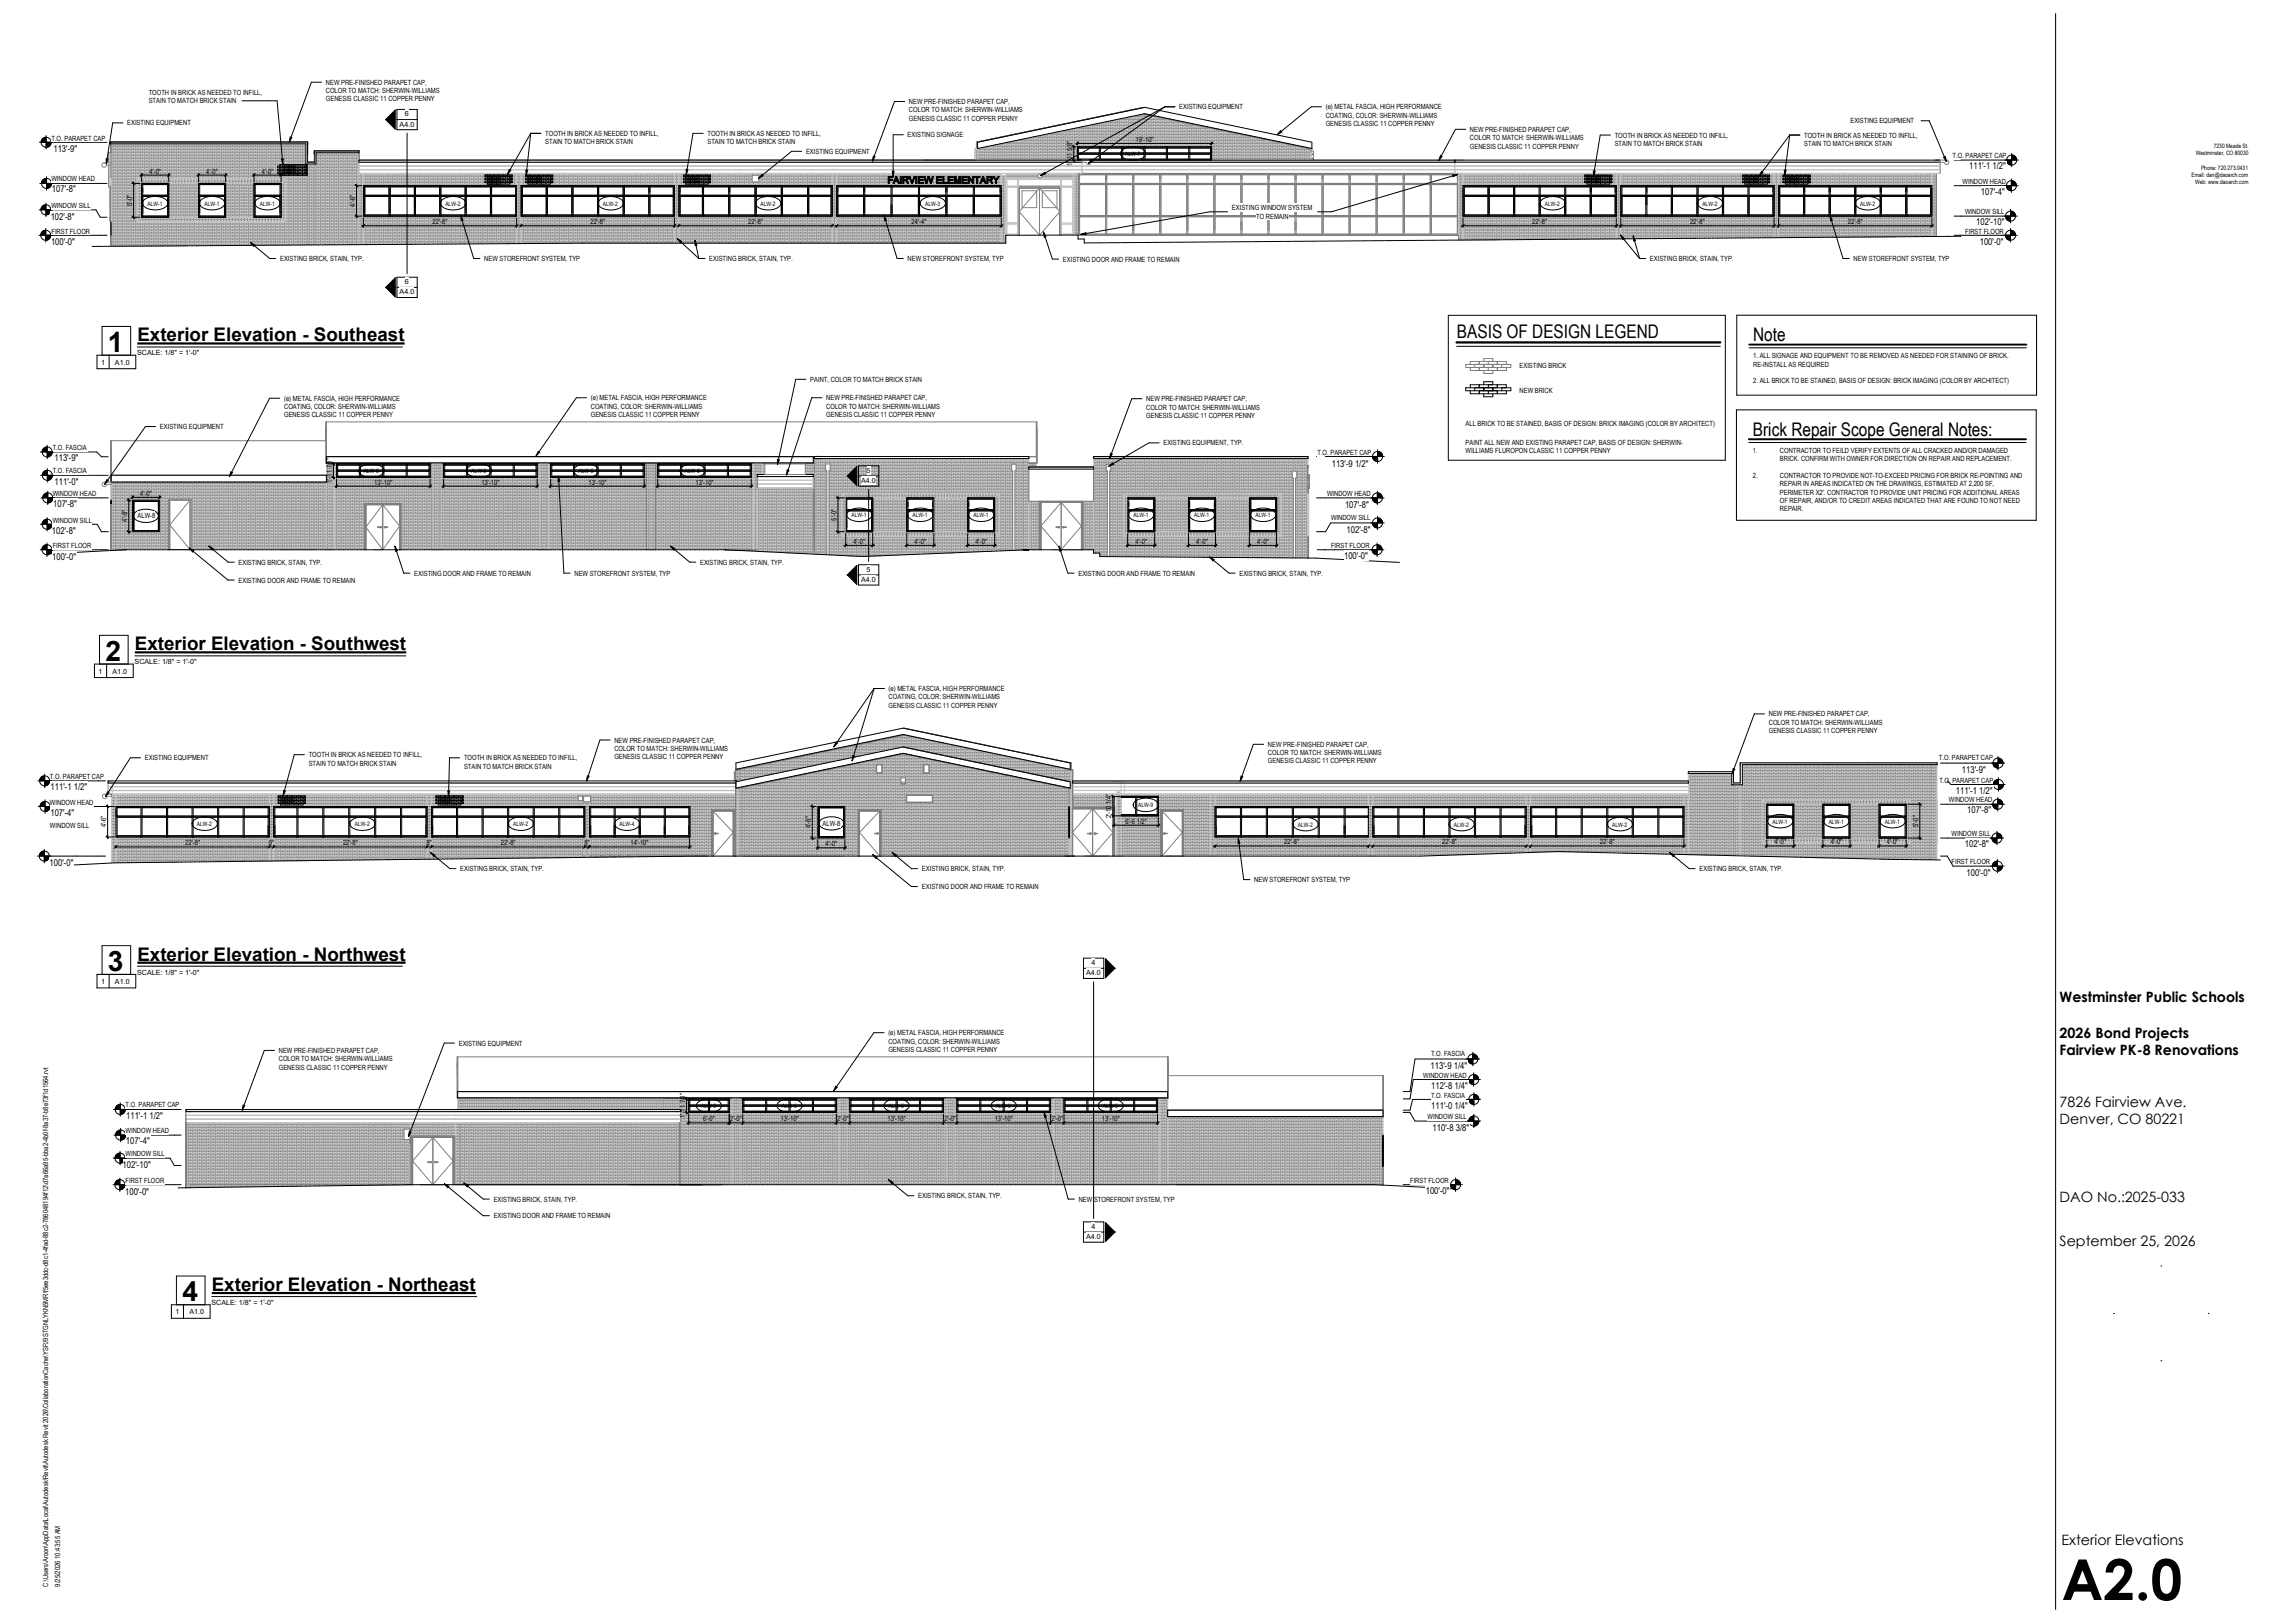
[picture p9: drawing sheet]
<svg xmlns="http://www.w3.org/2000/svg" width="1067mm" height="762mm" viewBox="0 0 1067 762" stroke-linecap="round" stroke-linejoin="round" font-family="sans-serif">
<defs><g id="words">
<text font-size="26.5" x="968" y="751">A2.0</text>
<g font-size="13.2">
<text x="51" y="165">1</text>
<text x="50" y="310">2</text>
<text x="51" y="456">3</text>
<text x="86" y="611">4</text>
</g>
<g font-size="8.8">
<text x="65" y="160">Exterior Elevation - Southeast</text>
<text x="684" y="158">BASIS OF DESIGN LEGEND</text>
<text x="823" y="160">Note</text>
<text x="823" y="205">Brick Repair Scope General Notes:</text>
<text x="63" y="305">Exterior Elevation - Southwest</text>
<text x="65" y="451">Exterior Elevation - Northwest</text>
<text x="99" y="606">Exterior Elevation - Northeast</text>
</g>
<g font-size="6.7">
<text x="967" y="471">Westminster Public Schools</text>
<text x="967" y="487">2026 Bond Projects</text>
<text x="967" y="495">Fairview PK-8 Renovations</text>
<text x="967" y="520">7826 Fairview Ave.</text>
<text x="967" y="528">Denver, CO 80221</text>
<text x="967" y="564">DAO No.:</text>
<text x="998" y="564">2025-033</text>
<text x="967" y="585">September 25, 2026</text>
<text x="968" y="725">Exterior Elevations</text>
</g>
<g font-size="4.4">
<text x="25" y="71">113'-9&quot;</text>
<text x="925" y="80">111'-1 1/2&quot;</text>
<text x="24" y="90">107'-8&quot;</text>
<text x="930" y="91">107'-4&quot;</text>
<text x="24" y="103">102'-8&quot;</text>
<text x="928" y="106">102'-10&quot;</text>
<text x="24" y="115">100'-0&quot;</text>
<text x="930" y="115">100'-0&quot;</text>
<text x="26" y="217">113'-9&quot;</text>
<text x="625" y="219">113'-9 1/2&quot;</text>
<text x="26" y="228">111'-0&quot;</text>
<text x="25" y="238">107'-8&quot;</text>
<text x="632" y="238">107'-8&quot;</text>
<text x="24" y="251">102'-8&quot;</text>
<text x="632" y="250">102'-8&quot;</text>
<text x="25" y="263">100'-0&quot;</text>
<text x="631" y="262">100'-0&quot;</text>
<text x="921" y="363">113'-9&quot;</text>
<text x="24" y="371">111'-1 1/2&quot;</text>
<text x="918" y="373">111'-1 1/2&quot;</text>
<text x="24" y="383">107'-4&quot;</text>
<text x="924" y="382">107'-8&quot;</text>
<text x="923" y="398">102'-8&quot;</text>
<text x="23" y="407">100'-0&quot;</text>
<text x="923" y="411">100'-0&quot;</text>
<text x="672" y="502">113'-9 1/4&quot;</text>
<text x="672" y="511">112'-8 1/4&quot;</text>
<text x="672" y="521">111'-0 1/4&quot;</text>
<text x="59" y="525">111'-1 1/2&quot;</text>
<text x="673" y="531">110'-8 3/8&quot;</text>
<text x="59" y="537">107'-4&quot;</text>
<text x="58" y="548">102'-10&quot;</text>
<text x="59" y="561">100'-0&quot;</text>
<text x="669" y="560">100'-0&quot;</text>
</g>
<g font-size="3.4">
<text x="153" y="40">NEW PRE-FINISHED PARAPET CAP,</text>
<text x="70" y="45">TOOTH IN BRICK AS NEEDED TO INFILL,</text>
<text x="153" y="44">COLOR TO MATCH: SHERWIN-WILLIAMS</text>
<text x="153" y="48">GENESIS CLASSIC 11 COPPER PENNY</text>
<text x="70" y="49">STAIN TO MATCH BRICK STAIN</text>
<text x="427" y="49">NEW PRE-FINISHED PARAPET CAP,</text>
<text x="427" y="53">COLOR TO MATCH: SHERWIN-WILLIAMS</text>
<text x="554" y="51">EXISTING EQUIPMENT</text>
<text x="623" y="51">(e) METAL FASCIA, HIGH PERFORMANCE</text>
<text x="60" y="59">EXISTING EQUIPMENT</text>
<text x="188" y="59">A4.0</text>
<text x="190" y="55">6</text>
<text x="427" y="57">GENESIS CLASSIC 11 COPPER PENNY</text>
<text x="623" y="55">COATING, COLOR: SHERWIN-WILLIAMS</text>
<text x="623" y="59">GENESIS CLASSIC 11 COPPER PENNY</text>
<text x="869" y="58">EXISTING EQUIPMENT</text>
<text x="24" y="66">T.O. PARAPET CAP</text>
<text x="256" y="64">TOOTH IN BRICK AS NEEDED TO INFILL,</text>
<text x="332" y="64">TOOTH IN BRICK AS NEEDED TO INFILL,</text>
<text x="426" y="64">EXISTING SIGNAGE</text>
<text x="690" y="62">NEW PRE-FINISHED PARAPET CAP,</text>
<text x="690" y="66">COLOR TO MATCH: SHERWIN-WILLIAMS</text>
<text x="758" y="65">TOOTH IN BRICK AS NEEDED TO INFILL,</text>
<text x="847" y="65">TOOTH IN BRICK AS NEEDED TO INFILL,</text>
<text x="256" y="68">STAIN TO MATCH BRICK STAIN</text>
<text x="332" y="68">STAIN TO MATCH BRICK STAIN</text>
<text x="533" y="67">19'-10&quot;</text>
<text x="690" y="70">GENESIS CLASSIC 11 COPPER PENNY</text>
<text x="758" y="68">STAIN TO MATCH BRICK STAIN</text>
<text x="847" y="68">STAIN TO MATCH BRICK STAIN</text>
<text x="378" y="72">EXISTING EQUIPMENT</text>
<text x="503" y="78" transform="rotate(-90 503 78)">1'-11 5/8&quot;</text>
<text x="917" y="74">T.O. PARAPET CAP</text>
<text x="70" y="82">4'-0&quot;</text>
<text x="97" y="82">4'-0&quot;</text>
<text x="123" y="82">4'-0&quot;</text>
<text x="24" y="85">WINDOW HEAD</text>
<text x="922" y="86">WINDOW HEAD</text>
<text x="24" y="98">WINDOW SILL</text>
<text x="62" y="97" transform="rotate(-90 62 97)">5'-0&quot;</text>
<text x="167" y="97" transform="rotate(-90 167 97)">4'-6&quot;</text>
<text x="578" y="99">EXISTING WINDOW SYSTEM</text>
<text x="923" y="101">WINDOW SILL</text>
<text x="203" y="105">22'-8&quot;</text>
<text x="277" y="105">22'-8&quot;</text>
<text x="351" y="105">22'-8&quot;</text>
<text x="428" y="105">24'-4&quot;</text>
<text x="590" y="103">TO REMAIN</text>
<text x="719" y="105">22'-8&quot;</text>
<text x="794" y="105">22'-8&quot;</text>
<text x="868" y="105">22'-8&quot;</text>
<text x="24" y="110">FIRST FLOOR</text>
<text x="923" y="110">FIRST FLOOR</text>
<text x="132" y="123">EXISTING BRICK, STAIN, TYP.</text>
<text x="227" y="123">NEW STOREFRONT SYSTEM, TYP</text>
<text x="333" y="123">EXISTING BRICK, STAIN, TYP.</text>
<text x="426" y="123">NEW STOREFRONT SYSTEM, TYP</text>
<text x="499" y="123">EXISTING DOOR AND FRAME TO REMAIN</text>
<text x="775" y="123">EXISTING BRICK, STAIN, TYP.</text>
<text x="870" y="123">NEW STOREFRONT SYSTEM, TYP</text>
<text x="190" y="133">6</text>
<text x="188" y="138">A4.0</text>
<text x="64" y="167">SCALE: 1/8&quot; = 1'-0&quot;</text>
<text x="47" y="171">1</text>
<text x="54" y="171">A1.0</text>
<text x="713" y="173">EXISTING BRICK</text>
<text x="823" y="168">1. ALL SIGNAGE AND EQUIPMENT TO BE REMOVED AS NEEDED FOR STAINING OF BRICK.</text>
<text x="823" y="172">RE-INSTALL AS REQUIRED</text>
<text x="380" y="179">PAINT, COLOR TO MATCH BRICK STAIN</text>
<text x="713" y="184">NEW BRICK</text>
<text x="823" y="180">2. ALL BRICK TO BE STAINED, BASIS OF DESIGN: BRICK IMAGING (COLOR BY ARCHITECT)</text>
<text x="133" y="188">(e) METAL FASCIA, HIGH PERFORMANCE</text>
<text x="277" y="188">(e) METAL FASCIA, HIGH PERFORMANCE</text>
<text x="277" y="192">COATING, COLOR: SHERWIN-WILLIAMS</text>
<text x="388" y="188">NEW PRE-FINISHED PARAPET CAP,</text>
<text x="388" y="192">COLOR TO MATCH: SHERWIN-WILLIAMS</text>
<text x="538" y="188">NEW PRE-FINISHED PARAPET CAP,</text>
<text x="133" y="192">COATING, COLOR: SHERWIN-WILLIAMS</text>
<text x="133" y="196">GENESIS CLASSIC 11 COPPER PENNY</text>
<text x="277" y="196">GENESIS CLASSIC 11 COPPER PENNY</text>
<text x="388" y="196">GENESIS CLASSIC 11 COPPER PENNY</text>
<text x="538" y="192">COLOR TO MATCH: SHERWIN-WILLIAMS</text>
<text x="538" y="196">GENESIS CLASSIC 11 COPPER PENNY</text>
<text x="75" y="201">EXISTING EQUIPMENT</text>
<text x="688" y="200">ALL BRICK TO BE STAINED, BASIS OF DESIGN: BRICK IMAGING (COLOR BY ARCHITECT)</text>
<text x="546" y="209">EXISTING EQUIPMENT, TYP.</text>
<text x="688" y="209">PAINT ALL NEW AND EXISTING PARAPET CAP, BASIS OF DESIGN: SHERWIN-</text>
<text x="25" y="211">T.O. FASCIA</text>
<text x="619" y="214">T.O. PARAPET CAP</text>
<text x="688" y="213">WILLIAMS FLUROPON CLASSIC 11 COPPER PENNY</text>
<text x="823" y="213">1.</text>
<text x="836" y="213">CONTRACTOR TO FEILD VERIFY EXTENTS OF ALL CRACKED AND/OR DAMAGED</text>
<text x="407" y="222">5</text>
<text x="836" y="217">BRICK. CONFIRM WITH OWNER FOR DIRECTION ON REPAIR AND REPLACEMENT.</text>
<text x="25" y="222">T.O. FASCIA</text>
<text x="156" y="227" transform="rotate(-90 156 227)">1'-11 7/8&quot;</text>
<text x="176" y="228">13'-10&quot;</text>
<text x="226" y="228">13'-10&quot;</text>
<text x="276" y="228">13'-10&quot;</text>
<text x="327" y="228">13'-10&quot;</text>
<text x="404" y="227">A4.0</text>
<text x="823" y="224">2.</text>
<text x="836" y="224">CONTRACTOR TO PROVIDE NOT-TO-EXCEED PRICING FOR BRICK RE-POINTING AND</text>
<text x="25" y="233">WINDOW HEAD</text>
<text x="66" y="233">4'-0&quot;</text>
<text x="623" y="233">WINDOW HEAD</text>
<text x="836" y="228">REPAIR IN AREAS INDICATED ON THE DRAWINGS, ESTIMATED AT 2,200 SF,</text>
<text x="836" y="232">PERIMETER X2'. CONTRACTOR TO PROVIDE UNIT PRICING FOR ADDITIONAL AREAS</text>
<text x="836" y="236">OF REPAIR, AND/OR TO CREDIT AREAS INDICATED THAT ARE FOUND TO NOT NEED</text>
<text x="25" y="245">WINDOW SILL</text>
<text x="60" y="245" transform="rotate(-90 60 245)">4'-8&quot;</text>
<text x="65" y="243">ALW-8</text>
<text x="393" y="244" transform="rotate(-90 393 244)">5'-0&quot;</text>
<text x="625" y="244">WINDOW SILL</text>
<text x="836" y="240">REPAIR.</text>
<text x="25" y="257">FIRST FLOOR</text>
<text x="401" y="255">4'-0&quot;</text>
<text x="429" y="255">4'-0&quot;</text>
<text x="458" y="255">4'-0&quot;</text>
<text x="533" y="255">4'-0&quot;</text>
<text x="562" y="255">4'-0&quot;</text>
<text x="590" y="255">4'-0&quot;</text>
<text x="625" y="257">FIRST FLOOR</text>
<text x="112" y="265">EXISTING BRICK, STAIN, TYP.</text>
<text x="329" y="265">EXISTING BRICK, STAIN, TYP.</text>
<text x="407" y="268">5</text>
<text x="112" y="274">EXISTING DOOR AND FRAME TO REMAIN</text>
<text x="195" y="270">EXISTING DOOR AND FRAME TO REMAIN</text>
<text x="270" y="270">NEW STOREFRONT SYSTEM, TYP</text>
<text x="404" y="273">A4.0</text>
<text x="506" y="270">EXISTING DOOR AND FRAME TO REMAIN</text>
<text x="582" y="270">EXISTING BRICK, STAIN, TYP.</text>
<text x="63" y="312">SCALE: 1/8&quot; = 1'-0&quot;</text>
<text x="46" y="316">1</text>
<text x="53" y="316">A1.0</text>
<text x="417" y="324">(e) METAL FASCIA, HIGH PERFORMANCE</text>
<text x="417" y="328">COATING, COLOR: SHERWIN-WILLIAMS</text>
<text x="417" y="332">GENESIS CLASSIC 11 COPPER PENNY</text>
<text x="831" y="336">NEW PRE-FINISHED PARAPET CAP,</text>
<text x="831" y="340">COLOR TO MATCH: SHERWIN-WILLIAMS</text>
<text x="831" y="344">GENESIS CLASSIC 11 COPPER PENNY</text>
<text x="288" y="349">NEW PRE-FINISHED PARAPET CAP,</text>
<text x="288" y="353">COLOR TO MATCH: SHERWIN-WILLIAMS</text>
<text x="595" y="351">NEW PRE-FINISHED PARAPET CAP,</text>
<text x="68" y="357">EXISTING EQUIPMENT</text>
<text x="145" y="356">TOOTH IN BRICK AS NEEDED TO INFILL,</text>
<text x="145" y="359">STAIN TO MATCH BRICK STAIN</text>
<text x="218" y="357">TOOTH IN BRICK AS NEEDED TO INFILL,</text>
<text x="288" y="356">GENESIS CLASSIC 11 COPPER PENNY</text>
<text x="595" y="355">COLOR TO MATCH: SHERWIN-WILLIAMS</text>
<text x="595" y="358">GENESIS CLASSIC 11 COPPER PENNY</text>
<text x="910" y="357">T.O. PARAPET CAP</text>
<text x="23" y="366">T.O. PARAPET CAP</text>
<text x="218" y="361">STAIN TO MATCH BRICK STAIN</text>
<text x="911" y="367">T.O. PARAPET CAP</text>
<text x="23" y="378">WINDOW HEAD</text>
<text x="915" y="376">WINDOW HEAD</text>
<text x="23" y="389">WINDOW SILL</text>
<text x="50" y="389" transform="rotate(-90 50 389)">4'-6&quot;</text>
<text x="381" y="389" transform="rotate(-90 381 389)">4'-8&quot;</text>
<text x="386" y="388">ALW-8</text>
<text x="522" y="384" transform="rotate(-90 522 384)">2'-10 1/4&quot;</text>
<text x="528" y="387">6'-6 1/2&quot;</text>
<text x="901" y="388" transform="rotate(-90 901 388)">5'-0&quot;</text>
<text x="916" y="393">WINDOW SILL</text>
<text x="87" y="397">22'-8&quot;</text>
<text x="126" y="397">8&quot;</text>
<text x="161" y="397">22'-8&quot;</text>
<text x="200" y="397">8&quot;</text>
<text x="235" y="397">22'-8&quot;</text>
<text x="274" y="397">8&quot;</text>
<text x="296" y="397">14'-10&quot;</text>
<text x="388" y="397">4'-0&quot;</text>
<text x="603" y="396">22'-8&quot;</text>
<text x="677" y="396">22'-8&quot;</text>
<text x="751" y="396">22'-8&quot;</text>
<text x="833" y="396">4'-0&quot;</text>
<text x="860" y="396">4'-0&quot;</text>
<text x="886" y="396">4'-0&quot;</text>
<text x="916" y="406">FIRST FLOOR</text>
<text x="216" y="409">EXISTING BRICK, STAIN, TYP.</text>
<text x="433" y="409">EXISTING BRICK, STAIN, TYP.</text>
<text x="798" y="409">EXISTING BRICK, STAIN, TYP.</text>
<text x="433" y="417">EXISTING DOOR AND FRAME TO REMAIN</text>
<text x="589" y="414">NEW STOREFRONT SYSTEM, TYP</text>
<text x="513" y="453">4</text>
<text x="64" y="458">SCALE: 1/8&quot; = 1'-0&quot;</text>
<text x="510" y="458">A4.0</text>
<text x="47" y="462">1</text>
<text x="54" y="462">A1.0</text>
<text x="215" y="491">EXISTING EQUIPMENT</text>
<text x="417" y="486">(e) METAL FASCIA, HIGH PERFORMANCE</text>
<text x="417" y="490">COATING, COLOR: SHERWIN-WILLIAMS</text>
<text x="131" y="494">NEW PRE-FINISHED PARAPET CAP,</text>
<text x="417" y="494">GENESIS CLASSIC 11 COPPER PENNY</text>
<text x="672" y="496">T.O. FASCIA</text>
<text x="131" y="498">COLOR TO MATCH: SHERWIN-WILLIAMS</text>
<text x="131" y="502">GENESIS CLASSIC 11 COPPER PENNY</text>
<text x="668" y="506">WINDOW HEAD</text>
<text x="672" y="515">T.O. FASCIA</text>
<text x="59" y="520">T.O. PARAPET CAP</text>
<text x="322" y="525" transform="rotate(-90 322 525)">1'-11 7/8&quot;</text>
<text x="330" y="526">6'-0&quot;</text>
<text x="343" y="526">2'-0&quot;</text>
<text x="367" y="526">13'-10&quot;</text>
<text x="393" y="526">2'-0&quot;</text>
<text x="417" y="526">13'-10&quot;</text>
<text x="443" y="526">2'-0&quot;</text>
<text x="467" y="526">13'-10&quot;</text>
<text x="494" y="526">2'-0&quot;</text>
<text x="517" y="526">13'-10&quot;</text>
<text x="670" y="525">WINDOW SILL</text>
<text x="59" y="532">WINDOW HEAD</text>
<text x="59" y="543">WINDOW SILL</text>
<text x="59" y="555">FIRST FLOOR</text>
<text x="662" y="555">FIRST FLOOR</text>
<text x="431" y="563">EXISTING BRICK, STAIN, TYP.</text>
<text x="232" y="564">EXISTING BRICK, STAIN, TYP.</text>
<text x="507" y="564">NEW STOREFRONT SYSTEM, TYP</text>
<text x="232" y="572">EXISTING DOOR AND FRAME TO REMAIN</text>
<text x="510" y="582">A4.0</text>
<text x="513" y="577">4</text>
<text x="82" y="617">1</text>
<text x="89" y="617">A1.0</text>
<text x="99" y="613">SCALE: 1/8&quot; = 1'-0&quot;</text>
<text x="23" y="745" transform="rotate(-90 23 745)">C:\Users\Aroon\AppData\Local\Autodesk\Revit\Autodesk Revit 2026\CollaborationCache\YSPJ9STGNLYKN5MR\f5ee3ddc-d8c1-4fad-88c2-786048194f12\d7a66a95-bba2-4b0f-8a37-b8e73f1d1564.rvt</text>
<text x="28" y="745" transform="rotate(-90 28 745)">9/25/2026 10:43:55 AM</text>
</g>
<g font-size="2.8">
<text x="1039" y="69">7230 Meade St.</text>
<text x="528" y="73">ALW-7</text>
<text x="1031" y="73">Westminster, CO 80030</text>
<text x="1029" y="83">Email: dan@daoarch.com</text>
<text x="1033" y="80">Phone: 720.273.0431</text>
<text x="1031" y="86">Web: www.daoarch.com</text>
<text x="69" y="97">ALW-1</text>
<text x="96" y="97">ALW-1</text>
<text x="122" y="97">ALW-1</text>
<text x="209" y="97">ALW-2</text>
<text x="283" y="97">ALW-2</text>
<text x="357" y="97">ALW-2</text>
<text x="434" y="97">ALW-3</text>
<text x="725" y="97">ALW-2</text>
<text x="799" y="97">ALW-2</text>
<text x="873" y="97">ALW-2</text>
<text x="171" y="222">ALW-5</text>
<text x="221" y="222">ALW-5</text>
<text x="272" y="222">ALW-5</text>
<text x="322" y="222">ALW-5</text>
<text x="400" y="243">ALW-1</text>
<text x="428" y="243">ALW-1</text>
<text x="457" y="243">ALW-1</text>
<text x="532" y="243">ALW-1</text>
<text x="561" y="243">ALW-1</text>
<text x="589" y="243">ALW-1</text>
<text x="534" y="379">ALW-9</text>
<text x="92" y="388">ALW-2</text>
<text x="167" y="388">ALW-2</text>
<text x="241" y="388">ALW-2</text>
<text x="291" y="388">ALW-4</text>
<text x="609" y="388">ALW-2</text>
<text x="683" y="388">ALW-2</text>
<text x="757" y="388">ALW-2</text>
<text x="832" y="387">ALW-1</text>
<text x="859" y="387">ALW-1</text>
<text x="885" y="387">ALW-1</text>
<text x="329" y="520">ALW-6</text>
<text x="367" y="520">ALW-5</text>
<text x="417" y="520">ALW-5</text>
<text x="468" y="520">ALW-5</text>
<text x="518" y="520">ALW-5</text>
</g>
</g></defs>
<g fill="none" stroke="#939393" stroke-width=".47">
<path d="M215 516h108M215 517h108M215 518h108M215 519h108M215 520h108M215 516h.1M215 517h.1M215 518v1M215 520h.1M216 516v1M216 517v1M216 519v1"/>
<path d="M217 516h.1M217 517h.1M217 518v1M217 520h.1M218 516v1M218 517v1M218 519v1M220 516h.1M220 517h.1M220 518v1M220 520h.1M221 516v1"/>
<path d="M221 517v1M221 519v1M222 516h.1M222 517h.1M222 518v1M222 520h.1M223 516v1M223 517v1M223 519v1M224 516h.1M224 517h.1M224 518v1"/>
<path d="M224 520h.1M225 516v1M225 517v1M225 519v1M226 516h.1M226 517h.1M226 518v1M226 520h.1M227 516v1M227 517v1M227 519v1M228 516h.1"/>
<path d="M228 517h.1M228 518v1M228 520h.1M229 516v1M229 517v1M229 519v1M230 516h.1M230 517h.1M230 518v1M230 520h.1M231 516v1M231 517v1"/>
<path d="M231 519v1M232 516h.1M232 517h.1M232 518v1M232 520h.1M233 516v1M233 517v1M233 519v1M234 516h.1M234 517h.1M234 518v1M234 520h.1"/>
<path d="M235 516v1M235 517v1M235 519v1M236 516h.1M236 517h.1M236 518v1M236 520h.1M238 516v1M238 517v1M238 519v1M239 516h.1M239 517h.1"/>
<path d="M239 518v1M239 520h.1M240 516v1M240 517v1M240 519v1M241 516h.1M241 517h.1M241 518v1M241 520h.1M242 516v1M242 517v1M242 519v1"/>
<path d="M243 516h.1M243 517h.1M243 518v1M243 520h.1M244 516v1M244 517v1M244 519v1M245 516h.1M245 517h.1M245 518v1M245 520h.1M246 516v1"/>
<path d="M246 517v1M246 519v1M247 516h.1M247 517h.1M247 518v1M247 520h.1M248 516v1M248 517v1M248 519v1M249 516h.1M249 517h.1M249 518v1"/>
<path d="M249 520h.1M250 516v1M250 517v1M250 519v1M251 516h.1M251 517h.1M251 518v1M251 520h.1M252 516v1M252 517v1M252 519v1M253 516h.1"/>
<path d="M253 517h.1M253 518v1M253 520h.1M254 516v1M254 517v1M254 519v1M256 516h.1M256 517h.1M256 518v1M256 520h.1M257 516v1M257 517v1"/>
<path d="M257 519v1M258 516h.1M258 517h.1M258 518v1M258 520h.1M259 516v1M259 517v1M259 519v1M260 516h.1M260 517h.1M260 518v1M260 520h.1"/>
<path d="M261 516v1M261 517v1M261 519v1M262 516h.1M262 517h.1M262 518v1M262 520h.1M263 516v1M263 517v1M263 519v1M264 516h.1M264 517h.1"/>
<path d="M264 518v1M264 520h.1M265 516v1M265 517v1M265 519v1M266 516h.1M266 517h.1M266 518v1M266 520h.1M267 516v1M267 517v1M267 519v1"/>
<path d="M268 516h.1M268 517h.1M268 518v1M268 520h.1M269 516v1M269 517v1M269 519v1M270 516h.1M270 517h.1M270 518v1M270 520h.1M271 516v1"/>
<path d="M271 517v1M271 519v1M272 516h.1M272 517h.1M272 518v1M272 520h.1M274 516v1M274 517v1M274 519v1M275 516h.1M275 517h.1M275 518v1"/>
<path d="M275 520h.1M276 516v1M276 517v1M276 519v1M277 516h.1M277 517h.1M277 518v1M277 520h.1M278 516v1M278 517v1M278 519v1M279 516h.1"/>
<path d="M279 517h.1M279 518v1M279 520h.1M280 516v1M280 517v1M280 519v1M281 516h.1M281 517h.1M281 518v1M281 520h.1M282 516v1M282 517v1"/>
<path d="M282 519v1M283 516h.1M283 517h.1M283 518v1M283 520h.1M284 516v1M284 517v1M284 519v1M285 516h.1M285 517h.1M285 518v1M285 520h.1"/>
<path d="M286 516v1M286 517v1M286 519v1M287 516h.1M287 517h.1M287 518v1M287 520h.1M288 516v1M288 517v1M288 519v1M289 516h.1M289 517h.1"/>
<path d="M289 518v1M289 520h.1M290 516v1M290 517v1M290 519v1M291 516h.1M291 517h.1M291 518v1M291 520h.1M293 516v1M293 517v1M293 519v1"/>
<path d="M294 516h.1M294 517h.1M294 518v1M294 520h.1M295 516v1M295 517v1M295 519v1M296 516h.1M296 517h.1M296 518v1M296 520h.1M297 516v1"/>
<path d="M297 517v1M297 519v1M298 516h.1M298 517h.1M298 518v1M298 520h.1M299 516v1M299 517v1M299 519v1M300 516h.1M300 517h.1M300 518v1"/>
<path d="M300 520h.1M301 516v1M301 517v1M301 519v1M302 516h.1M302 517h.1M302 518v1M302 520h.1M303 516v1M303 517v1M303 519v1M304 516h.1"/>
<path d="M304 517h.1M304 518v1M304 520h.1M305 516v1M305 517v1M305 519v1M306 516h.1M306 517h.1M306 518v1M306 520h.1M307 516v1M307 517v1"/>
<path d="M307 519v1M308 516h.1M308 517h.1M308 518v1M308 520h.1M309 516v1M309 517v1M309 519v1M311 516h.1M311 517h.1M311 518v1M311 520h.1"/>
<path d="M312 516v1M312 517v1M312 519v1M313 516h.1M313 517h.1M313 518v1M313 520h.1M314 516v1M314 517v1M314 519v1M315 516h.1M315 517h.1"/>
<path d="M315 518v1M315 520h.1M316 516v1M316 517v1M316 519v1M317 516h.1M317 517h.1M317 518v1M317 520h.1M318 516v1M318 517v1M318 519v1"/>
<path d="M319 516h.1M319 517h.1M319 518v1M319 520h.1M320 516v1M320 517v1M320 519v1M321 516h.1M321 517h.1M321 518v1M321 520h.1M322 516v1"/>
<path d="M322 517v1M322 519v1M323 516h.1M323 517h.1M323 518v1M323 520h.1M325 516h.1M327 516h.1M330 516h.1M332 516h.1M334 516h.1M336 516h.1"/>
<path d="M338 516h.1M340 516h.1M342 516h.1M342 516h7M342 517h7M342 518h7M342 519h7M342 520h7M343 516v1M343 517v1M343 519v1M345 516h.1"/>
<path d="M345 517h.1M345 518v1M345 520h.1M346 516v1M346 517v1M346 519v1M347 516h.1M347 517h.1M347 518v1M347 520h.1M348 516v1M348 517v1"/>
<path d="M348 519v1M349 516h.1M349 517h.1M349 518v1M349 520h.1M351 516h.1M353 516h.1M355 516h.1M357 516h.1M359 516h.1M361 516h.1M363 516h.1"/>
<path d="M366 516h.1M368 516h.1M370 516h.1M372 516h.1M374 516h.1M376 516h.1M378 516h.1M380 516h.1M383 516h.1M385 516h.1M387 516h.1M389 516h.1"/>
<path d="M391 516h.1M393 516h6M393 517h6M393 518h6M393 519h6M393 520h6M393 516h.1M393 517h.1M393 518v1M393 520h.1M395 516h.1M395 517h.1"/>
<path d="M395 518v1M395 520h.1M396 516v1M396 517v1M396 519v1M397 516h.1M397 517h.1M397 518v1M397 520h.1M398 516v1M398 517v1M398 519v1"/>
<path d="M399 516h.1M402 516h.1M404 516h.1M406 516h.1M408 516h.1M410 516h.1M412 516h.1M414 516h.1M416 516h.1M418 516h.1M421 516h.1M423 516h.1"/>
<path d="M425 516h.1M427 516h.1M429 516h.1M431 516h.1M433 516h.1M435 516h.1M438 516h.1M440 516h.1M442 516h.1M443 516h6M443 517h6M443 518h6"/>
<path d="M443 519h6M443 520h6M444 516h.1M444 517h.1M444 518v1M444 520h.1M445 516h.1M445 517h.1M445 518v1M445 520h.1M446 516v1M446 517v1"/>
<path d="M446 519v1M447 516h.1M447 517h.1M447 518v1M447 520h.1M448 516h.1M448 517h.1M448 518v1M448 520h.1M449 516v1M449 517v1M449 519v1"/>
<path d="M450 516h.1M452 516h.1M454 516h.1M457 516h.1M459 516h.1M461 516h.1M463 516h.1M465 516h.1M467 516h.1M469 516h.1M471 516h.1M474 516h.1"/>
<path d="M476 516h.1M478 516h.1M480 516h.1M482 516h.1M484 516h.1M486 516h.1M488 516h.1M490 516h.1M493 516h.1M493 516h7M493 517h7M493 518h7"/>
<path d="M493 519h7M493 520h7M494 516v1M494 517v1M494 519v1M496 516h.1M496 517h.1M496 518v1M496 520h.1M497 516v1M497 517v1M497 519v1"/>
<path d="M498 516h.1M498 517h.1M498 518v1M498 520h.1M499 516h.1M499 517h.1M499 518v1M499 520h.1M501 516h.1M503 516h.1M505 516h.1M507 516h.1"/>
<path d="M510 516h.1M512 516h.1M514 516h.1M516 516h.1M518 516h.1M520 516h.1M522 516h.1M524 516h.1M526 516h.1M529 516h.1M531 516h.1M533 516h.1"/>
<path d="M535 516h.1M537 516h.1M539 516h.1M541 516h.1M543 516h.1M544 516h4M544 517h4M544 518h4M544 519h4M544 520h4M544 516v1M544 517v1"/>
<path d="M544 519v1M546 516h.1M546 517h.1M546 518v1M546 520h.1M547 516v1M547 517v1M547 519v1M548 516h.1M548 517h.1M548 518v1M548 520h.1"/>
<path d="M87 527h562M87 528h562M87 529h562M87 530h562M87 531h103M87 532h103M87 533h103M87 534h103M87 535h106M87 536h106M87 537h106M87 538h106"/>
<path d="M87 539h106M87 540h106M88 527h.1M88 528v1M88 529v1M88 531v1M88 532v1M88 534h.1M88 535v1M88 536v1M88 538v1M88 539v1"/>
<path d="M89 527v1M89 529h.1M89 530v1M89 532h.1M89 533v1M89 534v1M89 536h.1M89 537v1M89 539h.1M89 540v1M91 527h.1M91 528v1"/>
<path d="M91 529v1M91 531v1M91 532v1M91 534h.1M91 535v1M91 536v1M91 538v1M91 539v1M92 527v1M92 529h.1M92 530v1M92 532h.1"/>
<path d="M92 533v1M92 534v1M92 536h.1M92 537v1M92 539h.1M92 540v1M93 527h.1M93 528v1M93 529v1M93 531v1M93 532v1M93 534h.1"/>
<path d="M93 535v1M93 536v1M93 538v1M93 539v1M94 527v1M94 529h.1M94 530v1M94 532h.1M94 533v1M94 534v1M94 536h.1M94 537v1"/>
<path d="M94 539h.1M94 540v1M95 527h.1M95 528v1M95 529v1M95 531v1M95 532v1M95 534h.1M95 535v1M95 536v1M95 538v1M95 539v1"/>
<path d="M96 527v1M96 529h.1M96 530v1M96 532h.1M96 533v1M96 534v1M96 536h.1M96 537v1M96 539h.1M96 540v1M97 527h.1M97 528v1"/>
<path d="M97 529v1M97 531v1M97 532v1M97 534h.1M97 535v1M97 536v1M97 538v1M97 539v1M98 527v1M98 529h.1M98 530v1M98 532h.1"/>
<path d="M98 533v1M98 534v1M98 536h.1M98 537v1M98 539h.1M98 540v1M99 527h.1M99 528v1M99 529v1M99 531v1M99 532v1M99 534h.1"/>
<path d="M99 535v1M99 536v1M99 538v1M99 539v1M100 527v1M100 529h.1M100 530v1M100 532h.1M100 533v1M100 534v1M100 536h.1M100 537v1"/>
<path d="M100 539h.1M100 540v1M101 527h.1M101 528v1M101 529v1M101 531v1M101 532v1M101 534h.1M101 535v1M101 536v1M101 538v1M101 539v1"/>
<path d="M102 527v1M102 529h.1M102 530v1M102 532h.1M102 533v1M102 534v1M102 536h.1M102 537v1M102 539h.1M102 540v1M103 527h.1M103 528v1"/>
<path d="M103 529v1M103 531v1M103 532v1M103 534h.1M103 535v1M103 536v1M103 538v1M103 539v1M104 527v1M104 529h.1M104 530v1M104 532h.1"/>
<path d="M104 533v1M104 534v1M104 536h.1M104 537v1M104 539h.1M104 540v1M105 527h.1M105 528v1M105 529v1M105 531v1M105 532v1M105 534h.1"/>
<path d="M105 535v1M105 536v1M105 538v1M105 539v1M106 527v1M106 529h.1M106 530v1M106 532h.1M106 533v1M106 534v1M106 536h.1M106 537v1"/>
<path d="M106 539h.1M106 540v1M107 527h.1M107 528v1M107 529v1M107 531v1M107 532v1M107 534h.1M107 535v1M107 536v1M107 538v1M107 539v1"/>
<path d="M109 527v1M109 529h.1M109 530v1M109 532h.1M109 533v1M109 534v1M109 536h.1M109 537v1M109 539h.1M109 540v1M110 527h.1M110 528v1"/>
<path d="M110 529v1M110 531v1M110 532v1M110 534h.1M110 535v1M110 536v1M110 538v1M110 539v1M111 527v1M111 529h.1M111 530v1M111 532h.1"/>
<path d="M111 533v1M111 534v1M111 536h.1M111 537v1M111 539h.1M111 540v1M112 527h.1M112 528v1M112 529v1M112 531v1M112 532v1M112 534h.1"/>
<path d="M112 535v1M112 536v1M112 538v1M112 539v1M113 527v1M113 529h.1M113 530v1M113 532h.1M113 533v1M113 534v1M113 536h.1M113 537v1"/>
<path d="M113 539h.1M113 540v1M114 527h.1M114 528v1M114 529v1M114 531v1M114 532v1M114 534h.1M114 535v1M114 536v1M114 538v1M114 539v1"/>
<path d="M115 527v1M115 529h.1M115 530v1M115 532h.1M115 533v1M115 534v1M115 536h.1M115 537v1M115 539h.1M115 540v1M116 527h.1M116 528v1"/>
<path d="M116 529v1M116 531v1M116 532v1M116 534h.1M116 535v1M116 536v1M116 538v1M116 539v1M117 527v1M117 529h.1M117 530v1M117 532h.1"/>
<path d="M117 533v1M117 534v1M117 536h.1M117 537v1M117 539h.1M117 540v1M118 527h.1M118 528v1M118 529v1M118 531v1M118 532v1M118 534h.1"/>
<path d="M118 535v1M118 536v1M118 538v1M118 539v1M119 527v1M119 529h.1M119 530v1M119 532h.1M119 533v1M119 534v1M119 536h.1M119 537v1"/>
<path d="M119 539h.1M119 540v1M120 527h.1M120 528v1M120 529v1M120 531v1M120 532v1M120 534h.1M120 535v1M120 536v1M120 538v1M120 539v1"/>
<path d="M121 527v1M121 529h.1M121 530v1M121 532h.1M121 533v1M121 534v1M121 536h.1M121 537v1M121 539h.1M121 540v1M122 527h.1M122 528v1"/>
<path d="M122 529v1M122 531v1M122 532v1M122 534h.1M122 535v1M122 536v1M122 538v1M122 539v1M123 527v1M123 529h.1M123 530v1M123 532h.1"/>
<path d="M123 533v1M123 534v1M123 536h.1M123 537v1M123 539h.1M123 540v1M124 527h.1M124 528v1M124 529v1M124 531v1M124 532v1M124 534h.1"/>
<path d="M124 535v1M124 536v1M124 538v1M124 539v1M125 527v1M125 529h.1M125 530v1M125 532h.1M125 533v1M125 534v1M125 536h.1M125 537v1"/>
<path d="M125 539h.1M125 540v1M127 527h.1M127 528v1M127 529v1M127 531v1M127 532v1M127 534h.1M127 535v1M127 536v1M127 538v1M127 539v1"/>
<path d="M128 527v1M128 529h.1M128 530v1M128 532h.1M128 533v1M128 534v1M128 536h.1M128 537v1M128 539h.1M128 540v1M129 527h.1M129 528v1"/>
<path d="M129 529v1M129 531v1M129 532v1M129 534h.1M129 535v1M129 536v1M129 538v1M129 539v1M130 527v1M130 529h.1M130 530v1M130 532h.1"/>
<path d="M130 533v1M130 534v1M130 536h.1M130 537v1M130 539h.1M130 540v1M131 527h.1M131 528v1M131 529v1M131 531v1M131 532v1M131 534h.1"/>
<path d="M131 535v1M131 536v1M131 538v1M131 539v1M132 527v1M132 529h.1M132 530v1M132 532h.1M132 533v1M132 534v1M132 536h.1M132 537v1"/>
<path d="M132 539h.1M132 540v1M133 527h.1M133 528v1M133 529v1M133 531v1M133 532v1M133 534h.1M133 535v1M133 536v1M133 538v1M133 539v1"/>
<path d="M134 527v1M134 529h.1M134 530v1M134 532h.1M134 533v1M134 534v1M134 536h.1M134 537v1M134 539h.1M134 540v1M135 527h.1M135 528v1"/>
<path d="M135 529v1M135 531v1M135 532v1M135 534h.1M135 535v1M135 536v1M135 538v1M135 539v1M136 527v1M136 529h.1M136 530v1M136 532h.1"/>
<path d="M136 533v1M136 534v1M136 536h.1M136 537v1M136 539h.1M136 540v1M137 527h.1M137 528v1M137 529v1M137 531v1M137 532v1M137 534h.1"/>
<path d="M137 535v1M137 536v1M137 538v1M137 539v1M138 527v1M138 529h.1M138 530v1M138 532h.1M138 533v1M138 534v1M138 536h.1M138 537v1"/>
<path d="M138 539h.1M138 540v1M139 527h.1M139 528v1M139 529v1M139 531v1M139 532v1M139 534h.1M139 535v1M139 536v1M139 538v1M139 539v1"/>
<path d="M140 527v1M140 529h.1M140 530v1M140 532h.1M140 533v1M140 534v1M140 536h.1M140 537v1M140 539h.1M140 540v1M141 527h.1M141 528v1"/>
<path d="M141 529v1M141 531v1M141 532v1M141 534h.1M141 535v1M141 536v1M141 538v1M141 539v1M142 527v1M142 529h.1M142 530v1M142 532h.1"/>
<path d="M142 533v1M142 534v1M142 536h.1M142 537v1M142 539h.1M142 540v1M143 527h.1M143 528v1M143 529v1M143 531v1M143 532v1M143 534h.1"/>
<path d="M143 535v1M143 536v1M143 538v1M143 539v1M145 527v1M145 529h.1M145 530v1M145 532h.1M145 533v1M145 534v1M145 536h.1M145 537v1"/>
<path d="M145 539h.1M145 540v1M146 527h.1M146 528v1M146 529v1M146 531v1M146 532v1M146 534h.1M146 535v1M146 536v1M146 538v1M146 539v1"/>
<path d="M147 527v1M147 529h.1M147 530v1M147 532h.1M147 533v1M147 534v1M147 536h.1M147 537v1M147 539h.1M147 540v1M148 527h.1M148 528v1"/>
<path d="M148 529v1M148 531v1M148 532v1M148 534h.1M148 535v1M148 536v1M148 538v1M148 539v1M149 527v1M149 529h.1M149 530v1M149 532h.1"/>
<path d="M149 533v1M149 534v1M149 536h.1M149 537v1M149 539h.1M149 540v1M150 527h.1M150 528v1M150 529v1M150 531v1M150 532v1M150 534h.1"/>
<path d="M150 535v1M150 536v1M150 538v1M150 539v1M151 527v1M151 529h.1M151 530v1M151 532h.1M151 533v1M151 534v1M151 536h.1M151 537v1"/>
<path d="M151 539h.1M151 540v1M152 527h.1M152 528v1M152 529v1M152 531v1M152 532v1M152 534h.1M152 535v1M152 536v1M152 538v1M152 539v1"/>
<path d="M153 527v1M153 529h.1M153 530v1M153 532h.1M153 533v1M153 534v1M153 536h.1M153 537v1M153 539h.1M153 540v1M154 527h.1M154 528v1"/>
<path d="M154 529v1M154 531v1M154 532v1M154 534h.1M154 535v1M154 536v1M154 538v1M154 539v1M155 527v1M155 529h.1M155 530v1M155 532h.1"/>
<path d="M155 533v1M155 534v1M155 536h.1M155 537v1M155 539h.1M155 540v1M156 527h.1M156 528v1M156 529v1M156 531v1M156 532v1M156 534h.1"/>
<path d="M156 535v1M156 536v1M156 538v1M156 539v1M157 527v1M157 529h.1M157 530v1M157 532h.1M157 533v1M157 534v1M157 536h.1M157 537v1"/>
<path d="M157 539h.1M157 540v1M158 527h.1M158 528v1M158 529v1M158 531v1M158 532v1M158 534h.1M158 535v1M158 536v1M158 538v1M158 539v1"/>
<path d="M159 527v1M159 529h.1M159 530v1M159 532h.1M159 533v1M159 534v1M159 536h.1M159 537v1M159 539h.1M159 540v1M160 527h.1M160 528v1"/>
<path d="M160 529v1M160 531v1M160 532v1M160 534h.1M160 535v1M160 536v1M160 538v1M160 539v1M161 527v1M161 529h.1M161 530v1M161 532h.1"/>
<path d="M161 533v1M161 534v1M161 536h.1M161 537v1M161 539h.1M161 540v1M163 527h.1M163 528v1M163 529v1M163 531v1M163 532v1M163 534h.1"/>
<path d="M163 535v1M163 536v1M163 538v1M163 539v1M164 527v1M164 529h.1M164 530v1M164 532h.1M164 533v1M164 534v1M164 536h.1M164 537v1"/>
<path d="M164 539h.1M164 540v1M165 527h.1M165 528v1M165 529v1M165 531v1M165 532v1M165 534h.1M165 535v1M165 536v1M165 538v1M165 539v1"/>
<path d="M166 527v1M166 529h.1M166 530v1M166 532h.1M166 533v1M166 534v1M166 536h.1M166 537v1M166 539h.1M166 540v1M167 527h.1M167 528v1"/>
<path d="M167 529v1M167 531v1M167 532v1M167 534h.1M167 535v1M167 536v1M167 538v1M167 539v1M168 527v1M168 529h.1M168 530v1M168 532h.1"/>
<path d="M168 533v1M168 534v1M168 536h.1M168 537v1M168 539h.1M168 540v1M169 527h.1M169 528v1M169 529v1M169 531v1M169 532v1M169 534h.1"/>
<path d="M169 535v1M169 536v1M169 538v1M169 539v1M170 527v1M170 529h.1M170 530v1M170 532h.1M170 533v1M170 534v1M170 536h.1M170 537v1"/>
<path d="M170 539h.1M170 540v1M171 527h.1M171 528v1M171 529v1M171 531v1M171 532v1M171 534h.1M171 535v1M171 536v1M171 538v1M171 539v1"/>
<path d="M172 527v1M172 529h.1M172 530v1M172 532h.1M172 533v1M172 534v1M172 536h.1M172 537v1M172 539h.1M172 540v1M173 527h.1M173 528v1"/>
<path d="M173 529v1M173 531v1M173 532v1M173 534h.1M173 535v1M173 536v1M173 538v1M173 539v1M174 527v1M174 529h.1M174 530v1M174 532h.1"/>
<path d="M174 533v1M174 534v1M174 536h.1M174 537v1M174 539h.1M174 540v1M175 527h.1M175 528v1M175 529v1M175 531v1M175 532v1M175 534h.1"/>
<path d="M175 535v1M175 536v1M175 538v1M175 539v1M176 527v1M176 529h.1M176 530v1M176 532h.1M176 533v1M176 534v1M176 536h.1M176 537v1"/>
<path d="M176 539h.1M176 540v1M177 527h.1M177 528v1M177 529v1M177 531v1M177 532v1M177 534h.1M177 535v1M177 536v1M177 538v1M177 539v1"/>
<path d="M178 527v1M178 529h.1M178 530v1M178 532h.1M178 533v1M178 534v1M178 536h.1M178 537v1M178 539h.1M178 540v1M179 527h.1M179 528v1"/>
<path d="M179 529v1M179 531v1M179 532v1M179 534h.1M179 535v1M179 536v1M179 538v1M179 539v1M180 527v1M180 529h.1M180 530v1M180 532h.1"/>
<path d="M180 533v1M180 534v1M180 536h.1M180 537v1M180 539h.1M180 540v1M182 527h.1M182 528v1M182 529v1M182 531v1M182 532v1M182 534h.1"/>
<path d="M182 535v1M182 536v1M182 538v1M182 539v1M183 527v1M183 529h.1M183 530v1M183 532h.1M183 533v1M183 534v1M183 536h.1M183 537v1"/>
<path d="M183 539h.1M183 540v1M184 527h.1M184 528v1M184 529v1M184 531v1M184 532v1M184 534h.1M184 535v1M184 536v1M184 538v1M184 539v1"/>
<path d="M185 527v1M185 529h.1M185 530v1M185 532h.1M185 533v1M185 534v1M185 536h.1M185 537v1M185 539h.1M185 540v1M186 527h.1M186 528v1"/>
<path d="M186 529v1M186 531v1M186 532v1M186 534h.1M186 535v1M186 536v1M186 538v1M186 539v1M187 527v1M187 529h.1M187 530v1M187 532h.1"/>
<path d="M187 533v1M187 534v1M187 536h.1M187 537v1M187 539h.1M187 540v1M188 527h.1M188 528v1M188 529v1M188 531v1M188 532v1M188 534h.1"/>
<path d="M188 535v1M188 536v1M188 538v1M188 539v1M189 527v1M189 529h.1M189 530v1M189 532h.1M189 533v1M189 534v1M189 536h.1M189 537v1"/>
<path d="M189 539h.1M189 540v1M190 527h.1M190 528v1M190 529v1M190 535v1M190 536v1M190 538v1M190 539v1M191 527v1M191 529h.1M191 536h.1"/>
<path d="M191 537v1M191 539h.1M191 540v1M192 527h.1M192 528v1M192 529v1M192 535v1M192 536v1M192 538v1M192 539v1M193 531h456M193 532h456"/>
<path d="M193 533h456M193 534h.1M194 527v1M194 529h.1M194 530v1M194 532h.1M194 533h.1M195 527h.1M195 528v1M195 529v1M195 531v1M195 532v1"/>
<path d="M196 527v1M196 529h.1M196 530v1M196 532h.1M196 533h.1M197 527h.1M197 528v1M197 529v1M197 531v1M197 532v1M198 527v1M198 529h.1"/>
<path d="M198 530v1M198 532h.1M198 533h.1M199 527h.1M199 528v1M199 529v1M199 531v1M199 532v1M200 527v1M200 529h.1M200 530v1M200 532h.1"/>
<path d="M200 533h.1M201 527h.1M201 528v1M201 529v1M201 531v1M201 532v1M202 527v1M202 529h.1M202 530v1M202 532h.1M202 533h.1M203 527h.1"/>
<path d="M203 528v1M203 529v1M203 531v1M203 532v1M204 527v1M204 529h.1M204 530v1M204 532h.1M204 533h.1M205 527h.1M205 528v1M205 529v1"/>
<path d="M205 531v1M205 532v1M206 527v1M206 529h.1M206 530v1M206 532h.1M206 533h.1M207 527h.1M207 528v1M207 529v1M207 531v1M207 532v1"/>
<path d="M209 527v1M209 529h.1M209 530v1M209 532h.1M209 533h.1M210 527h.1M210 528v1M210 529v1M210 531v1M210 532v1M211 527v1M211 529h.1"/>
<path d="M211 530v1M211 532h.1M211 533h.1M212 527h.1M212 528v1M212 529v1M212 531v1M212 532v1M213 527v1M213 529h.1M213 530v1M213 532h.1"/>
<path d="M213 533h.1M213 534h436M213 535h436M213 536h436M213 537h436M213 538h436M213 539h436M213 540h436M214 528v1M214 529v1M214 531v1M214 532v1"/>
<path d="M214 534h.1M214 535v1M214 536v1M214 538v1M214 539v1M215 527v1M215 529h.1M215 530v1M215 532h.1M215 533v1M215 534v1M215 536h.1"/>
<path d="M215 537v1M215 539h.1M215 540v1M216 527h.1M216 528v1M216 529v1M216 531v1M216 532v1M216 534h.1M216 535v1M216 536v1M216 538v1"/>
<path d="M216 539v1M216 520v1M217 527v1M217 529h.1M217 530v1M217 532h.1M217 533v1M217 534v1M217 536h.1M217 537v1M217 539h.1M217 540v1"/>
<path d="M218 527h.1M218 528v1M218 529v1M218 531v1M218 532v1M218 534h.1M218 535v1M218 536v1M218 538v1M218 539v1M218 520v1M219 527v1"/>
<path d="M219 529h.1M219 530v1M219 532h.1M219 533v1M219 534v1M219 536h.1M219 537v1M219 539h.1M219 540v1M220 527h.1M220 528v1M220 529v1"/>
<path d="M220 531v1M220 532v1M220 534h.1M220 535v1M220 536v1M220 538v1M220 539v1M221 520v1M221 527v1M221 529h.1M221 530v1M221 532h.1"/>
<path d="M221 533v1M221 534v1M221 536h.1M221 537v1M221 539h.1M221 540v1M222 527h.1M222 528v1M222 529v1M222 531v1M222 532v1M222 534h.1"/>
<path d="M222 535v1M222 536v1M222 538v1M222 539v1M223 520v1M223 527v1M223 529h.1M223 530v1M223 532h.1M223 533v1M223 534v1M223 536h.1"/>
<path d="M223 537v1M223 539h.1M223 540v1M224 527h.1M224 528v1M224 529v1M224 531v1M224 532v1M224 534h.1M224 535v1M224 536v1M224 538v1"/>
<path d="M224 539v1M225 520v1M225 527v1M225 529h.1M225 530v1M225 532h.1M225 533v1M225 534v1M225 536h.1M225 537v1M225 539h.1M225 540v1"/>
<path d="M227 527h.1M227 528v1M227 529v1M227 531v1M227 532v1M227 534h.1M227 535v1M227 536v1M227 538v1M227 539v1M227 520v1M228 527v1"/>
<path d="M228 529h.1M228 530v1M228 532h.1M228 533v1M228 534v1M228 536h.1M228 537v1M228 539h.1M228 540v1M229 527h.1M229 528v1M229 529v1"/>
<path d="M229 531v1M229 532v1M229 534h.1M229 535v1M229 536v1M229 538v1M229 539v1M229 520v1M230 527v1M230 529h.1M230 530v1M230 532h.1"/>
<path d="M230 533v1M230 534v1M230 536h.1M230 537v1M230 539h.1M230 540v1M231 527h.1M231 528v1M231 529v1M231 531v1M231 532v1M231 534h.1"/>
<path d="M231 535v1M231 536v1M231 538v1M231 539v1M231 520v1M232 527v1M232 529h.1M232 530v1M232 532h.1M232 533v1M232 534v1M232 536h.1"/>
<path d="M232 537v1M232 539h.1M232 540v1M233 527h.1M233 528v1M233 529v1M233 531v1M233 532v1M233 534h.1M233 535v1M233 536v1M233 538v1"/>
<path d="M233 539v1M233 520v1M234 527v1M234 529h.1M234 530v1M234 532h.1M234 533v1M234 534v1M234 536h.1M234 537v1M234 539h.1M234 540v1"/>
<path d="M235 527h.1M235 528v1M235 529v1M235 531v1M235 532v1M235 534h.1M235 535v1M235 536v1M235 538v1M235 539v1M235 520v1M236 527v1"/>
<path d="M236 529h.1M236 530v1M236 532h.1M236 533v1M236 534v1M236 536h.1M236 537v1M236 539h.1M236 540v1M237 527h.1M237 528v1M237 529v1"/>
<path d="M237 531v1M237 532v1M237 534h.1M237 535v1M237 536v1M237 538v1M237 539v1M238 520v1M238 527v1M238 529h.1M238 530v1M238 532h.1"/>
<path d="M238 533v1M238 534v1M238 536h.1M238 537v1M238 539h.1M238 540v1M239 527h.1M239 528v1M239 529v1M239 531v1M239 532v1M239 534h.1"/>
<path d="M239 535v1M239 536v1M239 538v1M239 539v1M240 520v1M240 527v1M240 529h.1M240 530v1M240 532h.1M240 533v1M240 534v1M240 536h.1"/>
<path d="M240 537v1M240 539h.1M240 540v1M241 527h.1M241 528v1M241 529v1M241 531v1M241 532v1M241 534h.1M241 535v1M241 536v1M241 538v1"/>
<path d="M241 539v1M242 520v1M242 527v1M242 529h.1M242 530v1M242 532h.1M242 533v1M242 534v1M242 536h.1M242 537v1M242 539h.1M242 540v1"/>
<path d="M243 527h.1M243 528v1M243 529v1M243 531v1M243 532v1M243 534h.1M243 535v1M243 536v1M243 538v1M243 539v1M244 520v1M245 527v1"/>
<path d="M245 529h.1M245 530v1M245 532h.1M245 533v1M245 534v1M245 536h.1M245 537v1M245 539h.1M245 540v1M246 527h.1M246 528v1M246 529v1"/>
<path d="M246 531v1M246 532v1M246 534h.1M246 535v1M246 536v1M246 538v1M246 539v1M246 520v1M247 527v1M247 529h.1M247 530v1M247 532h.1"/>
<path d="M247 533v1M247 534v1M247 536h.1M247 537v1M247 539h.1M247 540v1M248 527h.1M248 528v1M248 529v1M248 531v1M248 532v1M248 534h.1"/>
<path d="M248 535v1M248 536v1M248 538v1M248 539v1M248 520v1M249 527v1M249 529h.1M249 530v1M249 532h.1M249 533v1M249 534v1M249 536h.1"/>
<path d="M249 537v1M249 539h.1M249 540v1M250 527h.1M250 528v1M250 529v1M250 531v1M250 532v1M250 534h.1M250 535v1M250 536v1M250 538v1"/>
<path d="M250 539v1M250 520v1M251 527v1M251 529h.1M251 530v1M251 532h.1M251 533v1M251 534v1M251 536h.1M251 537v1M251 539h.1M251 540v1"/>
<path d="M252 527h.1M252 528v1M252 529v1M252 531v1M252 532v1M252 534h.1M252 535v1M252 536v1M252 538v1M252 539v1M252 520v1M253 527v1"/>
<path d="M253 529h.1M253 530v1M253 532h.1M253 533v1M253 534v1M253 536h.1M253 537v1M253 539h.1M253 540v1M254 527h.1M254 528v1M254 529v1"/>
<path d="M254 531v1M254 532v1M254 534h.1M254 535v1M254 536v1M254 538v1M254 539v1M254 520v1M255 527v1M255 529h.1M255 530v1M255 532h.1"/>
<path d="M255 533v1M255 534v1M255 536h.1M255 537v1M255 539h.1M255 540v1M256 527h.1M256 528v1M256 529v1M256 531v1M256 532v1M256 534h.1"/>
<path d="M256 535v1M256 536v1M256 538v1M256 539v1M257 520v1M257 527v1M257 529h.1M257 530v1M257 532h.1M257 533v1M257 534v1M257 536h.1"/>
<path d="M257 537v1M257 539h.1M257 540v1M258 527h.1M258 528v1M258 529v1M258 531v1M258 532v1M258 534h.1M258 535v1M258 536v1M258 538v1"/>
<path d="M258 539v1M259 520v1M259 527v1M259 529h.1M259 530v1M259 532h.1M259 533v1M259 534v1M259 536h.1M259 537v1M259 539h.1M259 540v1"/>
<path d="M260 527h.1M260 528v1M260 529v1M260 531v1M260 532v1M260 534h.1M260 535v1M260 536v1M260 538v1M260 539v1M261 520v1M261 527v1"/>
<path d="M261 529h.1M261 530v1M261 532h.1M261 533v1M261 534v1M261 536h.1M261 537v1M261 539h.1M261 540v1M263 527h.1M263 528v1M263 529v1"/>
<path d="M263 531v1M263 532v1M263 534h.1M263 535v1M263 536v1M263 538v1M263 539v1M263 520v1M264 527v1M264 529h.1M264 530v1M264 532h.1"/>
<path d="M264 533v1M264 534v1M264 536h.1M264 537v1M264 539h.1M264 540v1M265 527h.1M265 528v1M265 529v1M265 531v1M265 532v1M265 534h.1"/>
<path d="M265 535v1M265 536v1M265 538v1M265 539v1M265 520v1M266 527v1M266 529h.1M266 530v1M266 532h.1M266 533v1M266 534v1M266 536h.1"/>
<path d="M266 537v1M266 539h.1M266 540v1M267 527h.1M267 528v1M267 529v1M267 531v1M267 532v1M267 534h.1M267 535v1M267 536v1M267 538v1"/>
<path d="M267 539v1M267 520v1M268 527v1M268 529h.1M268 530v1M268 532h.1M268 533v1M268 534v1M268 536h.1M268 537v1M268 539h.1M268 540v1"/>
<path d="M269 527h.1M269 528v1M269 529v1M269 531v1M269 532v1M269 534h.1M269 535v1M269 536v1M269 538v1M269 539v1M269 520v1M270 527v1"/>
<path d="M270 529h.1M270 530v1M270 532h.1M270 533v1M270 534v1M270 536h.1M270 537v1M270 539h.1M270 540v1M271 527h.1M271 528v1M271 529v1"/>
<path d="M271 531v1M271 532v1M271 534h.1M271 535v1M271 536v1M271 538v1M271 539v1M271 520v1M272 527v1M272 529h.1M272 530v1M272 532h.1"/>
<path d="M272 533v1M272 534v1M272 536h.1M272 537v1M272 539h.1M272 540v1M273 527h.1M273 528v1M273 529v1M273 531v1M273 532v1M273 534h.1"/>
<path d="M273 535v1M273 536v1M273 538v1M273 539v1M274 520v1M274 527v1M274 529h.1M274 530v1M274 532h.1M274 533v1M274 534v1M274 536h.1"/>
<path d="M274 537v1M274 539h.1M274 540v1M275 527h.1M275 528v1M275 529v1M275 531v1M275 532v1M275 534h.1M275 535v1M275 536v1M275 538v1"/>
<path d="M275 539v1M276 520v1M276 527v1M276 529h.1M276 530v1M276 532h.1M276 533v1M276 534v1M276 536h.1M276 537v1M276 539h.1M276 540v1"/>
<path d="M277 527h.1M277 528v1M277 529v1M277 531v1M277 532v1M277 534h.1M277 535v1M277 536v1M277 538v1M277 539v1M278 520v1M278 527v1"/>
<path d="M278 529h.1M278 530v1M278 532h.1M278 533v1M278 534v1M278 536h.1M278 537v1M278 539h.1M278 540v1M279 527h.1M279 528v1M279 529v1"/>
<path d="M279 531v1M279 532v1M279 534h.1M279 535v1M279 536v1M279 538v1M279 539v1M280 520v1M281 527v1M281 529h.1M281 530v1M281 532h.1"/>
<path d="M281 533v1M281 534v1M281 536h.1M281 537v1M281 539h.1M281 540v1M282 527h.1M282 528v1M282 529v1M282 531v1M282 532v1M282 534h.1"/>
<path d="M282 535v1M282 536v1M282 538v1M282 539v1M282 520v1M283 527v1M283 529h.1M283 530v1M283 532h.1M283 533v1M283 534v1M283 536h.1"/>
<path d="M283 537v1M283 539h.1M283 540v1M284 527h.1M284 528v1M284 529v1M284 531v1M284 532v1M284 534h.1M284 535v1M284 536v1M284 538v1"/>
<path d="M284 539v1M284 520v1M285 527v1M285 529h.1M285 530v1M285 532h.1M285 533v1M285 534v1M285 536h.1M285 537v1M285 539h.1M285 540v1"/>
<path d="M286 527h.1M286 528v1M286 529v1M286 531v1M286 532v1M286 534h.1M286 535v1M286 536v1M286 538v1M286 539v1M286 520v1M287 527v1"/>
<path d="M287 529h.1M287 530v1M287 532h.1M287 533v1M287 534v1M287 536h.1M287 537v1M287 539h.1M287 540v1M288 527h.1M288 528v1M288 529v1"/>
<path d="M288 531v1M288 532v1M288 534h.1M288 535v1M288 536v1M288 538v1M288 539v1M288 520v1M289 527v1M289 529h.1M289 530v1M289 532h.1"/>
<path d="M289 533v1M289 534v1M289 536h.1M289 537v1M289 539h.1M289 540v1M290 527h.1M290 528v1M290 529v1M290 531v1M290 532v1M290 534h.1"/>
<path d="M290 535v1M290 536v1M290 538v1M290 539v1M290 520v1M291 527v1M291 529h.1M291 530v1M291 532h.1M291 533v1M291 534v1M291 536h.1"/>
<path d="M291 537v1M291 539h.1M291 540v1M292 527h.1M292 528v1M292 529v1M292 531v1M292 532v1M292 534h.1M292 535v1M292 536v1M292 538v1"/>
<path d="M292 539v1M293 520v1M293 527v1M293 529h.1M293 530v1M293 532h.1M293 533v1M293 534v1M293 536h.1M293 537v1M293 539h.1M293 540v1"/>
<path d="M294 527h.1M294 528v1M294 529v1M294 531v1M294 532v1M294 534h.1M294 535v1M294 536v1M294 538v1M294 539v1M295 520v1M295 527v1"/>
<path d="M295 529h.1M295 530v1M295 532h.1M295 533v1M295 534v1M295 536h.1M295 537v1M295 539h.1M295 540v1M296 527h.1M296 528v1M296 529v1"/>
<path d="M296 531v1M296 532v1M296 534h.1M296 535v1M296 536v1M296 538v1M296 539v1M297 520v1M297 527v1M297 529h.1M297 530v1M297 532h.1"/>
<path d="M297 533v1M297 534v1M297 536h.1M297 537v1M297 539h.1M297 540v1M299 527h.1M299 528v1M299 529v1M299 531v1M299 532v1M299 534h.1"/>
<path d="M299 535v1M299 536v1M299 538v1M299 539v1M299 520v1M300 527v1M300 529h.1M300 530v1M300 532h.1M300 533v1M300 534v1M300 536h.1"/>
<path d="M300 537v1M300 539h.1M300 540v1M301 527h.1M301 528v1M301 529v1M301 531v1M301 532v1M301 534h.1M301 535v1M301 536v1M301 538v1"/>
<path d="M301 539v1M301 520v1M302 527v1M302 529h.1M302 530v1M302 532h.1M302 533v1M302 534v1M302 536h.1M302 537v1M302 539h.1M302 540v1"/>
<path d="M303 527h.1M303 528v1M303 529v1M303 531v1M303 532v1M303 534h.1M303 535v1M303 536v1M303 538v1M303 539v1M303 520v1M304 527v1"/>
<path d="M304 529h.1M304 530v1M304 532h.1M304 533v1M304 534v1M304 536h.1M304 537v1M304 539h.1M304 540v1M305 527h.1M305 528v1M305 529v1"/>
<path d="M305 531v1M305 532v1M305 534h.1M305 535v1M305 536v1M305 538v1M305 539v1M305 520v1M306 527v1M306 529h.1M306 530v1M306 532h.1"/>
<path d="M306 533v1M306 534v1M306 536h.1M306 537v1M306 539h.1M306 540v1M307 527h.1M307 528v1M307 529v1M307 531v1M307 532v1M307 534h.1"/>
<path d="M307 535v1M307 536v1M307 538v1M307 539v1M307 520v1M308 527v1M308 529h.1M308 530v1M308 532h.1M308 533v1M308 534v1M308 536h.1"/>
<path d="M308 537v1M308 539h.1M308 540v1M309 527h.1M309 528v1M309 529v1M309 531v1M309 532v1M309 534h.1M309 535v1M309 536v1M309 538v1"/>
<path d="M309 539v1M309 520v1M310 527v1M310 529h.1M310 530v1M310 532h.1M310 533v1M310 534v1M310 536h.1M310 537v1M310 539h.1M310 540v1"/>
<path d="M311 527h.1M311 528v1M311 529v1M311 531v1M311 532v1M311 534h.1M311 535v1M311 536v1M311 538v1M311 539v1M312 520v1M312 527v1"/>
<path d="M312 529h.1M312 530v1M312 532h.1M312 533v1M312 534v1M312 536h.1M312 537v1M312 539h.1M312 540v1M313 527h.1M313 528v1M313 529v1"/>
<path d="M313 531v1M313 532v1M313 534h.1M313 535v1M313 536v1M313 538v1M313 539v1M314 520v1M314 527v1M314 529h.1M314 530v1M314 532h.1"/>
<path d="M314 533v1M314 534v1M314 536h.1M314 537v1M314 539h.1M314 540v1M315 527h.1M315 528v1M315 529v1M315 531v1M315 532v1M315 534h.1"/>
<path d="M315 535v1M315 536v1M315 538v1M315 539v1M316 520v1M316 527v1M316 529h.1M316 530v1M316 532h.1M316 533v1M316 534v1M316 536h.1"/>
<path d="M316 537v1M316 539h.1M316 540v1M318 527h.1M318 528v1M318 529v1M318 531v1M318 532v1M318 534h.1M318 535v1M318 536v1M318 538v1"/>
<path d="M318 539v1M318 520v1M319 527v1M319 529h.1M319 530v1M319 532h.1M319 533v1M319 534v1M319 536h.1M319 537v1M319 539h.1M319 540v1"/>
<path d="M320 521h3M320 522h3M320 522h228M320 523h228M320 524h228M320 525h329M320 526h329M320 527h329M320 520v1M320 522h.1M320 523v1M320 524v1"/>
<path d="M320 526v1M320 527v1M320 529h.1M320 530v1M320 532h.1M320 533v1M320 534v1M320 536h.1M320 537v1M320 539h.1M320 540v1M321 521v1"/>
<path d="M321 522v1M321 524h.1M321 525v1M321 527h.1M321 528v1M321 529v1M321 531v1M321 532v1M321 534h.1M321 535v1M321 536v1M321 538v1"/>
<path d="M321 539v1M322 520v1M322 522h.1M322 523v1M322 524v1M322 526v1M322 527v1M322 529h.1M322 530v1M322 532h.1M322 533v1M322 534v1"/>
<path d="M322 536h.1M322 537v1M322 539h.1M322 540v1M323 521v1M323 522v1M323 524h.1M323 525v1M323 527h.1M323 528v1M323 529v1M323 531v1"/>
<path d="M323 532v1M323 534h.1M323 535v1M323 536v1M323 538v1M323 539v1M324 522h.1M324 523v1M324 524v1M324 526v1M324 527v1M324 529h.1"/>
<path d="M324 530v1M324 532h.1M324 533v1M324 534v1M324 536h.1M324 537v1M324 539h.1M324 540v1M325 522v1M325 524h.1M325 525v1M325 527h.1"/>
<path d="M325 528v1M325 529v1M325 531v1M325 532v1M325 534h.1M325 535v1M325 536v1M325 538v1M325 539v1M326 522h.1M326 523v1M326 524v1"/>
<path d="M326 526v1M326 527v1M326 529h.1M326 530v1M326 532h.1M326 533v1M326 534v1M326 536h.1M326 537v1M326 539h.1M326 540v1M327 522v1"/>
<path d="M327 524h.1M327 525v1M327 527h.1M327 528v1M327 529v1M327 531v1M327 532v1M327 534h.1M327 535v1M327 536v1M327 538v1M327 539v1"/>
<path d="M329 522h.1M329 523v1M329 524v1M329 526v1M329 527v1M329 529h.1M329 530v1M329 532h.1M329 533v1M329 534v1M329 536h.1M329 537v1"/>
<path d="M329 539h.1M329 540v1M330 522v1M330 524h.1M330 525v1M330 527h.1M330 528v1M330 529v1M330 531v1M330 532v1M330 534h.1M330 535v1"/>
<path d="M330 536v1M330 538v1M330 539v1M331 522h.1M331 523v1M331 524v1M331 526v1M331 527v1M331 529h.1M331 530v1M331 532h.1M331 533v1"/>
<path d="M331 534v1M331 536h.1M331 537v1M331 539h.1M331 540v1M332 522v1M332 524h.1M332 525v1M332 527h.1M332 528v1M332 529v1M332 531v1"/>
<path d="M332 532v1M332 534h.1M332 535v1M332 536v1M332 538v1M332 539v1M333 522h.1M333 523v1M333 524v1M333 526v1M333 527v1M333 529h.1"/>
<path d="M333 530v1M333 532h.1M333 533v1M333 534v1M333 536h.1M333 537v1M333 539h.1M333 540v1M334 522v1M334 524h.1M334 525v1M334 527h.1"/>
<path d="M334 528v1M334 529v1M334 531v1M334 532v1M334 534h.1M334 535v1M334 536v1M334 538v1M334 539v1M335 522h.1M335 523v1M335 524v1"/>
<path d="M335 526v1M335 527v1M335 529h.1M335 530v1M335 532h.1M335 533v1M335 534v1M335 536h.1M335 537v1M335 539h.1M335 540v1M336 522v1"/>
<path d="M336 524h.1M336 525v1M336 527h.1M336 528v1M336 529v1M336 531v1M336 532v1M336 534h.1M336 535v1M336 536v1M336 538v1M336 539v1"/>
<path d="M337 522h.1M337 523v1M337 524v1M337 526v1M337 527v1M337 529h.1M337 530v1M337 532h.1M337 533v1M337 534v1M337 536h.1M337 537v1"/>
<path d="M337 539h.1M337 540v1M338 522v1M338 524h.1M338 525v1M338 527h.1M338 528v1M338 529v1M338 531v1M338 532v1M338 534h.1M338 535v1"/>
<path d="M338 536v1M338 538v1M338 539v1M339 522h.1M339 523v1M339 524v1M339 526v1M339 527v1M339 529h.1M339 530v1M339 532h.1M339 533v1"/>
<path d="M339 534v1M339 536h.1M339 537v1M339 539h.1M339 540v1M340 522v1M340 524h.1M340 525v1M340 527h.1M340 528v1M340 529v1M340 531v1"/>
<path d="M340 532v1M340 534h.1M340 535v1M340 536v1M340 538v1M340 539v1M341 522h.1M341 523v1M341 524v1M341 526v1M341 527v1M341 529h.1"/>
<path d="M341 530v1M341 532h.1M341 533v1M341 534v1M341 536h.1M341 537v1M341 539h.1M341 540v1M342 522v1M342 524h.1M342 525v1M342 527h.1"/>
<path d="M342 528v1M342 529v1M342 531v1M342 532v1M342 534h.1M342 535v1M342 536v1M342 538v1M342 539v1M342 521h7M342 522h7M343 520v1"/>
<path d="M343 522h.1M343 523v1M343 524v1M343 526v1M343 527v1M343 529h.1M343 530v1M343 532h.1M343 533v1M343 534v1M343 536h.1M343 537v1"/>
<path d="M343 539h.1M343 540v1M345 521v1M345 522v1M345 524h.1M345 525v1M345 527h.1M345 528v1M345 529v1M345 531v1M345 532v1M345 534h.1"/>
<path d="M345 535v1M345 536v1M345 538v1M345 539v1M346 520v1M346 522h.1M346 523v1M346 524v1M346 526v1M346 527v1M346 529h.1M346 530v1"/>
<path d="M346 532h.1M346 533v1M346 534v1M346 536h.1M346 537v1M346 539h.1M346 540v1M347 521v1M347 522v1M347 524h.1M347 525v1M347 527h.1"/>
<path d="M347 528v1M347 529v1M347 531v1M347 532v1M347 534h.1M347 535v1M347 536v1M347 538v1M347 539v1M348 520v1M348 522h.1M348 523v1"/>
<path d="M348 524v1M348 526v1M348 527v1M348 529h.1M348 530v1M348 532h.1M348 533v1M348 534v1M348 536h.1M348 537v1M348 539h.1M348 540v1"/>
<path d="M349 521v1M349 522v1M349 524h.1M349 525v1M349 527h.1M349 528v1M349 529v1M349 531v1M349 532v1M349 534h.1M349 535v1M349 536v1"/>
<path d="M349 538v1M349 539v1M350 522h.1M350 523v1M350 524v1M350 526v1M350 527v1M350 529h.1M350 530v1M350 532h.1M350 533v1M350 534v1"/>
<path d="M350 536h.1M350 537v1M350 539h.1M350 540v1M351 522v1M351 524h.1M351 525v1M351 527h.1M351 528v1M351 529v1M351 531v1M351 532v1"/>
<path d="M351 534h.1M351 535v1M351 536v1M351 538v1M351 539v1M352 522h.1M352 523v1M352 524v1M352 526v1M352 527v1M352 529h.1M352 530v1"/>
<path d="M352 532h.1M352 533v1M352 534v1M352 536h.1M352 537v1M352 539h.1M352 540v1M353 522v1M353 524h.1M353 525v1M353 527h.1M353 528v1"/>
<path d="M353 529v1M353 531v1M353 532v1M353 534h.1M353 535v1M353 536v1M353 538v1M353 539v1M354 522h.1M354 523v1M354 524v1M354 526v1"/>
<path d="M354 527v1M354 529h.1M354 530v1M354 532h.1M354 533v1M354 534v1M354 536h.1M354 537v1M354 539h.1M354 540v1M355 522v1M355 524h.1"/>
<path d="M355 525v1M355 527h.1M355 528v1M355 529v1M355 531v1M355 532v1M355 534h.1M355 535v1M355 536v1M355 538v1M355 539v1M356 522h.1"/>
<path d="M356 523v1M356 524v1M356 526v1M356 527v1M356 529h.1M356 530v1M356 532h.1M356 533v1M356 534v1M356 536h.1M356 537v1M356 539h.1"/>
<path d="M356 540v1M357 522v1M357 524h.1M357 525v1M357 527h.1M357 528v1M357 529v1M357 531v1M357 532v1M357 534h.1M357 535v1M357 536v1"/>
<path d="M357 538v1M357 539v1M358 522h.1M358 523v1M358 524v1M358 526v1M358 527v1M358 529h.1M358 530v1M358 532h.1M358 533v1M358 534v1"/>
<path d="M358 536h.1M358 537v1M358 539h.1M358 540v1M359 522v1M359 524h.1M359 525v1M359 527h.1M359 528v1M359 529v1M359 531v1M359 532v1"/>
<path d="M359 534h.1M359 535v1M359 536v1M359 538v1M359 539v1M360 522h.1M360 523v1M360 524v1M360 526v1M360 527v1M360 529h.1M360 530v1"/>
<path d="M360 532h.1M360 533v1M360 534v1M360 536h.1M360 537v1M360 539h.1M360 540v1M361 522v1M361 524h.1M361 525v1M361 527h.1M361 528v1"/>
<path d="M361 529v1M361 531v1M361 532v1M361 534h.1M361 535v1M361 536v1M361 538v1M361 539v1M362 522h.1M362 523v1M362 524v1M362 526v1"/>
<path d="M362 527v1M362 529h.1M362 530v1M362 532h.1M362 533v1M362 534v1M362 536h.1M362 537v1M362 539h.1M362 540v1M363 522v1M363 524h.1"/>
<path d="M363 525v1M363 527h.1M363 528v1M363 529v1M363 531v1M363 532v1M363 534h.1M363 535v1M363 536v1M363 538v1M363 539v1M365 522h.1"/>
<path d="M365 523v1M365 524v1M365 526v1M365 527v1M365 529h.1M365 530v1M365 532h.1M365 533v1M365 534v1M365 536h.1M365 537v1M365 539h.1"/>
<path d="M365 540v1M366 522v1M366 524h.1M366 525v1M366 527h.1M366 528v1M366 529v1M366 531v1M366 532v1M366 534h.1M366 535v1M366 536v1"/>
<path d="M366 538v1M366 539v1M367 522h.1M367 523v1M367 524v1M367 526v1M367 527v1M367 529h.1M367 530v1M367 532h.1M367 533v1M367 534v1"/>
<path d="M367 536h.1M367 537v1M367 539h.1M367 540v1M368 522v1M368 524h.1M368 525v1M368 527h.1M368 528v1M368 529v1M368 531v1M368 532v1"/>
<path d="M368 534h.1M368 535v1M368 536v1M368 538v1M368 539v1M369 522h.1M369 523v1M369 524v1M369 526v1M369 527v1M369 529h.1M369 530v1"/>
<path d="M369 532h.1M369 533v1M369 534v1M369 536h.1M369 537v1M369 539h.1M369 540v1M370 522v1M370 524h.1M370 525v1M370 527h.1M370 528v1"/>
<path d="M370 529v1M370 531v1M370 532v1M370 534h.1M370 535v1M370 536v1M370 538v1M370 539v1M371 522h.1M371 523v1M371 524v1M371 526v1"/>
<path d="M371 527v1M371 529h.1M371 530v1M371 532h.1M371 533v1M371 534v1M371 536h.1M371 537v1M371 539h.1M371 540v1M372 522v1M372 524h.1"/>
<path d="M372 525v1M372 527h.1M372 528v1M372 529v1M372 531v1M372 532v1M372 534h.1M372 535v1M372 536v1M372 538v1M372 539v1M373 522h.1"/>
<path d="M373 523v1M373 524v1M373 526v1M373 527v1M373 529h.1M373 530v1M373 532h.1M373 533v1M373 534v1M373 536h.1M373 537v1M373 539h.1"/>
<path d="M373 540v1M374 522v1M374 524h.1M374 525v1M374 527h.1M374 528v1M374 529v1M374 531v1M374 532v1M374 534h.1M374 535v1M374 536v1"/>
<path d="M374 538v1M374 539v1M375 522h.1M375 523v1M375 524v1M375 526v1M375 527v1M375 529h.1M375 530v1M375 532h.1M375 533v1M375 534v1"/>
<path d="M375 536h.1M375 537v1M375 539h.1M375 540v1M376 522v1M376 524h.1M376 525v1M376 527h.1M376 528v1M376 529v1M376 531v1M376 532v1"/>
<path d="M376 534h.1M376 535v1M376 536v1M376 538v1M376 539v1M377 522h.1M377 523v1M377 524v1M377 526v1M377 527v1M377 529h.1M377 530v1"/>
<path d="M377 532h.1M377 533v1M377 534v1M377 536h.1M377 537v1M377 539h.1M377 540v1M378 522v1M378 524h.1M378 525v1M378 527h.1M378 528v1"/>
<path d="M378 529v1M378 531v1M378 532v1M378 534h.1M378 535v1M378 536v1M378 538v1M378 539v1M379 522h.1M379 523v1M379 524v1M379 526v1"/>
<path d="M379 527v1M379 529h.1M379 530v1M379 532h.1M379 533v1M379 534v1M379 536h.1M379 537v1M379 539h.1M379 540v1M380 522v1M380 524h.1"/>
<path d="M380 525v1M380 527h.1M380 528v1M380 529v1M380 531v1M380 532v1M380 534h.1M380 535v1M380 536v1M380 538v1M380 539v1M381 522h.1"/>
<path d="M381 523v1M381 524v1M381 526v1M381 527v1M381 529h.1M381 530v1M381 532h.1M381 533v1M381 534v1M381 536h.1M381 537v1M381 539h.1"/>
<path d="M381 540v1M383 522v1M383 524h.1M383 525v1M383 527h.1M383 528v1M383 529v1M383 531v1M383 532v1M383 534h.1M383 535v1M383 536v1"/>
<path d="M383 538v1M383 539v1M384 522h.1M384 523v1M384 524v1M384 526v1M384 527v1M384 529h.1M384 530v1M384 532h.1M384 533v1M384 534v1"/>
<path d="M384 536h.1M384 537v1M384 539h.1M384 540v1M385 522v1M385 524h.1M385 525v1M385 527h.1M385 528v1M385 529v1M385 531v1M385 532v1"/>
<path d="M385 534h.1M385 535v1M385 536v1M385 538v1M385 539v1M386 522h.1M386 523v1M386 524v1M386 526v1M386 527v1M386 529h.1M386 530v1"/>
<path d="M386 532h.1M386 533v1M386 534v1M386 536h.1M386 537v1M386 539h.1M386 540v1M387 522v1M387 524h.1M387 525v1M387 527h.1M387 528v1"/>
<path d="M387 529v1M387 531v1M387 532v1M387 534h.1M387 535v1M387 536v1M387 538v1M387 539v1M388 522h.1M388 523v1M388 524v1M388 526v1"/>
<path d="M388 527v1M388 529h.1M388 530v1M388 532h.1M388 533v1M388 534v1M388 536h.1M388 537v1M388 539h.1M388 540v1M389 522v1M389 524h.1"/>
<path d="M389 525v1M389 527h.1M389 528v1M389 529v1M389 531v1M389 532v1M389 534h.1M389 535v1M389 536v1M389 538v1M389 539v1M390 522h.1"/>
<path d="M390 523v1M390 524v1M390 526v1M390 527v1M390 529h.1M390 530v1M390 532h.1M390 533v1M390 534v1M390 536h.1M390 537v1M390 539h.1"/>
<path d="M390 540v1M391 522v1M391 524h.1M391 525v1M391 527h.1M391 528v1M391 529v1M391 531v1M391 532v1M391 534h.1M391 535v1M391 536v1"/>
<path d="M391 538v1M391 539v1M392 522h.1M392 523v1M392 524v1M392 526v1M392 527v1M392 529h.1M392 530v1M392 532h.1M392 533v1M392 534v1"/>
<path d="M392 536h.1M392 537v1M392 539h.1M392 540v1M393 521h6M393 522h6M393 521v1M393 522v1M393 524h.1M393 525v1M393 527h.1M393 528v1"/>
<path d="M393 529v1M393 531v1M393 532v1M393 534h.1M393 535v1M393 536v1M393 538v1M393 539v1M395 521v1M395 522v1M395 524h.1M395 525v1"/>
<path d="M395 527h.1M395 528v1M395 529v1M395 531v1M395 532v1M395 534h.1M395 535v1M395 536v1M395 538v1M395 539v1M396 520v1M396 522h.1"/>
<path d="M396 523v1M396 524v1M396 526v1M396 527v1M396 529h.1M396 530v1M396 532h.1M396 533v1M396 534v1M396 536h.1M396 537v1M396 539h.1"/>
<path d="M396 540v1M397 521v1M397 522v1M397 524h.1M397 525v1M397 527h.1M397 528v1M397 529v1M397 531v1M397 532v1M397 534h.1M397 535v1"/>
<path d="M397 536v1M397 538v1M397 539v1M398 520v1M398 522h.1M398 523v1M398 524v1M398 526v1M398 527v1M398 529h.1M398 530v1M398 532h.1"/>
<path d="M398 533v1M398 534v1M398 536h.1M398 537v1M398 539h.1M398 540v1M399 522v1M399 524h.1M399 525v1M399 527h.1M399 528v1M399 529v1"/>
<path d="M399 531v1M399 532v1M399 534h.1M399 535v1M399 536v1M399 538v1M399 539v1M401 522h.1M401 523v1M401 524v1M401 526v1M401 527v1"/>
<path d="M401 529h.1M401 530v1M401 532h.1M401 533v1M401 534v1M401 536h.1M401 537v1M401 539h.1M401 540v1M402 522v1M402 524h.1M402 525v1"/>
<path d="M402 527h.1M402 528v1M402 529v1M402 531v1M402 532v1M402 534h.1M402 535v1M402 536v1M402 538v1M402 539v1M403 522h.1M403 523v1"/>
<path d="M403 524v1M403 526v1M403 527v1M403 529h.1M403 530v1M403 532h.1M403 533v1M403 534v1M403 536h.1M403 537v1M403 539h.1M403 540v1"/>
<path d="M404 522v1M404 524h.1M404 525v1M404 527h.1M404 528v1M404 529v1M404 531v1M404 532v1M404 534h.1M404 535v1M404 536v1M404 538v1"/>
<path d="M404 539v1M405 522h.1M405 523v1M405 524v1M405 526v1M405 527v1M405 529h.1M405 530v1M405 532h.1M405 533v1M405 534v1M405 536h.1"/>
<path d="M405 537v1M405 539h.1M405 540v1M406 522v1M406 524h.1M406 525v1M406 527h.1M406 528v1M406 529v1M406 531v1M406 532v1M406 534h.1"/>
<path d="M406 535v1M406 536v1M406 538v1M406 539v1M407 522h.1M407 523v1M407 524v1M407 526v1M407 527v1M407 529h.1M407 530v1M407 532h.1"/>
<path d="M407 533v1M407 534v1M407 536h.1M407 537v1M407 539h.1M407 540v1M408 522v1M408 524h.1M408 525v1M408 527h.1M408 528v1M408 529v1"/>
<path d="M408 531v1M408 532v1M408 534h.1M408 535v1M408 536v1M408 538v1M408 539v1M409 522h.1M409 523v1M409 524v1M409 526v1M409 527v1"/>
<path d="M409 529h.1M409 530v1M409 532h.1M409 533v1M409 534v1M409 536h.1M409 537v1M409 539h.1M409 540v1M410 522v1M410 524h.1M410 525v1"/>
<path d="M410 527h.1M410 528v1M410 529v1M410 531v1M410 532v1M410 534h.1M410 535v1M410 536v1M410 538v1M410 539v1M411 522h.1M411 523v1"/>
<path d="M411 524v1M411 526v1M411 527v1M411 529h.1M411 530v1M411 532h.1M411 533v1M411 534v1M411 536h.1M411 537v1M411 539h.1M411 540v1"/>
<path d="M412 522v1M412 524h.1M412 525v1M412 527h.1M412 528v1M412 529v1M412 531v1M412 532v1M412 534h.1M412 535v1M412 536v1M412 538v1"/>
<path d="M412 539v1M413 522h.1M413 523v1M413 524v1M413 526v1M413 527v1M413 529h.1M413 530v1M413 532h.1M413 533v1M413 534v1M413 536h.1"/>
<path d="M413 537v1M413 539h.1M413 540v1M414 522v1M414 524h.1M414 525v1M414 527h.1M414 528v1M414 529v1M414 531v1M414 532v1M414 534h.1"/>
<path d="M414 535v1M414 536v1M414 538v1M414 539v1M415 522h.1M415 523v1M415 524v1M415 526v1M415 527v1M415 529h.1M415 530v1M415 532h.1"/>
<path d="M415 533v1M415 534v1M415 536h.1M415 537v1M415 539h.1M415 540v1M416 522v1M416 524h.1M416 525v1M416 527h.1M416 528v1M416 529v1"/>
<path d="M416 531v1M416 532v1M416 534h.1M416 535v1M416 536v1M416 538v1M416 539v1M417 522h.1M417 523v1M417 524v1M417 526v1M417 527v1"/>
<path d="M417 529h.1M417 530v1M417 532h.1M417 533v1M417 534v1M417 536h.1M417 537v1M417 539h.1M417 540v1M418 522v1M418 524h.1M418 525v1"/>
<path d="M418 527h.1M418 528v1M418 529v1M418 531v1M418 532v1M418 534h.1M418 535v1M418 536v1M418 538v1M418 539v1M420 522h.1M420 523v1"/>
<path d="M420 524v1M420 526v1M420 527v1M420 529h.1M420 530v1M420 532h.1M420 533v1M420 534v1M420 536h.1M420 537v1M420 539h.1M420 540v1"/>
<path d="M421 522v1M421 524h.1M421 525v1M421 527h.1M421 528v1M421 529v1M421 531v1M421 532v1M421 534h.1M421 535v1M421 536v1M421 538v1"/>
<path d="M421 539v1M422 522h.1M422 523v1M422 524v1M422 526v1M422 527v1M422 529h.1M422 530v1M422 532h.1M422 533v1M422 534v1M422 536h.1"/>
<path d="M422 537v1M422 539h.1M422 540v1M423 522v1M423 524h.1M423 525v1M423 527h.1M423 528v1M423 529v1M423 531v1M423 532v1M423 534h.1"/>
<path d="M423 535v1M423 536v1M423 538v1M423 539v1M424 522h.1M424 523v1M424 524v1M424 526v1M424 527v1M424 529h.1M424 530v1M424 532h.1"/>
<path d="M424 533v1M424 534v1M424 536h.1M424 537v1M424 539h.1M424 540v1M425 522v1M425 524h.1M425 525v1M425 527h.1M425 528v1M425 529v1"/>
<path d="M425 531v1M425 532v1M425 534h.1M425 535v1M425 536v1M425 538v1M425 539v1M426 522h.1M426 523v1M426 524v1M426 526v1M426 527v1"/>
<path d="M426 529h.1M426 530v1M426 532h.1M426 533v1M426 534v1M426 536h.1M426 537v1M426 539h.1M426 540v1M427 522v1M427 524h.1M427 525v1"/>
<path d="M427 527h.1M427 528v1M427 529v1M427 531v1M427 532v1M427 534h.1M427 535v1M427 536v1M427 538v1M427 539v1M428 522h.1M428 523v1"/>
<path d="M428 524v1M428 526v1M428 527v1M428 529h.1M428 530v1M428 532h.1M428 533v1M428 534v1M428 536h.1M428 537v1M428 539h.1M428 540v1"/>
<path d="M429 522v1M429 524h.1M429 525v1M429 527h.1M429 528v1M429 529v1M429 531v1M429 532v1M429 534h.1M429 535v1M429 536v1M429 538v1"/>
<path d="M429 539v1M430 522h.1M430 523v1M430 524v1M430 526v1M430 527v1M430 529h.1M430 530v1M430 532h.1M430 533v1M430 534v1M430 536h.1"/>
<path d="M430 537v1M430 539h.1M430 540v1M431 522v1M431 524h.1M431 525v1M431 527h.1M431 528v1M431 529v1M431 531v1M431 532v1M431 534h.1"/>
<path d="M431 535v1M431 536v1M431 538v1M431 539v1M432 522h.1M432 523v1M432 524v1M432 526v1M432 527v1M432 529h.1M432 530v1M432 532h.1"/>
<path d="M432 533v1M432 534v1M432 536h.1M432 537v1M432 539h.1M432 540v1M433 522v1M433 524h.1M433 525v1M433 527h.1M433 528v1M433 529v1"/>
<path d="M433 531v1M433 532v1M433 534h.1M433 535v1M433 536v1M433 538v1M433 539v1M434 522h.1M434 523v1M434 524v1M434 526v1M434 527v1"/>
<path d="M434 529h.1M434 530v1M434 532h.1M434 533v1M434 534v1M434 536h.1M434 537v1M434 539h.1M434 540v1M435 522v1M435 524h.1M435 525v1"/>
<path d="M435 527h.1M435 528v1M435 529v1M435 531v1M435 532v1M435 534h.1M435 535v1M435 536v1M435 538v1M435 539v1M436 522h.1M436 523v1"/>
<path d="M436 524v1M436 526v1M436 527v1M436 529h.1M436 530v1M436 532h.1M436 533v1M436 534v1M436 536h.1M436 537v1M436 539h.1M436 540v1"/>
<path d="M438 522v1M438 524h.1M438 525v1M438 527h.1M438 528v1M438 529v1M438 531v1M438 532v1M438 534h.1M438 535v1M438 536v1M438 538v1"/>
<path d="M438 539v1M439 522h.1M439 523v1M439 524v1M439 526v1M439 527v1M439 529h.1M439 530v1M439 532h.1M439 533v1M439 534v1M439 536h.1"/>
<path d="M439 537v1M439 539h.1M439 540v1M440 522v1M440 524h.1M440 525v1M440 527h.1M440 528v1M440 529v1M440 531v1M440 532v1M440 534h.1"/>
<path d="M440 535v1M440 536v1M440 538v1M440 539v1M441 522h.1M441 523v1M441 524v1M441 526v1M441 527v1M441 529h.1M441 530v1M441 532h.1"/>
<path d="M441 533v1M441 534v1M441 536h.1M441 537v1M441 539h.1M441 540v1M442 522v1M442 524h.1M442 525v1M442 527h.1M442 528v1M442 529v1"/>
<path d="M442 531v1M442 532v1M442 534h.1M442 535v1M442 536v1M442 538v1M442 539v1M443 522h.1M443 523v1M443 524v1M443 526v1M443 527v1"/>
<path d="M443 529h.1M443 530v1M443 532h.1M443 533v1M443 534v1M443 536h.1M443 537v1M443 539h.1M443 540v1M443 521h6M443 522h6M444 521v1"/>
<path d="M444 522v1M444 524h.1M444 525v1M444 527h.1M444 528v1M444 529v1M444 531v1M444 532v1M444 534h.1M444 535v1M444 536v1M444 538v1"/>
<path d="M444 539v1M445 521v1M445 522v1M445 524h.1M445 525v1M445 527h.1M445 528v1M445 529v1M445 531v1M445 532v1M445 534h.1M445 535v1"/>
<path d="M445 536v1M445 538v1M445 539v1M446 520v1M446 522h.1M446 523v1M446 524v1M446 526v1M446 527v1M446 529h.1M446 530v1M446 532h.1"/>
<path d="M446 533v1M446 534v1M446 536h.1M446 537v1M446 539h.1M446 540v1M447 521v1M447 522v1M447 524h.1M447 525v1M447 527h.1M447 528v1"/>
<path d="M447 529v1M447 531v1M447 532v1M447 534h.1M447 535v1M447 536v1M447 538v1M447 539v1M448 521v1M448 522v1M448 524h.1M448 525v1"/>
<path d="M448 527h.1M448 528v1M448 529v1M448 531v1M448 532v1M448 534h.1M448 535v1M448 536v1M448 538v1M448 539v1M449 520v1M449 522h.1"/>
<path d="M449 523v1M449 524v1M449 526v1M449 527v1M449 529h.1M449 530v1M449 532h.1M449 533v1M449 534v1M449 536h.1M449 537v1M449 539h.1"/>
<path d="M449 540v1M450 522v1M450 524h.1M450 525v1M450 527h.1M450 528v1M450 529v1M450 531v1M450 532v1M450 534h.1M450 535v1M450 536v1"/>
<path d="M450 538v1M450 539v1M451 522h.1M451 523v1M451 524v1M451 526v1M451 527v1M451 529h.1M451 530v1M451 532h.1M451 533v1M451 534v1"/>
<path d="M451 536h.1M451 537v1M451 539h.1M451 540v1M452 522v1M452 524h.1M452 525v1M452 527h.1M452 528v1M452 529v1M452 531v1M452 532v1"/>
<path d="M452 534h.1M452 535v1M452 536v1M452 538v1M452 539v1M453 522h.1M453 523v1M453 524v1M453 526v1M453 527v1M453 529h.1M453 530v1"/>
<path d="M453 532h.1M453 533v1M453 534v1M453 536h.1M453 537v1M453 539h.1M453 540v1M454 522v1M454 524h.1M454 525v1M454 527h.1M454 528v1"/>
<path d="M454 529v1M454 531v1M454 532v1M454 534h.1M454 535v1M454 536v1M454 538v1M454 539v1M456 522h.1M456 523v1M456 524v1M456 526v1"/>
<path d="M456 527v1M456 529h.1M456 530v1M456 532h.1M456 533v1M456 534v1M456 536h.1M456 537v1M456 539h.1M456 540v1M457 522v1M457 524h.1"/>
<path d="M457 525v1M457 527h.1M457 528v1M457 529v1M457 531v1M457 532v1M457 534h.1M457 535v1M457 536v1M457 538v1M457 539v1M458 522h.1"/>
<path d="M458 523v1M458 524v1M458 526v1M458 527v1M458 529h.1M458 530v1M458 532h.1M458 533v1M458 534v1M458 536h.1M458 537v1M458 539h.1"/>
<path d="M458 540v1M459 522v1M459 524h.1M459 525v1M459 527h.1M459 528v1M459 529v1M459 531v1M459 532v1M459 534h.1M459 535v1M459 536v1"/>
<path d="M459 538v1M459 539v1M460 522h.1M460 523v1M460 524v1M460 526v1M460 527v1M460 529h.1M460 530v1M460 532h.1M460 533v1M460 534v1"/>
<path d="M460 536h.1M460 537v1M460 539h.1M460 540v1M461 522v1M461 524h.1M461 525v1M461 527h.1M461 528v1M461 529v1M461 531v1M461 532v1"/>
<path d="M461 534h.1M461 535v1M461 536v1M461 538v1M461 539v1M462 522h.1M462 523v1M462 524v1M462 526v1M462 527v1M462 529h.1M462 530v1"/>
<path d="M462 532h.1M462 533v1M462 534v1M462 536h.1M462 537v1M462 539h.1M462 540v1M463 522v1M463 524h.1M463 525v1M463 527h.1M463 528v1"/>
<path d="M463 529v1M463 531v1M463 532v1M463 534h.1M463 535v1M463 536v1M463 538v1M463 539v1M464 522h.1M464 523v1M464 524v1M464 526v1"/>
<path d="M464 527v1M464 529h.1M464 530v1M464 532h.1M464 533v1M464 534v1M464 536h.1M464 537v1M464 539h.1M464 540v1M465 522v1M465 524h.1"/>
<path d="M465 525v1M465 527h.1M465 528v1M465 529v1M465 531v1M465 532v1M465 534h.1M465 535v1M465 536v1M465 538v1M465 539v1M466 522h.1"/>
<path d="M466 523v1M466 524v1M466 526v1M466 527v1M466 529h.1M466 530v1M466 532h.1M466 533v1M466 534v1M466 536h.1M466 537v1M466 539h.1"/>
<path d="M466 540v1M467 522v1M467 524h.1M467 525v1M467 527h.1M467 528v1M467 529v1M467 531v1M467 532v1M467 534h.1M467 535v1M467 536v1"/>
<path d="M467 538v1M467 539v1M468 522h.1M468 523v1M468 524v1M468 526v1M468 527v1M468 529h.1M468 530v1M468 532h.1M468 533v1M468 534v1"/>
<path d="M468 536h.1M468 537v1M468 539h.1M468 540v1M469 522v1M469 524h.1M469 525v1M469 527h.1M469 528v1M469 529v1M469 531v1M469 532v1"/>
<path d="M469 534h.1M469 535v1M469 536v1M469 538v1M469 539v1M470 522h.1M470 523v1M470 524v1M470 526v1M470 527v1M470 529h.1M470 530v1"/>
<path d="M470 532h.1M470 533v1M470 534v1M470 536h.1M470 537v1M470 539h.1M470 540v1M471 522v1M471 524h.1M471 525v1M471 527h.1M471 528v1"/>
<path d="M471 529v1M471 531v1M471 532v1M471 534h.1M471 535v1M471 536v1M471 538v1M471 539v1M472 522h.1M472 523v1M472 524v1M472 526v1"/>
<path d="M472 527v1M472 529h.1M472 530v1M472 532h.1M472 533v1M472 534v1M472 536h.1M472 537v1M472 539h.1M472 540v1M474 522v1M474 524h.1"/>
<path d="M474 525v1M474 527h.1M474 528v1M474 529v1M474 531v1M474 532v1M474 534h.1M474 535v1M474 536v1M474 538v1M474 539v1M475 522h.1"/>
<path d="M475 523v1M475 524v1M475 526v1M475 527v1M475 529h.1M475 530v1M475 532h.1M475 533v1M475 534v1M475 536h.1M475 537v1M475 539h.1"/>
<path d="M475 540v1M476 522v1M476 524h.1M476 525v1M476 527h.1M476 528v1M476 529v1M476 531v1M476 532v1M476 534h.1M476 535v1M476 536v1"/>
<path d="M476 538v1M476 539v1M477 522h.1M477 523v1M477 524v1M477 526v1M477 527v1M477 529h.1M477 530v1M477 532h.1M477 533v1M477 534v1"/>
<path d="M477 536h.1M477 537v1M477 539h.1M477 540v1M478 522v1M478 524h.1M478 525v1M478 527h.1M478 528v1M478 529v1M478 531v1M478 532v1"/>
<path d="M478 534h.1M478 535v1M478 536v1M478 538v1M478 539v1M479 522h.1M479 523v1M479 524v1M479 526v1M479 527v1M479 529h.1M479 530v1"/>
<path d="M479 532h.1M479 533v1M479 534v1M479 536h.1M479 537v1M479 539h.1M479 540v1M480 522v1M480 524h.1M480 525v1M480 527h.1M480 528v1"/>
<path d="M480 529v1M480 531v1M480 532v1M480 534h.1M480 535v1M480 536v1M480 538v1M480 539v1M481 522h.1M481 523v1M481 524v1M481 526v1"/>
<path d="M481 527v1M481 529h.1M481 530v1M481 532h.1M481 533v1M481 534v1M481 536h.1M481 537v1M481 539h.1M481 540v1M482 522v1M482 524h.1"/>
<path d="M482 525v1M482 527h.1M482 528v1M482 529v1M482 531v1M482 532v1M482 534h.1M482 535v1M482 536v1M482 538v1M482 539v1M483 522h.1"/>
<path d="M483 523v1M483 524v1M483 526v1M483 527v1M483 529h.1M483 530v1M483 532h.1M483 533v1M483 534v1M483 536h.1M483 537v1M483 539h.1"/>
<path d="M483 540v1M484 522v1M484 524h.1M484 525v1M484 527h.1M484 528v1M484 529v1M484 531v1M484 532v1M484 534h.1M484 535v1M484 536v1"/>
<path d="M484 538v1M484 539v1M485 522h.1M485 523v1M485 524v1M485 526v1M485 527v1M485 529h.1M485 530v1M485 532h.1M485 533v1M485 534v1"/>
<path d="M485 536h.1M485 537v1M485 539h.1M485 540v1M486 522v1M486 524h.1M486 525v1M486 527h.1M486 528v1M486 529v1M486 531v1M486 532v1"/>
<path d="M486 534h.1M486 535v1M486 536v1M486 538v1M486 539v1M487 522h.1M487 523v1M487 524v1M487 526v1M487 527v1M487 529h.1M487 530v1"/>
<path d="M487 532h.1M487 533v1M487 534v1M487 536h.1M487 537v1M487 539h.1M487 540v1M488 522v1M488 524h.1M488 525v1M488 527h.1M488 528v1"/>
<path d="M488 529v1M488 531v1M488 532v1M488 534h.1M488 535v1M488 536v1M488 538v1M488 539v1M489 522h.1M489 523v1M489 524v1M489 526v1"/>
<path d="M489 527v1M489 529h.1M489 530v1M489 532h.1M489 533v1M489 534v1M489 536h.1M489 537v1M489 539h.1M489 540v1M490 522v1M490 524h.1"/>
<path d="M490 525v1M490 527h.1M490 528v1M490 529v1M490 531v1M490 532v1M490 534h.1M490 535v1M490 536v1M490 538v1M490 539v1M492 522h.1"/>
<path d="M492 523v1M492 524v1M492 526v1M492 527v1M492 529h.1M492 530v1M492 532h.1M492 533v1M492 534v1M492 536h.1M492 537v1M492 539h.1"/>
<path d="M492 540v1M493 522v1M493 524h.1M493 525v1M493 527h.1M493 528v1M493 529v1M493 531v1M493 532v1M493 534h.1M493 535v1M493 536v1"/>
<path d="M493 538v1M493 539v1M493 521h7M493 522h7M494 520v1M494 522h.1M494 523v1M494 524v1M494 526v1M494 527v1M494 529h.1M494 530v1"/>
<path d="M494 532h.1M494 533v1M494 534v1M494 536h.1M494 537v1M494 539h.1M494 540v1M496 521v1M496 522v1M496 524h.1M496 525v1M496 527h.1"/>
<path d="M496 528v1M496 529v1M496 531v1M496 532v1M496 534h.1M496 535v1M496 536v1M496 538v1M496 539v1M497 520v1M497 522h.1M497 523v1"/>
<path d="M497 524v1M497 526v1M497 527v1M497 529h.1M497 530v1M497 532h.1M497 533v1M497 534v1M497 536h.1M497 537v1M497 539h.1M497 540v1"/>
<path d="M498 521v1M498 522v1M498 524h.1M498 525v1M498 527h.1M498 528v1M498 529v1M498 531v1M498 532v1M498 534h.1M498 535v1M498 536v1"/>
<path d="M498 538v1M498 539v1M499 521v1M499 522v1M499 524h.1M499 525v1M499 527h.1M499 528v1M499 529v1M499 531v1M499 532v1M499 534h.1"/>
<path d="M499 535v1M499 536v1M499 538v1M499 539v1M500 522h.1M500 523v1M500 524v1M500 526v1M500 527v1M500 529h.1M500 530v1M500 532h.1"/>
<path d="M500 533v1M500 534v1M500 536h.1M500 537v1M500 539h.1M500 540v1M501 522v1M501 524h.1M501 525v1M501 527h.1M501 528v1M501 529v1"/>
<path d="M501 531v1M501 532v1M501 534h.1M501 535v1M501 536v1M501 538v1M501 539v1M502 522h.1M502 523v1M502 524v1M502 526v1M502 527v1"/>
<path d="M502 529h.1M502 530v1M502 532h.1M502 533v1M502 534v1M502 536h.1M502 537v1M502 539h.1M502 540v1M503 522v1M503 524h.1M503 525v1"/>
<path d="M503 527h.1M503 528v1M503 529v1M503 531v1M503 532v1M503 534h.1M503 535v1M503 536v1M503 538v1M503 539v1M504 522h.1M504 523v1"/>
<path d="M504 524v1M504 526v1M504 527v1M504 529h.1M504 530v1M504 532h.1M504 533v1M504 534v1M504 536h.1M504 537v1M504 539h.1M504 540v1"/>
<path d="M505 522v1M505 524h.1M505 525v1M505 527h.1M505 528v1M505 529v1M505 531v1M505 532v1M505 534h.1M505 535v1M505 536v1M505 538v1"/>
<path d="M505 539v1M506 522h.1M506 523v1M506 524v1M506 526v1M506 527v1M506 529h.1M506 530v1M506 532h.1M506 533v1M506 534v1M506 536h.1"/>
<path d="M506 537v1M506 539h.1M506 540v1M507 522v1M507 524h.1M507 525v1M507 527h.1M507 528v1M507 529v1M507 531v1M507 532v1M507 534h.1"/>
<path d="M507 535v1M507 536v1M507 538v1M507 539v1M508 522h.1M508 523v1M508 524v1M508 526v1M508 527v1M508 529h.1M508 530v1M508 532h.1"/>
<path d="M508 533v1M508 534v1M508 536h.1M508 537v1M508 539h.1M508 540v1M510 522v1M510 524h.1M510 525v1M510 527h.1M510 528v1M510 529v1"/>
<path d="M510 531v1M510 532v1M510 534h.1M510 535v1M510 536v1M510 538v1M510 539v1M511 522h.1M511 523v1M511 524v1M511 526v1M511 527v1"/>
<path d="M511 529h.1M511 530v1M511 532h.1M511 533v1M511 534v1M511 536h.1M511 537v1M511 539h.1M511 540v1M512 522v1M512 524h.1M512 525v1"/>
<path d="M512 527h.1M512 528v1M512 529v1M512 531v1M512 532v1M512 534h.1M512 535v1M512 536v1M512 538v1M512 539v1M513 522h.1M513 523v1"/>
<path d="M513 524v1M513 526v1M513 527v1M513 529h.1M513 530v1M513 532h.1M513 533v1M513 534v1M513 536h.1M513 537v1M513 539h.1M513 540v1"/>
<path d="M514 522v1M514 524h.1M514 525v1M514 527h.1M514 528v1M514 529v1M514 531v1M514 532v1M514 534h.1M514 535v1M514 536v1M514 538v1"/>
<path d="M514 539v1M515 522h.1M515 523v1M515 524v1M515 526v1M515 527v1M515 529h.1M515 530v1M515 532h.1M515 533v1M515 534v1M515 536h.1"/>
<path d="M515 537v1M515 539h.1M515 540v1M516 522v1M516 524h.1M516 525v1M516 527h.1M516 528v1M516 529v1M516 531v1M516 532v1M516 534h.1"/>
<path d="M516 535v1M516 536v1M516 538v1M516 539v1M517 522h.1M517 523v1M517 524v1M517 526v1M517 527v1M517 529h.1M517 530v1M517 532h.1"/>
<path d="M517 533v1M517 534v1M517 536h.1M517 537v1M517 539h.1M517 540v1M518 522v1M518 524h.1M518 525v1M518 527h.1M518 528v1M518 529v1"/>
<path d="M518 531v1M518 532v1M518 534h.1M518 535v1M518 536v1M518 538v1M518 539v1M519 522h.1M519 523v1M519 524v1M519 526v1M519 527v1"/>
<path d="M519 529h.1M519 530v1M519 532h.1M519 533v1M519 534v1M519 536h.1M519 537v1M519 539h.1M519 540v1M520 522v1M520 524h.1M520 525v1"/>
<path d="M520 527h.1M520 528v1M520 529v1M520 531v1M520 532v1M520 534h.1M520 535v1M520 536v1M520 538v1M520 539v1M521 522h.1M521 523v1"/>
<path d="M521 524v1M521 526v1M521 527v1M521 529h.1M521 530v1M521 532h.1M521 533v1M521 534v1M521 536h.1M521 537v1M521 539h.1M521 540v1"/>
<path d="M522 522v1M522 524h.1M522 525v1M522 527h.1M522 528v1M522 529v1M522 531v1M522 532v1M522 534h.1M522 535v1M522 536v1M522 538v1"/>
<path d="M522 539v1M523 522h.1M523 523v1M523 524v1M523 526v1M523 527v1M523 529h.1M523 530v1M523 532h.1M523 533v1M523 534v1M523 536h.1"/>
<path d="M523 537v1M523 539h.1M523 540v1M524 522v1M524 524h.1M524 525v1M524 527h.1M524 528v1M524 529v1M524 531v1M524 532v1M524 534h.1"/>
<path d="M524 535v1M524 536v1M524 538v1M524 539v1M525 522h.1M525 523v1M525 524v1M525 526v1M525 527v1M525 529h.1M525 530v1M525 532h.1"/>
<path d="M525 533v1M525 534v1M525 536h.1M525 537v1M525 539h.1M525 540v1M526 522v1M526 524h.1M526 525v1M526 527h.1M526 528v1M526 529v1"/>
<path d="M526 531v1M526 532v1M526 534h.1M526 535v1M526 536v1M526 538v1M526 539v1M528 522h.1M528 523v1M528 524v1M528 526v1M528 527v1"/>
<path d="M528 529h.1M528 530v1M528 532h.1M528 533v1M528 534v1M528 536h.1M528 537v1M528 539h.1M528 540v1M529 522v1M529 524h.1M529 525v1"/>
<path d="M529 527h.1M529 528v1M529 529v1M529 531v1M529 532v1M529 534h.1M529 535v1M529 536v1M529 538v1M529 539v1M530 522h.1M530 523v1"/>
<path d="M530 524v1M530 526v1M530 527v1M530 529h.1M530 530v1M530 532h.1M530 533v1M530 534v1M530 536h.1M530 537v1M530 539h.1M530 540v1"/>
<path d="M531 522v1M531 524h.1M531 525v1M531 527h.1M531 528v1M531 529v1M531 531v1M531 532v1M531 534h.1M531 535v1M531 536v1M531 538v1"/>
<path d="M531 539v1M532 522h.1M532 523v1M532 524v1M532 526v1M532 527v1M532 529h.1M532 530v1M532 532h.1M532 533v1M532 534v1M532 536h.1"/>
<path d="M532 537v1M532 539h.1M532 540v1M533 522v1M533 524h.1M533 525v1M533 527h.1M533 528v1M533 529v1M533 531v1M533 532v1M533 534h.1"/>
<path d="M533 535v1M533 536v1M533 538v1M533 539v1M534 522h.1M534 523v1M534 524v1M534 526v1M534 527v1M534 529h.1M534 530v1M534 532h.1"/>
<path d="M534 533v1M534 534v1M534 536h.1M534 537v1M534 539h.1M534 540v1M535 522v1M535 524h.1M535 525v1M535 527h.1M535 528v1M535 529v1"/>
<path d="M535 531v1M535 532v1M535 534h.1M535 535v1M535 536v1M535 538v1M535 539v1M536 522h.1M536 523v1M536 524v1M536 526v1M536 527v1"/>
<path d="M536 529h.1M536 530v1M536 532h.1M536 533v1M536 534v1M536 536h.1M536 537v1M536 539h.1M536 540v1M537 522v1M537 524h.1M537 525v1"/>
<path d="M537 527h.1M537 528v1M537 529v1M537 531v1M537 532v1M537 534h.1M537 535v1M537 536v1M537 538v1M537 539v1M538 522h.1M538 523v1"/>
<path d="M538 524v1M538 526v1M538 527v1M538 529h.1M538 530v1M538 532h.1M538 533v1M538 534v1M538 536h.1M538 537v1M538 539h.1M538 540v1"/>
<path d="M539 522v1M539 524h.1M539 525v1M539 527h.1M539 528v1M539 529v1M539 531v1M539 532v1M539 534h.1M539 535v1M539 536v1M539 538v1"/>
<path d="M539 539v1M540 522h.1M540 523v1M540 524v1M540 526v1M540 527v1M540 529h.1M540 530v1M540 532h.1M540 533v1M540 534v1M540 536h.1"/>
<path d="M540 537v1M540 539h.1M540 540v1M541 522v1M541 524h.1M541 525v1M541 527h.1M541 528v1M541 529v1M541 531v1M541 532v1M541 534h.1"/>
<path d="M541 535v1M541 536v1M541 538v1M541 539v1M542 522h.1M542 523v1M542 524v1M542 526v1M542 527v1M542 529h.1M542 530v1M542 532h.1"/>
<path d="M542 533v1M542 534v1M542 536h.1M542 537v1M542 539h.1M542 540v1M543 522v1M543 524h.1M543 525v1M543 527h.1M543 528v1M543 529v1"/>
<path d="M543 531v1M543 532v1M543 534h.1M543 535v1M543 536v1M543 538v1M543 539v1M544 521h4M544 522h4M544 520v1M544 522h.1M544 523v1"/>
<path d="M544 524v1M544 526v1M544 527v1M544 529h.1M544 530v1M544 532h.1M544 533v1M544 534v1M544 536h.1M544 537v1M544 539h.1M544 540v1"/>
<path d="M546 521v1M546 522v1M546 524h.1M546 525v1M546 527h.1M546 528v1M546 529v1M546 531v1M546 532v1M546 534h.1M546 535v1M546 536v1"/>
<path d="M546 538v1M546 539v1M547 520v1M547 522h.1M547 523v1M547 524v1M547 526v1M547 527v1M547 529h.1M547 530v1M547 532h.1M547 533v1"/>
<path d="M547 534v1M547 536h.1M547 537v1M547 539h.1M547 540v1M548 521v1M548 522v1M548 524h.1M548 525v1M548 527h.1M548 528v1M548 529v1"/>
<path d="M548 531v1M548 532v1M548 534h.1M548 535v1M548 536v1M548 538v1M548 539v1M549 524v1M549 526v1M549 527v1M549 529h.1M549 530v1"/>
<path d="M549 532h.1M549 533v1M549 534v1M549 536h.1M549 537v1M549 539h.1M549 540v1M550 525v1M550 527h.1M550 528v1M550 529v1M550 531v1"/>
<path d="M550 532v1M550 534h.1M550 535v1M550 536v1M550 538v1M550 539v1M551 524v1M551 526v1M551 527v1M551 529h.1M551 530v1M551 532h.1"/>
<path d="M551 533v1M551 534v1M551 536h.1M551 537v1M551 539h.1M551 540v1M553 525v1M553 527h.1M553 528v1M553 529v1M553 531v1M553 532v1"/>
<path d="M553 534h.1M553 535v1M553 536v1M553 538v1M553 539v1M554 524v1M554 526v1M554 527v1M554 529h.1M554 530v1M554 532h.1M554 533v1"/>
<path d="M554 534v1M554 536h.1M554 537v1M554 539h.1M554 540v1M555 525v1M555 527h.1M555 528v1M555 529v1M555 531v1M555 532v1M555 534h.1"/>
<path d="M555 535v1M555 536v1M555 538v1M555 539v1M556 524v1M556 526v1M556 527v1M556 529h.1M556 530v1M556 532h.1M556 533v1M556 534v1"/>
<path d="M556 536h.1M556 537v1M556 539h.1M556 540v1M557 525v1M557 527h.1M557 528v1M557 529v1M557 531v1M557 532v1M557 534h.1M557 535v1"/>
<path d="M557 536v1M557 538v1M557 539v1M558 524v1M558 526v1M558 527v1M558 529h.1M558 530v1M558 532h.1M558 533v1M558 534v1M558 536h.1"/>
<path d="M558 537v1M558 539h.1M558 540v1M559 525v1M559 527h.1M559 528v1M559 529v1M559 531v1M559 532v1M559 534h.1M559 535v1M559 536v1"/>
<path d="M559 538v1M559 539v1M560 524v1M560 526v1M560 527v1M560 529h.1M560 530v1M560 532h.1M560 533v1M560 534v1M560 536h.1M560 537v1"/>
<path d="M560 539h.1M560 540v1M561 525v1M561 527h.1M561 528v1M561 529v1M561 531v1M561 532v1M561 534h.1M561 535v1M561 536v1M561 538v1"/>
<path d="M561 539v1M562 524v1M562 526v1M562 527v1M562 529h.1M562 530v1M562 532h.1M562 533v1M562 534v1M562 536h.1M562 537v1M562 539h.1"/>
<path d="M562 540v1M563 525v1M563 527h.1M563 528v1M563 529v1M563 531v1M563 532v1M563 534h.1M563 535v1M563 536v1M563 538v1M563 539v1"/>
<path d="M564 524v1M564 526v1M564 527v1M564 529h.1M564 530v1M564 532h.1M564 533v1M564 534v1M564 536h.1M564 537v1M564 539h.1M564 540v1"/>
<path d="M565 525v1M565 527h.1M565 528v1M565 529v1M565 531v1M565 532v1M565 534h.1M565 535v1M565 536v1M565 538v1M565 539v1M566 524v1"/>
<path d="M566 526v1M566 527v1M566 529h.1M566 530v1M566 532h.1M566 533v1M566 534v1M566 536h.1M566 537v1M566 539h.1M566 540v1M567 525v1"/>
<path d="M567 527h.1M567 528v1M567 529v1M567 531v1M567 532v1M567 534h.1M567 535v1M567 536v1M567 538v1M567 539v1M568 524v1M568 526v1"/>
<path d="M568 527v1M568 529h.1M568 530v1M568 532h.1M568 533v1M568 534v1M568 536h.1M568 537v1M568 539h.1M568 540v1M569 525v1M569 527h.1"/>
<path d="M569 528v1M569 529v1M569 531v1M569 532v1M569 534h.1M569 535v1M569 536v1M569 538v1M569 539v1M570 524v1M570 526v1M570 527v1"/>
<path d="M570 529h.1M570 530v1M570 532h.1M570 533v1M570 534v1M570 536h.1M570 537v1M570 539h.1M570 540v1M572 525v1M572 527h.1M572 528v1"/>
<path d="M572 529v1M572 531v1M572 532v1M572 534h.1M572 535v1M572 536v1M572 538v1M572 539v1M573 524v1M573 526v1M573 527v1M573 529h.1"/>
<path d="M573 530v1M573 532h.1M573 533v1M573 534v1M573 536h.1M573 537v1M573 539h.1M573 540v1M574 525v1M574 527h.1M574 528v1M574 529v1"/>
<path d="M574 531v1M574 532v1M574 534h.1M574 535v1M574 536v1M574 538v1M574 539v1M575 524v1M575 526v1M575 527v1M575 529h.1M575 530v1"/>
<path d="M575 532h.1M575 533v1M575 534v1M575 536h.1M575 537v1M575 539h.1M575 540v1M576 525v1M576 527h.1M576 528v1M576 529v1M576 531v1"/>
<path d="M576 532v1M576 534h.1M576 535v1M576 536v1M576 538v1M576 539v1M577 524v1M577 526v1M577 527v1M577 529h.1M577 530v1M577 532h.1"/>
<path d="M577 533v1M577 534v1M577 536h.1M577 537v1M577 539h.1M577 540v1M578 525v1M578 527h.1M578 528v1M578 529v1M578 531v1M578 532v1"/>
<path d="M578 534h.1M578 535v1M578 536v1M578 538v1M578 539v1M579 524v1M579 526v1M579 527v1M579 529h.1M579 530v1M579 532h.1M579 533v1"/>
<path d="M579 534v1M579 536h.1M579 537v1M579 539h.1M579 540v1M580 525v1M580 527h.1M580 528v1M580 529v1M580 531v1M580 532v1M580 534h.1"/>
<path d="M580 535v1M580 536v1M580 538v1M580 539v1M581 524v1M581 526v1M581 527v1M581 529h.1M581 530v1M581 532h.1M581 533v1M581 534v1"/>
<path d="M581 536h.1M581 537v1M581 539h.1M581 540v1M582 525v1M582 527h.1M582 528v1M582 529v1M582 531v1M582 532v1M582 534h.1M582 535v1"/>
<path d="M582 536v1M582 538v1M582 539v1M583 524v1M583 526v1M583 527v1M583 529h.1M583 530v1M583 532h.1M583 533v1M583 534v1M583 536h.1"/>
<path d="M583 537v1M583 539h.1M583 540v1M584 525v1M584 527h.1M584 528v1M584 529v1M584 531v1M584 532v1M584 534h.1M584 535v1M584 536v1"/>
<path d="M584 538v1M584 539v1M585 524v1M585 526v1M585 527v1M585 529h.1M585 530v1M585 532h.1M585 533v1M585 534v1M585 536h.1M585 537v1"/>
<path d="M585 539h.1M585 540v1M586 525v1M586 527h.1M586 528v1M586 529v1M586 531v1M586 532v1M586 534h.1M586 535v1M586 536v1M586 538v1"/>
<path d="M586 539v1M587 524v1M587 526v1M587 527v1M587 529h.1M587 530v1M587 532h.1M587 533v1M587 534v1M587 536h.1M587 537v1M587 539h.1"/>
<path d="M587 540v1M588 525v1M588 527h.1M588 528v1M588 529v1M588 531v1M588 532v1M588 534h.1M588 535v1M588 536v1M588 538v1M588 539v1"/>
<path d="M590 524v1M590 526v1M590 527v1M590 529h.1M590 530v1M590 532h.1M590 533v1M590 534v1M590 536h.1M590 537v1M590 539h.1M590 540v1"/>
<path d="M591 525v1M591 527h.1M591 528v1M591 529v1M591 531v1M591 532v1M591 534h.1M591 535v1M591 536v1M591 538v1M591 539v1M592 524v1"/>
<path d="M592 526v1M592 527v1M592 529h.1M592 530v1M592 532h.1M592 533v1M592 534v1M592 536h.1M592 537v1M592 539h.1M592 540v1M593 525v1"/>
<path d="M593 527h.1M593 528v1M593 529v1M593 531v1M593 532v1M593 534h.1M593 535v1M593 536v1M593 538v1M593 539v1M594 524v1M594 526v1"/>
<path d="M594 527v1M594 529h.1M594 530v1M594 532h.1M594 533v1M594 534v1M594 536h.1M594 537v1M594 539h.1M594 540v1M595 525v1M595 527h.1"/>
<path d="M595 528v1M595 529v1M595 531v1M595 532v1M595 534h.1M595 535v1M595 536v1M595 538v1M595 539v1M596 524v1M596 526v1M596 527v1"/>
<path d="M596 529h.1M596 530v1M596 532h.1M596 533v1M596 534v1M596 536h.1M596 537v1M596 539h.1M596 540v1M597 525v1M597 527h.1M597 528v1"/>
<path d="M597 529v1M597 531v1M597 532v1M597 534h.1M597 535v1M597 536v1M597 538v1M597 539v1M598 524v1M598 526v1M598 527v1M598 529h.1"/>
<path d="M598 530v1M598 532h.1M598 533v1M598 534v1M598 536h.1M598 537v1M598 539h.1M598 540v1M599 525v1M599 527h.1M599 528v1M599 529v1"/>
<path d="M599 531v1M599 532v1M599 534h.1M599 535v1M599 536v1M599 538v1M599 539v1M600 524v1M600 526v1M600 527v1M600 529h.1M600 530v1"/>
<path d="M600 532h.1M600 533v1M600 534v1M600 536h.1M600 537v1M600 539h.1M600 540v1M601 525v1M601 527h.1M601 528v1M601 529v1M601 531v1"/>
<path d="M601 532v1M601 534h.1M601 535v1M601 536v1M601 538v1M601 539v1M602 524v1M602 526v1M602 527v1M602 529h.1M602 530v1M602 532h.1"/>
<path d="M602 533v1M602 534v1M602 536h.1M602 537v1M602 539h.1M602 540v1M603 525v1M603 527h.1M603 528v1M603 529v1M603 531v1M603 532v1"/>
<path d="M603 534h.1M603 535v1M603 536v1M603 538v1M603 539v1M604 524v1M604 526v1M604 527v1M604 529h.1M604 530v1M604 532h.1M604 533v1"/>
<path d="M604 534v1M604 536h.1M604 537v1M604 539h.1M604 540v1M605 525v1M605 527h.1M605 528v1M605 529v1M605 531v1M605 532v1M605 534h.1"/>
<path d="M605 535v1M605 536v1M605 538v1M605 539v1M606 524v1M606 526v1M606 527v1M606 529h.1M606 530v1M606 532h.1M606 533v1M606 534v1"/>
<path d="M606 536h.1M606 537v1M606 539h.1M606 540v1M608 525v1M608 527h.1M608 528v1M608 529v1M608 531v1M608 532v1M608 534h.1M608 535v1"/>
<path d="M608 536v1M608 538v1M608 539v1M609 524v1M609 526v1M609 527v1M609 529h.1M609 530v1M609 532h.1M609 533v1M609 534v1M609 536h.1"/>
<path d="M609 537v1M609 539h.1M609 540v1M610 525v1M610 527h.1M610 528v1M610 529v1M610 531v1M610 532v1M610 534h.1M610 535v1M610 536v1"/>
<path d="M610 538v1M610 539v1M611 524v1M611 526v1M611 527v1M611 529h.1M611 530v1M611 532h.1M611 533v1M611 534v1M611 536h.1M611 537v1"/>
<path d="M611 539h.1M611 540v1M612 525v1M612 527h.1M612 528v1M612 529v1M612 531v1M612 532v1M612 534h.1M612 535v1M612 536v1M612 538v1"/>
<path d="M612 539v1M613 524v1M613 526v1M613 527v1M613 529h.1M613 530v1M613 532h.1M613 533v1M613 534v1M613 536h.1M613 537v1M613 539h.1"/>
<path d="M613 540v1M614 525v1M614 527h.1M614 528v1M614 529v1M614 531v1M614 532v1M614 534h.1M614 535v1M614 536v1M614 538v1M614 539v1"/>
<path d="M615 524v1M615 526v1M615 527v1M615 529h.1M615 530v1M615 532h.1M615 533v1M615 534v1M615 536h.1M615 537v1M615 539h.1M615 540v1"/>
<path d="M616 525v1M616 527h.1M616 528v1M616 529v1M616 531v1M616 532v1M616 534h.1M616 535v1M616 536v1M616 538v1M616 539v1M617 524v1"/>
<path d="M617 526v1M617 527v1M617 529h.1M617 530v1M617 532h.1M617 533v1M617 534v1M617 536h.1M617 537v1M617 539h.1M617 540v1M618 525v1"/>
<path d="M618 527h.1M618 528v1M618 529v1M618 531v1M618 532v1M618 534h.1M618 535v1M618 536v1M618 538v1M618 539v1M619 524v1M619 526v1"/>
<path d="M619 527v1M619 529h.1M619 530v1M619 532h.1M619 533v1M619 534v1M619 536h.1M619 537v1M619 539h.1M619 540v1M620 525v1M620 527h.1"/>
<path d="M620 528v1M620 529v1M620 531v1M620 532v1M620 534h.1M620 535v1M620 536v1M620 538v1M620 539v1M621 524v1M621 526v1M621 527v1"/>
<path d="M621 529h.1M621 530v1M621 532h.1M621 533v1M621 534v1M621 536h.1M621 537v1M621 539h.1M621 540v1M622 525v1M622 527h.1M622 528v1"/>
<path d="M622 529v1M622 531v1M622 532v1M622 534h.1M622 535v1M622 536v1M622 538v1M622 539v1M623 524v1M623 526v1M623 527v1M623 529h.1"/>
<path d="M623 530v1M623 532h.1M623 533v1M623 534v1M623 536h.1M623 537v1M623 539h.1M623 540v1M624 525v1M624 527h.1M624 528v1M624 529v1"/>
<path d="M624 531v1M624 532v1M624 534h.1M624 535v1M624 536v1M624 538v1M624 539v1M626 524v1M626 526v1M626 527v1M626 529h.1M626 530v1"/>
<path d="M626 532h.1M626 533v1M626 534v1M626 536h.1M626 537v1M626 539h.1M626 540v1M627 525v1M627 527h.1M627 528v1M627 529v1M627 531v1"/>
<path d="M627 532v1M627 534h.1M627 535v1M627 536v1M627 538v1M627 539v1M628 524v1M628 526v1M628 527v1M628 529h.1M628 530v1M628 532h.1"/>
<path d="M628 533v1M628 534v1M628 536h.1M628 537v1M628 539h.1M628 540v1M629 525v1M629 527h.1M629 528v1M629 529v1M629 531v1M629 532v1"/>
<path d="M629 534h.1M629 535v1M629 536v1M629 538v1M629 539v1M630 524v1M630 526v1M630 527v1M630 529h.1M630 530v1M630 532h.1M630 533v1"/>
<path d="M630 534v1M630 536h.1M630 537v1M630 539h.1M630 540v1M631 525v1M631 527h.1M631 528v1M631 529v1M631 531v1M631 532v1M631 534h.1"/>
<path d="M631 535v1M631 536v1M631 538v1M631 539v1M632 524v1M632 526v1M632 527v1M632 529h.1M632 530v1M632 532h.1M632 533v1M632 534v1"/>
<path d="M632 536h.1M632 537v1M632 539h.1M632 540v1M633 525v1M633 527h.1M633 528v1M633 529v1M633 531v1M633 532v1M633 534h.1M633 535v1"/>
<path d="M633 536v1M633 538v1M633 539v1M634 524v1M634 526v1M634 527v1M634 529h.1M634 530v1M634 532h.1M634 533v1M634 534v1M634 536h.1"/>
<path d="M634 537v1M634 539h.1M634 540v1M635 525v1M635 527h.1M635 528v1M635 529v1M635 531v1M635 532v1M635 534h.1M635 535v1M635 536v1"/>
<path d="M635 538v1M635 539v1M636 524v1M636 526v1M636 527v1M636 529h.1M636 530v1M636 532h.1M636 533v1M636 534v1M636 536h.1M636 537v1"/>
<path d="M636 539h.1M636 540v1M637 525v1M637 527h.1M637 528v1M637 529v1M637 531v1M637 532v1M637 534h.1M637 535v1M637 536v1M637 538v1"/>
<path d="M637 539v1M638 524v1M638 526v1M638 527v1M638 529h.1M638 530v1M638 532h.1M638 533v1M638 534v1M638 536h.1M638 537v1M638 539h.1"/>
<path d="M638 540v1M639 525v1M639 527h.1M639 528v1M639 529v1M639 531v1M639 532v1M639 534h.1M639 535v1M639 536v1M639 538v1M639 539v1"/>
<path d="M640 524v1M640 526v1M640 527v1M640 529h.1M640 530v1M640 532h.1M640 533v1M640 534v1M640 536h.1M640 537v1M640 539h.1M640 540v1"/>
<path d="M641 525v1M641 527h.1M641 528v1M641 529v1M641 531v1M641 532v1M641 534h.1M641 535v1M641 536v1M641 538v1M641 539v1M642 524v1"/>
<path d="M642 526v1M642 527v1M642 529h.1M642 530v1M642 532h.1M642 533v1M642 534v1M642 536h.1M642 537v1M642 539h.1M642 540v1M644 525v1"/>
<path d="M644 527h.1M644 528v1M644 529v1M644 531v1M644 532v1M644 534h.1M644 535v1M644 536v1M644 538v1M644 539v1M645 524v1M645 526v1"/>
<path d="M645 527v1M645 529h.1M645 530v1M645 532h.1M645 533v1M645 534v1M645 536h.1M645 537v1M645 539h.1M645 540v1M646 525v1M646 527h.1"/>
<path d="M646 528v1M646 529v1M646 531v1M646 532v1M646 534h.1M646 535v1M646 536v1M646 538v1M646 539v1M647 524v1M647 526v1M647 527v1"/>
<path d="M647 529h.1M647 530v1M647 532h.1M647 533v1M647 534v1M647 536h.1M647 537v1M647 539h.1M647 540v1M648 525v1M648 527h.1M648 528v1"/>
<path d="M648 529v1M648 531v1M648 532v1M648 534h.1M648 535v1M648 536v1M648 538v1M648 539v1M649 524v1M649 526v1M649 527v1M649 529h.1"/>
<path d="M649 530v1M649 532h.1M649 533v1M649 534v1M649 536h.1M649 537v1M649 539h.1M649 540v1M87 541h106M87 542h106M87 543h106M87 544h106"/>
<path d="M87 545h106M87 546h106M87 547h106M87 548h106M87 549h106M87 550h106M87 551h106M87 552h106M87 553h106M87 554h106M87 555h106M87 556h106"/>
<path d="M87 557h54M87 558h2M88 541h.1M88 542v1M88 544h.1M88 545v1M88 546v1M88 548h.1M88 549v1M88 551h.1M88 552v1M88 553v1"/>
<path d="M88 555v1M88 556v1M89 541v1M89 543v1M89 544v1M89 546h.1M89 547v1M89 548v1M89 550v1M89 551v1M89 553h.1M89 554v1"/>
<path d="M89 556h.1M89 557v1M91 541h.1M91 542v1M91 544h.1M91 545v1M91 546v1M91 548h.1M91 549v1M91 551h.1M91 552v1M91 553v1"/>
<path d="M91 555v1M91 556v1M92 541v1M92 543v1M92 544v1M92 546h.1M92 547v1M92 548v1M92 550v1M92 551v1M92 553h.1M92 554v1"/>
<path d="M92 556h.1M92 557v1M93 541h.1M93 542v1M93 544h.1M93 545v1M93 546v1M93 548h.1M93 549v1M93 551h.1M93 552v1M93 553v1"/>
<path d="M93 555v1M93 556v1M94 541v1M94 543v1M94 544v1M94 546h.1M94 547v1M94 548v1M94 550v1M94 551v1M94 553h.1M94 554v1"/>
<path d="M94 556h.1M94 557v1M95 541h.1M95 542v1M95 544h.1M95 545v1M95 546v1M95 548h.1M95 549v1M95 551h.1M95 552v1M95 553v1"/>
<path d="M95 555v1M95 556v1M96 541v1M96 543v1M96 544v1M96 546h.1M96 547v1M96 548v1M96 550v1M96 551v1M96 553h.1M96 554v1"/>
<path d="M96 556h.1M96 557v1M97 541h.1M97 542v1M97 544h.1M97 545v1M97 546v1M97 548h.1M97 549v1M97 551h.1M97 552v1M97 553v1"/>
<path d="M97 555v1M97 556v1M98 541v1M98 543v1M98 544v1M98 546h.1M98 547v1M98 548v1M98 550v1M98 551v1M98 553h.1M98 554v1"/>
<path d="M98 556h.1M98 557v1M99 541h.1M99 542v1M99 544h.1M99 545v1M99 546v1M99 548h.1M99 549v1M99 551h.1M99 552v1M99 553v1"/>
<path d="M99 555v1M99 556v1M100 541v1M100 543v1M100 544v1M100 546h.1M100 547v1M100 548v1M100 550v1M100 551v1M100 553h.1M100 554v1"/>
<path d="M100 556h.1M100 557h.1M101 541h.1M101 542v1M101 544h.1M101 545v1M101 546v1M101 548h.1M101 549v1M101 551h.1M101 552v1M101 553v1"/>
<path d="M101 555v1M101 556v1M102 541v1M102 543v1M102 544v1M102 546h.1M102 547v1M102 548v1M102 550v1M102 551v1M102 553h.1M102 554v1"/>
<path d="M102 556h.1M102 557h.1M103 541h.1M103 542v1M103 544h.1M103 545v1M103 546v1M103 548h.1M103 549v1M103 551h.1M103 552v1M103 553v1"/>
<path d="M103 555v1M103 556v1M104 541v1M104 543v1M104 544v1M104 546h.1M104 547v1M104 548v1M104 550v1M104 551v1M104 553h.1M104 554v1"/>
<path d="M104 556h.1M104 557h.1M105 541h.1M105 542v1M105 544h.1M105 545v1M105 546v1M105 548h.1M105 549v1M105 551h.1M105 552v1M105 553v1"/>
<path d="M105 555v1M105 556v1M106 541v1M106 543v1M106 544v1M106 546h.1M106 547v1M106 548v1M106 550v1M106 551v1M106 553h.1M106 554v1"/>
<path d="M106 556h.1M106 557h.1M107 541h.1M107 542v1M107 544h.1M107 545v1M107 546v1M107 548h.1M107 549v1M107 551h.1M107 552v1M107 553v1"/>
<path d="M107 555v1M107 556v1M109 541v1M109 543v1M109 544v1M109 546h.1M109 547v1M109 548v1M109 550v1M109 551v1M109 553h.1M109 554v1"/>
<path d="M109 556h.1M109 557h.1M110 541h.1M110 542v1M110 544h.1M110 545v1M110 546v1M110 548h.1M110 549v1M110 551h.1M110 552v1M110 553v1"/>
<path d="M110 555v1M110 556v1M111 541v1M111 543v1M111 544v1M111 546h.1M111 547v1M111 548v1M111 550v1M111 551v1M111 553h.1M111 554v1"/>
<path d="M111 556h.1M111 557h.1M112 541h.1M112 542v1M112 544h.1M112 545v1M112 546v1M112 548h.1M112 549v1M112 551h.1M112 552v1M112 553v1"/>
<path d="M112 555v1M112 556v1M113 541v1M113 543v1M113 544v1M113 546h.1M113 547v1M113 548v1M113 550v1M113 551v1M113 553h.1M113 554v1"/>
<path d="M113 556h.1M113 557h.1M114 541h.1M114 542v1M114 544h.1M114 545v1M114 546v1M114 548h.1M114 549v1M114 551h.1M114 552v1M114 553v1"/>
<path d="M114 555v1M114 556v1M115 541v1M115 543v1M115 544v1M115 546h.1M115 547v1M115 548v1M115 550v1M115 551v1M115 553h.1M115 554v1"/>
<path d="M115 556h.1M115 557h.1M116 541h.1M116 542v1M116 544h.1M116 545v1M116 546v1M116 548h.1M116 549v1M116 551h.1M116 552v1M116 553v1"/>
<path d="M116 555v1M116 556v1M117 541v1M117 543v1M117 544v1M117 546h.1M117 547v1M117 548v1M117 550v1M117 551v1M117 553h.1M117 554v1"/>
<path d="M117 556h.1M117 557h.1M118 541h.1M118 542v1M118 544h.1M118 545v1M118 546v1M118 548h.1M118 549v1M118 551h.1M118 552v1M118 553v1"/>
<path d="M118 555v1M118 556v1M119 541v1M119 543v1M119 544v1M119 546h.1M119 547v1M119 548v1M119 550v1M119 551v1M119 553h.1M119 554v1"/>
<path d="M119 556h.1M119 557h.1M120 541h.1M120 542v1M120 544h.1M120 545v1M120 546v1M120 548h.1M120 549v1M120 551h.1M120 552v1M120 553v1"/>
<path d="M120 555v1M120 556v1M121 541v1M121 543v1M121 544v1M121 546h.1M121 547v1M121 548v1M121 550v1M121 551v1M121 553h.1M121 554v1"/>
<path d="M121 556h.1M121 557h.1M122 541h.1M122 542v1M122 544h.1M122 545v1M122 546v1M122 548h.1M122 549v1M122 551h.1M122 552v1M122 553v1"/>
<path d="M122 555v1M122 556v1M123 541v1M123 543v1M123 544v1M123 546h.1M123 547v1M123 548v1M123 550v1M123 551v1M123 553h.1M123 554v1"/>
<path d="M123 556h.1M123 557h.1M124 541h.1M124 542v1M124 544h.1M124 545v1M124 546v1M124 548h.1M124 549v1M124 551h.1M124 552v1M124 553v1"/>
<path d="M124 555v1M124 556v1M125 541v1M125 543v1M125 544v1M125 546h.1M125 547v1M125 548v1M125 550v1M125 551v1M125 553h.1M125 554v1"/>
<path d="M125 556h.1M125 557h.1M127 541h.1M127 542v1M127 544h.1M127 545v1M127 546v1M127 548h.1M127 549v1M127 551h.1M127 552v1M127 553v1"/>
<path d="M127 555v1M127 556v1M128 541v1M128 543v1M128 544v1M128 546h.1M128 547v1M128 548v1M128 550v1M128 551v1M128 553h.1M128 554v1"/>
<path d="M128 556h.1M128 557h.1M129 541h.1M129 542v1M129 544h.1M129 545v1M129 546v1M129 548h.1M129 549v1M129 551h.1M129 552v1M129 553v1"/>
<path d="M129 555v1M129 556v1M130 541v1M130 543v1M130 544v1M130 546h.1M130 547v1M130 548v1M130 550v1M130 551v1M130 553h.1M130 554v1"/>
<path d="M130 556h.1M130 557h.1M131 541h.1M131 542v1M131 544h.1M131 545v1M131 546v1M131 548h.1M131 549v1M131 551h.1M131 552v1M131 553v1"/>
<path d="M131 555v1M131 556v1M132 541v1M132 543v1M132 544v1M132 546h.1M132 547v1M132 548v1M132 550v1M132 551v1M132 553h.1M132 554v1"/>
<path d="M132 556h.1M132 557h.1M133 541h.1M133 542v1M133 544h.1M133 545v1M133 546v1M133 548h.1M133 549v1M133 551h.1M133 552v1M133 553v1"/>
<path d="M133 555v1M133 556v1M134 541v1M134 543v1M134 544v1M134 546h.1M134 547v1M134 548v1M134 550v1M134 551v1M134 553h.1M134 554v1"/>
<path d="M134 556h.1M134 557h.1M135 541h.1M135 542v1M135 544h.1M135 545v1M135 546v1M135 548h.1M135 549v1M135 551h.1M135 552v1M135 553v1"/>
<path d="M135 555v1M135 556v1M136 541v1M136 543v1M136 544v1M136 546h.1M136 547v1M136 548v1M136 550v1M136 551v1M136 553h.1M136 554v1"/>
<path d="M136 556h.1M136 557h.1M137 541h.1M137 542v1M137 544h.1M137 545v1M137 546v1M137 548h.1M137 549v1M137 551h.1M137 552v1M137 553v1"/>
<path d="M137 555v1M137 556v1M138 541v1M138 543v1M138 544v1M138 546h.1M138 547v1M138 548v1M138 550v1M138 551v1M138 553h.1M138 554v1"/>
<path d="M138 556h.1M138 557h.1M139 541h.1M139 542v1M139 544h.1M139 545v1M139 546v1M139 548h.1M139 549v1M139 551h.1M139 552v1M139 553v1"/>
<path d="M139 555v1M139 556v1M140 541v1M140 543v1M140 544v1M140 546h.1M140 547v1M140 548v1M140 550v1M140 551v1M140 553h.1M140 554v1"/>
<path d="M140 556h.1M141 541h.1M141 542v1M141 544h.1M141 545v1M141 546v1M141 548h.1M141 549v1M141 551h.1M141 552v1M141 553v1M141 555v1"/>
<path d="M141 556v1M142 541v1M142 543v1M142 544v1M142 546h.1M142 547v1M142 548v1M142 550v1M142 551v1M142 553h.1M142 554v1M142 556h.1"/>
<path d="M143 541h.1M143 542v1M143 544h.1M143 545v1M143 546v1M143 548h.1M143 549v1M143 551h.1M143 552v1M143 553v1M143 555v1M143 556v1"/>
<path d="M145 541v1M145 543v1M145 544v1M145 546h.1M145 547v1M145 548v1M145 550v1M145 551v1M145 553h.1M145 554v1M145 556h.1M146 541h.1"/>
<path d="M146 542v1M146 544h.1M146 545v1M146 546v1M146 548h.1M146 549v1M146 551h.1M146 552v1M146 553v1M146 555v1M146 556v1M147 541v1"/>
<path d="M147 543v1M147 544v1M147 546h.1M147 547v1M147 548v1M147 550v1M147 551v1M147 553h.1M147 554v1M147 556h.1M148 541h.1M148 542v1"/>
<path d="M148 544h.1M148 545v1M148 546v1M148 548h.1M148 549v1M148 551h.1M148 552v1M148 553v1M148 555v1M148 556v1M149 541v1M149 543v1"/>
<path d="M149 544v1M149 546h.1M149 547v1M149 548v1M149 550v1M149 551v1M149 553h.1M149 554v1M149 556h.1M150 541h.1M150 542v1M150 544h.1"/>
<path d="M150 545v1M150 546v1M150 548h.1M150 549v1M150 551h.1M150 552v1M150 553v1M150 555v1M150 556v1M151 541v1M151 543v1M151 544v1"/>
<path d="M151 546h.1M151 547v1M151 548v1M151 550v1M151 551v1M151 553h.1M151 554v1M151 556h.1M152 541h.1M152 542v1M152 544h.1M152 545v1"/>
<path d="M152 546v1M152 548h.1M152 549v1M152 551h.1M152 552v1M152 553v1M152 555v1M152 556v1M153 541v1M153 543v1M153 544v1M153 546h.1"/>
<path d="M153 547v1M153 548v1M153 550v1M153 551v1M153 553h.1M153 554v1M153 556h.1M154 541h.1M154 542v1M154 544h.1M154 545v1M154 546v1"/>
<path d="M154 548h.1M154 549v1M154 551h.1M154 552v1M154 553v1M154 555v1M154 556v1M155 541v1M155 543v1M155 544v1M155 546h.1M155 547v1"/>
<path d="M155 548v1M155 550v1M155 551v1M155 553h.1M155 554v1M155 556h.1M156 541h.1M156 542v1M156 544h.1M156 545v1M156 546v1M156 548h.1"/>
<path d="M156 549v1M156 551h.1M156 552v1M156 553v1M156 555v1M156 556v1M157 541v1M157 543v1M157 544v1M157 546h.1M157 547v1M157 548v1"/>
<path d="M157 550v1M157 551v1M157 553h.1M157 554v1M157 556h.1M158 541h.1M158 542v1M158 544h.1M158 545v1M158 546v1M158 548h.1M158 549v1"/>
<path d="M158 551h.1M158 552v1M158 553v1M158 555v1M158 556v1M159 541v1M159 543v1M159 544v1M159 546h.1M159 547v1M159 548v1M159 550v1"/>
<path d="M159 551v1M159 553h.1M159 554v1M159 556h.1M160 541h.1M160 542v1M160 544h.1M160 545v1M160 546v1M160 548h.1M160 549v1M160 551h.1"/>
<path d="M160 552v1M160 553v1M160 555v1M160 556v1M161 541v1M161 543v1M161 544v1M161 546h.1M161 547v1M161 548v1M161 550v1M161 551v1"/>
<path d="M161 553h.1M161 554v1M161 556h.1M163 541h.1M163 542v1M163 544h.1M163 545v1M163 546v1M163 548h.1M163 549v1M163 551h.1M163 552v1"/>
<path d="M163 553v1M163 555v1M163 556v1M164 541v1M164 543v1M164 544v1M164 546h.1M164 547v1M164 548v1M164 550v1M164 551v1M164 553h.1"/>
<path d="M164 554v1M164 556h.1M165 541h.1M165 542v1M165 544h.1M165 545v1M165 546v1M165 548h.1M165 549v1M165 551h.1M165 552v1M165 553v1"/>
<path d="M165 555v1M165 556v1M166 541v1M166 543v1M166 544v1M166 546h.1M166 547v1M166 548v1M166 550v1M166 551v1M166 553h.1M166 554v1"/>
<path d="M166 556h.1M167 541h.1M167 542v1M167 544h.1M167 545v1M167 546v1M167 548h.1M167 549v1M167 551h.1M167 552v1M167 553v1M167 555v1"/>
<path d="M167 556v1M168 541v1M168 543v1M168 544v1M168 546h.1M168 547v1M168 548v1M168 550v1M168 551v1M168 553h.1M168 554v1M168 556h.1"/>
<path d="M169 541h.1M169 542v1M169 544h.1M169 545v1M169 546v1M169 548h.1M169 549v1M169 551h.1M169 552v1M169 553v1M169 555v1M169 556v1"/>
<path d="M170 541v1M170 543v1M170 544v1M170 546h.1M170 547v1M170 548v1M170 550v1M170 551v1M170 553h.1M170 554v1M170 556h.1M171 541h.1"/>
<path d="M171 542v1M171 544h.1M171 545v1M171 546v1M171 548h.1M171 549v1M171 551h.1M171 552v1M171 553v1M171 555v1M171 556v1M172 541v1"/>
<path d="M172 543v1M172 544v1M172 546h.1M172 547v1M172 548v1M172 550v1M172 551v1M172 553h.1M172 554v1M172 556h.1M173 541h.1M173 542v1"/>
<path d="M173 544h.1M173 545v1M173 546v1M173 548h.1M173 549v1M173 551h.1M173 552v1M173 553v1M173 555v1M173 556h.1M174 541v1M174 543v1"/>
<path d="M174 544v1M174 546h.1M174 547v1M174 548v1M174 550v1M174 551v1M174 553h.1M174 554v1M174 556h.1M175 541h.1M175 542v1M175 544h.1"/>
<path d="M175 545v1M175 546v1M175 548h.1M175 549v1M175 551h.1M175 552v1M175 553v1M175 555v1M175 556h.1M176 541v1M176 543v1M176 544v1"/>
<path d="M176 546h.1M176 547v1M176 548v1M176 550v1M176 551v1M176 553h.1M176 554v1M176 556h.1M177 541h.1M177 542v1M177 544h.1M177 545v1"/>
<path d="M177 546v1M177 548h.1M177 549v1M177 551h.1M177 552v1M177 553v1M177 555v1M177 556h.1M178 541v1M178 543v1M178 544v1M178 546h.1"/>
<path d="M178 547v1M178 548v1M178 550v1M178 551v1M178 553h.1M178 554v1M178 556h.1M179 541h.1M179 542v1M179 544h.1M179 545v1M179 546v1"/>
<path d="M179 548h.1M179 549v1M179 551h.1M179 552v1M179 553v1M179 555v1M179 556h.1M180 541v1M180 543v1M180 544v1M180 546h.1M180 547v1"/>
<path d="M180 548v1M180 550v1M180 551v1M180 553h.1M180 554v1M180 556h.1M182 541h.1M182 542v1M182 544h.1M182 545v1M182 546v1M182 548h.1"/>
<path d="M182 549v1M182 551h.1M182 552v1M182 553v1M182 555v1M182 556h.1M183 541v1M183 543v1M183 544v1M183 546h.1M183 547v1M183 548v1"/>
<path d="M183 550v1M183 551v1M183 553h.1M183 554v1M183 556h.1M184 541h.1M184 542v1M184 544h.1M184 545v1M184 546v1M184 548h.1M184 549v1"/>
<path d="M184 551h.1M184 552v1M184 553v1M184 555v1M184 556h.1M185 541v1M185 543v1M185 544v1M185 546h.1M185 547v1M185 548v1M185 550v1"/>
<path d="M185 551v1M185 553h.1M185 554v1M185 556h.1M186 541h.1M186 542v1M186 544h.1M186 545v1M186 546v1M186 548h.1M186 549v1M186 551h.1"/>
<path d="M186 552v1M186 553v1M186 555v1M186 556h.1M187 541v1M187 543v1M187 544v1M187 546h.1M187 547v1M187 548v1M187 550v1M187 551v1"/>
<path d="M187 553h.1M187 554v1M187 556h.1M188 541h.1M188 542v1M188 544h.1M188 545v1M188 546v1M188 548h.1M188 549v1M188 551h.1M188 552v1"/>
<path d="M188 553v1M188 555v1M188 556h.1M189 541v1M189 543v1M189 544v1M189 546h.1M189 547v1M189 548v1M189 550v1M189 551v1M189 553h.1"/>
<path d="M189 554v1M189 556h.1M190 541h.1M190 542v1M190 544h.1M190 545v1M190 546v1M190 548h.1M190 549v1M190 551h.1M190 552v1M190 553v1"/>
<path d="M190 555v1M190 556h.1M191 541v1M191 543v1M191 544v1M191 546h.1M191 547v1M191 548v1M191 550v1M191 551v1M191 553h.1M191 554v1"/>
<path d="M191 556h.1M192 541h.1M192 542v1M192 544h.1M192 545v1M192 546v1M192 548h.1M192 549v1M192 551h.1M192 552v1M192 553v1M192 555v1"/>
<path d="M213 541h436M213 542h436M213 543h436M213 544h436M213 545h436M213 546h436M213 547h436M213 548h436M213 549h436M213 550h436M213 551h436M213 552h436"/>
<path d="M213 553h436M213 554h436M213 555h436M213 556h436M214 541h.1M214 542v1M214 544h.1M214 545v1M214 546v1M214 548h.1M214 549v1M214 551h.1"/>
<path d="M214 552v1M214 553v1M214 555v1M215 541v1M215 543v1M215 544v1M215 546h.1M215 547v1M215 548v1M215 550v1M215 551v1M215 553h.1"/>
<path d="M215 554v1M215 556h.1M216 556h103M216 541h.1M216 542v1M216 544h.1M216 545v1M216 546v1M216 548h.1M216 549v1M216 551h.1M216 552v1"/>
<path d="M216 553v1M216 555v1M217 541v1M217 543v1M217 544v1M217 546h.1M217 547v1M217 548v1M217 550v1M217 551v1M217 553h.1M217 554v1"/>
<path d="M217 556h.1M218 541h.1M218 542v1M218 544h.1M218 545v1M218 546v1M218 548h.1M218 549v1M218 551h.1M218 552v1M218 553v1M218 555v1"/>
<path d="M219 541v1M219 543v1M219 544v1M219 546h.1M219 547v1M219 548v1M219 550v1M219 551v1M219 553h.1M219 554v1M219 556h.1M220 541h.1"/>
<path d="M220 542v1M220 544h.1M220 545v1M220 546v1M220 548h.1M220 549v1M220 551h.1M220 552v1M220 553v1M220 555v1M221 541v1M221 543v1"/>
<path d="M221 544v1M221 546h.1M221 547v1M221 548v1M221 550v1M221 551v1M221 553h.1M221 554v1M221 556h.1M222 541h.1M222 542v1M222 544h.1"/>
<path d="M222 545v1M222 546v1M222 548h.1M222 549v1M222 551h.1M222 552v1M222 553v1M222 555v1M223 541v1M223 543v1M223 544v1M223 546h.1"/>
<path d="M223 547v1M223 548v1M223 550v1M223 551v1M223 553h.1M223 554v1M223 556h.1M224 541h.1M224 542v1M224 544h.1M224 545v1M224 546v1"/>
<path d="M224 548h.1M224 549v1M224 551h.1M224 552v1M224 553v1M224 555v1M225 541v1M225 543v1M225 544v1M225 546h.1M225 547v1M225 548v1"/>
<path d="M225 550v1M225 551v1M225 553h.1M225 554v1M225 556h.1M227 541h.1M227 542v1M227 544h.1M227 545v1M227 546v1M227 548h.1M227 549v1"/>
<path d="M227 551h.1M227 552v1M227 553v1M227 555v1M228 541v1M228 543v1M228 544v1M228 546h.1M228 547v1M228 548v1M228 550v1M228 551v1"/>
<path d="M228 553h.1M228 554v1M228 556h.1M229 541h.1M229 542v1M229 544h.1M229 545v1M229 546v1M229 548h.1M229 549v1M229 551h.1M229 552v1"/>
<path d="M229 553v1M229 555v1M230 541v1M230 543v1M230 544v1M230 546h.1M230 547v1M230 548v1M230 550v1M230 551v1M230 553h.1M230 554v1"/>
<path d="M230 556h.1M231 541h.1M231 542v1M231 544h.1M231 545v1M231 546v1M231 548h.1M231 549v1M231 551h.1M231 552v1M231 553v1M231 555v1"/>
<path d="M232 541v1M232 543v1M232 544v1M232 546h.1M232 547v1M232 548v1M232 550v1M232 551v1M232 553h.1M232 554v1M232 556h.1M233 541h.1"/>
<path d="M233 542v1M233 544h.1M233 545v1M233 546v1M233 548h.1M233 549v1M233 551h.1M233 552v1M233 553v1M233 555v1M234 541v1M234 543v1"/>
<path d="M234 544v1M234 546h.1M234 547v1M234 548v1M234 550v1M234 551v1M234 553h.1M234 554v1M234 556h.1M235 541h.1M235 542v1M235 544h.1"/>
<path d="M235 545v1M235 546v1M235 548h.1M235 549v1M235 551h.1M235 552v1M235 553v1M235 555v1M236 541v1M236 543v1M236 544v1M236 546h.1"/>
<path d="M236 547v1M236 548v1M236 550v1M236 551v1M236 553h.1M236 554v1M236 556h.1M237 541h.1M237 542v1M237 544h.1M237 545v1M237 546v1"/>
<path d="M237 548h.1M237 549v1M237 551h.1M237 552v1M237 553v1M237 555v1M238 541v1M238 543v1M238 544v1M238 546h.1M238 547v1M238 548v1"/>
<path d="M238 550v1M238 551v1M238 553h.1M238 554v1M238 556h.1M239 541h.1M239 542v1M239 544h.1M239 545v1M239 546v1M239 548h.1M239 549v1"/>
<path d="M239 551h.1M239 552v1M239 553v1M239 555v1M240 541v1M240 543v1M240 544v1M240 546h.1M240 547v1M240 548v1M240 550v1M240 551v1"/>
<path d="M240 553h.1M240 554v1M240 556h.1M241 541h.1M241 542v1M241 544h.1M241 545v1M241 546v1M241 548h.1M241 549v1M241 551h.1M241 552v1"/>
<path d="M241 553v1M241 555v1M242 541v1M242 543v1M242 544v1M242 546h.1M242 547v1M242 548v1M242 550v1M242 551v1M242 553h.1M242 554v1"/>
<path d="M242 556h.1M243 541h.1M243 542v1M243 544h.1M243 545v1M243 546v1M243 548h.1M243 549v1M243 551h.1M243 552v1M243 553v1M243 555v1"/>
<path d="M245 541v1M245 543v1M245 544v1M245 546h.1M245 547v1M245 548v1M245 550v1M245 551v1M245 553h.1M245 554v1M245 556h.1M246 541h.1"/>
<path d="M246 542v1M246 544h.1M246 545v1M246 546v1M246 548h.1M246 549v1M246 551h.1M246 552v1M246 553v1M246 555v1M247 541v1M247 543v1"/>
<path d="M247 544v1M247 546h.1M247 547v1M247 548v1M247 550v1M247 551v1M247 553h.1M247 554v1M247 556h.1M248 541h.1M248 542v1M248 544h.1"/>
<path d="M248 545v1M248 546v1M248 548h.1M248 549v1M248 551h.1M248 552v1M248 553v1M248 555v1M249 541v1M249 543v1M249 544v1M249 546h.1"/>
<path d="M249 547v1M249 548v1M249 550v1M249 551v1M249 553h.1M249 554v1M249 556h.1M250 541h.1M250 542v1M250 544h.1M250 545v1M250 546v1"/>
<path d="M250 548h.1M250 549v1M250 551h.1M250 552v1M250 553v1M250 555v1M251 541v1M251 543v1M251 544v1M251 546h.1M251 547v1M251 548v1"/>
<path d="M251 550v1M251 551v1M251 553h.1M251 554v1M251 556h.1M252 541h.1M252 542v1M252 544h.1M252 545v1M252 546v1M252 548h.1M252 549v1"/>
<path d="M252 551h.1M252 552v1M252 553v1M252 555v1M253 541v1M253 543v1M253 544v1M253 546h.1M253 547v1M253 548v1M253 550v1M253 551v1"/>
<path d="M253 553h.1M253 554v1M253 556h.1M254 541h.1M254 542v1M254 544h.1M254 545v1M254 546v1M254 548h.1M254 549v1M254 551h.1M254 552v1"/>
<path d="M254 553v1M254 555v1M255 541v1M255 543v1M255 544v1M255 546h.1M255 547v1M255 548v1M255 550v1M255 551v1M255 553h.1M255 554v1"/>
<path d="M255 556h.1M256 541h.1M256 542v1M256 544h.1M256 545v1M256 546v1M256 548h.1M256 549v1M256 551h.1M256 552v1M256 553v1M256 555v1"/>
<path d="M257 541v1M257 543v1M257 544v1M257 546h.1M257 547v1M257 548v1M257 550v1M257 551v1M257 553h.1M257 554v1M257 556h.1M258 541h.1"/>
<path d="M258 542v1M258 544h.1M258 545v1M258 546v1M258 548h.1M258 549v1M258 551h.1M258 552v1M258 553v1M258 555v1M259 541v1M259 543v1"/>
<path d="M259 544v1M259 546h.1M259 547v1M259 548v1M259 550v1M259 551v1M259 553h.1M259 554v1M259 556h.1M260 541h.1M260 542v1M260 544h.1"/>
<path d="M260 545v1M260 546v1M260 548h.1M260 549v1M260 551h.1M260 552v1M260 553v1M260 555v1M261 541v1M261 543v1M261 544v1M261 546h.1"/>
<path d="M261 547v1M261 548v1M261 550v1M261 551v1M261 553h.1M261 554v1M261 556h.1M263 541h.1M263 542v1M263 544h.1M263 545v1M263 546v1"/>
<path d="M263 548h.1M263 549v1M263 551h.1M263 552v1M263 553v1M263 555v1M264 541v1M264 543v1M264 544v1M264 546h.1M264 547v1M264 548v1"/>
<path d="M264 550v1M264 551v1M264 553h.1M264 554v1M264 556h.1M265 541h.1M265 542v1M265 544h.1M265 545v1M265 546v1M265 548h.1M265 549v1"/>
<path d="M265 551h.1M265 552v1M265 553v1M265 555v1M266 541v1M266 543v1M266 544v1M266 546h.1M266 547v1M266 548v1M266 550v1M266 551v1"/>
<path d="M266 553h.1M266 554v1M266 556h.1M267 541h.1M267 542v1M267 544h.1M267 545v1M267 546v1M267 548h.1M267 549v1M267 551h.1M267 552v1"/>
<path d="M267 553v1M267 555v1M268 541v1M268 543v1M268 544v1M268 546h.1M268 547v1M268 548v1M268 550v1M268 551v1M268 553h.1M268 554v1"/>
<path d="M268 556h.1M269 541h.1M269 542v1M269 544h.1M269 545v1M269 546v1M269 548h.1M269 549v1M269 551h.1M269 552v1M269 553v1M269 555v1"/>
<path d="M270 541v1M270 543v1M270 544v1M270 546h.1M270 547v1M270 548v1M270 550v1M270 551v1M270 553h.1M270 554v1M270 556h.1M271 541h.1"/>
<path d="M271 542v1M271 544h.1M271 545v1M271 546v1M271 548h.1M271 549v1M271 551h.1M271 552v1M271 553v1M271 555v1M272 541v1M272 543v1"/>
<path d="M272 544v1M272 546h.1M272 547v1M272 548v1M272 550v1M272 551v1M272 553h.1M272 554v1M272 556h.1M273 541h.1M273 542v1M273 544h.1"/>
<path d="M273 545v1M273 546v1M273 548h.1M273 549v1M273 551h.1M273 552v1M273 553v1M273 555v1M274 541v1M274 543v1M274 544v1M274 546h.1"/>
<path d="M274 547v1M274 548v1M274 550v1M274 551v1M274 553h.1M274 554v1M274 556h.1M275 541h.1M275 542v1M275 544h.1M275 545v1M275 546v1"/>
<path d="M275 548h.1M275 549v1M275 551h.1M275 552v1M275 553v1M275 555v1M276 541v1M276 543v1M276 544v1M276 546h.1M276 547v1M276 548v1"/>
<path d="M276 550v1M276 551v1M276 553h.1M276 554v1M276 556h.1M277 541h.1M277 542v1M277 544h.1M277 545v1M277 546v1M277 548h.1M277 549v1"/>
<path d="M277 551h.1M277 552v1M277 553v1M277 555v1M278 541v1M278 543v1M278 544v1M278 546h.1M278 547v1M278 548v1M278 550v1M278 551v1"/>
<path d="M278 553h.1M278 554v1M278 556h.1M279 541h.1M279 542v1M279 544h.1M279 545v1M279 546v1M279 548h.1M279 549v1M279 551h.1M279 552v1"/>
<path d="M279 553v1M279 555v1M281 541v1M281 543v1M281 544v1M281 546h.1M281 547v1M281 548v1M281 550v1M281 551v1M281 553h.1M281 554v1"/>
<path d="M281 556h.1M282 541h.1M282 542v1M282 544h.1M282 545v1M282 546v1M282 548h.1M282 549v1M282 551h.1M282 552v1M282 553v1M282 555v1"/>
<path d="M283 541v1M283 543v1M283 544v1M283 546h.1M283 547v1M283 548v1M283 550v1M283 551v1M283 553h.1M283 554v1M283 556h.1M284 541h.1"/>
<path d="M284 542v1M284 544h.1M284 545v1M284 546v1M284 548h.1M284 549v1M284 551h.1M284 552v1M284 553v1M284 555v1M285 541v1M285 543v1"/>
<path d="M285 544v1M285 546h.1M285 547v1M285 548v1M285 550v1M285 551v1M285 553h.1M285 554v1M285 556h.1M286 541h.1M286 542v1M286 544h.1"/>
<path d="M286 545v1M286 546v1M286 548h.1M286 549v1M286 551h.1M286 552v1M286 553v1M286 555v1M287 541v1M287 543v1M287 544v1M287 546h.1"/>
<path d="M287 547v1M287 548v1M287 550v1M287 551v1M287 553h.1M287 554v1M287 556h.1M288 541h.1M288 542v1M288 544h.1M288 545v1M288 546v1"/>
<path d="M288 548h.1M288 549v1M288 551h.1M288 552v1M288 553v1M288 555v1M289 541v1M289 543v1M289 544v1M289 546h.1M289 547v1M289 548v1"/>
<path d="M289 550v1M289 551v1M289 553h.1M289 554v1M289 556h.1M290 541h.1M290 542v1M290 544h.1M290 545v1M290 546v1M290 548h.1M290 549v1"/>
<path d="M290 551h.1M290 552v1M290 553v1M290 555v1M291 541v1M291 543v1M291 544v1M291 546h.1M291 547v1M291 548v1M291 550v1M291 551v1"/>
<path d="M291 553h.1M291 554v1M291 556h.1M292 541h.1M292 542v1M292 544h.1M292 545v1M292 546v1M292 548h.1M292 549v1M292 551h.1M292 552v1"/>
<path d="M292 553v1M292 555v1M293 541v1M293 543v1M293 544v1M293 546h.1M293 547v1M293 548v1M293 550v1M293 551v1M293 553h.1M293 554v1"/>
<path d="M293 556h.1M294 541h.1M294 542v1M294 544h.1M294 545v1M294 546v1M294 548h.1M294 549v1M294 551h.1M294 552v1M294 553v1M294 555v1"/>
<path d="M295 541v1M295 543v1M295 544v1M295 546h.1M295 547v1M295 548v1M295 550v1M295 551v1M295 553h.1M295 554v1M295 556h.1M296 541h.1"/>
<path d="M296 542v1M296 544h.1M296 545v1M296 546v1M296 548h.1M296 549v1M296 551h.1M296 552v1M296 553v1M296 555v1M297 541v1M297 543v1"/>
<path d="M297 544v1M297 546h.1M297 547v1M297 548v1M297 550v1M297 551v1M297 553h.1M297 554v1M297 556h.1M299 541h.1M299 542v1M299 544h.1"/>
<path d="M299 545v1M299 546v1M299 548h.1M299 549v1M299 551h.1M299 552v1M299 553v1M299 555v1M300 541v1M300 543v1M300 544v1M300 546h.1"/>
<path d="M300 547v1M300 548v1M300 550v1M300 551v1M300 553h.1M300 554v1M300 556h.1M301 541h.1M301 542v1M301 544h.1M301 545v1M301 546v1"/>
<path d="M301 548h.1M301 549v1M301 551h.1M301 552v1M301 553v1M301 555v1M302 541v1M302 543v1M302 544v1M302 546h.1M302 547v1M302 548v1"/>
<path d="M302 550v1M302 551v1M302 553h.1M302 554v1M302 556h.1M303 541h.1M303 542v1M303 544h.1M303 545v1M303 546v1M303 548h.1M303 549v1"/>
<path d="M303 551h.1M303 552v1M303 553v1M303 555v1M304 541v1M304 543v1M304 544v1M304 546h.1M304 547v1M304 548v1M304 550v1M304 551v1"/>
<path d="M304 553h.1M304 554v1M304 556h.1M305 541h.1M305 542v1M305 544h.1M305 545v1M305 546v1M305 548h.1M305 549v1M305 551h.1M305 552v1"/>
<path d="M305 553v1M305 555v1M306 541v1M306 543v1M306 544v1M306 546h.1M306 547v1M306 548v1M306 550v1M306 551v1M306 553h.1M306 554v1"/>
<path d="M306 556h.1M307 541h.1M307 542v1M307 544h.1M307 545v1M307 546v1M307 548h.1M307 549v1M307 551h.1M307 552v1M307 553v1M307 555v1"/>
<path d="M308 541v1M308 543v1M308 544v1M308 546h.1M308 547v1M308 548v1M308 550v1M308 551v1M308 553h.1M308 554v1M308 556h.1M309 541h.1"/>
<path d="M309 542v1M309 544h.1M309 545v1M309 546v1M309 548h.1M309 549v1M309 551h.1M309 552v1M309 553v1M309 555v1M310 541v1M310 543v1"/>
<path d="M310 544v1M310 546h.1M310 547v1M310 548v1M310 550v1M310 551v1M310 553h.1M310 554v1M310 556h.1M311 541h.1M311 542v1M311 544h.1"/>
<path d="M311 545v1M311 546v1M311 548h.1M311 549v1M311 551h.1M311 552v1M311 553v1M311 555v1M312 541v1M312 543v1M312 544v1M312 546h.1"/>
<path d="M312 547v1M312 548v1M312 550v1M312 551v1M312 553h.1M312 554v1M312 556h.1M313 541h.1M313 542v1M313 544h.1M313 545v1M313 546v1"/>
<path d="M313 548h.1M313 549v1M313 551h.1M313 552v1M313 553v1M313 555v1M314 541v1M314 543v1M314 544v1M314 546h.1M314 547v1M314 548v1"/>
<path d="M314 550v1M314 551v1M314 553h.1M314 554v1M314 556h.1M315 541h.1M315 542v1M315 544h.1M315 545v1M315 546v1M315 548h.1M315 549v1"/>
<path d="M315 551h.1M315 552v1M315 553v1M315 555v1M316 541v1M316 543v1M316 544v1M316 546h.1M316 547v1M316 548v1M316 550v1M316 551v1"/>
<path d="M316 553h.1M316 554v1M316 556h.1M318 541h.1M318 542v1M318 544h.1M318 545v1M318 546v1M318 548h.1M318 549v1M318 551h.1M318 552v1"/>
<path d="M318 553v1M318 555v1M319 541v1M319 543v1M319 544v1M319 546h.1M319 547v1M319 548v1M319 550v1M319 551v1M319 553h.1M319 554v1"/>
<path d="M319 556h.1M320 541v1M320 543v1M320 544v1M320 546h.1M320 547v1M320 548v1M320 550v1M320 551v1M320 553h.1M320 554v1M320 556h.1"/>
<path d="M321 541h.1M321 542v1M321 544h.1M321 545v1M321 546v1M321 548h.1M321 549v1M321 551h.1M321 552v1M321 553v1M321 555v1M322 541v1"/>
<path d="M322 543v1M322 544v1M322 546h.1M322 547v1M322 548v1M322 550v1M322 551v1M322 553h.1M322 554v1M322 556h.1M323 541h.1M323 542v1"/>
<path d="M323 544h.1M323 545v1M323 546v1M323 548h.1M323 549v1M323 551h.1M323 552v1M323 553v1M323 555v1M324 541v1M324 543v1M324 544v1"/>
<path d="M324 546h.1M324 547v1M324 548v1M324 550v1M324 551v1M324 553h.1M324 554v1M324 556h.1M325 541h.1M325 542v1M325 544h.1M325 545v1"/>
<path d="M325 546v1M325 548h.1M325 549v1M325 551h.1M325 552v1M325 553v1M325 555v1M326 541v1M326 543v1M326 544v1M326 546h.1M326 547v1"/>
<path d="M326 548v1M326 550v1M326 551v1M326 553h.1M326 554v1M326 556h.1M327 541h.1M327 542v1M327 544h.1M327 545v1M327 546v1M327 548h.1"/>
<path d="M327 549v1M327 551h.1M327 552v1M327 553v1M327 555v1M329 541v1M329 543v1M329 544v1M329 546h.1M329 547v1M329 548v1M329 550v1"/>
<path d="M329 551v1M329 553h.1M329 554v1M329 556h.1M330 541h.1M330 542v1M330 544h.1M330 545v1M330 546v1M330 548h.1M330 549v1M330 551h.1"/>
<path d="M330 552v1M330 553v1M330 555v1M331 541v1M331 543v1M331 544v1M331 546h.1M331 547v1M331 548v1M331 550v1M331 551v1M331 553h.1"/>
<path d="M331 554v1M331 556h.1M332 541h.1M332 542v1M332 544h.1M332 545v1M332 546v1M332 548h.1M332 549v1M332 551h.1M332 552v1M332 553v1"/>
<path d="M332 555v1M333 541v1M333 543v1M333 544v1M333 546h.1M333 547v1M333 548v1M333 550v1M333 551v1M333 553h.1M333 554v1M333 556h.1"/>
<path d="M334 541h.1M334 542v1M334 544h.1M334 545v1M334 546v1M334 548h.1M334 549v1M334 551h.1M334 552v1M334 553v1M334 555v1M335 541v1"/>
<path d="M335 543v1M335 544v1M335 546h.1M335 547v1M335 548v1M335 550v1M335 551v1M335 553h.1M335 554v1M335 556h.1M336 541h.1M336 542v1"/>
<path d="M336 544h.1M336 545v1M336 546v1M336 548h.1M336 549v1M336 551h.1M336 552v1M336 553v1M336 555v1M337 541v1M337 543v1M337 544v1"/>
<path d="M337 546h.1M337 547v1M337 548v1M337 550v1M337 551v1M337 553h.1M337 554v1M337 556h.1M338 541h.1M338 542v1M338 544h.1M338 545v1"/>
<path d="M338 546v1M338 548h.1M338 549v1M338 551h.1M338 552v1M338 553v1M338 555v1M339 541v1M339 543v1M339 544v1M339 546h.1M339 547v1"/>
<path d="M339 548v1M339 550v1M339 551v1M339 553h.1M339 554v1M339 556h.1M340 541h.1M340 542v1M340 544h.1M340 545v1M340 546v1M340 548h.1"/>
<path d="M340 549v1M340 551h.1M340 552v1M340 553v1M340 555v1M341 541v1M341 543v1M341 544v1M341 546h.1M341 547v1M341 548v1M341 550v1"/>
<path d="M341 551v1M341 553h.1M341 554v1M341 556h.1M342 541h.1M342 542v1M342 544h.1M342 545v1M342 546v1M342 548h.1M342 549v1M342 551h.1"/>
<path d="M342 552v1M342 553v1M342 555v1M343 541v1M343 543v1M343 544v1M343 546h.1M343 547v1M343 548v1M343 550v1M343 551v1M343 553h.1"/>
<path d="M343 554v1M343 556h.1M345 541h.1M345 542v1M345 544h.1M345 545v1M345 546v1M345 548h.1M345 549v1M345 551h.1M345 552v1M345 553v1"/>
<path d="M345 555v1M346 541v1M346 543v1M346 544v1M346 546h.1M346 547v1M346 548v1M346 550v1M346 551v1M346 553h.1M346 554v1M346 556h.1"/>
<path d="M347 541h.1M347 542v1M347 544h.1M347 545v1M347 546v1M347 548h.1M347 549v1M347 551h.1M347 552v1M347 553v1M347 555v1M348 541v1"/>
<path d="M348 543v1M348 544v1M348 546h.1M348 547v1M348 548v1M348 550v1M348 551v1M348 553h.1M348 554v1M348 556h.1M349 541h.1M349 542v1"/>
<path d="M349 544h.1M349 545v1M349 546v1M349 548h.1M349 549v1M349 551h.1M349 552v1M349 553v1M349 555v1M350 541v1M350 543v1M350 544v1"/>
<path d="M350 546h.1M350 547v1M350 548v1M350 550v1M350 551v1M350 553h.1M350 554v1M350 556h.1M351 541h.1M351 542v1M351 544h.1M351 545v1"/>
<path d="M351 546v1M351 548h.1M351 549v1M351 551h.1M351 552v1M351 553v1M351 555v1M352 541v1M352 543v1M352 544v1M352 546h.1M352 547v1"/>
<path d="M352 548v1M352 550v1M352 551v1M352 553h.1M352 554v1M352 556h.1M353 541h.1M353 542v1M353 544h.1M353 545v1M353 546v1M353 548h.1"/>
<path d="M353 549v1M353 551h.1M353 552v1M353 553v1M353 555v1M354 541v1M354 543v1M354 544v1M354 546h.1M354 547v1M354 548v1M354 550v1"/>
<path d="M354 551v1M354 553h.1M354 554v1M354 556h.1M355 541h.1M355 542v1M355 544h.1M355 545v1M355 546v1M355 548h.1M355 549v1M355 551h.1"/>
<path d="M355 552v1M355 553v1M355 555v1M356 541v1M356 543v1M356 544v1M356 546h.1M356 547v1M356 548v1M356 550v1M356 551v1M356 553h.1"/>
<path d="M356 554v1M356 556h.1M357 541h.1M357 542v1M357 544h.1M357 545v1M357 546v1M357 548h.1M357 549v1M357 551h.1M357 552v1M357 553v1"/>
<path d="M357 555v1M358 541v1M358 543v1M358 544v1M358 546h.1M358 547v1M358 548v1M358 550v1M358 551v1M358 553h.1M358 554v1M358 556h.1"/>
<path d="M359 541h.1M359 542v1M359 544h.1M359 545v1M359 546v1M359 548h.1M359 549v1M359 551h.1M359 552v1M359 553v1M359 555v1M360 541v1"/>
<path d="M360 543v1M360 544v1M360 546h.1M360 547v1M360 548v1M360 550v1M360 551v1M360 553h.1M360 554v1M360 556h.1M361 541h.1M361 542v1"/>
<path d="M361 544h.1M361 545v1M361 546v1M361 548h.1M361 549v1M361 551h.1M361 552v1M361 553v1M361 555v1M362 541v1M362 543v1M362 544v1"/>
<path d="M362 546h.1M362 547v1M362 548v1M362 550v1M362 551v1M362 553h.1M362 554v1M362 556h.1M363 541h.1M363 542v1M363 544h.1M363 545v1"/>
<path d="M363 546v1M363 548h.1M363 549v1M363 551h.1M363 552v1M363 553v1M363 555v1M365 541v1M365 543v1M365 544v1M365 546h.1M365 547v1"/>
<path d="M365 548v1M365 550v1M365 551v1M365 553h.1M365 554v1M365 556h.1M366 541h.1M366 542v1M366 544h.1M366 545v1M366 546v1M366 548h.1"/>
<path d="M366 549v1M366 551h.1M366 552v1M366 553v1M366 555v1M367 541v1M367 543v1M367 544v1M367 546h.1M367 547v1M367 548v1M367 550v1"/>
<path d="M367 551v1M367 553h.1M367 554v1M367 556h.1M368 541h.1M368 542v1M368 544h.1M368 545v1M368 546v1M368 548h.1M368 549v1M368 551h.1"/>
<path d="M368 552v1M368 553v1M368 555v1M369 541v1M369 543v1M369 544v1M369 546h.1M369 547v1M369 548v1M369 550v1M369 551v1M369 553h.1"/>
<path d="M369 554v1M369 556h.1M370 541h.1M370 542v1M370 544h.1M370 545v1M370 546v1M370 548h.1M370 549v1M370 551h.1M370 552v1M370 553v1"/>
<path d="M370 555v1M371 541v1M371 543v1M371 544v1M371 546h.1M371 547v1M371 548v1M371 550v1M371 551v1M371 553h.1M371 554v1M371 556h.1"/>
<path d="M372 541h.1M372 542v1M372 544h.1M372 545v1M372 546v1M372 548h.1M372 549v1M372 551h.1M372 552v1M372 553v1M372 555v1M373 541v1"/>
<path d="M373 543v1M373 544v1M373 546h.1M373 547v1M373 548v1M373 550v1M373 551v1M373 553h.1M373 554v1M373 556h.1M374 541h.1M374 542v1"/>
<path d="M374 544h.1M374 545v1M374 546v1M374 548h.1M374 549v1M374 551h.1M374 552v1M374 553v1M374 555v1M375 541v1M375 543v1M375 544v1"/>
<path d="M375 546h.1M375 547v1M375 548v1M375 550v1M375 551v1M375 553h.1M375 554v1M375 556h.1M376 541h.1M376 542v1M376 544h.1M376 545v1"/>
<path d="M376 546v1M376 548h.1M376 549v1M376 551h.1M376 552v1M376 553v1M376 555v1M377 541v1M377 543v1M377 544v1M377 546h.1M377 547v1"/>
<path d="M377 548v1M377 550v1M377 551v1M377 553h.1M377 554v1M377 556h.1M378 541h.1M378 542v1M378 544h.1M378 545v1M378 546v1M378 548h.1"/>
<path d="M378 549v1M378 551h.1M378 552v1M378 553v1M378 555v1M379 541v1M379 543v1M379 544v1M379 546h.1M379 547v1M379 548v1M379 550v1"/>
<path d="M379 551v1M379 553h.1M379 554v1M379 556h.1M380 541h.1M380 542v1M380 544h.1M380 545v1M380 546v1M380 548h.1M380 549v1M380 551h.1"/>
<path d="M380 552v1M380 553v1M380 555v1M381 541v1M381 543v1M381 544v1M381 546h.1M381 547v1M381 548v1M381 550v1M381 551v1M381 553h.1"/>
<path d="M381 554v1M381 556h.1M383 541h.1M383 542v1M383 544h.1M383 545v1M383 546v1M383 548h.1M383 549v1M383 551h.1M383 552v1M383 553v1"/>
<path d="M383 555v1M384 541v1M384 543v1M384 544v1M384 546h.1M384 547v1M384 548v1M384 550v1M384 551v1M384 553h.1M384 554v1M384 556h.1"/>
<path d="M385 541h.1M385 542v1M385 544h.1M385 545v1M385 546v1M385 548h.1M385 549v1M385 551h.1M385 552v1M385 553v1M385 555v1M386 541v1"/>
<path d="M386 543v1M386 544v1M386 546h.1M386 547v1M386 548v1M386 550v1M386 551v1M386 553h.1M386 554v1M386 556h.1M387 541h.1M387 542v1"/>
<path d="M387 544h.1M387 545v1M387 546v1M387 548h.1M387 549v1M387 551h.1M387 552v1M387 553v1M387 555v1M388 541v1M388 543v1M388 544v1"/>
<path d="M388 546h.1M388 547v1M388 548v1M388 550v1M388 551v1M388 553h.1M388 554v1M388 556h.1M389 541h.1M389 542v1M389 544h.1M389 545v1"/>
<path d="M389 546v1M389 548h.1M389 549v1M389 551h.1M389 552v1M389 553v1M389 555v1M390 541v1M390 543v1M390 544v1M390 546h.1M390 547v1"/>
<path d="M390 548v1M390 550v1M390 551v1M390 553h.1M390 554v1M390 556h.1M391 541h.1M391 542v1M391 544h.1M391 545v1M391 546v1M391 548h.1"/>
<path d="M391 549v1M391 551h.1M391 552v1M391 553v1M391 555v1M392 541v1M392 543v1M392 544v1M392 546h.1M392 547v1M392 548v1M392 550v1"/>
<path d="M392 551v1M392 553h.1M392 554v1M392 556h.1M393 541h.1M393 542v1M393 544h.1M393 545v1M393 546v1M393 548h.1M393 549v1M393 551h.1"/>
<path d="M393 552v1M393 553v1M393 555v1M395 541h.1M395 542v1M395 544h.1M395 545v1M395 546v1M395 548h.1M395 549v1M395 551h.1M395 552v1"/>
<path d="M395 553v1M395 555v1M396 541v1M396 543v1M396 544v1M396 546h.1M396 547v1M396 548v1M396 550v1M396 551v1M396 553h.1M396 554v1"/>
<path d="M396 556h.1M397 541h.1M397 542v1M397 544h.1M397 545v1M397 546v1M397 548h.1M397 549v1M397 551h.1M397 552v1M397 553v1M397 555v1"/>
<path d="M398 541v1M398 543v1M398 544v1M398 546h.1M398 547v1M398 548v1M398 550v1M398 551v1M398 553h.1M398 554v1M398 556h.1M399 541h.1"/>
<path d="M399 542v1M399 544h.1M399 545v1M399 546v1M399 548h.1M399 549v1M399 551h.1M399 552v1M399 553v1M399 555v1M401 541v1M401 543v1"/>
<path d="M401 544v1M401 546h.1M401 547v1M401 548v1M401 550v1M401 551v1M401 553h.1M401 554v1M401 556h.1M402 541h.1M402 542v1M402 544h.1"/>
<path d="M402 545v1M402 546v1M402 548h.1M402 549v1M402 551h.1M402 552v1M402 553v1M402 555v1M403 541v1M403 543v1M403 544v1M403 546h.1"/>
<path d="M403 547v1M403 548v1M403 550v1M403 551v1M403 553h.1M403 554v1M403 556h.1M404 541h.1M404 542v1M404 544h.1M404 545v1M404 546v1"/>
<path d="M404 548h.1M404 549v1M404 551h.1M404 552v1M404 553v1M404 555v1M405 541v1M405 543v1M405 544v1M405 546h.1M405 547v1M405 548v1"/>
<path d="M405 550v1M405 551v1M405 553h.1M405 554v1M405 556h.1M406 541h.1M406 542v1M406 544h.1M406 545v1M406 546v1M406 548h.1M406 549v1"/>
<path d="M406 551h.1M406 552v1M406 553v1M406 555v1M407 541v1M407 543v1M407 544v1M407 546h.1M407 547v1M407 548v1M407 550v1M407 551v1"/>
<path d="M407 553h.1M407 554v1M407 556h.1M408 541h.1M408 542v1M408 544h.1M408 545v1M408 546v1M408 548h.1M408 549v1M408 551h.1M408 552v1"/>
<path d="M408 553v1M408 555v1M409 541v1M409 543v1M409 544v1M409 546h.1M409 547v1M409 548v1M409 550v1M409 551v1M409 553h.1M409 554v1"/>
<path d="M409 556h.1M410 541h.1M410 542v1M410 544h.1M410 545v1M410 546v1M410 548h.1M410 549v1M410 551h.1M410 552v1M410 553v1M410 555v1"/>
<path d="M411 541v1M411 543v1M411 544v1M411 546h.1M411 547v1M411 548v1M411 550v1M411 551v1M411 553h.1M411 554v1M411 556h.1M412 541h.1"/>
<path d="M412 542v1M412 544h.1M412 545v1M412 546v1M412 548h.1M412 549v1M412 551h.1M412 552v1M412 553v1M412 555v1M413 541v1M413 543v1"/>
<path d="M413 544v1M413 546h.1M413 547v1M413 548v1M413 550v1M413 551v1M413 553h.1M413 554v1M413 556h.1M414 541h.1M414 542v1M414 544h.1"/>
<path d="M414 545v1M414 546v1M414 548h.1M414 549v1M414 551h.1M414 552v1M414 553v1M414 555v1M415 541v1M415 543v1M415 544v1M415 546h.1"/>
<path d="M415 547v1M415 548v1M415 550v1M415 551v1M415 553h.1M415 554v1M415 556h.1M416 541h.1M416 542v1M416 544h.1M416 545v1M416 546v1"/>
<path d="M416 548h.1M416 549v1M416 551h.1M416 552v1M416 553v1M416 555v1M417 541v1M417 543v1M417 544v1M417 546h.1M417 547v1M417 548v1"/>
<path d="M417 550v1M417 551v1M417 553h.1M417 554v1M417 556h.1M418 541h.1M418 542v1M418 544h.1M418 545v1M418 546v1M418 548h.1M418 549v1"/>
<path d="M418 551h.1M418 552v1M418 553v1M418 555v1M420 541v1M420 543v1M420 544v1M420 546h.1M420 547v1M420 548v1M420 550v1M420 551v1"/>
<path d="M420 553h.1M420 554v1M420 556h.1M421 541h.1M421 542v1M421 544h.1M421 545v1M421 546v1M421 548h.1M421 549v1M421 551h.1M421 552v1"/>
<path d="M421 553v1M421 555v1M422 541v1M422 543v1M422 544v1M422 546h.1M422 547v1M422 548v1M422 550v1M422 551v1M422 553h.1M422 554v1"/>
<path d="M422 556h.1M423 541h.1M423 542v1M423 544h.1M423 545v1M423 546v1M423 548h.1M423 549v1M423 551h.1M423 552v1M423 553v1M423 555v1"/>
<path d="M424 541v1M424 543v1M424 544v1M424 546h.1M424 547v1M424 548v1M424 550v1M424 551v1M424 553h.1M424 554v1M424 556h.1M425 541h.1"/>
<path d="M425 542v1M425 544h.1M425 545v1M425 546v1M425 548h.1M425 549v1M425 551h.1M425 552v1M425 553v1M425 555v1M426 541v1M426 543v1"/>
<path d="M426 544v1M426 546h.1M426 547v1M426 548v1M426 550v1M426 551v1M426 553h.1M426 554v1M426 556h.1M427 541h.1M427 542v1M427 544h.1"/>
<path d="M427 545v1M427 546v1M427 548h.1M427 549v1M427 551h.1M427 552v1M427 553v1M427 555v1M428 541v1M428 543v1M428 544v1M428 546h.1"/>
<path d="M428 547v1M428 548v1M428 550v1M428 551v1M428 553h.1M428 554v1M428 556h.1M429 541h.1M429 542v1M429 544h.1M429 545v1M429 546v1"/>
<path d="M429 548h.1M429 549v1M429 551h.1M429 552v1M429 553v1M429 555v1M430 541v1M430 543v1M430 544v1M430 546h.1M430 547v1M430 548v1"/>
<path d="M430 550v1M430 551v1M430 553h.1M430 554v1M430 556h.1M431 541h.1M431 542v1M431 544h.1M431 545v1M431 546v1M431 548h.1M431 549v1"/>
<path d="M431 551h.1M431 552v1M431 553v1M431 555v1M432 541v1M432 543v1M432 544v1M432 546h.1M432 547v1M432 548v1M432 550v1M432 551v1"/>
<path d="M432 553h.1M432 554v1M432 556h.1M433 541h.1M433 542v1M433 544h.1M433 545v1M433 546v1M433 548h.1M433 549v1M433 551h.1M433 552v1"/>
<path d="M433 553v1M433 555v1M434 541v1M434 543v1M434 544v1M434 546h.1M434 547v1M434 548v1M434 550v1M434 551v1M434 553h.1M434 554v1"/>
<path d="M434 556h.1M435 541h.1M435 542v1M435 544h.1M435 545v1M435 546v1M435 548h.1M435 549v1M435 551h.1M435 552v1M435 553v1M435 555v1"/>
<path d="M436 541v1M436 543v1M436 544v1M436 546h.1M436 547v1M436 548v1M436 550v1M436 551v1M436 553h.1M436 554v1M436 556h.1M438 541h.1"/>
<path d="M438 542v1M438 544h.1M438 545v1M438 546v1M438 548h.1M438 549v1M438 551h.1M438 552v1M438 553v1M438 555v1M439 541v1M439 543v1"/>
<path d="M439 544v1M439 546h.1M439 547v1M439 548v1M439 550v1M439 551v1M439 553h.1M439 554v1M439 556h.1M440 541h.1M440 542v1M440 544h.1"/>
<path d="M440 545v1M440 546v1M440 548h.1M440 549v1M440 551h.1M440 552v1M440 553v1M440 555v1M441 541v1M441 543v1M441 544v1M441 546h.1"/>
<path d="M441 547v1M441 548v1M441 550v1M441 551v1M441 553h.1M441 554v1M441 556h.1M442 541h.1M442 542v1M442 544h.1M442 545v1M442 546v1"/>
<path d="M442 548h.1M442 549v1M442 551h.1M442 552v1M442 553v1M442 555v1M443 541v1M443 543v1M443 544v1M443 546h.1M443 547v1M443 548v1"/>
<path d="M443 550v1M443 551v1M443 553h.1M443 554v1M443 556h.1M444 541h.1M444 542v1M444 544h.1M444 545v1M444 546v1M444 548h.1M444 549v1"/>
<path d="M444 551h.1M444 552v1M444 553v1M444 555v1M445 541h.1M445 542v1M445 544h.1M445 545v1M445 546v1M445 548h.1M445 549v1M445 551h.1"/>
<path d="M445 552v1M445 553v1M445 555v1M446 541v1M446 543v1M446 544v1M446 546h.1M446 547v1M446 548v1M446 550v1M446 551v1M446 553h.1"/>
<path d="M446 554v1M446 556h.1M447 541h.1M447 542v1M447 544h.1M447 545v1M447 546v1M447 548h.1M447 549v1M447 551h.1M447 552v1M447 553v1"/>
<path d="M447 555v1M448 541h.1M448 542v1M448 544h.1M448 545v1M448 546v1M448 548h.1M448 549v1M448 551h.1M448 552v1M448 553v1M448 555v1"/>
<path d="M449 541v1M449 543v1M449 544v1M449 546h.1M449 547v1M449 548v1M449 550v1M449 551v1M449 553h.1M449 554v1M449 556h.1M450 541h.1"/>
<path d="M450 542v1M450 544h.1M450 545v1M450 546v1M450 548h.1M450 549v1M450 551h.1M450 552v1M450 553v1M450 555v1M451 541v1M451 543v1"/>
<path d="M451 544v1M451 546h.1M451 547v1M451 548v1M451 550v1M451 551v1M451 553h.1M451 554v1M451 556h.1M452 541h.1M452 542v1M452 544h.1"/>
<path d="M452 545v1M452 546v1M452 548h.1M452 549v1M452 551h.1M452 552v1M452 553v1M452 555v1M453 541v1M453 543v1M453 544v1M453 546h.1"/>
<path d="M453 547v1M453 548v1M453 550v1M453 551v1M453 553h.1M453 554v1M453 556h.1M454 541h.1M454 542v1M454 544h.1M454 545v1M454 546v1"/>
<path d="M454 548h.1M454 549v1M454 551h.1M454 552v1M454 553v1M454 555v1M456 541v1M456 543v1M456 544v1M456 546h.1M456 547v1M456 548v1"/>
<path d="M456 550v1M456 551v1M456 553h.1M456 554v1M456 556h.1M457 541h.1M457 542v1M457 544h.1M457 545v1M457 546v1M457 548h.1M457 549v1"/>
<path d="M457 551h.1M457 552v1M457 553v1M457 555v1M458 541v1M458 543v1M458 544v1M458 546h.1M458 547v1M458 548v1M458 550v1M458 551v1"/>
<path d="M458 553h.1M458 554v1M458 556h.1M459 541h.1M459 542v1M459 544h.1M459 545v1M459 546v1M459 548h.1M459 549v1M459 551h.1M459 552v1"/>
<path d="M459 553v1M459 555v1M460 541v1M460 543v1M460 544v1M460 546h.1M460 547v1M460 548v1M460 550v1M460 551v1M460 553h.1M460 554v1"/>
<path d="M460 556h.1M461 541h.1M461 542v1M461 544h.1M461 545v1M461 546v1M461 548h.1M461 549v1M461 551h.1M461 552v1M461 553v1M461 555v1"/>
<path d="M462 541v1M462 543v1M462 544v1M462 546h.1M462 547v1M462 548v1M462 550v1M462 551v1M462 553h.1M462 554v1M462 556h.1M463 541h.1"/>
<path d="M463 542v1M463 544h.1M463 545v1M463 546v1M463 548h.1M463 549v1M463 551h.1M463 552v1M463 553v1M463 555v1M464 541v1M464 543v1"/>
<path d="M464 544v1M464 546h.1M464 547v1M464 548v1M464 550v1M464 551v1M464 553h.1M464 554v1M464 556h.1M465 541h.1M465 542v1M465 544h.1"/>
<path d="M465 545v1M465 546v1M465 548h.1M465 549v1M465 551h.1M465 552v1M465 553v1M465 555v1M466 541v1M466 543v1M466 544v1M466 546h.1"/>
<path d="M466 547v1M466 548v1M466 550v1M466 551v1M466 553h.1M466 554v1M466 556h.1M467 541h.1M467 542v1M467 544h.1M467 545v1M467 546v1"/>
<path d="M467 548h.1M467 549v1M467 551h.1M467 552v1M467 553v1M467 555v1M468 541v1M468 543v1M468 544v1M468 546h.1M468 547v1M468 548v1"/>
<path d="M468 550v1M468 551v1M468 553h.1M468 554v1M468 556h.1M469 541h.1M469 542v1M469 544h.1M469 545v1M469 546v1M469 548h.1M469 549v1"/>
<path d="M469 551h.1M469 552v1M469 553v1M469 555v1M470 541v1M470 543v1M470 544v1M470 546h.1M470 547v1M470 548v1M470 550v1M470 551v1"/>
<path d="M470 553h.1M470 554v1M470 556h.1M471 541h.1M471 542v1M471 544h.1M471 545v1M471 546v1M471 548h.1M471 549v1M471 551h.1M471 552v1"/>
<path d="M471 553v1M471 555v1M472 541v1M472 543v1M472 544v1M472 546h.1M472 547v1M472 548v1M472 550v1M472 551v1M472 553h.1M472 554v1"/>
<path d="M472 556h.1M474 541h.1M474 542v1M474 544h.1M474 545v1M474 546v1M474 548h.1M474 549v1M474 551h.1M474 552v1M474 553v1M474 555v1"/>
<path d="M475 541v1M475 543v1M475 544v1M475 546h.1M475 547v1M475 548v1M475 550v1M475 551v1M475 553h.1M475 554v1M475 556h.1M476 541h.1"/>
<path d="M476 542v1M476 544h.1M476 545v1M476 546v1M476 548h.1M476 549v1M476 551h.1M476 552v1M476 553v1M476 555v1M477 541v1M477 543v1"/>
<path d="M477 544v1M477 546h.1M477 547v1M477 548v1M477 550v1M477 551v1M477 553h.1M477 554v1M477 556h.1M478 541h.1M478 542v1M478 544h.1"/>
<path d="M478 545v1M478 546v1M478 548h.1M478 549v1M478 551h.1M478 552v1M478 553v1M478 555v1M479 541v1M479 543v1M479 544v1M479 546h.1"/>
<path d="M479 547v1M479 548v1M479 550v1M479 551v1M479 553h.1M479 554v1M479 556h.1M480 541h.1M480 542v1M480 544h.1M480 545v1M480 546v1"/>
<path d="M480 548h.1M480 549v1M480 551h.1M480 552v1M480 553v1M480 555v1M481 541v1M481 543v1M481 544v1M481 546h.1M481 547v1M481 548v1"/>
<path d="M481 550v1M481 551v1M481 553h.1M481 554v1M481 556h.1M482 541h.1M482 542v1M482 544h.1M482 545v1M482 546v1M482 548h.1M482 549v1"/>
<path d="M482 551h.1M482 552v1M482 553v1M482 555v1M483 541v1M483 543v1M483 544v1M483 546h.1M483 547v1M483 548v1M483 550v1M483 551v1"/>
<path d="M483 553h.1M483 554v1M483 556h.1M484 541h.1M484 542v1M484 544h.1M484 545v1M484 546v1M484 548h.1M484 549v1M484 551h.1M484 552v1"/>
<path d="M484 553v1M484 555v1M485 541v1M485 543v1M485 544v1M485 546h.1M485 547v1M485 548v1M485 550v1M485 551v1M485 553h.1M485 554v1"/>
<path d="M485 556h.1M486 541h.1M486 542v1M486 544h.1M486 545v1M486 546v1M486 548h.1M486 549v1M486 551h.1M486 552v1M486 553v1M486 555v1"/>
<path d="M487 541v1M487 543v1M487 544v1M487 546h.1M487 547v1M487 548v1M487 550v1M487 551v1M487 553h.1M487 554v1M487 556h.1M488 541h.1"/>
<path d="M488 542v1M488 544h.1M488 545v1M488 546v1M488 548h.1M488 549v1M488 551h.1M488 552v1M488 553v1M488 555v1M489 541v1M489 543v1"/>
<path d="M489 544v1M489 546h.1M489 547v1M489 548v1M489 550v1M489 551v1M489 553h.1M489 554v1M489 556h.1M490 541h.1M490 542v1M490 544h.1"/>
<path d="M490 545v1M490 546v1M490 548h.1M490 549v1M490 551h.1M490 552v1M490 553v1M490 555v1M492 541v1M492 543v1M492 544v1M492 546h.1"/>
<path d="M492 547v1M492 548v1M492 550v1M492 551v1M492 553h.1M492 554v1M492 556h.1M493 541h.1M493 542v1M493 544h.1M493 545v1M493 546v1"/>
<path d="M493 548h.1M493 549v1M493 551h.1M493 552v1M493 553v1M493 555v1M494 541v1M494 543v1M494 544v1M494 546h.1M494 547v1M494 548v1"/>
<path d="M494 550v1M494 551v1M494 553h.1M494 554v1M494 556h.1M496 541h.1M496 542v1M496 544h.1M496 545v1M496 546v1M496 548h.1M496 549v1"/>
<path d="M496 551h.1M496 552v1M496 553v1M496 555v1M497 541v1M497 543v1M497 544v1M497 546h.1M497 547v1M497 548v1M497 550v1M497 551v1"/>
<path d="M497 553h.1M497 554v1M497 556h.1M498 541h.1M498 542v1M498 544h.1M498 545v1M498 546v1M498 548h.1M498 549v1M498 551h.1M498 552v1"/>
<path d="M498 553v1M498 555v1M499 541h.1M499 542v1M499 544h.1M499 545v1M499 546v1M499 548h.1M499 549v1M499 551h.1M499 552v1M499 553v1"/>
<path d="M499 555v1M500 541v1M500 543v1M500 544v1M500 546h.1M500 547v1M500 548v1M500 550v1M500 551v1M500 553h.1M500 554v1M500 556h.1"/>
<path d="M501 541h.1M501 542v1M501 544h.1M501 545v1M501 546v1M501 548h.1M501 549v1M501 551h.1M501 552v1M501 553v1M501 555v1M502 541v1"/>
<path d="M502 543v1M502 544v1M502 546h.1M502 547v1M502 548v1M502 550v1M502 551v1M502 553h.1M502 554v1M502 556h.1M503 541h.1M503 542v1"/>
<path d="M503 544h.1M503 545v1M503 546v1M503 548h.1M503 549v1M503 551h.1M503 552v1M503 553v1M503 555v1M504 541v1M504 543v1M504 544v1"/>
<path d="M504 546h.1M504 547v1M504 548v1M504 550v1M504 551v1M504 553h.1M504 554v1M504 556h.1M505 541h.1M505 542v1M505 544h.1M505 545v1"/>
<path d="M505 546v1M505 548h.1M505 549v1M505 551h.1M505 552v1M505 553v1M505 555v1M506 541v1M506 543v1M506 544v1M506 546h.1M506 547v1"/>
<path d="M506 548v1M506 550v1M506 551v1M506 553h.1M506 554v1M506 556h.1M507 541h.1M507 542v1M507 544h.1M507 545v1M507 546v1M507 548h.1"/>
<path d="M507 549v1M507 551h.1M507 552v1M507 553v1M507 555v1M508 541v1M508 543v1M508 544v1M508 546h.1M508 547v1M508 548v1M508 550v1"/>
<path d="M508 551v1M508 553h.1M508 554v1M508 556h.1M510 541h.1M510 542v1M510 544h.1M510 545v1M510 546v1M510 548h.1M510 549v1M510 551h.1"/>
<path d="M510 552v1M510 553v1M510 555v1M511 541v1M511 543v1M511 544v1M511 546h.1M511 547v1M511 548v1M511 550v1M511 551v1M511 553h.1"/>
<path d="M511 554v1M511 556h.1M512 541h.1M512 542v1M512 544h.1M512 545v1M512 546v1M512 548h.1M512 549v1M512 551h.1M512 552v1M512 553v1"/>
<path d="M512 555v1M513 541v1M513 543v1M513 544v1M513 546h.1M513 547v1M513 548v1M513 550v1M513 551v1M513 553h.1M513 554v1M513 556h.1"/>
<path d="M514 541h.1M514 542v1M514 544h.1M514 545v1M514 546v1M514 548h.1M514 549v1M514 551h.1M514 552v1M514 553v1M514 555v1M515 541v1"/>
<path d="M515 543v1M515 544v1M515 546h.1M515 547v1M515 548v1M515 550v1M515 551v1M515 553h.1M515 554v1M515 556h.1M516 541h.1M516 542v1"/>
<path d="M516 544h.1M516 545v1M516 546v1M516 548h.1M516 549v1M516 551h.1M516 552v1M516 553v1M516 555v1M517 541v1M517 543v1M517 544v1"/>
<path d="M517 546h.1M517 547v1M517 548v1M517 550v1M517 551v1M517 553h.1M517 554v1M517 556h.1M518 541h.1M518 542v1M518 544h.1M518 545v1"/>
<path d="M518 546v1M518 548h.1M518 549v1M518 551h.1M518 552v1M518 553v1M518 555v1M519 541v1M519 543v1M519 544v1M519 546h.1M519 547v1"/>
<path d="M519 548v1M519 550v1M519 551v1M519 553h.1M519 554v1M519 556h.1M520 541h.1M520 542v1M520 544h.1M520 545v1M520 546v1M520 548h.1"/>
<path d="M520 549v1M520 551h.1M520 552v1M520 553v1M520 555v1M521 541v1M521 543v1M521 544v1M521 546h.1M521 547v1M521 548v1M521 550v1"/>
<path d="M521 551v1M521 553h.1M521 554v1M521 556h.1M522 541h.1M522 542v1M522 544h.1M522 545v1M522 546v1M522 548h.1M522 549v1M522 551h.1"/>
<path d="M522 552v1M522 553v1M522 555v1M523 541v1M523 543v1M523 544v1M523 546h.1M523 547v1M523 548v1M523 550v1M523 551v1M523 553h.1"/>
<path d="M523 554v1M523 556h.1M524 541h.1M524 542v1M524 544h.1M524 545v1M524 546v1M524 548h.1M524 549v1M524 551h.1M524 552v1M524 553v1"/>
<path d="M524 555v1M525 541v1M525 543v1M525 544v1M525 546h.1M525 547v1M525 548v1M525 550v1M525 551v1M525 553h.1M525 554v1M525 556h.1"/>
<path d="M526 541h.1M526 542v1M526 544h.1M526 545v1M526 546v1M526 548h.1M526 549v1M526 551h.1M526 552v1M526 553v1M526 555v1M528 541v1"/>
<path d="M528 543v1M528 544v1M528 546h.1M528 547v1M528 548v1M528 550v1M528 551v1M528 553h.1M528 554v1M528 556h.1M529 541h.1M529 542v1"/>
<path d="M529 544h.1M529 545v1M529 546v1M529 548h.1M529 549v1M529 551h.1M529 552v1M529 553v1M529 555v1M530 541v1M530 543v1M530 544v1"/>
<path d="M530 546h.1M530 547v1M530 548v1M530 550v1M530 551v1M530 553h.1M530 554v1M530 556h.1M531 541h.1M531 542v1M531 544h.1M531 545v1"/>
<path d="M531 546v1M531 548h.1M531 549v1M531 551h.1M531 552v1M531 553v1M531 555v1M532 541v1M532 543v1M532 544v1M532 546h.1M532 547v1"/>
<path d="M532 548v1M532 550v1M532 551v1M532 553h.1M532 554v1M532 556h.1M533 541h.1M533 542v1M533 544h.1M533 545v1M533 546v1M533 548h.1"/>
<path d="M533 549v1M533 551h.1M533 552v1M533 553v1M533 555v1M534 541v1M534 543v1M534 544v1M534 546h.1M534 547v1M534 548v1M534 550v1"/>
<path d="M534 551v1M534 553h.1M534 554v1M534 556h.1M535 541h.1M535 542v1M535 544h.1M535 545v1M535 546v1M535 548h.1M535 549v1M535 551h.1"/>
<path d="M535 552v1M535 553v1M535 555v1M536 541v1M536 543v1M536 544v1M536 546h.1M536 547v1M536 548v1M536 550v1M536 551v1M536 553h.1"/>
<path d="M536 554v1M536 556h.1M537 541h.1M537 542v1M537 544h.1M537 545v1M537 546v1M537 548h.1M537 549v1M537 551h.1M537 552v1M537 553v1"/>
<path d="M537 555v1M538 541v1M538 543v1M538 544v1M538 546h.1M538 547v1M538 548v1M538 550v1M538 551v1M538 553h.1M538 554v1M538 556h.1"/>
<path d="M539 541h.1M539 542v1M539 544h.1M539 545v1M539 546v1M539 548h.1M539 549v1M539 551h.1M539 552v1M539 553v1M539 555v1M540 541v1"/>
<path d="M540 543v1M540 544v1M540 546h.1M540 547v1M540 548v1M540 550v1M540 551v1M540 553h.1M540 554v1M540 556h.1M541 541h.1M541 542v1"/>
<path d="M541 544h.1M541 545v1M541 546v1M541 548h.1M541 549v1M541 551h.1M541 552v1M541 553v1M541 555v1M542 541v1M542 543v1M542 544v1"/>
<path d="M542 546h.1M542 547v1M542 548v1M542 550v1M542 551v1M542 553h.1M542 554v1M542 556h.1M543 541h.1M543 542v1M543 544h.1M543 545v1"/>
<path d="M543 546v1M543 548h.1M543 549v1M543 551h.1M543 552v1M543 553v1M543 555v1M544 541v1M544 543v1M544 544v1M544 546h.1M544 547v1"/>
<path d="M544 548v1M544 550v1M544 551v1M544 553h.1M544 554v1M544 556h.1M546 541h.1M546 542v1M546 544h.1M546 545v1M546 546v1M546 548h.1"/>
<path d="M546 549v1M546 551h.1M546 552v1M546 553v1M546 555v1M547 541v1M547 543v1M547 544v1M547 546h.1M547 547v1M547 548v1M547 550v1"/>
<path d="M547 551v1M547 553h.1M547 554v1M547 556h.1M548 541h.1M548 542v1M548 544h.1M548 545v1M548 546v1M548 548h.1M548 549v1M548 551h.1"/>
<path d="M548 552v1M548 553v1M548 555v1M549 541v1M549 543v1M549 544v1M549 546h.1M549 547v1M549 548v1M549 550v1M549 551v1M549 553h.1"/>
<path d="M549 554v1M549 556h.1M550 541h.1M550 542v1M550 544h.1M550 545v1M550 546v1M550 548h.1M550 549v1M550 551h.1M550 552v1M550 553v1"/>
<path d="M550 555v1M551 541v1M551 543v1M551 544v1M551 546h.1M551 547v1M551 548v1M551 550v1M551 551v1M551 553h.1M551 554v1M551 556h.1"/>
<path d="M553 541h.1M553 542v1M553 544h.1M553 545v1M553 546v1M553 548h.1M553 549v1M553 551h.1M553 552v1M553 553v1M553 555v1M554 541v1"/>
<path d="M554 543v1M554 544v1M554 546h.1M554 547v1M554 548v1M554 550v1M554 551v1M554 553h.1M554 554v1M554 556h.1M555 541h.1M555 542v1"/>
<path d="M555 544h.1M555 545v1M555 546v1M555 548h.1M555 549v1M555 551h.1M555 552v1M555 553v1M555 555v1M556 541v1M556 543v1M556 544v1"/>
<path d="M556 546h.1M556 547v1M556 548v1M556 550v1M556 551v1M556 553h.1M556 554v1M556 556h.1M557 541h.1M557 542v1M557 544h.1M557 545v1"/>
<path d="M557 546v1M557 548h.1M557 549v1M557 551h.1M557 552v1M557 553v1M557 555v1M558 541v1M558 543v1M558 544v1M558 546h.1M558 547v1"/>
<path d="M558 548v1M558 550v1M558 551v1M558 553h.1M558 554v1M558 556h.1M559 541h.1M559 542v1M559 544h.1M559 545v1M559 546v1M559 548h.1"/>
<path d="M559 549v1M559 551h.1M559 552v1M559 553v1M559 555v1M560 541v1M560 543v1M560 544v1M560 546h.1M560 547v1M560 548v1M560 550v1"/>
<path d="M560 551v1M560 553h.1M560 554v1M560 556h.1M561 541h.1M561 542v1M561 544h.1M561 545v1M561 546v1M561 548h.1M561 549v1M561 551h.1"/>
<path d="M561 552v1M561 553v1M561 555v1M562 541v1M562 543v1M562 544v1M562 546h.1M562 547v1M562 548v1M562 550v1M562 551v1M562 553h.1"/>
<path d="M562 554v1M562 556h.1M563 541h.1M563 542v1M563 544h.1M563 545v1M563 546v1M563 548h.1M563 549v1M563 551h.1M563 552v1M563 553v1"/>
<path d="M563 555v1M564 541v1M564 543v1M564 544v1M564 546h.1M564 547v1M564 548v1M564 550v1M564 551v1M564 553h.1M564 554v1M564 556h.1"/>
<path d="M565 541h.1M565 542v1M565 544h.1M565 545v1M565 546v1M565 548h.1M565 549v1M565 551h.1M565 552v1M565 553v1M565 555v1M566 541v1"/>
<path d="M566 543v1M566 544v1M566 546h.1M566 547v1M566 548v1M566 550v1M566 551v1M566 553h.1M566 554v1M566 556h.1M567 541h.1M567 542v1"/>
<path d="M567 544h.1M567 545v1M567 546v1M567 548h.1M567 549v1M567 551h.1M567 552v1M567 553v1M567 555v1M568 541v1M568 543v1M568 544v1"/>
<path d="M568 546h.1M568 547v1M568 548v1M568 550v1M568 551v1M568 553h.1M568 554v1M568 556h.1M569 541h.1M569 542v1M569 544h.1M569 545v1"/>
<path d="M569 546v1M569 548h.1M569 549v1M569 551h.1M569 552v1M569 553v1M569 555v1M570 541v1M570 543v1M570 544v1M570 546h.1M570 547v1"/>
<path d="M570 548v1M570 550v1M570 551v1M570 553h.1M570 554v1M570 556h.1M572 541h.1M572 542v1M572 544h.1M572 545v1M572 546v1M572 548h.1"/>
<path d="M572 549v1M572 551h.1M572 552v1M572 553v1M572 555v1M573 541v1M573 543v1M573 544v1M573 546h.1M573 547v1M573 548v1M573 550v1"/>
<path d="M573 551v1M573 553h.1M573 554v1M573 556h.1M574 541h.1M574 542v1M574 544h.1M574 545v1M574 546v1M574 548h.1M574 549v1M574 551h.1"/>
<path d="M574 552v1M574 553v1M574 555v1M575 541v1M575 543v1M575 544v1M575 546h.1M575 547v1M575 548v1M575 550v1M575 551v1M575 553h.1"/>
<path d="M575 554v1M575 556h.1M576 541h.1M576 542v1M576 544h.1M576 545v1M576 546v1M576 548h.1M576 549v1M576 551h.1M576 552v1M576 553v1"/>
<path d="M576 555v1M577 541v1M577 543v1M577 544v1M577 546h.1M577 547v1M577 548v1M577 550v1M577 551v1M577 553h.1M577 554v1M577 556h.1"/>
<path d="M578 541h.1M578 542v1M578 544h.1M578 545v1M578 546v1M578 548h.1M578 549v1M578 551h.1M578 552v1M578 553v1M578 555v1M579 541v1"/>
<path d="M579 543v1M579 544v1M579 546h.1M579 547v1M579 548v1M579 550v1M579 551v1M579 553h.1M579 554v1M579 556h.1M580 541h.1M580 542v1"/>
<path d="M580 544h.1M580 545v1M580 546v1M580 548h.1M580 549v1M580 551h.1M580 552v1M580 553v1M580 555v1M581 541v1M581 543v1M581 544v1"/>
<path d="M581 546h.1M581 547v1M581 548v1M581 550v1M581 551v1M581 553h.1M581 554v1M581 556h.1M582 541h.1M582 542v1M582 544h.1M582 545v1"/>
<path d="M582 546v1M582 548h.1M582 549v1M582 551h.1M582 552v1M582 553v1M582 555v1M583 541v1M583 543v1M583 544v1M583 546h.1M583 547v1"/>
<path d="M583 548v1M583 550v1M583 551v1M583 553h.1M583 554v1M583 556h.1M584 541h.1M584 542v1M584 544h.1M584 545v1M584 546v1M584 548h.1"/>
<path d="M584 549v1M584 551h.1M584 552v1M584 553v1M584 555v1M585 541v1M585 543v1M585 544v1M585 546h.1M585 547v1M585 548v1M585 550v1"/>
<path d="M585 551v1M585 553h.1M585 554v1M585 556h.1M586 541h.1M586 542v1M586 544h.1M586 545v1M586 546v1M586 548h.1M586 549v1M586 551h.1"/>
<path d="M586 552v1M586 553v1M586 555v1M587 541v1M587 543v1M587 544v1M587 546h.1M587 547v1M587 548v1M587 550v1M587 551v1M587 553h.1"/>
<path d="M587 554v1M587 556h.1M588 541h.1M588 542v1M588 544h.1M588 545v1M588 546v1M588 548h.1M588 549v1M588 551h.1M588 552v1M588 553v1"/>
<path d="M588 555v1M590 541v1M590 543v1M590 544v1M590 546h.1M590 547v1M590 548v1M590 550v1M590 551v1M590 553h.1M590 554v1M590 556h.1"/>
<path d="M591 541h.1M591 542v1M591 544h.1M591 545v1M591 546v1M591 548h.1M591 549v1M591 551h.1M591 552v1M591 553v1M591 555v1M592 541v1"/>
<path d="M592 543v1M592 544v1M592 546h.1M592 547v1M592 548v1M592 550v1M592 551v1M592 553h.1M592 554v1M592 556h.1M593 541h.1M593 542v1"/>
<path d="M593 544h.1M593 545v1M593 546v1M593 548h.1M593 549v1M593 551h.1M593 552v1M593 553v1M593 555v1M594 541v1M594 543v1M594 544v1"/>
<path d="M594 546h.1M594 547v1M594 548v1M594 550v1M594 551v1M594 553h.1M594 554v1M594 556h.1M595 541h.1M595 542v1M595 544h.1M595 545v1"/>
<path d="M595 546v1M595 548h.1M595 549v1M595 551h.1M595 552v1M595 553v1M595 555v1M596 541v1M596 543v1M596 544v1M596 546h.1M596 547v1"/>
<path d="M596 548v1M596 550v1M596 551v1M596 553h.1M596 554v1M596 556h.1M597 541h.1M597 542v1M597 544h.1M597 545v1M597 546v1M597 548h.1"/>
<path d="M597 549v1M597 551h.1M597 552v1M597 553v1M597 555v1M598 541v1M598 543v1M598 544v1M598 546h.1M598 547v1M598 548v1M598 550v1"/>
<path d="M598 551v1M598 553h.1M598 554v1M598 556h.1M599 541h.1M599 542v1M599 544h.1M599 545v1M599 546v1M599 548h.1M599 549v1M599 551h.1"/>
<path d="M599 552v1M599 553v1M599 555v1M600 541v1M600 543v1M600 544v1M600 546h.1M600 547v1M600 548v1M600 550v1M600 551v1M600 553h.1"/>
<path d="M600 554v1M600 556h.1M601 541h.1M601 542v1M601 544h.1M601 545v1M601 546v1M601 548h.1M601 549v1M601 551h.1M601 552v1M601 553v1"/>
<path d="M601 555v1M602 541v1M602 543v1M602 544v1M602 546h.1M602 547v1M602 548v1M602 550v1M602 551v1M602 553h.1M602 554v1M602 556h.1"/>
<path d="M603 541h.1M603 542v1M603 544h.1M603 545v1M603 546v1M603 548h.1M603 549v1M603 551h.1M603 552v1M603 553v1M603 555v1M604 541v1"/>
<path d="M604 543v1M604 544v1M604 546h.1M604 547v1M604 548v1M604 550v1M604 551v1M604 553h.1M604 554v1M604 556h.1M605 541h.1M605 542v1"/>
<path d="M605 544h.1M605 545v1M605 546v1M605 548h.1M605 549v1M605 551h.1M605 552v1M605 553v1M605 555v1M606 541v1M606 543v1M606 544v1"/>
<path d="M606 546h.1M606 547v1M606 548v1M606 550v1M606 551v1M606 553h.1M606 554v1M606 556h.1M608 541h.1M608 542v1M608 544h.1M608 545v1"/>
<path d="M608 546v1M608 548h.1M608 549v1M608 551h.1M608 552v1M608 553v1M608 555v1M609 541v1M609 543v1M609 544v1M609 546h.1M609 547v1"/>
<path d="M609 548v1M609 550v1M609 551v1M609 553h.1M609 554v1M609 556h.1M610 541h.1M610 542v1M610 544h.1M610 545v1M610 546v1M610 548h.1"/>
<path d="M610 549v1M610 551h.1M610 552v1M610 553v1M610 555v1M611 541v1M611 543v1M611 544v1M611 546h.1M611 547v1M611 548v1M611 550v1"/>
<path d="M611 551v1M611 553h.1M611 554v1M611 556h.1M612 541h.1M612 542v1M612 544h.1M612 545v1M612 546v1M612 548h.1M612 549v1M612 551h.1"/>
<path d="M612 552v1M612 553v1M612 555v1M613 541v1M613 543v1M613 544v1M613 546h.1M613 547v1M613 548v1M613 550v1M613 551v1M613 553h.1"/>
<path d="M613 554v1M613 556h.1M614 541h.1M614 542v1M614 544h.1M614 545v1M614 546v1M614 548h.1M614 549v1M614 551h.1M614 552v1M614 553v1"/>
<path d="M614 555v1M615 541v1M615 543v1M615 544v1M615 546h.1M615 547v1M615 548v1M615 550v1M615 551v1M615 553h.1M615 554v1M615 556h.1"/>
<path d="M616 541h.1M616 542v1M616 544h.1M616 545v1M616 546v1M616 548h.1M616 549v1M616 551h.1M616 552v1M616 553v1M616 555v1M617 541v1"/>
<path d="M617 543v1M617 544v1M617 546h.1M617 547v1M617 548v1M617 550v1M617 551v1M617 553h.1M617 554v1M617 556h.1M618 541h.1M618 542v1"/>
<path d="M618 544h.1M618 545v1M618 546v1M618 548h.1M618 549v1M618 551h.1M618 552v1M618 553v1M618 555v1M619 541v1M619 543v1M619 544v1"/>
<path d="M619 546h.1M619 547v1M619 548v1M619 550v1M619 551v1M619 553h.1M619 554v1M619 556h.1M620 541h.1M620 542v1M620 544h.1M620 545v1"/>
<path d="M620 546v1M620 548h.1M620 549v1M620 551h.1M620 552v1M620 553v1M620 555v1M621 541v1M621 543v1M621 544v1M621 546h.1M621 547v1"/>
<path d="M621 548v1M621 550v1M621 551v1M621 553h.1M621 554v1M621 556h.1M622 541h.1M622 542v1M622 544h.1M622 545v1M622 546v1M622 548h.1"/>
<path d="M622 549v1M622 551h.1M622 552v1M622 553v1M622 555v1M623 541v1M623 543v1M623 544v1M623 546h.1M623 547v1M623 548v1M623 550v1"/>
<path d="M623 551v1M623 553h.1M623 554v1M623 556h.1M624 541h.1M624 542v1M624 544h.1M624 545v1M624 546v1M624 548h.1M624 549v1M624 551h.1"/>
<path d="M624 552v1M624 553v1M624 555v1M626 541v1M626 543v1M626 544v1M626 546h.1M626 547v1M626 548v1M626 550v1M626 551v1M626 553h.1"/>
<path d="M626 554v1M626 556h.1M627 541h.1M627 542v1M627 544h.1M627 545v1M627 546v1M627 548h.1M627 549v1M627 551h.1M627 552v1M627 553v1"/>
<path d="M627 555v1M628 541v1M628 543v1M628 544v1M628 546h.1M628 547v1M628 548v1M628 550v1M628 551v1M628 553h.1M628 554v1M628 556h.1"/>
<path d="M629 541h.1M629 542v1M629 544h.1M629 545v1M629 546v1M629 548h.1M629 549v1M629 551h.1M629 552v1M629 553v1M629 555v1M630 541v1"/>
<path d="M630 543v1M630 544v1M630 546h.1M630 547v1M630 548v1M630 550v1M630 551v1M630 553h.1M630 554v1M630 556h.1M631 541h.1M631 542v1"/>
<path d="M631 544h.1M631 545v1M631 546v1M631 548h.1M631 549v1M631 551h.1M631 552v1M631 553v1M631 555v1M632 541v1M632 543v1M632 544v1"/>
<path d="M632 546h.1M632 547v1M632 548v1M632 550v1M632 551v1M632 553h.1M632 554v1M632 556h.1M633 541h.1M633 542v1M633 544h.1M633 545v1"/>
<path d="M633 546v1M633 548h.1M633 549v1M633 551h.1M633 552v1M633 553v1M633 555v1M634 541v1M634 543v1M634 544v1M634 546h.1M634 547v1"/>
<path d="M634 548v1M634 550v1M634 551v1M634 553h.1M634 554v1M634 556h.1M635 541h.1M635 542v1M635 544h.1M635 545v1M635 546v1M635 548h.1"/>
<path d="M635 549v1M635 551h.1M635 552v1M635 553v1M635 555v1M636 541v1M636 543v1M636 544v1M636 546h.1M636 547v1M636 548v1M636 550v1"/>
<path d="M636 551v1M636 553h.1M636 554v1M636 556h.1M637 541h.1M637 542v1M637 544h.1M637 545v1M637 546v1M637 548h.1M637 549v1M637 551h.1"/>
<path d="M637 552v1M637 553v1M637 555v1M638 541v1M638 543v1M638 544v1M638 546h.1M638 547v1M638 548v1M638 550v1M638 551v1M638 553h.1"/>
<path d="M638 554v1M638 556h.1M639 541h.1M639 542v1M639 544h.1M639 545v1M639 546v1M639 548h.1M639 549v1M639 551h.1M639 552v1M639 553v1"/>
<path d="M639 555v1M640 541v1M640 543v1M640 544v1M640 546h.1M640 547v1M640 548v1M640 550v1M640 551v1M640 553h.1M640 554v1M640 556h.1"/>
<path d="M641 541h.1M641 542v1M641 544h.1M641 545v1M641 546v1M641 548h.1M641 549v1M641 551h.1M641 552v1M641 553v1M641 555v1M642 541v1"/>
<path d="M642 543v1M642 544v1M642 546h.1M642 547v1M642 548v1M642 550v1M642 551v1M642 553h.1M642 554v1M642 556h.1M644 541h.1M644 542v1"/>
<path d="M644 544h.1M644 545v1M644 546v1M644 548h.1M644 549v1M644 551h.1M644 552v1M644 553v1M644 555v1M645 541v1M645 543v1M645 544v1"/>
<path d="M645 546h.1M645 547v1M645 548v1M645 550v1M645 551v1M645 553h.1M645 554v1M645 556h.1M646 541h.1M646 542v1M646 544h.1M646 545v1"/>
<path d="M646 546v1M646 548h.1M646 549v1M646 551h.1M646 552v1M646 553v1M646 555v1M647 541v1M647 543v1M647 544v1M647 546h.1M647 547v1"/>
<path d="M647 548v1M647 550v1M647 551v1M647 553h.1M647 554v1M647 556h.1M648 541h.1M648 542v1M648 544h.1M648 545v1M648 546v1M648 548h.1"/>
<path d="M648 549v1M648 551h.1M648 552v1M648 553v1M648 555v1M649 541v1M649 543v1M649 544v1M649 546h.1M649 547v1M649 548v1M649 550v1"/>
<path d="M649 551v1M649 553h.1M649 554v1M649 556h.1"/>
</g>
<g fill="none" stroke="#7f7f7f" stroke-width=".47">
<path d="M215 496h333v19h-333zM215 496v16M548 496v16M215 512h333M215 515v1M548 515l-236 1M548 505h102v19h-102M649 505v16M87 527h.1M87 527v31M87 522h.1M87 524h.1"/>
<path d="M87 525h.1M87 521v6M89 522h.1M112 521h1M193 531v6M193 533v23h1v-22h19v22v-23M203 534l10 11-10 11M203 534l-9 11 9 11M203 534v22M318 522h.1M319 527v29h20M320 521v6"/>
<path d="M548 521h102M649 524h-101M649 533v23M649 535l1 21h-97M193 556h-104v2M193 556v-23h21v23M197 556h13M201 546h.1M201 546h1M202 546h1h-1M202 546h.1M204 546h.1"/>
<path d="M204 546h2M205 546h-1h1M206 546h.1M214 556h104M650 546h.1"/>
</g>
<g fill="none" stroke="#c3c3c3" stroke-width=".47">
<path d="M215 516h333M215 515v6M323 516h19v6h-19zM344 516v40h3v-40M349 516h44v6h-44zM394 516v40h4v-40M399 516h44v6h-44zM444 516v40h4v-40M449 516h44v6h-44zM495 516v40h3v-40M500 516h44v6h-44zM548 516v40h-3v-40"/>
<path d="M87 525h233M87 524h233M87 522h233M87 527h233M193 527v29M214 522h.1M214 524h.1M214 525h.1M214 527v29h2M319 527v29h23M320 522h.1M320 527v-6h-233v37"/>
<path d="M320 524h.1M320 527h.1M320 524h-233M320 525h.1M548 524h101M649 524v32h-96M194 556v-22h19v22"/>
</g>
<g fill="none" stroke="#000" stroke-width=".47">
<path d="M215 512h333v3h-333zM323 516h19v6h-19zM324 519h9M324 516h9M324 516v6M333 516v6M333 519h9M333 516h9M342 516v6M349 516h44v6h-44zM349 519h10M349 516h10"/>
<path d="M349 516v6M359 516v6M360 519h10M360 516h10M360 516v6M370 516v6M371 519h10M371 516h10M371 516v6M381 516v6M382 519h10M382 516h10"/>
<path d="M382 516v6M392 516v6M399 516h44v6h-44zM400 519h10M400 516h10M400 516v6M410 516v6M410 519h11M410 516h11M421 516v6M421 519h11M421 516h11"/>
<path d="M432 516v6M432 519h10M432 516h10M442 516v6M449 516h44v6h-44zM450 519h10M450 516h10M450 516v6M460 516v6M461 519h10M461 516h10M461 516v6"/>
<path d="M471 516v6M472 519h10M472 516h10M472 516v6M482 516v6M483 519h10M483 516h10M483 516v6M493 516v6M500 516h44v6h-44zM500 519h10M500 516h10"/>
<path d="M500 516v6M510 516v6M511 519h10M511 516h10M511 516v6M521 516v6M522 519h10M522 516h10M522 516v6M532 516v6M533 519h10M533 516h10"/>
<path d="M533 516v6M543 516v6M659 516h3M659 512h3M82 521h3M82 533h3M87 521h233v1h-233zM324 522h9M333 522h9M349 522h10M360 522h10M371 522h10"/>
<path d="M382 522h10M400 522h10M410 522h11M421 522h11M432 522h10M450 522h10M461 522h10M472 522h10M483 522h10M500 522h10M511 522h10M522 522h10"/>
<path d="M533 522h10M548 521h101v3h-101zM649 533v15M659 522h3M659 521h3M82 556h3M82 547h3M84 558l109-2h453l36 2M659 556h3"/>
</g>
<path d="M190 530h3v5h-3z" fill="none" stroke="#808080" stroke-width=".47"/>
<g fill="#fff">
<path d="M717 373h2v27h-2z"/>
<path d="M642 373h3v29h-3z"/>
<path d="M568 373h3v29h-3z"/>
<path d="M52 373h2v32h-2z"/>
<path d="M347 361l78-16 76 16v6l-77-16-77 16z"/>
<path d="M345 363v4z"/>
<path d="M201 373h2v30h-2z"/>
<path d="M126 373h3v31h-3z"/>
<path d="M907 359h2v45h-2z"/>
<path d="M346 370h3v32h-3z"/>
<path d="M501 361h2v41h-1v-32h1v-3h-2z"/>
<path d="M504 361v41z"/>
<path d="M277 402h19l-19 1z"/>
<path d="M856 378v15z"/>
<path d="M909 376l1 19z"/>
<path d="M523 373h1v29h-1z"/>
<path d="M504 373h19v29v-23h-19z"/>
<path d="M503 361h1v41h-1z"/>
<path d="M793 363h20v5h1v34l-21-1z"/>
<path d="M814 369h3v33h-3z"/>
<path d="M791 373h2v28h-2z"/>
<path d="M526 373v1h18v9h-18v19h19v-22h11v22h12v-29zM645 393v9h22l50-2v-7zM571 393v9h71v-9zM719 393v7h12l60 1v-8zM645 373v6h72v-6zM719 373v6h72v-6zM571 373v6h71v-6z"/>
<path d="M54 393v12l72-1v-11zM129 393v11l72-1v-10zM203 393v10h72v-10zM277 373v1v3v26l57-1v-22h11v22v-29zM277 379h47v14h-47zM54 373v6h72v-6zM203 373v6h72v-2h-1v-3h1v-1zM129 373v6h72v-6zM271 374h3v2h-3z"/>
<path d="M275 377v26h2v-26zM275 373v1h2v-1z"/>
<path d="M818 359v9h-1v34l90 2v-45zM827 375h70v21h-70zM829 377v17zM842 378v15h14v-15zM869 378v15h13v-15z"/>
<path d="M345 368v34h1v-32zM345 361v6h2v-6z"/>
<path d="M349 370v32h54v-22h11v22h88v-32l-78-16zM384 379h13v14h-13zM426 373h12v4h-12zM423 365h2v3h-2zM412 359h2v4h-2zM434 359h2v4h-2z"/>
<path d="M274 402l1 1zM277 402v1v-1z"/>
<path d="M524 373v29h2v-29zM524 372v1h2v-1z"/>
<path d="M827 396h70l-2-3h-65zM827 375l3 3h65l2-3z"/>
<path d="M827 375v21l2-2v-17zM897 375l-2 3v15l2 3z"/>
</g>
<g fill="none" stroke="#939393" stroke-width=".47">
<path d="M354 360h.1M355 360h26M356 360h.1M357 359v1M358 360h.1M359 359h26M359 359v1M360 359h.1M360 360h.1M361 359v1M362 360h.1M363 358h.1"/>
<path d="M363 359v1M364 358v1M364 360h.1M365 359v1M367 357h.1M367 358v1M367 360h.1M368 357v1M368 359v1M369 357h.1M369 358v1M369 360h.1"/>
<path d="M369 357h26M370 357h.1M370 357v1M370 359v1M371 357h.1M371 358v1M371 360h.1M372 356v1M372 357v1M372 359v1M373 356h.1M373 357h.1"/>
<path d="M373 358v1M373 360h.1M374 356v1M374 357v1M374 359v1M375 356h.1M375 357h.1M375 358v1M375 360h.1M376 355h26M376 355h.1M376 356v1"/>
<path d="M376 357v1M376 359v1M377 355v1M377 357h.1M377 358v1M377 360h.1M378 355h.1M378 356v1M378 357v1M378 359v1M379 355h26M379 355h.1"/>
<path d="M379 355v1M379 357h.1M379 358v1M379 360h.1M380 355h.1M380 356v1M380 357v1M380 359v1M381 354v1M381 355v1M381 357h.1M381 358v1"/>
<path d="M382 355h.1M382 356v1M382 357v1M382 359h.1M382 354h26M383 354v1M383 355v1M383 357h.1M383 358v1M385 354h.1M385 355h.1M385 356v1"/>
<path d="M385 357v1M385 359h.1M386 354v1M386 355v1M386 357h.1M386 358v1M386 353h26M387 353v1M387 355h.1M387 356v1M387 357v1M388 353h.1"/>
<path d="M388 354v1M388 355v1M388 357h.1M388 358h.1M388 358h-26v1M389 353v1M389 355h.1M389 356v1M389 357v1M389 353h26M390 353h.1M390 354v1"/>
<path d="M390 355v1M390 357h.1M391 352v1M391 353v1M391 355h.1M391 356v1M391 357v1M392 357h-27v1M392 353h.1M392 354v1M392 355v1M392 357h.1"/>
<path d="M393 352h26M393 352v1M393 353v1M393 355h.1M393 356v1M394 352h.1M394 353h.1M394 354v1M394 355v1M394 357h.1M395 352v1M395 353v1"/>
<path d="M395 355h.1M395 356v1M396 351h26M396 351v1M396 353h.1M396 354v1M396 355v1M397 351h.1M397 352v1M397 353v1M397 355h.1M397 356h.1"/>
<path d="M398 355v1h-26M398 351v1M398 353h.1M398 354v1M398 359v1M399 352v1M399 353v1M399 355h.1M399 360h.1M400 350h.1M400 351v1M400 353h.1"/>
<path d="M400 354v1M400 355v1M400 359v1M401 359h47M401 350v1M401 352v1M401 353v1M401 355h.1M401 359h.1M401 360h.1M403 350h.1M403 351v1"/>
<path d="M403 353h.1M403 354v1M403 359v1M403 350h44M404 350h.1M404 350v1M404 352v1M404 353v1M404 355h.1M404 358v1M404 360h.1M404 358h40"/>
<path d="M405 350h.1M405 351v1M405 353h.1M405 354v1M405 358h.1M405 359v1M406 349v1M406 350v1M406 352v1M406 353v1M406 358v1M406 360h.1"/>
<path d="M406 349h37M407 349h.1M407 350h.1M407 351v1M407 353h.1M407 354h.1M407 358h.1M407 359v1M407 357h34M408 349v1M408 350v1M408 352v1"/>
<path d="M408 353v1M408 357h.1M408 358v1M408 360h.1M409 348v1M409 350h.1M409 351v1M409 353h.1M409 357v1M409 359v1M410 348h30M410 348h.1"/>
<path d="M410 349v1M410 350v1M410 352v1M410 353v1M410 357h.1M410 358v1M410 360h.1M411 357h27M411 348v1M411 350h.1M411 351v1M411 353h.1"/>
<path d="M411 357h.1M411 357v1M411 359v1M412 360h-15M412 348h.1M412 349v1M412 350v1M412 352v1M412 357h.1M412 358v1M413 348h23M413 348h.1"/>
<path d="M413 348v1M413 350h.1M413 351v1M413 353h.1M413 356v1M413 357v1M413 359h.1M414 348h.1M414 349v1M414 350v1M414 352v1M414 357h.1"/>
<path d="M414 358v1M414 356h20v1M414 360h20M415 347v1M415 348v1M415 350h.1M415 351v1M415 356v1M415 357v1M415 359v1M416 348h.1M416 349v1"/>
<path d="M416 350v1M416 352h.1M416 356h.1M416 357h.1M416 358v1M416 360h.1M416 347h17M417 347v1M417 348v1M417 350h.1M417 351v1M417 356v1"/>
<path d="M417 357v1M417 359v1M418 355h13M418 346v1M418 348h.1M418 349v1M418 350v1M418 352h.1M418 355v1M418 357h.1M418 358v1M418 360h.1"/>
<path d="M419 347v1M419 348v1M419 350h.1M419 351v1M419 355h.1M419 356v1M419 357v1M419 359v1M420 346h10M421 346v1M421 348h.1M421 349v1"/>
<path d="M421 350v1M421 355v1M421 357h.1M421 358v1M421 360h.1M421 355h6M422 346h.1M422 347v1M422 348v1M422 350h.1M422 351h.1M422 355h.1"/>
<path d="M422 356v1M422 357v1M422 359v1M423 346v1M423 348h.1M423 349v1M423 350v1M423 354v1M423 355v1M423 357h.1M423 358v1M423 360h.1"/>
<path d="M423 345h3M424 345v1M424 347v1M424 348v1M424 350h.1M424 355h.1M424 356v1M424 357v1M424 359v1M425 345h.1M425 346v1M425 348h.1"/>
<path d="M425 349v1M425 350v1M425 354v1M425 355v1M425 357h.1M425 358v1M425 360h.1M426 345v1M426 347v1M426 348v1M426 350h.1M426 355h.1"/>
<path d="M426 356v1M426 357v1M426 359v1M426 351h27M427 346v1M427 348h.1M427 349v1M427 350v1M427 355h.1M427 355v1M427 357h.1M427 358v1"/>
<path d="M427 360h.1M428 346h.1M428 347v1M428 348v1M428 350h.1M428 351v1M428 355h.1M428 356v1M428 357v1M428 359v1M429 346v1M429 348h.1"/>
<path d="M429 349v1M429 350v1M429 355v1M429 357h.1M429 358v1M429 360h.1M429 352h28M430 347v1M430 348v1M430 350h.1M430 351v1M430 355h.1"/>
<path d="M430 356v1M430 357v1M430 359v1M431 347h.1M431 348h.1M431 349v1M431 350v1M431 352h.1M431 355v1M431 357h.1M431 358v1M431 360h.1"/>
<path d="M432 347v1M432 348v1M432 350h.1M432 351v1M432 356v1M432 357v1M432 359v1M433 353h27M433 348h.1M433 349v1M433 350v1M433 352v1"/>
<path d="M433 356h.1M433 357h.1M433 358v1M433 360h.1M434 347v1M434 348v1M434 350h.1M434 351v1M434 353h.1M434 357v1M434 359h.1M435 348h.1"/>
<path d="M435 349v1M435 350v1M435 352v1M435 357h.1M435 358v1M436 353h27M436 359v1h15M436 348v1M436 350h.1M436 351v1M436 353h.1M436 357h.1"/>
<path d="M436 357v1M437 348h.1M437 349v1M437 350v1M437 352v1M437 353h.1M437 357h.1M437 358v1M437 360h.1M438 348v1M438 350h.1M438 351v1"/>
<path d="M438 353h.1M438 357v1M438 359v1M440 353v1h27M440 348h.1M440 349v1M440 350v1M440 352v1M440 357h.1M440 358v1M440 360h.1M441 348v1"/>
<path d="M441 350h.1M441 351v1M441 353h.1M441 354h.1M441 357v1M441 359v1M442 349v1M442 350v1M442 352v1M442 353v1M442 358v1M442 360h.1"/>
<path d="M443 349h.1M443 350h.1M443 351v1M443 353h.1M443 354v1M443 358h.1M443 359v1M443 355h27M444 349v1M444 350v1M444 352v1M444 353v1"/>
<path d="M444 355h.1M444 358v1M444 360h.1M445 350h.1M445 351v1M445 353h.1M445 354v1M445 359v1M446 350h.1M446 350v1M446 352v1M446 353v1"/>
<path d="M446 355h.1M446 359h.1M446 360h.1M446 355h28M447 350h.1M447 351v1M447 353h.1M447 354v1M447 355h.1M447 359v1M448 350v1M448 352v1"/>
<path d="M448 353v1M448 355h.1M448 360h.1M449 350h.1M449 351v1M449 353h.1M449 354v1M449 355v1M449 359v1M450 356h27M450 350h-51v1M450 350v1"/>
<path d="M450 352v1M450 353v1M450 355h.1M450 356h.1M450 360h.1M451 351v1M451 353h.1M451 354v1M451 355v1M452 351h.1M452 352v1M452 353v1"/>
<path d="M452 355h.1M452 356v1M452 360h.1M453 357h27M453 351v1M453 353h.1M453 354v1M453 355v1M453 357h.1M454 352v1M454 353v1M454 355h.1"/>
<path d="M454 356v1M455 352h.1M455 353h.1M455 354v1M455 355v1M455 357h.1M456 352v1M456 353v1M456 355h.1M456 356v1M457 357h27M458 353h.1"/>
<path d="M458 354v1M458 355v1M458 357h.1M459 352v1M459 353v1M459 355h.1M459 356v1M459 357v1M460 353h.1M460 354v1M460 355v1M460 357h.1"/>
<path d="M460 358h27v1M461 353v1M461 355h.1M461 356v1M461 357v1M462 353h.1M462 354v1M462 355v1M462 357h.1M462 358v1M463 353v1M463 355h.1"/>
<path d="M463 356v1M463 357v1M463 359h28M464 354v1M464 355v1M464 357h.1M464 358v1M465 354h.1M465 355h.1M465 356v1M465 357v1M465 359h.1"/>
<path d="M466 354v1M466 355v1M466 357h.1M466 358v1M467 360h27M467 355h.1M467 356v1M467 357v1M467 359v1M468 354v1M468 355v1M468 357h.1"/>
<path d="M468 358v1M468 360h.1M469 355h.1M469 356v1M469 357v1M469 359v1M470 360h27M470 355v1M470 357h.1M470 358v1M471 355h.1M471 356v1"/>
<path d="M471 357v1M471 359v1M472 355v1M472 357h.1M472 358v1M472 360h.1M473 355h.1M473 356v1M473 357v1M473 359v1M474 356h.1M474 357h.1"/>
<path d="M474 358v1M474 360h.1M476 356v1M476 357v1M476 359v1M477 356h.1M477 357h.1M477 358v1M477 360h.1M478 356v1M478 357v1M478 359v1"/>
<path d="M479 357h.1M479 358v1M479 360h.1M480 357h.1M480 357v1M480 359v1M481 357h.1M481 358v1M481 360h.1M482 357v1M482 359v1M483 357h.1"/>
<path d="M483 358v1M483 360h.1M484 358h.1M484 359v1M485 358v1M485 360h.1M486 358h.1M486 359v1M487 360h.1M488 359v1M489 359h.1M489 360h.1"/>
<path d="M490 359v1M491 360h.1M492 359v1M494 360h.1M496 360h.1M818 360h91M819 359v1M820 360h.1M821 359v1M822 360h.1M823 359v1M824 360h.1"/>
<path d="M825 359v1M827 360h.1M828 359v1M829 360h.1M830 359v1M831 360h.1M832 359v1M833 360h.1M834 359v1M835 360h.1M836 359v1M837 360h.1"/>
<path d="M838 359v1M839 360h.1M840 359v1M841 360h.1M842 359v1M843 360h.1M845 359v1M846 360h.1M847 359v1M848 360h.1M849 359v1M850 360h.1"/>
<path d="M851 359v1M852 360h.1M853 359v1M854 360h.1M855 359v1M856 360h.1M857 359v1M858 360h.1M859 359v1M860 360h.1M861 359v1M862 360h.1"/>
<path d="M864 359v1M865 360h.1M866 359v1M867 360h.1M868 359v1M869 360h.1M870 359v1M871 360h.1M872 359v1M873 360h.1M874 359v1M875 360h.1"/>
<path d="M876 359v1M877 360h.1M878 359v1M879 360h.1M880 359v1M882 360h.1M883 359v1M884 360h.1M885 359v1M886 360h.1M887 359v1M888 360h.1"/>
<path d="M889 359v1M890 360h.1M891 359v1M892 360h.1M893 359v1M894 360h.1M895 359v1M896 360h.1M897 359v1M898 360h.1M900 359v1M901 360h.1"/>
<path d="M902 359v1M903 360h.1M904 359v1M905 360h.1M906 359v1M907 360h.1M908 359v1M909 360h.1M52 373h471M52 374h374M52 374h219v1h-219M52 376h222"/>
<path d="M52 377h374M52 378h471v1h-199M52 379h2M53 373v1M53 374v1M53 376v1M53 377v1M53 379h.1M56 373v1M56 374v1M56 376v1M56 377v1"/>
<path d="M56 379h.1M57 373h.1M57 374h.1M57 375v1M57 377h.1M57 378v1M58 373v1M58 374v1M58 376v1M58 377v1M58 379h.1M59 373h.1"/>
<path d="M59 374h.1M59 375v1M59 377h.1M59 378v1M60 373v1M60 374v1M60 376v1M60 377v1M60 379h.1M61 373h.1M61 374h.1M61 375v1"/>
<path d="M61 377h.1M61 378v1M62 373v1M62 374v1M62 376v1M62 377v1M62 379h.1M63 373h.1M63 374h.1M63 375v1M63 377h.1M63 378v1"/>
<path d="M64 373v1M64 374v1M64 376v1M64 377v1M64 379h.1M65 373h.1M65 374h.1M65 375v1M65 377h.1M65 378v1M66 373v1M66 374v1"/>
<path d="M66 376v1M66 377v1M66 379h.1M67 373h.1M67 374h.1M67 375v1M67 377h.1M67 378v1M68 373v1M68 374v1M68 376v1M68 377v1"/>
<path d="M68 379h.1M69 373h.1M69 374h.1M69 375v1M69 377h.1M69 378v1M70 373v1M70 374v1M70 376v1M70 377v1M70 379h.1M71 373h.1"/>
<path d="M71 374h.1M71 375v1M71 377h.1M71 378v1M72 373v1M72 374v1M72 376v1M72 377v1M72 379h.1M74 373h.1M74 374h.1M74 375v1"/>
<path d="M74 377h.1M74 378v1M75 373v1M75 374v1M75 376v1M75 377v1M75 379h.1M76 373h.1M76 374h.1M76 375v1M76 377h.1M76 378v1"/>
<path d="M77 373v1M77 374v1M77 376v1M77 377v1M77 379h.1M78 373h.1M78 374h.1M78 375v1M78 377h.1M78 378v1M79 373v1M79 374v1"/>
<path d="M79 376v1M79 377v1M79 379h.1M80 373h.1M80 374h.1M80 375v1M80 377h.1M80 378v1M81 373v1M81 374v1M81 376v1M81 377v1"/>
<path d="M81 379h.1M82 373h.1M82 374h.1M82 375v1M82 377h.1M82 378v1M83 373v1M83 374v1M83 376v1M83 377v1M83 379h.1M84 373h.1"/>
<path d="M84 374h.1M84 375v1M84 377h.1M84 378v1M85 373v1M85 374v1M85 376v1M85 377v1M85 379h.1M86 373h.1M86 374h.1M86 375v1"/>
<path d="M86 377h.1M86 378v1M87 373v1M87 374v1M87 376v1M87 377v1M87 379h.1M88 373h.1M88 374h.1M88 375v1M88 377h.1M88 378v1"/>
<path d="M89 373v1M89 374v1M89 376v1M89 377v1M89 379h.1M90 373h.1M90 374h.1M90 375v1M90 377h.1M90 378v1M91 373v1M91 374v1"/>
<path d="M91 376v1M91 377v1M91 379h.1M93 373h.1M93 374h.1M93 375v1M93 377h.1M93 378v1M94 373v1M94 374v1M94 376v1M94 377v1"/>
<path d="M94 379h.1M95 373h.1M95 374h.1M95 375v1M95 377h.1M95 378v1M96 373v1M96 374v1M96 376v1M96 377v1M96 379h.1M97 373h.1"/>
<path d="M97 374h.1M97 375v1M97 377h.1M97 378v1M98 373v1M98 374v1M98 376v1M98 377v1M98 379h.1M99 373h.1M99 374h.1M99 375v1"/>
<path d="M99 377h.1M99 378v1M100 373v1M100 374v1M100 376v1M100 377v1M100 379h.1M101 373h.1M101 374h.1M101 375v1M101 377h.1M101 378v1"/>
<path d="M102 373v1M102 374v1M102 376v1M102 377v1M102 379h.1M103 373h.1M103 374h.1M103 375v1M103 377h.1M103 378v1M104 373v1M104 374v1"/>
<path d="M104 376v1M104 377v1M104 379h.1M105 373h.1M105 374h.1M105 375v1M105 377h.1M105 378v1M106 373v1M106 374v1M106 376v1M106 377v1"/>
<path d="M106 379h.1M107 373h.1M107 374h.1M107 375v1M107 377h.1M107 378v1M108 373v1M108 374v1M108 376v1M108 377v1M108 379h.1M109 373h.1"/>
<path d="M109 374h.1M109 375v1M109 377h.1M109 378v1M111 373v1M111 374v1M111 376v1M111 377v1M111 379h.1M112 373h.1M112 374h.1M112 375v1"/>
<path d="M112 377h.1M112 378v1M113 373v1M113 374v1M113 376v1M113 377v1M113 379h.1M114 373h.1M114 374h.1M114 375v1M114 377h.1M114 378v1"/>
<path d="M115 373v1M115 374v1M115 376v1M115 377v1M115 379h.1M116 373h.1M116 374h.1M116 375v1M116 377h.1M116 378v1M117 373v1M117 374v1"/>
<path d="M117 376v1M117 377v1M117 379h.1M118 373h.1M118 374h.1M118 375v1M118 377h.1M118 378v1M119 373v1M119 374v1M119 376v1M119 377v1"/>
<path d="M119 379h.1M120 373h.1M120 374h.1M120 375v1M120 377h.1M120 378v1M121 373v1M121 374v1M121 376v1M121 377v1M121 379h.1M122 373h.1"/>
<path d="M122 374h.1M122 375v1M122 377h.1M122 378v1M123 373v1M123 374v1M123 376v1M123 377v1M123 379h.1M124 373h.1M124 374h.1M124 375v1"/>
<path d="M124 377h.1M124 378v1M125 373v1M125 374v1M125 376v1M125 377v1M125 379h.1M126 378v1h3v-1M126 379h3v1h-3zM126 373h.1M126 374h.1M126 375v1"/>
<path d="M126 377h.1M127 373v1M127 374v1M127 376v1M127 377v1M127 379h.1M129 373h.1M129 374h.1M129 375v1M129 377h.1M130 373v1M130 374v1"/>
<path d="M130 376v1M130 377v1M130 379h.1M131 373h.1M131 374h.1M131 375v1M131 377h.1M131 378v1M132 373v1M132 374v1M132 376v1M132 377v1"/>
<path d="M132 379h.1M133 373h.1M133 374h.1M133 375v1M133 377h.1M133 378v1M134 373v1M134 374v1M134 376v1M134 377v1M134 379h.1M135 373h.1"/>
<path d="M135 374h.1M135 375v1M135 377h.1M135 378v1M136 373v1M136 374v1M136 376v1M136 377v1M136 379h.1M137 373h.1M137 374h.1M137 375v1"/>
<path d="M137 377h.1M137 378v1M138 373v1M138 374v1M138 376v1M138 377v1M138 379h.1M139 373h.1M139 374h.1M139 375v1M139 377h.1M139 378v1"/>
<path d="M140 373v1M140 374v1M140 376v1M140 377v1M140 379h.1M141 373h.1M141 374h.1M141 375v1M141 377h.1M141 378v1M142 373v1M142 374v1"/>
<path d="M142 376v1M142 377v1M142 379h.1M143 373h.1M143 374h.1M143 375v1M143 377h.1M143 378v1M144 373v1M144 374v1M144 376v1M144 377v1"/>
<path d="M144 379h.1M145 373h.1M145 374h.1M145 375v1M145 377h.1M145 378v1M147 373v1M147 374v1M147 376v1M147 377v1M147 379h.1M148 373h.1"/>
<path d="M148 374h.1M148 375v1M148 377h.1M148 378v1M149 373v1M149 374v1M149 376v1M149 377v1M149 379h.1M150 373h.1M150 374h.1M150 375v1"/>
<path d="M150 377h.1M150 378v1M151 373v1M151 374v1M151 376v1M151 377v1M151 379h.1M152 373h.1M152 374h.1M152 375v1M152 377h.1M152 378v1"/>
<path d="M153 373v1M153 374v1M153 376v1M153 377v1M153 379h.1M154 373h.1M154 374h.1M154 375v1M154 377h.1M154 378v1M155 373v1M155 374v1"/>
<path d="M155 376v1M155 377v1M155 379h.1M156 373h.1M156 374h.1M156 375v1M156 377h.1M156 378v1M157 373v1M157 374v1M157 376v1M157 377v1"/>
<path d="M157 379h.1M158 373h.1M158 374h.1M158 375v1M158 377h.1M158 378v1M159 373v1M159 374v1M159 376v1M159 377v1M159 379h.1M160 373h.1"/>
<path d="M160 374h.1M160 375v1M160 377h.1M160 378v1M161 373v1M161 374v1M161 376v1M161 377v1M161 379h.1M162 373h.1M162 374h.1M162 375v1"/>
<path d="M162 377h.1M162 378v1M163 373v1M163 374v1M163 376v1M163 377v1M163 379h.1M165 373h.1M165 374h.1M165 375v1M165 377h.1M165 378v1"/>
<path d="M166 373v1M166 374v1M166 376v1M166 377v1M166 379h.1M167 373h.1M167 374h.1M167 375v1M167 377h.1M167 378v1M168 373v1M168 374v1"/>
<path d="M168 376v1M168 377v1M168 379h.1M169 373h.1M169 374h.1M169 375v1M169 377h.1M169 378v1M170 373v1M170 374v1M170 376v1M170 377v1"/>
<path d="M170 379h.1M171 373h.1M171 374h.1M171 375v1M171 377h.1M171 378v1M172 373v1M172 374v1M172 376v1M172 377v1M172 379h.1M173 373h.1"/>
<path d="M173 374h.1M173 375v1M173 377h.1M173 378v1M174 373v1M174 374v1M174 376v1M174 377v1M174 379h.1M175 373h.1M175 374h.1M175 375v1"/>
<path d="M175 377h.1M175 378v1M176 373v1M176 374v1M176 376v1M176 377v1M176 379h.1M177 373h.1M177 374h.1M177 375v1M177 377h.1M177 378v1"/>
<path d="M178 373v1M178 374v1M178 376v1M178 377v1M178 379h.1M179 373h.1M179 374h.1M179 375v1M179 377h.1M179 378v1M180 373v1M180 374v1"/>
<path d="M180 376v1M180 377v1M180 379h.1M181 373h.1M181 374h.1M181 375v1M181 377h.1M181 378v1M183 373v1M183 374v1M183 376v1M183 377v1"/>
<path d="M183 379h.1M184 373h.1M184 374h.1M184 375v1M184 377h.1M184 378v1M185 373v1M185 374v1M185 376v1M185 377v1M185 379h.1M186 373h.1"/>
<path d="M186 374h.1M186 375v1M186 377h.1M186 378v1M187 373v1M187 374v1M187 376v1M187 377v1M187 379h.1M188 373h.1M188 374h.1M188 375v1"/>
<path d="M188 377h.1M188 378v1M189 373v1M189 374v1M189 376v1M189 377v1M189 379h.1M190 373h.1M190 374h.1M190 375v1M190 377h.1M190 378v1"/>
<path d="M191 373v1M191 374v1M191 376v1M191 377v1M191 379h.1M192 373h.1M192 374h.1M192 375v1M192 377h.1M192 378v1M193 373v1M193 374v1"/>
<path d="M193 376v1M193 377v1M193 379h.1M194 373h.1M194 374h.1M194 375v1M194 377h.1M194 378v1M195 373v1M195 374v1M195 376v1M195 377v1"/>
<path d="M195 379h.1M196 373h.1M196 374h.1M196 375v1M196 377h.1M196 378v1M197 373v1M197 374v1M197 376v1M197 377v1M197 379h.1M198 373h.1"/>
<path d="M198 374h.1M198 375v1M198 377h.1M198 378v1M199 373v1M199 374v1M199 376v1M199 377v1M199 379h.1M201 378v1h2v-1M201 379h2v1h-2zM201 373h.1"/>
<path d="M201 374h.1M201 375v1M201 377h.1M202 373v1M202 374v1M202 376v1M202 377v1M202 379h.1M203 373h.1M203 374h.1M203 375v1M203 377h.1"/>
<path d="M204 373v1M204 374v1M204 376v1M204 377v1M204 379h.1M205 373h.1M205 374h.1M205 375v1M205 377h.1M205 378v1M206 373v1M206 374v1"/>
<path d="M206 376v1M206 377v1M206 379h.1M207 373h.1M207 374h.1M207 375v1M207 377h.1M207 378v1M208 373v1M208 374v1M208 376v1M208 377v1"/>
<path d="M208 379h.1M209 373h.1M209 374h.1M209 375v1M209 377h.1M209 378v1M210 373v1M210 374v1M210 376v1M210 377v1M210 379h.1M211 373h.1"/>
<path d="M211 374h.1M211 375v1M211 377h.1M211 378v1M212 373v1M212 374v1M212 376v1M212 377v1M212 379h.1M213 373h.1M213 374h.1M213 375v1"/>
<path d="M213 377h.1M213 378v1M214 373v1M214 374v1M214 376v1M214 377v1M214 379h.1M215 373h.1M215 374h.1M215 375v1M215 377h.1M215 378v1"/>
<path d="M216 373v1M216 374v1M216 376v1M216 377v1M216 379h.1M217 373h.1M217 374h.1M217 375v1M217 377h.1M217 378v1M218 373v1M218 374v1"/>
<path d="M218 376v1M218 377v1M218 379h.1M220 373h.1M220 374h.1M220 375v1M220 377h.1M220 378v1M221 373v1M221 374v1M221 376v1M221 377v1"/>
<path d="M221 379h.1M222 373h.1M222 374h.1M222 375v1M222 377h.1M222 378v1M223 373v1M223 374v1M223 376v1M223 377v1M223 379h.1M224 373h.1"/>
<path d="M224 374h.1M224 375v1M224 377h.1M224 378v1M225 373v1M225 374v1M225 376v1M225 377v1M225 379h.1M226 373h.1M226 374h.1M226 375v1"/>
<path d="M226 377h.1M226 378v1M227 373v1M227 374v1M227 376v1M227 377v1M227 379h.1M228 373h.1M228 374h.1M228 375v1M228 377h.1M228 378v1"/>
<path d="M229 373v1M229 374v1M229 376v1M229 377v1M229 379h.1M230 373h.1M230 374h.1M230 375v1M230 377h.1M230 378v1M231 373v1M231 374v1"/>
<path d="M231 376v1M231 377v1M231 379h.1M232 373h.1M232 374h.1M232 375v1M232 377h.1M232 378v1M233 373v1M233 374v1M233 376v1M233 377v1"/>
<path d="M233 379h.1M234 373h.1M234 374h.1M234 375v1M234 377h.1M234 378v1M235 373v1M235 374v1M235 376v1M235 377v1M235 379h.1M236 373h.1"/>
<path d="M236 374h.1M236 375v1M236 377h.1M236 378v1M238 373v1M238 374v1M238 376v1M238 377v1M238 379h.1M239 373h.1M239 374h.1M239 375v1"/>
<path d="M239 377h.1M239 378v1M240 373v1M240 374v1M240 376v1M240 377v1M240 379h.1M241 373h.1M241 374h.1M241 375v1M241 377h.1M241 378v1"/>
<path d="M242 373v1M242 374v1M242 376v1M242 377v1M242 379h.1M243 373h.1M243 374h.1M243 375v1M243 377h.1M243 378v1M244 373v1M244 374v1"/>
<path d="M244 376v1M244 377v1M244 379h.1M245 373h.1M245 374h.1M245 375v1M245 377h.1M245 378v1M246 373v1M246 374v1M246 376v1M246 377v1"/>
<path d="M246 379h.1M247 373h.1M247 374h.1M247 375v1M247 377h.1M247 378v1M248 373v1M248 374v1M248 376v1M248 377v1M248 379h.1M249 373h.1"/>
<path d="M249 374h.1M249 375v1M249 377h.1M249 378v1M250 373v1M250 374v1M250 376v1M250 377v1M250 379h.1M251 373h.1M251 374h.1M251 375v1"/>
<path d="M251 377h.1M251 378v1M252 373v1M252 374v1M252 376v1M252 377v1M252 379h.1M253 373h.1M253 374h.1M253 375v1M253 377h.1M253 378v1"/>
<path d="M254 373v1M254 374v1M254 376v1M254 377v1M254 379h.1M256 373h.1M256 374h.1M256 375v1M256 377h.1M256 378v1M257 373v1M257 374v1"/>
<path d="M257 376v1M257 377v1M257 379h.1M258 373h.1M258 374h.1M258 375v1M258 377h.1M258 378v1M259 373v1M259 374v1M259 376v1M259 377v1"/>
<path d="M259 379h.1M260 373h.1M260 374h.1M260 375v1M260 377h.1M260 378v1M261 373v1M261 374v1M261 376v1M261 377v1M261 379h.1M262 373h.1"/>
<path d="M262 374h.1M262 375v1M262 377h.1M262 378v1M263 373v1M263 374v1M263 376v1M263 377v1M263 379h.1M264 373h.1M264 374h.1M264 375v1"/>
<path d="M264 377h.1M264 378v1M265 373v1M265 374v1M265 376v1M265 377v1M265 379h.1M266 373h.1M266 374h.1M266 375v1M266 377h.1M266 378v1"/>
<path d="M267 373v1M267 374v1M267 376v1M267 377v1M267 379h.1M268 373h.1M268 374h.1M268 375v1M268 377h.1M268 378v1M269 373v1M269 374v1"/>
<path d="M269 376v1M269 377v1M269 379h.1M270 373h.1M270 374h.1M270 375v1M270 377h.1M270 378v1M271 373v1M271 376v1M271 377v1M271 379h.1"/>
<path d="M272 373h.1M272 377h.1M272 378v1M274 373v1M274 376v1M274 377v1M274 379h.1M274 374v1M275 378v1h2v-1M275 379h2v1h-2M275 373h.1M275 377h.1"/>
<path d="M276 373v1M276 377v1M276 379h.1M277 373h.1M277 377h.1M277 374h149M277 375h149M277 376h149M278 373v1M278 374v1M278 376v1M278 377v1"/>
<path d="M278 379h.1M279 373h.1M279 374h.1M279 375v1M279 377h.1M279 378v1M280 373v1M280 374v1M280 376v1M280 377v1M280 379h.1M281 373h.1"/>
<path d="M281 374h.1M281 375v1M281 377h.1M281 378v1M282 373v1M282 374v1M282 376v1M282 377v1M282 379h.1M283 373h.1M283 374h.1M283 375v1"/>
<path d="M283 377h.1M283 378v1M284 373v1M284 374v1M284 376v1M284 377v1M284 379h.1M285 373h.1M285 374h.1M285 375v1M285 377h.1M285 378v1"/>
<path d="M286 373v1M286 374v1M286 376v1M286 377v1M286 379h.1M287 373h.1M287 374h.1M287 375v1M287 377h.1M287 378v1M288 373v1M288 374v1"/>
<path d="M288 376v1M288 377v1M288 379h.1M289 373h.1M289 374h.1M289 375v1M289 377h.1M289 378v1M290 373v1M290 374v1M290 376v1M290 377v1"/>
<path d="M290 379h.1M292 373h.1M292 374h.1M292 375v1M292 377h.1M292 378v1M293 373v1M293 374v1M293 376v1M293 377v1M293 379h.1M294 373h.1"/>
<path d="M294 374h.1M294 375v1M294 377h.1M294 378v1M295 373v1M295 374v1M295 376v1M295 377v1M295 379h.1M296 373h.1M296 374h.1M296 375v1"/>
<path d="M296 377h.1M296 378v1M297 373v1M297 374v1M297 376v1M297 377v1M297 379h.1M298 373h.1M298 374h.1M298 375v1M298 377h.1M298 378v1"/>
<path d="M299 373v1M299 374v1M299 376v1M299 377v1M299 379h.1M300 373h.1M300 374h.1M300 375v1M300 377h.1M300 378v1M301 373v1M301 374v1"/>
<path d="M301 376v1M301 377v1M301 379h.1M302 373h.1M302 374h.1M302 375v1M302 377h.1M302 378v1M303 373v1M303 374v1M303 376v1M303 377v1"/>
<path d="M303 379h.1M304 373h.1M304 374h.1M304 375v1M304 377h.1M304 378v1M305 373v1M305 374v1M305 376v1M305 377v1M305 379h.1M306 373h.1"/>
<path d="M306 374h.1M306 375v1M306 377h.1M306 378v1M307 373v1M307 374v1M307 376v1M307 377v1M307 379h.1M308 373h.1M308 374h.1M308 375v1"/>
<path d="M308 377h.1M308 378v1M310 373v1M310 374v1M310 376v1M310 377v1M310 379h.1M311 373h.1M311 374h.1M311 375v1M311 377h.1M311 378v1"/>
<path d="M312 373v1M312 374v1M312 376v1M312 377v1M312 379h.1M313 373h.1M313 374h.1M313 375v1M313 377h.1M313 378v1M314 373v1M314 374v1"/>
<path d="M314 376v1M314 377v1M314 379h.1M315 373h.1M315 374h.1M315 375v1M315 377h.1M315 378v1M316 373v1M316 374v1M316 376v1M316 377v1"/>
<path d="M316 379h.1M317 373h.1M317 374h.1M317 375v1M317 377h.1M317 378v1M318 373v1M318 374v1M318 376v1M318 377v1M318 379h.1M319 373h.1"/>
<path d="M319 374h.1M319 375v1M319 377h.1M319 378v1M320 373v1M320 374v1M320 376v1M320 377v1M320 379h.1M321 373h.1M321 374h.1M321 375v1"/>
<path d="M321 377h.1M321 378v1M322 373v1M322 374v1M322 376v1M322 377v1M322 379h.1M323 373h.1M323 374h.1M323 375v1M323 377h.1M323 378v1"/>
<path d="M324 379h60M324 373v1M324 374v1M324 376v1M324 377v1M324 379h.1M325 373h.1M325 374h.1M325 375v1M325 377h.1M325 378v1M325 379v1"/>
<path d="M326 373v1M326 374v1M326 376v1M326 377v1M326 379h.1M328 373h.1M328 374h.1M328 375v1M328 377h.1M328 378v1M328 379v1M329 373v1"/>
<path d="M329 374v1M329 376v1M329 377v1M329 379h.1M330 373h.1M330 374h.1M330 375v1M330 377h.1M330 378v1M330 379v1M331 373v1M331 374v1"/>
<path d="M331 376v1M331 377v1M331 379h.1M332 373h.1M332 374h.1M332 375v1M332 377h.1M332 378v1M332 379v1M333 373v1M333 374v1M333 376v1"/>
<path d="M333 377v1M333 379h.1M334 373h.1M334 374h.1M334 375v1M334 377h.1M334 378v1M334 379v1M335 373v1M335 374v1M335 376v1M335 377v1"/>
<path d="M335 379h.1M336 373h.1M336 374h.1M336 375v1M336 377h.1M336 378v1M336 379v1M337 373v1M337 374v1M337 376v1M337 377v1M337 379h.1"/>
<path d="M338 373h.1M338 374h.1M338 375v1M338 377h.1M338 378v1M338 379v1M339 373v1M339 374v1M339 376v1M339 377v1M339 379h.1M340 373h.1"/>
<path d="M340 374h.1M340 375v1M340 377h.1M340 378v1M340 379v1M341 373v1M341 374v1M341 376v1M341 377v1M341 379h.1M342 373h.1M342 374h.1"/>
<path d="M342 375v1M342 377h.1M342 378v1M342 379v1M343 373v1M343 374v1M343 376v1M343 377v1M343 379h.1M344 373h.1M344 374h.1M344 375v1"/>
<path d="M344 377h.1M344 378v1M344 379v1M345 362h26M345 362h23M345 364h16M345 365h13M345 365h9M345 366h6M345 368h1M345 369h1M345 370h159"/>
<path d="M345 371h159M345 372h159M346 367h1M346 362h.1M346 363v1M346 365h.1M346 366v1M346 370v1M346 372h.1M346 373v1M346 374v1M346 376v1"/>
<path d="M346 377v1M346 379h.1M347 361v1M347 362v1M347 364v1M347 365v1M347 370v1M347 372h.1M347 373v1M347 374v1M347 376v1M347 377v1"/>
<path d="M347 379h.1M349 362h.1M349 363v1M349 365h.1M349 366h.1M349 370h.1M349 371v1M349 372v1M349 374h.1M349 375v1M349 377h.1M349 378v1"/>
<path d="M349 379v1M349 361h26M350 361v1M350 362v1M350 364v1M350 365v1M350 370v1M350 372h.1M350 373v1M350 374v1M350 376v1M350 377v1"/>
<path d="M350 379h.1M350 369h149M351 361h.1M351 362h.1M351 363v1M351 365h.1M351 366h.1M351 369v1M351 371v1M351 372v1M351 374h.1M351 375v1"/>
<path d="M351 377h.1M351 378v1M351 379v1M352 361v1M352 362v1M352 364v1M352 365v1M352 369h.1M352 370v1M352 372h.1M352 373v1M352 374v1"/>
<path d="M352 376v1M352 377v1M352 379h.1M352 360h26M353 360v1M353 362h.1M353 363v1M353 365h.1M353 369v1M353 371v1M353 372v1M353 374h.1"/>
<path d="M353 375v1M353 377h.1M353 378v1M353 379v1M353 369h142M354 361v1M354 362v1M354 364v1M354 365h.1M354 369h.1M354 370v1M354 372h.1"/>
<path d="M354 373v1M354 374v1M354 376v1M354 377v1M354 379h.1M355 360v1M355 362h.1M355 363v1M355 365h.1M355 368v1M355 369v1M355 371v1"/>
<path d="M355 372v1M355 374h.1M355 375v1M355 377h.1M355 378v1M355 379v1M356 361v1M356 362v1M356 364v1M356 369h.1M356 370v1M356 372h.1"/>
<path d="M356 373v1M356 374v1M356 376v1M356 377v1M356 379h.1M357 368h135M357 360v1M357 362h.1M357 363v1M357 365h.1M357 368v1M357 369v1"/>
<path d="M357 371v1M357 372v1M357 374h.1M357 375v1M357 377h.1M357 378v1M357 379v1M358 361v1M358 362v1M358 364h.1M358 368h.1M358 369h.1"/>
<path d="M358 370v1M358 372h.1M358 373v1M358 374v1M358 376v1M358 377v1M358 379h.1M359 360v1M359 362h.1M359 363v1M359 368v1M359 369v1"/>
<path d="M359 371v1M359 372v1M359 374h.1M359 375v1M359 377h.1M359 378v1M359 379v1M360 367h63M360 361v1M360 362v1M360 364h.1M360 367v1"/>
<path d="M360 369h.1M360 370v1M360 372h.1M360 373v1M360 374v1M360 376v1M360 377v1M360 379h.1M361 360v1M361 362h.1M361 363v1M361 367h.1"/>
<path d="M361 368v1M361 369v1M361 371v1M361 372v1M361 374h.1M361 375v1M361 377h.1M361 378v1M361 379v1M362 361v1M362 362v1M362 367v1"/>
<path d="M362 369h.1M362 370v1M362 372h.1M362 373v1M362 374v1M362 376v1M362 377v1M362 379h.1M363 360v1M363 362h.1M363 363h.1M363 368v1"/>
<path d="M363 369v1M363 371v1M363 372v1M363 374h.1M363 375v1M363 377h.1M363 378v1M363 379v1M364 362v1h-19M364 361v1M364 366v1M364 367v1"/>
<path d="M364 369h.1M364 370v1M364 372h.1M364 373v1M364 374v1M364 376v1M364 377v1M364 379h.1M365 360v1M365 362h.1M365 367h.1M365 368v1"/>
<path d="M365 369v1M365 371v1M365 372v1M365 374h.1M365 375v1M365 377h.1M365 378v1M365 379v1M367 361v1M367 362v1M367 366v1M367 367v1"/>
<path d="M367 369h.1M367 370v1M367 372h.1M367 373v1M367 374v1M367 376v1M367 377v1M367 379h.1M367 366h56M368 360v1M368 362h.1M368 366h.1"/>
<path d="M368 367h.1M368 368v1M368 369v1M368 371v1M368 372v1M368 374h.1M368 375v1M368 377h.1M368 378v1M368 379v1M369 361v1M369 366v1"/>
<path d="M369 367v1M369 369h.1M369 370v1M369 372h.1M369 373v1M369 374v1M369 376v1M369 377v1M369 379h.1M370 360v1M370 362h.1M370 365v1"/>
<path d="M370 367h.1M370 368v1M370 369v1M370 371v1M370 372v1M370 374h.1M370 375v1M370 377h.1M370 378v1M370 379v1M370 365h53M371 361v1"/>
<path d="M371 365h.1M371 366v1M371 367v1M371 369h.1M371 370v1M371 372h.1M371 373v1M371 374v1M371 376v1M371 377v1M371 379h.1M372 360v1"/>
<path d="M372 365v1M372 367h.1M372 368v1M372 369v1M372 371v1M372 372v1M372 374h.1M372 375v1M372 377h.1M372 378v1M372 379v1M373 361h.1"/>
<path d="M373 365h.1M373 366v1M373 367v1M373 369h.1M373 370v1M373 372h.1M373 373v1M373 374v1M373 376v1M373 377v1M373 379h.1M374 365h101"/>
<path d="M374 360v1M374 364v1M374 365v1M374 367h.1M374 368v1M374 369v1M374 371v1M374 372v1M374 374h.1M374 375v1M374 377h.1M374 378v1"/>
<path d="M374 379v1M375 365h.1M375 366v1M375 367v1M375 369h.1M375 370v1M375 372h.1M375 373v1M375 374v1M375 376v1M375 377v1M375 379h.1"/>
<path d="M376 360v1M376 364v1M376 365v1M376 367h.1M376 368v1M376 369v1M376 371v1M376 372v1M376 374h.1M376 375v1M376 377h.1M376 378v1"/>
<path d="M376 379v1M377 364h94v1M377 364h.1M377 365h.1M377 366v1M377 367v1M377 369h.1M377 370v1M377 372h.1M377 373v1M377 374v1M377 376v1"/>
<path d="M377 377v1M377 379h.1M378 364v1M378 365v1M378 367h.1M378 368v1M378 369v1M378 371v1M378 372v1M378 374h.1M378 375v1M378 377h.1"/>
<path d="M378 378v1M378 379v1M379 363v1M379 365h.1M379 366v1M379 367v1M379 369h.1M379 370v1M379 372h.1M379 373v1M379 374v1M379 376v1"/>
<path d="M379 377v1M379 379h.1M380 364v1M380 365v1M380 367h.1M380 368v1M380 369v1M380 371v1M380 372v1M380 374h.1M380 375v1M380 377h.1"/>
<path d="M380 378v1M380 379v1M380 363h88v1M381 363v1M381 365h.1M381 366v1M381 367v1M381 369h.1M381 370v1M381 372h.1M381 373v1M381 374v1"/>
<path d="M381 376v1M381 377v1M381 379h.1M382 363h.1M382 364v1M382 365v1M382 367h.1M382 368v1M382 369v1M382 371v1M382 372v1M382 374h.1"/>
<path d="M382 375v1M382 377h.1M382 378v1M382 379v1M383 363v1M383 365h.1M383 366v1M383 367v1M383 369h.1M383 370v1M383 372h.1M383 373v1"/>
<path d="M383 374v1M383 376v1M383 377v1M383 379h.1M384 362h28M385 362v1M385 364v1M385 365v1M385 367h.1M385 368v1M385 369v1M385 371v1"/>
<path d="M385 372v1M385 374h.1M385 375v1M385 377h.1M385 378v1M386 362h.1M386 363v1M386 365h.1M386 366v1M386 367v1M386 369h.1M386 370v1"/>
<path d="M386 372h.1M386 373v1M386 374v1M386 376v1M386 377v1M386 379h.1M387 362v1M387 364v1M387 365v1M387 367h.1M387 368v1M387 369v1"/>
<path d="M387 371v1M387 372v1M387 374h.1M387 375v1M387 377h.1M387 378v1M387 362h25M388 362h.1M388 363v1M388 365h.1M388 366v1M388 367v1"/>
<path d="M388 369h.1M388 370v1M388 372h.1M388 373v1M388 374v1M388 376v1M388 377v1M388 379h.1M389 361v1M389 362v1M389 364v1M389 365v1"/>
<path d="M389 367h.1M389 368v1M389 369v1M389 371v1M389 372v1M389 374h.1M389 375v1M389 377h.1M389 378v1M390 362h.1M390 363v1M390 365h.1"/>
<path d="M390 366v1M390 367v1M390 369h.1M390 370v1M390 372h.1M390 373v1M390 374v1M390 376v1M390 377v1M390 379h.1M390 361h22M391 361v1"/>
<path d="M391 362v1M391 364v1M391 365v1M391 367h.1M391 368v1M391 369v1M391 371v1M391 372v1M391 374h.1M391 375v1M391 377h.1M391 378v1"/>
<path d="M392 361h.1M392 362h.1M392 363v1M392 365h.1M392 366v1M392 367v1M392 369h.1M392 370v1M392 372h.1M392 373v1M392 374v1M392 376v1"/>
<path d="M392 377v1M392 379h.1M393 361v1M393 362v1M393 364v1M393 365v1M393 367h.1M393 368v1M393 369v1M393 371v1M393 372v1M393 374h.1"/>
<path d="M393 375v1M393 377h.1M393 378v1M394 360h18M394 360v1M394 362h.1M394 363v1M394 365h.1M394 366v1M394 367v1M394 369h.1M394 370v1"/>
<path d="M394 372h.1M394 373v1M394 374v1M394 376v1M394 377v1M394 379h.1M395 360h.1M395 361v1M395 362v1M395 364v1M395 365v1M395 367h.1"/>
<path d="M395 368v1M395 369v1M395 371v1M395 372v1M395 374h.1M395 375v1M395 377h.1M395 378v1M396 360v1M396 362h.1M396 363v1M396 365h.1"/>
<path d="M396 366v1M396 367v1M396 369h.1M396 370v1M396 372h.1M396 373v1M396 374v1M396 376v1M396 377v1M396 379h.1M397 379h107M397 361v1"/>
<path d="M397 362v1M397 364v1M397 365v1M397 367h.1M397 368v1M397 369v1M397 371v1M397 372v1M397 374h.1M397 375v1M397 377h.1M397 378v1"/>
<path d="M397 379v1M398 360v1M398 362h.1M398 363v1M398 365h.1M398 366v1M398 367v1M398 369h.1M398 370v1M398 372h.1M398 373v1M398 374v1"/>
<path d="M398 376v1M398 377v1M398 379h.1M399 361v1M399 362v1M399 364v1M399 365v1M399 367h.1M399 368v1M399 369v1M399 371v1M399 372v1"/>
<path d="M399 374h.1M399 375v1M399 377h.1M399 378v1M399 379v1M400 360v1M400 362h.1M400 363v1M400 365h.1M400 366v1M400 367v1M400 369h.1"/>
<path d="M400 370v1M400 372h.1M400 373v1M400 374v1M400 376v1M400 377v1M400 379h.1M401 361v1M401 362v1M401 364v1M401 365v1M401 367h.1"/>
<path d="M401 368v1M401 369v1M401 371v1M401 372v1M401 374h.1M401 375v1M401 377h.1M401 378v1M401 379v1M403 360v1M403 362h.1M403 363v1"/>
<path d="M403 365h.1M403 366v1M403 367v1M403 369h.1M403 370v1M403 372h.1M403 373v1M403 374v1M403 376v1M403 377v1M403 379h.1M404 361v1"/>
<path d="M404 362v1M404 364v1M404 365v1M404 367h.1M404 368v1M404 369v1M404 371v1M404 372v1M404 374h.1M404 375v1M404 377h.1M404 378v1"/>
<path d="M404 379v1M405 360v1M405 362h.1M405 363v1M405 365h.1M405 366v1M405 367v1M405 369h.1M405 370v1M405 372h.1M405 373v1M405 374v1"/>
<path d="M405 376v1M405 377v1M405 379h.1M406 361v1M406 362v1M406 364v1M406 365v1M406 367h.1M406 368v1M406 369v1M406 371v1M406 372v1"/>
<path d="M406 374h.1M406 375v1M406 377h.1M406 378v1M406 379v1M407 360v1M407 362h.1M407 363v1M407 365h.1M407 366v1M407 367v1M407 369h.1"/>
<path d="M407 370v1M407 372h.1M407 373v1M407 374v1M407 376v1M407 377v1M407 379h.1M408 361v1M408 362v1M408 364v1M408 365v1M408 367h.1"/>
<path d="M408 368v1M408 369v1M408 371v1M408 372v1M408 374h.1M408 375v1M408 377h.1M408 378v1M408 379v1M409 360v1M409 362h.1M409 363v1"/>
<path d="M409 365h.1M409 366v1M409 367v1M409 369h.1M409 370v1M409 372h.1M409 373v1M409 374v1M409 376v1M409 377v1M409 379h.1M410 361v1"/>
<path d="M410 362v1M410 364v1M410 365v1M410 367h.1M410 368v1M410 369v1M410 371v1M410 372v1M410 374h.1M410 375v1M410 377h.1M410 378v1"/>
<path d="M410 379v1M411 360v1M411 362h.1M411 363v1M411 365h.1M411 366v1M411 367v1M411 369h.1M411 370v1M411 372h.1M411 373v1M411 374v1"/>
<path d="M411 376v1M411 377v1M411 379h.1M412 363h.1M412 364v1M412 365v1M412 367h.1M412 368v1M412 369v1M412 371v1M412 372v1M412 374h.1"/>
<path d="M412 375v1M412 377h.1M412 378v1M412 379v1M413 363v1M413 365h.1M413 366v1M413 367v1M413 369h.1M413 370v1M413 372h.1M413 373v1"/>
<path d="M413 374v1M413 376v1M413 377v1M413 379h.1M414 363h.1M414 364v1M414 365v1M414 367h.1M414 368v1M414 369v1M414 371v1M414 372v1"/>
<path d="M414 374h.1M414 375v1M414 377h.1M414 378v1M414 379v1M414 361h20M414 362h20M415 360v1M415 362h.1M415 363v1M415 365h.1M415 366v1"/>
<path d="M415 367v1M415 369h.1M415 370v1M415 372h.1M415 373v1M415 374v1M415 376v1M415 377v1M415 379h.1M416 361v1M416 362v1M416 364v1"/>
<path d="M416 365v1M416 367h.1M416 368v1M416 369v1M416 371v1M416 372v1M416 374h.1M416 375v1M416 377h.1M416 378v1M416 379v1M417 360v1"/>
<path d="M417 362h.1M417 363v1M417 365h.1M417 366v1M417 367v1M417 369h.1M417 370v1M417 372h.1M417 373v1M417 374v1M417 376v1M417 377v1"/>
<path d="M417 379h.1M418 361v1M418 362v1M418 364v1M418 365v1M418 367h.1M418 368v1M418 369v1M418 371v1M418 372v1M418 374h.1M418 375v1"/>
<path d="M418 377h.1M418 378v1M418 379v1M419 360v1M419 362h.1M419 363v1M419 365h.1M419 366v1M419 367v1M419 369h.1M419 370v1M419 372h.1"/>
<path d="M419 373v1M419 374v1M419 376v1M419 377v1M419 379h.1M421 361v1M421 362v1M421 364v1M421 365v1M421 367h.1M421 368v1M421 369v1"/>
<path d="M421 371v1M421 372v1M421 374h.1M421 375v1M421 377h.1M421 378v1M421 379v1M422 360v1M422 362h.1M422 363v1M422 365h.1M422 366v1"/>
<path d="M422 367v1M422 369h.1M422 370v1M422 372h.1M422 373v1M422 374v1M422 376v1M422 377v1M422 379h.1M423 361v1M423 362v1M423 364v1"/>
<path d="M423 365v1M423 367h.1M423 368v1M423 369v1M423 371v1M423 372v1M423 374h.1M423 375v1M423 377h.1M423 378v1M423 379v1M423 367h-60"/>
<path d="M424 360v1M424 362h.1M424 363v1M424 365h.1M424 368h.1M424 369h.1M424 370v1M424 372h.1M424 373v1M424 374v1M424 376v1M424 377v1"/>
<path d="M424 379h.1M425 361v1M425 362v1M425 364v1M425 368v1M425 369v1M425 371v1M425 372v1M425 374h.1M425 375v1M425 377h.1M425 378v1"/>
<path d="M425 379v1M425 365h53M425 366h57M425 367h60M425 367h63M426 360v1M426 362h.1M426 363v1M426 365h.1M426 366v1M426 367v1M426 369h.1"/>
<path d="M426 370v1M426 372h.1M426 373h.1M426 377v1M426 379h.1M427 361v1M427 362v1M427 364v1M427 365v1M427 367h.1M427 368v1M427 369v1"/>
<path d="M427 371v1M427 372v1M427 377h.1M427 378v1M427 379v1M428 360v1M428 362h.1M428 363v1M428 365h.1M428 366v1M428 367v1M428 369h.1"/>
<path d="M428 370v1M428 372h.1M428 373h.1M428 377v1M428 379h.1M429 361v1M429 362v1M429 364v1M429 365v1M429 367h.1M429 368v1M429 369v1"/>
<path d="M429 371v1M429 372v1M429 377h.1M429 378v1M429 379v1M430 360v1M430 362h.1M430 363v1M430 365h.1M430 366v1M430 367v1M430 369h.1"/>
<path d="M430 370v1M430 372h.1M430 373h.1M430 377v1M430 379h.1M431 361v1M431 362v1M431 364v1M431 365v1M431 367h.1M431 368v1M431 369v1"/>
<path d="M431 371v1M431 372v1M431 377h.1M431 378v1M431 379v1M432 360v1M432 362h.1M432 363v1M432 365h.1M432 366v1M432 367v1M432 369h.1"/>
<path d="M432 370v1M432 372h.1M432 373h.1M432 377v1M432 379h.1M433 361v1M433 362v1M433 364v1M433 365v1M433 367h.1M433 368v1M433 369v1"/>
<path d="M433 371v1M433 372v1M433 377h.1M433 378v1M433 379v1M434 363v1M434 365h.1M434 366v1M434 367v1M434 369h.1M434 370v1M434 372h.1"/>
<path d="M434 373h.1M434 377v1M434 379h.1M435 363h.1M435 364v1M435 365v1M435 367h.1M435 368v1M435 369v1M435 371v1M435 372v1M435 377h.1"/>
<path d="M435 378v1M435 379v1M436 363v1M436 365h.1M436 366v1M436 367v1M436 369h.1M436 370v1M436 372h.1M436 373h.1M436 377v1M436 379h.1"/>
<path d="M437 361v1M437 362v1M437 364v1M437 365v1M437 367h.1M437 368v1M437 369v1M437 371v1M437 372v1M437 377h.1M437 378v1M437 379v1"/>
<path d="M438 374h85h-85M438 375h85v1h-85M438 377h85h-471M438 360v1M438 362h.1M438 363v1M438 365h.1M438 366v1M438 367v1M438 369h.1M438 370v1M438 372h.1"/>
<path d="M438 373v1M438 374v1M438 376v1M438 377v1M438 379h.1M440 361v1M440 362v1M440 364v1M440 365v1M440 367h.1M440 368v1M440 369v1"/>
<path d="M440 371v1M440 372v1M440 374h.1M440 375v1M440 377h.1M440 378v1M440 379v1M441 360v1M441 362h.1M441 363v1M441 365h.1M441 366v1"/>
<path d="M441 367v1M441 369h.1M441 370v1M441 372h.1M441 373v1M441 374v1M441 376v1M441 377v1M441 379h.1M442 361v1M442 362v1M442 364v1"/>
<path d="M442 365v1M442 367h.1M442 368v1M442 369v1M442 371v1M442 372v1M442 374h.1M442 375v1M442 377h.1M442 378v1M442 379v1M443 360v1"/>
<path d="M443 362h.1M443 363v1M443 365h.1M443 366v1M443 367v1M443 369h.1M443 370v1M443 372h.1M443 373v1M443 374v1M443 376v1M443 377v1"/>
<path d="M443 379h.1M444 361v1M444 362v1M444 364v1M444 365v1M444 367h.1M444 368v1M444 369v1M444 371v1M444 372v1M444 374h.1M444 375v1"/>
<path d="M444 377h.1M444 378v1M444 379v1M445 360v1M445 362h.1M445 363v1M445 365h.1M445 366v1M445 367v1M445 369h.1M445 370v1M445 372h.1"/>
<path d="M445 373v1M445 374v1M445 376v1M445 377v1M445 379h.1M446 361v1M446 362v1M446 364v1M446 365v1M446 367h.1M446 368v1M446 369v1"/>
<path d="M446 371v1M446 372v1M446 374h.1M446 375v1M446 377h.1M446 378v1M446 379v1M447 360v1M447 362h.1M447 363v1M447 365h.1M447 366v1"/>
<path d="M447 367v1M447 369h.1M447 370v1M447 372h.1M447 373v1M447 374v1M447 376v1M447 377v1M447 379h.1M448 361v1M448 362v1M448 364v1"/>
<path d="M448 365v1M448 367h.1M448 368v1M448 369v1M448 371v1M448 372v1M448 374h.1M448 375v1M448 377h.1M448 378v1M448 379v1M449 360v1"/>
<path d="M449 362h.1M449 363v1M449 365h.1M449 366v1M449 367v1M449 369h.1M449 370v1M449 372h.1M449 373v1M449 374v1M449 376v1M449 377v1"/>
<path d="M449 379h.1M450 361v1M450 362v1M450 364v1M450 365v1M450 367h.1M450 368v1M450 369v1M450 371v1M450 372v1M450 374h.1M450 375v1"/>
<path d="M450 377h.1M450 378v1M450 379v1M451 360v1M451 362h.1M451 363v1M451 365h.1M451 366v1M451 367v1M451 369h.1M451 370v1M451 372h.1"/>
<path d="M451 373v1M451 374v1M451 376v1M451 377v1M451 379h.1M452 361v1M452 362v1M452 364v1M452 365v1M452 367h.1M452 368v1M452 369v1"/>
<path d="M452 371v1M452 372v1M452 374h.1M452 375v1M452 377h.1M452 378v1M452 379v1M453 360v1M453 362h.1M453 363v1M453 365h.1M453 366v1"/>
<path d="M453 367v1M453 369h.1M453 370v1M453 372h.1M453 373v1M453 374v1M453 376v1M453 377v1M453 379h.1M454 360h.1M454 361v1M454 362v1"/>
<path d="M454 364v1M454 365v1M454 367h.1M454 368v1M454 369v1M454 371v1M454 372v1M454 374h.1M454 375v1M454 377h.1M454 378v1M454 379v1"/>
<path d="M455 360h-19v1h22M455 360v1M455 362h.1M455 363v1M455 365h.1M455 366v1M455 367v1M455 369h.1M455 370v1M455 372h.1M455 373v1M455 374v1"/>
<path d="M455 376v1M455 377v1M455 379h.1M456 361v1M456 362v1M456 364v1M456 365v1M456 367h.1M456 368v1M456 369v1M456 371v1M456 372v1"/>
<path d="M456 374h.1M456 375v1M456 377h.1M456 378v1M456 379v1M458 361h.1M458 362h.1M458 363v1M458 365h.1M458 366v1M458 367v1M458 369h.1"/>
<path d="M458 370v1M458 372h.1M458 373v1M458 374v1M458 376v1M458 377v1M458 379h.1M459 361v1M459 362v1M459 364v1M459 365v1M459 367h.1"/>
<path d="M459 368v1M459 369v1M459 371v1M459 372v1M459 374h.1M459 375v1M459 377h.1M459 378v1M459 379v1M460 362h.1M460 363v1M460 365h.1"/>
<path d="M460 366v1M460 367v1M460 369h.1M460 370v1M460 372h.1M460 373v1M460 374v1M460 376v1M460 377v1M460 379h.1M461 362h.1M461 362v1"/>
<path d="M461 364v1M461 365v1M461 367h.1M461 368v1M461 369v1M461 371v1M461 372v1M461 374h.1M461 375v1M461 377h.1M461 378v1M461 379v1"/>
<path d="M461 362h-25h29M462 362h.1M462 363v1M462 365h.1M462 366v1M462 367v1M462 369h.1M462 370v1M462 372h.1M462 373v1M462 374v1M462 376v1"/>
<path d="M462 377v1M462 379h.1M463 362v1M463 364v1M463 365v1M463 367h.1M463 368v1M463 369v1M463 371v1M463 372v1M463 374h.1M463 375v1"/>
<path d="M463 377h.1M463 378v1M463 379v1M464 362h.1M464 363v1M464 365h.1M464 366v1M464 367v1M464 369h.1M464 370v1M464 372h.1M464 373v1"/>
<path d="M464 374v1M464 376v1M464 377v1M464 379h.1M465 362v1M465 364v1M465 365v1M465 367h.1M465 368v1M465 369v1M465 371v1M465 372v1"/>
<path d="M465 374h.1M465 375v1M465 377h.1M465 378v1M465 379v1M466 363v1M466 365h.1M466 366v1M466 367v1M466 369h.1M466 370v1M466 372h.1"/>
<path d="M466 373v1M466 374v1M466 376v1M466 377v1M466 379h.1M467 363h.1M467 364v1M467 365v1M467 367h.1M467 368v1M467 369v1M467 371v1"/>
<path d="M467 372v1M467 374h.1M467 375v1M467 377h.1M467 378v1M467 379v1M468 365h.1M468 366v1M468 367v1M468 369h.1M468 370v1M468 372h.1"/>
<path d="M468 373v1M468 374v1M468 376v1M468 377v1M468 379h.1M469 364v1M469 365v1M469 367h.1M469 368v1M469 369v1M469 371v1M469 372v1"/>
<path d="M469 374h.1M469 375v1M469 377h.1M469 378v1M469 379v1M470 364h.1M470 365h.1M470 366v1M470 367v1M470 369h.1M470 370v1M470 372h.1"/>
<path d="M470 373v1M470 374v1M470 376v1M470 377v1M470 379h.1M471 360v1M471 365v1M471 367h.1M471 368v1M471 369v1M471 371v1M471 372v1"/>
<path d="M471 374h.1M471 375v1M471 377h.1M471 378v1M471 379v1M472 365h.1M472 366v1M472 367v1M472 369h.1M472 370v1M472 372h.1M472 373v1"/>
<path d="M472 374v1M472 376v1M472 377v1M472 379h.1M473 360v1M473 364v1M473 365v1M473 367h.1M473 368v1M473 369v1M473 371v1M473 372v1"/>
<path d="M473 374h.1M473 375v1M473 377h.1M473 378v1M473 379v1M474 361h27M474 361h.1M474 365h.1M474 366v1M474 367v1M474 369h.1M474 370v1"/>
<path d="M474 372h.1M474 373v1M474 374v1M474 376v1M474 377v1M474 379h.1M476 360v1M476 365v1M476 367h.1M476 368v1M476 369v1M476 371v1"/>
<path d="M476 372v1M476 374h.1M476 375v1M476 377h.1M476 378v1M476 379v1M477 361v1M477 365h.1M477 366v1M477 367v1M477 369h.1M477 370v1"/>
<path d="M477 372h.1M477 373v1M477 374v1M477 376v1M477 377v1M477 379h.1M477 362h27M478 360v1M478 362h.1M478 365v1M478 367h.1M478 368v1"/>
<path d="M478 369v1M478 371v1M478 372v1M478 374h.1M478 375v1M478 377h.1M478 378v1M478 379v1M479 361v1M479 366v1M479 367v1M479 369h.1"/>
<path d="M479 370v1M479 372h.1M479 373v1M479 374v1M479 376v1M479 377v1M479 379h.1M480 360v1M480 362h.1M480 366h.1M480 367h.1M480 368v1"/>
<path d="M480 369v1M480 371v1M480 372v1M480 374h.1M480 375v1M480 377h.1M480 378v1M480 379v1M480 362h24M481 361v1M481 362v1M481 366v1"/>
<path d="M481 367v1M481 369h.1M481 370v1M481 372h.1M481 373v1M481 374v1M481 376v1M481 377v1M481 379h.1M482 360v1M482 362h.1M482 367h.1"/>
<path d="M482 368v1M482 369v1M482 371v1M482 372v1M482 374h.1M482 375v1M482 377h.1M482 378v1M482 379v1M483 361v1M483 362v1M483 366v1"/>
<path d="M483 367v1M483 369h.1M483 370v1M483 372h.1M483 373v1M483 374v1M483 376v1M483 377v1M483 379h.1M484 363h20M484 360v1M484 362h.1"/>
<path d="M484 363h.1M484 367h.1M484 368v1M484 369v1M484 371v1M484 372v1M484 374h.1M484 375v1M484 377h.1M484 378v1M484 379v1M485 361v1"/>
<path d="M485 362v1M485 367v1M485 369h.1M485 370v1M485 372h.1M485 373v1M485 374v1M485 376v1M485 377v1M485 379h.1M486 360v1M486 362h.1"/>
<path d="M486 363v1M486 367h.1M486 368v1M486 369v1M486 371v1M486 372v1M486 374h.1M486 375v1M486 377h.1M486 378v1M486 379v1M487 364h17"/>
<path d="M487 361v1M487 362v1M487 364h.1M487 367v1M487 369h.1M487 370v1M487 372h.1M487 373v1M487 374v1M487 376v1M487 377v1M487 379h.1"/>
<path d="M488 360v1M488 362h.1M488 363v1M488 367h.1M488 368v1M488 369v1M488 371v1M488 372v1M488 374h.1M488 375v1M488 377h.1M488 378v1"/>
<path d="M488 379v1M489 361v1M489 362v1M489 364h.1M489 368h.1M489 369h.1M489 370v1M489 372h.1M489 373v1M489 374v1M489 376v1M489 377v1"/>
<path d="M489 379h.1M490 360v1M490 362h.1M490 363v1M490 368v1M490 369v1M490 371v1M490 372v1M490 374h.1M490 375v1M490 377h.1M490 378v1"/>
<path d="M490 379v1M490 365h14M491 361v1M491 362v1M491 364v1M491 368h.1M491 369h.1M491 370v1M491 372h.1M491 373v1M491 374v1M491 376v1"/>
<path d="M491 377v1M491 379h.1M492 360v1M492 362h.1M492 363v1M492 365h.1M492 368v1M492 369v1M492 371v1M492 372v1M492 374h.1M492 375v1"/>
<path d="M492 377h.1M492 378v1M492 379v1M494 361v1M494 362v1M494 364v1M494 369h.1M494 370v1M494 372h.1M494 373v1M494 374v1M494 376v1"/>
<path d="M494 377v1M494 379h.1M494 365h10M495 360v1M495 362h.1M495 363v1M495 365h.1M495 369h.1M495 369v1M495 371v1M495 372v1M495 374h.1"/>
<path d="M495 375v1M495 377h.1M495 378v1M495 379v1M496 361v1M496 362v1M496 364v1M496 365v1M496 369h.1M496 370v1M496 372h.1M496 373v1"/>
<path d="M496 374v1M496 376v1M496 377v1M496 379h.1M497 360v1M497 362h.1M497 363v1M497 365h.1M497 369v1M497 371v1M497 372v1M497 374h.1"/>
<path d="M497 375v1M497 377h.1M497 378v1M497 379v1M497 366h7M498 361v1M498 362v1M498 364v1M498 365v1M498 369h.1M498 370v1M498 372h.1"/>
<path d="M498 373v1M498 374v1M498 376v1M498 377v1M498 379h.1M499 361h.1M499 362h.1M499 363v1M499 365h.1M499 366h.1M499 370h.1M499 371v1"/>
<path d="M499 372v1M499 374h.1M499 375v1M499 377h.1M499 378v1M499 379v1M500 361v1M500 362v1M500 364v1M500 365v1M500 370v1M500 372h.1"/>
<path d="M500 373v1M500 374v1M500 376v1M500 377v1M500 379h.1M501 367h3M501 362h.1M501 363v1M501 365h.1M501 366v1M501 370h.1M501 371v1"/>
<path d="M501 372v1M501 374h.1M501 375v1M501 377h.1M501 378v1M501 379v1M502 361v1M502 362v1M502 364v1M502 365v1M502 367h.1M502 370h.1"/>
<path d="M502 371v1M502 372v1M502 374h.1M502 375v1M502 377h.1M502 378h.1M503 367h1M503 368h1M503 369h1M504 373h.1M504 374h.1M504 375v1"/>
<path d="M504 377h.1M504 378v1M505 373v1M505 374v1M505 376v1M505 377v1M505 379h.1M506 373h.1M506 374h.1M506 375v1M506 377h.1M506 378v1"/>
<path d="M507 373v1M507 374v1M507 376v1M507 377v1M507 379h.1M508 373h.1M508 374h.1M508 375v1M508 377h.1M508 378v1M510 373v1M510 374v1"/>
<path d="M510 376v1M510 377v1M510 379h.1M511 373h.1M511 374h.1M511 375v1M511 377h.1M511 378v1M512 373v1M512 374v1M512 376v1M512 377v1"/>
<path d="M512 379h.1M513 373h.1M513 374h.1M513 375v1M513 377h.1M513 378v1M514 373v1M514 374v1M514 376v1M514 377v1M514 379h.1M515 373h.1"/>
<path d="M515 374h.1M515 375v1M515 377h.1M515 378v1M516 373v1M516 374v1M516 376v1M516 377v1M516 379h.1M517 373h.1M517 374h.1M517 375v1"/>
<path d="M517 377h.1M517 378v1M518 373v1M518 374v1M518 376v1M518 377v1M518 379h.1M519 373h.1M519 374h.1M519 375v1M519 377h.1M519 378v1"/>
<path d="M520 373v1M520 374v1M520 376v1M520 377v1M520 379h.1M521 373h.1M521 374h.1M521 375v1M521 377h.1M521 378v1M522 373v1M522 374v1"/>
<path d="M522 376v1M522 377v1M522 379h.1M523 379v1M523 373h.1M526 373h383M526 374h383M527 373v1M528 373h.1M528 374h.1M529 373v1M530 373h.1"/>
<path d="M530 374h.1M531 373v1M532 373h.1M532 374h.1M533 373v1M535 373h.1M535 374h.1M536 373v1M537 373h.1M537 374h.1M538 373v1M539 373h.1"/>
<path d="M539 374h.1M540 373v1M541 373h.1M541 374h.1M542 373v1M543 373h.1M543 374h.1M544 374h365M544 375h365M544 376h284M544 378h286M544 379h27"/>
<path d="M544 373v1M544 374v1M544 376v1M544 377v1M544 379h.1M545 373h.1M545 374h.1M545 375v1M545 377h.1M545 378v1M545 379v1M546 373v1"/>
<path d="M546 374v1M546 376v1M546 377v1M546 379h.1M547 373h.1M547 374h.1M547 375v1M547 377h.1M547 378v1M547 379v1M548 373v1M548 374v1"/>
<path d="M548 376v1M548 377v1M548 379h.1M549 373h.1M549 374h.1M549 375v1M549 377h.1M549 378v1M549 379v1M550 373v1M550 374v1M550 376v1"/>
<path d="M550 377v1M550 379h.1M551 373h.1M551 374h.1M551 375v1M551 377h.1M551 378v1M551 379v1M553 373v1M553 374v1M553 376v1M553 377v1"/>
<path d="M553 379h.1M554 373h.1M554 374h.1M554 375v1M554 377h.1M554 378v1M554 379v1M555 373v1M555 374v1M555 376v1M555 377v1M555 379h.1"/>
<path d="M556 373h.1M556 374h.1M556 375v1M556 377h.1M556 378v1M556 379v1M557 373v1M557 374v1M557 376v1M557 377v1M557 379h.1M558 373h.1"/>
<path d="M558 374h.1M558 375v1M558 377h.1M558 378v1M558 379v1M559 373v1M559 374v1M559 376v1M559 377v1M559 379h.1M560 373h.1M560 374h.1"/>
<path d="M560 375v1M560 377h.1M560 378v1M560 379v1M561 373v1M561 374v1M561 376v1M561 377v1M561 379h.1M562 373h.1M562 374h.1M562 375v1"/>
<path d="M562 377h.1M562 378v1M562 379v1M563 373v1M563 374v1M563 376v1M563 377v1M563 379h.1M564 373h.1M564 374h.1M564 375v1M564 377h.1"/>
<path d="M564 378v1M564 379v1M565 373v1M565 374v1M565 376v1M565 377v1M565 379h.1M566 373h.1M566 374h.1M566 375v1M566 377h.1M566 378v1"/>
<path d="M566 379v1M567 373v1M567 374v1M567 376v1M567 377v1M567 379h.1M568 373h.1M568 374h.1M568 375v1M568 377h.1M568 378v1M569 373v1"/>
<path d="M569 374v1M569 376v1M569 377v1M569 379h.1M571 378v1h-27M571 373h.1M571 374h.1M571 375v1M571 377h.1M572 373v1M572 374v1M572 376v1"/>
<path d="M572 377v1M572 379h.1M573 373h.1M573 374h.1M573 375v1M573 377h.1M573 378v1M574 373v1M574 374v1M574 376v1M574 377v1M574 379h.1"/>
<path d="M575 373h.1M575 374h.1M575 375v1M575 377h.1M575 378v1M576 373v1M576 374v1M576 376v1M576 377v1M576 379h.1M577 373h.1M577 374h.1"/>
<path d="M577 375v1M577 377h.1M577 378v1M578 373v1M578 374v1M578 376v1M578 377v1M578 379h.1M579 373h.1M579 374h.1M579 375v1M579 377h.1"/>
<path d="M579 378v1M580 373v1M580 374v1M580 376v1M580 377v1M580 379h.1M581 373h.1M581 374h.1M581 375v1M581 377h.1M581 378v1M582 373v1"/>
<path d="M582 374v1M582 376v1M582 377v1M582 379h.1M583 373h.1M583 374h.1M583 375v1M583 377h.1M583 378v1M584 373v1M584 374v1M584 376v1"/>
<path d="M584 377v1M584 379h.1M585 373h.1M585 374h.1M585 375v1M585 377h.1M585 378v1M586 373v1M586 374v1M586 376v1M586 377v1M586 379h.1"/>
<path d="M587 373h.1M587 374h.1M587 375v1M587 377h.1M587 378v1M589 373v1M589 374v1M589 376v1M589 377v1M589 379h.1M590 373h.1M590 374h.1"/>
<path d="M590 375v1M590 377h.1M590 378v1M591 373v1M591 374v1M591 376v1M591 377v1M591 379h.1M592 373h.1M592 374h.1M592 375v1M592 377h.1"/>
<path d="M592 378v1M593 373v1M593 374v1M593 376v1M593 377v1M593 379h.1M594 373h.1M594 374h.1M594 375v1M594 377h.1M594 378v1M595 373v1"/>
<path d="M595 374v1M595 376v1M595 377v1M595 379h.1M596 373h.1M596 374h.1M596 375v1M596 377h.1M596 378v1M597 373v1M597 374v1M597 376v1"/>
<path d="M597 377v1M597 379h.1M598 373h.1M598 374h.1M598 375v1M598 377h.1M598 378v1M599 373v1M599 374v1M599 376v1M599 377v1M599 379h.1"/>
<path d="M600 373h.1M600 374h.1M600 375v1M600 377h.1M600 378v1M601 373v1M601 374v1M601 376v1M601 377v1M601 379h.1M602 373h.1M602 374h.1"/>
<path d="M602 375v1M602 377h.1M602 378v1M603 373v1M603 374v1M603 376v1M603 377v1M603 379h.1M604 373h.1M604 374h.1M604 375v1M604 377h.1"/>
<path d="M604 378v1M605 373v1M605 374v1M605 376v1M605 377v1M605 379h.1M607 373h.1M607 374h.1M607 375v1M607 377h.1M607 378v1M608 373v1"/>
<path d="M608 374v1M608 376v1M608 377v1M608 379h.1M609 373h.1M609 374h.1M609 375v1M609 377h.1M609 378v1M610 373v1M610 374v1M610 376v1"/>
<path d="M610 377v1M610 379h.1M611 373h.1M611 374h.1M611 375v1M611 377h.1M611 378v1M612 373v1M612 374v1M612 376v1M612 377v1M612 379h.1"/>
<path d="M613 373h.1M613 374h.1M613 375v1M613 377h.1M613 378v1M614 373v1M614 374v1M614 376v1M614 377v1M614 379h.1M615 373h.1M615 374h.1"/>
<path d="M615 375v1M615 377h.1M615 378v1M616 373v1M616 374v1M616 376v1M616 377v1M616 379h.1M617 373h.1M617 374h.1M617 375v1M617 377h.1"/>
<path d="M617 378v1M618 373v1M618 374v1M618 376v1M618 377v1M618 379h.1M619 373h.1M619 374h.1M619 375v1M619 377h.1M619 378v1M620 373v1"/>
<path d="M620 374v1M620 376v1M620 377v1M620 379h.1M621 373h.1M621 374h.1M621 375v1M621 377h.1M621 378v1M622 373v1M622 374v1M622 376v1"/>
<path d="M622 377v1M622 379h.1M623 373h.1M623 374h.1M623 375v1M623 377h.1M623 378v1M624 373v1M624 374v1M624 376v1M624 377v1M624 379h.1"/>
<path d="M626 373h.1M626 374h.1M626 375v1M626 377h.1M626 378v1M627 373v1M627 374v1M627 376v1M627 377v1M627 379h.1M628 373h.1M628 374h.1"/>
<path d="M628 375v1M628 377h.1M628 378v1M629 373v1M629 374v1M629 376v1M629 377v1M629 379h.1M630 373h.1M630 374h.1M630 375v1M630 377h.1"/>
<path d="M630 378v1M631 373v1M631 374v1M631 376v1M631 377v1M631 379h.1M632 373h.1M632 374h.1M632 375v1M632 377h.1M632 378v1M633 373v1"/>
<path d="M633 374v1M633 376v1M633 377v1M633 379h.1M634 373h.1M634 374h.1M634 375v1M634 377h.1M634 378v1M635 373v1M635 374v1M635 376v1"/>
<path d="M635 377v1M635 379h.1M636 373h.1M636 374h.1M636 375v1M636 377h.1M636 378v1M637 373v1M637 374v1M637 376v1M637 377v1M637 379h.1"/>
<path d="M638 373h.1M638 374h.1M638 375v1M638 377h.1M638 378v1M639 373v1M639 374v1M639 376v1M639 377v1M639 379h.1M640 373h.1M640 374h.1"/>
<path d="M640 375v1M640 377h.1M640 378v1M641 373v1M641 374v1M641 376v1M641 377v1M641 379h.1M642 378v1h3v-1M642 379h3M642 373h.1M642 374h.1"/>
<path d="M642 375v1M642 377h.1M644 373v1M644 374v1M644 376v1M644 377v1M644 379h.1M645 373h.1M645 374h.1M645 375v1M645 377h.1M646 373v1"/>
<path d="M646 374v1M646 376v1M646 377v1M646 379h.1M647 373h.1M647 374h.1M647 375v1M647 377h.1M647 378v1M648 373v1M648 374v1M648 376v1"/>
<path d="M648 377v1M648 379h.1M649 373h.1M649 374h.1M649 375v1M649 377h.1M649 378v1M650 373v1M650 374v1M650 376v1M650 377v1M650 379h.1"/>
<path d="M651 373h.1M651 374h.1M651 375v1M651 377h.1M651 378v1M652 373v1M652 374v1M652 376v1M652 377v1M652 379h.1M653 373h.1M653 374h.1"/>
<path d="M653 375v1M653 377h.1M653 378v1M654 373v1M654 374v1M654 376v1M654 377v1M654 379h.1M655 373h.1M655 374h.1M655 375v1M655 377h.1"/>
<path d="M655 378v1M656 373v1M656 374v1M656 376v1M656 377v1M656 379h.1M657 373h.1M657 374h.1M657 375v1M657 377h.1M657 378v1M658 373v1"/>
<path d="M658 374v1M658 376v1M658 377v1M658 379h.1M659 373h.1M659 374h.1M659 375v1M659 377h.1M659 378v1M660 373v1M660 374v1M660 376v1"/>
<path d="M660 377v1M660 379h.1M662 373h.1M662 374h.1M662 375v1M662 377h.1M662 378v1M663 373v1M663 374v1M663 376v1M663 377v1M663 379h.1"/>
<path d="M664 373h.1M664 374h.1M664 375v1M664 377h.1M664 378v1M665 373v1M665 374v1M665 376v1M665 377v1M665 379h.1M666 373h.1M666 374h.1"/>
<path d="M666 375v1M666 377h.1M666 378v1M667 373v1M667 374v1M667 376v1M667 377v1M667 379h.1M668 373h.1M668 374h.1M668 375v1M668 377h.1"/>
<path d="M668 378v1M669 373v1M669 374v1M669 376v1M669 377v1M669 379h.1M670 373h.1M670 374h.1M670 375v1M670 377h.1M670 378v1M671 373v1"/>
<path d="M671 374v1M671 376v1M671 377v1M671 379h.1M672 373h.1M672 374h.1M672 375v1M672 377h.1M672 378v1M673 373v1M673 374v1M673 376v1"/>
<path d="M673 377v1M673 379h.1M674 373h.1M674 374h.1M674 375v1M674 377h.1M674 378v1M675 373v1M675 374v1M675 376v1M675 377v1M675 379h.1"/>
<path d="M676 373h.1M676 374h.1M676 375v1M676 377h.1M676 378v1M677 373v1M677 374v1M677 376v1M677 377v1M677 379h.1M678 373h.1M678 374h.1"/>
<path d="M678 375v1M678 377h.1M678 378v1M680 373v1M680 374v1M680 376v1M680 377v1M680 379h.1M681 373h.1M681 374h.1M681 375v1M681 377h.1"/>
<path d="M681 378v1M682 373v1M682 374v1M682 376v1M682 377v1M682 379h.1M683 373h.1M683 374h.1M683 375v1M683 377h.1M683 378v1M684 373v1"/>
<path d="M684 374v1M684 376v1M684 377v1M684 379h.1M685 373h.1M685 374h.1M685 375v1M685 377h.1M685 378v1M686 373v1M686 374v1M686 376v1"/>
<path d="M686 377v1M686 379h.1M687 373h.1M687 374h.1M687 375v1M687 377h.1M687 378v1M688 373v1M688 374v1M688 376v1M688 377v1M688 379h.1"/>
<path d="M689 373h.1M689 374h.1M689 375v1M689 377h.1M689 378v1M690 373v1M690 374v1M690 376v1M690 377v1M690 379h.1M691 373h.1M691 374h.1"/>
<path d="M691 375v1M691 377h.1M691 378v1M692 373v1M692 374v1M692 376v1M692 377v1M692 379h.1M693 373h.1M693 374h.1M693 375v1M693 377h.1"/>
<path d="M693 378v1M694 373v1M694 374v1M694 376v1M694 377v1M694 379h.1M695 373h.1M695 374h.1M695 375v1M695 377h.1M695 378v1M696 373v1"/>
<path d="M696 374v1M696 376v1M696 377v1M696 379h.1M698 373h.1M698 374h.1M698 375v1M698 377h.1M698 378v1M699 373v1M699 374v1M699 376v1"/>
<path d="M699 377v1M699 379h.1M700 373h.1M700 374h.1M700 375v1M700 377h.1M700 378v1M701 373v1M701 374v1M701 376v1M701 377v1M701 379h.1"/>
<path d="M702 373h.1M702 374h.1M702 375v1M702 377h.1M702 378v1M703 373v1M703 374v1M703 376v1M703 377v1M703 379h.1M704 373h.1M704 374h.1"/>
<path d="M704 375v1M704 377h.1M704 378v1M705 373v1M705 374v1M705 376v1M705 377v1M705 379h.1M706 373h.1M706 374h.1M706 375v1M706 377h.1"/>
<path d="M706 378v1M707 373v1M707 374v1M707 376v1M707 377v1M707 379h.1M708 373h.1M708 374h.1M708 375v1M708 377h.1M708 378v1M709 373v1"/>
<path d="M709 374v1M709 376v1M709 377v1M709 379h.1M710 373h.1M710 374h.1M710 375v1M710 377h.1M710 378v1M711 373v1M711 374v1M711 376v1"/>
<path d="M711 377v1M711 379h.1M712 373h.1M712 374h.1M712 375v1M712 377h.1M712 378v1M713 373v1M713 374v1M713 376v1M713 377v1M713 379h.1"/>
<path d="M714 373h.1M714 374h.1M714 375v1M714 377h.1M714 378v1M716 373v1M716 374v1M716 376v1M716 377v1M716 379h.1M717 378v1h2v-1M717 379h2v1h-2"/>
<path d="M717 373h.1M717 374h.1M717 375v1M717 377h.1M718 373v1M718 374v1M718 376v1M718 377v1M718 379h.1M719 373h.1M719 374h.1M719 375v1"/>
<path d="M719 377h.1M720 373v1M720 374v1M720 376v1M720 377v1M720 379h.1M721 373h.1M721 374h.1M721 375v1M721 377h.1M721 378v1M722 373v1"/>
<path d="M722 374v1M722 376v1M722 377v1M722 379h.1M723 373h.1M723 374h.1M723 375v1M723 377h.1M723 378v1M724 373v1M724 374v1M724 376v1"/>
<path d="M724 377v1M724 379h.1M725 373h.1M725 374h.1M725 375v1M725 377h.1M725 378v1M726 373v1M726 374v1M726 376v1M726 377v1M726 379h.1"/>
<path d="M727 373h.1M727 374h.1M727 375v1M727 377h.1M727 378v1M728 373v1M728 374v1M728 376v1M728 377v1M728 379h.1M729 373h.1M729 374h.1"/>
<path d="M729 375v1M729 377h.1M729 378v1M730 373v1M730 374v1M730 376v1M730 377v1M730 379h.1M731 373h.1M731 374h.1M731 375v1M731 377h.1"/>
<path d="M731 378v1M732 373v1M732 374v1M732 376v1M732 377v1M732 379h.1M734 373h.1M734 374h.1M734 375v1M734 377h.1M734 378v1M735 373v1"/>
<path d="M735 374v1M735 376v1M735 377v1M735 379h.1M736 373h.1M736 374h.1M736 375v1M736 377h.1M736 378v1M737 373v1M737 374v1M737 376v1"/>
<path d="M737 377v1M737 379h.1M738 373h.1M738 374h.1M738 375v1M738 377h.1M738 378v1M739 373v1M739 374v1M739 376v1M739 377v1M739 379h.1"/>
<path d="M740 373h.1M740 374h.1M740 375v1M740 377h.1M740 378v1M741 373v1M741 374v1M741 376v1M741 377v1M741 379h.1M742 373h.1M742 374h.1"/>
<path d="M742 375v1M742 377h.1M742 378v1M743 373v1M743 374v1M743 376v1M743 377v1M743 379h.1M744 373h.1M744 374h.1M744 375v1M744 377h.1"/>
<path d="M744 378v1M745 373v1M745 374v1M745 376v1M745 377v1M745 379h.1M746 373h.1M746 374h.1M746 375v1M746 377h.1M746 378v1M747 373v1"/>
<path d="M747 374v1M747 376v1M747 377v1M747 379h.1M748 373h.1M748 374h.1M748 375v1M748 377h.1M748 378v1M749 373v1M749 374v1M749 376v1"/>
<path d="M749 377v1M749 379h.1M750 373h.1M750 374h.1M750 375v1M750 377h.1M750 378v1M751 373v1M751 374v1M751 376v1M751 377v1M751 379h.1"/>
<path d="M753 373h.1M753 374h.1M753 375v1M753 377h.1M753 378v1M754 373v1M754 374v1M754 376v1M754 377v1M754 379h.1M755 373h.1M755 374h.1"/>
<path d="M755 375v1M755 377h.1M755 378v1M756 373v1M756 374v1M756 376v1M756 377v1M756 379h.1M757 373h.1M757 374h.1M757 375v1M757 377h.1"/>
<path d="M757 378v1M758 373v1M758 374v1M758 376v1M758 377v1M758 379h.1M759 373h.1M759 374h.1M759 375v1M759 377h.1M759 378v1M760 373v1"/>
<path d="M760 374v1M760 376v1M760 377v1M760 379h.1M761 373h.1M761 374h.1M761 375v1M761 377h.1M761 378v1M762 373v1M762 374v1M762 376v1"/>
<path d="M762 377v1M762 379h.1M763 373h.1M763 374h.1M763 375v1M763 377h.1M763 378v1M764 373v1M764 374v1M764 376v1M764 377v1M764 379h.1"/>
<path d="M765 373h.1M765 374h.1M765 375v1M765 377h.1M765 378v1M766 373v1M766 374v1M766 376v1M766 377v1M766 379h.1M767 373h.1M767 374h.1"/>
<path d="M767 375v1M767 377h.1M767 378v1M768 373v1M768 374v1M768 376v1M768 377v1M768 379h.1M769 373h.1M769 374h.1M769 375v1M769 377h.1"/>
<path d="M769 378v1M771 373v1M771 374v1M771 376v1M771 377v1M771 379h.1M772 373h.1M772 374h.1M772 375v1M772 377h.1M772 378v1M773 373v1"/>
<path d="M773 374v1M773 376v1M773 377v1M773 379h.1M774 373h.1M774 374h.1M774 375v1M774 377h.1M774 378v1M775 373v1M775 374v1M775 376v1"/>
<path d="M775 377v1M775 379h.1M776 373h.1M776 374h.1M776 375v1M776 377h.1M776 378v1M777 373v1M777 374v1M777 376v1M777 377v1M777 379h.1"/>
<path d="M778 373h.1M778 374h.1M778 375v1M778 377h.1M778 378v1M779 373v1M779 374v1M779 376v1M779 377v1M779 379h.1M780 373h.1M780 374h.1"/>
<path d="M780 375v1M780 377h.1M780 378v1M781 373v1M781 374v1M781 376v1M781 377v1M781 379h.1M782 373h.1M782 374h.1M782 375v1M782 377h.1"/>
<path d="M782 378v1M783 373v1M783 374v1M783 376v1M783 377v1M783 379h.1M784 373h.1M784 374h.1M784 375v1M784 377h.1M784 378v1M785 373v1"/>
<path d="M785 374v1M785 376v1M785 377v1M785 379h.1M786 373h.1M786 374h.1M786 375v1M786 377h.1M786 378v1M787 373v1M787 374v1M787 376v1"/>
<path d="M787 377v1M787 379h.1M789 373h.1M789 374h.1M789 375v1M789 377h.1M789 378v1M790 373v1M790 374v1M790 376v1M790 377v1M790 379h.1"/>
<path d="M791 378v1h39M791 373h.1M791 374h.1M791 375v1M791 377h.1M792 373v1M792 374v1M792 376v1M792 377v1M792 379h.1M793 364h20M793 365h20"/>
<path d="M793 366h20M793 367h20M793 368h20M793 369h116M793 370h116M793 371h116M793 372h116M794 364v1M794 365v1M794 367h.1M794 368v1M794 369v1"/>
<path d="M794 371v1M794 372v1M794 374h.1M794 375v1M794 377h.1M794 378v1M794 379v1M795 363v1M795 365h.1M795 366v1M795 367v1M795 369h.1"/>
<path d="M795 370v1M795 372h.1M795 373v1M795 374v1M795 376v1M795 377v1M795 379h.1M796 364v1M796 365v1M796 367h.1M796 368v1M796 369v1"/>
<path d="M796 371v1M796 372v1M796 374h.1M796 375v1M796 377h.1M796 378v1M796 379v1M797 363v1M797 365h.1M797 366v1M797 367v1M797 369h.1"/>
<path d="M797 370v1M797 372h.1M797 373v1M797 374v1M797 376v1M797 377v1M797 379h.1M798 364v1M798 365v1M798 367h.1M798 368v1M798 369v1"/>
<path d="M798 371v1M798 372v1M798 374h.1M798 375v1M798 377h.1M798 378v1M798 379v1M799 363v1M799 365h.1M799 366v1M799 367v1M799 369h.1"/>
<path d="M799 370v1M799 372h.1M799 373v1M799 374v1M799 376v1M799 377v1M799 379h.1M800 364v1M800 365v1M800 367h.1M800 368v1M800 369v1"/>
<path d="M800 371v1M800 372v1M800 374h.1M800 375v1M800 377h.1M800 378v1M800 379v1M801 363v1M801 365h.1M801 366v1M801 367v1M801 369h.1"/>
<path d="M801 370v1M801 372h.1M801 373v1M801 374v1M801 376v1M801 377v1M801 379h.1M802 364v1M802 365v1M802 367h.1M802 368v1M802 369v1"/>
<path d="M802 371v1M802 372v1M802 374h.1M802 375v1M802 377h.1M802 378v1M802 379v1M803 363v1M803 365h.1M803 366v1M803 367v1M803 369h.1"/>
<path d="M803 370v1M803 372h.1M803 373v1M803 374v1M803 376v1M803 377v1M803 379h.1M804 364v1M804 365v1M804 367h.1M804 368v1M804 369v1"/>
<path d="M804 371v1M804 372v1M804 374h.1M804 375v1M804 377h.1M804 378v1M804 379v1M805 363v1M805 365h.1M805 366v1M805 367v1M805 369h.1"/>
<path d="M805 370v1M805 372h.1M805 373v1M805 374v1M805 376v1M805 377v1M805 379h.1M807 364v1M807 365v1M807 367h.1M807 368v1M807 369v1"/>
<path d="M807 371v1M807 372v1M807 374h.1M807 375v1M807 377h.1M807 378v1M807 379v1M808 363v1M808 365h.1M808 366v1M808 367v1M808 369h.1"/>
<path d="M808 370v1M808 372h.1M808 373v1M808 374v1M808 376v1M808 377v1M808 379h.1M809 364v1M809 365v1M809 367h.1M809 368v1M809 369v1"/>
<path d="M809 371v1M809 372v1M809 374h.1M809 375v1M809 377h.1M809 378v1M809 379v1M810 363v1M810 365h.1M810 366v1M810 367v1M810 369h.1"/>
<path d="M810 370v1M810 372h.1M810 373v1M810 374v1M810 376v1M810 377v1M810 379h.1M811 364v1M811 365v1M811 367h.1M811 368v1M811 369v1"/>
<path d="M811 371v1M811 372v1M811 374h.1M811 375v1M811 377h.1M811 378v1M811 379v1M812 363v1M812 365h.1M812 366v1M812 367v1M812 369h.1"/>
<path d="M812 370v1M812 372h.1M812 373v1M812 374v1M812 376v1M812 377v1M812 379h.1M813 364v1M813 365v1M813 367h.1M813 368v1M813 369v1"/>
<path d="M813 371v1M813 372v1M813 374h.1M813 375v1M813 377h.1M813 378v1M813 379v1M814 369h.1M814 370v1M814 372h.1M814 373v1M814 374v1"/>
<path d="M814 376v1M814 377v1M814 379h.1M815 369h.1M815 370v1M815 372h.1M815 373v1M815 374v1M815 376v1M815 377v1M815 379h.1M816 369h.1"/>
<path d="M816 369v1M816 371v1M816 372v1M816 374h.1M816 375v1M816 377h.1M816 378v1M816 379v1M817 369h.1M817 370v1M817 372h.1M817 373v1"/>
<path d="M817 374v1M817 376v1M817 377v1M817 379h.1M818 368v1M818 369v1M818 371v1M818 372v1M818 374h.1M818 375v1M818 377h.1M818 378v1"/>
<path d="M818 379v1M818 361h91M818 362h91M818 363h91M818 364h91M818 365h91M818 366h91M818 367h91M818 368h91M819 360v1M819 362h.1M819 363v1"/>
<path d="M819 365h.1M819 366v1M819 367v1M819 369h.1M819 370v1M819 372h.1M819 373v1M819 374v1M819 376v1M819 377v1M819 379h.1M820 361v1"/>
<path d="M820 362v1M820 364v1M820 365v1M820 367h.1M820 368v1M820 369v1M820 371v1M820 372v1M820 374h.1M820 375v1M820 377h.1M820 378v1"/>
<path d="M820 379v1M821 360v1M821 362h.1M821 363v1M821 365h.1M821 366v1M821 367v1M821 369h.1M821 370v1M821 372h.1M821 373v1M821 374v1"/>
<path d="M821 376v1M821 377v1M821 379h.1M822 361v1M822 362v1M822 364v1M822 365v1M822 367h.1M822 368v1M822 369v1M822 371v1M822 372v1"/>
<path d="M822 374h.1M822 375v1M822 377h.1M822 378v1M822 379v1M823 360v1M823 362h.1M823 363v1M823 365h.1M823 366v1M823 367v1M823 369h.1"/>
<path d="M823 370v1M823 372h.1M823 373v1M823 374v1M823 376v1M823 377v1M823 379h.1M824 361v1M824 362v1M824 364v1M824 365v1M824 367h.1"/>
<path d="M824 368v1M824 369v1M824 371v1M824 372v1M824 374h.1M824 375v1M824 377h.1M824 378v1M824 379v1M825 360v1M825 362h.1M825 363v1"/>
<path d="M825 365h.1M825 366v1M825 367v1M825 369h.1M825 370v1M825 372h.1M825 373v1M825 374v1M825 376v1M825 377v1M825 379h.1M827 361v1"/>
<path d="M827 362v1M827 364v1M827 365v1M827 367h.1M827 368v1M827 369v1M827 371v1M827 372v1M827 374h.1M827 375v1M827 377h.1M827 378v1"/>
<path d="M827 379v1M828 360v1M828 362h.1M828 363v1M828 365h.1M828 366v1M828 367v1M828 369h.1M828 370v1M828 372h.1M828 373v1M828 374v1"/>
<path d="M828 375v1M828 377v1M828 379h.1M828 375v2h-284M829 361v1M829 362v1M829 364v1M829 365v1M829 367h.1M829 368v1M829 369v1M829 371v1"/>
<path d="M829 372v1M829 374h.1M829 375h.1M829 377h1M829 375v2h-285M829 378v1M829 379v1M830 379h-39v1h39M830 360v1M830 362h.1M830 363v1M830 365h.1"/>
<path d="M830 366v1M830 367v1M830 369h.1M830 370v1M830 372h.1M830 373v1M830 374v1M830 375v3M831 377h.1M831 375v3M831 361v1M831 362v1"/>
<path d="M831 364v1M831 365v1M831 367h.1M831 368v1M831 369v1M831 371v1M831 372v1M831 374h.1M831 375h.1M832 360v1M832 362h.1M832 363v1"/>
<path d="M832 365h.1M832 366v1M832 367v1M832 369h.1M832 370v1M832 372h.1M832 373v1M832 374v1M832 377h1M832 375v3M833 375v3M833 361v1"/>
<path d="M833 362v1M833 364v1M833 365v1M833 367h.1M833 368v1M833 369v1M833 371v1M833 372v1M833 374h.1M833 375h.1M833 377h1M834 360v1"/>
<path d="M834 362h.1M834 363v1M834 365h.1M834 366v1M834 367v1M834 369h.1M834 370v1M834 372h.1M834 373v1M834 374v1M834 375v3M835 377h.1"/>
<path d="M835 375v3M835 361v1M835 362v1M835 364v1M835 365v1M835 367h.1M835 368v1M835 369v1M835 371v1M835 372v1M835 374h.1M835 375h.1"/>
<path d="M836 360v1M836 362h.1M836 363v1M836 365h.1M836 366v1M836 367v1M836 369h.1M836 370v1M836 372h.1M836 373v1M836 374v1M836 377h1"/>
<path d="M836 375v3M837 375v3M837 361v1M837 362v1M837 364v1M837 365v1M837 367h.1M837 368v1M837 369v1M837 371v1M837 372v1M837 374h.1"/>
<path d="M837 375h.1M838 377h.1M838 375v3M838 360v1M838 362h.1M838 363v1M838 365h.1M838 366v1M838 367v1M838 369h.1M838 370v1M838 372h.1"/>
<path d="M838 373v1M838 374v1M839 377h1M839 375v3M839 361v1M839 362v1M839 364v1M839 365v1M839 367h.1M839 368v1M839 369v1M839 371v1"/>
<path d="M839 372v1M839 374h.1M839 375h.1M840 375v3M840 360v1M840 362h.1M840 363v1M840 365h.1M840 366v1M840 367v1M840 369h.1M840 370v1"/>
<path d="M840 372h.1M840 373v1M840 374v1M840 377h1M841 375v3M841 361v1M841 362v1M841 364v1M841 365v1M841 367h.1M841 368v1M841 369v1"/>
<path d="M841 371v1M841 372v1M841 374h.1M841 375h.1M842 377h1M842 375v3M842 378h14M842 379h14M842 360v1M842 362h.1M842 363v1M842 365h.1"/>
<path d="M842 366v1M842 367v1M842 369h.1M842 370v1M842 372h.1M842 373v1M842 374v1M842 378h.1M842 379h.1M843 375v3M843 377h1M843 361v1"/>
<path d="M843 362v1M843 364v1M843 365v1M843 367h.1M843 368v1M843 369v1M843 371v1M843 372v1M843 374h.1M843 375h.1M843 378v1M843 379v1"/>
<path d="M844 375v3M845 360v1M845 362h.1M845 363v1M845 365h.1M845 366v1M845 367v1M845 369h.1M845 370v1M845 372h.1M845 373v1M845 374v1"/>
<path d="M845 379h.1M845 377h.1M845 375v3M846 361v1M846 362v1M846 364v1M846 365v1M846 367h.1M846 368v1M846 369v1M846 371v1M846 372v1"/>
<path d="M846 374h.1M846 375h.1M846 378v1M846 379v1M846 377h1M846 375v3M847 360v1M847 362h.1M847 363v1M847 365h.1M847 366v1M847 367v1"/>
<path d="M847 369h.1M847 370v1M847 372h.1M847 373v1M847 374v1M847 378h.1M847 379h.1M847 375v3M847 377h1M848 361v1M848 362v1M848 364v1"/>
<path d="M848 365v1M848 367h.1M848 368v1M848 369v1M848 371v1M848 372v1M848 374h.1M848 375h.1M848 378v1M848 379v1M848 375v3M849 360v1"/>
<path d="M849 362h.1M849 363v1M849 365h.1M849 366v1M849 367v1M849 369h.1M849 370v1M849 372h.1M849 373v1M849 374v1M849 379h.1M849 377h1"/>
<path d="M849 375v3M850 375v3M850 361v1M850 362v1M850 364v1M850 365v1M850 367h.1M850 368v1M850 369v1M850 371v1M850 372v1M850 374h.1"/>
<path d="M850 375h.1M850 378v1M850 379v1M850 377h1M851 360v1M851 362h.1M851 363v1M851 365h.1M851 366v1M851 367v1M851 369h.1M851 370v1"/>
<path d="M851 372h.1M851 373v1M851 374v1M851 378h.1M851 379h.1M851 375v3M852 377h.1M852 375v3M852 361v1M852 362v1M852 364v1M852 365v1"/>
<path d="M852 367h.1M852 368v1M852 369v1M852 371v1M852 372v1M852 374h.1M852 375h.1M852 378v1M852 379v1M853 360v1M853 362h.1M853 363v1"/>
<path d="M853 365h.1M853 366v1M853 367v1M853 369h.1M853 370v1M853 372h.1M853 373v1M853 374v1M853 379h.1M853 377h1M853 375v3M854 375v3"/>
<path d="M854 361v1M854 362v1M854 364v1M854 365v1M854 367h.1M854 368v1M854 369v1M854 371v1M854 372v1M854 374h.1M854 375h.1M854 378v1"/>
<path d="M854 379v1M855 377h.1M855 375v3M855 360v1M855 362h.1M855 363v1M855 365h.1M855 366v1M855 367v1M855 369h.1M855 370v1M855 372h.1"/>
<path d="M855 373v1M855 374v1M855 378h.1M855 379h.1M856 377h1M856 375v3M856 361v1M856 362v1M856 364v1M856 365v1M856 367h.1M856 368v1"/>
<path d="M856 369v1M856 371v1M856 372v1M856 374h.1M856 375h.1M857 375v3M857 360v1M857 362h.1M857 363v1M857 365h.1M857 366v1M857 367v1"/>
<path d="M857 369h.1M857 370v1M857 372h.1M857 373v1M857 374v1M857 377h1M858 375v3M858 361v1M858 362v1M858 364v1M858 365v1M858 367h.1"/>
<path d="M858 368v1M858 369v1M858 371v1M858 372v1M858 374h.1M858 375h.1M859 377h.1M859 375v3M859 360v1M859 362h.1M859 363v1M859 365h.1"/>
<path d="M859 366v1M859 367v1M859 369h.1M859 370v1M859 372h.1M859 373v1M859 374v1M860 377h1M860 375v3M860 361v1M860 362v1M860 364v1"/>
<path d="M860 365v1M860 367h.1M860 368v1M860 369v1M860 371v1M860 372v1M860 374h.1M860 375h.1M861 375v3M861 360v1M861 362h.1M861 363v1"/>
<path d="M861 365h.1M861 366v1M861 367v1M861 369h.1M861 370v1M861 372h.1M861 373v1M861 374v1M862 377h.1M862 375v3M862 361v1M862 362v1"/>
<path d="M862 364v1M862 365v1M862 367h.1M862 368v1M862 369v1M862 371v1M862 372v1M862 374h.1M862 375h.1M863 377h1M863 375v3M864 360v1"/>
<path d="M864 362h.1M864 363v1M864 365h.1M864 366v1M864 367v1M864 369h.1M864 370v1M864 372h.1M864 373v1M864 374v1M864 375v3M864 377h1"/>
<path d="M865 361v1M865 362v1M865 364v1M865 365v1M865 367h.1M865 368v1M865 369v1M865 371v1M865 372v1M865 374h.1M865 375h.1M865 375v3"/>
<path d="M866 360v1M866 362h.1M866 363v1M866 365h.1M866 366v1M866 367v1M866 369h.1M866 370v1M866 372h.1M866 373v1M866 374v1M866 377h1"/>
<path d="M866 375v3M867 375v3M867 361v1M867 362v1M867 364v1M867 365v1M867 367h.1M867 368v1M867 369v1M867 371v1M867 372v1M867 374h.1"/>
<path d="M867 375h.1M867 377h1M868 360v1M868 362h.1M868 363v1M868 365h.1M868 366v1M868 367v1M868 369h.1M868 370v1M868 372h.1M868 373v1"/>
<path d="M868 374v1M868 375v3M869 377h.1M869 375v3M869 378h13M869 379h13M869 361v1M869 362v1M869 364v1M869 365v1M869 367h.1M869 368v1"/>
<path d="M869 369v1M869 371v1M869 372v1M869 374h.1M869 375h.1M869 378v1M869 379v1M870 360v1M870 362h.1M870 363v1M870 365h.1M870 366v1"/>
<path d="M870 367v1M870 369h.1M870 370v1M870 372h.1M870 373v1M870 374v1M870 379h.1M870 377h1M870 375v3M871 375v3M871 361v1M871 362v1"/>
<path d="M871 364v1M871 365v1M871 367h.1M871 368v1M871 369v1M871 371v1M871 372v1M871 374h.1M871 375h.1M871 378v1M871 379v1M871 377h1"/>
<path d="M872 360v1M872 362h.1M872 363v1M872 365h.1M872 366v1M872 367v1M872 369h.1M872 370v1M872 372h.1M872 373v1M872 374v1M872 378h.1"/>
<path d="M872 379h.1M872 375v3M873 377h1M873 375v3M873 361v1M873 362v1M873 364v1M873 365v1M873 367h.1M873 368v1M873 369v1M873 371v1"/>
<path d="M873 372v1M873 374h.1M873 375h.1M873 378v1M873 379v1M874 375v3M874 360v1M874 362h.1M874 363v1M874 365h.1M874 366v1M874 367v1"/>
<path d="M874 369h.1M874 370v1M874 372h.1M874 373v1M874 374v1M874 379h.1M874 377h1M875 375v3M875 361v1M875 362v1M875 364v1M875 365v1"/>
<path d="M875 367h.1M875 368v1M875 369v1M875 371v1M875 372v1M875 374h.1M875 375h.1M875 378v1M875 379v1M876 377h.1M876 375v3M876 360v1"/>
<path d="M876 362h.1M876 363v1M876 365h.1M876 366v1M876 367v1M876 369h.1M876 370v1M876 372h.1M876 373v1M876 374v1M876 378h.1M876 379h.1"/>
<path d="M877 377h1M877 375v3M877 361v1M877 362v1M877 364v1M877 365v1M877 367h.1M877 368v1M877 369v1M877 371v1M877 372v1M877 374h.1"/>
<path d="M877 375h.1M877 378v1M877 379v1M878 375v3M878 360v1M878 362h.1M878 363v1M878 365h.1M878 366v1M878 367v1M878 369h.1M878 370v1"/>
<path d="M878 372h.1M878 373v1M878 374v1M878 379h.1M878 377h1M879 375v3M879 361v1M879 362v1M879 364v1M879 365v1M879 367h.1M879 368v1"/>
<path d="M879 369v1M879 371v1M879 372v1M879 374h.1M879 375h.1M879 378v1M879 379v1M880 377h1M880 375v3M880 360v1M880 362h.1M880 363v1"/>
<path d="M880 365h.1M880 366v1M880 367v1M880 369h.1M880 370v1M880 372h.1M880 373v1M880 374v1M880 378h.1M880 379h.1M881 375v3M881 377h1"/>
<path d="M882 361v1M882 362v1M882 364v1M882 365v1M882 367h.1M882 368v1M882 369v1M882 371v1M882 372v1M882 374h.1M882 375h.1M882 378v1"/>
<path d="M882 379v1M882 375v3M883 360v1M883 362h.1M883 363v1M883 365h.1M883 366v1M883 367v1M883 369h.1M883 370v1M883 372h.1M883 373v1"/>
<path d="M883 374v1M883 377h.1M883 375v3M884 361v1M884 362v1M884 364v1M884 365v1M884 367h.1M884 368v1M884 369v1M884 371v1M884 372v1"/>
<path d="M884 374h.1M884 375h.1M884 377h1M884 375v3M885 360v1M885 362h.1M885 363v1M885 365h.1M885 366v1M885 367v1M885 369h.1M885 370v1"/>
<path d="M885 372h.1M885 373v1M885 374v1M885 375v3M886 377h.1M886 375v3M886 361v1M886 362v1M886 364v1M886 365v1M886 367h.1M886 368v1"/>
<path d="M886 369v1M886 371v1M886 372v1M886 374h.1M886 375h.1M887 360v1M887 362h.1M887 363v1M887 365h.1M887 366v1M887 367v1M887 369h.1"/>
<path d="M887 370v1M887 372h.1M887 373v1M887 374v1M887 377h1M887 375v3M888 375v3M888 361v1M888 362v1M888 364v1M888 365v1M888 367h.1"/>
<path d="M888 368v1M888 369v1M888 371v1M888 372v1M888 374h.1M888 375h.1M888 377h1M889 360v1M889 362h.1M889 363v1M889 365h.1M889 366v1"/>
<path d="M889 367v1M889 369h.1M889 370v1M889 372h.1M889 373v1M889 374v1M889 375v3M890 377h.1M890 375v3M890 361v1M890 362v1M890 364v1"/>
<path d="M890 365v1M890 367h.1M890 368v1M890 369v1M890 371v1M890 372v1M890 374h.1M890 375h.1M891 360v1M891 362h.1M891 363v1M891 365h.1"/>
<path d="M891 366v1M891 367v1M891 369h.1M891 370v1M891 372h.1M891 373v1M891 374v1M891 377h1M891 375v3M892 375v3M892 361v1M892 362v1"/>
<path d="M892 364v1M892 365v1M892 367h.1M892 368v1M892 369v1M892 371v1M892 372v1M892 374h.1M892 375h.1M893 377h.1M893 375v3M893 360v1"/>
<path d="M893 362h.1M893 363v1M893 365h.1M893 366v1M893 367v1M893 369h.1M893 370v1M893 372h.1M893 373v1M893 374v1M894 377h1M894 375v3"/>
<path d="M894 361v1M894 362v1M894 364v1M894 365v1M894 367h.1M894 368v1M894 369v1M894 371v1M894 372v1M894 374h.1M894 375h.1M895 375v3"/>
<path d="M895 378h15M895 379h15M895 360v1M895 362h.1M895 363v1M895 365h.1M895 366v1M895 367v1M895 369h.1M895 370v1M895 372h.1M895 373v1"/>
<path d="M895 374v1M895 375v2h15M896 377v1M896 379h.1M896 375v1M896 361v1M896 362v1M896 364v1M896 365v1M896 367h.1M896 368v1M896 369v1"/>
<path d="M896 371v1M896 372v1M896 374h.1M896 375h.1M897 375l13 1M897 360v1M897 362h.1M897 363v1M897 365h.1M897 366v1M897 367v1M897 369h.1"/>
<path d="M897 370v1M897 372h.1M897 373v1M897 374v1M897 376v1M897 377v1M897 379h.1M898 361v1M898 362v1M898 364v1M898 365v1M898 367h.1"/>
<path d="M898 368v1M898 369v1M898 371v1M898 372v1M898 374h.1M898 375v1M898 377h.1M898 378v1M898 379v1M900 360v1M900 362h.1M900 363v1"/>
<path d="M900 365h.1M900 366v1M900 367v1M900 369h.1M900 370v1M900 372h.1M900 373v1M900 374v1M900 376v1M900 377v1M900 379h.1M901 361v1"/>
<path d="M901 362v1M901 364v1M901 365v1M901 367h.1M901 368v1M901 369v1M901 371v1M901 372v1M901 374h.1M901 375v1M901 377h.1M901 378v1"/>
<path d="M901 379v1M902 360v1M902 362h.1M902 363v1M902 365h.1M902 366v1M902 367v1M902 369h.1M902 370v1M902 372h.1M902 373v1M902 374v1"/>
<path d="M902 376v1M902 377v1M902 379h.1M903 361v1M903 362v1M903 364v1M903 365v1M903 367h.1M903 368v1M903 369v1M903 371v1M903 372v1"/>
<path d="M903 374h.1M903 375v1M903 377h.1M903 378v1M903 379v1M904 360v1M904 362h.1M904 363v1M904 365h.1M904 366v1M904 367v1M904 369h.1"/>
<path d="M904 370v1M904 372h.1M904 373v1M904 374v1M904 376v1M904 377v1M904 379h.1M905 361v1M905 362v1M905 364v1M905 365v1M905 367h.1"/>
<path d="M905 368v1M905 369v1M905 371v1M905 372v1M905 374h.1M905 375v1M905 377h.1M905 378v1M905 379v1M906 360v1M906 362h.1M906 363v1"/>
<path d="M906 365h.1M906 366v1M906 367v1M906 369h.1M906 370v1M906 372h.1M906 373v1M906 374v1M906 376v1M906 377v1M906 379h.1M907 361v1"/>
<path d="M907 362v1M907 364v1M907 365v1M907 367h.1M907 368v1M907 369v1M907 371v1M907 372v1M907 374h.1M907 375v1M907 377h.1M907 378v1"/>
<path d="M907 379v1M908 360v1M908 362h.1M908 363v1M908 365h.1M908 366v1M908 367v1M908 369h.1M908 370v1M908 372h.1M908 373v1M908 374v1"/>
<path d="M908 376v1M908 377v1M908 379h.1M909 361v1M909 362v1M909 364v1M909 365v1M909 367h.1M909 368v1M909 369v1M909 371v1M909 372v1"/>
<path d="M909 374h.1M909 375v1M909 377h.1M909 378v1M909 379v1M910 376v1M910 377v1M910 379h.1M910 377h-15M52 380h2M52 381h2M52 382h2"/>
<path d="M52 383h2M52 384h2M52 385h2M52 386h2M52 387h2M52 388h2M52 389h2M52 390h2M52 391h2M52 392h2M52 393h2M52 393h282"/>
<path d="M52 394h282M52 395h282M52 396h282M52 397h282M52 398h282M52 399h282M52 400h282M53 380v1M53 381v1M53 383v1M53 384v1M53 386h.1"/>
<path d="M53 387v1M53 389h.1M53 390v1M53 391v1M53 393h.1M53 394v1M53 396h.1M53 397v1M53 398v1M53 400v1M56 393h.1M56 394v1"/>
<path d="M56 396h.1M56 397v1M56 398v1M56 400v1M57 393v1M57 395v1M57 396v1M57 398h.1M57 399v1M58 393h.1M58 394v1M58 396h.1"/>
<path d="M58 397v1M58 398v1M58 400v1M59 393v1M59 395v1M59 396v1M59 398h.1M59 399v1M60 393h.1M60 394v1M60 396h.1M60 397v1"/>
<path d="M60 398v1M60 400v1M61 393v1M61 395v1M61 396v1M61 398h.1M61 399v1M62 393h.1M62 394v1M62 396h.1M62 397v1M62 398v1"/>
<path d="M62 400v1M63 393v1M63 395v1M63 396v1M63 398h.1M63 399v1M64 393h.1M64 394v1M64 396h.1M64 397v1M64 398v1M64 400v1"/>
<path d="M65 393v1M65 395v1M65 396v1M65 398h.1M65 399v1M66 393h.1M66 394v1M66 396h.1M66 397v1M66 398v1M66 400v1M67 393v1"/>
<path d="M67 395v1M67 396v1M67 398h.1M67 399v1M68 393h.1M68 394v1M68 396h.1M68 397v1M68 398v1M68 400v1M69 393v1M69 395v1"/>
<path d="M69 396v1M69 398h.1M69 399v1M70 393h.1M70 394v1M70 396h.1M70 397v1M70 398v1M70 400v1M71 393v1M71 395v1M71 396v1"/>
<path d="M71 398h.1M71 399v1M72 393h.1M72 394v1M72 396h.1M72 397v1M72 398v1M72 400v1M74 393v1M74 395v1M74 396v1M74 398h.1"/>
<path d="M74 399v1M75 393h.1M75 394v1M75 396h.1M75 397v1M75 398v1M75 400v1M76 393v1M76 395v1M76 396v1M76 398h.1M76 399v1"/>
<path d="M77 393h.1M77 394v1M77 396h.1M77 397v1M77 398v1M77 400v1M78 393v1M78 395v1M78 396v1M78 398h.1M78 399v1M79 393h.1"/>
<path d="M79 394v1M79 396h.1M79 397v1M79 398v1M79 400v1M80 393v1M80 395v1M80 396v1M80 398h.1M80 399v1M81 393h.1M81 394v1"/>
<path d="M81 396h.1M81 397v1M81 398v1M81 400v1M82 393v1M82 395v1M82 396v1M82 398h.1M82 399v1M83 393h.1M83 394v1M83 396h.1"/>
<path d="M83 397v1M83 398v1M83 400v1M84 393v1M84 395v1M84 396v1M84 398h.1M84 399v1M85 393h.1M85 394v1M85 396h.1M85 397v1"/>
<path d="M85 398v1M85 400v1M86 393v1M86 395v1M86 396v1M86 398h.1M86 399v1M87 393h.1M87 394v1M87 396h.1M87 397v1M87 398v1"/>
<path d="M87 400v1M88 393v1M88 395v1M88 396v1M88 398h.1M88 399v1M89 393h.1M89 394v1M89 396h.1M89 397v1M89 398v1M89 400v1"/>
<path d="M90 393v1M90 395v1M90 396v1M90 398h.1M90 399v1M91 393h.1M91 394v1M91 396h.1M91 397v1M91 398v1M91 400v1M93 393v1"/>
<path d="M93 395v1M93 396v1M93 398h.1M93 399v1M94 393h.1M94 394v1M94 396h.1M94 397v1M94 398v1M94 400v1M95 393v1M95 395v1"/>
<path d="M95 396v1M95 398h.1M95 399v1M96 393h.1M96 394v1M96 396h.1M96 397v1M96 398v1M96 400v1M97 393v1M97 395v1M97 396v1"/>
<path d="M97 398h.1M97 399v1M98 393h.1M98 394v1M98 396h.1M98 397v1M98 398v1M98 400v1M99 393v1M99 395v1M99 396v1M99 398h.1"/>
<path d="M99 399v1M100 393h.1M100 394v1M100 396h.1M100 397v1M100 398v1M100 400v1M101 393v1M101 395v1M101 396v1M101 398h.1M101 399v1"/>
<path d="M102 393h.1M102 394v1M102 396h.1M102 397v1M102 398v1M102 400v1M103 393v1M103 395v1M103 396v1M103 398h.1M103 399v1M104 393h.1"/>
<path d="M104 394v1M104 396h.1M104 397v1M104 398v1M104 400v1M105 393v1M105 395v1M105 396v1M105 398h.1M105 399v1M106 393h.1M106 394v1"/>
<path d="M106 396h.1M106 397v1M106 398v1M106 400v1M107 393v1M107 395v1M107 396v1M107 398h.1M107 399v1M108 393h.1M108 394v1M108 396h.1"/>
<path d="M108 397v1M108 398v1M108 400v1M109 393v1M109 395v1M109 396v1M109 398h.1M109 399v1M111 393h.1M111 394v1M111 396h.1M111 397v1"/>
<path d="M111 398v1M111 400v1M112 393v1M112 395v1M112 396v1M112 398h.1M112 399v1M113 393h.1M113 394v1M113 396h.1M113 397v1M113 398v1"/>
<path d="M113 400v1M114 393v1M114 395v1M114 396v1M114 398h.1M114 399v1M115 393h.1M115 394v1M115 396h.1M115 397v1M115 398v1M115 400v1"/>
<path d="M116 393v1M116 395v1M116 396v1M116 398h.1M116 399v1M117 393h.1M117 394v1M117 396h.1M117 397v1M117 398v1M117 400v1M118 393v1"/>
<path d="M118 395v1M118 396v1M118 398h.1M118 399v1M119 393h.1M119 394v1M119 396h.1M119 397v1M119 398v1M119 400v1M120 393v1M120 395v1"/>
<path d="M120 396v1M120 398h.1M120 399v1M121 393h.1M121 394v1M121 396h.1M121 397v1M121 398v1M121 400v1M122 393v1M122 395v1M122 396v1"/>
<path d="M122 398h.1M122 399v1M123 393h.1M123 394v1M123 396h.1M123 397v1M123 398v1M123 400v1M124 393v1M124 395v1M124 396v1M124 398h.1"/>
<path d="M124 399v1M125 393h.1M125 394v1M125 396h.1M125 397v1M125 398v1M125 400v1M126 381h3h-3zM126 382h3v1h-3zM126 384h3h-3zM126 385h3v1h-3zM126 386h3v1h-3z"/>
<path d="M126 388h3v1h-3zM126 389h3v1h-3zM126 391h3h-3zM126 392h3v1h-3zM126 393v1M126 395v1M126 396v1M126 398h.1M126 399v1M127 380v1M127 381v1M127 383v1"/>
<path d="M127 384v1M127 386h.1M127 387v1M127 389h.1M127 390v1M127 391v1M127 393h.1M127 394v1M127 396h.1M127 397v1M127 398v1M127 400v1"/>
<path d="M129 393v1M129 395v1M129 396v1M129 398h.1M129 399v1M130 393h.1M130 394v1M130 396h.1M130 397v1M130 398v1M130 400v1M131 393v1"/>
<path d="M131 395v1M131 396v1M131 398h.1M131 399v1M132 393h.1M132 394v1M132 396h.1M132 397v1M132 398v1M132 400v1M133 393v1M133 395v1"/>
<path d="M133 396v1M133 398h.1M133 399v1M134 393h.1M134 394v1M134 396h.1M134 397v1M134 398v1M134 400v1M135 393v1M135 395v1M135 396v1"/>
<path d="M135 398h.1M135 399v1M136 393h.1M136 394v1M136 396h.1M136 397v1M136 398v1M136 400v1M137 393v1M137 395v1M137 396v1M137 398h.1"/>
<path d="M137 399v1M138 393h.1M138 394v1M138 396h.1M138 397v1M138 398v1M138 400v1M139 393v1M139 395v1M139 396v1M139 398h.1M139 399v1"/>
<path d="M140 393h.1M140 394v1M140 396h.1M140 397v1M140 398v1M140 400v1M141 393v1M141 395v1M141 396v1M141 398h.1M141 399v1M142 393h.1"/>
<path d="M142 394v1M142 396h.1M142 397v1M142 398v1M142 400v1M143 393v1M143 395v1M143 396v1M143 398h.1M143 399v1M144 393h.1M144 394v1"/>
<path d="M144 396h.1M144 397v1M144 398v1M144 400v1M145 393v1M145 395v1M145 396v1M145 398h.1M145 399v1M147 393h.1M147 394v1M147 396h.1"/>
<path d="M147 397v1M147 398v1M147 400v1M148 393v1M148 395v1M148 396v1M148 398h.1M148 399v1M149 393h.1M149 394v1M149 396h.1M149 397v1"/>
<path d="M149 398v1M149 400v1M150 393v1M150 395v1M150 396v1M150 398h.1M150 399v1M151 393h.1M151 394v1M151 396h.1M151 397v1M151 398v1"/>
<path d="M151 400v1M152 393v1M152 395v1M152 396v1M152 398h.1M152 399v1M153 393h.1M153 394v1M153 396h.1M153 397v1M153 398v1M153 400v1"/>
<path d="M154 393v1M154 395v1M154 396v1M154 398h.1M154 399v1M155 393h.1M155 394v1M155 396h.1M155 397v1M155 398v1M155 400v1M156 393v1"/>
<path d="M156 395v1M156 396v1M156 398h.1M156 399v1M157 393h.1M157 394v1M157 396h.1M157 397v1M157 398v1M157 400v1M158 393v1M158 395v1"/>
<path d="M158 396v1M158 398h.1M158 399v1M159 393h.1M159 394v1M159 396h.1M159 397v1M159 398v1M159 400v1M160 393v1M160 395v1M160 396v1"/>
<path d="M160 398h.1M160 399v1M161 393h.1M161 394v1M161 396h.1M161 397v1M161 398v1M161 400v1M162 393v1M162 395v1M162 396v1M162 398h.1"/>
<path d="M162 399v1M163 393h.1M163 394v1M163 396h.1M163 397v1M163 398v1M163 400v1M165 393v1M165 395v1M165 396v1M165 398h.1M165 399v1"/>
<path d="M166 393h.1M166 394v1M166 396h.1M166 397v1M166 398v1M166 400v1M167 393v1M167 395v1M167 396v1M167 398h.1M167 399v1M168 393h.1"/>
<path d="M168 394v1M168 396h.1M168 397v1M168 398v1M168 400v1M169 393v1M169 395v1M169 396v1M169 398h.1M169 399v1M170 393h.1M170 394v1"/>
<path d="M170 396h.1M170 397v1M170 398v1M170 400v1M171 393v1M171 395v1M171 396v1M171 398h.1M171 399v1M172 393h.1M172 394v1M172 396h.1"/>
<path d="M172 397v1M172 398v1M172 400v1M173 393v1M173 395v1M173 396v1M173 398h.1M173 399v1M174 393h.1M174 394v1M174 396h.1M174 397v1"/>
<path d="M174 398v1M174 400v1M175 393v1M175 395v1M175 396v1M175 398h.1M175 399v1M176 393h.1M176 394v1M176 396h.1M176 397v1M176 398v1"/>
<path d="M176 400v1M177 393v1M177 395v1M177 396v1M177 398h.1M177 399v1M178 393h.1M178 394v1M178 396h.1M178 397v1M178 398v1M178 400v1"/>
<path d="M179 393v1M179 395v1M179 396v1M179 398h.1M179 399v1M180 393h.1M180 394v1M180 396h.1M180 397v1M180 398v1M180 400v1M181 393v1"/>
<path d="M181 395v1M181 396v1M181 398h.1M181 399v1M183 393h.1M183 394v1M183 396h.1M183 397v1M183 398v1M183 400v1M184 393v1M184 395v1"/>
<path d="M184 396v1M184 398h.1M184 399v1M185 393h.1M185 394v1M185 396h.1M185 397v1M185 398v1M185 400v1M186 393v1M186 395v1M186 396v1"/>
<path d="M186 398h.1M186 399v1M187 393h.1M187 394v1M187 396h.1M187 397v1M187 398v1M187 400v1M188 393v1M188 395v1M188 396v1M188 398h.1"/>
<path d="M188 399v1M189 393h.1M189 394v1M189 396h.1M189 397v1M189 398v1M189 400v1M190 393v1M190 395v1M190 396v1M190 398h.1M190 399v1"/>
<path d="M191 393h.1M191 394v1M191 396h.1M191 397v1M191 398v1M191 400v1M192 393v1M192 395v1M192 396v1M192 398h.1M192 399v1M193 393h.1"/>
<path d="M193 394v1M193 396h.1M193 397v1M193 398v1M193 400v1M194 393v1M194 395v1M194 396v1M194 398h.1M194 399v1M195 393h.1M195 394v1"/>
<path d="M195 396h.1M195 397v1M195 398v1M195 400v1M196 393v1M196 395v1M196 396v1M196 398h.1M196 399v1M197 393h.1M197 394v1M197 396h.1"/>
<path d="M197 397v1M197 398v1M197 400v1M198 393v1M198 395v1M198 396v1M198 398h.1M198 399v1M199 393h.1M199 394v1M199 396h.1M199 397v1"/>
<path d="M199 398v1M199 400v1M201 381h2h-2zM201 382h2v1h-2zM201 384h2h-2zM201 385h2v1h-2zM201 386h2v1h-2zM201 388h2v1h-2zM201 389h2v1h-2zM201 391h2h-2zM201 392h2v1h-2zM201 393v1"/>
<path d="M201 395v1M201 396v1M201 398h.1M201 399v1M202 380v1M202 381v1M202 383v1M202 384v1M202 386h.1M202 387v1M202 389h.1M202 390v1"/>
<path d="M202 391v1M202 393h.1M202 394v1M202 396h.1M202 397v1M202 398v1M202 400v1M203 393v1M203 395v1M203 396v1M203 398h.1M203 399v1"/>
<path d="M204 393h.1M204 394v1M204 396h.1M204 397v1M204 398v1M204 400v1M205 393v1M205 395v1M205 396v1M205 398h.1M205 399v1M206 393h.1"/>
<path d="M206 394v1M206 396h.1M206 397v1M206 398v1M206 400v1M207 393v1M207 395v1M207 396v1M207 398h.1M207 399v1M208 393h.1M208 394v1"/>
<path d="M208 396h.1M208 397v1M208 398v1M208 400v1M209 393v1M209 395v1M209 396v1M209 398h.1M209 399v1M210 393h.1M210 394v1M210 396h.1"/>
<path d="M210 397v1M210 398v1M210 400v1M211 393v1M211 395v1M211 396v1M211 398h.1M211 399v1M212 393h.1M212 394v1M212 396h.1M212 397v1"/>
<path d="M212 398v1M212 400v1M213 393v1M213 395v1M213 396v1M213 398h.1M213 399v1M214 393h.1M214 394v1M214 396h.1M214 397v1M214 398v1"/>
<path d="M214 400v1M215 393v1M215 395v1M215 396v1M215 398h.1M215 399v1M216 393h.1M216 394v1M216 396h.1M216 397v1M216 398v1M216 400v1"/>
<path d="M217 393v1M217 395v1M217 396v1M217 398h.1M217 399v1M218 393h.1M218 394v1M218 396h.1M218 397v1M218 398v1M218 400v1M220 393v1"/>
<path d="M220 395v1M220 396v1M220 398h.1M220 399v1M221 393h.1M221 394v1M221 396h.1M221 397v1M221 398v1M221 400v1M222 393v1M222 395v1"/>
<path d="M222 396v1M222 398h.1M222 399v1M223 393h.1M223 394v1M223 396h.1M223 397v1M223 398v1M223 400v1M224 393v1M224 395v1M224 396v1"/>
<path d="M224 398h.1M224 399v1M225 393h.1M225 394v1M225 396h.1M225 397v1M225 398v1M225 400v1M226 393v1M226 395v1M226 396v1M226 398h.1"/>
<path d="M226 399v1M227 393h.1M227 394v1M227 396h.1M227 397v1M227 398v1M227 400v1M228 393v1M228 395v1M228 396v1M228 398h.1M228 399v1"/>
<path d="M229 393h.1M229 394v1M229 396h.1M229 397v1M229 398v1M229 400v1M230 393v1M230 395v1M230 396v1M230 398h.1M230 399v1M231 393h.1"/>
<path d="M231 394v1M231 396h.1M231 397v1M231 398v1M231 400v1M232 393v1M232 395v1M232 396v1M232 398h.1M232 399v1M233 393h.1M233 394v1"/>
<path d="M233 396h.1M233 397v1M233 398v1M233 400v1M234 393v1M234 395v1M234 396v1M234 398h.1M234 399v1M235 393h.1M235 394v1M235 396h.1"/>
<path d="M235 397v1M235 398v1M235 400v1M236 393v1M236 395v1M236 396v1M236 398h.1M236 399v1M238 393h.1M238 394v1M238 396h.1M238 397v1"/>
<path d="M238 398v1M238 400v1M239 393v1M239 395v1M239 396v1M239 398h.1M239 399v1M240 393h.1M240 394v1M240 396h.1M240 397v1M240 398v1"/>
<path d="M240 400v1M241 393v1M241 395v1M241 396v1M241 398h.1M241 399v1M242 393h.1M242 394v1M242 396h.1M242 397v1M242 398v1M242 400v1"/>
<path d="M243 393v1M243 395v1M243 396v1M243 398h.1M243 399v1M244 393h.1M244 394v1M244 396h.1M244 397v1M244 398v1M244 400v1M245 393v1"/>
<path d="M245 395v1M245 396v1M245 398h.1M245 399v1M246 393h.1M246 394v1M246 396h.1M246 397v1M246 398v1M246 400v1M247 393v1M247 395v1"/>
<path d="M247 396v1M247 398h.1M247 399v1M248 393h.1M248 394v1M248 396h.1M248 397v1M248 398v1M248 400v1M249 393v1M249 395v1M249 396v1"/>
<path d="M249 398h.1M249 399v1M250 393h.1M250 394v1M250 396h.1M250 397v1M250 398v1M250 400v1M251 393v1M251 395v1M251 396v1M251 398h.1"/>
<path d="M251 399v1M252 393h.1M252 394v1M252 396h.1M252 397v1M252 398v1M252 400v1M253 393v1M253 395v1M253 396v1M253 398h.1M253 399v1"/>
<path d="M254 393h.1M254 394v1M254 396h.1M254 397v1M254 398v1M254 400v1M256 393v1M256 395v1M256 396v1M256 398h.1M256 399v1M257 393h.1"/>
<path d="M257 394v1M257 396h.1M257 397v1M257 398v1M257 400v1M258 393v1M258 395v1M258 396v1M258 398h.1M258 399v1M259 393h.1M259 394v1"/>
<path d="M259 396h.1M259 397v1M259 398v1M259 400v1M260 393v1M260 395v1M260 396v1M260 398h.1M260 399v1M261 393h.1M261 394v1M261 396h.1"/>
<path d="M261 397v1M261 398v1M261 400v1M262 393v1M262 395v1M262 396v1M262 398h.1M262 399v1M263 393h.1M263 394v1M263 396h.1M263 397v1"/>
<path d="M263 398v1M263 400v1M264 393v1M264 395v1M264 396v1M264 398h.1M264 399v1M265 393h.1M265 394v1M265 396h.1M265 397v1M265 398v1"/>
<path d="M265 400v1M266 393v1M266 395v1M266 396v1M266 398h.1M266 399v1M267 393h.1M267 394v1M267 396h.1M267 397v1M267 398v1M267 400v1"/>
<path d="M268 393v1M268 395v1M268 396v1M268 398h.1M268 399v1M269 393h.1M269 394v1M269 396h.1M269 397v1M269 398v1M269 400v1M270 393v1"/>
<path d="M270 395v1M270 396v1M270 398h.1M270 399v1M271 393h.1M271 394v1M271 396h.1M271 397v1M271 398v1M271 400v1M272 393v1M272 395v1"/>
<path d="M272 396v1M272 398h.1M272 399v1M274 393h.1M274 394v1M274 396h.1M274 397v1M274 398v1M274 400v1M275 381h2h-2M275 382h2v1h-2M275 384h2h-2"/>
<path d="M275 385h2v1h-2M275 386h2v1h-2M275 388h2v1h-2M275 389h2v1h-2M275 391h2h-2M275 392h2v1h-2M275 393v1M275 395v1M275 396v1M275 398h.1M275 399v1M276 380v1"/>
<path d="M276 381v1M276 383v1M276 384v1M276 386h.1M276 387v1M276 389h.1M276 390v1M276 391v1M276 393h.1M276 394v1M276 396h.1M276 397v1"/>
<path d="M276 398v1M276 400v1M277 393v1M277 395v1M277 396v1M277 398h.1M277 399v1M278 393h.1M278 394v1M278 396h.1M278 397v1M278 398v1"/>
<path d="M278 400v1M279 393v1M279 395v1M279 396v1M279 398h.1M279 399v1M280 393h.1M280 394v1M280 396h.1M280 397v1M280 398v1M280 400v1"/>
<path d="M281 393v1M281 395v1M281 396v1M281 398h.1M281 399v1M282 393h.1M282 394v1M282 396h.1M282 397v1M282 398v1M282 400v1M283 393v1"/>
<path d="M283 395v1M283 396v1M283 398h.1M283 399v1M284 393h.1M284 394v1M284 396h.1M284 397v1M284 398v1M284 400v1M285 393v1M285 395v1"/>
<path d="M285 396v1M285 398h.1M285 399v1M286 393h.1M286 394v1M286 396h.1M286 397v1M286 398v1M286 400v1M287 393v1M287 395v1M287 396v1"/>
<path d="M287 398h.1M287 399v1M288 393h.1M288 394v1M288 396h.1M288 397v1M288 398v1M288 400v1M289 393v1M289 395v1M289 396v1M289 398h.1"/>
<path d="M289 399v1M290 393h.1M290 394v1M290 396h.1M290 397v1M290 398v1M290 400v1M292 393v1M292 395v1M292 396v1M292 398h.1M292 399v1"/>
<path d="M293 393h.1M293 394v1M293 396h.1M293 397v1M293 398v1M293 400v1M294 393v1M294 395v1M294 396v1M294 398h.1M294 399v1M295 393h.1"/>
<path d="M295 394v1M295 396h.1M295 397v1M295 398v1M295 400v1M296 393v1M296 395v1M296 396v1M296 398h.1M296 399v1M297 393h.1M297 394v1"/>
<path d="M297 396h.1M297 397v1M297 398v1M297 400v1M298 393v1M298 395v1M298 396v1M298 398h.1M298 399v1M299 393h.1M299 394v1M299 396h.1"/>
<path d="M299 397v1M299 398v1M299 400v1M300 393v1M300 395v1M300 396v1M300 398h.1M300 399v1M301 393h.1M301 394v1M301 396h.1M301 397v1"/>
<path d="M301 398v1M301 400v1M302 393v1M302 395v1M302 396v1M302 398h.1M302 399v1M303 393h.1M303 394v1M303 396h.1M303 397v1M303 398v1"/>
<path d="M303 400v1M304 393v1M304 395v1M304 396v1M304 398h.1M304 399v1M305 393h.1M305 394v1M305 396h.1M305 397v1M305 398v1M305 400v1"/>
<path d="M306 393v1M306 395v1M306 396v1M306 398h.1M306 399v1M307 393h.1M307 394v1M307 396h.1M307 397v1M307 398v1M307 400v1M308 393v1"/>
<path d="M308 395v1M308 396v1M308 398h.1M308 399v1M310 393h.1M310 394v1M310 396h.1M310 397v1M310 398v1M310 400v1M311 393v1M311 395v1"/>
<path d="M311 396v1M311 398h.1M311 399v1M312 393h.1M312 394v1M312 396h.1M312 397v1M312 398v1M312 400v1M313 393v1M313 395v1M313 396v1"/>
<path d="M313 398h.1M313 399v1M314 393h.1M314 394v1M314 396h.1M314 397v1M314 398v1M314 400v1M315 393v1M315 395v1M315 396v1M315 398h.1"/>
<path d="M315 399v1M316 393h.1M316 394v1M316 396h.1M316 397v1M316 398v1M316 400v1M317 393v1M317 395v1M317 396v1M317 398h.1M317 399v1"/>
<path d="M318 393h.1M318 394v1M318 396h.1M318 397v1M318 398v1M318 400v1M319 393v1M319 395v1M319 396v1M319 398h.1M319 399v1M320 393h.1"/>
<path d="M320 394v1M320 396h.1M320 397v1M320 398v1M320 400v1M321 393v1M321 395v1M321 396v1M321 398h.1M321 399v1M322 393h.1M322 394v1"/>
<path d="M322 396h.1M322 397v1M322 398v1M322 400v1M323 393v1M323 395v1M323 396v1M323 398h.1M323 399v1M324 380h60M324 381h10M324 382h10"/>
<path d="M324 383h10M324 384h10M324 385h10M324 386h10M324 387h10M324 388h10M324 389h10M324 390h10M324 391h10M324 392h10M324 393h10M324 380v1"/>
<path d="M324 381v1M324 383v1M324 384v1M324 386h.1M324 387v1M324 389h.1M324 390v1M324 391v1M324 393h.1M324 394v1M324 396h.1M324 397v1"/>
<path d="M324 398v1M324 400v1M325 381h.1M325 382v1M325 384h.1M325 385v1M325 386v1M325 388v1M325 389v1M325 391h.1M325 392v1M325 393v1"/>
<path d="M325 395v1M325 396v1M325 398h.1M325 399v1M326 380v1M326 381v1M326 383v1M326 384v1M326 386h.1M326 387v1M326 389h.1M326 390v1"/>
<path d="M326 391v1M326 393h.1M326 394v1M326 396h.1M326 397v1M326 398v1M326 400v1M328 381h.1M328 382v1M328 384h.1M328 385v1M328 386v1"/>
<path d="M328 388v1M328 389v1M328 391h.1M328 392v1M328 393v1M328 395v1M328 396v1M328 398h.1M328 399v1M329 380v1M329 381v1M329 383v1"/>
<path d="M329 384v1M329 386h.1M329 387v1M329 389h.1M329 390v1M329 391v1M329 393h.1M329 394v1M329 396h.1M329 397v1M329 398v1M329 400v1"/>
<path d="M330 381h.1M330 382v1M330 384h.1M330 385v1M330 386v1M330 388v1M330 389v1M330 391h.1M330 392v1M330 393v1M330 395v1M330 396v1"/>
<path d="M330 398h.1M330 399v1M331 380v1M331 381v1M331 383v1M331 384v1M331 386h.1M331 387v1M331 389h.1M331 390v1M331 391v1M331 393h.1"/>
<path d="M331 394v1M331 396h.1M331 397v1M331 398v1M331 400v1M332 381h.1M332 382v1M332 384h.1M332 385v1M332 386v1M332 388v1M332 389v1"/>
<path d="M332 391h.1M332 392v1M332 393v1M332 395v1M332 396v1M332 398h.1M332 399v1M333 380v1M333 381v1M333 383v1M333 384v1M333 386h.1"/>
<path d="M333 387v1M333 389h.1M333 390v1M333 391v1M333 393h.1M333 394v1M333 396h.1M333 397v1M333 398v1M333 400v1M334 381h.1M334 382v1"/>
<path d="M334 384h.1M334 385v1M334 386v1M334 388v1M334 389v1M334 391h.1M334 392v1M334 393v1M334 395v1M334 396v1M334 398h.1M334 399v1"/>
<path d="M335 380h.1M337 380h.1M339 380h.1M341 380h.1M343 380h.1M345 381h39M345 382h39M345 383h39M345 384h39M345 385h39M345 386h39M345 387h39"/>
<path d="M345 388h39M345 389h39M345 390h39M345 391h39M345 392h39M345 393h39M345 393h58M345 394h58M345 395h58M345 396h58M345 397h58M345 398h58"/>
<path d="M345 399h58M345 400h58M346 380v1M346 381v1M346 383v1M346 384v1M346 386h.1M346 387v1M346 389h.1M346 390v1M346 391v1M346 393h.1"/>
<path d="M346 394v1M346 396h.1M346 397v1M346 398v1M346 400v1M347 380v1M347 381v1M347 383v1M347 384v1M347 386h.1M347 387v1M347 389h.1"/>
<path d="M347 390v1M347 391v1M347 393h.1M347 394v1M347 396h.1M347 397v1M347 398v1M347 400v1M349 381h.1M349 382v1M349 384h.1M349 385v1"/>
<path d="M349 386v1M349 388v1M349 389v1M349 391h.1M349 392v1M349 393v1M349 395v1M349 396v1M349 398h.1M349 399v1M350 380v1M350 381v1"/>
<path d="M350 383v1M350 384v1M350 386h.1M350 387v1M350 389h.1M350 390v1M350 391v1M350 393h.1M350 394v1M350 396h.1M350 397v1M350 398v1"/>
<path d="M350 400v1M351 381h.1M351 382v1M351 384h.1M351 385v1M351 386v1M351 388v1M351 389v1M351 391h.1M351 392v1M351 393v1M351 395v1"/>
<path d="M351 396v1M351 398h.1M351 399v1M352 380v1M352 381v1M352 383v1M352 384v1M352 386h.1M352 387v1M352 389h.1M352 390v1M352 391v1"/>
<path d="M352 393h.1M352 394v1M352 396h.1M352 397v1M352 398v1M352 400v1M353 381h.1M353 382v1M353 384h.1M353 385v1M353 386v1M353 388v1"/>
<path d="M353 389v1M353 391h.1M353 392v1M353 393v1M353 395v1M353 396v1M353 398h.1M353 399v1M354 380v1M354 381v1M354 383v1M354 384v1"/>
<path d="M354 386h.1M354 387v1M354 389h.1M354 390v1M354 391v1M354 393h.1M354 394v1M354 396h.1M354 397v1M354 398v1M354 400v1M355 381h.1"/>
<path d="M355 382v1M355 384h.1M355 385v1M355 386v1M355 388v1M355 389v1M355 391h.1M355 392v1M355 393v1M355 395v1M355 396v1M355 398h.1"/>
<path d="M355 399v1M356 380v1M356 381v1M356 383v1M356 384v1M356 386h.1M356 387v1M356 389h.1M356 390v1M356 391v1M356 393h.1M356 394v1"/>
<path d="M356 396h.1M356 397v1M356 398v1M356 400v1M357 381h.1M357 382v1M357 384h.1M357 385v1M357 386v1M357 388v1M357 389v1M357 391h.1"/>
<path d="M357 392v1M357 393v1M357 395v1M357 396v1M357 398h.1M357 399v1M358 380v1M358 381v1M358 383v1M358 384v1M358 386h.1M358 387v1"/>
<path d="M358 389h.1M358 390v1M358 391v1M358 393h.1M358 394v1M358 396h.1M358 397v1M358 398v1M358 400v1M359 381h.1M359 382v1M359 384h.1"/>
<path d="M359 385v1M359 386v1M359 388v1M359 389v1M359 391h.1M359 392v1M359 393v1M359 395v1M359 396v1M359 398h.1M359 399v1M360 380v1"/>
<path d="M360 381v1M360 383v1M360 384v1M360 386h.1M360 387v1M360 389h.1M360 390v1M360 391v1M360 393h.1M360 394v1M360 396h.1M360 397v1"/>
<path d="M360 398v1M360 400v1M361 381h.1M361 382v1M361 384h.1M361 385v1M361 386v1M361 388v1M361 389v1M361 391h.1M361 392v1M361 393v1"/>
<path d="M361 395v1M361 396v1M361 398h.1M361 399v1M362 380v1M362 381v1M362 383v1M362 384v1M362 386h.1M362 387v1M362 389h.1M362 390v1"/>
<path d="M362 391v1M362 393h.1M362 394v1M362 396h.1M362 397v1M362 398v1M362 400v1M363 381h.1M363 382v1M363 384h.1M363 385v1M363 386v1"/>
<path d="M363 388v1M363 389v1M363 391h.1M363 392v1M363 393v1M363 395v1M363 396v1M363 398h.1M363 399v1M364 380v1M364 381v1M364 383v1"/>
<path d="M364 384v1M364 386h.1M364 387v1M364 389h.1M364 390v1M364 391v1M364 393h.1M364 394v1M364 396h.1M364 397v1M364 398v1M364 400v1"/>
<path d="M365 381h.1M365 382v1M365 384h.1M365 385v1M365 386v1M365 388v1M365 389v1M365 391h.1M365 392v1M365 393v1M365 395v1M365 396v1"/>
<path d="M365 398h.1M365 399v1M367 380v1M367 381v1M367 383v1M367 384v1M367 386h.1M367 387v1M367 389h.1M367 390v1M367 391v1M367 393h.1"/>
<path d="M367 394v1M367 396h.1M367 397v1M367 398v1M367 400v1M368 381h.1M368 382v1M368 384h.1M368 385v1M368 386v1M368 388v1M368 389v1"/>
<path d="M368 391h.1M368 392v1M368 393v1M368 395v1M368 396v1M368 398h.1M368 399v1M369 380v1M369 381v1M369 383v1M369 384v1M369 386h.1"/>
<path d="M369 387v1M369 389h.1M369 390v1M369 391v1M369 393h.1M369 394v1M369 396h.1M369 397v1M369 398v1M369 400v1M370 381h.1M370 382v1"/>
<path d="M370 384h.1M370 385v1M370 386v1M370 388v1M370 389v1M370 391h.1M370 392v1M370 393v1M370 395v1M370 396v1M370 398h.1M370 399v1"/>
<path d="M371 380v1M371 381v1M371 383v1M371 384v1M371 386h.1M371 387v1M371 389h.1M371 390v1M371 391v1M371 393h.1M371 394v1M371 396h.1"/>
<path d="M371 397v1M371 398v1M371 400v1M372 381h.1M372 382v1M372 384h.1M372 385v1M372 386v1M372 388v1M372 389v1M372 391h.1M372 392v1"/>
<path d="M372 393v1M372 395v1M372 396v1M372 398h.1M372 399v1M373 380v1M373 381v1M373 383v1M373 384v1M373 386h.1M373 387v1M373 389h.1"/>
<path d="M373 390v1M373 391v1M373 393h.1M373 394v1M373 396h.1M373 397v1M373 398v1M373 400v1M374 381h.1M374 382v1M374 384h.1M374 385v1"/>
<path d="M374 386v1M374 388v1M374 389v1M374 391h.1M374 392v1M374 393v1M374 395v1M374 396v1M374 398h.1M374 399v1M375 380v1M375 381v1"/>
<path d="M375 383v1M375 384v1M375 386h.1M375 387v1M375 389h.1M375 390v1M375 391v1M375 393h.1M375 394v1M375 396h.1M375 397v1M375 398v1"/>
<path d="M375 400v1M376 381h.1M376 382v1M376 384h.1M376 385v1M376 386v1M376 388v1M376 389v1M376 391h.1M376 392v1M376 393v1M376 395v1"/>
<path d="M376 396v1M376 398h.1M376 399v1M377 380v1M377 381v1M377 383v1M377 384v1M377 386h.1M377 387v1M377 389h.1M377 390v1M377 391v1"/>
<path d="M377 393h.1M377 394v1M377 396h.1M377 397v1M377 398v1M377 400v1M378 381h.1M378 382v1M378 384h.1M378 385v1M378 386v1M378 388v1"/>
<path d="M378 389v1M378 391h.1M378 392v1M378 393v1M378 395v1M378 396v1M378 398h.1M378 399v1M379 380v1M379 381v1M379 383v1M379 384v1"/>
<path d="M379 386h.1M379 387v1M379 389h.1M379 390v1M379 391v1M379 393h.1M379 394v1M379 396h.1M379 397v1M379 398v1M379 400v1M380 381h.1"/>
<path d="M380 382v1M380 384h.1M380 385v1M380 386v1M380 388v1M380 389v1M380 391h.1M380 392v1M380 393v1M380 395v1M380 396v1M380 398h.1"/>
<path d="M380 399v1M381 380v1M381 381v1M381 383v1M381 384v1M381 386h.1M381 387v1M381 389h.1M381 390v1M381 391v1M381 393h.1M381 394v1"/>
<path d="M381 396h.1M381 397v1M381 398v1M381 400v1M382 381h.1M382 382v1M382 384h.1M382 385v1M382 386v1M382 388v1M382 389v1M382 391h.1"/>
<path d="M382 392v1M382 393v1M382 395v1M382 396v1M382 398h.1M382 399v1M383 380v1M383 381v1M383 383v1M383 384v1M383 386h.1M383 387v1"/>
<path d="M383 389h.1M383 390v1M383 391v1M383 393h.1M383 394v1M383 396h.1M383 397v1M383 398v1M383 400v1M385 393v1M385 395v1M385 396v1"/>
<path d="M385 398h.1M385 399v1M386 394v1M386 396h.1M386 397v1M386 398v1M386 400v1M387 393v1M387 395v1M387 396v1M387 398h.1M387 399v1"/>
<path d="M388 394v1M388 396h.1M388 397v1M388 398v1M388 400v1M389 393v1M389 395v1M389 396v1M389 398h.1M389 399v1M390 394v1M390 396h.1"/>
<path d="M390 397v1M390 398v1M390 400v1M391 393v1M391 395v1M391 396v1M391 398h.1M391 399v1M392 394v1M392 396h.1M392 397v1M392 398v1"/>
<path d="M392 400v1M393 393v1M393 395v1M393 396v1M393 398h.1M393 399v1M394 394v1M394 396h.1M394 397v1M394 398v1M394 400v1M395 393v1"/>
<path d="M395 395v1M395 396v1M395 398h.1M395 399v1M396 394v1M396 396h.1M396 397v1M396 398v1M396 400v1M397 380h107M397 381h6M397 382h6"/>
<path d="M397 383h6M397 384h6M397 385h6M397 386h6M397 387h6M397 388h6M397 389h6M397 390h6M397 391h6M397 392h6M397 393h6M397 381h.1"/>
<path d="M397 382v1M397 384h.1M397 385v1M397 386v1M397 388v1M397 389v1M397 391h.1M397 392v1M397 393v1M397 395v1M397 396v1M397 398h.1"/>
<path d="M397 399v1M398 380v1M398 381v1M398 383v1M398 384v1M398 386h.1M398 387v1M398 389h.1M398 390v1M398 391v1M398 393h.1M398 394v1"/>
<path d="M398 396h.1M398 397v1M398 398v1M398 400v1M399 381h.1M399 382v1M399 384h.1M399 385v1M399 386v1M399 388v1M399 389v1M399 391h.1"/>
<path d="M399 392v1M399 393v1M399 395v1M399 396v1M399 398h.1M399 399v1M400 380v1M400 381v1M400 383v1M400 384v1M400 386h.1M400 387v1"/>
<path d="M400 389h.1M400 390v1M400 391v1M400 393h.1M400 394v1M400 396h.1M400 397v1M400 398v1M400 400v1M401 381h.1M401 382v1M401 384h.1"/>
<path d="M401 385v1M401 386v1M401 388v1M401 389v1M401 391h.1M401 392v1M401 393v1M401 395v1M401 396v1M401 398h.1M401 399v1M403 380v1"/>
<path d="M403 381v1M403 383v1M403 384v1M403 386h.1M403 387v1M403 389h.1M403 390v1M403 391v1M403 393h.1M403 394v1M403 396h.1M403 397v1"/>
<path d="M403 398v1M403 400v1M405 380h.1M407 380h.1M409 380h.1M411 380h.1M413 380h.1M414 381h90M414 382h90M414 383h90M414 384h90M414 385h90"/>
<path d="M414 386h90M414 387h90M414 388h90M414 389h90M414 390h90M414 391h90M414 392h90M414 393h90M414 394h90M414 395h90M414 396h90M414 397h90"/>
<path d="M414 398h90M414 399h90M414 400h90M414 381h.1M414 382v1M414 384h.1M414 385v1M414 386v1M414 388v1M414 389v1M414 391h.1M414 392v1"/>
<path d="M414 393v1M414 395v1M414 396v1M414 398h.1M414 399v1M415 380v1M415 381v1M415 383v1M415 384v1M415 386h.1M415 387v1M415 389h.1"/>
<path d="M415 390v1M415 391v1M415 393h.1M415 394v1M415 396h.1M415 397v1M415 398v1M415 400v1M416 381h.1M416 382v1M416 384h.1M416 385v1"/>
<path d="M416 386v1M416 388v1M416 389v1M416 391h.1M416 392v1M416 393v1M416 395v1M416 396v1M416 398h.1M416 399v1M417 380v1M417 381v1"/>
<path d="M417 383v1M417 384v1M417 386h.1M417 387v1M417 389h.1M417 390v1M417 391v1M417 393h.1M417 394v1M417 396h.1M417 397v1M417 398v1"/>
<path d="M417 400v1M418 381h.1M418 382v1M418 384h.1M418 385v1M418 386v1M418 388v1M418 389v1M418 391h.1M418 392v1M418 393v1M418 395v1"/>
<path d="M418 396v1M418 398h.1M418 399v1M419 380v1M419 381v1M419 383v1M419 384v1M419 386h.1M419 387v1M419 389h.1M419 390v1M419 391v1"/>
<path d="M419 393h.1M419 394v1M419 396h.1M419 397v1M419 398v1M419 400v1M421 381h.1M421 382v1M421 384h.1M421 385v1M421 386v1M421 388v1"/>
<path d="M421 389v1M421 391h.1M421 392v1M421 393v1M421 395v1M421 396v1M421 398h.1M421 399v1M422 380v1M422 381v1M422 383v1M422 384v1"/>
<path d="M422 386h.1M422 387v1M422 389h.1M422 390v1M422 391v1M422 393h.1M422 394v1M422 396h.1M422 397v1M422 398v1M422 400v1M423 381h.1"/>
<path d="M423 382v1M423 384h.1M423 385v1M423 386v1M423 388v1M423 389v1M423 391h.1M423 392v1M423 393v1M423 395v1M423 396v1M423 398h.1"/>
<path d="M423 399v1M424 380v1M424 381v1M424 383v1M424 384v1M424 386h.1M424 387v1M424 389h.1M424 390v1M424 391v1M424 393h.1M424 394v1"/>
<path d="M424 396h.1M424 397v1M424 398v1M424 400v1M425 381h.1M425 382v1M425 384h.1M425 385v1M425 386v1M425 388v1M425 389v1M425 391h.1"/>
<path d="M425 392v1M425 393v1M425 395v1M425 396v1M425 398h.1M425 399v1M426 380v1M426 381v1M426 383v1M426 384v1M426 386h.1M426 387v1"/>
<path d="M426 389h.1M426 390v1M426 391v1M426 393h.1M426 394v1M426 396h.1M426 397v1M426 398v1M426 400v1M427 381h.1M427 382v1M427 384h.1"/>
<path d="M427 385v1M427 386v1M427 388v1M427 389v1M427 391h.1M427 392v1M427 393v1M427 395v1M427 396v1M427 398h.1M427 399v1M428 380v1"/>
<path d="M428 381v1M428 383v1M428 384v1M428 386h.1M428 387v1M428 389h.1M428 390v1M428 391v1M428 393h.1M428 394v1M428 396h.1M428 397v1"/>
<path d="M428 398v1M428 400v1M429 381h.1M429 382v1M429 384h.1M429 385v1M429 386v1M429 388v1M429 389v1M429 391h.1M429 392v1M429 393v1"/>
<path d="M429 395v1M429 396v1M429 398h.1M429 399v1M430 380v1M430 381v1M430 383v1M430 384v1M430 386h.1M430 387v1M430 389h.1M430 390v1"/>
<path d="M430 391v1M430 393h.1M430 394v1M430 396h.1M430 397v1M430 398v1M430 400v1M431 381h.1M431 382v1M431 384h.1M431 385v1M431 386v1"/>
<path d="M431 388v1M431 389v1M431 391h.1M431 392v1M431 393v1M431 395v1M431 396v1M431 398h.1M431 399v1M432 380v1M432 381v1M432 383v1"/>
<path d="M432 384v1M432 386h.1M432 387v1M432 389h.1M432 390v1M432 391v1M432 393h.1M432 394v1M432 396h.1M432 397v1M432 398v1M432 400v1"/>
<path d="M433 381h.1M433 382v1M433 384h.1M433 385v1M433 386v1M433 388v1M433 389v1M433 391h.1M433 392v1M433 393v1M433 395v1M433 396v1"/>
<path d="M433 398h.1M433 399v1M434 380v1M434 381v1M434 383v1M434 384v1M434 386h.1M434 387v1M434 389h.1M434 390v1M434 391v1M434 393h.1"/>
<path d="M434 394v1M434 396h.1M434 397v1M434 398v1M434 400v1M435 381h.1M435 382v1M435 384h.1M435 385v1M435 386v1M435 388v1M435 389v1"/>
<path d="M435 391h.1M435 392v1M435 393v1M435 395v1M435 396v1M435 398h.1M435 399v1M436 380v1M436 381v1M436 383v1M436 384v1M436 386h.1"/>
<path d="M436 387v1M436 389h.1M436 390v1M436 391v1M436 393h.1M436 394v1M436 396h.1M436 397v1M436 398v1M436 400v1M437 381h.1M437 382v1"/>
<path d="M437 384h.1M437 385v1M437 386v1M437 388v1M437 389v1M437 391h.1M437 392v1M437 393v1M437 395v1M437 396v1M437 398h.1M437 399v1"/>
<path d="M438 380v1M438 381v1M438 383v1M438 384v1M438 386h.1M438 387v1M438 389h.1M438 390v1M438 391v1M438 393h.1M438 394v1M438 396h.1"/>
<path d="M438 397v1M438 398v1M438 400v1M440 381h.1M440 382v1M440 384h.1M440 385v1M440 386v1M440 388v1M440 389v1M440 391h.1M440 392v1"/>
<path d="M440 393v1M440 395v1M440 396v1M440 398h.1M440 399v1M441 380v1M441 381v1M441 383v1M441 384v1M441 386h.1M441 387v1M441 389h.1"/>
<path d="M441 390v1M441 391v1M441 393h.1M441 394v1M441 396h.1M441 397v1M441 398v1M441 400v1M442 381h.1M442 382v1M442 384h.1M442 385v1"/>
<path d="M442 386v1M442 388v1M442 389v1M442 391h.1M442 392v1M442 393v1M442 395v1M442 396v1M442 398h.1M442 399v1M443 380v1M443 381v1"/>
<path d="M443 383v1M443 384v1M443 386h.1M443 387v1M443 389h.1M443 390v1M443 391v1M443 393h.1M443 394v1M443 396h.1M443 397v1M443 398v1"/>
<path d="M443 400v1M444 381h.1M444 382v1M444 384h.1M444 385v1M444 386v1M444 388v1M444 389v1M444 391h.1M444 392v1M444 393v1M444 395v1"/>
<path d="M444 396v1M444 398h.1M444 399v1M445 380v1M445 381v1M445 383v1M445 384v1M445 386h.1M445 387v1M445 389h.1M445 390v1M445 391v1"/>
<path d="M445 393h.1M445 394v1M445 396h.1M445 397v1M445 398v1M445 400v1M446 381h.1M446 382v1M446 384h.1M446 385v1M446 386v1M446 388v1"/>
<path d="M446 389v1M446 391h.1M446 392v1M446 393v1M446 395v1M446 396v1M446 398h.1M446 399v1M447 380v1M447 381v1M447 383v1M447 384v1"/>
<path d="M447 386h.1M447 387v1M447 389h.1M447 390v1M447 391v1M447 393h.1M447 394v1M447 396h.1M447 397v1M447 398v1M447 400v1M448 381h.1"/>
<path d="M448 382v1M448 384h.1M448 385v1M448 386v1M448 388v1M448 389v1M448 391h.1M448 392v1M448 393v1M448 395v1M448 396v1M448 398h.1"/>
<path d="M448 399v1M449 380v1M449 381v1M449 383v1M449 384v1M449 386h.1M449 387v1M449 389h.1M449 390v1M449 391v1M449 393h.1M449 394v1"/>
<path d="M449 396h.1M449 397v1M449 398v1M449 400v1M450 381h.1M450 382v1M450 384h.1M450 385v1M450 386v1M450 388v1M450 389v1M450 391h.1"/>
<path d="M450 392v1M450 393v1M450 395v1M450 396v1M450 398h.1M450 399v1M451 380v1M451 381v1M451 383v1M451 384v1M451 386h.1M451 387v1"/>
<path d="M451 389h.1M451 390v1M451 391v1M451 393h.1M451 394v1M451 396h.1M451 397v1M451 398v1M451 400v1M452 381h.1M452 382v1M452 384h.1"/>
<path d="M452 385v1M452 386v1M452 388v1M452 389v1M452 391h.1M452 392v1M452 393v1M452 395v1M452 396v1M452 398h.1M452 399v1M453 380v1"/>
<path d="M453 381v1M453 383v1M453 384v1M453 386h.1M453 387v1M453 389h.1M453 390v1M453 391v1M453 393h.1M453 394v1M453 396h.1M453 397v1"/>
<path d="M453 398v1M453 400v1M454 381h.1M454 382v1M454 384h.1M454 385v1M454 386v1M454 388v1M454 389v1M454 391h.1M454 392v1M454 393v1"/>
<path d="M454 395v1M454 396v1M454 398h.1M454 399v1M455 380v1M455 381v1M455 383v1M455 384v1M455 386h.1M455 387v1M455 389h.1M455 390v1"/>
<path d="M455 391v1M455 393h.1M455 394v1M455 396h.1M455 397v1M455 398v1M455 400v1M456 381h.1M456 382v1M456 384h.1M456 385v1M456 386v1"/>
<path d="M456 388v1M456 389v1M456 391h.1M456 392v1M456 393v1M456 395v1M456 396v1M456 398h.1M456 399v1M458 380v1M458 381v1M458 383v1"/>
<path d="M458 384v1M458 386h.1M458 387v1M458 389h.1M458 390v1M458 391v1M458 393h.1M458 394v1M458 396h.1M458 397v1M458 398v1M458 400v1"/>
<path d="M459 381h.1M459 382v1M459 384h.1M459 385v1M459 386v1M459 388v1M459 389v1M459 391h.1M459 392v1M459 393v1M459 395v1M459 396v1"/>
<path d="M459 398h.1M459 399v1M460 380v1M460 381v1M460 383v1M460 384v1M460 386h.1M460 387v1M460 389h.1M460 390v1M460 391v1M460 393h.1"/>
<path d="M460 394v1M460 396h.1M460 397v1M460 398v1M460 400v1M461 381h.1M461 382v1M461 384h.1M461 385v1M461 386v1M461 388v1M461 389v1"/>
<path d="M461 391h.1M461 392v1M461 393v1M461 395v1M461 396v1M461 398h.1M461 399v1M462 380v1M462 381v1M462 383v1M462 384v1M462 386h.1"/>
<path d="M462 387v1M462 389h.1M462 390v1M462 391v1M462 393h.1M462 394v1M462 396h.1M462 397v1M462 398v1M462 400v1M463 381h.1M463 382v1"/>
<path d="M463 384h.1M463 385v1M463 386v1M463 388v1M463 389v1M463 391h.1M463 392v1M463 393v1M463 395v1M463 396v1M463 398h.1M463 399v1"/>
<path d="M464 380v1M464 381v1M464 383v1M464 384v1M464 386h.1M464 387v1M464 389h.1M464 390v1M464 391v1M464 393h.1M464 394v1M464 396h.1"/>
<path d="M464 397v1M464 398v1M464 400v1M465 381h.1M465 382v1M465 384h.1M465 385v1M465 386v1M465 388v1M465 389v1M465 391h.1M465 392v1"/>
<path d="M465 393v1M465 395v1M465 396v1M465 398h.1M465 399v1M466 380v1M466 381v1M466 383v1M466 384v1M466 386h.1M466 387v1M466 389h.1"/>
<path d="M466 390v1M466 391v1M466 393h.1M466 394v1M466 396h.1M466 397v1M466 398v1M466 400v1M467 381h.1M467 382v1M467 384h.1M467 385v1"/>
<path d="M467 386v1M467 388v1M467 389v1M467 391h.1M467 392v1M467 393v1M467 395v1M467 396v1M467 398h.1M467 399v1M468 380v1M468 381v1"/>
<path d="M468 383v1M468 384v1M468 386h.1M468 387v1M468 389h.1M468 390v1M468 391v1M468 393h.1M468 394v1M468 396h.1M468 397v1M468 398v1"/>
<path d="M468 400v1M469 381h.1M469 382v1M469 384h.1M469 385v1M469 386v1M469 388v1M469 389v1M469 391h.1M469 392v1M469 393v1M469 395v1"/>
<path d="M469 396v1M469 398h.1M469 399v1M470 380v1M470 381v1M470 383v1M470 384v1M470 386h.1M470 387v1M470 389h.1M470 390v1M470 391v1"/>
<path d="M470 393h.1M470 394v1M470 396h.1M470 397v1M470 398v1M470 400v1M471 381h.1M471 382v1M471 384h.1M471 385v1M471 386v1M471 388v1"/>
<path d="M471 389v1M471 391h.1M471 392v1M471 393v1M471 395v1M471 396v1M471 398h.1M471 399v1M472 380v1M472 381v1M472 383v1M472 384v1"/>
<path d="M472 386h.1M472 387v1M472 389h.1M472 390v1M472 391v1M472 393h.1M472 394v1M472 396h.1M472 397v1M472 398v1M472 400v1M473 381h.1"/>
<path d="M473 382v1M473 384h.1M473 385v1M473 386v1M473 388v1M473 389v1M473 391h.1M473 392v1M473 393v1M473 395v1M473 396v1M473 398h.1"/>
<path d="M473 399v1M474 380v1M474 381v1M474 383v1M474 384v1M474 386h.1M474 387v1M474 389h.1M474 390v1M474 391v1M474 393h.1M474 394v1"/>
<path d="M474 396h.1M474 397v1M474 398v1M474 400v1M476 381h.1M476 382v1M476 384h.1M476 385v1M476 386v1M476 388v1M476 389v1M476 391h.1"/>
<path d="M476 392v1M476 393v1M476 395v1M476 396v1M476 398h.1M476 399v1M477 380v1M477 381v1M477 383v1M477 384v1M477 386h.1M477 387v1"/>
<path d="M477 389h.1M477 390v1M477 391v1M477 393h.1M477 394v1M477 396h.1M477 397v1M477 398v1M477 400v1M478 381h.1M478 382v1M478 384h.1"/>
<path d="M478 385v1M478 386v1M478 388v1M478 389v1M478 391h.1M478 392v1M478 393v1M478 395v1M478 396v1M478 398h.1M478 399v1M479 380v1"/>
<path d="M479 381v1M479 383v1M479 384v1M479 386h.1M479 387v1M479 389h.1M479 390v1M479 391v1M479 393h.1M479 394v1M479 396h.1M479 397v1"/>
<path d="M479 398v1M479 400v1M480 381h.1M480 382v1M480 384h.1M480 385v1M480 386v1M480 388v1M480 389v1M480 391h.1M480 392v1M480 393v1"/>
<path d="M480 395v1M480 396v1M480 398h.1M480 399v1M481 380v1M481 381v1M481 383v1M481 384v1M481 386h.1M481 387v1M481 389h.1M481 390v1"/>
<path d="M481 391v1M481 393h.1M481 394v1M481 396h.1M481 397v1M481 398v1M481 400v1M482 381h.1M482 382v1M482 384h.1M482 385v1M482 386v1"/>
<path d="M482 388v1M482 389v1M482 391h.1M482 392v1M482 393v1M482 395v1M482 396v1M482 398h.1M482 399v1M483 380v1M483 381v1M483 383v1"/>
<path d="M483 384v1M483 386h.1M483 387v1M483 389h.1M483 390v1M483 391v1M483 393h.1M483 394v1M483 396h.1M483 397v1M483 398v1M483 400v1"/>
<path d="M484 381h.1M484 382v1M484 384h.1M484 385v1M484 386v1M484 388v1M484 389v1M484 391h.1M484 392v1M484 393v1M484 395v1M484 396v1"/>
<path d="M484 398h.1M484 399v1M485 380v1M485 381v1M485 383v1M485 384v1M485 386h.1M485 387v1M485 389h.1M485 390v1M485 391v1M485 393h.1"/>
<path d="M485 394v1M485 396h.1M485 397v1M485 398v1M485 400v1M486 381h.1M486 382v1M486 384h.1M486 385v1M486 386v1M486 388v1M486 389v1"/>
<path d="M486 391h.1M486 392v1M486 393v1M486 395v1M486 396v1M486 398h.1M486 399v1M487 380v1M487 381v1M487 383v1M487 384v1M487 386h.1"/>
<path d="M487 387v1M487 389h.1M487 390v1M487 391v1M487 393h.1M487 394v1M487 396h.1M487 397v1M487 398v1M487 400v1M488 381h.1M488 382v1"/>
<path d="M488 384h.1M488 385v1M488 386v1M488 388v1M488 389v1M488 391h.1M488 392v1M488 393v1M488 395v1M488 396v1M488 398h.1M488 399v1"/>
<path d="M489 380v1M489 381v1M489 383v1M489 384v1M489 386h.1M489 387v1M489 389h.1M489 390v1M489 391v1M489 393h.1M489 394v1M489 396h.1"/>
<path d="M489 397v1M489 398v1M489 400v1M490 381h.1M490 382v1M490 384h.1M490 385v1M490 386v1M490 388v1M490 389v1M490 391h.1M490 392v1"/>
<path d="M490 393v1M490 395v1M490 396v1M490 398h.1M490 399v1M491 380v1M491 381v1M491 383v1M491 384v1M491 386h.1M491 387v1M491 389h.1"/>
<path d="M491 390v1M491 391v1M491 393h.1M491 394v1M491 396h.1M491 397v1M491 398v1M491 400v1M492 381h.1M492 382v1M492 384h.1M492 385v1"/>
<path d="M492 386v1M492 388v1M492 389v1M492 391h.1M492 392v1M492 393v1M492 395v1M492 396v1M492 398h.1M492 399v1M494 380v1M494 381v1"/>
<path d="M494 383v1M494 384v1M494 386h.1M494 387v1M494 389h.1M494 390v1M494 391v1M494 393h.1M494 394v1M494 396h.1M494 397v1M494 398v1"/>
<path d="M494 400v1M495 381h.1M495 382v1M495 384h.1M495 385v1M495 386v1M495 388v1M495 389v1M495 391h.1M495 392v1M495 393v1M495 395v1"/>
<path d="M495 396v1M495 398h.1M495 399v1M496 380v1M496 381v1M496 383v1M496 384v1M496 386h.1M496 387v1M496 389h.1M496 390v1M496 391v1"/>
<path d="M496 393h.1M496 394v1M496 396h.1M496 397v1M496 398v1M496 400v1M497 381h.1M497 382v1M497 384h.1M497 385v1M497 386v1M497 388v1"/>
<path d="M497 389v1M497 391h.1M497 392v1M497 393v1M497 395v1M497 396v1M497 398h.1M497 399v1M498 380v1M498 381v1M498 383v1M498 384v1"/>
<path d="M498 386h.1M498 387v1M498 389h.1M498 390v1M498 391v1M498 393h.1M498 394v1M498 396h.1M498 397v1M498 398v1M498 400v1M499 381h.1"/>
<path d="M499 382v1M499 384h.1M499 385v1M499 386v1M499 388v1M499 389v1M499 391h.1M499 392v1M499 393v1M499 395v1M499 396v1M499 398h.1"/>
<path d="M499 399v1M500 380v1M500 381v1M500 383v1M500 384v1M500 386h.1M500 387v1M500 389h.1M500 390v1M500 391v1M500 393h.1M500 394v1"/>
<path d="M500 396h.1M500 397v1M500 398v1M500 400v1M501 381h.1M501 382v1M501 384h.1M501 385v1M501 386v1M501 388v1M501 389v1M501 391h.1"/>
<path d="M501 392v1M501 393v1M501 395v1M501 396v1M501 398h.1M501 399v1M523 381h.1M523 382v1M523 384h.1M523 385v1M523 386v1M523 388v1"/>
<path d="M523 389v1M523 391h.1M523 392v1M523 393v1M523 395v1M523 396v1M523 398h.1M523 399v1M526 384h19h-19M526 385h19v1h-19M526 386h19v1h-19M526 388h19v1h-19"/>
<path d="M526 389h19v1h-19M526 391h19h-19M526 392h19v1h-19M526 393h19v1h-19M526 395h19v1h-19M526 396h19v1h-19M526 398h19h-19M526 399h19v1h-19M527 383v1M527 384v1M527 386h.1M527 387v1"/>
<path d="M527 389h.1M527 390v1M527 391v1M527 393h.1M527 394v1M527 396h.1M527 397v1M527 398v1M527 400v1M528 384h.1M528 385v1M528 386v1"/>
<path d="M528 388v1M528 389v1M528 391h.1M528 392v1M528 393v1M528 395v1M528 396v1M528 398h.1M528 399v1M529 383v1M529 384v1M529 386h.1"/>
<path d="M529 387v1M529 389h.1M529 390v1M529 391v1M529 393h.1M529 394v1M529 396h.1M529 397v1M529 398v1M529 400v1M530 384h.1M530 385v1"/>
<path d="M530 386v1M530 388v1M530 389v1M530 391h.1M530 392v1M530 393v1M530 395v1M530 396v1M530 398h.1M530 399v1M531 383v1M531 384v1"/>
<path d="M531 386h.1M531 387v1M531 389h.1M531 390v1M531 391v1M531 393h.1M531 394v1M531 396h.1M531 397v1M531 398v1M531 400v1M532 384h.1"/>
<path d="M532 385v1M532 386v1M532 388v1M532 389v1M532 391h.1M532 392v1M532 393v1M532 395v1M532 396v1M532 398h.1M532 399v1M533 383v1"/>
<path d="M533 384v1M533 386h.1M533 387v1M533 389h.1M533 390v1M533 391v1M533 393h.1M533 394v1M533 396h.1M533 397v1M533 398v1M533 400v1"/>
<path d="M535 384h.1M535 385v1M535 386v1M535 388v1M535 389v1M535 391h.1M535 392v1M535 393v1M535 395v1M535 396v1M535 398h.1M535 399v1"/>
<path d="M536 383v1M536 384v1M536 386h.1M536 387v1M536 389h.1M536 390v1M536 391v1M536 393h.1M536 394v1M536 396h.1M536 397v1M536 398v1"/>
<path d="M536 400v1M537 384h.1M537 385v1M537 386v1M537 388v1M537 389v1M537 391h.1M537 392v1M537 393v1M537 395v1M537 396v1M537 398h.1"/>
<path d="M537 399v1M538 383v1M538 384v1M538 386h.1M538 387v1M538 389h.1M538 390v1M538 391v1M538 393h.1M538 394v1M538 396h.1M538 397v1"/>
<path d="M538 398v1M538 400v1M539 384h.1M539 385v1M539 386v1M539 388v1M539 389v1M539 391h.1M539 392v1M539 393v1M539 395v1M539 396v1"/>
<path d="M539 398h.1M539 399v1M540 383v1M540 384v1M540 386h.1M540 387v1M540 389h.1M540 390v1M540 391v1M540 393h.1M540 394v1M540 396h.1"/>
<path d="M540 397v1M540 398v1M540 400v1M541 384h.1M541 385v1M541 386v1M541 388v1M541 389v1M541 391h.1M541 392v1M541 393v1M541 395v1"/>
<path d="M541 396v1M541 398h.1M541 399v1M542 383v1M542 384v1M542 386h.1M542 387v1M542 389h.1M542 390v1M542 391v1M542 393h.1M542 394v1"/>
<path d="M542 396h.1M542 397v1M542 398v1M542 400v1M543 384h.1M543 385v1M543 386v1M543 388v1M543 389v1M543 391h.1M543 392v1M543 393v1"/>
<path d="M543 395v1M543 396v1M543 398h.1M543 399v1M544 380h27M544 381h1h-1M544 382h1v1h-1M544 380v1M544 381v1M544 383v1M544 384v1M544 386h.1"/>
<path d="M544 387v1M544 389h.1M544 390v1M544 391v1M544 393h.1M544 394v1M544 396h.1M544 397v1M544 398v1M544 400v1M546 380h.1M548 380h.1"/>
<path d="M550 380h.1M553 380h.1M555 380h.1M557 380v1M557 381v1M557 383v1M557 384v1M557 386h.1M557 387v1M557 389h.1M557 390v1M557 391v1"/>
<path d="M557 393h.1M557 394v1M557 396h.1M557 397v1M557 398v1M557 400v1M558 381h.1M558 382v1M558 384h.1M558 385v1M558 386v1M558 388v1"/>
<path d="M558 389v1M558 391h.1M558 392v1M558 393v1M558 395v1M558 396v1M558 398h.1M558 399v1M559 380v1M559 381v1M559 383v1M559 384v1"/>
<path d="M559 386h.1M559 387v1M559 389h.1M559 390v1M559 391v1M559 393h.1M559 394v1M559 396h.1M559 397v1M559 398v1M559 400v1M560 381h.1"/>
<path d="M560 382v1M560 384h.1M560 385v1M560 386v1M560 388v1M560 389v1M560 391h.1M560 392v1M560 393v1M560 395v1M560 396v1M560 398h.1"/>
<path d="M560 399v1M561 380v1M561 381v1M561 383v1M561 384v1M561 386h.1M561 387v1M561 389h.1M561 390v1M561 391v1M561 393h.1M561 394v1"/>
<path d="M561 396h.1M561 397v1M561 398v1M561 400v1M562 381h.1M562 382v1M562 384h.1M562 385v1M562 386v1M562 388v1M562 389v1M562 391h.1"/>
<path d="M562 392v1M562 393v1M562 395v1M562 396v1M562 398h.1M562 399v1M563 380v1M563 381v1M563 383v1M563 384v1M563 386h.1M563 387v1"/>
<path d="M563 389h.1M563 390v1M563 391v1M563 393h.1M563 394v1M563 396h.1M563 397v1M563 398v1M563 400v1M564 381h.1M564 382v1M564 384h.1"/>
<path d="M564 385v1M564 386v1M564 388v1M564 389v1M564 391h.1M564 392v1M564 393v1M564 395v1M564 396v1M564 398h.1M564 399v1M565 380v1"/>
<path d="M565 381v1M565 383v1M565 384v1M565 386h.1M565 387v1M565 389h.1M565 390v1M565 391v1M565 393h.1M565 394v1M565 396h.1M565 397v1"/>
<path d="M565 398v1M565 400v1M566 381h.1M566 382v1M566 384h.1M566 385v1M566 386v1M566 388v1M566 389v1M566 391h.1M566 392v1M566 393v1"/>
<path d="M566 395v1M566 396v1M566 398h.1M566 399v1M567 380v1M567 381v1M567 383v1M567 384v1M567 386h.1M567 387v1M567 389h.1M567 390v1"/>
<path d="M567 391v1M567 393h.1M567 394v1M567 396h.1M567 397v1M567 398v1M567 400v1M568 393v1M568 395v1M568 396v1M568 398h.1M568 399v1"/>
<path d="M569 380v1M569 381v1M569 383v1M569 384v1M569 386h.1M569 387v1M569 389h.1M569 390v1M569 391v1M569 393h.1M569 394v1M569 396h.1"/>
<path d="M569 397v1M569 398v1M569 400v1M571 381h-15h15M571 382h-15v1h15M571 384h-15h15M571 385h-15v1h15M571 386h-15v1h15M571 388h-15v1h15M571 389h-15v1h15M571 391h-15h15M571 392h-15v1h15"/>
<path d="M571 393v1M571 395v1M571 396v1M571 398h.1M571 399v1M572 393h.1M572 394v1M572 396h.1M572 397v1M572 398v1M572 400v1M573 393v1"/>
<path d="M573 395v1M573 396v1M573 398h.1M573 399v1M574 393h.1M574 394v1M574 396h.1M574 397v1M574 398v1M574 400v1M575 393v1M575 395v1"/>
<path d="M575 396v1M575 398h.1M575 399v1M576 393h.1M576 394v1M576 396h.1M576 397v1M576 398v1M576 400v1M577 393v1M577 395v1M577 396v1"/>
<path d="M577 398h.1M577 399v1M578 393h.1M578 394v1M578 396h.1M578 397v1M578 398v1M578 400v1M579 393v1M579 395v1M579 396v1M579 398h.1"/>
<path d="M579 399v1M580 393h.1M580 394v1M580 396h.1M580 397v1M580 398v1M580 400v1M581 393v1M581 395v1M581 396v1M581 398h.1M581 399v1"/>
<path d="M582 393h.1M582 394v1M582 396h.1M582 397v1M582 398v1M582 400v1M583 393v1M583 395v1M583 396v1M583 398h.1M583 399v1M584 393h.1"/>
<path d="M584 394v1M584 396h.1M584 397v1M584 398v1M584 400v1M585 393v1M585 395v1M585 396v1M585 398h.1M585 399v1M586 393h.1M586 394v1"/>
<path d="M586 396h.1M586 397v1M586 398v1M586 400v1M587 393v1M587 395v1M587 396v1M587 398h.1M587 399v1M589 393h.1M589 394v1M589 396h.1"/>
<path d="M589 397v1M589 398v1M589 400v1M590 393v1M590 395v1M590 396v1M590 398h.1M590 399v1M591 393h.1M591 394v1M591 396h.1M591 397v1"/>
<path d="M591 398v1M591 400v1M592 393v1M592 395v1M592 396v1M592 398h.1M592 399v1M593 393h.1M593 394v1M593 396h.1M593 397v1M593 398v1"/>
<path d="M593 400v1M594 393v1M594 395v1M594 396v1M594 398h.1M594 399v1M595 393h.1M595 394v1M595 396h.1M595 397v1M595 398v1M595 400v1"/>
<path d="M596 393v1M596 395v1M596 396v1M596 398h.1M596 399v1M597 393h.1M597 394v1M597 396h.1M597 397v1M597 398v1M597 400v1M598 393v1"/>
<path d="M598 395v1M598 396v1M598 398h.1M598 399v1M599 393h.1M599 394v1M599 396h.1M599 397v1M599 398v1M599 400v1M600 393v1M600 395v1"/>
<path d="M600 396v1M600 398h.1M600 399v1M601 393h.1M601 394v1M601 396h.1M601 397v1M601 398v1M601 400v1M602 393v1M602 395v1M602 396v1"/>
<path d="M602 398h.1M602 399v1M603 393h.1M603 394v1M603 396h.1M603 397v1M603 398v1M603 400v1M604 393v1M604 395v1M604 396v1M604 398h.1"/>
<path d="M604 399v1M605 393h.1M605 394v1M605 396h.1M605 397v1M605 398v1M605 400v1M607 393v1M607 395v1M607 396v1M607 398h.1M607 399v1"/>
<path d="M608 393h.1M608 394v1M608 396h.1M608 397v1M608 398v1M608 400v1M609 393v1M609 395v1M609 396v1M609 398h.1M609 399v1M610 393h.1"/>
<path d="M610 394v1M610 396h.1M610 397v1M610 398v1M610 400v1M611 393v1M611 395v1M611 396v1M611 398h.1M611 399v1M612 393h.1M612 394v1"/>
<path d="M612 396h.1M612 397v1M612 398v1M612 400v1M613 393v1M613 395v1M613 396v1M613 398h.1M613 399v1M614 393h.1M614 394v1M614 396h.1"/>
<path d="M614 397v1M614 398v1M614 400v1M615 393v1M615 395v1M615 396v1M615 398h.1M615 399v1M616 393h.1M616 394v1M616 396h.1M616 397v1"/>
<path d="M616 398v1M616 400v1M617 393v1M617 395v1M617 396v1M617 398h.1M617 399v1M618 393h.1M618 394v1M618 396h.1M618 397v1M618 398v1"/>
<path d="M618 400v1M619 393v1M619 395v1M619 396v1M619 398h.1M619 399v1M620 393h.1M620 394v1M620 396h.1M620 397v1M620 398v1M620 400v1"/>
<path d="M621 393v1M621 395v1M621 396v1M621 398h.1M621 399v1M622 393h.1M622 394v1M622 396h.1M622 397v1M622 398v1M622 400v1M623 393v1"/>
<path d="M623 395v1M623 396v1M623 398h.1M623 399v1M624 393h.1M624 394v1M624 396h.1M624 397v1M624 398v1M624 400v1M626 393v1M626 395v1"/>
<path d="M626 396v1M626 398h.1M626 399v1M627 393h.1M627 394v1M627 396h.1M627 397v1M627 398v1M627 400v1M628 393v1M628 395v1M628 396v1"/>
<path d="M628 398h.1M628 399v1M629 393h.1M629 394v1M629 396h.1M629 397v1M629 398v1M629 400v1M630 393v1M630 395v1M630 396v1M630 398h.1"/>
<path d="M630 399v1M631 393h.1M631 394v1M631 396h.1M631 397v1M631 398v1M631 400v1M632 393v1M632 395v1M632 396v1M632 398h.1M632 399v1"/>
<path d="M633 393h.1M633 394v1M633 396h.1M633 397v1M633 398v1M633 400v1M634 393v1M634 395v1M634 396v1M634 398h.1M634 399v1M635 393h.1"/>
<path d="M635 394v1M635 396h.1M635 397v1M635 398v1M635 400v1M636 393v1M636 395v1M636 396v1M636 398h.1M636 399v1M637 393h.1M637 394v1"/>
<path d="M637 396h.1M637 397v1M637 398v1M637 400v1M638 393v1M638 395v1M638 396v1M638 398h.1M638 399v1M639 393h.1M639 394v1M639 396h.1"/>
<path d="M639 397v1M639 398v1M639 400v1M640 393v1M640 395v1M640 396v1M640 398h.1M640 399v1M641 393h.1M641 394v1M641 396h.1M641 397v1"/>
<path d="M641 398v1M641 400v1M642 380h3M642 381h3M642 382h3M642 383h3M642 384h3M642 385h3M642 386h3M642 387h3M642 388h3M642 389h3"/>
<path d="M642 390h3M642 391h3M642 392h3M642 393h3M642 393v1M642 395v1M642 396v1M642 398h.1M642 399v1M644 380v1M644 381v1M644 383v1"/>
<path d="M644 384v1M644 386h.1M644 387v1M644 389h.1M644 390v1M644 391v1M644 393h.1M644 394v1M644 396h.1M644 397v1M644 398v1M644 400v1"/>
<path d="M645 393v1M645 395v1M645 396v1M645 398h.1M645 399v1M646 393h.1M646 394v1M646 396h.1M646 397v1M646 398v1M646 400v1M647 393v1"/>
<path d="M647 395v1M647 396v1M647 398h.1M647 399v1M648 393h.1M648 394v1M648 396h.1M648 397v1M648 398v1M648 400v1M649 393v1M649 395v1"/>
<path d="M649 396v1M649 398h.1M649 399v1M650 393h.1M650 394v1M650 396h.1M650 397v1M650 398v1M650 400v1M651 393v1M651 395v1M651 396v1"/>
<path d="M651 398h.1M651 399v1M652 393h.1M652 394v1M652 396h.1M652 397v1M652 398v1M652 400v1M653 393v1M653 395v1M653 396v1M653 398h.1"/>
<path d="M653 399v1M654 393h.1M654 394v1M654 396h.1M654 397v1M654 398v1M654 400v1M655 393v1M655 395v1M655 396v1M655 398h.1M655 399v1"/>
<path d="M656 393h.1M656 394v1M656 396h.1M656 397v1M656 398v1M656 400v1M657 393v1M657 395v1M657 396v1M657 398h.1M657 399v1M658 393h.1"/>
<path d="M658 394v1M658 396h.1M658 397v1M658 398v1M658 400v1M659 393v1M659 395v1M659 396v1M659 398h.1M659 399v1M660 393h.1M660 394v1"/>
<path d="M660 396h.1M660 397v1M660 398v1M660 400v1M662 393v1M662 395v1M662 396v1M662 398h.1M662 399v1M663 393h.1M663 394v1M663 396h.1"/>
<path d="M663 397v1M663 398v1M663 400v1M664 393v1M664 395v1M664 396v1M664 398h.1M664 399v1M665 393h.1M665 394v1M665 396h.1M665 397v1"/>
<path d="M665 398v1M665 400v1M666 393v1M666 395v1M666 396v1M666 398h.1M666 399v1M667 393h.1M667 394v1M667 396h.1M667 397v1M667 398v1"/>
<path d="M667 400v1M668 393v1M668 395v1M668 396v1M668 398h.1M668 399v1M669 393h.1M669 394v1M669 396h.1M669 397v1M669 398v1M669 400v1"/>
<path d="M670 393v1M670 395v1M670 396v1M670 398h.1M670 399v1M671 393h.1M671 394v1M671 396h.1M671 397v1M671 398v1M671 400v1M672 393v1"/>
<path d="M672 395v1M672 396v1M672 398h.1M672 399v1M673 393h.1M673 394v1M673 396h.1M673 397v1M673 398v1M673 400v1M674 393v1M674 395v1"/>
<path d="M674 396v1M674 398h.1M674 399v1M675 393h.1M675 394v1M675 396h.1M675 397v1M675 398v1M675 400v1M676 393v1M676 395v1M676 396v1"/>
<path d="M676 398h.1M676 399v1M677 393h.1M677 394v1M677 396h.1M677 397v1M677 398v1M677 400v1M678 393v1M678 395v1M678 396v1M678 398h.1"/>
<path d="M678 399v1M680 393h.1M680 394v1M680 396h.1M680 397v1M680 398v1M680 400v1M681 393v1M681 395v1M681 396v1M681 398h.1M681 399v1"/>
<path d="M682 393h.1M682 394v1M682 396h.1M682 397v1M682 398v1M682 400v1M683 393v1M683 395v1M683 396v1M683 398h.1M683 399v1M684 393h.1"/>
<path d="M684 394v1M684 396h.1M684 397v1M684 398v1M684 400v1M685 393v1M685 395v1M685 396v1M685 398h.1M685 399v1M686 393h.1M686 394v1"/>
<path d="M686 396h.1M686 397v1M686 398v1M686 400v1M687 393v1M687 395v1M687 396v1M687 398h.1M687 399v1M688 393h.1M688 394v1M688 396h.1"/>
<path d="M688 397v1M688 398v1M688 400v1M689 393v1M689 395v1M689 396v1M689 398h.1M689 399v1M690 393h.1M690 394v1M690 396h.1M690 397v1"/>
<path d="M690 398v1M690 400v1M691 393v1M691 395v1M691 396v1M691 398h.1M691 399v1M692 393h.1M692 394v1M692 396h.1M692 397v1M692 398v1"/>
<path d="M692 400v1M693 393v1M693 395v1M693 396v1M693 398h.1M693 399v1M694 393h.1M694 394v1M694 396h.1M694 397v1M694 398v1M694 400v1"/>
<path d="M695 393v1M695 395v1M695 396v1M695 398h.1M695 399v1M696 393h.1M696 394v1M696 396h.1M696 397v1M696 398v1M696 400v1M698 393v1"/>
<path d="M698 395v1M698 396v1M698 398h.1M698 399v1M699 393h.1M699 394v1M699 396h.1M699 397v1M699 398v1M699 400v1M700 393v1M700 395v1"/>
<path d="M700 396v1M700 398h.1M700 399v1M701 393h.1M701 394v1M701 396h.1M701 397v1M701 398v1M701 400v1M702 393v1M702 395v1M702 396v1"/>
<path d="M702 398h.1M702 399v1M703 393h.1M703 394v1M703 396h.1M703 397v1M703 398v1M703 400v1M704 393v1M704 395v1M704 396v1M704 398h.1"/>
<path d="M704 399v1M705 393h.1M705 394v1M705 396h.1M705 397v1M705 398v1M705 400v1M706 393v1M706 395v1M706 396v1M706 398h.1M706 399v1"/>
<path d="M707 393h.1M707 394v1M707 396h.1M707 397v1M707 398v1M707 400v1M708 393v1M708 395v1M708 396v1M708 398h.1M708 399v1M709 393h.1"/>
<path d="M709 394v1M709 396h.1M709 397v1M709 398v1M709 400v1M710 393v1M710 395v1M710 396v1M710 398h.1M710 399v1M711 393h.1M711 394v1"/>
<path d="M711 396h.1M711 397v1M711 398v1M711 400h.1M712 393v1M712 395v1M712 396v1M712 398h.1M712 399v1M713 393h.1M713 394v1M713 396h.1"/>
<path d="M713 397v1M713 398v1M713 400h.1M714 393v1M714 395v1M714 396v1M714 398h.1M714 399v1M716 393h.1M716 394v1M716 396h.1M716 397v1"/>
<path d="M716 398v1M716 400h.1M717 381h2h-2M717 382h2v1h-2M717 384h2h-2M717 385h2v1h-2M717 386h2v1h-2M717 388h2v1h-2M717 389h2v1h-2M717 391h2h-2M717 392h2v1h-2M717 393v1"/>
<path d="M717 395v1M717 396v1M717 398h.1M717 399v1M718 380v1M718 381v1M718 383v1M718 384v1M718 386h.1M718 387v1M718 389h.1M718 390v1"/>
<path d="M718 391v1M718 393h.1M718 394v1M718 396h.1M718 397v1M718 398v1M718 400h.1M719 393v1M719 395v1M719 396v1M719 398h.1M719 399v1"/>
<path d="M720 393h.1M720 394v1M720 396h.1M720 397v1M720 398v1M720 400h.1M721 393v1M721 395v1M721 396v1M721 398h.1M721 399v1M722 393h.1"/>
<path d="M722 394v1M722 396h.1M722 397v1M722 398v1M722 400h.1M723 393v1M723 395v1M723 396v1M723 398h.1M723 399v1M724 393h.1M724 394v1"/>
<path d="M724 396h.1M724 397v1M724 398v1M724 400h.1M725 393v1M725 395v1M725 396v1M725 398h.1M725 399v1M726 393h.1M726 394v1M726 396h.1"/>
<path d="M726 397v1M726 398v1M726 400h.1M727 393v1M727 395v1M727 396v1M727 398h.1M727 399v1M728 393h.1M728 394v1M728 396h.1M728 397v1"/>
<path d="M728 398v1M728 400h.1M729 393v1M729 395v1M729 396v1M729 398h.1M729 399v1M730 393h.1M730 394v1M730 396h.1M730 397v1M730 398v1"/>
<path d="M730 400h.1M731 393v1M731 395v1M731 396v1M731 398h.1M731 399v1M732 393h.1M732 394v1M732 396h.1M732 397v1M732 398v1M732 400h.1"/>
<path d="M734 393v1M734 395v1M734 396v1M734 398h.1M734 399v1M735 393h.1M735 394v1M735 396h.1M735 397v1M735 398v1M735 400h.1M736 393v1"/>
<path d="M736 395v1M736 396v1M736 398h.1M736 399v1M737 393h.1M737 394v1M737 396h.1M737 397v1M737 398v1M737 400h.1M738 393v1M738 395v1"/>
<path d="M738 396v1M738 398h.1M738 399v1M739 393h.1M739 394v1M739 396h.1M739 397v1M739 398v1M739 400h.1M740 393v1M740 395v1M740 396v1"/>
<path d="M740 398h.1M740 399v1M741 393h.1M741 394v1M741 396h.1M741 397v1M741 398v1M741 400h.1M742 393v1M742 395v1M742 396v1M742 398h.1"/>
<path d="M742 399v1M743 393h.1M743 394v1M743 396h.1M743 397v1M743 398v1M743 400h.1M744 393v1M744 395v1M744 396v1M744 398h.1M744 399v1"/>
<path d="M745 393h.1M745 394v1M745 396h.1M745 397v1M745 398v1M745 400h.1M746 393v1M746 395v1M746 396v1M746 398h.1M746 399v1M747 393h.1"/>
<path d="M747 394v1M747 396h.1M747 397v1M747 398v1M747 400h.1M748 393v1M748 395v1M748 396v1M748 398h.1M748 399v1M749 393h.1M749 394v1"/>
<path d="M749 396h.1M749 397v1M749 398v1M749 400h.1M750 393v1M750 395v1M750 396v1M750 398h.1M750 399v1M751 393h.1M751 394v1M751 396h.1"/>
<path d="M751 397v1M751 398v1M751 400h.1M753 393v1M753 395v1M753 396v1M753 398h.1M753 399v1M754 393h.1M754 394v1M754 396h.1M754 397v1"/>
<path d="M754 398v1M754 400h.1M755 393v1M755 395v1M755 396v1M755 398h.1M755 399v1M756 393h.1M756 394v1M756 396h.1M756 397v1M756 398v1"/>
<path d="M756 400h.1M757 393v1M757 395v1M757 396v1M757 398h.1M757 399v1M758 393h.1M758 394v1M758 396h.1M758 397v1M758 398v1M758 400h.1"/>
<path d="M759 393v1M759 395v1M759 396v1M759 398h.1M759 399v1M760 393h.1M760 394v1M760 396h.1M760 397v1M760 398v1M760 400h.1M761 393v1"/>
<path d="M761 395v1M761 396v1M761 398h.1M761 399v1M762 393h.1M762 394v1M762 396h.1M762 397v1M762 398v1M762 400v1M763 393v1M763 395v1"/>
<path d="M763 396v1M763 398h.1M763 399v1M764 393h.1M764 394v1M764 396h.1M764 397v1M764 398v1M764 400v1M765 393v1M765 395v1M765 396v1"/>
<path d="M765 398h.1M765 399v1M766 393h.1M766 394v1M766 396h.1M766 397v1M766 398v1M766 400v1M767 393v1M767 395v1M767 396v1M767 398h.1"/>
<path d="M767 399v1M768 393h.1M768 394v1M768 396h.1M768 397v1M768 398v1M768 400v1M769 393v1M769 395v1M769 396v1M769 398h.1M769 399v1"/>
<path d="M771 393h.1M771 394v1M771 396h.1M771 397v1M771 398v1M771 400v1M772 393v1M772 395v1M772 396v1M772 398h.1M772 399v1M773 393h.1"/>
<path d="M773 394v1M773 396h.1M773 397v1M773 398v1M773 400v1M774 393v1M774 395v1M774 396v1M774 398h.1M774 399v1M775 393h.1M775 394v1"/>
<path d="M775 396h.1M775 397v1M775 398v1M775 400v1M776 393v1M776 395v1M776 396v1M776 398h.1M776 399v1M777 393h.1M777 394v1M777 396h.1"/>
<path d="M777 397v1M777 398v1M777 400v1M778 393v1M778 395v1M778 396v1M778 398h.1M778 399v1M779 393h.1M779 394v1M779 396h.1M779 397v1"/>
<path d="M779 398v1M779 400v1M780 393v1M780 395v1M780 396v1M780 398h.1M780 399v1M781 393h.1M781 394v1M781 396h.1M781 397v1M781 398v1"/>
<path d="M781 400v1M782 393v1M782 395v1M782 396v1M782 398h.1M782 399v1M783 393h.1M783 394v1M783 396h.1M783 397v1M783 398v1M783 400v1"/>
<path d="M784 393v1M784 395v1M784 396v1M784 398h.1M784 399v1M785 393h.1M785 394v1M785 396h.1M785 397v1M785 398v1M785 400v1M786 393v1"/>
<path d="M786 395v1M786 396v1M786 398h.1M786 399v1M787 393h.1M787 394v1M787 396h.1M787 397v1M787 398v1M787 400v1M789 393v1M789 395v1"/>
<path d="M789 396v1M789 398h.1M789 399v1M790 393h.1M790 394v1M790 396h.1M790 397v1M790 398v1M790 400v1M791 393v1M791 395v1M791 396v1"/>
<path d="M791 398h.1M791 399v1M792 380v1M792 381v1M792 383v1M792 384v1M792 386h.1M792 387v1M792 389h.1M792 390v1M792 391v1M792 393h.1"/>
<path d="M792 394v1M792 396h.1M792 397v1M792 398v1M792 400v1M794 381h.1M794 382v1M794 384h.1M794 385v1M794 386v1M794 388v1M794 389v1"/>
<path d="M794 391h.1M794 392v1M794 393v1M794 395v1M794 396v1M794 398h.1M794 399v1M795 380v1M795 381v1M795 383v1M795 384v1M795 386h.1"/>
<path d="M795 387v1M795 389h.1M795 390v1M795 391v1M795 393h.1M795 394v1M795 396h.1M795 397v1M795 398v1M795 400v1M796 381h.1M796 382v1"/>
<path d="M796 384h.1M796 385v1M796 386v1M796 388v1M796 389v1M796 391h.1M796 392v1M796 393v1M796 395v1M796 396v1M796 398h.1M796 399v1"/>
<path d="M797 380v1M797 381v1M797 383v1M797 384v1M797 386h.1M797 387v1M797 389h.1M797 390v1M797 391v1M797 393h.1M797 394v1M797 396h.1"/>
<path d="M797 397v1M797 398v1M797 400v1M798 381h.1M798 382v1M798 384h.1M798 385v1M798 386v1M798 388v1M798 389v1M798 391h.1M798 392v1"/>
<path d="M798 393v1M798 395v1M798 396v1M798 398h.1M798 399v1M799 380v1M799 381v1M799 383v1M799 384v1M799 386h.1M799 387v1M799 389h.1"/>
<path d="M799 390v1M799 391v1M799 393h.1M799 394v1M799 396h.1M799 397v1M799 398v1M799 400v1M800 381h.1M800 382v1M800 384h.1M800 385v1"/>
<path d="M800 386v1M800 388v1M800 389v1M800 391h.1M800 392v1M800 393v1M800 395v1M800 396v1M800 398h.1M800 399v1M801 380v1M801 381v1"/>
<path d="M801 383v1M801 384v1M801 386h.1M801 387v1M801 389h.1M801 390v1M801 391v1M801 393h.1M801 394v1M801 396h.1M801 397v1M801 398v1"/>
<path d="M801 400v1M802 381h.1M802 382v1M802 384h.1M802 385v1M802 386v1M802 388v1M802 389v1M802 391h.1M802 392v1M802 393v1M802 395v1"/>
<path d="M802 396v1M802 398h.1M802 399v1M803 380v1M803 381v1M803 383v1M803 384v1M803 386h.1M803 387v1M803 389h.1M803 390v1M803 391v1"/>
<path d="M803 393h.1M803 394v1M803 396h.1M803 397v1M803 398v1M803 400v1M804 381h.1M804 382v1M804 384h.1M804 385v1M804 386v1M804 388v1"/>
<path d="M804 389v1M804 391h.1M804 392v1M804 393v1M804 395v1M804 396v1M804 398h.1M804 399v1M805 380v1M805 381v1M805 383v1M805 384v1"/>
<path d="M805 386h.1M805 387v1M805 389h.1M805 390v1M805 391v1M805 393h.1M805 394v1M805 396h.1M805 397v1M805 398v1M805 400v1M807 381h.1"/>
<path d="M807 382v1M807 384h.1M807 385v1M807 386v1M807 388v1M807 389v1M807 391h.1M807 392v1M807 393v1M807 395v1M807 396v1M807 398h.1"/>
<path d="M807 399v1M808 380v1M808 381v1M808 383v1M808 384v1M808 386h.1M808 387v1M808 389h.1M808 390v1M808 391v1M808 393h.1M808 394v1"/>
<path d="M808 396h.1M808 397v1M808 398v1M808 400v1M809 381h.1M809 382v1M809 384h.1M809 385v1M809 386v1M809 388v1M809 389v1M809 391h.1"/>
<path d="M809 392v1M809 393v1M809 395v1M809 396v1M809 398h.1M809 399v1M810 380v1M810 381v1M810 383v1M810 384v1M810 386h.1M810 387v1"/>
<path d="M810 389h.1M810 390v1M810 391v1M810 393h.1M810 394v1M810 396h.1M810 397v1M810 398v1M810 400v1M811 381h.1M811 382v1M811 384h.1"/>
<path d="M811 385v1M811 386v1M811 388v1M811 389v1M811 391h.1M811 392v1M811 393v1M811 395v1M811 396v1M811 398h.1M811 399v1M812 380v1"/>
<path d="M812 381v1M812 383v1M812 384v1M812 386h.1M812 387v1M812 389h.1M812 390v1M812 391v1M812 393h.1M812 394v1M812 396h.1M812 397v1"/>
<path d="M812 398v1M812 400v1M813 381h.1M813 382v1M813 384h.1M813 385v1M813 386v1M813 388v1M813 389v1M813 391h.1M813 392v1M813 393v1"/>
<path d="M813 395v1M813 396v1M813 398h.1M813 399v1M814 380v1M814 381v1M814 383v1M814 384v1M814 386h.1M814 387v1M814 389h.1M814 390v1"/>
<path d="M814 391v1M814 393h.1M814 394v1M814 396h.1M814 397v1M814 398v1M814 400v1M815 380v1M815 381v1M815 383v1M815 384v1M815 386h.1"/>
<path d="M815 387v1M815 389h.1M815 390v1M815 391v1M815 393h.1M815 394v1M815 396h.1M815 397v1M815 398v1M815 400v1M816 381h.1M816 382v1"/>
<path d="M816 384h.1M816 385v1M816 386v1M816 388v1M816 389v1M816 391h.1M816 392v1M816 393v1M816 395v1M816 396v1M816 398h.1M816 399v1"/>
<path d="M817 380v1M817 381v1M817 383v1M817 384v1M817 386h.1M817 387v1M817 389h.1M817 390v1M817 391v1M817 393h.1M817 394v1M817 396h.1"/>
<path d="M817 397v1M817 398v1M817 400v1M818 381h.1M818 382v1M818 384h.1M818 385v1M818 386v1M818 388v1M818 389v1M818 391h.1M818 392v1"/>
<path d="M818 393v1M818 395v1M818 396v1M818 398h.1M818 399v1M819 380v1M819 381v1M819 383v1M819 384v1M819 386h.1M819 387v1M819 389h.1"/>
<path d="M819 390v1M819 391v1M819 393h.1M819 394v1M819 396h.1M819 397v1M819 398v1M819 400v1M820 381h.1M820 382v1M820 384h.1M820 385v1"/>
<path d="M820 386v1M820 388v1M820 389v1M820 391h.1M820 392v1M820 393v1M820 395v1M820 396v1M820 398h.1M820 399v1M821 380v1M821 381v1"/>
<path d="M821 383v1M821 384v1M821 386h.1M821 387v1M821 389h.1M821 390v1M821 391v1M821 393h.1M821 394v1M821 396h.1M821 397v1M821 398v1"/>
<path d="M821 400v1M822 381h.1M822 382v1M822 384h.1M822 385v1M822 386v1M822 388v1M822 389v1M822 391h.1M822 392v1M822 393v1M822 395v1"/>
<path d="M822 396v1M822 398h.1M822 399v1M823 380v1M823 381v1M823 383v1M823 384v1M823 386h.1M823 387v1M823 389h.1M823 390v1M823 391v1"/>
<path d="M823 393h.1M823 394v1M823 396h.1M823 397v1M823 398v1M823 400v1M824 381h.1M824 382v1M824 384h.1M824 385v1M824 386v1M824 388v1"/>
<path d="M824 389v1M824 391h.1M824 392v1M824 393v1M824 395v1M824 396v1M824 398h.1M824 399v1M825 380v1M825 381v1M825 383v1M825 384v1"/>
<path d="M825 386h.1M825 387v1M825 389h.1M825 390v1M825 391v1M825 393h.1M825 394v1M825 396h.1M825 397v1M825 398v1M825 400v1M827 381h.1"/>
<path d="M827 382v1M827 384h.1M827 385v1M827 386v1M827 388v1M827 389v1M827 391h.1M827 392v1M827 393v1M827 395v1M827 396v1M827 398h.1"/>
<path d="M827 399v1M828 397v1M828 398v1M828 400v1M828 395v1M828 395h-272v1h271M828 380v1M828 381v1M828 383v1M828 384v1M828 386h.1M828 387v1"/>
<path d="M828 389h.1M828 390v1M828 391v1M828 393h.1M828 394v2M828 395h1M829 396v1M829 398h.1M829 399v1M829 394v2M829 381h.1M829 382v1"/>
<path d="M829 384h.1M829 385v1M829 386v1M829 388v1M829 389v1M829 391h.1M829 392v1M829 393v1M830 381h-39h39M830 382h-39v1h39M830 384h-39h39M830 385h-39v1h39"/>
<path d="M830 386h-39v1h39M830 388h-39v1h39M830 389h-39v1h39M830 391h-39h39M830 392h-39v1h39M830 393h-274v1h273M830 396h.1M830 397v1M830 398v1M830 400v1M830 393v3M830 395h1"/>
<path d="M831 393v3M831 396v1M831 398h.1M831 399v1M831 395h1M832 396h.1M832 397v1M832 398v1M832 400v1M832 393v3M833 393v3M833 395h.1"/>
<path d="M833 396v1M833 398h.1M833 399v1M834 397v1M834 398v1M834 400v1M834 393v3M834 395h1M835 393v3M835 396v1M835 398h.1M835 399v1"/>
<path d="M835 395h1M836 396h.1M836 397v1M836 398v1M836 400v1M836 393v3M837 393v3M837 395h1M837 396v1M837 398h.1M837 399v1M838 393v3"/>
<path d="M838 397v1M838 398v1M838 400v1M838 395h1M839 393v3M839 396v1M839 398h.1M839 399v1M840 393v3M840 395h.1M840 396h.1M840 397v1"/>
<path d="M840 398v1M840 400v1M841 393v3M841 395h1M841 396v1M841 398h.1M841 399v1M842 393v3M842 380h14M842 381h14M842 382h14M842 383h14"/>
<path d="M842 384h14M842 385h14M842 386h14M842 387h14M842 388h14M842 389h14M842 390h14M842 391h14M842 392h14M842 393h14M842 393h14v3M842 380v1"/>
<path d="M842 381v1M842 383v1M842 384v1M842 386h.1M842 387v1M842 389h.1M842 390v1M842 391v1M842 393h.1M842 396h.1M842 397v1M842 398v1"/>
<path d="M842 400v1M843 393v3M843 395h.1M843 381h.1M843 382v1M843 384h.1M843 385v1M843 386v1M843 388v1M843 389v1M843 391h.1M843 392v1"/>
<path d="M843 396v1M843 398h.1M843 399v1M844 393v3M844 395h1M845 380v1M845 381v1M845 383v1M845 384v1M845 386h.1M845 387v1M845 389h.1"/>
<path d="M845 390v1M845 391v1M845 393v3M845 397v1M845 398v1M845 400v1M845 395h1M846 381h.1M846 382v1M846 384h.1M846 385v1M846 386v1"/>
<path d="M846 388v1M846 389v1M846 391h.1M846 392v1M846 396v1M846 398h.1M846 399v1M846 393v3M847 380v1M847 381v1M847 383v1M847 384v1"/>
<path d="M847 386h.1M847 387v1M847 389h.1M847 390v1M847 391v1M847 393h.1M847 396h.1M847 397v1M847 398v1M847 400v1M847 393v3M847 395h.1"/>
<path d="M848 381h.1M848 382v1M848 384h.1M848 385v1M848 386v1M848 388v1M848 389v1M848 391h.1M848 392v1M848 396v1M848 398h.1M848 399v1"/>
<path d="M848 393v3M848 395h1M849 380v1M849 381v1M849 383v1M849 384v1M849 386h.1M849 387v1M849 389h.1M849 390v1M849 391v1M849 393v3"/>
<path d="M849 397v1M849 398v1M849 400v1M850 393v3M850 395h.1M850 381h.1M850 382v1M850 384h.1M850 385v1M850 386v1M850 388v1M850 389v1"/>
<path d="M850 391h.1M850 392v1M850 396v1M850 398h.1M850 399v1M851 380v1M851 381v1M851 383v1M851 384v1M851 386h.1M851 387v1M851 389h.1"/>
<path d="M851 390v1M851 391v1M851 393h.1M851 396h.1M851 397v1M851 398v1M851 400v1M851 393v3M851 395h1M852 393v3M852 381h.1M852 382v1"/>
<path d="M852 384h.1M852 385v1M852 386v1M852 388v1M852 389v1M852 391h.1M852 392v1M852 396v1M852 398h.1M852 399v1M852 395h1M853 380v1"/>
<path d="M853 381v1M853 383v1M853 384v1M853 386h.1M853 387v1M853 389h.1M853 390v1M853 391v1M853 393v3M853 397v1M853 398v1M853 400v1"/>
<path d="M854 393v3M854 395h1M854 381h.1M854 382v1M854 384h.1M854 385v1M854 386v1M854 388v1M854 389v1M854 391h.1M854 392v1M854 396v1"/>
<path d="M854 398h.1M854 399v1M855 393v3M855 380v1M855 381v1M855 383v1M855 384v1M855 386h.1M855 387v1M855 389h.1M855 390v1M855 391v1"/>
<path d="M855 393h.1M855 396h.1M855 397v1M855 398v1M855 400v1M855 395h1M856 396v1M856 398h.1M856 399v1M857 393v3M857 395h.1M857 396h.1"/>
<path d="M857 397v1M857 398v1M857 400v1M858 393v3M858 395h1M858 396v1M858 398h.1M858 399v1M859 393v3M859 397v1M859 398v1M859 400v1"/>
<path d="M859 395h1M860 393v3M860 396v1M860 398h.1M860 399v1M861 393v3M861 395h1M861 396h.1M861 397v1M861 398v1M861 400v1M862 393v3"/>
<path d="M862 395h1M862 396v1M862 398h.1M862 399v1M863 393v3M864 397v1M864 398v1M864 400v1M864 393v3M864 395h.1M865 396v1M865 398h.1"/>
<path d="M865 399v1M865 393v3M865 395h1M866 396h.1M866 397v1M866 398v1M866 400v1M866 393v3M867 393v3M867 395h.1M867 396v1M867 398h.1"/>
<path d="M867 399v1M868 396h.1M868 397v1M868 398v1M868 400v1M868 393v3M868 395h1M868 393h15M869 393v3M869 380h13M869 381h13M869 382h13"/>
<path d="M869 383h13M869 384h13M869 385h13M869 386h13M869 387h13M869 388h13M869 389h13M869 390h13M869 391h13M869 392h13M869 393h13M869 381h.1"/>
<path d="M869 382v1M869 384h.1M869 385v1M869 386v1M869 388v1M869 389v1M869 391h.1M869 392v1M869 396v1M869 398h.1M869 399v1M869 395h1"/>
<path d="M870 380v1M870 381v1M870 383v1M870 384v1M870 386h.1M870 387v1M870 389h.1M870 390v1M870 391v1M870 393v3M870 397v1M870 398v1"/>
<path d="M870 400v1M871 393v3M871 395h.1M871 381h.1M871 382v1M871 384h.1M871 385v1M871 386v1M871 388v1M871 389v1M871 391h.1M871 392v1"/>
<path d="M871 396v1M871 398h.1M871 399v1M872 380v1M872 381v1M872 383v1M872 384v1M872 386h.1M872 387v1M872 389h.1M872 390v1M872 391v1"/>
<path d="M872 393h.1M872 396h.1M872 397v1M872 398v1M872 400v1M872 393v3M872 395h1M873 393v3M873 381h.1M873 382v1M873 384h.1M873 385v1"/>
<path d="M873 386v1M873 388v1M873 389v1M873 391h.1M873 392v1M873 396v1M873 398h.1M873 399v1M874 393v3M874 395h.1M874 380v1M874 381v1"/>
<path d="M874 383v1M874 384v1M874 386h.1M874 387v1M874 389h.1M874 390v1M874 391v1M874 397v1M874 398v1M874 400v1M875 393v3M875 395h1"/>
<path d="M875 381h.1M875 382v1M875 384h.1M875 385v1M875 386v1M875 388v1M875 389v1M875 391h.1M875 392v1M875 396v1M875 398h.1M875 399v1"/>
<path d="M876 393v3M876 380v1M876 381v1M876 383v1M876 384v1M876 386h.1M876 387v1M876 389h.1M876 390v1M876 391v1M876 393h.1M876 396h.1"/>
<path d="M876 397v1M876 398v1M876 400v1M876 395h1M877 393v3M877 381h.1M877 382v1M877 384h.1M877 385v1M877 386v1M877 388v1M877 389v1"/>
<path d="M877 391h.1M877 392v1M877 396v1M877 398h.1M877 399v1M878 393v3M878 395h.1M878 380v1M878 381v1M878 383v1M878 384v1M878 386h.1"/>
<path d="M878 387v1M878 389h.1M878 390v1M878 391v1M878 397v1M878 398v1M878 400v1M879 393v3M879 395h1M879 381h.1M879 382v1M879 384h.1"/>
<path d="M879 385v1M879 386v1M879 388v1M879 389v1M879 391h.1M879 392v1M879 396v1M879 398h.1M879 399v1M880 393v3M880 380v1M880 381v1"/>
<path d="M880 383v1M880 384v1M880 386h.1M880 387v1M880 389h.1M880 390v1M880 391v1M880 393h.1M880 396h.1M880 397v1M880 398v1M880 400v1"/>
<path d="M881 393v3M881 395h.1M882 381h.1M882 382v1M882 384h.1M882 385v1M882 386v1M882 388v1M882 389v1M882 391h.1M882 392v1M882 396v1"/>
<path d="M882 398h.1M882 399v1M882 393v3M882 395h1M883 396h.1M883 397v1M883 398v1M883 400v1M883 393v3M883 395h1M884 396v1M884 398h.1"/>
<path d="M884 399v1M884 393v3M885 397v1M885 398v1M885 400v1M885 393v3M885 395h1M886 393v3M886 396v1M886 398h.1M886 399v1M886 395h1"/>
<path d="M887 396h.1M887 397v1M887 398v1M887 400v1M887 393v3M888 393v3M888 395h.1M888 396v1M888 398h.1M888 399v1M889 397v1M889 398v1"/>
<path d="M889 400v1M889 393v3M889 395h1M890 393v3M890 396v1M890 398h.1M890 399v1M890 395h1M891 396h.1M891 397v1M891 398v1M891 400v1"/>
<path d="M891 393v3M892 393v3M892 395h1M892 396v1M892 398h.1M892 399v1M893 393v3M893 396h.1M893 397v1M893 398v1M893 400v1M893 395h1"/>
<path d="M894 393v3M894 396v1M894 398h.1M894 399v1M895 393v3M895 395h.1M895 380h15M895 381h15M895 382h15M895 383h15M895 384h15M895 385h15"/>
<path d="M895 386h15M895 387h15M895 388h15M895 389h15M895 390h15M895 391h15M895 392h15M895 393h15M895 397v1M895 398v1M895 400v1M895 394v2"/>
<path d="M896 394h14M896 380v1M896 381v1M896 383v1M896 384v1M896 386h.1M896 387v1M896 389h.1M896 390v1M896 391v1M896 393h.1M896 394v1"/>
<path d="M896 395v1M896 396v1M896 398h.1M896 399v1M896 395h14M897 395v1M897 396h12M897 380v1M897 381v1M897 383v1M897 384v1M897 386h.1"/>
<path d="M897 387v1M897 389h.1M897 390v1M897 391v1M897 393h.1M897 394v1M897 396h.1M897 397v1M897 398v1M897 400v1M898 381h.1M898 382v1"/>
<path d="M898 384h.1M898 385v1M898 386v1M898 388v1M898 389v1M898 391h.1M898 392v1M898 393v1M898 395v1M898 396v1M898 398h.1M898 399v1"/>
<path d="M900 380v1M900 381v1M900 383v1M900 384v1M900 386h.1M900 387v1M900 389h.1M900 390v1M900 391v1M900 393h.1M900 394v1M900 396h.1"/>
<path d="M900 397v1M900 398v1M900 400v1M901 381h.1M901 382v1M901 384h.1M901 385v1M901 386v1M901 388v1M901 389v1M901 391h.1M901 392v1"/>
<path d="M901 393v1M901 395v1M901 396v1M901 398h.1M901 399v1M902 380v1M902 381v1M902 383v1M902 384v1M902 386h.1M902 387v1M902 389h.1"/>
<path d="M902 390v1M902 391v1M902 393h.1M902 394v1M902 396h.1M902 397v1M902 398v1M902 400v1M903 381h.1M903 382v1M903 384h.1M903 385v1"/>
<path d="M903 386v1M903 388v1M903 389v1M903 391h.1M903 392v1M903 393v1M903 395v1M903 396v1M903 398h.1M903 399v1M904 380v1M904 381v1"/>
<path d="M904 383v1M904 384v1M904 386h.1M904 387v1M904 389h.1M904 390v1M904 391v1M904 393h.1M904 394v1M904 396h.1M904 397v1M904 398v1"/>
<path d="M904 400v1M905 381h.1M905 382v1M905 384h.1M905 385v1M905 386v1M905 388v1M905 389v1M905 391h.1M905 392v1M905 393v1M905 395v1"/>
<path d="M905 396v1M905 398h.1M905 399v1M906 380v1M906 381v1M906 383v1M906 384v1M906 386h.1M906 387v1M906 389h.1M906 390v1M906 391v1"/>
<path d="M906 393h.1M906 394v1M906 396h.1M906 397v1M906 398v1M906 400v1M907 381h.1M907 382v1M907 384h.1M907 385v1M907 386v1M907 388v1"/>
<path d="M907 389v1M907 391h.1M907 392v1M907 393v1M907 395v1M907 396v1M907 398h.1M907 399v1M908 380v1M908 381v1M908 383v1M908 384v1"/>
<path d="M908 386h.1M908 387v1M908 389h.1M908 390v1M908 391v1M908 393h.1M908 394v1M908 396h.1M908 397v1M908 398v1M908 400v1M909 381h.1"/>
<path d="M909 382v1M909 384h.1M909 385v1M909 386v1M909 388v1M909 389v1M909 391h.1M909 392v1M909 393v1M909 395v1M909 396v1M909 398h.1"/>
<path d="M909 399v1M909 396h-353v1h353M909 398h-353h353M909 399h-353v1h353M910 380v1M910 381v1M910 383v1M910 384v1M910 386h.1M910 387v1M910 389h.1M910 390v1"/>
<path d="M910 391v1M910 393h.1M910 394v1M52 401h282M52 402h276M52 403h153M52 404h93M52 405h32M53 401v1M53 403h.1M53 404v1M56 401v1"/>
<path d="M56 403h.1M56 404v1M57 401h.1M57 402v1M57 403v1M57 405h.1M58 401v1M58 403h.1M58 404v1M59 401h.1M59 402v1M59 403v1"/>
<path d="M59 405h.1M60 401v1M60 403h.1M60 404v1M61 401h.1M61 402v1M61 403v1M61 405h.1M62 401v1M62 403h.1M62 404v1M63 401h.1"/>
<path d="M63 402v1M63 403v1M63 405h.1M64 401v1M64 403h.1M64 404v1M65 401h.1M65 402v1M65 403v1M65 405h.1M66 401v1M66 403h.1"/>
<path d="M66 404v1M67 401h.1M67 402v1M67 403v1M67 405h.1M68 401v1M68 403h.1M68 404v1M69 401h.1M69 402v1M69 403v1M69 405h.1"/>
<path d="M70 401v1M70 403h.1M70 404v1M71 401h.1M71 402v1M71 403v1M71 405h.1M72 401v1M72 403h.1M72 404v1M74 401h.1M74 402v1"/>
<path d="M74 403v1M74 405h.1M75 401v1M75 403h.1M75 404v1M76 401h.1M76 402v1M76 403v1M76 405h.1M77 401v1M77 403h.1M77 404v1"/>
<path d="M78 401h.1M78 402v1M78 403v1M78 405h.1M79 401v1M79 403h.1M79 404v1M80 401h.1M80 402v1M80 403v1M80 405h.1M81 401v1"/>
<path d="M81 403h.1M81 404v1M82 401h.1M82 402v1M82 403v1M82 405h.1M83 401v1M83 403h.1M83 404v1M84 401h.1M84 402v1M84 403v1"/>
<path d="M85 401v1M85 403h.1M85 404v1M86 401h.1M86 402v1M86 403v1M87 401v1M87 403h.1M87 404v1M88 401h.1M88 402v1M88 403v1"/>
<path d="M89 401v1M89 403h.1M89 404v1M90 401h.1M90 402v1M90 403v1M91 401v1M91 403h.1M91 404v1M93 401h.1M93 402v1M93 403v1"/>
<path d="M94 401v1M94 403h.1M94 404v1M95 401h.1M95 402v1M95 403v1M96 401v1M96 403h.1M96 404v1M97 401h.1M97 402v1M97 403v1"/>
<path d="M98 401v1M98 403h.1M98 404v1M99 401h.1M99 402v1M99 403v1M100 401v1M100 403h.1M100 404v1M101 401h.1M101 402v1M101 403v1"/>
<path d="M102 401v1M102 403h.1M102 404v1M103 401h.1M103 402v1M103 403v1M104 401v1M104 403h.1M104 404v1M105 401h.1M105 402v1M105 403v1"/>
<path d="M106 401v1M106 403h.1M106 404v1M107 401h.1M107 402v1M107 403v1M108 401v1M108 403h.1M108 404h.1M109 401h.1M109 402v1M109 403v1"/>
<path d="M111 401v1M111 403h.1M111 404h.1M112 401h.1M112 402v1M112 403v1M113 401v1M113 403h.1M113 404h.1M114 401h.1M114 402v1M114 403v1"/>
<path d="M115 401v1M115 403h.1M115 404h.1M116 401h.1M116 402v1M116 403v1M117 401v1M117 403h.1M117 404h.1M118 401h.1M118 402v1M118 403v1"/>
<path d="M119 401v1M119 403h.1M119 404h.1M120 401h.1M120 402v1M120 403v1M121 401v1M121 403h.1M121 404h.1M122 401h.1M122 402v1M122 403v1"/>
<path d="M123 401v1M123 403h.1M123 404h.1M124 401h.1M124 402v1M124 403v1M125 401v1M125 403h.1M125 404h.1M126 401h.1M126 402v1M126 403v1"/>
<path d="M127 401v1M127 403h.1M127 404h.1M129 401h.1M129 402v1M129 403v1M130 401v1M130 403h.1M130 404h.1M131 401h.1M131 402v1M131 403v1"/>
<path d="M132 401v1M132 403h.1M132 404h.1M133 401h.1M133 402v1M133 403v1M134 401v1M134 403h.1M134 404h.1M135 401h.1M135 402v1M135 403v1"/>
<path d="M136 401v1M136 403h.1M136 404h.1M137 401h.1M137 402v1M137 403v1M138 401v1M138 403h.1M138 404h.1M139 401h.1M139 402v1M139 403v1"/>
<path d="M140 401v1M140 403h.1M140 404h.1M141 401h.1M141 402v1M141 403v1M142 401v1M142 403h.1M142 404h.1M143 401h.1M143 402v1M143 403v1"/>
<path d="M144 401v1M144 403h.1M145 401h.1M145 402v1M145 403v1M147 401v1M147 403h.1M148 401h.1M148 402v1M148 403v1M149 401v1M149 403h.1"/>
<path d="M150 401h.1M150 402v1M150 403v1M151 401v1M151 403h.1M152 401h.1M152 402v1M152 403v1M153 401v1M153 403h.1M154 401h.1M154 402v1"/>
<path d="M154 403v1M155 401v1M155 403h.1M156 401h.1M156 402v1M156 403v1M157 401v1M157 403h.1M158 401h.1M158 402v1M158 403v1M159 401v1"/>
<path d="M159 403h.1M160 401h.1M160 402v1M160 403v1M161 401v1M161 403h.1M162 401h.1M162 402v1M162 403v1M163 401v1M163 403h.1M165 401h.1"/>
<path d="M165 402v1M165 403v1M166 401v1M166 403h.1M167 401h.1M167 402v1M167 403v1M168 401v1M168 403h.1M169 401h.1M169 402v1M169 403v1"/>
<path d="M170 401v1M170 403h.1M171 401h.1M171 402v1M171 403v1M172 401v1M172 403h.1M173 401h.1M173 402v1M173 403v1M174 401v1M174 403h.1"/>
<path d="M175 401h.1M175 402v1M175 403v1M176 401v1M176 403h.1M177 401h.1M177 402v1M177 403v1M178 401v1M178 403h.1M179 401h.1M179 402v1"/>
<path d="M179 403v1M180 401v1M180 403h.1M181 401h.1M181 402v1M181 403v1M183 401v1M183 403h.1M184 401h.1M184 402v1M184 403v1M185 401v1"/>
<path d="M185 403h.1M186 401h.1M186 402v1M186 403v1M187 401v1M187 403h.1M188 401h.1M188 402v1M188 403v1M189 401v1M189 403h.1M190 401h.1"/>
<path d="M190 402v1M190 403v1M191 401v1M191 403h.1M192 401h.1M192 402v1M192 403v1M193 401v1M193 403h.1M194 401h.1M194 402v1M194 403h.1"/>
<path d="M195 401v1M195 403h.1M196 401h.1M196 402v1M196 403h.1M197 401v1M197 403h.1M198 401h.1M198 402v1M198 403h.1M199 401v1M199 403h.1"/>
<path d="M201 401h.1M201 402v1M201 403h.1M202 401v1M202 403h.1M203 401h.1M203 402v1M203 403h.1M204 401v1M204 403h.1M205 401h.1M205 402v1"/>
<path d="M206 401v1M206 403h.1M207 401h.1M207 402v1M208 401v1M208 403h.1M209 401h.1M209 402v1M210 401v1M210 403h.1M211 401h.1M211 402v1"/>
<path d="M212 401v1M212 403h.1M213 401h.1M213 402v1M214 401v1M214 403h.1M215 401h.1M215 402v1M216 401v1M216 403h.1M217 401h.1M217 402v1"/>
<path d="M218 401v1M218 403h.1M220 401h.1M220 402v1M221 401v1M221 403h.1M222 401h.1M222 402v1M223 401v1M223 403h.1M224 401h.1M224 402v1"/>
<path d="M225 401v1M225 403h.1M226 401h.1M226 402v1M227 401v1M227 403h.1M228 401h.1M228 402v1M229 401v1M229 403h.1M230 401h.1M230 402v1"/>
<path d="M231 401v1M231 403h.1M232 401h.1M232 402v1M233 401v1M233 403h.1M234 401h.1M234 402v1M235 401v1M235 403h.1M236 401h.1M236 402v1"/>
<path d="M238 401v1M238 403h.1M239 401h.1M239 402v1M240 401v1M240 403h.1M241 401h.1M241 402v1M242 401v1M242 403h.1M243 401h.1M243 402v1"/>
<path d="M244 401v1M244 403h.1M245 401h.1M245 402v1M246 401v1M246 403h.1M247 401h.1M247 402v1M248 401v1M248 403h.1M249 401h.1M249 402v1"/>
<path d="M250 401v1M250 403h.1M251 401h.1M251 402v1M252 401v1M252 403h.1M253 401h.1M253 402v1M254 401v1M254 403h.1M256 401h.1M256 402v1"/>
<path d="M257 401v1M257 403h.1M258 401h.1M258 402v1M259 401v1M259 403h.1M260 401h.1M260 402v1M261 401v1M261 403h.1M262 401h.1M262 402v1"/>
<path d="M263 401v1M263 403h.1M264 401h.1M264 402v1M265 401v1M266 402v1h-214M266 401h.1M267 401v1M268 401h.1M268 402v1M269 401v1M270 401h.1"/>
<path d="M270 402v1M271 401v1M272 401h.1M272 402v1M274 401v1M275 401h.1M275 402v1M276 401v1M277 401h.1M277 402v1M278 401v1M279 401h.1"/>
<path d="M279 402h.1M280 401v1M281 401h.1M281 402h.1M282 401v1M283 401h.1M283 402h.1M284 401v1M285 401h.1M285 402h.1M286 401v1M287 401h.1"/>
<path d="M287 402h.1M288 401v1M289 401h.1M289 402h.1M290 401v1M292 401h.1M292 402h.1M293 401v1M294 401h.1M294 402h.1M295 401v1M296 401h.1"/>
<path d="M296 402h.1M297 401v1M298 401h.1M299 401v1M300 401h.1M301 401v1M302 401h.1M303 401v1M304 401h.1M305 401v1M306 401h.1M307 401v1"/>
<path d="M308 401h.1M310 401v1M311 401h.1M312 401v1M313 401h.1M314 401v1M315 401h.1M316 401v1M317 401h.1M318 401v1M319 401h.1M320 401v1"/>
<path d="M321 401h.1M322 401v1M323 401h.1M324 401v1M325 401h.1M326 401v1M328 401h.1M329 401v1M330 401h.1M331 401v1M332 401h.1M333 401v1"/>
<path d="M334 401h.1M345 401h58M346 401v1M347 401v1M349 402h47M349 401h.1M350 401v1M351 401h.1M352 401v1M353 401h.1M354 401v1M355 401h.1"/>
<path d="M356 401v1M357 401h.1M358 401v1M359 401h.1M360 401v1M361 401h.1M362 401v1M363 401h.1M364 401v1M365 401h.1M367 401v1M368 401h.1"/>
<path d="M369 401v1M370 401h.1M371 401v1M372 401h.1M373 401v1M374 401h.1M375 401v1M376 401h.1M377 401v1M378 401h.1M379 401v1M380 401h.1"/>
<path d="M381 401v1M382 401h.1M383 401v1M385 401h.1M386 401v1M387 401h.1M388 401v1M389 401h.1M390 401v1M391 401h.1M392 401v1M393 401h.1"/>
<path d="M394 401v1M395 401h.1M396 401v1M397 401h.1M398 401v1M399 401h.1M400 401v1M401 401h.1M403 401v1M414 401h90M414 401h.1M415 401v1"/>
<path d="M416 401h.1M417 401v1M418 401h.1M418 402h84M419 401v1M421 401h.1M422 401v1M423 401h.1M424 401v1M425 401h.1M426 401v1M427 401h.1"/>
<path d="M428 401v1M429 401h.1M430 401v1M431 401h.1M432 401v1M433 401h.1M434 401v1M435 401h.1M436 401v1M437 401h.1M438 401v1M440 401h.1"/>
<path d="M441 401v1M442 401h.1M443 401v1M444 401h.1M445 401v1M446 401h.1M447 401v1M448 401h.1M449 401v1M450 401h.1M451 401v1M452 401h.1"/>
<path d="M453 401v1M454 401h.1M455 401v1M456 401h.1M458 401v1M459 401h.1M460 401v1M461 401h.1M462 401v1M463 401h.1M464 401v1M465 401h.1"/>
<path d="M466 401v1M467 401h.1M468 401v1M469 401h.1M470 401v1M471 401h.1M472 401v1M473 401h.1M474 401v1M476 401h.1M477 401v1M478 401h.1"/>
<path d="M479 401v1M480 401h.1M481 401v1M482 401h.1M483 401v1M484 401h.1M485 401v1M486 401h.1M487 401v1M488 401h.1M489 401v1M490 401h.1"/>
<path d="M491 401v1M492 401h.1M494 401v1M495 401h.1M496 401v1M497 401h.1M498 401v1M499 401h.1M500 401v1M501 401h.1M523 401h.1M526 401h19h-19"/>
<path d="M527 401v1M528 401h.1M529 401v1M530 401h.1M531 401v1M532 401h.1M533 401v1M535 401h.1M536 401v1M537 401h.1M538 401v1M539 401h.1"/>
<path d="M540 401v1M541 401h.1M542 401v1M543 401h.1M544 401v1M557 401v1M558 401h.1M559 401v1M560 401h.1M561 401v1M562 401h.1M563 401v1"/>
<path d="M564 401h.1M565 401v1M566 401h.1M567 401v1M568 401h.1M569 401v1M571 401h.1M572 401v1M573 401h.1M574 401v1M575 401h.1M576 401v1"/>
<path d="M577 401h.1M578 401v1M579 401h.1M580 401v1M581 401h.1M582 401v1M583 401h.1M584 401v1M585 401h.1M586 401v1M587 401h.1M589 401v1"/>
<path d="M590 401h.1M591 401v1M592 401h.1M593 401v1M594 401h.1M595 401v1M596 401h.1M597 401v1M598 401h.1M599 401v1M600 401h.1M601 401v1"/>
<path d="M602 401h.1M603 401v1M604 401h.1M605 401v1M607 401h.1M608 401v1M609 401h.1M610 401v1M611 401h.1M612 401v1M613 401h.1M614 401v1"/>
<path d="M615 401h.1M616 401v1M617 401h.1M618 401v1M619 401h.1M620 401v1M621 401h.1M622 401v1M623 401h.1M624 401v1M626 401h.1M627 401v1"/>
<path d="M628 401h.1M629 401v1M630 401h.1M631 401v1M632 401h.1M633 401v1M634 401h.1M635 401v1M636 401h.1M637 401v1M638 401h.1M639 401v1"/>
<path d="M640 401h.1M641 401v1M642 401h.1M644 401v1M645 401h.1M646 401v1M647 401h.1M648 401v1M649 401h.1M650 401v1M651 401h.1M652 401v1"/>
<path d="M653 401h.1M654 401v1M655 401h.1M656 401v1M657 401h.1M658 401v1M659 401h.1M660 401v1M662 401h.1M663 401v1M664 401h.1M665 401v1"/>
<path d="M666 401h.1M667 401v1M668 401h.1M669 401v1M670 401h.1M671 401v1M672 401h.1M673 401v1M674 401h.1M675 401v1M676 401h.1M677 401v1"/>
<path d="M678 401h.1M680 401v1M681 401h.1M682 401h.1M683 401h.1M684 401h.1M685 401h.1M686 401h.1M687 401h.1M689 401h.1M691 401h.1M693 401h.1"/>
<path d="M695 401h.1M698 401h.1M700 401h.1M702 401h.1M704 401h.1M706 401h.1M708 401h.1M710 401h-154h133M762 401h147M763 401h.1M765 401h.1M767 401h.1"/>
<path d="M769 401h.1M772 401h.1M774 401h.1M776 401h.1M778 401h.1M780 401h.1M782 401h.1M784 401h.1M786 401h.1M789 401h.1M791 401h.1M792 401h117"/>
<path d="M794 401h.1M795 401h.1M796 401h.1M797 401h.1M798 401h.1M799 401h.1M800 401h.1M801 401h.1M802 401h.1M803 401h.1M804 401h.1M805 401v1"/>
<path d="M807 401h.1M808 401v1M809 401h.1M810 401v1M811 401h.1M812 401v1M813 401h.1M814 401v1M815 401v1M816 401h.1M817 401v1M818 401h.1"/>
<path d="M819 401v1M820 401h.1M821 401v1M822 402h87M822 401h.1M823 401v1M824 401h.1M824 402h.1M825 401v1M827 401h.1M827 402h.1M828 401v1"/>
<path d="M829 401h.1M829 402h.1M830 401v1M831 401h.1M831 402h.1M832 401v1M833 401h.1M833 402h.1M834 401v1M835 401h.1M835 402h.1M836 401v1"/>
<path d="M837 401h.1M837 402h.1M838 401v1M839 401h.1M839 402h.1M840 401v1M841 401h.1M841 402h.1M842 401v1M843 401h.1M843 402h.1M845 401v1"/>
<path d="M846 401h.1M846 402h.1M847 401v1M848 401h.1M848 402v1M849 401v1M850 401h.1M850 402v1M851 401v1M852 401h.1M852 402v1M852 403h57"/>
<path d="M853 401v1M854 401h.1M854 402v1M855 401v1M855 403h.1M856 401h.1M856 402v1M857 401v1M857 403h.1M858 401h.1M858 402v1M859 401v1"/>
<path d="M859 403h.1M860 401h.1M860 402v1M861 401v1M861 403h.1M862 401h.1M862 402v1M864 401v1M864 403h.1M865 401h.1M865 402v1M866 401v1"/>
<path d="M866 403h.1M867 401h.1M867 402v1M868 401v1M868 403h.1M869 401h.1M869 402v1M870 401v1M870 403h.1M871 401h.1M871 402v1M872 401v1"/>
<path d="M872 403h.1M873 401h.1M873 402v1M874 401v1M874 403h.1M875 401h.1M875 402v1M876 401v1M876 403h.1M877 401h.1M877 402v1M878 401v1"/>
<path d="M878 403h.1M879 401h.1M879 402v1M880 401v1M880 403h.1M882 401h.1M882 402v1M883 401v1M883 403h.1M883 403h26M884 401h.1M884 402v1"/>
<path d="M884 403h.1M885 401v1M885 403h.1M886 401h.1M886 402v1M886 403h.1M887 401v1M887 403h.1M888 401h.1M888 402v1M888 403h.1M889 401v1"/>
<path d="M889 403h.1M890 401h.1M890 402v1M890 403h.1M891 401v1M891 403h.1M892 401h.1M892 402v1M892 403v1M893 401v1M893 403h.1M894 401h.1"/>
<path d="M894 402v1M894 403v1M895 401v1M895 403h.1M896 401h.1M896 402v1M896 403v1M897 401v1M897 403h.1M898 401h.1M898 402v1M898 403v1"/>
<path d="M900 401v1M900 403h.1M901 401h.1M901 402v1M901 403v1M902 401v1M902 403h.1M903 401h.1M903 402v1M903 403v1M904 401v1M904 403h.1"/>
<path d="M905 401h.1M905 402v1M905 403v1M906 401v1M906 403h.1M907 401h.1M907 402v1M907 403v1M908 401v1M908 403h.1M909 401h.1M909 402v1"/>
<path d="M909 403v1"/>
</g>
<g fill="none" stroke="#191919" stroke-width=".47">
<path d="M345 366v1M345 363v1M504 364h.1M504 366h.1M504 362h.1M504 363h.1M504 365h.1M504 367h.1M504 368h.1M504 369h.1M504 370h.1M504 371h.1"/>
<path d="M504 372h.1M504 373h.1M504 374h.1M504 375h.1M504 376h.1M504 377h.1M504 378h.1M504 379h.1M856 378h.1M856 379h.1M504 380h.1M504 381h.1"/>
<path d="M504 382h.1M504 383h.1M504 384h.1M504 385h.1M504 386h.1M504 387h.1M504 388h.1M504 389h.1M504 390h.1M504 391h.1M504 392h.1M504 393h.1"/>
<path d="M504 394h.1M504 395h.1M504 396h.1M504 397h.1M504 398h.1M504 399h.1M504 400h.1M856 380h.1M856 381h.1M856 382h.1M856 383h.1M856 384h.1"/>
<path d="M856 385h.1M856 386h.1M856 387h.1M856 388h.1M856 389h.1M856 390h.1M856 391h.1M856 392h.1M856 393h.1M280 402h.1M282 402h.1M284 402h.1"/>
<path d="M286 402h.1M288 402h.1M291 402h.1M293 402h.1M295 402h.1M330 402h2M504 401h.1"/>
</g>
<g fill="none" stroke="#e9e9e9" stroke-width=".47">
<path d="M524 373v1M524 377v2M524 374v3M524 379v2M524 374h-1v3h1M524 379h-1v2h1M524 381v2M524 385v2M524 389v2M524 393v3M524 398v2M524 383v2"/>
<path d="M524 387v2M524 391v2M524 396v2M524 400v2M524 383h-1v2h1M524 387h-1v2h1M524 391h-1v2h1M524 396h-1v2h1M524 400h-1v2h1"/>
</g>
<g fill="none" stroke="#949494" stroke-width=".47">
<path d="M524 372h2M524 373h2M524 374h2M524 375h2M524 376h2M524 377h2M524 378h2M524 379h2M525 372h.1M525 373v1M525 374v1M525 376v1"/>
<path d="M525 377v1M525 379h.1M524 380h2M524 381h2M524 382h2M524 383h2M524 384h2M524 385h2M524 386h2M524 387h2M524 388h2M524 389h2"/>
<path d="M524 390h2M524 391h2M524 392h2M524 393h2M524 394h2M524 395h2M524 396h2M524 397h2M524 398h2M524 399h2M524 400h2M525 380v1"/>
<path d="M525 381v1M525 383v1M525 384v1M525 386h.1M525 387v1M525 389h.1M525 390v1M525 391v1M525 393h.1M525 394v1M525 396h.1M525 397v1"/>
<path d="M525 398v1M525 400v1M524 401h2M524 402h2M525 401v1"/>
</g>
<g fill="none" stroke="#c3c3c3" stroke-width=".47">
<path d="M818 359h92M818 359h91v45M910 358h-93v10h-3M910 359h.1M51 368h294v34M51 369h294M51 371h294M51 371h.1M51 369h.1M51 368h294M51 373h294M51 368h.1"/>
<path d="M51 373h.1M53 367h-2v6M53 368v5M54 379h72M54 373v32M126 373v31M129 379h72M129 373v31M201 373v30M203 379h72M203 373v30M275 373v1"/>
<path d="M275 377v26M277 373v1M277 377v26M277 379h47v14h-47M345 373h-293v32M345 369h-294M345 371h-294M384 379h13v14h-13zM502 378v24M503 361l-78-16-80 16v6M503 361h1v41M503 361v41"/>
<path d="M504 367h289v6h-268M504 373h289M504 373h20M504 368h289M504 369h289M504 371h289M504 380h19v22M523 373v29M526 372h-2v30M526 368v34h17M526 367h.1M526 374h18v9h-18"/>
<path d="M528 367h.1M528 368v5M528 369h.1M528 371h.1M528 368h.1M568 373v29h3v-29M571 379h71M642 373v29h3v-29M645 379h72M717 373v27M719 373v27M719 379h72"/>
<path d="M791 373v28M793 367h.1M793 373v28M793 363h20M814 364v-2h-21v5M817 369l-3-1h3v34M827 375l3 3M827 375v21M827 375h70M829 377v17M830 378v15M830 378h65"/>
<path d="M842 378v15M869 378v15M882 378v15M895 378v15M897 375l-2 3M897 375v21M909 376h1M910 376v19M54 393h72M129 393h72M203 393h72M571 393h71"/>
<path d="M645 393h72M719 393h72M827 396h70M830 393h65M830 393l-3 3M895 393l2 3M909 395h1M335 402v-21h9v21M349 402h-3v-32l78-16 78 16v32M404 402v-21h9v21M546 402v-21h9v21M559 402h9"/>
</g>
<g fill="none" stroke="#7f7f7f" stroke-width=".47">
<path d="M424 351l78 16M424 342l79 16v3M425 345l-79 16M345 363v4M345 368v34M346 361h.1M346 370l78-16 78 16v32M346 361h-1v6M346 370l78-16 78 16M346 361l79-16 78 16M503 361h.1M503 361h1v41"/>
<path d="M504 379h19v23M513 380l10 11-10 11M513 380l-9 11M513 380v22M523 379v23v-22h-19M856 378v15M895 378v15M335 381h9v21h1v-22h-11v22h1M335 381l9 10-9 11M335 381v21M336 391h.1M336 391h1"/>
<path d="M337 391h-1M337 391h.1M411 391h.1M411 391h1M412 391h.1M413 381h-9v21h-1v-22h11v22h-1M413 381l-9 10 9 11M413 381v21M504 391l9 11M511 391h.1M511 391h1M512 391h.1"/>
<path d="M514 391h.1M514 391h1M515 391h.1M546 381l9 10-9 11M546 381h9v21h1v-22h-11v22h1M546 381v21M547 391h.1M547 391h1M547 391h-1h1M548 391h.1M275 402l-1 1M277 402h55"/>
<path d="M296 402h.1M312 402h.1M509 402h12M547 402h8"/>
</g>
<g fill="none" stroke="#000" stroke-width=".47">
<path d="M346 358l78-16 79 16v3l-79-16-78 16zM911 358h3M46 379h4M46 367h4M54 379h72v14h-72zM55 379h11M55 379v14M66 379v14M67 379h11M67 379v14M78 379v14M79 379h11"/>
<path d="M79 379v14M90 379v14M91 379h11M91 379v14M102 379v14M103 379h11M103 379v14M114 379v14M115 379h11M115 379v14M126 379v14M129 379h72v14h-72z"/>
<path d="M129 379h10M129 379v14M131 374h12h-12zM131 375h12v1h-12zM131 377h12h-12zM132 377v1h10v-1M132 374v1M132 376v1M133 374h.1M133 375v1M133 377h.1M134 374v1"/>
<path d="M134 376v1M134 377v1M135 374h.1M135 375v1M135 377h.1M136 374v1M136 376v1M136 377v1M137 374h.1M137 375v1M137 377h.1M138 374v1"/>
<path d="M138 376v1M138 377v1M139 374h.1M139 375v1M139 377h.1M139 379v14M140 379h12M140 379v14M140 374v1M140 376v1M140 377v1M141 374h.1"/>
<path d="M141 375v1M141 377h.1M142 374v1M142 376v1M152 379v14M152 379h12M164 379v14M164 379h12M176 379v14M176 379h12M188 379v14M189 379h11"/>
<path d="M189 379v14M200 379v14M203 379h72v14h-72zM203 379h11M203 379v14M205 374h12h-12zM205 377h12h-12zM205 375h12v1h-12zM206 377v1h10v-1M206 374v1M206 376v1M207 374h.1"/>
<path d="M207 375v1M207 377h.1M208 374v1M208 376v1M208 377v1M209 374h.1M209 375v1M209 377h.1M210 374v1M210 376v1M210 377v1M211 374h.1"/>
<path d="M211 375v1M211 377h.1M212 374v1M212 376v1M212 377v1M213 374h.1M213 375v1M213 377h.1M214 374v1M214 376v1M214 377v1M214 379v14"/>
<path d="M215 379h11M215 379v14M215 374h.1M215 375v1M215 377h.1M216 374v1M216 376v1M226 379v14M227 379h11M227 379v14M238 379v14M239 379h11"/>
<path d="M239 379v14M250 379v14M251 379h11M251 379v14M262 379v14M263 379h11M263 379v14M274 379v14M277 379h47v14h-47zM277 379h11M277 379v14M288 379v14"/>
<path d="M289 379h11M289 379v14M300 379v14M301 379h11M301 379v14M312 379v14M312 379h11M323 379v14M346 367l78-16 79 16v3l-79-16-78 16zM346 367h-295v1h295M384 379h13v14h-13zM385 379h11v14h-11z"/>
<path d="M502 379v14M504 367h289v1h-289zM523 374h21v9h-21zM526 374h7M533 374v9M534 374h9M534 374v9M543 374v9M571 379h71v14h-71zM571 379h11M571 379v14M582 379v14"/>
<path d="M583 379h12M583 379v14M595 379v14M595 379h12M607 379v14M607 379h12M619 379v14M619 379h12M631 379v14M632 379h10M632 379v14M645 379h72v14h-72z"/>
<path d="M645 379h11M645 379v14M656 379v14M657 379h11M657 379v14M668 379v14M669 379h11M669 379v14M680 379v14M681 379h11M681 379v14M692 379v14"/>
<path d="M693 379h11M693 379v14M704 379v14M705 379h11M705 379v14M716 379v14M719 379h72v14h-72zM719 379v14M719 379h11M730 379v14M731 379v14M731 379h11"/>
<path d="M742 379v14M743 379v14M743 379h11M754 379v14M755 379v14M755 379h11M766 379v14M767 379v14M767 379h11M778 379v14M779 379v14M779 379h11"/>
<path d="M790 379v14M793 362h21v6h3v-10h93v1h-92v9h-5v-5h-20zM830 378h12v15h-12zM830 378h12M830 378v15M842 378v15M856 378h13v15h-13zM856 378h12M856 378v15M868 378v15M882 378h13v15h-13zM883 378v15"/>
<path d="M883 378h12M895 378v15M911 378h3M911 367h3M55 392h11M55 384h11M55 383h11M67 392h11M67 384h11M67 383h11M79 392h11M79 384h11"/>
<path d="M79 383h11M91 392h11M91 384h11M91 383h11M103 392h11M103 384h11M103 383h11M115 392h11M115 384h11M115 383h11M129 392h10M129 384h10"/>
<path d="M129 383h10M140 392h12M140 384h12M140 383h12M152 392h12M152 384h12M152 383h12M164 392h12M164 384h12M164 383h12M176 392h12M176 384h12"/>
<path d="M176 383h12M189 392h11M189 384h11M189 383h11M203 392h11M203 384h11M203 383h11M215 392h11M215 384h11M215 383h11M227 392h11M227 384h11"/>
<path d="M227 383h11M239 392h11M239 384h11M239 383h11M251 392h11M251 384h11M251 383h11M263 392h11M263 384h11M263 383h11M277 392h11M277 384h11"/>
<path d="M277 383h11M289 392h11M289 384h11M289 383h11M301 392h11M301 384h11M301 383h11M312 392h11M312 384h11M312 383h11M385 385a8 8 0 0 1 11 1 5 5 0 0 1-7 4l-4-2a1.9 1.9 0 0 1 0-3zM526 383h7"/>
<path d="M534 383h9M571 392h11M571 384h11M571 383h11M583 392h12M583 384h12M583 383h12M595 392h12M595 384h12M595 383h12M607 392h12M607 384h12"/>
<path d="M607 383h12M619 392h12M619 384h12M619 383h12M632 392h10M632 384h10M632 383h10M645 392h11M645 384h11M645 383h11M657 392h11M657 384h11"/>
<path d="M657 383h11M669 392h11M669 384h11M669 383h11M681 392h11M681 384h11M681 383h11M693 392h11M693 384h11M693 383h11M705 392h11M705 384h11"/>
<path d="M705 383h11M719 392h11M719 384h11M719 383h11M731 392h11M731 384h11M731 383h11M743 392h11M743 384h11M743 383h11M755 392h11M755 384h11"/>
<path d="M755 383h11M767 392h11M767 384h11M767 383h11M779 392h11M779 384h11M779 383h11M830 384h12M830 393h12M830 383h12M856 384h12M856 393h12"/>
<path d="M856 383h12M883 384h12M883 393h12M883 383h12M911 393h3M46 402h4M911 404l-180-4-64 2h-340l-273 3-29 2M911 402h3"/>
</g>
<path d="M412 359h2v4h-2zM412 359h2v4h-2M434 359h2v4h-2zM48 373h4v1h-2v1h-1l-1-1zM271 374h3v2h-3zM274 374h3v3h-3zM423 365h2v3h-2zM423 368v-1h2v1M426 373h12v4h-12z" fill="none" stroke="#808080" stroke-width=".47"/>
<g fill="#fff">
<path d="M470 82h2v32h-2z"/>
<path d="M243 82h2v32h-2z"/>
<path d="M317 82h2v32h-2z"/>
<path d="M391 82h2v32h-2z"/>
<path d="M907 81h2v30h-2z"/>
<path d="M616 71h1v4h-1z"/>
<path d="M685 84v2z"/>
<path d="M759 81h2v31h-2z"/>
<path d="M833 81h2v31h-2z"/>
<path d="M504 82h2v28h-2z"/>
<path d="M458 70h1v5h-1z"/>
<path d="M459 70l78-16 79 16v5h-47v-6h-63v6h-47z"/>
<path d="M685 81h2v32h-2z"/>
<path d="M148 72h21v43h-21v-38z"/>
<path d="M144 77h4v38h-4z"/>
<path d="M169 82h2v33h-2z"/>
<path d="M52 84v20z"/>
<path d="M169 72v3z"/>
<path d="M616 70v1z"/>
<path d="M472 82v2h32v-2zM487 83a1 1 0 0 1 2 0 1 1 0 0 1-2 0z"/>
<path d="M52 68v48l92-1v-38v-9zM64 84h70v20h-70zM132 86v16zM106 86v16h13v-16zM79 86v16h14v-16z"/>
<path d="M171 82v33l72-1v-13h-72v-14h72v-5zM245 101v13h72v-13zM319 101v13h72v-13zM393 101v13h77v-13zM319 82v5h72v-5zM245 82v5h72v-5zM393 82v5h77v-5zM434 83l1 3 1-3 1 3 1-3-1 3-1-3-1 3zM421 83l1 3-1-1h-1l-1 1zM424 83h2v1v1l1 1-2-1-1 1zM431 83h3h-2v1h1l-1 1v1h2h-3zM423 83v3zM452 83h2h-2v1h2l-2 1v1h2h-2zM430 83v3zM417 83h2h-2v1h2l-2 1v1zM455 83l2 2v-2v3l-2-2v2zM427 83l1 3 2-3-2 3zM448 83h1l1 3v-3h1v3v-3l-1 3h-1v-3l-1 3zM466 83l2 1 1-1-1 2v1zM463 83h3v1l-1 1 1 1-2-1-1 1zM443 83v3h2h-2zM440 83h2h-2v1h2l-2 1v1h2h-2zM458 83h2h-1v3v-3zM461 83l2 3-1-1h-1l-1 1zM445 83h2h-1v1h1l-1 1v1h2h-3zM353 82h3v3h-3zM421 83l-1 2h1zM462 83l-1 2h1zM424 83v1h2v-1zM464 83v1h2z"/>
<path d="M687 101v12l72-1v-11zM761 101v11h72v-11zM835 101v11l72-1v-10zM761 81v6h72v-6zM687 81v6h72v-6zM835 81v6h72v-6z"/>
<path d="M67 102l-3 2h70l-2-2zM64 84l3 2h65l2-2z"/>
<path d="M134 84l-2 2v16l2 2zM64 84v20l3-2v-16z"/>
</g>
<path d="M169 72h.1M169 74h.1M169 73h.1M169 75h.1M459 70h.1M459 71v1M459 72v1M459 74h.1M616 70h.1M616 71h.1M616 72h1M616 74h1" fill="none" stroke="#191919" stroke-width=".47"/>
<g fill="none" stroke="#939393" stroke-width=".47">
<path d="M508 60h.1M508 60h58M509 60h.1M510 60h.1M511 59v1M512 59h50M512 59h.1M512 60h.1M513 59v1M514 58v1M514 60h.1M515 58h44"/>
<path d="M515 58h.1M515 59v1M516 58v1M516 60h.1M517 58h.1M517 59v1M518 58v1M518 60h.1M518 58h37M519 58h.1M519 59v1M520 57v1"/>
<path d="M520 58v1M520 60h.1M521 58h.1M521 59v1M522 57h30M523 57v1M523 58v1M523 60h.1M524 56v1M524 58h.1M524 59v1M525 57v1"/>
<path d="M525 58v1M525 60h.1M525 56h24M526 56v1M526 58h.1M526 59v1M527 56h.1M527 57v1M527 58v1M527 60h.1M528 56v1M528 58h.1"/>
<path d="M528 59v1M529 55h16M529 55v1M529 57v1M529 58v1M529 60h.1M530 55h.1M530 56v1M530 58h.1M530 59v1M531 55v1M531 57v1"/>
<path d="M531 58v1M531 60h.1M532 56v1M532 58h.1M532 59v1M533 54v1M533 55v1M533 57v1M533 58v1M533 60h.1M534 55h.1M534 56v1"/>
<path d="M534 58h.1M534 59v1M535 54v1M535 55v1M535 57v1M535 58v1M535 60h.1M535 54h3M536 54h.1M536 55h.1M536 56v1M536 58h.1"/>
<path d="M536 59v1M537 54v1M537 55v1M537 57v1M537 58v1M537 60h.1M538 54h.1M538 55h.1M538 56v1M538 58h.1M538 59v1M539 54v1"/>
<path d="M539 55v1M539 57v1M539 58v1M539 60h.1M541 55h.1M541 56v1M541 58h.1M541 59v1M542 55h.1M542 55v1M542 57v1M542 58v1"/>
<path d="M542 60h.1M542 55h-10M543 55h.1M543 56v1M543 58h.1M543 59v1M544 55v1M544 57v1M544 58v1M544 60h.1M545 55h.1M545 56v1"/>
<path d="M545 58h.1M545 59v1M546 56h.1M546 57v1M546 58v1M546 60h.1M547 56v1M547 58h.1M547 59v1M548 56h.1M548 57v1M548 58v1"/>
<path d="M548 60h.1M549 56v1M549 58h.1M549 59v1M550 57v1M550 58v1M550 60h.1M551 57h.1M551 58h.1M551 59v1M552 57v1M552 58v1"/>
<path d="M552 60h.1M553 58h.1M553 59v1M554 57v1M554 58v1M554 60h.1M555 59v1M556 58v1M556 60h.1M557 58h.1M557 59v1M559 58v1"/>
<path d="M559 60h.1M560 59v1M561 59h.1M561 60h.1M562 59v1M563 60h.1M564 59v1M565 60h.1M567 60h.1M52 68h92M52 69h92M52 70h92"/>
<path d="M52 71h92M52 72h92M52 73h92M52 74h92M52 75h92M52 76h92M52 77h92M52 77h117M52 78h117M52 79h117M53 68h.1M53 69v1"/>
<path d="M53 70v1M53 72h.1M53 73v1M53 74v1M53 76v1M53 77v1M53 79h.1M54 68v1M54 70h.1M54 71v1M54 72v1M54 74h.1"/>
<path d="M54 75v1M54 77h.1M54 78v1M54 79v1M55 68h.1M55 69v1M55 70v1M55 72h.1M55 73v1M55 74v1M55 76v1M55 77v1"/>
<path d="M55 79h.1M56 68v1M56 70h.1M56 71v1M56 72v1M56 74h.1M56 75v1M56 77h.1M56 78v1M56 79v1M57 68h.1M57 69v1"/>
<path d="M57 70v1M57 72h.1M57 73v1M57 74v1M57 76v1M57 77v1M57 79h.1M58 68v1M58 70h.1M58 71v1M58 72v1M58 74h.1"/>
<path d="M58 75v1M58 77h.1M58 78v1M58 79v1M59 68h.1M59 69v1M59 70v1M59 72h.1M59 73v1M59 74v1M59 76v1M59 77v1"/>
<path d="M59 79h.1M61 68v1M61 70h.1M61 71v1M61 72v1M61 74h.1M61 75v1M61 77h.1M61 78v1M61 79v1M62 68h.1M62 69v1"/>
<path d="M62 70v1M62 72h.1M62 73v1M62 74v1M62 76v1M62 77v1M62 79h.1M63 68v1M63 70h.1M63 71v1M63 72v1M63 74h.1"/>
<path d="M63 75v1M63 77h.1M63 78v1M63 79v1M64 68h.1M64 69v1M64 70v1M64 72h.1M64 73v1M64 74v1M64 76v1M64 77v1"/>
<path d="M64 79h.1M65 68v1M65 70h.1M65 71v1M65 72v1M65 74h.1M65 75v1M65 77h.1M65 78v1M65 79v1M66 68h.1M66 69v1"/>
<path d="M66 70v1M66 72h.1M66 73v1M66 74v1M66 76v1M66 77v1M66 79h.1M67 68v1M67 70h.1M67 71v1M67 72v1M67 74h.1"/>
<path d="M67 75v1M67 77h.1M67 78v1M67 79v1M68 68h.1M68 69v1M68 70v1M68 72h.1M68 73v1M68 74v1M68 76v1M68 77v1"/>
<path d="M68 79h.1M69 68v1M69 70h.1M69 71v1M69 72v1M69 74h.1M69 75v1M69 77h.1M69 78v1M69 79v1M70 68h.1M70 69v1"/>
<path d="M70 70v1M70 72h.1M70 73v1M70 74v1M70 76v1M70 77v1M70 79h.1M71 68v1M71 70h.1M71 71v1M71 72v1M71 74h.1"/>
<path d="M71 75v1M71 77h.1M71 78v1M71 79v1M72 68h.1M72 69v1M72 70v1M72 72h.1M72 73v1M72 74v1M72 76v1M72 77v1"/>
<path d="M72 79h.1M73 68v1M73 70h.1M73 71v1M73 72v1M73 74h.1M73 75v1M73 77h.1M73 78v1M73 79v1M74 68h.1M74 69v1"/>
<path d="M74 70v1M74 72h.1M74 73v1M74 74v1M74 76v1M74 77v1M74 79h.1M75 68v1M75 70h.1M75 71v1M75 72v1M75 74h.1"/>
<path d="M75 75v1M75 77h.1M75 78v1M75 79v1M76 68h.1M76 69v1M76 70v1M76 72h.1M76 73v1M76 74v1M76 76v1M76 77v1"/>
<path d="M76 79h.1M77 68v1M77 70h.1M77 71v1M77 72v1M77 74h.1M77 75v1M77 77h.1M77 78v1M77 79v1M79 68h.1M79 69v1"/>
<path d="M79 70v1M79 72h.1M79 73v1M79 74v1M79 76v1M79 77v1M79 79h.1M80 68v1M80 70h.1M80 71v1M80 72v1M80 74h.1"/>
<path d="M80 75v1M80 77h.1M80 78v1M80 79v1M81 68h.1M81 69v1M81 70v1M81 72h.1M81 73v1M81 74v1M81 76v1M81 77v1"/>
<path d="M81 79h.1M82 68v1M82 70h.1M82 71v1M82 72v1M82 74h.1M82 75v1M82 77h.1M82 78v1M82 79v1M83 68h.1M83 69v1"/>
<path d="M83 70v1M83 72h.1M83 73v1M83 74v1M83 76v1M83 77v1M83 79h.1M84 68v1M84 70h.1M84 71v1M84 72v1M84 74h.1"/>
<path d="M84 75v1M84 77h.1M84 78v1M84 79v1M85 68h.1M85 69v1M85 70v1M85 72h.1M85 73v1M85 74v1M85 76v1M85 77v1"/>
<path d="M85 79h.1M86 68v1M86 70h.1M86 71v1M86 72v1M86 74h.1M86 75v1M86 77h.1M86 78v1M86 79v1M87 68h.1M87 69v1"/>
<path d="M87 70v1M87 72h.1M87 73v1M87 74v1M87 76v1M87 77v1M87 79h.1M88 68v1M88 70h.1M88 71v1M88 72v1M88 74h.1"/>
<path d="M88 75v1M88 77h.1M88 78v1M88 79v1M89 68h.1M89 69v1M89 70v1M89 72h.1M89 73v1M89 74v1M89 76v1M89 77v1"/>
<path d="M89 79h.1M90 68v1M90 70h.1M90 71v1M90 72v1M90 74h.1M90 75v1M90 77h.1M90 78v1M90 79v1M91 68h.1M91 69v1"/>
<path d="M91 70v1M91 72h.1M91 73v1M91 74v1M91 76v1M91 77v1M91 79h.1M92 68v1M92 70h.1M92 71v1M92 72v1M92 74h.1"/>
<path d="M92 75v1M92 77h.1M92 78v1M92 79v1M93 68h.1M93 69v1M93 70v1M93 72h.1M93 73v1M93 74v1M93 76v1M93 77v1"/>
<path d="M93 79h.1M94 68v1M94 70h.1M94 71v1M94 72v1M94 74h.1M94 75v1M94 77h.1M94 78v1M94 79v1M95 68h.1M95 69v1"/>
<path d="M95 70v1M95 72h.1M95 73v1M95 74v1M95 76v1M95 77v1M95 79h.1M97 68v1M97 70h.1M97 71v1M97 72v1M97 74h.1"/>
<path d="M97 75v1M97 77h.1M97 78v1M97 79v1M98 68h.1M98 69v1M98 70v1M98 72h.1M98 73v1M98 74v1M98 76v1M98 77v1"/>
<path d="M98 79h.1M99 68v1M99 70h.1M99 71v1M99 72v1M99 74h.1M99 75v1M99 77h.1M99 78v1M99 79v1M100 68h.1M100 69v1"/>
<path d="M100 70v1M100 72h.1M100 73v1M100 74v1M100 76v1M100 77v1M100 79h.1M101 68v1M101 70h.1M101 71v1M101 72v1M101 74h.1"/>
<path d="M101 75v1M101 77h.1M101 78v1M101 79v1M102 68h.1M102 69v1M102 70v1M102 72h.1M102 73v1M102 74v1M102 76v1M102 77v1"/>
<path d="M102 79h.1M103 68v1M103 70h.1M103 71v1M103 72v1M103 74h.1M103 75v1M103 77h.1M103 78v1M103 79v1M104 68h.1M104 69v1"/>
<path d="M104 70v1M104 72h.1M104 73v1M104 74v1M104 76v1M104 77v1M104 79h.1M105 68v1M105 70h.1M105 71v1M105 72v1M105 74h.1"/>
<path d="M105 75v1M105 77h.1M105 78v1M105 79v1M106 68h.1M106 69v1M106 70v1M106 72h.1M106 73v1M106 74v1M106 76v1M106 77v1"/>
<path d="M106 79h.1M107 68v1M107 70h.1M107 71v1M107 72v1M107 74h.1M107 75v1M107 77h.1M107 78v1M107 79v1M108 68h.1M108 69v1"/>
<path d="M108 70v1M108 72h.1M108 73v1M108 74v1M108 76v1M108 77v1M108 79h.1M109 68v1M109 70h.1M109 71v1M109 72v1M109 74h.1"/>
<path d="M109 75v1M109 77h.1M109 78v1M109 79v1M110 68h.1M110 69v1M110 70v1M110 72h.1M110 73v1M110 74v1M110 76v1M110 77v1"/>
<path d="M110 79h.1M111 68v1M111 70h.1M111 71v1M111 72v1M111 74h.1M111 75v1M111 77h.1M111 78v1M111 79v1M112 68h.1M112 69v1"/>
<path d="M112 70v1M112 72h.1M112 73v1M112 74v1M112 76v1M112 77v1M112 79h.1M113 68v1M113 70h.1M113 71v1M113 72v1M113 74h.1"/>
<path d="M113 75v1M113 77h.1M113 78v1M113 79v1M115 68h.1M115 69v1M115 70v1M115 72h.1M115 73v1M115 74v1M115 76v1M115 77v1"/>
<path d="M115 79h.1M116 68v1M116 70h.1M116 71v1M116 72v1M116 74h.1M116 75v1M116 77h.1M116 78v1M116 79v1M117 68h.1M117 69v1"/>
<path d="M117 70v1M117 72h.1M117 73v1M117 74v1M117 76v1M117 77v1M117 79h.1M118 68v1M118 70h.1M118 71v1M118 72v1M118 74h.1"/>
<path d="M118 75v1M118 77h.1M118 78v1M118 79v1M119 68h.1M119 69v1M119 70v1M119 72h.1M119 73v1M119 74v1M119 76v1M119 77v1"/>
<path d="M119 79h.1M120 68v1M120 70h.1M120 71v1M120 72v1M120 74h.1M120 75v1M120 77h.1M120 78v1M120 79v1M121 68h.1M121 69v1"/>
<path d="M121 70v1M121 72h.1M121 73v1M121 74v1M121 76v1M121 77v1M121 79h.1M122 68v1M122 70h.1M122 71v1M122 72v1M122 74h.1"/>
<path d="M122 75v1M122 77h.1M122 78v1M122 79v1M123 68h.1M123 69v1M123 70v1M123 72h.1M123 73v1M123 74v1M123 76v1M123 77v1"/>
<path d="M123 79h.1M124 68v1M124 70h.1M124 71v1M124 72v1M124 74h.1M124 75v1M124 77h.1M124 78v1M124 79v1M125 68h.1M125 69v1"/>
<path d="M125 70v1M125 72h.1M125 73v1M125 74v1M125 76v1M125 77v1M125 79h.1M126 68v1M126 70h.1M126 71v1M126 72v1M126 74h.1"/>
<path d="M126 75v1M126 77h.1M126 78v1M126 79v1M127 68h.1M127 69v1M127 70v1M127 72h.1M127 73v1M127 74v1M127 76v1M127 77v1"/>
<path d="M127 79h.1M128 68v1M128 70h.1M128 71v1M128 72v1M128 74h.1M128 75v1M128 77h.1M128 78v1M128 79v1M129 68h.1M129 69v1"/>
<path d="M129 70v1M129 72h.1M129 73v1M129 74v1M129 76v1M129 77v1M129 79h.1M130 68v1M130 70h.1M130 71v1M130 72v1M130 74h.1"/>
<path d="M130 75v1M130 77h.1M130 78v1M130 79v1M131 68h.1M131 69v1M131 70v1M131 72h.1M131 73v1M131 74v1M131 76v1M131 77v1"/>
<path d="M131 79h.1M133 68v1M133 70h.1M133 71v1M133 72v1M133 74h.1M133 75v1M133 77h.1M133 78v1M133 79v1M134 68h.1M134 69v1"/>
<path d="M134 70v1M134 72h.1M134 73v1M134 74v1M134 76v1M134 77v1M134 79h.1M135 68v1M135 70h.1M135 71v1M135 72v1M135 74h.1"/>
<path d="M135 75v1M135 77h.1M135 78v1M135 79v1M136 68h.1M136 69v1M136 70v1M136 72h.1M136 73v1M136 74v1M136 76v1M136 77v1"/>
<path d="M136 79h.1M137 68v1M137 70h.1M137 71v1M137 72v1M137 74h.1M137 75v1M137 77h.1M137 78v1M137 79v1M138 68h.1M138 69v1"/>
<path d="M138 70v1M138 72h.1M138 73v1M138 74v1M138 76v1M138 77v1M138 79h.1M139 68v1M139 70h.1M139 71v1M139 72v1M139 74h.1"/>
<path d="M139 75v1M139 77h.1M139 78v1M139 79v1M140 68h.1M140 69v1M140 70v1M140 72h.1M140 73v1M140 74v1M140 76v1M140 77v1"/>
<path d="M140 79h.1M141 68v1M141 70h.1M141 71v1M141 72v1M141 74h.1M141 75v1M141 77h.1M141 78v1M141 79v1M142 68h.1M142 69v1"/>
<path d="M142 70v1M142 72h.1M142 73v1M142 74v1M142 76v1M142 77v1M142 79h.1M143 68v1M143 70h.1M143 71v1M143 72v1M143 74h.1"/>
<path d="M143 75v1M143 77h.1M143 78v1M143 79v1M144 77v1M144 79h.1M145 77v1M145 79h.1M146 77h.1M146 78v1M146 79v1M147 77v1"/>
<path d="M147 79h.1M148 72h21M148 77v1M148 79h.1M149 72v1M149 74h.1M149 75v1M149 77h.1M149 78v1M149 79v1M151 72h.1M151 73v1"/>
<path d="M151 74v1M151 76v1M151 77v1M151 79h.1M152 72v1M152 74h.1M152 75v1M152 77h.1M152 78v1M152 79v1M153 72h.1M153 73v1"/>
<path d="M153 74v1M153 76v1M153 77v1M153 79h.1M154 72v1M154 74h.1M154 75v1M154 77h.1M154 78v1M154 79v1M155 72h.1M155 73v1"/>
<path d="M155 74v1M155 76v1M155 77v1M155 79h.1M156 72v1M156 74h.1M156 75v1M156 77h.1M156 78v1M156 79v1M157 72h.1M157 73v1"/>
<path d="M157 74v1M157 76v1M157 77v1M157 79h.1M158 72v1M158 74h.1M158 75v1M158 77h.1M158 78v1M158 79v1M159 72h.1M159 73v1"/>
<path d="M159 74v1M159 76v1M159 77v1M159 79h.1M160 72v1M160 74h.1M160 75v1M160 77h.1M160 78v1M160 79v1M161 72h.1M161 73v1"/>
<path d="M161 74v1M161 76v1M161 77v1M161 79h.1M162 72v1M162 74h.1M162 75v1M162 77h.1M162 78v1M162 79v1M163 72h.1M163 73v1"/>
<path d="M163 74v1M163 76v1M163 77v1M163 79h.1M164 72v1M164 74h.1M164 75v1M164 77h.1M164 78v1M164 79v1M165 72h.1M165 73v1"/>
<path d="M165 74v1M165 76v1M165 77v1M165 79h.1M166 72v1M166 74h.1M166 75v1M166 77h.1M166 78v1M166 79v1M167 72h.1M167 73v1"/>
<path d="M167 74v1M167 76v1M167 77v1M167 79h.1M169 73h-21v1h21M169 74h-21v1h21M169 76h-21v1h21M458 70h48M458 71h48M458 72h48M458 73h48M458 74h48"/>
<path d="M458 75h48M459 70v5M460 70v1M460 72h.1M460 73v1M460 74v1M461 70h45M461 70h.1M461 71v1M461 72v1M461 74h.1M462 69v1"/>
<path d="M462 70v1M462 72h.1M462 73v1M462 74v1M463 70h.1M463 71v1M463 72v1M463 74h.1M464 69h146M464 69v1M464 70v1M464 72h.1"/>
<path d="M464 73v1M464 74v1M465 69h.1M465 70h.1M465 71v1M465 72v1M465 74h.1M466 69v1M466 70v1M466 72h.1M466 73v1M466 74v1"/>
<path d="M467 68v1M467 70h.1M467 71v1M467 72v1M467 74h.1M468 68h138M469 68h.1M469 69v1M469 70v1M469 72h.1M469 73v1M469 74v1"/>
<path d="M470 68v1M470 70h.1M470 71v1M470 72v1M470 74h.1M471 67v1M471 69v1M471 70v1M471 72h.1M471 73v1M471 74v1M471 67h132"/>
<path d="M472 67h.1M472 68v1M472 70h.1M472 71v1M472 72v1M472 74h.1M473 67v1M473 69v1M473 70v1M473 72h.1M473 73v1M473 74v1"/>
<path d="M474 67h.1M474 68v1M474 70h.1M474 71v1M474 72v1M474 74h.1M474 67h125M475 67h.1M475 67v1M475 69v1M475 70v1M475 72h.1"/>
<path d="M475 73v1M475 74v1M476 67h.1M476 68v1M476 70h.1M476 71v1M476 72v1M476 74h.1M477 66v1M477 67v1M477 69v1M477 70v1"/>
<path d="M477 72h.1M477 73v1M477 74v1M478 66h118M478 66h.1M478 67h.1M478 68v1M478 70h.1M478 71v1M478 72v1M478 74h.1M479 66v1"/>
<path d="M479 67v1M479 69v1M479 70v1M479 72h.1M479 73v1M479 74v1M480 66h.1M480 67h.1M480 68v1M480 70h.1M480 71v1M480 72v1"/>
<path d="M480 74h.1M481 65h112M481 66v1M481 67v1M481 69v1M481 70v1M481 72h.1M481 73v1M481 74v1M482 65v1M482 67h.1M482 68v1"/>
<path d="M482 70h.1M482 71v1M482 72v1M482 74h.1M483 65h.1M483 66v1M483 67v1M483 69v1M483 70v1M483 72h.1M483 73v1M483 74v1"/>
<path d="M484 65v1M484 67h.1M484 68v1M484 70h.1M484 71v1M484 72v1M484 74h.1M485 65h104M485 65h.1M485 66v1M485 67v1M485 69v1"/>
<path d="M485 70v1M485 72h.1M485 73v1M485 74v1M487 64v1M487 65v1M487 67h.1M487 68v1M487 70h.1M487 71v1M487 72v1M487 74h.1"/>
<path d="M488 65h.1M488 66v1M488 67v1M488 69v1M488 70v1M488 72h.1M488 73v1M488 74v1M488 64h98M489 64v1M489 65v1M489 67h.1"/>
<path d="M489 68v1M489 70h.1M489 71v1M489 72v1M489 74h.1M490 64h.1M490 65h.1M490 66v1M490 67v1M490 69v1M490 70v1M490 72h.1"/>
<path d="M490 73v1M490 74v1M491 64v1M491 65v1M491 67h.1M491 68v1M491 70h.1M491 71v1M491 72v1M491 74h.1M491 63h91M492 63v1"/>
<path d="M492 65h.1M492 66v1M492 67v1M492 69v1M492 70v1M492 72h.1M492 73v1M492 74v1M493 63h.1M493 64v1M493 65v1M493 67h.1"/>
<path d="M493 68v1M493 70h.1M493 71v1M493 72v1M493 74h.1M494 63v1M494 65h.1M494 66v1M494 67v1M494 69v1M494 70v1M494 72h.1"/>
<path d="M494 73v1M494 74v1M495 62h84M495 62v1M495 64v1M495 65v1M495 67h.1M495 68v1M495 70h.1M495 71v1M495 72v1M495 74h.1"/>
<path d="M496 62h.1M496 63v1M496 65h.1M496 66v1M496 67v1M496 69v1M496 70v1M496 72h.1M496 73v1M496 74v1M497 62v1M497 64v1"/>
<path d="M497 65v1M497 67h.1M497 68v1M497 70h.1M497 71v1M497 72v1M497 74h.1M498 62h78M498 62h.1M498 63v1M498 65h.1M498 66v1"/>
<path d="M498 67v1M498 69v1M498 70v1M498 72h.1M498 73v1M498 74v1M499 62h.1M499 62v1M499 64v1M499 65v1M499 67h.1M499 68v1"/>
<path d="M499 70h.1M499 71v1M499 72v1M499 74h.1M500 62h.1M500 63v1M500 65h.1M500 66v1M500 67v1M500 69v1M500 70v1M500 72h.1"/>
<path d="M500 73v1M500 74v1M501 62v1M501 64v1M501 65v1M501 67h.1M501 68v1M501 70h.1M501 71v1M501 72v1M501 74h.1M502 61h.1"/>
<path d="M502 62h.1M502 63v1M502 65h.1M502 66v1M502 67v1M502 69v1M502 70v1M502 72h.1M502 73v1M502 74v1M503 61v1M503 62v1"/>
<path d="M503 64v1M503 65v1M503 67h.1M503 68v1M503 70h.1M503 71v1M503 72v1M503 74h.1M505 60v1M505 62h.1M505 63v1M505 65h.1"/>
<path d="M505 66v1M505 67v1M505 69v1M505 70v1M505 72h.1M505 73v1M505 74v1M505 60h64M506 60h.1M506 61v1M506 62v1M506 64v1"/>
<path d="M506 65v1M506 67h.1M506 68v1M506 70h.1M506 71v1M506 72v1M506 74h.1M507 60v1M507 62h.1M507 63v1M507 65h.1M507 66v1"/>
<path d="M507 67v1M507 69h.1M508 61v1M508 62v1M508 64v1M508 65v1M508 67h.1M508 68v1M509 60v1M509 62h.1M509 63v1M509 65h.1"/>
<path d="M509 66v1M509 67v1M509 69h.1M510 61v1M510 62v1M510 64v1M510 65v1M510 67h.1M510 68v1M511 60v1M511 62h.1M511 63v1"/>
<path d="M511 65h.1M511 66v1M511 67v1M511 69h.1M512 61v1M512 62v1M512 64v1M512 65v1M512 67h.1M512 68v1M513 60v1M513 62h.1"/>
<path d="M513 63v1M513 65h.1M513 66v1M513 67v1M513 69h.1M514 61v1M514 62v1M514 64v1M514 65v1M514 67h.1M514 68v1M515 60v1"/>
<path d="M515 62h.1M515 63v1M515 65h.1M515 66v1M515 67v1M515 69h.1M516 61v1M516 62v1M516 64v1M516 65v1M516 67h.1M516 68v1"/>
<path d="M517 60v1M517 62h.1M517 63v1M517 65h.1M517 66v1M517 67v1M517 69h.1M518 61v1M518 62v1M518 64v1M518 65v1M518 67h.1"/>
<path d="M518 68v1M519 60v1M519 62h.1M519 63v1M519 65h.1M519 66v1M519 67v1M519 69h.1M520 61v1M520 62v1M520 64v1M520 65v1"/>
<path d="M520 67h.1M520 68v1M521 60v1M521 62h.1M521 63v1M521 65h.1M521 66v1M521 67v1M521 69h.1M523 61v1M523 62v1M523 64v1"/>
<path d="M523 65v1M523 67h.1M523 68v1M524 60v1M524 62h.1M524 63v1M524 65h.1M524 66v1M524 67v1M524 69h.1M525 61v1M525 62v1"/>
<path d="M525 64v1M525 65v1M525 67h.1M525 68v1M526 60v1M526 62h.1M526 63v1M526 65h.1M526 66v1M526 67v1M526 69h.1M527 61v1"/>
<path d="M527 62v1M527 64v1M527 65v1M527 67h.1M527 68v1M528 60v1M528 62h.1M528 63v1M528 65h.1M528 66v1M528 67v1M528 69h.1"/>
<path d="M529 61v1M529 62v1M529 64v1M529 65v1M529 67h.1M529 68v1M530 60v1M530 62h.1M530 63v1M530 65h.1M530 66v1M530 67v1"/>
<path d="M530 69h.1M531 61v1M531 62v1M531 64v1M531 65v1M531 67h.1M531 68v1M532 60v1M532 62h.1M532 63v1M532 65h.1M532 66v1"/>
<path d="M532 67v1M532 69h.1M533 61v1M533 62v1M533 64v1M533 65v1M533 67h.1M533 68v1M534 60v1M534 62h.1M534 63v1M534 65h.1"/>
<path d="M534 66v1M534 67v1M534 69h.1M535 61v1M535 62v1M535 64v1M535 65v1M535 67h.1M535 68v1M536 60v1M536 62h.1M536 63v1"/>
<path d="M536 65h.1M536 66v1M536 67v1M536 69h.1M537 61v1M537 62v1M537 64v1M537 65v1M537 67h.1M537 68v1M538 60v1M538 62h.1"/>
<path d="M538 63v1M538 65h.1M538 66v1M538 67v1M538 69h.1M539 61v1M539 62v1M539 64v1M539 65v1M539 67h.1M539 68v1M541 60v1"/>
<path d="M541 62h.1M541 63v1M541 65h.1M541 66v1M541 67v1M541 69h.1M542 61v1M542 62v1M542 64v1M542 65v1M542 67h.1M542 68v1"/>
<path d="M543 60v1M543 62h.1M543 63v1M543 65h.1M543 66v1M543 67v1M543 69h.1M544 61v1M544 62v1M544 64v1M544 65v1M544 67h.1"/>
<path d="M544 68v1M545 60v1M545 62h.1M545 63v1M545 65h.1M545 66v1M545 67v1M545 69h.1M546 61v1M546 62v1M546 64v1M546 65v1"/>
<path d="M546 67h.1M546 68v1M547 60v1M547 62h.1M547 63v1M547 65h.1M547 66v1M547 67v1M547 69h.1M548 61v1M548 62v1M548 64v1"/>
<path d="M548 65v1M548 67h.1M548 68v1M549 60v1M549 62h.1M549 63v1M549 65h.1M549 66v1M549 67v1M549 69h.1M550 61v1M550 62v1"/>
<path d="M550 64v1M550 65v1M550 67h.1M550 68v1M551 60v1M551 62h.1M551 63v1M551 65h.1M551 66v1M551 67v1M551 69h.1M552 61v1"/>
<path d="M552 62v1M552 64v1M552 65v1M552 67h.1M552 68v1M553 60v1M553 62h.1M553 63v1M553 65h.1M553 66v1M553 67v1M553 69h.1"/>
<path d="M554 61v1M554 62v1M554 64v1M554 65v1M554 67h.1M554 68v1M555 60v1M555 62h.1M555 63v1M555 65h.1M555 66v1M555 67v1"/>
<path d="M555 69h.1M556 61v1M556 62v1M556 64v1M556 65v1M556 67h.1M556 68v1M557 60v1M557 62h.1M557 63v1M557 65h.1M557 66v1"/>
<path d="M557 67v1M557 69h.1M559 61v1M559 62v1M559 64v1M559 65v1M559 67h.1M559 68v1M560 60v1M560 62h.1M560 63v1M560 65h.1"/>
<path d="M560 66v1M560 67v1M560 69h.1M561 61v1M561 62v1M561 64v1M561 65v1M561 67h.1M561 68v1M562 60v1M562 62h.1M562 63v1"/>
<path d="M562 65h.1M562 66v1M562 67v1M562 69h.1M563 61v1M563 62v1M563 64v1M563 65v1M563 67h.1M563 68v1M564 60v1M564 62h.1"/>
<path d="M564 63v1M564 65h.1M564 66v1M564 67v1M564 69h.1M565 61v1M565 62v1M565 64v1M565 65v1M565 67h.1M565 68v1M566 60v1"/>
<path d="M566 62h.1M566 63v1M566 65h.1M566 66v1M566 67v1M566 69h.1M567 61v1M567 62v1M567 64v1M567 65v1M567 67h.1M567 68v1"/>
<path d="M568 60v1M568 62h.1M568 63v1M568 65h.1M568 66v1M568 67v1M568 69h.1M569 70h44M569 70h47M569 71h47M569 72h47M569 73h47"/>
<path d="M569 74h47M569 61v1M569 62v1M569 64v1M569 65v1M569 67h.1M569 68v1M569 70h.1M569 71v1M569 72v1M569 74h.1M570 61h.1"/>
<path d="M570 62h.1M570 63v1M570 65h.1M570 66v1M570 67v1M570 69v1M570 70v1M570 72h.1M570 73v1M570 74v1M571 61v1M571 62v1"/>
<path d="M571 64v1M571 65v1M571 67h.1M571 68v1M571 70h.1M571 71v1M571 72v1M571 74h.1M572 61h.1M572 62h.1M572 63v1M572 65h.1"/>
<path d="M572 66v1M572 67v1M572 69v1M572 70v1M572 72h.1M572 73v1M572 74v1M572 61h-71v1M573 61v1M573 62v1M573 64v1M573 65v1"/>
<path d="M573 67h.1M573 68v1M573 70h.1M573 71v1M573 72v1M573 74h.1M574 62h.1M574 63v1M574 65h.1M574 66v1M574 67v1M574 69v1"/>
<path d="M574 70v1M574 72h.1M574 73v1M574 74v1M575 62h.1M575 62v1M575 64v1M575 65v1M575 67h.1M575 68v1M575 70h.1M575 71v1"/>
<path d="M575 72v1M575 74h.1M576 62h.1M576 63v1M576 65h.1M576 66v1M576 67v1M576 69v1M576 70v1M576 72h.1M576 73v1M576 74v1"/>
<path d="M578 62v1M578 64v1M578 65v1M578 67h.1M578 68v1M578 70h.1M578 71v1M578 72v1M578 74h.1M579 62h.1M579 63v1M579 65h.1"/>
<path d="M579 66v1M579 67v1M579 69v1M579 70v1M579 72h.1M579 73v1M579 74v1M580 63h.1M580 64v1M580 65v1M580 67h.1M580 68v1"/>
<path d="M580 70h.1M580 71v1M580 72v1M580 74h.1M581 63v1M581 65h.1M581 66v1M581 67v1M581 69v1M581 70v1M581 72h.1M581 73v1"/>
<path d="M581 74v1M582 63h.1M582 64v1M582 65v1M582 67h.1M582 68v1M582 70h.1M582 71v1M582 72v1M582 74h.1M583 63v1M583 65h.1"/>
<path d="M583 66v1M583 67v1M583 69v1M583 70v1M583 72h.1M583 73v1M583 74v1M584 64v1M584 65v1M584 67h.1M584 68v1M584 70h.1"/>
<path d="M584 71v1M584 72v1M584 74h.1M585 64h.1M585 65h.1M585 66v1M585 67v1M585 69v1M585 70v1M585 72h.1M585 73v1M585 74v1"/>
<path d="M586 64v1M586 65v1M586 67h.1M586 68v1M586 70h.1M586 71v1M586 72v1M586 74h.1M587 65h.1M587 66v1M587 67v1M587 69v1"/>
<path d="M587 70v1M587 72h.1M587 73v1M587 74v1M588 64v1M588 65v1M588 67h.1M588 68v1M588 70h.1M588 71v1M588 72v1M588 74h.1"/>
<path d="M589 66v1M589 67v1M589 69v1M589 70v1M589 72h.1M589 73v1M589 74v1M590 65v1M590 67h.1M590 68v1M590 70h.1M590 71v1"/>
<path d="M590 72v1M590 74h.1M591 65h.1M591 66v1M591 67v1M591 69v1M591 70v1M591 72h.1M591 73v1M591 74v1M592 65v1M592 67h.1"/>
<path d="M592 68v1M592 70h.1M592 71v1M592 72v1M592 74h.1M593 66v1M593 67v1M593 69v1M593 70v1M593 72h.1M593 73v1M593 74v1"/>
<path d="M594 66h.1M594 67h.1M594 68v1M594 70h.1M594 71v1M594 72v1M594 74h.1M596 66v1M596 67v1M596 69v1M596 70v1M596 72h.1"/>
<path d="M596 73v1M596 74v1M597 67h.1M597 68v1M597 70h.1M597 71v1M597 72v1M597 74h.1M598 66v1M598 67v1M598 69v1M598 70v1"/>
<path d="M598 72h.1M598 73v1M598 74v1M599 67h.1M599 68v1M599 70h.1M599 71v1M599 72v1M599 74h.1M600 67v1M600 69v1M600 70v1"/>
<path d="M600 72h.1M600 73v1M600 74v1M601 67h.1M601 68v1M601 70h.1M601 71v1M601 72v1M601 74h.1M602 67v1M602 69v1M602 70v1"/>
<path d="M602 72h.1M602 73v1M602 74v1M603 68v1M603 70h.1M603 71v1M603 72v1M603 74h.1M604 68h.1M604 69v1M604 70v1M604 72h.1"/>
<path d="M604 73v1M604 74v1M605 68v1M605 70h.1M605 71v1M605 72v1M605 74h.1M606 68h.1M606 69v1M606 70v1M606 72h.1M606 73v1"/>
<path d="M606 74v1M607 68v1M607 70h.1M607 71v1M607 72v1M607 74h.1M608 69v1M608 70v1M608 72h.1M608 73v1M608 74v1M609 69h.1"/>
<path d="M609 70h.1M609 71v1M609 72v1M609 74h.1M610 69v1M610 70v1M610 72h.1M610 73v1M610 74v1M611 70h.1M611 71v1M611 72v1"/>
<path d="M611 74h.1M612 69v1M612 70v1M612 72h.1M612 73v1M612 74v1M614 70h.1M614 71v1M614 72v1M614 74h.1M615 70v1M615 72h.1"/>
<path d="M615 73v1M615 74v1M52 84h13M52 85h14M52 86h15M52 87h15M52 88h15M52 89h15M52 90h15M52 91h15M52 92h15M52 93h15"/>
<path d="M52 94h15M52 95h15M52 96h15M52 97h15M52 98h15M52 99h15M52 100h15M52 83h301M52 84h301M52 82h418M52 80h117M52 81h117"/>
<path d="M53 80v1M53 82h.1M53 83v1M53 84v1M53 86h.1M53 87v1M53 89h.1M53 90v1M53 91v1M53 93v1M53 94v1M53 96h.1"/>
<path d="M53 97v1M53 98v1M53 100v1M54 81v1M54 82v1M54 84h.1M54 85v1M54 86v1M54 88v1M54 89v1M54 91h.1M54 92v1"/>
<path d="M54 94h.1M54 95v1M54 96v1M54 98h.1M54 99v1M55 80v1M55 82h.1M55 83v1M55 84v1M55 86h.1M55 87v1M55 89h.1"/>
<path d="M55 90v1M55 91v1M55 93v1M55 94v1M55 96h.1M55 97v1M55 98v1M55 100v1M56 81v1M56 82v1M56 84h.1M56 85v1"/>
<path d="M56 86v1M56 88v1M56 89v1M56 91h.1M56 92v1M56 94h.1M56 95v1M56 96v1M56 98h.1M56 99v1M57 80v1M57 82h.1"/>
<path d="M57 83v1M57 84v1M57 86h.1M57 87v1M57 89h.1M57 90v1M57 91v1M57 93v1M57 94v1M57 96h.1M57 97v1M57 98v1"/>
<path d="M57 100v1M58 81v1M58 82v1M58 84h.1M58 85v1M58 86v1M58 88v1M58 89v1M58 91h.1M58 92v1M58 94h.1M58 95v1"/>
<path d="M58 96v1M58 98h.1M58 99v1M59 80v1M59 82h.1M59 83v1M59 84v1M59 86h.1M59 87v1M59 89h.1M59 90v1M59 91v1"/>
<path d="M59 93v1M59 94v1M59 96h.1M59 97v1M59 98v1M59 100v1M61 81v1M61 82v1M61 84h.1M61 85v1M61 86v1M61 88v1"/>
<path d="M61 89v1M61 91h.1M61 92v1M61 94h.1M61 95v1M61 96v1M61 98h.1M61 99v1M62 80v1M62 82h.1M62 83v1M62 84v1"/>
<path d="M62 86h.1M62 87v1M62 89h.1M62 90v1M62 91v1M62 93v1M62 94v1M62 96h.1M62 97v1M62 98v1M62 100v1M63 81v1"/>
<path d="M63 82v1M63 84h.1M63 85v1M63 86v1M63 88v1M63 89v1M63 91h.1M63 92v1M63 94h.1M63 95v1M63 96v1M63 98h.1"/>
<path d="M63 99v1M64 80v1M64 82h.1M64 83v1M64 84v1M64 86h.1M64 87v1M64 89h.1M64 90v1M64 91v1M64 93v1M64 94v1"/>
<path d="M64 96h.1M64 97v1M64 98v1M64 100v1M65 84h.1M65 81v1M65 82v1M65 84v2M65 86v1M65 88v1M65 89v1M65 91h.1"/>
<path d="M65 92v1M65 94h.1M65 95v1M65 96v1M65 98h.1M65 99v1M66 80v1M66 82h.1M66 83v1M66 84v2h-14M67 86h.1M67 85h1"/>
<path d="M67 84v2M67 81v1M67 82v1M67 84h.1M68 84v2M68 80v1M68 82h.1M68 83v1M68 85h1M69 81v1M69 82v1M69 84v2"/>
<path d="M70 85h.1M70 84v2M70 80v1M70 82h.1M70 83v1M71 85h1M71 84v2M71 81v1M71 82v1M71 84h.1M72 84v2M72 80v1"/>
<path d="M72 82h.1M72 83v1M72 85h1M73 81v1M73 82v1M73 84v2M74 85h1M74 84v2M74 80v1M74 82h.1M74 83v1M75 84v2"/>
<path d="M75 85h1M75 81v1M75 82v1M75 84h.1M76 84v2M76 80v1M76 82h.1M76 83v1M77 85h.1M77 84v2M77 81v1M77 82v1"/>
<path d="M78 85h1M78 84v2M79 80v1M79 82h.1M79 83v1M79 84v2M79 86h14M79 87h14M79 88h14M79 89h14M79 90h14M79 91h14"/>
<path d="M79 92h14M79 93h14M79 94h14M79 95h14M79 96h14M79 97h14M79 98h14M79 99h14M79 100h14M80 85h.1M80 81v1M80 82v1"/>
<path d="M80 84v2M80 86v1M80 88v1M80 89v1M80 91h.1M80 92v1M80 94h.1M80 95v1M80 96v1M80 98h.1M80 99v1M81 80v1"/>
<path d="M81 82h.1M81 83v1M81 86h.1M81 87v1M81 89h.1M81 90v1M81 91v1M81 93v1M81 94v1M81 96h.1M81 97v1M81 98v1"/>
<path d="M81 100v1M81 85h1M81 84v2M82 84v2M82 81v1M82 82v1M82 84h.1M82 86v1M82 88v1M82 89v1M82 91h.1M82 92v1"/>
<path d="M82 94h.1M82 95v1M82 96v1M82 98h.1M82 99v1M82 85h1M83 80v1M83 82h.1M83 83v1M83 86h.1M83 87v1M83 89h.1"/>
<path d="M83 90v1M83 91v1M83 93v1M83 94v1M83 96h.1M83 97v1M83 98v1M83 100v1M83 84v2M84 85h.1M84 81v1M84 82v1"/>
<path d="M84 84v2M84 86v1M84 88v1M84 89v1M84 91h.1M84 92v1M84 94h.1M84 95v1M84 96v1M84 98h.1M84 99v1M85 80v1"/>
<path d="M85 82h.1M85 83v1M85 86h.1M85 87v1M85 89h.1M85 90v1M85 91v1M85 93v1M85 94v1M85 96h.1M85 97v1M85 98v1"/>
<path d="M85 100v1M85 85h1M85 84v2M86 84v2M86 81v1M86 82v1M86 84h.1M86 86v1M86 88v1M86 89v1M86 91h.1M86 92v1"/>
<path d="M86 94h.1M86 95v1M86 96v1M86 98h.1M86 99v1M87 85h.1M87 84v2M87 80v1M87 82h.1M87 83v1M87 86h.1M87 87v1"/>
<path d="M87 89h.1M87 90v1M87 91v1M87 93v1M87 94v1M87 96h.1M87 97v1M87 98v1M87 100v1M88 85h1M88 81v1M88 82v1"/>
<path d="M88 84v2M88 86v1M88 88v1M88 89v1M88 91h.1M88 92v1M88 94h.1M88 95v1M88 96v1M88 98h.1M88 99v1M89 84v2"/>
<path d="M89 80v1M89 82h.1M89 83v1M89 86h.1M89 87v1M89 89h.1M89 90v1M89 91v1M89 93v1M89 94v1M89 96h.1M89 97v1"/>
<path d="M89 98v1M89 100v1M89 85h1M90 81v1M90 82v1M90 84v2M90 86v1M90 88v1M90 89v1M90 91h.1M90 92v1M90 94h.1"/>
<path d="M90 95v1M90 96v1M90 98h.1M90 99v1M91 85h1M91 84v2M91 80v1M91 82h.1M91 83v1M91 86h.1M91 87v1M91 89h.1"/>
<path d="M91 90v1M91 91v1M91 93v1M91 94v1M91 96h.1M91 97v1M91 98v1M91 100v1M92 84v2M92 85h1M92 81v1M92 82v1"/>
<path d="M92 84h.1M92 86v1M92 88v1M92 89v1M92 91h.1M92 92v1M92 94h.1M92 95v1M92 96v1M92 98h.1M92 99v1M93 84v2"/>
<path d="M93 80v1M93 82h.1M93 83v1M94 85h.1M94 84v2M94 81v1M94 82v1M95 85h1M95 84v2M95 80v1M95 82h.1M95 83v1"/>
<path d="M96 84v2M96 85h1M97 81v1M97 82v1M97 84h.1M97 84v2M98 80v1M98 82h.1M98 83v1M98 85h1M98 84v2M99 81v1"/>
<path d="M99 82v1M99 84v2M99 85h1M100 80v1M100 82h.1M100 83v1M100 84v2M101 85h.1M101 84v2M101 81v1M101 82v1M101 84h.1"/>
<path d="M102 80v1M102 82h.1M102 83v1M102 85h1M102 84v2M103 81v1M103 82v1M103 84v2M104 85h.1M104 84v2M104 80v1M104 82h.1"/>
<path d="M104 83v1M105 85h1M105 81v1M105 82v1M105 84v2M106 84v2M106 86h13M106 80v1M106 82h.1M106 83v1M106 85h1M107 84v2"/>
<path d="M107 81v1M107 82v1M107 84h.1M107 86v1M107 88v1M107 89v1M107 91h.1M107 92v1M107 94h.1M107 95v1M107 96v1M107 98h.1"/>
<path d="M107 99v1M108 85h.1M108 84v2M108 80v1M108 82h.1M108 83v1M108 86h.1M108 87v1M108 89h.1M108 90v1M108 91v1M108 93v1"/>
<path d="M108 94v1M108 96h.1M108 97v1M108 98v1M108 100v1M109 85h1M109 81v1M109 82v1M109 84v2M109 86v1M109 88v1M109 89v1"/>
<path d="M109 91h.1M109 92v1M109 94h.1M109 95v1M109 96v1M109 98h.1M109 99v1M110 84v2M110 80v1M110 82h.1M110 83v1M110 86h.1"/>
<path d="M110 87v1M110 89h.1M110 90v1M110 91v1M110 93v1M110 94v1M110 96h.1M110 97v1M110 98v1M110 100v1M111 85h.1M111 84v2"/>
<path d="M111 81v1M111 82v1M111 84h.1M111 86v1M111 88v1M111 89v1M111 91h.1M111 92v1M111 94h.1M111 95v1M111 96v1M111 98h.1"/>
<path d="M111 99v1M112 85h1M112 84v2M112 80v1M112 82h.1M112 83v1M112 86h.1M112 87v1M112 89h.1M112 90v1M112 91v1M112 93v1"/>
<path d="M112 94v1M112 96h.1M112 97v1M112 98v1M112 100v1M113 84v2M113 85h1M113 81v1M113 82v1M113 86v1M113 88v1M113 89v1"/>
<path d="M113 91h.1M113 92v1M113 94h.1M113 95v1M113 96v1M113 98h.1M113 99v1M114 84v2M115 80v1M115 82h.1M115 83v1M115 86h.1"/>
<path d="M115 87v1M115 89h.1M115 90v1M115 91v1M115 93v1M115 94v1M115 96h.1M115 97v1M115 98v1M115 100v1M115 85h1M115 84v2"/>
<path d="M116 81v1M116 82v1M116 84v2M116 86v1M116 88v1M116 89v1M116 91h.1M116 92v1M116 94h.1M116 95v1M116 96v1M116 98h.1"/>
<path d="M116 99v1M116 85h1M117 80v1M117 82h.1M117 83v1M117 86h.1M117 87v1M117 89h.1M117 90v1M117 91v1M117 93v1M117 94v1"/>
<path d="M117 96h.1M117 97v1M117 98v1M117 100v1M117 84v2M118 85h.1M118 84v2M118 81v1M118 82v1M118 84h.1M118 86v1M118 88v1"/>
<path d="M118 89v1M118 91h.1M118 92v1M118 94h.1M118 95v1M118 96v1M118 98h.1M118 99v1M119 80v1M119 82h.1M119 83v1M119 86h.1"/>
<path d="M119 87v1M119 89h.1M119 90v1M119 91v1M119 93v1M119 94v1M119 96h.1M119 97v1M119 98v1M119 100v1M119 85h1M119 84v2"/>
<path d="M119 87h-13v1h13M119 89h-13h13M119 90h-13v1h13M119 91h-13v1h13M119 93h-13v1h13M119 94h-13v1h13M119 96h-13h13M119 97h-13v1h13M119 98h-13v1h13M119 100h-13v1h13M120 81v1M120 82v1"/>
<path d="M120 84v2M120 85h1M121 80v1M121 82h.1M121 83v1M121 84v2M122 85h1M122 84v2M122 81v1M122 82v1M122 84h.1M123 84v2"/>
<path d="M123 80v1M123 82h.1M123 83v1M123 85h1M124 81v1M124 82v1M124 84v2M125 85h.1M125 84v2M125 80v1M125 82h.1M125 83v1"/>
<path d="M126 85h1M126 84v2M126 81v1M126 82v1M126 84h.1M127 84v2M127 80v1M127 82h.1M127 83v1M128 85h.1M128 84v2M128 81v1"/>
<path d="M128 82v1M129 85h1M129 84v2M129 80v1M129 82h.1M129 83v1M130 84v2M130 85h1M130 81v1M130 82v1M131 84v2M131 80v1"/>
<path d="M131 82h.1M131 83v1M132 85h.1M132 84v2M132 86h340M132 87h39M132 88h39M132 89h39M132 90h39M132 91h39M132 92h39M132 93h39"/>
<path d="M132 94h39M132 95h39M132 96h39M132 97h39M132 98h39M132 99h39M132 100h39M132 86h.1M132 87v1M132 89h.1M132 90v1M132 91v1"/>
<path d="M132 93v1M132 94v1M132 96h.1M132 97v1M132 98v1M132 100v1M132 86h285M133 81v1M133 82v1M133 84h.1M133 85h220M133 84v2"/>
<path d="M133 86v1M133 88v1M133 89v1M133 91h.1M133 92v1M133 94h.1M133 95v1M133 96v1M133 98h.1M133 99v1M134 80v1M134 82h.1"/>
<path d="M134 83v1M134 84h219M134 84h.1M135 81v1M135 82v1M135 84h.1M135 85v1M135 86v1M135 88v1M135 89v1M135 91h.1M135 92v1"/>
<path d="M135 94h.1M135 95v1M135 96v1M135 98h.1M135 99v1M136 80v1M136 82h.1M136 83v1M136 84v1M136 86h.1M136 87v1M136 89h.1"/>
<path d="M136 90v1M136 91v1M136 93v1M136 94v1M136 96h.1M136 97v1M136 98v1M136 100v1M137 81v1M137 82v1M137 84h.1M137 85v1"/>
<path d="M137 86v1M137 88v1M137 89v1M137 91h.1M137 92v1M137 94h.1M137 95v1M137 96v1M137 98h.1M137 99v1M138 80v1M138 82h.1"/>
<path d="M138 83v1M138 84v1M138 86h.1M138 87v1M138 89h.1M138 90v1M138 91v1M138 93v1M138 94v1M138 96h.1M138 97v1M138 98v1"/>
<path d="M138 100v1M139 81v1M139 82v1M139 84h.1M139 85v1M139 86v1M139 88v1M139 89v1M139 91h.1M139 92v1M139 94h.1M139 95v1"/>
<path d="M139 96v1M139 98h.1M139 99v1M140 80v1M140 82h.1M140 83v1M140 84v1M140 86h.1M140 87v1M140 89h.1M140 90v1M140 91v1"/>
<path d="M140 93v1M140 94v1M140 96h.1M140 97v1M140 98v1M140 100v1M141 81v1M141 82v1M141 84h.1M141 85v1M141 86v1M141 88v1"/>
<path d="M141 89v1M141 91h.1M141 92v1M141 94h.1M141 95v1M141 96v1M141 98h.1M141 99v1M142 80v1M142 82h.1M142 83v1M142 84v1"/>
<path d="M142 86h.1M142 87v1M142 89h.1M142 90v1M142 91v1M142 93v1M142 94v1M142 96h.1M142 97v1M142 98v1M142 100v1M143 81v1"/>
<path d="M143 82v1M143 84h.1M143 85v1M143 86v1M143 88v1M143 89v1M143 91h.1M143 92v1M143 94h.1M143 95v1M143 96v1M143 98h.1"/>
<path d="M143 99v1M144 80v1M144 82h.1M144 83v1M144 84v1M144 86h.1M144 87v1M144 89h.1M144 90v1M144 91v1M144 93v1M144 94v1"/>
<path d="M144 96h.1M144 97v1M144 98v1M144 100v1M145 80v1M145 82h.1M145 83v1M145 84v1M145 86h.1M145 87v1M145 89h.1M145 90v1"/>
<path d="M145 91v1M145 93v1M145 94v1M145 96h.1M145 97v1M145 98v1M145 100v1M146 81v1M146 82v1M146 84h.1M146 85v1M146 86v1"/>
<path d="M146 88v1M146 89v1M146 91h.1M146 92v1M146 94h.1M146 95v1M146 96v1M146 98h.1M146 99v1M147 80v1M147 82h.1M147 83v1"/>
<path d="M147 84v1M147 86h.1M147 87v1M147 89h.1M147 90v1M147 91v1M147 93v1M147 94v1M147 96h.1M147 97v1M147 98v1M147 100v1"/>
<path d="M148 80v1M148 82h.1M148 83v1M148 84v1M148 86h.1M148 87v1M148 89h.1M148 90v1M148 91v1M148 93v1M148 94v1M148 96h.1"/>
<path d="M148 97v1M148 98v1M148 100v1M149 81v1M149 82v1M149 84h.1M149 85v1M149 86v1M149 88v1M149 89v1M149 91h.1M149 92v1"/>
<path d="M149 94h.1M149 95v1M149 96v1M149 98h.1M149 99v1M151 80v1M151 82h.1M151 83v1M151 84v1M151 86h.1M151 87v1M151 89h.1"/>
<path d="M151 90v1M151 91v1M151 93v1M151 94v1M151 96h.1M151 97v1M151 98v1M151 100v1M152 81v1M152 82v1M152 84h.1M152 85v1"/>
<path d="M152 86v1M152 88v1M152 89v1M152 91h.1M152 92v1M152 94h.1M152 95v1M152 96v1M152 98h.1M152 99v1M153 80v1M153 82h.1"/>
<path d="M153 83v1M153 84v1M153 86h.1M153 87v1M153 89h.1M153 90v1M153 91v1M153 93v1M153 94v1M153 96h.1M153 97v1M153 98v1"/>
<path d="M153 100v1M154 81v1M154 82v1M154 84h.1M154 85v1M154 86v1M154 88v1M154 89v1M154 91h.1M154 92v1M154 94h.1M154 95v1"/>
<path d="M154 96v1M154 98h.1M154 99v1M155 80v1M155 82h.1M155 83v1M155 84v1M155 86h.1M155 87v1M155 89h.1M155 90v1M155 91v1"/>
<path d="M155 93v1M155 94v1M155 96h.1M155 97v1M155 98v1M155 100v1M156 81v1M156 82v1M156 84h.1M156 85v1M156 86v1M156 88v1"/>
<path d="M156 89v1M156 91h.1M156 92v1M156 94h.1M156 95v1M156 96v1M156 98h.1M156 99v1M157 80v1M157 82h.1M157 83v1M157 84v1"/>
<path d="M157 86h.1M157 87v1M157 89h.1M157 90v1M157 91v1M157 93v1M157 94v1M157 96h.1M157 97v1M157 98v1M157 100v1M158 81v1"/>
<path d="M158 82v1M158 84h.1M158 85v1M158 86v1M158 88v1M158 89v1M158 91h.1M158 92v1M158 94h.1M158 95v1M158 96v1M158 98h.1"/>
<path d="M158 99v1M159 80v1M159 82h.1M159 83v1M159 84v1M159 86h.1M159 87v1M159 89h.1M159 90v1M159 91v1M159 93v1M159 94v1"/>
<path d="M159 96h.1M159 97v1M159 98v1M159 100v1M160 81v1M160 82v1M160 84h.1M160 85v1M160 86v1M160 88v1M160 89v1M160 91h.1"/>
<path d="M160 92v1M160 94h.1M160 95v1M160 96v1M160 98h.1M160 99v1M161 80v1M161 82h.1M161 83v1M161 84v1M161 86h.1M161 87v1"/>
<path d="M161 89h.1M161 90v1M161 91v1M161 93v1M161 94v1M161 96h.1M161 97v1M161 98v1M161 100v1M162 81v1M162 82v1M162 84h.1"/>
<path d="M162 85v1M162 86v1M162 88v1M162 89v1M162 91h.1M162 92v1M162 94h.1M162 95v1M162 96v1M162 98h.1M162 99v1M163 80v1"/>
<path d="M163 82h.1M163 83v1M163 84v1M163 86h.1M163 87v1M163 89h.1M163 90v1M163 91v1M163 93v1M163 94v1M163 96h.1M163 97v1"/>
<path d="M163 98v1M163 100v1M164 81v1M164 82v1M164 84h.1M164 85v1M164 86v1M164 88v1M164 89v1M164 91h.1M164 92v1M164 94h.1"/>
<path d="M164 95v1M164 96v1M164 98h.1M164 99v1M165 80v1M165 82h.1M165 83v1M165 84v1M165 86h.1M165 87v1M165 89h.1M165 90v1"/>
<path d="M165 91v1M165 93v1M165 94v1M165 96h.1M165 97v1M165 98v1M165 100v1M166 81v1M166 82v1M166 84h.1M166 85v1M166 86v1"/>
<path d="M166 88v1M166 89v1M166 91h.1M166 92v1M166 94h.1M166 95v1M166 96v1M166 98h.1M166 99v1M167 80v1M167 82h.1M167 83v1"/>
<path d="M167 84v1M167 86h.1M167 87v1M167 89h.1M167 90v1M167 91v1M167 93v1M167 94v1M167 96h.1M167 97v1M167 98v1M167 100v1"/>
<path d="M169 82v1M169 84h.1M169 85v1M169 86v1M169 88v1M169 89v1M169 91h.1M169 92v1M169 94h.1M169 95v1M169 96v1M169 98h.1"/>
<path d="M169 99v1M170 82h.1M170 83v1M170 84v1M170 86h.1M170 87v1M170 89h.1M170 90v1M170 91v1M170 93v1M170 94v1M170 96h.1"/>
<path d="M170 97v1M170 98v1M170 100v1M172 82h.1M172 83v1M172 84v1M172 86h.1M172 87h.1M173 82h.1M173 82v1M173 84h.1M173 85v1"/>
<path d="M173 86v1M174 82h.1M174 83v1M174 84v1M174 86h.1M174 87h.1M175 82h.1M175 82v1M175 84h.1M175 85v1M175 86v1M176 82h.1"/>
<path d="M176 83v1M176 84v1M176 86h.1M176 87h.1M177 82h.1M177 82v1M177 84h.1M177 85v1M177 86v1M178 82h.1M178 83v1M178 84v1"/>
<path d="M178 86h.1M178 87h.1M179 82h.1M179 82v1M179 84h.1M179 85v1M179 86v1M180 82h.1M180 83v1M180 84v1M180 86h.1M180 87h.1"/>
<path d="M181 82h.1M181 82v1M181 84h.1M181 85v1M181 86v1M182 82h.1M182 83v1M182 84v1M182 86h.1M182 87h.1M183 82h.1M183 82v1"/>
<path d="M183 84h.1M183 85v1M183 86v1M184 82h.1M184 83v1M184 84v1M184 86h.1M184 87h.1M185 82h.1M185 82v1M185 84h.1M185 85v1"/>
<path d="M185 86v1M186 82h.1M186 83v1M186 84v1M186 86h.1M186 87h.1M188 82h.1M188 82v1M188 84h.1M188 85v1M188 86v1M189 82h.1"/>
<path d="M189 83v1M189 84v1M189 86h.1M189 87h.1M190 82h.1M190 82v1M190 84h.1M190 85v1M190 86v1M191 82h.1M191 83v1M191 84v1"/>
<path d="M191 86h.1M191 87h.1M192 82h.1M192 82v1M192 84h.1M192 85v1M192 86v1M193 82h.1M193 83v1M193 84v1M193 86h.1M193 87h.1"/>
<path d="M194 82h.1M194 82v1M194 84h.1M194 85v1M194 86v1M195 82h.1M195 83v1M195 84v1M195 86h.1M195 87h.1M196 82h.1M196 82v1"/>
<path d="M196 84h.1M196 85v1M196 86v1M197 82h.1M197 83v1M197 84v1M197 86h.1M197 87h.1M198 82h.1M198 82v1M198 84h.1M198 85v1"/>
<path d="M198 86v1M199 82h.1M199 83v1M199 84v1M199 86h.1M199 87h.1M200 82h.1M200 82v1M200 84h.1M200 85v1M200 86v1M201 82h.1"/>
<path d="M201 83v1M201 84v1M201 86h.1M201 87h.1M202 82h.1M202 82v1M202 84h.1M202 85v1M202 86v1M203 82h.1M203 83v1M203 84v1"/>
<path d="M203 86h.1M203 87h.1M204 82h.1M204 82v1M204 84h.1M204 85v1M204 86v1M206 82h.1M206 83v1M206 84v1M206 86h.1M206 87h.1"/>
<path d="M207 82h.1M207 82v1M207 84h.1M207 85v1M207 86v1M208 82h.1M208 83v1M208 84v1M208 86h.1M208 87h.1M209 82h.1M209 82v1"/>
<path d="M209 84h.1M209 85v1M209 86v1M210 82h.1M210 83v1M210 84v1M210 86h.1M210 87h.1M211 82h.1M211 82v1M211 84h.1M211 85v1"/>
<path d="M211 86v1M212 82h.1M212 83v1M212 84v1M212 86h.1M212 87h.1M213 82h.1M213 82v1M213 84h.1M213 85v1M213 86v1M214 82h.1"/>
<path d="M214 83v1M214 84v1M214 86h.1M214 87h.1M215 82h.1M215 82v1M215 84h.1M215 85v1M215 86v1M216 82h.1M216 83v1M216 84v1"/>
<path d="M216 86h.1M216 87h.1M217 82h.1M217 82v1M217 84h.1M217 85v1M217 86v1M218 82h.1M218 83v1M218 84v1M218 86h.1M218 87h.1"/>
<path d="M219 82h.1M219 82v1M219 84h.1M219 85v1M219 86v1M220 82h.1M220 83v1M220 84v1M220 86h.1M220 87h.1M221 82h.1M221 82v1"/>
<path d="M221 84h.1M221 85v1M221 86v1M222 82h.1M222 83v1M222 84v1M222 86h.1M222 87h.1M224 82h.1M224 82v1M224 84h.1M224 85v1"/>
<path d="M224 86v1M225 82h.1M225 83v1M225 84v1M225 86h.1M225 87h.1M226 82h.1M226 82v1M226 84h.1M226 85v1M226 86v1M227 82h.1"/>
<path d="M227 83v1M227 84v1M227 86h.1M227 87h.1M228 82h.1M228 82v1M228 84h.1M228 85v1M228 86v1M229 82h.1M229 83v1M229 84v1"/>
<path d="M229 86h.1M229 87h.1M230 82h.1M230 82v1M230 84h.1M230 85v1M230 86v1M231 82h.1M231 83v1M231 84v1M231 86h.1M231 87h.1"/>
<path d="M232 82h.1M232 82v1M232 84h.1M232 85v1M232 86v1M233 82h.1M233 83v1M233 84v1M233 86h.1M233 87h.1M234 82h.1M234 82v1"/>
<path d="M234 84h.1M234 85v1M234 86v1M235 82h.1M235 83v1M235 84v1M235 86h.1M235 87h.1M236 82h.1M236 82v1M236 84h.1M236 85v1"/>
<path d="M236 86v1M237 82h.1M237 83v1M237 84v1M237 86h.1M237 87h.1M238 82h.1M238 82v1M238 84h.1M238 85v1M238 86v1M239 82h.1"/>
<path d="M239 83v1M239 84v1M239 86h.1M239 87h.1M240 82h.1M240 82v1M240 84h.1M240 85v1M240 86v1M242 82h.1M242 83v1M242 84v1"/>
<path d="M242 86h.1M242 87h.1M243 88h2v1h-2M243 89h2v1h-2M243 91h2h-2M243 92h2v1h-2M243 94h2h-2M243 95h2v1h-2M243 96h2v1h-2M243 98h2h-2M243 99h2v1h-2M243 82h.1"/>
<path d="M243 82v1M243 84h.1M243 85v1M243 86v1M244 82h.1M244 83v1M244 84v1M244 86h.1M244 87v1M244 89h.1M244 90v1M244 91v1"/>
<path d="M244 93v1M244 94v1M244 96h.1M244 97v1M244 98v1M244 100v1M245 86v1h-3M245 82h.1M245 82v1M245 84h.1M245 85v1M246 82h.1"/>
<path d="M246 83v1M246 84v1M246 86h.1M246 87h.1M247 82h.1M247 82v1M247 84h.1M247 85v1M247 86v1M248 82h.1M248 83v1M248 84v1"/>
<path d="M248 86h.1M248 87h.1M249 82h.1M249 82v1M249 84h.1M249 85v1M249 86v1M250 82h.1M250 83v1M250 84v1M250 86h.1M250 87h.1"/>
<path d="M251 82h.1M251 82v1M251 84h.1M251 85v1M251 86v1M252 82h.1M252 83v1M252 84v1M252 86h.1M252 87h.1M253 82h.1M253 82v1"/>
<path d="M253 84h.1M253 85v1M253 86v1M254 82h.1M254 83v1M254 84v1M254 86h.1M254 87h.1M255 82h.1M255 82v1M255 84h.1M255 85v1"/>
<path d="M255 86v1M256 82h.1M256 83v1M256 84v1M256 86h.1M256 87h.1M257 82h.1M257 82v1M257 84h.1M257 85v1M257 86v1M258 82h.1"/>
<path d="M258 83v1M258 84v1M258 86h.1M258 87h.1M260 82h.1M260 82v1M260 84h.1M260 85v1M260 86v1M261 82h.1M261 83v1M261 84v1"/>
<path d="M261 86h.1M261 87h.1M262 82h.1M262 82v1M262 84h.1M262 85v1M262 86v1M263 82h.1M263 83v1M263 84v1M263 86h.1M263 87h.1"/>
<path d="M264 82h.1M264 82v1M264 84h.1M264 85v1M264 86v1M265 82h.1M265 83v1M265 84v1M265 86h.1M265 87h.1M266 82h.1M266 82v1"/>
<path d="M266 84h.1M266 85v1M266 86v1M267 82h.1M267 83v1M267 84v1M267 86h.1M267 87h.1M268 82h.1M268 82v1M268 84h.1M268 85v1"/>
<path d="M268 86v1M269 82h.1M269 83v1M269 84v1M269 86h.1M269 87h.1M270 82h.1M270 82v1M270 84h.1M270 85v1M270 86v1M271 82h.1"/>
<path d="M271 83v1M271 84v1M271 86h.1M271 87h.1M272 82h.1M272 82v1M272 84h.1M272 85v1M272 86v1M273 82h.1M273 83v1M273 84v1"/>
<path d="M273 86h.1M273 87h.1M274 82h.1M274 82v1M274 84h.1M274 85v1M274 86v1M275 82h.1M275 83v1M275 84v1M275 86h.1M275 87h.1"/>
<path d="M276 82h.1M276 82v1M276 84h.1M276 85v1M276 86v1M278 82h.1M278 83v1M278 84v1M278 86h.1M278 87h.1M279 82h.1M279 82v1"/>
<path d="M279 84h.1M279 85v1M279 86v1M280 82h.1M280 83v1M280 84v1M280 86h.1M280 87h.1M281 82h.1M281 82v1M281 84h.1M281 85v1"/>
<path d="M281 86v1M282 82h.1M282 83v1M282 84v1M282 86h.1M282 87h.1M283 82h.1M283 82v1M283 84h.1M283 85v1M283 86v1M284 82h.1"/>
<path d="M284 83v1M284 84v1M284 86h.1M284 87h.1M285 82h.1M285 82v1M285 84h.1M285 85v1M285 86v1M286 82h.1M286 83v1M286 84v1"/>
<path d="M286 86h.1M286 87h.1M287 82h.1M287 82v1M287 84h.1M287 85v1M287 86v1M288 82h.1M288 83v1M288 84v1M288 86h.1M288 87h.1"/>
<path d="M289 82h.1M289 82v1M289 84h.1M289 85v1M289 86v1M290 82h.1M290 83v1M290 84v1M290 86h.1M290 87h.1M291 82h.1M291 82v1"/>
<path d="M291 84h.1M291 85v1M291 86v1M292 82h.1M292 83v1M292 84v1M292 86h.1M292 87h.1M293 82h.1M293 82v1M293 84h.1M293 85v1"/>
<path d="M293 86v1M294 82h.1M294 83v1M294 84v1M294 86h.1M294 87h.1M296 82h.1M296 82v1M296 84h.1M296 85v1M296 86v1M297 82h.1"/>
<path d="M297 83v1M297 84v1M297 86h.1M297 87h.1M298 82h.1M298 82v1M298 84h.1M298 85v1M298 86v1M299 82h.1M299 83v1M299 84v1"/>
<path d="M299 86h.1M299 87h.1M300 82h.1M300 82v1M300 84h.1M300 85v1M300 86v1M301 82h.1M301 83v1M301 84v1M301 86h.1M301 87h.1"/>
<path d="M302 82h.1M302 82v1M302 84h.1M302 85v1M302 86v1M303 82h.1M303 83v1M303 84v1M303 86h.1M303 87h.1M304 82h.1M304 82v1"/>
<path d="M304 84h.1M304 85v1M304 86v1M305 82h.1M305 83v1M305 84v1M305 86h.1M305 87h.1M306 82h.1M306 82v1M306 84h.1M306 85v1"/>
<path d="M306 86v1M307 82h.1M307 83v1M307 84v1M307 86h.1M307 87h.1M308 82h.1M308 82v1M308 84h.1M308 85v1M308 86v1M309 82h.1"/>
<path d="M309 83v1M309 84v1M309 86h.1M309 87h.1M310 82h.1M310 82v1M310 84h.1M310 85v1M310 86v1M311 82h.1M311 83v1M311 84v1"/>
<path d="M311 86h.1M311 87h.1M312 82h.1M312 82v1M312 84h.1M312 85v1M312 86v1M313 82h.1M313 83v1M313 84v1M313 86h.1M313 87h.1"/>
<path d="M315 82h.1M315 82v1M315 84h.1M315 85v1M315 86v1M316 82h.1M316 83v1M316 84v1M316 86h.1M316 87h.1M317 86v1h2v-1M317 88h2v1h-2z"/>
<path d="M317 89h2v1h-2zM317 91h2h-2zM317 92h2v1h-2zM317 94h2h-2zM317 95h2v1h-2zM317 96h2v1h-2zM317 98h2h-2zM317 99h2v1h-2zM317 82h.1M317 82v1M317 84h.1M317 85v1"/>
<path d="M318 82h.1M318 83v1M318 84v1M318 86h.1M318 87v1M318 89h.1M318 90v1M318 91v1M318 93v1M318 94v1M318 96h.1M318 97v1"/>
<path d="M318 98v1M318 100v1M319 82h.1M319 82v1M319 84h.1M319 85v1M320 82h.1M320 83v1M320 84v1M320 86h.1M320 87h.1M321 82h.1"/>
<path d="M321 82v1M321 84h.1M321 85v1M321 86v1M322 82h.1M322 83v1M322 84v1M322 86h.1M322 87h.1M323 82h.1M323 82v1M323 84h.1"/>
<path d="M323 85v1M323 86v1M324 82h.1M324 83v1M324 84v1M324 86h.1M324 87h.1M325 82h.1M325 82v1M325 84h.1M325 85v1M325 86v1"/>
<path d="M326 82h.1M326 83v1M326 84v1M326 86h.1M326 87h.1M327 82h.1M327 82v1M327 84h.1M327 85v1M327 86v1M328 82h.1M328 83v1"/>
<path d="M328 84v1M328 86h.1M328 87h.1M329 82h.1M329 82v1M329 84h.1M329 85v1M329 86v1M330 82h.1M330 83v1M330 84v1M330 86h.1"/>
<path d="M330 87h.1M331 82h.1M331 82v1M331 84h.1M331 85v1M331 86v1M333 82h.1M333 83v1M333 84v1M333 86h.1M333 87h.1M334 82h.1"/>
<path d="M334 82v1M334 84h.1M334 85v1M334 86v1M335 82h.1M335 83v1M335 84v1M335 86h.1M335 87h.1M336 82h.1M336 82v1M336 84h.1"/>
<path d="M336 85v1M336 86v1M337 82h.1M337 83v1M337 84v1M337 86h.1M337 87h.1M338 82h.1M338 82v1M338 84h.1M338 85v1M338 86v1"/>
<path d="M339 82h.1M339 83v1M339 84v1M339 86h.1M339 87h.1M340 82h.1M340 82v1M340 84h.1M340 85v1M340 86v1M341 82h.1M341 83v1"/>
<path d="M341 84v1M341 86h.1M341 87h.1M342 82h.1M342 82v1M342 84h.1M342 85v1M342 86v1M343 82h.1M343 83v1M343 84v1M343 86h.1"/>
<path d="M343 87h.1M344 82h.1M344 82v1M344 84h.1M344 85v1M344 86v1M345 82h.1M345 83v1M345 84v1M345 86h.1M345 87h.1M346 82h.1"/>
<path d="M346 82v1M346 84h.1M346 85v1M346 86v1M347 82h.1M347 83v1M347 84v1M347 86h.1M347 87h.1M348 82h.1M348 82v1M348 84h.1"/>
<path d="M348 85v1M348 86v1M349 82h.1M349 83v1M349 84v1M349 86h.1M349 87h.1M351 82h.1M351 82v1M351 84h.1M351 85v1M351 86v1"/>
<path d="M352 82h.1M352 83v1M352 84v1M352 86h.1M352 87h.1M353 82h.1M353 82v1M353 84h.1M353 85v1M353 86v1M354 82h.1M354 86h.1"/>
<path d="M354 87h.1M355 82h.1M355 85v1M355 86v1M356 82h.1M356 86h.1M356 87h.1M356 83h61M356 84h61M356 85h61M357 82h.1M357 82v1"/>
<path d="M357 84h.1M357 85v1M357 86v1M358 82h.1M358 83v1M358 84v1M358 86h.1M358 87h.1M359 82h.1M359 82v1M359 84h.1M359 85v1"/>
<path d="M359 86v1M360 82h.1M360 83v1M360 84v1M360 86h.1M360 87h.1M361 82h.1M361 82v1M361 84h.1M361 85v1M361 86v1M362 82h.1"/>
<path d="M362 83v1M362 84v1M362 86h.1M362 87h.1M363 82h.1M363 82v1M363 84h.1M363 85v1M363 86v1M364 82h.1M364 83v1M364 84v1"/>
<path d="M364 86h.1M364 87h.1M365 82h.1M365 82v1M365 84h.1M365 85v1M365 86v1M366 82h.1M366 83v1M366 84v1M366 86h.1M366 87h.1"/>
<path d="M367 82h.1M367 82v1M367 84h.1M367 85v1M367 86v1M369 82h.1M369 83v1M369 84v1M369 86h.1M369 87h.1M370 82h.1M370 82v1"/>
<path d="M370 84h.1M370 85v1M370 86v1M371 82h.1M371 83v1M371 84v1M371 86h.1M371 87h.1M372 82h.1M372 82v1M372 84h.1M372 85v1"/>
<path d="M372 86v1M373 82h.1M373 83v1M373 84v1M373 86h.1M373 87h.1M374 82h.1M374 82v1M374 84h.1M374 85v1M374 86v1M375 82h.1"/>
<path d="M375 83v1M375 84v1M375 86h.1M375 87h.1M376 82h.1M376 82v1M376 84h.1M376 85v1M376 86v1M377 82h.1M377 83v1M377 84v1"/>
<path d="M377 86h.1M377 87h.1M378 82h.1M378 82v1M378 84h.1M378 85v1M378 86v1M379 82h.1M379 83v1M379 84v1M379 86h.1M379 87h.1"/>
<path d="M380 82h.1M380 82v1M380 84h.1M380 85v1M380 86v1M381 82h.1M381 83v1M381 84v1M381 86h.1M381 87h.1M382 82h.1M382 82v1"/>
<path d="M382 84h.1M382 85v1M382 86v1M383 82h.1M383 83v1M383 84v1M383 86h.1M383 87h.1M384 82h.1M384 82v1M384 84h.1M384 85v1"/>
<path d="M384 86v1M385 82h.1M385 83v1M385 84v1M385 86h.1M385 87h.1M387 82h.1M387 82v1M387 84h.1M387 85v1M387 86v1M388 82h.1"/>
<path d="M388 83v1M388 84v1M388 86h.1M388 87h.1M389 82h.1M389 82v1M389 84h.1M389 85v1M389 86v1M390 82h.1M390 83v1M390 84v1"/>
<path d="M390 86h.1M390 87h.1M391 86v1h2v-1M391 88h2v1h-2zM391 89h2v1h-2zM391 91h2h-2zM391 92h2v1h-2zM391 94h2h-2zM391 95h2v1h-2zM391 96h2v1h-2zM391 98h2h-2zM391 99h2v1h-2z"/>
<path d="M391 82h.1M391 82v1M391 84h.1M391 85v1M392 82h.1M392 83v1M392 84v1M392 86h.1M392 87v1M392 89h.1M392 90v1M392 91v1"/>
<path d="M392 93v1M392 94v1M392 96h.1M392 97v1M392 98v1M392 100v1M393 82h.1M393 82v1M393 84h.1M393 85v1M394 82h.1M394 83v1"/>
<path d="M394 84v1M394 86h.1M394 87h.1M395 82h.1M395 82v1M395 84h.1M395 85v1M395 86v1M396 82h.1M396 83v1M396 84v1M396 86h.1"/>
<path d="M396 87h.1M397 82h.1M397 82v1M397 84h.1M397 85v1M397 86v1M398 82h.1M398 83v1M398 84v1M398 86h.1M398 87h.1M399 82h.1"/>
<path d="M399 82v1M399 84h.1M399 85v1M399 86v1M400 82h.1M400 83v1M400 84v1M400 86h.1M400 87h.1M401 82h.1M401 82v1M401 84h.1"/>
<path d="M401 85v1M401 86v1M402 82h.1M402 83v1M402 84v1M402 86h.1M402 87h.1M403 82h.1M403 82v1M403 84h.1M403 85v1M403 86v1"/>
<path d="M405 82h.1M405 83v1M405 84v1M405 86h.1M405 87h.1M406 82h.1M406 82v1M406 84h.1M406 85v1M406 86v1M407 82h.1M407 83v1"/>
<path d="M407 84v1M407 86h.1M407 87h.1M408 82h.1M408 82v1M408 84h.1M408 85v1M408 86v1M409 82h.1M409 83v1M409 84v1M409 86h.1"/>
<path d="M409 87h.1M410 82h.1M410 82v1M410 84h.1M410 85v1M410 86v1M411 82h.1M411 83v1M411 84v1M411 86h.1M411 87h.1M412 82h.1"/>
<path d="M412 82v1M412 84h.1M412 85v1M412 86v1M413 82h.1M413 83v1M413 84v1M413 86h.1M413 87h.1M414 82h.1M414 82v1M414 84h.1"/>
<path d="M414 85v1M414 86v1M415 82h.1M415 83v1M415 84v1M415 86h.1M415 87h.1M416 82h.1M416 82v1M416 84h.1M416 85v1M416 86v1"/>
<path d="M417 82h.1M417 86h.1M417 87h.1M417 84h3M417 85h3M417 86h3M418 82h.1M418 82v1M418 84h.1M418 85v1M418 86v1M419 84h1"/>
<path d="M419 83h2M419 82h.1M419 83v1M419 84v1M419 86h.1M419 87h.1M420 86h2M420 82h.1M420 82v1M420 85v1M420 86v1M420 84h1"/>
<path d="M421 84h.1M421 83h2M421 83v1h2M421 82h.1M421 86h.1M421 87h.1M422 84h1M422 85h1M422 86h1M423 82h.1M423 82v1M423 84h.1"/>
<path d="M423 85v1M423 86v1M423 83h1M423 84h1M423 85h1M423 86h1M424 82h.1M424 83v1M424 84v1M424 86h.1M424 87h.1M424 84h2"/>
<path d="M424 85h1M424 86h2M425 82h.1M425 82v1M425 84h.1M425 85v1M425 86v1M426 82h.1M426 83v1M426 85h.1M426 86h.1M426 87h.1"/>
<path d="M426 85h2M426 84h1M426 86h2M427 82v1h-1M427 82h.1M427 84h.1M427 85v1M427 86v1M427 83h2M427 84h2M428 84h1M428 82h.1"/>
<path d="M428 83v1M428 84h.1M428 86h.1M428 87h.1M428 85h.1M429 86h1M429 82h.1M429 82v1M429 84h.1M429 86v1M429 84h1v1h-1v1M430 83v1h-1"/>
<path d="M430 82h.1M430 87h.1M430 83h1M430 84h1M430 85h1M430 86h1M431 82h.1M431 82v1M431 84h.1M431 85v1M431 86v1M432 84h2"/>
<path d="M432 85h2M432 82h.1M432 83v1M432 85h.1M432 86h.1M432 87h.1M433 82h.1M433 82v1M433 84h.1M433 85v1M433 86v1M433 84h1v1"/>
<path d="M434 83h.1M434 86h1M434 82h.1M434 86h.1M434 87h.1M434 83h2M434 84h2M435 84h.1M435 85h.1M435 82h.1M435 82v1M435 86v1"/>
<path d="M435 86h2M436 85h1M436 84h.1M436 82h.1M436 84v1M436 86h.1M436 87h.1M436 83h2M437 84h1M437 85h.1M437 84h.1M437 82h.1"/>
<path d="M437 82v1M437 86v1M437 86h3M438 85h2M438 84h2M438 83h2M438 82h.1M438 83v1M438 84v1M438 86h.1M438 87h.1M439 82h.1"/>
<path d="M439 82v1M439 84h.1M439 85v1M439 86v1M440 84h3M440 85h3M440 82h.1M440 83v1M440 85h.1M440 86h.1M440 87h.1M442 82h.1"/>
<path d="M442 82v1M442 84h.1M442 85v1M442 86v1M442 84h1M442 83h1M442 86h1M443 82h.1M443 83v1M443 84v1M443 86h.1M443 87h.1"/>
<path d="M443 83h2M443 84h2M443 85h2M444 82h.1M444 82v1M444 84h.1M444 85v1M444 86v1M445 82h.1M445 83v1M445 84v1M445 86h.1"/>
<path d="M445 87h.1M446 84h2M446 85h2M446 82h.1M446 82v1M446 84h.1M446 85v1M446 86v1M447 82h.1M447 83v1M447 85h.1M447 86h.1"/>
<path d="M447 87h.1M447 84h1M447 83h1M448 86h.1M448 82h.1M448 82v1M448 84h.1M448 85v1M448 86v1M449 84h.1M449 86h.1M449 83h1"/>
<path d="M449 85h.1M449 82h.1M449 83h.1M449 87h.1M449 84h1M449 85h1M450 85l1 1M450 82h.1M450 82v1M450 84h.1M450 86v1M450 85h1"/>
<path d="M450 84h1M451 84h.1M451 82h.1M451 87h.1M452 83h-1v1h1M452 84h-1v1h1M452 86h-1M452 82h.1M452 82v1M452 86v1M452 84h3M452 85h3"/>
<path d="M453 82h.1M453 83v1M453 85h.1M453 86h.1M453 87h.1M454 84h1M454 83h1M454 86h1M454 82h.1M454 82v1M454 84h.1M454 85v1"/>
<path d="M454 86v1M455 84h.1M455 84h1M455 85h1M455 86h2M455 83h2M455 82h.1M455 83h.1M455 84v1M455 86h.1M455 87h.1M456 84h1"/>
<path d="M456 82h.1M456 82v1M456 84h.1M456 86h.1M456 86v1M457 85h.1M457 83h1M457 84h2M457 85h2M457 86h2M457 82h.1M457 83v1"/>
<path d="M457 84v1M457 86h.1M457 87h.1M458 82h.1M458 82v1M458 84h.1M458 85v1M458 86v1M459 84h2M459 85h2M459 86h1M460 82h.1"/>
<path d="M460 83v1M460 84v1M460 86h.1M460 87h.1M460 83h1M461 82h.1M461 82v1M461 84h.1M461 86v1M461 86h1M461 84h1M462 82h.1"/>
<path d="M462 84h.1M462 84v1M462 86h.1M462 87h.1M462 83h1M462 84h1M463 85h.1M463 82h.1M463 82v1M463 84h.1M463 86v1M463 86h.1"/>
<path d="M464 82h.1M464 86h.1M464 87h.1M464 84h1M464 85h1M464 86h1M465 82h.1M465 82v1M465 84h.1M465 85v1M465 86v1M465 83h1"/>
<path d="M465 85h3M466 84h1M466 82h.1M466 83v1M466 84v1M466 86h.1M466 87h.1M466 86h2M467 83h2M467 82h.1M467 82v1M467 84h.1"/>
<path d="M467 85v1M467 86v1M467 84h1M468 85h4M468 82h.1M468 83v1M468 87h.1M468 84h4M469 84h37M469 82h.1M469 82v1M469 84h.1"/>
<path d="M469 85v1M469 86v1M469 83h18M470 87h2M470 88h2M470 89h2M470 90h2M470 91h2M470 92h2M470 93h2M470 94h2M470 95h2"/>
<path d="M470 96h2M470 97h2M470 98h2M470 99h2M470 100h2M471 83v1M471 84v1M471 86h.1M471 87v1M471 89h.1M471 90v1M471 91v1"/>
<path d="M471 93v1M471 94v1M471 96h.1M471 97v1M471 98v1M471 100v1M472 86h-4M472 82h34M472 82h15M473 82h.1M473 83v1M474 82h.1"/>
<path d="M474 82v1M474 84h.1M475 82h.1M475 83v1M476 82h.1M476 82v1M476 84h.1M478 82h.1M478 83v1M479 82h.1M479 82v1M479 84h.1"/>
<path d="M480 82h.1M480 83v1M481 82h.1M481 82v1M481 84h.1M482 82h.1M482 83v1M483 82h.1M483 82v1M483 84h.1M484 82h.1M484 83v1"/>
<path d="M485 82h.1M485 82v1M485 84h.1M486 82h.1M486 83v1M487 82h.1M487 82v1M487 84h.1M488 82h.1M488 84h.1M489 82h17M489 82v1h17"/>
<path d="M489 82h.1M489 84h.1M490 82h.1M490 83v1M491 82h.1M491 82v1M491 84h.1M492 82h.1M492 83v1M493 82h.1M493 82v1M493 84h.1"/>
<path d="M494 82h.1M494 83v1M496 82h.1M496 82v1M496 84h.1M497 82h.1M497 83v1M498 82h.1M498 82v1M498 84h.1M499 82h.1M499 83v1"/>
<path d="M500 82h.1M500 82v1M500 84h.1M501 82h.1M501 83v1M502 82h.1M502 82v1M502 84h.1M503 82h.1M503 83v1M504 82h.1M504 82v1"/>
<path d="M504 84h.1M504 84h2M504 85h2M504 86h2M504 87h2M504 88h2M504 89h2M504 90h2M504 91h2M504 92h2M504 93h2M504 94h2"/>
<path d="M504 95h2M504 96h2M504 97h2M504 98h2M504 99h2M504 100h2M505 82h.1M505 83v1M505 84v1M505 86h.1M505 87v1M505 89h.1"/>
<path d="M505 90v1M505 91v1M505 93v1M505 94v1M505 96h.1M505 97v1M505 98v1M505 100v1M685 83h224M685 84h224M685 85h224M685 86h224"/>
<path d="M685 87h2M685 88h2M685 89h2M685 90h2M685 91h2M685 92h2M685 93h2M685 94h2M685 95h2M685 96h2M685 97h2M685 98h2"/>
<path d="M685 99h2M685 100h2M685 82h224M686 82h.1M686 83v1M686 84v1M686 86h.1M686 87v1M686 89h.1M686 90v1M686 91v1M686 93v1"/>
<path d="M686 94v1M686 96h.1M686 97v1M686 98v1M686 100v1M688 82h.1M688 83v1M688 84v1M688 86h.1M688 87h.1M689 81v1M689 82v1"/>
<path d="M689 84h.1M689 85v1M689 86v1M690 82h.1M690 83v1M690 84v1M690 86h.1M690 87h.1M691 81v1M691 82v1M691 84h.1M691 85v1"/>
<path d="M691 86v1M692 82h.1M692 83v1M692 84v1M692 86h.1M692 87h.1M693 81v1M693 82v1M693 84h.1M693 85v1M693 86v1M694 82h.1"/>
<path d="M694 83v1M694 84v1M694 86h.1M694 87h.1M695 81v1M695 82v1M695 84h.1M695 85v1M695 86v1M696 82h.1M696 83v1M696 84v1"/>
<path d="M696 86h.1M696 87h.1M698 81v1M698 82v1M698 84h.1M698 85v1M698 86v1M699 82h.1M699 83v1M699 84v1M699 86h.1M699 87h.1"/>
<path d="M700 81v1M700 82v1M700 84h.1M700 85v1M700 86v1M701 82h.1M701 83v1M701 84v1M701 86h.1M701 87h.1M702 81v1M702 82v1"/>
<path d="M702 84h.1M702 85v1M702 86v1M703 82h.1M703 83v1M703 84v1M703 86h.1M703 87h.1M704 81v1M704 82v1M704 84h.1M704 85v1"/>
<path d="M704 86v1M705 82h.1M705 83v1M705 84v1M705 86h.1M705 87h.1M706 81v1M706 82v1M706 84h.1M706 85v1M706 86v1M707 82h.1"/>
<path d="M707 83v1M707 84v1M707 86h.1M707 87h.1M708 81v1M708 82v1M708 84h.1M708 85v1M708 86v1M709 82h.1M709 83v1M709 84v1"/>
<path d="M709 86h.1M709 87h.1M710 81v1M710 82v1M710 84h.1M710 85v1M710 86v1M711 82h.1M711 83v1M711 84v1M711 86h.1M711 87h.1"/>
<path d="M712 81v1M712 82v1M712 84h.1M712 85v1M712 86v1M713 82h.1M713 83v1M713 84v1M713 86h.1M713 87h.1M714 81v1M714 82v1"/>
<path d="M714 84h.1M714 85v1M714 86v1M716 82h.1M716 83v1M716 84v1M716 86h.1M716 87h.1M717 81v1M717 82v1M717 84h.1M717 85v1"/>
<path d="M717 86v1M718 82h.1M718 83v1M718 84v1M718 86h.1M718 87h.1M719 81v1M719 82v1M719 84h.1M719 85v1M719 86v1M720 82h.1"/>
<path d="M720 83v1M720 84v1M720 86h.1M720 87h.1M721 81v1M721 82v1M721 84h.1M721 85v1M721 86v1M722 82h.1M722 83v1M722 84v1"/>
<path d="M722 86h.1M722 87h.1M723 81v1M723 82v1M723 84h.1M723 85v1M723 86v1M724 82h.1M724 83v1M724 84v1M724 86h.1M724 87h.1"/>
<path d="M725 81v1M725 82v1M725 84h.1M725 85v1M725 86v1M726 82h.1M726 83v1M726 84v1M726 86h.1M726 87h.1M727 81v1M727 82v1"/>
<path d="M727 84h.1M727 85v1M727 86v1M728 82h.1M728 83v1M728 84v1M728 86h.1M728 87h.1M729 81v1M729 82v1M729 84h.1M729 85v1"/>
<path d="M729 86v1M730 82h.1M730 83v1M730 84v1M730 86h.1M730 87h.1M731 81v1M731 82v1M731 84h.1M731 85v1M731 86v1M732 82h.1"/>
<path d="M732 83v1M732 84v1M732 86h.1M732 87h.1M734 81v1M734 82v1M734 84h.1M734 85v1M734 86v1M735 82h.1M735 83v1M735 84v1"/>
<path d="M735 86h.1M735 87h.1M736 81v1M736 82v1M736 84h.1M736 85v1M736 86v1M737 82h.1M737 83v1M737 84v1M737 86h.1M737 87h.1"/>
<path d="M738 81v1M738 82v1M738 84h.1M738 85v1M738 86v1M739 82h.1M739 83v1M739 84v1M739 86h.1M739 87h.1M740 81v1M740 82v1"/>
<path d="M740 84h.1M740 85v1M740 86v1M741 82h.1M741 83v1M741 84v1M741 86h.1M741 87h.1M742 81v1M742 82v1M742 84h.1M742 85v1"/>
<path d="M742 86v1M743 82h.1M743 83v1M743 84v1M743 86h.1M743 87h.1M744 81v1M744 82v1M744 84h.1M744 85v1M744 86v1M745 82h.1"/>
<path d="M745 83v1M745 84v1M745 86h.1M745 87h.1M746 81v1M746 82v1M746 84h.1M746 85v1M746 86v1M747 82h.1M747 83v1M747 84v1"/>
<path d="M747 86h.1M747 87h.1M748 81v1M748 82v1M748 84h.1M748 85v1M748 86v1M749 82h.1M749 83v1M749 84v1M749 86h.1M749 87h.1"/>
<path d="M750 81v1M750 82v1M750 84h.1M750 85v1M750 86v1M752 82h.1M752 83v1M752 84v1M752 86h.1M752 87h.1M753 81v1M753 82v1"/>
<path d="M753 84h.1M753 85v1M753 86v1M754 82h.1M754 83v1M754 84v1M754 86h.1M754 87h.1M755 81v1M755 82v1M755 84h.1M755 85v1"/>
<path d="M755 86v1M756 82h.1M756 83v1M756 84v1M756 86h.1M756 87h.1M757 81v1M757 82v1M757 84h.1M757 85v1M757 86v1M758 82h.1"/>
<path d="M758 83v1M758 84v1M758 86h.1M758 87h.1M759 86v1h2v-1M759 88h2M759 89h2M759 90h2M759 91h2M759 92h2M759 93h2M759 94h2"/>
<path d="M759 95h2M759 96h2M759 97h2M759 98h2M759 99h2M759 100h2M759 81v1M759 82v1M759 84h.1M759 85v1M760 82h.1M760 83v1"/>
<path d="M760 84v1M760 86h.1M760 87v1M760 89h.1M760 90v1M760 91v1M760 93v1M760 94v1M760 96h.1M760 97v1M760 98v1M760 100v1"/>
<path d="M761 81v1M761 82v1M761 84h.1M761 85v1M762 82h.1M762 83v1M762 84v1M762 86h.1M762 87h.1M763 81v1M763 82v1M763 84h.1"/>
<path d="M763 85v1M763 86v1M764 82h.1M764 83v1M764 84v1M764 86h.1M764 87h.1M765 81v1M765 82v1M765 84h.1M765 85v1M765 86v1"/>
<path d="M766 82h.1M766 83v1M766 84v1M766 86h.1M766 87h.1M767 81v1M767 82v1M767 84h.1M767 85v1M767 86v1M768 82h.1M768 83v1"/>
<path d="M768 84v1M768 86h.1M768 87h.1M770 81v1M770 82v1M770 84h.1M770 85v1M770 86v1M771 82h.1M771 83v1M771 84v1M771 86h.1"/>
<path d="M771 87h.1M772 81v1M772 82v1M772 84h.1M772 85v1M772 86v1M773 82h.1M773 83v1M773 84v1M773 86h.1M773 87h.1M774 81v1"/>
<path d="M774 82v1M774 84h.1M774 85v1M774 86v1M775 82h.1M775 83v1M775 84v1M775 86h.1M775 87h.1M776 81v1M776 82v1M776 84h.1"/>
<path d="M776 85v1M776 86v1M777 82h.1M777 83v1M777 84v1M777 86h.1M777 87h.1M778 81v1M778 82v1M778 84h.1M778 85v1M778 86v1"/>
<path d="M779 82h.1M779 83v1M779 84v1M779 86h.1M779 87h.1M780 81v1M780 82v1M780 84h.1M780 85v1M780 86v1M781 82h.1M781 83v1"/>
<path d="M781 84v1M781 86h.1M781 87h.1M782 81v1M782 82v1M782 84h.1M782 85v1M782 86v1M783 82h.1M783 83v1M783 84v1M783 86h.1"/>
<path d="M783 87h.1M784 81v1M784 82v1M784 84h.1M784 85v1M784 86v1M785 82h.1M785 83v1M785 84v1M785 86h.1M785 87h.1M786 81v1"/>
<path d="M786 82v1M786 84h.1M786 85v1M786 86v1M787 82h.1M787 83v1M787 84v1M787 86h.1M787 87h.1M789 81v1M789 82v1M789 84h.1"/>
<path d="M789 85v1M789 86v1M790 82h.1M790 83v1M790 84v1M790 86h.1M790 87h.1M791 81v1M791 82v1M791 84h.1M791 85v1M791 86v1"/>
<path d="M792 82h.1M792 83v1M792 84v1M792 86h.1M792 87h.1M793 81v1M793 82v1M793 84h.1M793 85v1M793 86v1M794 82h.1M794 83v1"/>
<path d="M794 84v1M794 86h.1M794 87h.1M795 81v1M795 82v1M795 84h.1M795 85v1M795 86v1M796 82h.1M796 83v1M796 84v1M796 86h.1"/>
<path d="M796 87h.1M797 81v1M797 82v1M797 84h.1M797 85v1M797 86v1M798 82h.1M798 83v1M798 84v1M798 86h.1M798 87h.1M799 81v1"/>
<path d="M799 82v1M799 84h.1M799 85v1M799 86v1M800 82h.1M800 83v1M800 84v1M800 86h.1M800 87h.1M801 81v1M801 82v1M801 84h.1"/>
<path d="M801 85v1M801 86v1M802 82h.1M802 83v1M802 84v1M802 86h.1M802 87h.1M803 81v1M803 82v1M803 84h.1M803 85v1M803 86v1"/>
<path d="M804 82h.1M804 83v1M804 84v1M804 86h.1M804 87h.1M805 81v1M805 82v1M805 84h.1M805 85v1M805 86v1M807 82h.1M807 83v1"/>
<path d="M807 84v1M807 86h.1M807 87h.1M808 81v1M808 82v1M808 84h.1M808 85v1M808 86v1M809 82h.1M809 83v1M809 84v1M809 86h.1"/>
<path d="M809 87h.1M810 81v1M810 82v1M810 84h.1M810 85v1M810 86v1M811 82h.1M811 83v1M811 84v1M811 86h.1M811 87h.1M812 81v1"/>
<path d="M812 82v1M812 84h.1M812 85v1M812 86v1M813 82h.1M813 83v1M813 84v1M813 86h.1M813 87h.1M814 81v1M814 82v1M814 84h.1"/>
<path d="M814 85v1M814 86v1M815 82h.1M815 83v1M815 84v1M815 86h.1M815 87h.1M816 81v1M816 82v1M816 84h.1M816 85v1M816 86v1"/>
<path d="M817 82h.1M817 83v1M817 84v1M817 86h.1M817 87h.1M818 81v1M818 82v1M818 84h.1M818 85v1M818 86v1M819 82h.1M819 83v1"/>
<path d="M819 84v1M819 86h.1M819 87h.1M820 81v1M820 82v1M820 84h.1M820 85v1M820 86v1M821 82h.1M821 83v1M821 84v1M821 86h.1"/>
<path d="M821 87h.1M822 81v1M822 82v1M822 84h.1M822 85v1M822 86v1M823 82h.1M823 83v1M823 84v1M823 86h.1M823 87h.1M825 81v1"/>
<path d="M825 82v1M825 84h.1M825 85v1M825 86v1M826 82h.1M826 83v1M826 84v1M826 86h.1M826 87h.1M827 81v1M827 82v1M827 84h.1"/>
<path d="M827 85v1M827 86v1M828 82h.1M828 83v1M828 84v1M828 86h.1M828 87h.1M829 81v1M829 82v1M829 84h.1M829 85v1M829 86v1"/>
<path d="M830 82h.1M830 83v1M830 84v1M830 86h.1M830 87h.1M831 81v1M831 82v1M831 84h.1M831 85v1M831 86v1M832 82h.1M832 83v1"/>
<path d="M832 84v1M832 86h.1M832 87h.1M833 86v1h2v-1M833 88h2M833 89h2M833 90h2M833 91h2M833 92h2M833 93h2M833 94h2M833 95h2"/>
<path d="M833 96h2M833 97h2M833 98h2M833 99h2M833 100h2M833 81v1M833 82v1M833 84h.1M833 85v1M834 82h.1M834 83v1M834 84v1"/>
<path d="M834 86h.1M834 87v1M834 89h.1M834 90v1M834 91v1M834 93v1M834 94v1M834 96h.1M834 97v1M834 98v1M834 100v1M835 81v1"/>
<path d="M835 82v1M835 84h.1M835 85v1M836 82h.1M836 83v1M836 84v1M836 86h.1M836 87h.1M837 81v1M837 82v1M837 84h.1M837 85v1"/>
<path d="M837 86v1M838 82h.1M838 83v1M838 84v1M838 86h.1M838 87h.1M839 81v1M839 82v1M839 84h.1M839 85v1M839 86v1M840 82h.1"/>
<path d="M840 83v1M840 84v1M840 86h.1M840 87h.1M841 81v1M841 82v1M841 84h.1M841 85v1M841 86v1M843 82h.1M843 83v1M843 84v1"/>
<path d="M843 86h.1M843 87h.1M844 81v1M844 82v1M844 84h.1M844 85v1M844 86v1M845 82h.1M845 83v1M845 84v1M845 86h.1M845 87h.1"/>
<path d="M846 81v1M846 82v1M846 84h.1M846 85v1M846 86v1M847 82h.1M847 83v1M847 84v1M847 86h.1M847 87h.1M848 81v1M848 82v1"/>
<path d="M848 84h.1M848 85v1M848 86v1M849 82h.1M849 83v1M849 84v1M849 86h.1M849 87h.1M850 81v1M850 82v1M850 84h.1M850 85v1"/>
<path d="M850 86v1M851 82h.1M851 83v1M851 84v1M851 86h.1M851 87h.1M852 81v1M852 82v1M852 84h.1M852 85v1M852 86v1M853 82h.1"/>
<path d="M853 83v1M853 84v1M853 86h.1M853 87h.1M854 81v1M854 82v1M854 84h.1M854 85v1M854 86v1M855 82h.1M855 83v1M855 84v1"/>
<path d="M855 86h.1M855 87h.1M856 81v1M856 82v1M856 84h.1M856 85v1M856 86v1M857 82h.1M857 83v1M857 84v1M857 86h.1M857 87h.1"/>
<path d="M858 81v1M858 82v1M858 84h.1M858 85v1M858 86v1M859 82h.1M859 83v1M859 84v1M859 86h.1M859 87h.1M861 81v1M861 82v1"/>
<path d="M861 84h.1M861 85v1M861 86v1M862 82h.1M862 83v1M862 84v1M862 86h.1M862 87h.1M863 81v1M863 82v1M863 84h.1M863 85v1"/>
<path d="M863 86v1M864 82h.1M864 83v1M864 84v1M864 86h.1M864 87h.1M865 81v1M865 82v1M865 84h.1M865 85v1M865 86v1M866 82h.1"/>
<path d="M866 83v1M866 84v1M866 86h.1M866 87h.1M867 81v1M867 82v1M867 84h.1M867 85v1M867 86v1M868 82h.1M868 83v1M868 84v1"/>
<path d="M868 86h.1M868 87h.1M869 81v1M869 82v1M869 84h.1M869 85v1M869 86v1M870 82h.1M870 83v1M870 84v1M870 86h.1M870 87h.1"/>
<path d="M871 81v1M871 82v1M871 84h.1M871 85v1M871 86v1M872 82h.1M872 83v1M872 84v1M872 86h.1M872 87h.1M873 81v1M873 82v1"/>
<path d="M873 84h.1M873 85v1M873 86v1M874 82h.1M874 83v1M874 84v1M874 86h.1M874 87h.1M875 81v1M875 82v1M875 84h.1M875 85v1"/>
<path d="M875 86v1M876 82h.1M876 83v1M876 84v1M876 86h.1M876 87h.1M877 81v1M877 82v1M877 84h.1M877 85v1M877 86v1M879 82h.1"/>
<path d="M879 83v1M879 84v1M879 86h.1M879 87h.1M880 81v1M880 82v1M880 84h.1M880 85v1M880 86v1M881 82h.1M881 83v1M881 84v1"/>
<path d="M881 86h.1M881 87h.1M882 81v1M882 82v1M882 84h.1M882 85v1M882 86v1M883 82h.1M883 83v1M883 84v1M883 86h.1M883 87h.1"/>
<path d="M884 81v1M884 82v1M884 84h.1M884 85v1M884 86v1M885 82h.1M885 83v1M885 84v1M885 86h.1M885 87h.1M886 81v1M886 82v1"/>
<path d="M886 84h.1M886 85v1M886 86v1M887 82h.1M887 83v1M887 84v1M887 86h.1M887 87h.1M888 81v1M888 82v1M888 84h.1M888 85v1"/>
<path d="M888 86v1M889 82h.1M889 83v1M889 84v1M889 86h.1M889 87h.1M890 81v1M890 82v1M890 84h.1M890 85v1M890 86v1M891 82h.1"/>
<path d="M891 83v1M891 84v1M891 86h.1M891 87h.1M892 81v1M892 82v1M892 84h.1M892 85v1M892 86v1M893 82h.1M893 83v1M893 84v1"/>
<path d="M893 86h.1M893 87h.1M894 81v1M894 82v1M894 84h.1M894 85v1M894 86v1M895 82h.1M895 83v1M895 84v1M895 86h.1M895 87h.1"/>
<path d="M897 81v1M897 82v1M897 84h.1M897 85v1M897 86v1M898 82h.1M898 83v1M898 84v1M898 86h.1M898 87h.1M899 81v1M899 82v1"/>
<path d="M899 84h.1M899 85v1M899 86v1M900 82h.1M900 83v1M900 84v1M900 86h.1M900 87h.1M901 81v1M901 82v1M901 84h.1M901 85v1"/>
<path d="M901 86v1M902 82h.1M902 83v1M902 84v1M902 86h.1M902 87h.1M903 81v1M903 82v1M903 84h.1M903 85v1M903 86v1M904 82h.1"/>
<path d="M904 83v1M904 84v1M904 86h.1M904 87h.1M905 81v1M905 82v1M905 84h.1M905 85v1M905 86v1M906 82h.1M906 83v1M906 84v1"/>
<path d="M906 86h.1M906 87h.1M907 87h2M907 88h2M907 89h2M907 90h2M907 91h2M907 92h2M907 93h2M907 94h2M907 95h2M907 96h2"/>
<path d="M907 97h2M907 98h2M907 99h2M907 100h2M908 82h.1M908 83v1M908 84v1M908 86h.1M908 87v1M908 89h.1M908 90v1M908 91v1"/>
<path d="M908 93v1M908 94v1M908 96h.1M908 97v1M908 98v1M908 100v1M52 101h15M52 102h15M52 103h14M52 103h13M52 104h12M52 105h420"/>
<path d="M52 106h420M52 107h420M52 108h420M52 109h420M52 110h420M52 111h420M52 112h420M52 113h420M52 114h420M52 115h142M52 115h36M53 101v1"/>
<path d="M53 103h.1M53 104v1M53 106h.1M53 107v1M53 108v1M53 110h.1M53 111v1M53 113h.1M53 114v1M53 115v1M54 101h.1M54 102v1"/>
<path d="M54 103v1M54 105v1M54 106v1M54 108h.1M54 109v1M54 110v1M54 112v1M54 113v1M54 115h.1M55 101v1M55 103h.1M55 104v1"/>
<path d="M55 106h.1M55 107v1M55 108v1M55 110h.1M55 111v1M55 113h.1M55 114v1M55 115v1M56 101h.1M56 102v1M56 103v1M56 105v1"/>
<path d="M56 106v1M56 108h.1M56 109v1M56 110v1M56 112v1M56 113v1M56 115h.1M57 101v1M57 103h.1M57 104v1M57 106h.1M57 107v1"/>
<path d="M57 108v1M57 110h.1M57 111v1M57 113h.1M57 114v1M57 115v1M58 101h.1M58 102v1M58 103v1M58 105v1M58 106v1M58 108h.1"/>
<path d="M58 109v1M58 110v1M58 112v1M58 113v1M58 115h.1M59 101v1M59 103h.1M59 104v1M59 106h.1M59 107v1M59 108v1M59 110h.1"/>
<path d="M59 111v1M59 113h.1M59 114v1M59 115v1M61 101h.1M61 102v1M61 103v1M61 105v1M61 106v1M61 108h.1M61 109v1M61 110v1"/>
<path d="M61 112v1M61 113v1M61 115h.1M62 101v1M62 103h.1M62 104v1M62 106h.1M62 107v1M62 108v1M62 110h.1M62 111v1M62 113h.1"/>
<path d="M62 114v1M62 115v1M63 101h.1M63 102v1M63 103v1M63 105v1M63 106v1M63 108h.1M63 109v1M63 110v1M63 112v1M63 113v1"/>
<path d="M63 115h.1M64 101v1M64 103h.1M64 104v1M64 106h.1M64 107v1M64 108v1M64 110h.1M64 111v1M64 113h.1M64 114v1M64 115v1"/>
<path d="M65 104h.1M65 105v1M65 106v1M65 108h.1M65 109v1M65 110v1M65 112v1M65 113v1M65 115h.1M65 103v1M65 101h.1M65 102v1"/>
<path d="M66 104v1M66 106h.1M66 107v1M66 108v1M66 110h.1M66 111v1M66 113h.1M66 114v1M66 115v1M66 102v2M66 103h1M67 102v2"/>
<path d="M67 105v1M67 106v1M67 108h.1M67 109v1M67 110v1M67 112v1M67 113v1M67 115h.1M68 102v2M68 103h.1M68 104v1M68 106h.1"/>
<path d="M68 107v1M68 108v1M68 110h.1M68 111v1M68 113h.1M68 114v1M68 115v1M69 102v2M69 103h1M69 105v1M69 106v1M69 108h.1"/>
<path d="M69 109v1M69 110v1M69 112v1M69 113v1M69 115h.1M70 102v2M70 104v1M70 106h.1M70 107v1M70 108v1M70 110h.1M70 111v1"/>
<path d="M70 113h.1M70 114v1M70 115v1M70 103h1M71 102v2M71 105v1M71 106v1M71 108h.1M71 109v1M71 110v1M71 112v1M71 113v1"/>
<path d="M71 115h.1M72 102v2M72 103h.1M72 104v1M72 106h.1M72 107v1M72 108v1M72 110h.1M72 111v1M72 113h.1M72 114v1M72 115v1"/>
<path d="M73 102v2M73 103h1M73 105v1M73 106v1M73 108h.1M73 109v1M73 110v1M73 112v1M73 113v1M73 115h.1M74 102v2M74 104v1"/>
<path d="M74 106h.1M74 107v1M74 108v1M74 110h.1M74 111v1M74 113h.1M74 114v1M74 115h.1M75 102v2M75 103h.1M75 105v1M75 106v1"/>
<path d="M75 108h.1M75 109v1M75 110v1M75 112v1M75 113v1M75 115h.1M76 102v2M76 103h1M76 104v1M76 106h.1M76 107v1M76 108v1"/>
<path d="M76 110h.1M76 111v1M76 113h.1M76 114v1M76 115h.1M77 102v2M77 103h1M77 105v1M77 106v1M77 108h.1M77 109v1M77 110v1"/>
<path d="M77 112v1M77 113v1M77 115h.1M78 102v2M79 104v1M79 106h.1M79 107v1M79 108v1M79 110h.1M79 111v1M79 113h.1M79 114v1"/>
<path d="M79 115h.1M79 102v2M79 103h1M79 101h14M79 102h14M80 102v2M80 101h.1M80 105v1M80 106v1M80 108h.1M80 109v1M80 110v1"/>
<path d="M80 112v1M80 113v1M80 115h.1M80 103h1M81 101v1M81 104v1M81 106h.1M81 107v1M81 108v1M81 110h.1M81 111v1M81 113h.1"/>
<path d="M81 114v1M81 115h.1M81 102v2M82 102v2M82 103h.1M82 101h.1M82 105v1M82 106v1M82 108h.1M82 109v1M82 110v1M82 112v1"/>
<path d="M82 113v1M82 115h.1M83 101v1M83 104v1M83 106h.1M83 107v1M83 108v1M83 110h.1M83 111v1M83 113h.1M83 114v1M83 115h.1"/>
<path d="M83 102v2M83 103h1M84 102v2M84 101h.1M84 105v1M84 106v1M84 108h.1M84 109v1M84 110v1M84 112v1M84 113v1M84 115h.1"/>
<path d="M84 103h1M85 101v1M85 104v1M85 106h.1M85 107v1M85 108v1M85 110h.1M85 111v1M85 113h.1M85 114v1M85 102v2M86 102v2"/>
<path d="M86 103h1M86 101h.1M86 105v1M86 106v1M86 108h.1M86 109v1M86 110v1M86 112v1M86 113v1M86 115h.1M87 102v2M87 101v1"/>
<path d="M87 104v1M87 106h.1M87 107v1M87 108v1M87 110h.1M87 111v1M87 113h.1M87 114v1M87 103h1M88 102v2M88 101h.1M88 105v1"/>
<path d="M88 106v1M88 108h.1M88 109v1M88 110v1M88 112v1M88 113v1M88 115h.1M89 102v2M89 103h.1M89 101v1M89 104v1M89 106h.1"/>
<path d="M89 107v1M89 108v1M89 110h.1M89 111v1M89 113h.1M89 114v1M90 102v2M90 103h1M90 101h.1M90 105v1M90 106v1M90 108h.1"/>
<path d="M90 109v1M90 110v1M90 112v1M90 113v1M90 115h.1M91 102v2M91 101v1M91 104v1M91 106h.1M91 107v1M91 108v1M91 110h.1"/>
<path d="M91 111v1M91 113h.1M91 114v1M92 102v2M92 103h.1M92 101h.1M92 105v1M92 106v1M92 108h.1M92 109v1M92 110v1M92 112v1"/>
<path d="M92 113v1M92 115h.1M93 102v2M93 103h1M93 104v1M93 106h.1M93 107v1M93 108v1M93 110h.1M93 111v1M93 113h.1M93 114v1"/>
<path d="M94 102v2M94 103h1M94 105v1M94 106v1M94 108h.1M94 109v1M94 110v1M94 112v1M94 113v1M94 115h.1M95 102v2M95 104v1"/>
<path d="M95 106h.1M95 107v1M95 108v1M95 110h.1M95 111v1M95 113h.1M95 114v1M96 102v2M96 103h.1M97 105v1M97 106v1M97 108h.1"/>
<path d="M97 109v1M97 110v1M97 112v1M97 113v1M97 115h.1M97 102v2M97 103h1M98 104v1M98 106h.1M98 107v1M98 108v1M98 110h.1"/>
<path d="M98 111v1M98 113h.1M98 114v1M98 102v2M99 102v2M99 103h.1M99 105v1M99 106v1M99 108h.1M99 109v1M99 110v1M99 112v1"/>
<path d="M99 113v1M99 115h.1M100 104v1M100 106h.1M100 107v1M100 108v1M100 110h.1M100 111v1M100 113h.1M100 114v1M100 102v2M100 103h1"/>
<path d="M101 102v2M101 105v1M101 106v1M101 108h.1M101 109v1M101 110v1M101 112v1M101 113v1M101 115h.1M101 103h1M102 104v1M102 106h.1"/>
<path d="M102 107v1M102 108v1M102 110h.1M102 111v1M102 113h.1M102 114v1M102 102v2M103 102v2M103 103h1M103 105v1M103 106v1M103 108h.1"/>
<path d="M103 109v1M103 110v1M103 112v1M103 113v1M103 115h.1M104 102v2M104 104v1M104 106h.1M104 107v1M104 108v1M104 110h.1M104 111v1"/>
<path d="M104 113h.1M104 114v1M104 103h1M105 102v2M105 105v1M105 106v1M105 108h.1M105 109v1M105 110v1M105 112v1M105 113v1M105 115h.1"/>
<path d="M106 102v2M106 103h.1M106 104v1M106 106h.1M106 107v1M106 108v1M106 110h.1M106 111v1M106 113h.1M106 114v1M107 102v2M107 103h1"/>
<path d="M107 101h.1M107 105v1M107 106v1M107 108h.1M107 109v1M107 110v1M107 112v1M107 113v1M107 115h.1M108 102v2M108 101v1M108 104v1"/>
<path d="M108 106h.1M108 107v1M108 108v1M108 110h.1M108 111v1M108 113h.1M108 114v1M108 103h1M109 102v2M109 101h.1M109 105v1M109 106v1"/>
<path d="M109 108h.1M109 109v1M109 110v1M109 112v1M109 113v1M109 115h.1M110 102v2M110 103h1M110 101v1M110 104v1M110 106h.1M110 107v1"/>
<path d="M110 108v1M110 110h.1M110 111v1M110 113h.1M110 114v1M111 102v2M111 103h1M111 101h.1M111 105v1M111 106v1M111 108h.1M111 109v1"/>
<path d="M111 110v1M111 112v1M111 113v1M111 115h.1M112 102v2M112 101v1M112 104v1M112 106h.1M112 107v1M112 108v1M112 110h.1M112 111v1"/>
<path d="M112 113h.1M112 114v1M113 102v2M113 103h.1M113 101h.1M113 105v1M113 106v1M113 108h.1M113 109v1M113 110v1M113 112v1M113 113v1"/>
<path d="M113 115h.1M114 102v2M114 103h1M115 101v1M115 104v1M115 106h.1M115 107v1M115 108v1M115 110h.1M115 111v1M115 113h.1M115 114v1"/>
<path d="M115 102v2M116 102v2M116 103h.1M116 101h.1M116 105v1M116 106v1M116 108h.1M116 109v1M116 110v1M116 112v1M116 113v1M116 115h.1"/>
<path d="M117 101v1M117 104v1M117 106h.1M117 107v1M117 108v1M117 110h.1M117 111v1M117 113h.1M117 114v1M117 102v2M117 103h1M118 102v2"/>
<path d="M118 101h.1M118 105v1M118 106v1M118 108h.1M118 109v1M118 110v1M118 112v1M118 113v1M118 115h.1M118 103h1M119 101v1M119 104v1"/>
<path d="M119 106h.1M119 107v1M119 108v1M119 110h.1M119 111v1M119 113h.1M119 114v1M119 102v2M119 101h-13v1h13M120 102v2M120 103h.1M120 105v1"/>
<path d="M120 106v1M120 108h.1M120 109v1M120 110v1M120 112v1M120 113v1M120 115h.1M121 104v1M121 106h.1M121 107v1M121 108v1M121 110h.1"/>
<path d="M121 111v1M121 113h.1M121 114v1M121 102v2M121 103h1M122 102v2M122 105v1M122 106v1M122 108h.1M122 109v1M122 110v1M122 112v1"/>
<path d="M122 113v1M122 115h.1M123 102v2M123 103h.1M123 104v1M123 106h.1M123 107v1M123 108v1M123 110h.1M123 111v1M123 113h.1M123 114v1"/>
<path d="M124 102v2M124 103h1M124 105v1M124 106v1M124 108h.1M124 109v1M124 110v1M124 112v1M124 113v1M124 115h.1M125 102v2M125 104v1"/>
<path d="M125 106h.1M125 107v1M125 108v1M125 110h.1M125 111v1M125 113h.1M125 114v1M125 103h1M126 102v2M126 105v1M126 106v1M126 108h.1"/>
<path d="M126 109v1M126 110v1M126 112v1M126 113v1M126 115h.1M127 102v2M127 103h1M127 104v1M127 106h.1M127 107v1M127 108v1M127 110h.1"/>
<path d="M127 111v1M127 113h.1M127 114v1M128 102v2M128 103h1M128 105v1M128 106v1M128 108h.1M128 109v1M128 110v1M128 112v1M128 113v1"/>
<path d="M128 115h.1M129 102v2M129 104v1M129 106h.1M129 107v1M129 108v1M129 110h.1M129 111v1M129 113h.1M129 114v1M130 102v2M130 103h.1"/>
<path d="M130 105v1M130 106v1M130 108h.1M130 109v1M130 110v1M130 112v1M130 113v1M130 115h.1M131 102v2M131 103h1M131 104v1M131 106h.1"/>
<path d="M131 107v1M131 108v1M131 110h.1M131 111v1M131 113h.1M131 114v1M132 102v2M132 101h39M132 102h340M132 101v1M132 103h1M133 105v1"/>
<path d="M133 106v1M133 108h.1M133 109v1M133 110v1M133 112v1M133 113v1M133 115h.1M133 103h339M133 103v1M133 101h.1M133 102v1M134 104v1"/>
<path d="M134 106h.1M134 107v1M134 108v1M134 110h.1M134 111v1M134 113h.1M134 114v1M134 104h.1M134 104h338M135 101h.1M135 102v1M135 103v1"/>
<path d="M135 105v1M135 106v1M135 108h.1M135 109v1M135 110v1M135 112v1M135 113v1M135 115h.1M136 101v1M136 103h.1M136 104v1M136 106h.1"/>
<path d="M136 107v1M136 108v1M136 110h.1M136 111v1M136 113h.1M136 114v1M137 101h.1M137 102v1M137 103v1M137 105v1M137 106v1M137 108h.1"/>
<path d="M137 109v1M137 110v1M137 112v1M137 113v1M137 115h.1M138 101v1M138 103h.1M138 104v1M138 106h.1M138 107v1M138 108v1M138 110h.1"/>
<path d="M138 111v1M138 113h.1M138 114v1M139 101h.1M139 102v1M139 103v1M139 105v1M139 106v1M139 108h.1M139 109v1M139 110v1M139 112v1"/>
<path d="M139 113v1M139 115h.1M140 101v1M140 103h.1M140 104v1M140 106h.1M140 107v1M140 108v1M140 110h.1M140 111v1M140 113h.1M140 114v1"/>
<path d="M141 101h.1M141 102v1M141 103v1M141 105v1M141 106v1M141 108h.1M141 109v1M141 110v1M141 112v1M141 113v1M141 115h.1M142 101v1"/>
<path d="M142 103h.1M142 104v1M142 106h.1M142 107v1M142 108v1M142 110h.1M142 111v1M142 113h.1M142 114v1M143 101h.1M143 102v1M143 103v1"/>
<path d="M143 105v1M143 106v1M143 108h.1M143 109v1M143 110v1M143 112v1M143 113v1M143 115h.1M144 101v1M144 103h.1M144 104v1M144 106h.1"/>
<path d="M144 107v1M144 108v1M144 110h.1M144 111v1M144 113h.1M144 114v1M145 101v1M145 103h.1M145 104v1M145 106h.1M145 107v1M145 108v1"/>
<path d="M145 110h.1M145 111v1M145 113h.1M145 114v1M146 101h.1M146 102v1M146 103v1M146 105v1M146 106v1M146 108h.1M146 109v1M146 110v1"/>
<path d="M146 112v1M146 113v1M146 115h.1M147 101v1M147 103h.1M147 104v1M147 106h.1M147 107v1M147 108v1M147 110h.1M147 111v1M147 113h.1"/>
<path d="M147 114v1M148 101v1M148 103h.1M148 104v1M148 106h.1M148 107v1M148 108v1M148 110h.1M148 111v1M148 113h.1M148 114v1M149 101h.1"/>
<path d="M149 102v1M149 103v1M149 105v1M149 106v1M149 108h.1M149 109v1M149 110v1M149 112v1M149 113v1M149 115h.1M151 101v1M151 103h.1"/>
<path d="M151 104v1M151 106h.1M151 107v1M151 108v1M151 110h.1M151 111v1M151 113h.1M151 114v1M152 101h.1M152 102v1M152 103v1M152 105v1"/>
<path d="M152 106v1M152 108h.1M152 109v1M152 110v1M152 112v1M152 113v1M152 115h.1M153 101v1M153 103h.1M153 104v1M153 106h.1M153 107v1"/>
<path d="M153 108v1M153 110h.1M153 111v1M153 113h.1M153 114v1M154 101h.1M154 102v1M154 103v1M154 105v1M154 106v1M154 108h.1M154 109v1"/>
<path d="M154 110v1M154 112v1M154 113v1M154 115h.1M155 101v1M155 103h.1M155 104v1M155 106h.1M155 107v1M155 108v1M155 110h.1M155 111v1"/>
<path d="M155 113h.1M155 114v1M156 101h.1M156 102v1M156 103v1M156 105v1M156 106v1M156 108h.1M156 109v1M156 110v1M156 112v1M156 113v1"/>
<path d="M156 115h.1M157 101v1M157 103h.1M157 104v1M157 106h.1M157 107v1M157 108v1M157 110h.1M157 111v1M157 113h.1M157 114v1M158 101h.1"/>
<path d="M158 102v1M158 103v1M158 105v1M158 106v1M158 108h.1M158 109v1M158 110v1M158 112v1M158 113v1M158 115h.1M159 101v1M159 103h.1"/>
<path d="M159 104v1M159 106h.1M159 107v1M159 108v1M159 110h.1M159 111v1M159 113h.1M159 114v1M160 101h.1M160 102v1M160 103v1M160 105v1"/>
<path d="M160 106v1M160 108h.1M160 109v1M160 110v1M160 112v1M160 113v1M160 115h.1M161 101v1M161 103h.1M161 104v1M161 106h.1M161 107v1"/>
<path d="M161 108v1M161 110h.1M161 111v1M161 113h.1M161 114v1M162 101h.1M162 102v1M162 103v1M162 105v1M162 106v1M162 108h.1M162 109v1"/>
<path d="M162 110v1M162 112v1M162 113v1M162 115h.1M163 101v1M163 103h.1M163 104v1M163 106h.1M163 107v1M163 108v1M163 110h.1M163 111v1"/>
<path d="M163 113h.1M163 114v1M164 101h.1M164 102v1M164 103v1M164 105v1M164 106v1M164 108h.1M164 109v1M164 110v1M164 112v1M164 113v1"/>
<path d="M164 115h.1M165 101v1M165 103h.1M165 104v1M165 106h.1M165 107v1M165 108v1M165 110h.1M165 111v1M165 113h.1M165 114v1M166 101h.1"/>
<path d="M166 102v1M166 103v1M166 105v1M166 106v1M166 108h.1M166 109v1M166 110v1M166 112v1M166 113v1M166 115h.1M167 101v1M167 103h.1"/>
<path d="M167 104v1M167 106h.1M167 107v1M167 108v1M167 110h.1M167 111v1M167 113h.1M167 114v1M169 101h.1M169 102v1M169 103v1M169 105v1"/>
<path d="M169 106v1M169 108h.1M169 109v1M169 110v1M169 112v1M169 113v1M169 115h.1M170 101v1M170 103h.1M170 104v1M170 106h.1M170 107v1"/>
<path d="M170 108v1M170 110h.1M170 111v1M170 113h.1M170 114v1M172 101v1M172 103h.1M172 104v1M172 106h.1M172 107v1M172 108v1M172 110h.1"/>
<path d="M172 111v1M172 113h.1M172 114v1M173 102v1M173 103v1M173 105v1M173 106v1M173 108h.1M173 109v1M173 110v1M173 112v1M173 113v1"/>
<path d="M173 115h.1M174 101v1M174 103h.1M174 104v1M174 106h.1M174 107v1M174 108v1M174 110h.1M174 111v1M174 113h.1M174 114v1M175 102v1"/>
<path d="M175 103v1M175 105v1M175 106v1M175 108h.1M175 109v1M175 110v1M175 112v1M175 113v1M175 115h.1M176 101v1M176 103h.1M176 104v1"/>
<path d="M176 106h.1M176 107v1M176 108v1M176 110h.1M176 111v1M176 113h.1M176 114v1M177 102v1M177 103v1M177 105v1M177 106v1M177 108h.1"/>
<path d="M177 109v1M177 110v1M177 112v1M177 113v1M177 115h.1M178 101v1M178 103h.1M178 104v1M178 106h.1M178 107v1M178 108v1M178 110h.1"/>
<path d="M178 111v1M178 113h.1M178 114v1M179 102v1M179 103v1M179 105v1M179 106v1M179 108h.1M179 109v1M179 110v1M179 112v1M179 113v1"/>
<path d="M179 115h.1M180 101v1M180 103h.1M180 104v1M180 106h.1M180 107v1M180 108v1M180 110h.1M180 111v1M180 113h.1M180 114v1M181 102v1"/>
<path d="M181 103v1M181 105v1M181 106v1M181 108h.1M181 109v1M181 110v1M181 112v1M181 113v1M181 115h.1M182 101v1M182 103h.1M182 104v1"/>
<path d="M182 106h.1M182 107v1M182 108v1M182 110h.1M182 111v1M182 113h.1M182 114v1M183 102v1M183 103v1M183 105v1M183 106v1M183 108h.1"/>
<path d="M183 109v1M183 110v1M183 112v1M183 113v1M183 115h.1M184 101v1M184 103h.1M184 104v1M184 106h.1M184 107v1M184 108v1M184 110h.1"/>
<path d="M184 111v1M184 113h.1M184 114v1M185 102v1M185 103v1M185 105v1M185 106v1M185 108h.1M185 109v1M185 110v1M185 112v1M185 113v1"/>
<path d="M185 115h.1M186 101v1M186 103h.1M186 104v1M186 106h.1M186 107v1M186 108v1M186 110h.1M186 111v1M186 113h.1M186 114v1M188 102v1"/>
<path d="M188 103v1M188 105v1M188 106v1M188 108h.1M188 109v1M188 110v1M188 112v1M188 113v1M188 115h.1M189 101v1M189 103h.1M189 104v1"/>
<path d="M189 106h.1M189 107v1M189 108v1M189 110h.1M189 111v1M189 113h.1M189 114v1M190 102v1M190 103v1M190 105v1M190 106v1M190 108h.1"/>
<path d="M190 109v1M190 110v1M190 112v1M190 113v1M190 115h.1M191 101v1M191 103h.1M191 104v1M191 106h.1M191 107v1M191 108v1M191 110h.1"/>
<path d="M191 111v1M191 113h.1M191 114v1M192 102v1M192 103v1M192 105v1M192 106v1M192 108h.1M192 109v1M192 110v1M192 112v1M192 113v1"/>
<path d="M193 101v1M193 103h.1M193 104v1M193 106h.1M193 107v1M193 108v1M193 110h.1M193 111v1M193 113h.1M193 114v1M194 102v1M194 103v1"/>
<path d="M194 105v1M194 106v1M194 108h.1M194 109v1M194 110v1M194 112v1M194 113v1M195 101v1M195 103h.1M195 104v1M195 106h.1M195 107v1"/>
<path d="M195 108v1M195 110h.1M195 111v1M195 113h.1M195 114v1M196 102v1M196 103v1M196 105v1M196 106v1M196 108h.1M196 109v1M196 110v1"/>
<path d="M196 112v1M196 113v1M197 101v1M197 103h.1M197 104v1M197 106h.1M197 107v1M197 108v1M197 110h.1M197 111v1M197 113h.1M197 114v1"/>
<path d="M198 102v1M198 103v1M198 105v1M198 106v1M198 108h.1M198 109v1M198 110v1M198 112v1M198 113v1M199 101v1M199 103h.1M199 104v1"/>
<path d="M199 106h.1M199 107v1M199 108v1M199 110h.1M199 111v1M199 113h.1M199 114v1M200 102v1M200 103v1M200 105v1M200 106v1M200 108h.1"/>
<path d="M200 109v1M200 110v1M200 112v1M200 113v1M201 101v1M201 103h.1M201 104v1M201 106h.1M201 107v1M201 108v1M201 110h.1M201 111v1"/>
<path d="M201 113h.1M201 114v1M202 102v1M202 103v1M202 105v1M202 106v1M202 108h.1M202 109v1M202 110v1M202 112v1M202 113v1M203 101v1"/>
<path d="M203 103h.1M203 104v1M203 106h.1M203 107v1M203 108v1M203 110h.1M203 111v1M203 113h.1M203 114v1M204 102v1M204 103v1M204 105v1"/>
<path d="M204 106v1M204 108h.1M204 109v1M204 110v1M204 112v1M204 113v1M206 101v1M206 103h.1M206 104v1M206 106h.1M206 107v1M206 108v1"/>
<path d="M206 110h.1M206 111v1M206 113h.1M206 114v1M207 102v1M207 103v1M207 105v1M207 106v1M207 108h.1M207 109v1M207 110v1M207 112v1"/>
<path d="M207 113v1M208 101v1M208 103h.1M208 104v1M208 106h.1M208 107v1M208 108v1M208 110h.1M208 111v1M208 113h.1M208 114v1M209 102v1"/>
<path d="M209 103v1M209 105v1M209 106v1M209 108h.1M209 109v1M209 110v1M209 112v1M209 113v1M210 101v1M210 103h.1M210 104v1M210 106h.1"/>
<path d="M210 107v1M210 108v1M210 110h.1M210 111v1M210 113h.1M210 114v1M211 102v1M211 103v1M211 105v1M211 106v1M211 108h.1M211 109v1"/>
<path d="M211 110v1M211 112v1M211 113v1M212 101v1M212 103h.1M212 104v1M212 106h.1M212 107v1M212 108v1M212 110h.1M212 111v1M212 113h.1"/>
<path d="M212 114v1M213 102v1M213 103v1M213 105v1M213 106v1M213 108h.1M213 109v1M213 110v1M213 112v1M213 113v1M214 101v1M214 103h.1"/>
<path d="M214 104v1M214 106h.1M214 107v1M214 108v1M214 110h.1M214 111v1M214 113h.1M214 114v1M215 102v1M215 103v1M215 105v1M215 106v1"/>
<path d="M215 108h.1M215 109v1M215 110v1M215 112v1M215 113v1M216 101v1M216 103h.1M216 104v1M216 106h.1M216 107v1M216 108v1M216 110h.1"/>
<path d="M216 111v1M216 113h.1M216 114v1M217 102v1M217 103v1M217 105v1M217 106v1M217 108h.1M217 109v1M217 110v1M217 112v1M217 113v1"/>
<path d="M218 101v1M218 103h.1M218 104v1M218 106h.1M218 107v1M218 108v1M218 110h.1M218 111v1M218 113h.1M218 114v1M219 102v1M219 103v1"/>
<path d="M219 105v1M219 106v1M219 108h.1M219 109v1M219 110v1M219 112v1M219 113v1M220 101v1M220 103h.1M220 104v1M220 106h.1M220 107v1"/>
<path d="M220 108v1M220 110h.1M220 111v1M220 113h.1M220 114v1M221 102v1M221 103v1M221 105v1M221 106v1M221 108h.1M221 109v1M221 110v1"/>
<path d="M221 112v1M221 113v1M222 101v1M222 103h.1M222 104v1M222 106h.1M222 107v1M222 108v1M222 110h.1M222 111v1M222 113h.1M222 114v1"/>
<path d="M224 102v1M224 103v1M224 105v1M224 106v1M224 108h.1M224 109v1M224 110v1M224 112v1M224 113v1M225 101v1M225 103h.1M225 104v1"/>
<path d="M225 106h.1M225 107v1M225 108v1M225 110h.1M225 111v1M225 113h.1M225 114h.1M226 102v1M226 103v1M226 105v1M226 106v1M226 108h.1"/>
<path d="M226 109v1M226 110v1M226 112v1M226 113v1M227 101v1M227 103h.1M227 104v1M227 106h.1M227 107v1M227 108v1M227 110h.1M227 111v1"/>
<path d="M227 113h.1M227 114h.1M228 102v1M228 103v1M228 105v1M228 106v1M228 108h.1M228 109v1M228 110v1M228 112v1M228 113v1M229 101v1"/>
<path d="M229 103h.1M229 104v1M229 106h.1M229 107v1M229 108v1M229 110h.1M229 111v1M229 113h.1M229 114h.1M230 102v1M230 103v1M230 105v1"/>
<path d="M230 106v1M230 108h.1M230 109v1M230 110v1M230 112v1M230 113v1M231 101v1M231 103h.1M231 104v1M231 106h.1M231 107v1M231 108v1"/>
<path d="M231 110h.1M231 111v1M231 113h.1M231 114h.1M232 102v1M232 103v1M232 105v1M232 106v1M232 108h.1M232 109v1M232 110v1M232 112v1"/>
<path d="M232 113v1M233 101v1M233 103h.1M233 104v1M233 106h.1M233 107v1M233 108v1M233 110h.1M233 111v1M233 113h.1M233 114h.1M234 102v1"/>
<path d="M234 103v1M234 105v1M234 106v1M234 108h.1M234 109v1M234 110v1M234 112v1M234 113v1M235 101v1M235 103h.1M235 104v1M235 106h.1"/>
<path d="M235 107v1M235 108v1M235 110h.1M235 111v1M235 113h.1M235 114h.1M236 102v1M236 103v1M236 105v1M236 106v1M236 108h.1M236 109v1"/>
<path d="M236 110v1M236 112v1M236 113v1M237 101v1M237 103h.1M237 104v1M237 106h.1M237 107v1M237 108v1M237 110h.1M237 111v1M237 113h.1"/>
<path d="M237 114h.1M238 102v1M238 103v1M238 105v1M238 106v1M238 108h.1M238 109v1M238 110v1M238 112v1M238 113v1M239 101v1M239 103h.1"/>
<path d="M239 104v1M239 106h.1M239 107v1M239 108v1M239 110h.1M239 111v1M239 113h.1M239 114h.1M240 102v1M240 103v1M240 105v1M240 106v1"/>
<path d="M240 108h.1M240 109v1M240 110v1M240 112v1M240 113v1M242 101v1M242 103h.1M242 104v1M242 106h.1M242 107v1M242 108v1M242 110h.1"/>
<path d="M242 111v1M242 113h.1M242 114h.1M243 101h2h-2M243 102v1M243 103v1M243 105v1M243 106v1M243 108h.1M243 109v1M243 110v1M243 112v1"/>
<path d="M243 113v1M244 101v1M244 103h.1M244 104v1M244 106h.1M244 107v1M244 108v1M244 110h.1M244 111v1M244 113h.1M244 114h.1M245 102v1"/>
<path d="M245 103v1M245 105v1M245 106v1M245 108h.1M245 109v1M245 110v1M245 112v1M245 113v1M246 101v1M246 103h.1M246 104v1M246 106h.1"/>
<path d="M246 107v1M246 108v1M246 110h.1M246 111v1M246 113h.1M246 114h.1M247 102v1M247 103v1M247 105v1M247 106v1M247 108h.1M247 109v1"/>
<path d="M247 110v1M247 112v1M247 113v1M248 101v1M248 103h.1M248 104v1M248 106h.1M248 107v1M248 108v1M248 110h.1M248 111v1M248 113h.1"/>
<path d="M248 114h.1M249 102v1M249 103v1M249 105v1M249 106v1M249 108h.1M249 109v1M249 110v1M249 112v1M249 113v1M250 101v1M250 103h.1"/>
<path d="M250 104v1M250 106h.1M250 107v1M250 108v1M250 110h.1M250 111v1M250 113h.1M250 114h.1M251 102v1M251 103v1M251 105v1M251 106v1"/>
<path d="M251 108h.1M251 109v1M251 110v1M251 112v1M251 113v1M252 101v1M252 103h.1M252 104v1M252 106h.1M252 107v1M252 108v1M252 110h.1"/>
<path d="M252 111v1M252 113h.1M252 114h.1M253 102v1M253 103v1M253 105v1M253 106v1M253 108h.1M253 109v1M253 110v1M253 112v1M253 113v1"/>
<path d="M254 101v1M254 103h.1M254 104v1M254 106h.1M254 107v1M254 108v1M254 110h.1M254 111v1M254 113h.1M254 114h.1M255 102v1M255 103v1"/>
<path d="M255 105v1M255 106v1M255 108h.1M255 109v1M255 110v1M255 112v1M255 113v1M256 101v1M256 103h.1M256 104v1M256 106h.1M256 107v1"/>
<path d="M256 108v1M256 110h.1M256 111v1M256 113h.1M256 114h.1M257 102v1M257 103v1M257 105v1M257 106v1M257 108h.1M257 109v1M257 110v1"/>
<path d="M257 112v1M257 113v1M258 101v1M258 103h.1M258 104v1M258 106h.1M258 107v1M258 108v1M258 110h.1M258 111v1M258 113h.1M258 114h.1"/>
<path d="M260 102v1M260 103v1M260 105v1M260 106v1M260 108h.1M260 109v1M260 110v1M260 112v1M260 113v1M261 101v1M261 103h.1M261 104v1"/>
<path d="M261 106h.1M261 107v1M261 108v1M261 110h.1M261 111v1M261 113h.1M261 114h.1M262 102v1M262 103v1M262 105v1M262 106v1M262 108h.1"/>
<path d="M262 109v1M262 110v1M262 112v1M262 113v1M263 101v1M263 103h.1M263 104v1M263 106h.1M263 107v1M263 108v1M263 110h.1M263 111v1"/>
<path d="M263 113h.1M263 114h.1M264 102v1M264 103v1M264 105v1M264 106v1M264 108h.1M264 109v1M264 110v1M264 112v1M264 113v1M265 101v1"/>
<path d="M265 103h.1M265 104v1M265 106h.1M265 107v1M265 108v1M265 110h.1M265 111v1M265 113h.1M265 114h.1M266 102v1M266 103v1M266 105v1"/>
<path d="M266 106v1M266 108h.1M266 109v1M266 110v1M266 112v1M266 113v1M267 101v1M267 103h.1M267 104v1M267 106h.1M267 107v1M267 108v1"/>
<path d="M267 110h.1M267 111v1M267 113h.1M267 114h.1M268 102v1M268 103v1M268 105v1M268 106v1M268 108h.1M268 109v1M268 110v1M268 112v1"/>
<path d="M268 113v1M269 101v1M269 103h.1M269 104v1M269 106h.1M269 107v1M269 108v1M269 110h.1M269 111v1M269 113h.1M269 114h.1M270 102v1"/>
<path d="M270 103v1M270 105v1M270 106v1M270 108h.1M270 109v1M270 110v1M270 112v1M270 113v1M271 101v1M271 103h.1M271 104v1M271 106h.1"/>
<path d="M271 107v1M271 108v1M271 110h.1M271 111v1M271 113h.1M271 114h.1M272 102v1M272 103v1M272 105v1M272 106v1M272 108h.1M272 109v1"/>
<path d="M272 110v1M272 112v1M272 113v1M273 101v1M273 103h.1M273 104v1M273 106h.1M273 107v1M273 108v1M273 110h.1M273 111v1M273 113h.1"/>
<path d="M273 114h.1M274 102v1M274 103v1M274 105v1M274 106v1M274 108h.1M274 109v1M274 110v1M274 112v1M274 113v1M275 101v1M275 103h.1"/>
<path d="M275 104v1M275 106h.1M275 107v1M275 108v1M275 110h.1M275 111v1M275 113h.1M275 114h.1M276 102v1M276 103v1M276 105v1M276 106v1"/>
<path d="M276 108h.1M276 109v1M276 110v1M276 112v1M276 113v1M278 101v1M278 103h.1M278 104v1M278 106h.1M278 107v1M278 108v1M278 110h.1"/>
<path d="M278 111v1M278 113h.1M278 114h.1M279 102v1M279 103v1M279 105v1M279 106v1M279 108h.1M279 109v1M279 110v1M279 112v1M279 113v1"/>
<path d="M280 101v1M280 103h.1M280 104v1M280 106h.1M280 107v1M280 108v1M280 110h.1M280 111v1M280 113h.1M280 114h.1M281 102v1M281 103v1"/>
<path d="M281 105v1M281 106v1M281 108h.1M281 109v1M281 110v1M281 112v1M281 113v1M282 101v1M282 103h.1M282 104v1M282 106h.1M282 107v1"/>
<path d="M282 108v1M282 110h.1M282 111v1M282 113h.1M282 114h.1M283 102v1M283 103v1M283 105v1M283 106v1M283 108h.1M283 109v1M283 110v1"/>
<path d="M283 112v1M283 113v1M284 101v1M284 103h.1M284 104v1M284 106h.1M284 107v1M284 108v1M284 110h.1M284 111v1M284 113h.1M284 114h.1"/>
<path d="M285 102v1M285 103v1M285 105v1M285 106v1M285 108h.1M285 109v1M285 110v1M285 112v1M285 113v1M286 101v1M286 103h.1M286 104v1"/>
<path d="M286 106h.1M286 107v1M286 108v1M286 110h.1M286 111v1M286 113h.1M286 114h.1M287 102v1M287 103v1M287 105v1M287 106v1M287 108h.1"/>
<path d="M287 109v1M287 110v1M287 112v1M287 113v1M288 101v1M288 103h.1M288 104v1M288 106h.1M288 107v1M288 108v1M288 110h.1M288 111v1"/>
<path d="M288 113h.1M288 114h.1M289 102v1M289 103v1M289 105v1M289 106v1M289 108h.1M289 109v1M289 110v1M289 112v1M289 113v1M290 101v1"/>
<path d="M290 103h.1M290 104v1M290 106h.1M290 107v1M290 108v1M290 110h.1M290 111v1M290 113h.1M290 114h.1M291 102v1M291 103v1M291 105v1"/>
<path d="M291 106v1M291 108h.1M291 109v1M291 110v1M291 112v1M291 113v1M292 101v1M292 103h.1M292 104v1M292 106h.1M292 107v1M292 108v1"/>
<path d="M292 110h.1M292 111v1M292 113h.1M292 114h.1M293 102v1M293 103v1M293 105v1M293 106v1M293 108h.1M293 109v1M293 110v1M293 112v1"/>
<path d="M293 113v1M294 101v1M294 103h.1M294 104v1M294 106h.1M294 107v1M294 108v1M294 110h.1M294 111v1M294 113h.1M294 114h.1M296 102v1"/>
<path d="M296 103v1M296 105v1M296 106v1M296 108h.1M296 109v1M296 110v1M296 112v1M296 113v1M297 101v1M297 103h.1M297 104v1M297 106h.1"/>
<path d="M297 107v1M297 108v1M297 110h.1M297 111v1M297 113h.1M297 114h.1M298 102v1M298 103v1M298 105v1M298 106v1M298 108h.1M298 109v1"/>
<path d="M298 110v1M298 112v1M298 113v1M299 101v1M299 103h.1M299 104v1M299 106h.1M299 107v1M299 108v1M299 110h.1M299 111v1M299 113h.1"/>
<path d="M299 114h.1M300 102v1M300 103v1M300 105v1M300 106v1M300 108h.1M300 109v1M300 110v1M300 112v1M300 113v1M301 101v1M301 103h.1"/>
<path d="M301 104v1M301 106h.1M301 107v1M301 108v1M301 110h.1M301 111v1M301 113h.1M301 114h.1M302 102v1M302 103v1M302 105v1M302 106v1"/>
<path d="M302 108h.1M302 109v1M302 110v1M302 112v1M302 113v1M303 101v1M303 103h.1M303 104v1M303 106h.1M303 107v1M303 108v1M303 110h.1"/>
<path d="M303 111v1M303 113h.1M303 114h.1M304 102v1M304 103v1M304 105v1M304 106v1M304 108h.1M304 109v1M304 110v1M304 112v1M304 113v1"/>
<path d="M305 101v1M305 103h.1M305 104v1M305 106h.1M305 107v1M305 108v1M305 110h.1M305 111v1M305 113h.1M305 114h.1M306 102v1M306 103v1"/>
<path d="M306 105v1M306 106v1M306 108h.1M306 109v1M306 110v1M306 112v1M306 113v1M307 101v1M307 103h.1M307 104v1M307 106h.1M307 107v1"/>
<path d="M307 108v1M307 110h.1M307 111v1M307 113h.1M307 114h.1M308 102v1M308 103v1M308 105v1M308 106v1M308 108h.1M308 109v1M308 110v1"/>
<path d="M308 112v1M308 113v1M309 101v1M309 103h.1M309 104v1M309 106h.1M309 107v1M309 108v1M309 110h.1M309 111v1M309 113h.1M309 114h.1"/>
<path d="M310 102v1M310 103v1M310 105v1M310 106v1M310 108h.1M310 109v1M310 110v1M310 112v1M310 113v1M311 101v1M311 103h.1M311 104v1"/>
<path d="M311 106h.1M311 107v1M311 108v1M311 110h.1M311 111v1M311 113h.1M311 114h.1M312 102v1M312 103v1M312 105v1M312 106v1M312 108h.1"/>
<path d="M312 109v1M312 110v1M312 112v1M312 113v1M313 101v1M313 103h.1M313 104v1M313 106h.1M313 107v1M313 108v1M313 110h.1M313 111v1"/>
<path d="M313 113h.1M313 114h.1M315 102v1M315 103v1M315 105v1M315 106v1M315 108h.1M315 109v1M315 110v1M315 112v1M315 113v1M316 101v1"/>
<path d="M316 103h.1M316 104v1M316 106h.1M316 107v1M316 108v1M316 110h.1M316 111v1M316 113h.1M316 114h.1M317 101h2h-2zM317 102v1M317 103v1"/>
<path d="M317 105v1M317 106v1M317 108h.1M317 109v1M317 110v1M317 112v1M317 113v1M318 101v1M318 103h.1M318 104v1M318 106h.1M318 107v1"/>
<path d="M318 108v1M318 110h.1M318 111v1M318 113h.1M318 114h.1M319 102v1M319 103v1M319 105v1M319 106v1M319 108h.1M319 109v1M319 110v1"/>
<path d="M319 112v1M319 113v1M320 101v1M320 103h.1M320 104v1M320 106h.1M320 107v1M320 108v1M320 110h.1M320 111v1M320 113h.1M320 114h.1"/>
<path d="M321 102v1M321 103v1M321 105v1M321 106v1M321 108h.1M321 109v1M321 110v1M321 112v1M321 113v1M322 101v1M322 103h.1M322 104v1"/>
<path d="M322 106h.1M322 107v1M322 108v1M322 110h.1M322 111v1M322 113h.1M322 114h.1M323 102v1M323 103v1M323 105v1M323 106v1M323 108h.1"/>
<path d="M323 109v1M323 110v1M323 112v1M323 113v1M324 101v1M324 103h.1M324 104v1M324 106h.1M324 107v1M324 108v1M324 110h.1M324 111v1"/>
<path d="M324 113h.1M324 114h.1M325 102v1M325 103v1M325 105v1M325 106v1M325 108h.1M325 109v1M325 110v1M325 112v1M325 113v1M326 101v1"/>
<path d="M326 103h.1M326 104v1M326 106h.1M326 107v1M326 108v1M326 110h.1M326 111v1M326 113h.1M326 114h.1M327 102v1M327 103v1M327 105v1"/>
<path d="M327 106v1M327 108h.1M327 109v1M327 110v1M327 112v1M327 113v1M328 101v1M328 103h.1M328 104v1M328 106h.1M328 107v1M328 108v1"/>
<path d="M328 110h.1M328 111v1M328 113h.1M328 114h.1M329 102v1M329 103v1M329 105v1M329 106v1M329 108h.1M329 109v1M329 110v1M329 112v1"/>
<path d="M329 113v1M330 101v1M330 103h.1M330 104v1M330 106h.1M330 107v1M330 108v1M330 110h.1M330 111v1M330 113h.1M330 114h.1M331 102v1"/>
<path d="M331 103v1M331 105v1M331 106v1M331 108h.1M331 109v1M331 110v1M331 112v1M331 113v1M333 101v1M333 103h.1M333 104v1M333 106h.1"/>
<path d="M333 107v1M333 108v1M333 110h.1M333 111v1M333 113h.1M333 114h.1M334 102v1M334 103v1M334 105v1M334 106v1M334 108h.1M334 109v1"/>
<path d="M334 110v1M334 112v1M334 113v1M335 101v1M335 103h.1M335 104v1M335 106h.1M335 107v1M335 108v1M335 110h.1M335 111v1M335 113h.1"/>
<path d="M335 114h.1M336 102v1M336 103v1M336 105v1M336 106v1M336 108h.1M336 109v1M336 110v1M336 112v1M336 113v1M337 101v1M337 103h.1"/>
<path d="M337 104v1M337 106h.1M337 107v1M337 108v1M337 110h.1M337 111v1M337 113h.1M337 114h.1M338 102v1M338 103v1M338 105v1M338 106v1"/>
<path d="M338 108h.1M338 109v1M338 110v1M338 112v1M338 113v1M339 101v1M339 103h.1M339 104v1M339 106h.1M339 107v1M339 108v1M339 110h.1"/>
<path d="M339 111v1M339 113h.1M339 114h.1M340 102v1M340 103v1M340 105v1M340 106v1M340 108h.1M340 109v1M340 110v1M340 112v1M340 113v1"/>
<path d="M341 101v1M341 103h.1M341 104v1M341 106h.1M341 107v1M341 108v1M341 110h.1M341 111v1M341 113h.1M341 114h.1M342 102v1M342 103v1"/>
<path d="M342 105v1M342 106v1M342 108h.1M342 109v1M342 110v1M342 112v1M342 113v1M343 101v1M343 103h.1M343 104v1M343 106h.1M343 107v1"/>
<path d="M343 108v1M343 110h.1M343 111v1M343 113h.1M343 114h.1M344 102v1M344 103v1M344 105v1M344 106v1M344 108h.1M344 109v1M344 110v1"/>
<path d="M344 112v1M344 113v1M345 101v1M345 103h.1M345 104v1M345 106h.1M345 107v1M345 108v1M345 110h.1M345 111v1M345 113h.1M345 114h.1"/>
<path d="M346 102v1M346 103v1M346 105v1M346 106v1M346 108h.1M346 109v1M346 110v1M346 112v1M346 113v1M347 101v1M347 103h.1M347 104v1"/>
<path d="M347 106h.1M347 107v1M347 108v1M347 110h.1M347 111v1M347 113h.1M347 114h.1M348 102v1M348 103v1M348 105v1M348 106v1M348 108h.1"/>
<path d="M348 109v1M348 110v1M348 112v1M348 113v1M349 101v1M349 103h.1M349 104v1M349 106h.1M349 107v1M349 108v1M349 110h.1M349 111v1"/>
<path d="M349 113h.1M349 114h.1M351 102v1M351 103v1M351 105v1M351 106v1M351 108h.1M351 109v1M351 110v1M351 112v1M351 113v1M352 101v1"/>
<path d="M352 103h.1M352 104v1M352 106h.1M352 107v1M352 108v1M352 110h.1M352 111v1M352 113h.1M352 114h.1M353 102v1M353 103v1M353 105v1"/>
<path d="M353 106v1M353 108h.1M353 109v1M353 110v1M353 112v1M353 113v1M354 101v1M354 103h.1M354 104v1M354 106h.1M354 107v1M354 108v1"/>
<path d="M354 110h.1M354 111v1M354 113h.1M354 114h.1M355 102v1M355 103v1M355 105v1M355 106v1M355 108h.1M355 109v1M355 110v1M355 112v1"/>
<path d="M355 113v1M356 101v1M356 103h.1M356 104v1M356 106h.1M356 107v1M356 108v1M356 110h.1M356 111v1M356 113h.1M356 114h.1M357 102v1"/>
<path d="M357 103v1M357 105v1M357 106v1M357 108h.1M357 109v1M357 110v1M357 112v1M357 113v1M358 101v1M358 103h.1M358 104v1M358 106h.1"/>
<path d="M358 107v1M358 108v1M358 110h.1M358 111v1M358 113h.1M358 114h.1M359 102v1M359 103v1M359 105v1M359 106v1M359 108h.1M359 109v1"/>
<path d="M359 110v1M359 112v1M359 113v1M360 101v1M360 103h.1M360 104v1M360 106h.1M360 107v1M360 108v1M360 110h.1M360 111v1M360 113h.1"/>
<path d="M360 114h.1M361 102v1M361 103v1M361 105v1M361 106v1M361 108h.1M361 109v1M361 110v1M361 112v1M361 113v1M362 101v1M362 103h.1"/>
<path d="M362 104v1M362 106h.1M362 107v1M362 108v1M362 110h.1M362 111v1M362 113h.1M362 114h.1M363 102v1M363 103v1M363 105v1M363 106v1"/>
<path d="M363 108h.1M363 109v1M363 110v1M363 112v1M363 113v1M364 101v1M364 103h.1M364 104v1M364 106h.1M364 107v1M364 108v1M364 110h.1"/>
<path d="M364 111v1M364 113h.1M364 114h.1M365 102v1M365 103v1M365 105v1M365 106v1M365 108h.1M365 109v1M365 110v1M365 112v1M365 113v1"/>
<path d="M366 101v1M366 103h.1M366 104v1M366 106h.1M366 107v1M366 108v1M366 110h.1M366 111v1M366 113h.1M366 114h.1M367 102v1M367 103v1"/>
<path d="M367 105v1M367 106v1M367 108h.1M367 109v1M367 110v1M367 112v1M367 113v1M369 101v1M369 103h.1M369 104v1M369 106h.1M369 107v1"/>
<path d="M369 108v1M369 110h.1M369 111v1M369 113h.1M369 114h.1M370 102v1M370 103v1M370 105v1M370 106v1M370 108h.1M370 109v1M370 110v1"/>
<path d="M370 112v1M370 113v1M371 101v1M371 103h.1M371 104v1M371 106h.1M371 107v1M371 108v1M371 110h.1M371 111v1M371 113h.1M371 114h.1"/>
<path d="M372 102v1M372 103v1M372 105v1M372 106v1M372 108h.1M372 109v1M372 110v1M372 112v1M372 113v1M373 101v1M373 103h.1M373 104v1"/>
<path d="M373 106h.1M373 107v1M373 108v1M373 110h.1M373 111v1M373 113h.1M373 114h.1M374 102v1M374 103v1M374 105v1M374 106v1M374 108h.1"/>
<path d="M374 109v1M374 110v1M374 112v1M374 113v1M375 101v1M375 103h.1M375 104v1M375 106h.1M375 107v1M375 108v1M375 110h.1M375 111v1"/>
<path d="M375 113h.1M375 114h.1M376 102v1M376 103v1M376 105v1M376 106v1M376 108h.1M376 109v1M376 110v1M376 112v1M376 113v1M377 101v1"/>
<path d="M377 103h.1M377 104v1M377 106h.1M377 107v1M377 108v1M377 110h.1M377 111v1M377 113h.1M377 114h.1M378 102v1M378 103v1M378 105v1"/>
<path d="M378 106v1M378 108h.1M378 109v1M378 110v1M378 112v1M378 113v1M379 101v1M379 103h.1M379 104v1M379 106h.1M379 107v1M379 108v1"/>
<path d="M379 110h.1M379 111v1M379 113h.1M379 114h.1M380 102v1M380 103v1M380 105v1M380 106v1M380 108h.1M380 109v1M380 110v1M380 112v1"/>
<path d="M380 113v1M381 101v1M381 103h.1M381 104v1M381 106h.1M381 107v1M381 108v1M381 110h.1M381 111v1M381 113h.1M381 114h.1M382 102v1"/>
<path d="M382 103v1M382 105v1M382 106v1M382 108h.1M382 109v1M382 110v1M382 112v1M382 113v1M383 101v1M383 103h.1M383 104v1M383 106h.1"/>
<path d="M383 107v1M383 108v1M383 110h.1M383 111v1M383 113h.1M383 114h.1M384 102v1M384 103v1M384 105v1M384 106v1M384 108h.1M384 109v1"/>
<path d="M384 110v1M384 112v1M384 113v1M385 101v1M385 103h.1M385 104v1M385 106h.1M385 107v1M385 108v1M385 110h.1M385 111v1M385 113h.1"/>
<path d="M385 114h.1M387 102v1M387 103v1M387 105v1M387 106v1M387 108h.1M387 109v1M387 110v1M387 112v1M387 113v1M388 101v1M388 103h.1"/>
<path d="M388 104v1M388 106h.1M388 107v1M388 108v1M388 110h.1M388 111v1M388 113h.1M388 114h.1M389 102v1M389 103v1M389 105v1M389 106v1"/>
<path d="M389 108h.1M389 109v1M389 110v1M389 112v1M389 113v1M390 101v1M390 103h.1M390 104v1M390 106h.1M390 107v1M390 108v1M390 110h.1"/>
<path d="M390 111v1M390 113h.1M390 114h.1M391 101h2h-2zM391 102v1M391 103v1M391 105v1M391 106v1M391 108h.1M391 109v1M391 110v1M391 112v1"/>
<path d="M391 113v1M392 101v1M392 103h.1M392 104v1M392 106h.1M392 107v1M392 108v1M392 110h.1M392 111v1M392 113h.1M392 114h.1M393 102v1"/>
<path d="M393 103v1M393 105v1M393 106v1M393 108h.1M393 109v1M393 110v1M393 112v1M393 113v1M394 101v1M394 103h.1M394 104v1M394 106h.1"/>
<path d="M394 107v1M394 108v1M394 110h.1M394 111v1M394 113h.1M394 114h.1M395 102v1M395 103v1M395 105v1M395 106v1M395 108h.1M395 109v1"/>
<path d="M395 110v1M395 112v1M395 113v1M396 101v1M396 103h.1M396 104v1M396 106h.1M396 107v1M396 108v1M396 110h.1M396 111v1M396 113h.1"/>
<path d="M396 114h.1M397 102v1M397 103v1M397 105v1M397 106v1M397 108h.1M397 109v1M397 110v1M397 112v1M397 113v1M398 101v1M398 103h.1"/>
<path d="M398 104v1M398 106h.1M398 107v1M398 108v1M398 110h.1M398 111v1M398 113h.1M398 114h.1M399 102v1M399 103v1M399 105v1M399 106v1"/>
<path d="M399 108h.1M399 109v1M399 110v1M399 112v1M399 113v1M400 101v1M400 103h.1M400 104v1M400 106h.1M400 107v1M400 108v1M400 110h.1"/>
<path d="M400 111v1M400 113h.1M400 114h.1M401 102v1M401 103v1M401 105v1M401 106v1M401 108h.1M401 109v1M401 110v1M401 112v1M401 113v1"/>
<path d="M402 101v1M402 103h.1M402 104v1M402 106h.1M402 107v1M402 108v1M402 110h.1M402 111v1M402 113h.1M402 114h.1M403 102v1M403 103v1"/>
<path d="M403 105v1M403 106v1M403 108h.1M403 109v1M403 110v1M403 112v1M403 113v1M405 101v1M405 103h.1M405 104v1M405 106h.1M405 107v1"/>
<path d="M405 108v1M405 110h.1M405 111v1M405 113h.1M405 114h.1M406 102v1M406 103v1M406 105v1M406 106v1M406 108h.1M406 109v1M406 110v1"/>
<path d="M406 112v1M406 113v1M407 101v1M407 103h.1M407 104v1M407 106h.1M407 107v1M407 108v1M407 110h.1M407 111v1M407 113h.1M407 114h.1"/>
<path d="M408 102v1M408 103v1M408 105v1M408 106v1M408 108h.1M408 109v1M408 110v1M408 112v1M408 113v1M409 101v1M409 103h.1M409 104v1"/>
<path d="M409 106h.1M409 107v1M409 108v1M409 110h.1M409 111v1M409 113h.1M409 114h.1M410 102v1M410 103v1M410 105v1M410 106v1M410 108h.1"/>
<path d="M410 109v1M410 110v1M410 112v1M410 113v1M411 101v1M411 103h.1M411 104v1M411 106h.1M411 107v1M411 108v1M411 110h.1M411 111v1"/>
<path d="M411 113h.1M411 114h.1M412 102v1M412 103v1M412 105v1M412 106v1M412 108h.1M412 109v1M412 110v1M412 112v1M412 113v1M413 101v1"/>
<path d="M413 103h.1M413 104v1M413 106h.1M413 107v1M413 108v1M413 110h.1M413 111v1M413 113h.1M413 114h.1M414 102v1M414 103v1M414 105v1"/>
<path d="M414 106v1M414 108h.1M414 109v1M414 110v1M414 112v1M414 113v1M415 101v1M415 103h.1M415 104v1M415 106h.1M415 107v1M415 108v1"/>
<path d="M415 110h.1M415 111v1M415 113h.1M415 114h.1M416 102v1M416 103v1M416 105v1M416 106v1M416 108h.1M416 109v1M416 110v1M416 112v1"/>
<path d="M416 113v1M417 101v1M417 103h.1M417 104v1M417 106h.1M417 107v1M417 108v1M417 110h.1M417 111v1M417 113h.1M417 114h.1M418 102v1"/>
<path d="M418 103v1M418 105v1M418 106v1M418 108h.1M418 109v1M418 110v1M418 112v1M418 113v1M419 101v1M419 103h.1M419 104v1M419 106h.1"/>
<path d="M419 107v1M419 108v1M419 110h.1M419 111v1M419 113h.1M419 114h.1M420 102v1M420 103v1M420 105v1M420 106v1M420 108h.1M420 109v1"/>
<path d="M420 110v1M420 112v1M420 113v1M421 101v1M421 103h.1M421 104v1M421 106h.1M421 107v1M421 108v1M421 110h.1M421 111v1M421 113h.1"/>
<path d="M421 114h.1M423 102v1M423 103v1M423 105v1M423 106v1M423 108h.1M423 109v1M423 110v1M423 112v1M423 113v1M424 101v1M424 103h.1"/>
<path d="M424 104v1M424 106h.1M424 107v1M424 108v1M424 110h.1M424 111v1M424 113h.1M424 114h.1M425 102v1M425 103v1M425 105v1M425 106v1"/>
<path d="M425 108h.1M425 109v1M425 110v1M425 112v1M425 113v1M426 101v1M426 103h.1M426 104v1M426 106h.1M426 107v1M426 108v1M426 110h.1"/>
<path d="M426 111v1M426 113h.1M426 114h.1M427 102v1M427 103v1M427 105v1M427 106v1M427 108h.1M427 109v1M427 110v1M427 112v1M427 113v1"/>
<path d="M428 101v1M428 103h.1M428 104v1M428 106h.1M428 107v1M428 108v1M428 110h.1M428 111v1M428 113h.1M428 114h.1M429 102v1M429 103v1"/>
<path d="M429 105v1M429 106v1M429 108h.1M429 109v1M429 110v1M429 112v1M429 113v1M430 101v1M430 103h.1M430 104v1M430 106h.1M430 107v1"/>
<path d="M430 108v1M430 110h.1M430 111v1M430 113h.1M430 114h.1M431 102v1M431 103v1M431 105v1M431 106v1M431 108h.1M431 109v1M431 110v1"/>
<path d="M431 112v1M431 113v1M432 101v1M432 103h.1M432 104v1M432 106h.1M432 107v1M432 108v1M432 110h.1M432 111v1M432 113h.1M432 114h.1"/>
<path d="M433 102v1M433 103v1M433 105v1M433 106v1M433 108h.1M433 109v1M433 110v1M433 112v1M433 113v1M434 101v1M434 103h.1M434 104v1"/>
<path d="M434 106h.1M434 107v1M434 108v1M434 110h.1M434 111v1M434 113h.1M434 114h.1M435 102v1M435 103v1M435 105v1M435 106v1M435 108h.1"/>
<path d="M435 109v1M435 110v1M435 112v1M435 113v1M436 101v1M436 103h.1M436 104v1M436 106h.1M436 107v1M436 108v1M436 110h.1M436 111v1"/>
<path d="M436 113h.1M436 114h.1M437 102v1M437 103v1M437 105v1M437 106v1M437 108h.1M437 109v1M437 110v1M437 112v1M437 113v1M438 101v1"/>
<path d="M438 103h.1M438 104v1M438 106h.1M438 107v1M438 108v1M438 110h.1M438 111v1M438 113h.1M438 114h.1M439 102v1M439 103v1M439 105v1"/>
<path d="M439 106v1M439 108h.1M439 109v1M439 110v1M439 112v1M439 113v1M440 101v1M440 103h.1M440 104v1M440 106h.1M440 107v1M440 108v1"/>
<path d="M440 110h.1M440 111v1M440 113h.1M440 114h.1M442 102v1M442 103v1M442 105v1M442 106v1M442 108h.1M442 109v1M442 110v1M442 112v1"/>
<path d="M442 113v1M443 101v1M443 103h.1M443 104v1M443 106h.1M443 107v1M443 108v1M443 110h.1M443 111v1M443 113h.1M443 114h.1M444 102v1"/>
<path d="M444 103v1M444 105v1M444 106v1M444 108h.1M444 109v1M444 110v1M444 112v1M444 113v1M445 101v1M445 103h.1M445 104v1M445 106h.1"/>
<path d="M445 107v1M445 108v1M445 110h.1M445 111v1M445 113h.1M445 114h.1M446 102v1M446 103v1M446 105v1M446 106v1M446 108h.1M446 109v1"/>
<path d="M446 110v1M446 112v1M446 113v1M447 101v1M447 103h.1M447 104v1M447 106h.1M447 107v1M447 108v1M447 110h.1M447 111v1M447 113h.1"/>
<path d="M447 114h.1M448 102v1M448 103v1M448 105v1M448 106v1M448 108h.1M448 109v1M448 110v1M448 112v1M448 113v1M449 101v1M449 103h.1"/>
<path d="M449 104v1M449 106h.1M449 107v1M449 108v1M449 110h.1M449 111v1M449 113h.1M449 114h.1M450 102v1M450 103v1M450 105v1M450 106v1"/>
<path d="M450 108h.1M450 109v1M450 110v1M450 112v1M450 113v1M451 101v1M451 103h.1M451 104v1M451 106h.1M451 107v1M451 108v1M451 110h.1"/>
<path d="M451 111v1M451 113h.1M451 114h.1M452 102v1M452 103v1M452 105v1M452 106v1M452 108h.1M452 109v1M452 110v1M452 112v1M452 113v1"/>
<path d="M453 101v1M453 103h.1M453 104v1M453 106h.1M453 107v1M453 108v1M453 110h.1M453 111v1M453 113h.1M453 114h.1M454 102v1M454 103v1"/>
<path d="M454 105v1M454 106v1M454 108h.1M454 109v1M454 110v1M454 112v1M454 113v1M455 101v1M455 103h.1M455 104v1M455 106h.1M455 107v1"/>
<path d="M455 108v1M455 110h.1M455 111v1M455 113h.1M455 114h.1M456 102v1M456 103v1M456 105v1M456 106v1M456 108h.1M456 109v1M456 110v1"/>
<path d="M456 112v1M456 113v1M457 101v1M457 103h.1M457 104v1M457 106h.1M457 107v1M457 108v1M457 110h.1M457 111v1M457 113h.1M457 114h.1"/>
<path d="M458 102v1M458 103v1M458 105v1M458 106v1M458 108h.1M458 109v1M458 110v1M458 112v1M458 113v1M460 101v1M460 103h.1M460 104v1"/>
<path d="M460 106h.1M460 107v1M460 108v1M460 110h.1M460 111v1M460 113h.1M460 114h.1M461 102v1M461 103v1M461 105v1M461 106v1M461 108h.1"/>
<path d="M461 109v1M461 110v1M461 112v1M461 113v1M462 101v1M462 103h.1M462 104v1M462 106h.1M462 107v1M462 108v1M462 110h.1M462 111v1"/>
<path d="M462 113h.1M462 114h.1M463 102v1M463 103v1M463 105v1M463 106v1M463 108h.1M463 109v1M463 110v1M463 112v1M463 113v1M464 101v1"/>
<path d="M464 103h.1M464 104v1M464 106h.1M464 107v1M464 108v1M464 110h.1M464 111v1M464 113h.1M464 114h.1M465 102v1M465 103v1M465 105v1"/>
<path d="M465 106v1M465 108h.1M465 109v1M465 110v1M465 112v1M465 113v1M466 101v1M466 103h.1M466 104v1M466 106h.1M466 107v1M466 108v1"/>
<path d="M466 110h.1M466 111v1M466 113h.1M466 114h.1M467 102v1M467 103v1M467 105v1M467 106v1M467 108h.1M467 109v1M467 110v1M467 112v1"/>
<path d="M467 113v1M468 101v1M468 103h.1M468 104v1M468 106h.1M468 107v1M468 108v1M468 110h.1M468 111v1M468 113h.1M468 114h.1M469 102v1"/>
<path d="M469 103v1M469 105v1M469 106v1M469 108h.1M469 109v1M469 110v1M469 112v1M469 113v1M470 101h2M471 101v1M471 103h.1M471 104v1"/>
<path d="M471 106h.1M471 107v1M471 108v1M471 110h.1M471 111v1M471 113h.1M471 114h.1M504 101h2M504 102h2M504 103h2M504 104h2M504 105h2"/>
<path d="M504 106h2M504 107h2M504 108h2M504 109h2M504 110h2M505 101v1M505 103h.1M505 104v1M505 106h.1M505 107v1M505 108v1M505 110h.1"/>
<path d="M685 101h2M685 102h224M685 103h224M685 104h224M685 105h224M685 106h224M685 107h224M685 108h224M685 109h224M685 110h224M685 111h205M685 112h112"/>
<path d="M686 101v1M686 103h.1M686 104v1M686 106h.1M686 107v1M686 108v1M686 110h.1M686 111v1M686 113h.1M688 101v1M688 103h.1M688 104v1"/>
<path d="M688 106h.1M688 107v1M688 108v1M688 110h.1M688 111v1M688 113h.1M689 102v1M689 103v1M689 105v1M689 106v1M689 108h.1M689 109v1"/>
<path d="M689 110v1M689 112v1M690 101v1M690 103h.1M690 104v1M690 106h.1M690 107v1M690 108v1M690 110h.1M690 111v1M690 113h.1M691 102v1"/>
<path d="M691 103v1M691 105v1M691 106v1M691 108h.1M691 109v1M691 110v1M691 112v1M692 101v1M692 103h.1M692 104v1M692 106h.1M692 107v1"/>
<path d="M692 108v1M692 110h.1M692 111v1M692 113h.1M693 102v1M693 103v1M693 105v1M693 106v1M693 108h.1M693 109v1M693 110v1M693 112v1"/>
<path d="M694 101v1M694 103h.1M694 104v1M694 106h.1M694 107v1M694 108v1M694 110h.1M694 111v1M694 113h.1M695 102v1M695 103v1M695 105v1"/>
<path d="M695 106v1M695 108h.1M695 109v1M695 110v1M695 112v1M696 101v1M696 103h.1M696 104v1M696 106h.1M696 107v1M696 108v1M696 110h.1"/>
<path d="M696 111v1M696 113h.1M698 102v1M698 103v1M698 105v1M698 106v1M698 108h.1M698 109v1M698 110v1M698 112v1M699 101v1M699 103h.1"/>
<path d="M699 104v1M699 106h.1M699 107v1M699 108v1M699 110h.1M699 111v1M699 113h.1M700 102v1M700 103v1M700 105v1M700 106v1M700 108h.1"/>
<path d="M700 109v1M700 110v1M700 112v1M701 101v1M701 103h.1M701 104v1M701 106h.1M701 107v1M701 108v1M701 110h.1M701 111v1M701 113h.1"/>
<path d="M702 102v1M702 103v1M702 105v1M702 106v1M702 108h.1M702 109v1M702 110v1M702 112v1M703 101v1M703 103h.1M703 104v1M703 106h.1"/>
<path d="M703 107v1M703 108v1M703 110h.1M703 111v1M704 112v1h-19M704 102v1M704 103v1M704 105v1M704 106v1M704 108h.1M704 109v1M704 110v1"/>
<path d="M705 101v1M705 103h.1M705 104v1M705 106h.1M705 107v1M705 108v1M705 110h.1M705 111v1M706 102v1M706 103v1M706 105v1M706 106v1"/>
<path d="M706 108h.1M706 109v1M706 110v1M706 112v1M707 101v1M707 103h.1M707 104v1M707 106h.1M707 107v1M707 108v1M707 110h.1M707 111v1"/>
<path d="M708 102v1M708 103v1M708 105v1M708 106v1M708 108h.1M708 109v1M708 110v1M708 112v1M709 101v1M709 103h.1M709 104v1M709 106h.1"/>
<path d="M709 107v1M709 108v1M709 110h.1M709 111v1M710 102v1M710 103v1M710 105v1M710 106v1M710 108h.1M710 109v1M710 110v1M710 112v1"/>
<path d="M711 101v1M711 103h.1M711 104v1M711 106h.1M711 107v1M711 108v1M711 110h.1M711 111v1M712 102v1M712 103v1M712 105v1M712 106v1"/>
<path d="M712 108h.1M712 109v1M712 110v1M712 112v1M713 101v1M713 103h.1M713 104v1M713 106h.1M713 107v1M713 108v1M713 110h.1M713 111v1"/>
<path d="M714 102v1M714 103v1M714 105v1M714 106v1M714 108h.1M714 109v1M714 110v1M714 112h.1M716 101v1M716 103h.1M716 104v1M716 106h.1"/>
<path d="M716 107v1M716 108v1M716 110h.1M716 111v1M717 102v1M717 103v1M717 105v1M717 106v1M717 108h.1M717 109v1M717 110v1M717 112h.1"/>
<path d="M718 101v1M718 103h.1M718 104v1M718 106h.1M718 107v1M718 108v1M718 110h.1M718 111v1M719 102v1M719 103v1M719 105v1M719 106v1"/>
<path d="M719 108h.1M719 109v1M719 110v1M719 112h.1M720 101v1M720 103h.1M720 104v1M720 106h.1M720 107v1M720 108v1M720 110h.1M720 111v1"/>
<path d="M721 102v1M721 103v1M721 105v1M721 106v1M721 108h.1M721 109v1M721 110v1M721 112h.1M722 101v1M722 103h.1M722 104v1M722 106h.1"/>
<path d="M722 107v1M722 108v1M722 110h.1M722 111v1M723 102v1M723 103v1M723 105v1M723 106v1M723 108h.1M723 109v1M723 110v1M723 112h.1"/>
<path d="M724 101v1M724 103h.1M724 104v1M724 106h.1M724 107v1M724 108v1M724 110h.1M724 111v1M725 102v1M725 103v1M725 105v1M725 106v1"/>
<path d="M725 108h.1M725 109v1M725 110v1M725 112h.1M726 101v1M726 103h.1M726 104v1M726 106h.1M726 107v1M726 108v1M726 110h.1M726 111v1"/>
<path d="M727 102v1M727 103v1M727 105v1M727 106v1M727 108h.1M727 109v1M727 110v1M727 112h.1M728 101v1M728 103h.1M728 104v1M728 106h.1"/>
<path d="M728 107v1M728 108v1M728 110h.1M728 111v1M729 102v1M729 103v1M729 105v1M729 106v1M729 108h.1M729 109v1M729 110v1M729 112h.1"/>
<path d="M730 101v1M730 103h.1M730 104v1M730 106h.1M730 107v1M730 108v1M730 110h.1M730 111v1M731 102v1M731 103v1M731 105v1M731 106v1"/>
<path d="M731 108h.1M731 109v1M731 110v1M731 112h.1M732 101v1M732 103h.1M732 104v1M732 106h.1M732 107v1M732 108v1M732 110h.1M732 111v1"/>
<path d="M734 102v1M734 103v1M734 105v1M734 106v1M734 108h.1M734 109v1M734 110v1M734 112h.1M735 101v1M735 103h.1M735 104v1M735 106h.1"/>
<path d="M735 107v1M735 108v1M735 110h.1M735 111v1M736 102v1M736 103v1M736 105v1M736 106v1M736 108h.1M736 109v1M736 110v1M736 112h.1"/>
<path d="M737 101v1M737 103h.1M737 104v1M737 106h.1M737 107v1M737 108v1M737 110h.1M737 111v1M738 102v1M738 103v1M738 105v1M738 106v1"/>
<path d="M738 108h.1M738 109v1M738 110v1M738 112h.1M739 101v1M739 103h.1M739 104v1M739 106h.1M739 107v1M739 108v1M739 110h.1M739 111v1"/>
<path d="M740 102v1M740 103v1M740 105v1M740 106v1M740 108h.1M740 109v1M740 110v1M740 112h.1M741 101v1M741 103h.1M741 104v1M741 106h.1"/>
<path d="M741 107v1M741 108v1M741 110h.1M741 111v1M742 102v1M742 103v1M742 105v1M742 106v1M742 108h.1M742 109v1M742 110v1M742 112h.1"/>
<path d="M743 101v1M743 103h.1M743 104v1M743 106h.1M743 107v1M743 108v1M743 110h.1M743 111v1M744 102v1M744 103v1M744 105v1M744 106v1"/>
<path d="M744 108h.1M744 109v1M744 110v1M744 112h.1M745 101v1M745 103h.1M745 104v1M745 106h.1M745 107v1M745 108v1M745 110h.1M745 111v1"/>
<path d="M746 102v1M746 103v1M746 105v1M746 106v1M746 108h.1M746 109v1M746 110v1M746 112h.1M747 101v1M747 103h.1M747 104v1M747 106h.1"/>
<path d="M747 107v1M747 108v1M747 110h.1M747 111v1M748 102v1M748 103v1M748 105v1M748 106v1M748 108h.1M748 109v1M748 110v1M748 112h.1"/>
<path d="M749 101v1M749 103h.1M749 104v1M749 106h.1M749 107v1M749 108v1M749 110h.1M749 111v1M750 102v1M750 103v1M750 105v1M750 106v1"/>
<path d="M750 108h.1M750 109v1M750 110v1M750 112h.1M752 101v1M752 103h.1M752 104v1M752 106h.1M752 107v1M752 108v1M752 110h.1M752 111v1"/>
<path d="M753 102v1M753 103v1M753 105v1M753 106v1M753 108h.1M753 109v1M753 110v1M753 112h.1M754 101v1M754 103h.1M754 104v1M754 106h.1"/>
<path d="M754 107v1M754 108v1M754 110h.1M754 111v1M755 102v1M755 103v1M755 105v1M755 106v1M755 108h.1M755 109v1M755 110v1M755 112h.1"/>
<path d="M756 101v1M756 103h.1M756 104v1M756 106h.1M756 107v1M756 108v1M756 110h.1M756 111v1M757 102v1M757 103v1M757 105v1M757 106v1"/>
<path d="M757 108h.1M757 109v1M757 110v1M757 112h.1M758 101v1M758 103h.1M758 104v1M758 106h.1M758 107v1M758 108v1M758 110h.1M758 111v1"/>
<path d="M759 101h2M759 102v1M759 103v1M759 105v1M759 106v1M759 108h.1M759 109v1M759 110v1M759 112h.1M760 101v1M760 103h.1M760 104v1"/>
<path d="M760 106h.1M760 107v1M760 108v1M760 110h.1M760 111v1M761 102v1M761 103v1M761 105v1M761 106v1M761 108h.1M761 109v1M761 110v1"/>
<path d="M761 112h.1M762 101v1M762 103h.1M762 104v1M762 106h.1M762 107v1M762 108v1M762 110h.1M762 111v1M763 102v1M763 103v1M763 105v1"/>
<path d="M763 106v1M763 108h.1M763 109v1M763 110v1M763 112h.1M764 101v1M764 103h.1M764 104v1M764 106h.1M764 107v1M764 108v1M764 110h.1"/>
<path d="M764 111v1M765 102v1M765 103v1M765 105v1M765 106v1M765 108h.1M765 109v1M765 110v1M765 112h.1M766 101v1M766 103h.1M766 104v1"/>
<path d="M766 106h.1M766 107v1M766 108v1M766 110h.1M766 111v1M767 102v1M767 103v1M767 105v1M767 106v1M767 108h.1M767 109v1M767 110v1"/>
<path d="M767 112h.1M768 101v1M768 103h.1M768 104v1M768 106h.1M768 107v1M768 108v1M768 110h.1M768 111v1M770 102v1M770 103v1M770 105v1"/>
<path d="M770 106v1M770 108h.1M770 109v1M770 110v1M770 112h.1M771 101v1M771 103h.1M771 104v1M771 106h.1M771 107v1M771 108v1M771 110h.1"/>
<path d="M771 111v1M772 102v1M772 103v1M772 105v1M772 106v1M772 108h.1M772 109v1M772 110v1M772 112h.1M773 101v1M773 103h.1M773 104v1"/>
<path d="M773 106h.1M773 107v1M773 108v1M773 110h.1M773 111v1M774 102v1M774 103v1M774 105v1M774 106v1M774 108h.1M774 109v1M774 110v1"/>
<path d="M774 112h.1M775 101v1M775 103h.1M775 104v1M775 106h.1M775 107v1M775 108v1M775 110h.1M775 111v1M776 102v1M776 103v1M776 105v1"/>
<path d="M776 106v1M776 108h.1M776 109v1M776 110v1M776 112h.1M777 101v1M777 103h.1M777 104v1M777 106h.1M777 107v1M777 108v1M777 110h.1"/>
<path d="M777 111v1M778 102v1M778 103v1M778 105v1M778 106v1M778 108h.1M778 109v1M778 110v1M778 112h.1M779 101v1M779 103h.1M779 104v1"/>
<path d="M779 106h.1M779 107v1M779 108v1M779 110h.1M779 111v1M780 102v1M780 103v1M780 105v1M780 106v1M780 108h.1M780 109v1M780 110v1"/>
<path d="M780 112h.1M781 101v1M781 103h.1M781 104v1M781 106h.1M781 107v1M781 108v1M781 110h.1M781 111v1M782 102v1M782 103v1M782 105v1"/>
<path d="M782 106v1M782 108h.1M782 109v1M782 110v1M782 112h.1M783 101v1M783 103h.1M783 104v1M783 106h.1M783 107v1M783 108v1M783 110h.1"/>
<path d="M783 111v1M784 102v1M784 103v1M784 105v1M784 106v1M784 108h.1M784 109v1M784 110v1M784 112h.1M785 101v1M785 103h.1M785 104v1"/>
<path d="M785 106h.1M785 107v1M785 108v1M785 110h.1M785 111v1M786 102v1M786 103v1M786 105v1M786 106v1M786 108h.1M786 109v1M786 110v1"/>
<path d="M786 112h.1M787 101v1M787 103h.1M787 104v1M787 106h.1M787 107v1M787 108v1M787 110h.1M787 111v1M789 102v1M789 103v1M789 105v1"/>
<path d="M789 106v1M789 108h.1M789 109v1M789 110v1M789 112h.1M790 101v1M790 103h.1M790 104v1M790 106h.1M790 107v1M790 108v1M790 110h.1"/>
<path d="M790 111v1M791 102v1M791 103v1M791 105v1M791 106v1M791 108h.1M791 109v1M791 110v1M791 112h.1M792 101v1M792 103h.1M792 104v1"/>
<path d="M792 106h.1M792 107v1M792 108v1M792 110h.1M792 111v1M793 102v1M793 103v1M793 105v1M793 106v1M793 108h.1M793 109v1M793 110v1"/>
<path d="M793 112h.1M794 101v1M794 103h.1M794 104v1M794 106h.1M794 107v1M794 108v1M794 110h.1M794 111v1M795 102v1M795 103v1M795 105v1"/>
<path d="M795 106v1M795 108h.1M795 109v1M795 110v1M796 101v1M796 103h.1M796 104v1M796 106h.1M796 107v1M796 108v1M796 110h.1M796 111v1"/>
<path d="M797 102v1M797 103v1M797 105v1M797 106v1M797 108h.1M797 109v1M797 110v1M798 101v1M798 103h.1M798 104v1M798 106h.1M798 107v1"/>
<path d="M798 108v1M798 110h.1M798 111v1M799 102v1M799 103v1M799 105v1M799 106v1M799 108h.1M799 109v1M799 110v1M800 101v1M800 103h.1"/>
<path d="M800 104v1M800 106h.1M800 107v1M800 108v1M800 110h.1M800 111v1M801 102v1M801 103v1M801 105v1M801 106v1M801 108h.1M801 109v1"/>
<path d="M801 110v1M802 101v1M802 103h.1M802 104v1M802 106h.1M802 107v1M802 108v1M802 110h.1M802 111v1M803 102v1M803 103v1M803 105v1"/>
<path d="M803 106v1M803 108h.1M803 109v1M803 110v1M804 101v1M804 103h.1M804 104v1M804 106h.1M804 107v1M804 108v1M804 110h.1M804 111v1"/>
<path d="M805 102v1M805 103v1M805 105v1M805 106v1M805 108h.1M805 109v1M805 110v1M807 101v1M807 103h.1M807 104v1M807 106h.1M807 107v1"/>
<path d="M807 108v1M807 110h.1M807 111v1M808 102v1M808 103v1M808 105v1M808 106v1M808 108h.1M808 109v1M808 110v1M809 101v1M809 103h.1"/>
<path d="M809 104v1M809 106h.1M809 107v1M809 108v1M809 110h.1M809 111v1M810 102v1M810 103v1M810 105v1M810 106v1M810 108h.1M810 109v1"/>
<path d="M810 110v1M811 101v1M811 103h.1M811 104v1M811 106h.1M811 107v1M811 108v1M811 110h.1M811 111v1M812 102v1M812 103v1M812 105v1"/>
<path d="M812 106v1M812 108h.1M812 109v1M812 110v1M813 101v1M813 103h.1M813 104v1M813 106h.1M813 107v1M813 108v1M813 110h.1M813 111v1"/>
<path d="M814 102v1M814 103v1M814 105v1M814 106v1M814 108h.1M814 109v1M814 110v1M815 101v1M815 103h.1M815 104v1M815 106h.1M815 107v1"/>
<path d="M815 108v1M815 110h.1M815 111v1M816 102v1M816 103v1M816 105v1M816 106v1M816 108h.1M816 109v1M816 110v1M817 101v1M817 103h.1"/>
<path d="M817 104v1M817 106h.1M817 107v1M817 108v1M817 110h.1M817 111v1M818 102v1M818 103v1M818 105v1M818 106v1M818 108h.1M818 109v1"/>
<path d="M818 110v1M819 101v1M819 103h.1M819 104v1M819 106h.1M819 107v1M819 108v1M819 110h.1M819 111v1M820 102v1M820 103v1M820 105v1"/>
<path d="M820 106v1M820 108h.1M820 109v1M820 110v1M821 101v1M821 103h.1M821 104v1M821 106h.1M821 107v1M821 108v1M821 110h.1M821 111v1"/>
<path d="M822 102v1M822 103v1M822 105v1M822 106v1M822 108h.1M822 109v1M822 110v1M823 101v1M823 103h.1M823 104v1M823 106h.1M823 107v1"/>
<path d="M823 108v1M823 110h.1M823 111v1M825 102v1M825 103v1M825 105v1M825 106v1M825 108h.1M825 109v1M825 110v1M826 101v1M826 103h.1"/>
<path d="M826 104v1M826 106h.1M826 107v1M826 108v1M826 110h.1M826 111v1M827 102v1M827 103v1M827 105v1M827 106v1M827 108h.1M827 109v1"/>
<path d="M827 110v1M828 101v1M828 103h.1M828 104v1M828 106h.1M828 107v1M828 108v1M828 110h.1M828 111v1M829 102v1M829 103v1M829 105v1"/>
<path d="M829 106v1M829 108h.1M829 109v1M829 110v1M830 101v1M830 103h.1M830 104v1M830 106h.1M830 107v1M830 108v1M830 110h.1M830 111v1"/>
<path d="M831 102v1M831 103v1M831 105v1M831 106v1M831 108h.1M831 109v1M831 110v1M832 101v1M832 103h.1M832 104v1M832 106h.1M832 107v1"/>
<path d="M832 108v1M832 110h.1M832 111v1M833 101h2M833 102v1M833 103v1M833 105v1M833 106v1M833 108h.1M833 109v1M833 110v1M834 101v1"/>
<path d="M834 103h.1M834 104v1M834 106h.1M834 107v1M834 108v1M834 110h.1M834 111v1M835 102v1M835 103v1M835 105v1M835 106v1M835 108h.1"/>
<path d="M835 109v1M835 110v1M836 101v1M836 103h.1M836 104v1M836 106h.1M836 107v1M836 108v1M836 110h.1M836 111v1M837 102v1M837 103v1"/>
<path d="M837 105v1M837 106v1M837 108h.1M837 109v1M837 110v1M838 101v1M838 103h.1M838 104v1M838 106h.1M838 107v1M838 108v1M838 110h.1"/>
<path d="M838 111v1M839 102v1M839 103v1M839 105v1M839 106v1M839 108h.1M839 109v1M839 110v1M840 101v1M840 103h.1M840 104v1M840 106h.1"/>
<path d="M840 107v1M840 108v1M840 110h.1M840 111v1M841 102v1M841 103v1M841 105v1M841 106v1M841 108h.1M841 109v1M841 110v1M843 101v1"/>
<path d="M843 103h.1M843 104v1M843 106h.1M843 107v1M843 108v1M843 110h.1M843 111v1M844 102v1M844 103v1M844 105v1M844 106v1M844 108h.1"/>
<path d="M844 109v1M844 110v1M845 101v1M845 103h.1M845 104v1M845 106h.1M845 107v1M845 108v1M845 110h.1M845 111v1M846 102v1M846 103v1"/>
<path d="M846 105v1M846 106v1M846 108h.1M846 109v1M846 110v1M847 101v1M847 103h.1M847 104v1M847 106h.1M847 107v1M847 108v1M847 110h.1"/>
<path d="M847 111h.1M848 102v1M848 103v1M848 105v1M848 106v1M848 108h.1M848 109v1M848 110v1M849 101v1M849 103h.1M849 104v1M849 106h.1"/>
<path d="M849 107v1M849 108v1M849 110h.1M849 111h.1M850 102v1M850 103v1M850 105v1M850 106v1M850 108h.1M850 109v1M850 110v1M851 101v1"/>
<path d="M851 103h.1M851 104v1M851 106h.1M851 107v1M851 108v1M851 110h.1M851 111h.1M852 102v1M852 103v1M852 105v1M852 106v1M852 108h.1"/>
<path d="M852 109v1M852 110v1M853 101v1M853 103h.1M853 104v1M853 106h.1M853 107v1M853 108v1M853 110h.1M853 111h.1M854 102v1M854 103v1"/>
<path d="M854 105v1M854 106v1M854 108h.1M854 109v1M854 110v1M855 101v1M855 103h.1M855 104v1M855 106h.1M855 107v1M855 108v1M855 110h.1"/>
<path d="M855 111h.1M856 102v1M856 103v1M856 105v1M856 106v1M856 108h.1M856 109v1M856 110v1M857 101v1M857 103h.1M857 104v1M857 106h.1"/>
<path d="M857 107v1M857 108v1M857 110h.1M857 111h.1M858 102v1M858 103v1M858 105v1M858 106v1M858 108h.1M858 109v1M858 110v1M859 101v1"/>
<path d="M859 103h.1M859 104v1M859 106h.1M859 107v1M859 108v1M859 110h.1M859 111h.1M861 102v1M861 103v1M861 105v1M861 106v1M861 108h.1"/>
<path d="M861 109v1M861 110v1M862 101v1M862 103h.1M862 104v1M862 106h.1M862 107v1M862 108v1M862 110h.1M862 111h.1M863 102v1M863 103v1"/>
<path d="M863 105v1M863 106v1M863 108h.1M863 109v1M863 110v1M864 101v1M864 103h.1M864 104v1M864 106h.1M864 107v1M864 108v1M864 110h.1"/>
<path d="M864 111h.1M865 102v1M865 103v1M865 105v1M865 106v1M865 108h.1M865 109v1M865 110v1M866 101v1M866 103h.1M866 104v1M866 106h.1"/>
<path d="M866 107v1M866 108v1M866 110h.1M866 111h.1M867 102v1M867 103v1M867 105v1M867 106v1M867 108h.1M867 109v1M867 110v1M868 101v1"/>
<path d="M868 103h.1M868 104v1M868 106h.1M868 107v1M868 108v1M868 110h.1M868 111h.1M869 102v1M869 103v1M869 105v1M869 106v1M869 108h.1"/>
<path d="M869 109v1M869 110v1M870 101v1M870 103h.1M870 104v1M870 106h.1M870 107v1M870 108v1M870 110h.1M870 111h.1M871 102v1M871 103v1"/>
<path d="M871 105v1M871 106v1M871 108h.1M871 109v1M871 110v1M872 101v1M872 103h.1M872 104v1M872 106h.1M872 107v1M872 108v1M872 110h.1"/>
<path d="M872 111h.1M873 102v1M873 103v1M873 105v1M873 106v1M873 108h.1M873 109v1M873 110v1M874 101v1M874 103h.1M874 104v1M874 106h.1"/>
<path d="M874 107v1M874 108v1M874 110h.1M874 111h.1M875 102v1M875 103v1M875 105v1M875 106v1M875 108h.1M875 109v1M875 110v1M876 101v1"/>
<path d="M876 103h.1M876 104v1M876 106h.1M876 107v1M876 108v1M876 110h.1M876 111h.1M877 102v1M877 103v1M877 105v1M877 106v1M877 108h.1"/>
<path d="M877 109v1M877 110v1M879 101v1M879 103h.1M879 104v1M879 106h.1M879 107v1M879 108v1M879 110h.1M879 111h.1M880 102v1M880 103v1"/>
<path d="M880 105v1M880 106v1M880 108h.1M880 109v1M880 110v1M881 101v1M881 103h.1M881 104v1M881 106h.1M881 107v1M881 108v1M881 110h.1"/>
<path d="M881 111h.1M882 102v1M882 103v1M882 105v1M882 106v1M882 108h.1M882 109v1M882 110v1M883 101v1M883 103h.1M883 104v1M883 106h.1"/>
<path d="M883 107v1M883 108v1M883 110h.1M883 111h.1M884 102v1M884 103v1M884 105v1M884 106v1M884 108h.1M884 109v1M884 110v1M885 101v1"/>
<path d="M885 103h.1M885 104v1M885 106h.1M885 107v1M885 108v1M885 110h.1M885 111h.1M886 102v1M886 103v1M886 105v1M886 106v1M886 108h.1"/>
<path d="M886 109v1M886 110v1M887 101v1M887 103h.1M887 104v1M887 106h.1M887 107v1M887 108v1M887 110h.1M887 111h.1M888 102v1M888 103v1"/>
<path d="M888 105v1M888 106v1M888 108h.1M888 109v1M888 110v1M889 101v1M889 103h.1M889 104v1M889 106h.1M889 107v1M889 108v1M889 110h.1"/>
<path d="M890 102v1M890 103v1M890 105v1M890 106v1M890 108h.1M890 109v1M890 110v1M891 101v1M891 103h.1M891 104v1M891 106h.1M891 107v1"/>
<path d="M891 108v1M891 110h.1M892 102v1M892 103v1M892 105v1M892 106v1M892 108h.1M892 109v1M892 110v1M893 101v1M893 103h.1M893 104v1"/>
<path d="M893 106h.1M893 107v1M893 108v1M893 110h.1M894 102v1M894 103v1M894 105v1M894 106v1M894 108h.1M894 109v1M894 110v1M895 101v1"/>
<path d="M895 103h.1M895 104v1M895 106h.1M895 107v1M895 108v1M895 110h.1M897 102v1M897 103v1M897 105v1M897 106v1M897 108h.1M897 109v1"/>
<path d="M897 110v1M898 101v1M898 103h.1M898 104v1M898 106h.1M898 107v1M898 108v1M898 110h.1M899 102v1M899 103v1M899 105v1M899 106v1"/>
<path d="M899 108h.1M899 109v1M899 110v1M900 101v1M900 103h.1M900 104v1M900 106h.1M900 107v1M900 108v1M900 110h.1M901 102v1M901 103v1"/>
<path d="M901 105v1M901 106v1M901 108h.1M901 109v1M901 110v1M902 101v1M902 103h.1M902 104v1M902 106h.1M902 107v1M902 108v1M902 110h.1"/>
<path d="M903 102v1M903 103v1M903 105v1M903 106v1M903 108h.1M903 109v1M903 110v1M904 101v1M904 103h.1M904 104v1M904 106h.1M904 107v1"/>
<path d="M904 108v1M904 110h.1M905 102v1M905 103v1M905 105v1M905 106v1M905 108h.1M905 109v1M905 110v1M906 101v1M906 103h.1M906 104v1"/>
<path d="M906 106h.1M906 107v1M906 108v1M906 110h.1M907 101h2M908 101v1M908 103h.1M908 104v1M908 106h.1M908 107v1M908 108v1M908 110h.1"/>
</g>
<path d="M52 109h.1M52 105h.1" fill="none" stroke="#c6c6c6" stroke-width=".47"/>
<g fill="none" stroke="#7f7f7f" stroke-width=".47">
<path d="M537 53l79 17v1h1v4M537 50l-79 17v3h1M51 77v11h1v27M52 68h.1M52 77v7M52 72h-1v4M144 76h4M144 72v-5h-92v9M148 72v-1h21v4h289M169 72h.1M437 75h.1M438 75h.1"/>
<path d="M459 70l78-16 78 16M459 70h.1M615 70h.1M616 70v1M909 75h2M911 80h.1M911 76v5M911 78h.1M911 76h.1M52 98h.1M52 89h.1M480 90h7v7h-7z"/>
<path d="M488 88v22l-9-11zM488 88l10 11-10 11M489 90h7v7h-7zM506 82v28M507 82h12M507 87h12M507 86h12M508 81h175M519 81v29M520 81v29M520 82h12M520 87h12"/>
<path d="M520 86h12M532 81v29M532 82h13M532 87h13M532 86h13M545 81v29M545 82h12M545 87h12M545 86h12M557 81v29M558 81v29M558 82h12"/>
<path d="M558 87h12M558 86h12M570 81v29M570 82h13M570 87h13M570 86h13M583 81v29M583 82h12M583 87h12M583 86h12M595 81v29M596 81v29"/>
<path d="M596 82h12M596 87h12M596 86h12M608 81v29M609 81v29M609 82h12M609 87h12M609 86h12M621 81v29M621 82h12M621 87h12M621 86h12"/>
<path d="M633 81v29M634 81v29M634 82h12M634 87h12M634 86h12M646 81v29M647 81v29M647 82h12M647 87h12M647 86h12M659 81v29M659 82h13"/>
<path d="M659 87h13M659 86h13M672 81v29M672 82h12M672 87h12M672 86h12M684 81v29M685 81v29h-178v-28M685 83h.1M909 81v30M911 81h.1M498 110v-22h-19v22"/>
<path d="M498 110v-23h-20v23M507 110h12M507 102h12M507 101h12M520 110h12M520 102h12M520 101h12M532 110h13M532 102h13M532 101h13M545 110h12M545 102h12"/>
<path d="M545 101h12M558 110h12M558 102h12M558 101h12M570 110h13M570 102h13M570 101h13M583 110h12M583 102h12M583 101h12M596 110h12M596 102h12"/>
<path d="M596 101h12M609 110h12M609 102h12M609 101h12M621 110h12M621 102h12M621 101h12M634 110h12M634 102h12M634 101h12M647 110h12M647 102h12"/>
<path d="M647 101h12M659 110h13M659 102h13M659 101h13M672 110h12M672 102h12M672 101h12"/>
</g>
<g fill="none" stroke="#c3c3c3" stroke-width=".47">
<path d="M52 68h92M52 68h.1M144 76h4M144 72v-5h-92v49M144 77h4zM148 72v-1h21v44M148 72h21M169 80h742h-742M169 78h742h-742M169 75h339M458 70v5M459 70h-1v5"/>
<path d="M508 80h.1M508 78h.1M508 76h.1M508 76v6M510 76h-341M511 75h176M569 75v-6h-63v6M616 70v1M616 75v-5l-79-16-78 16v5M683 76v5M909 75h2M911 76h-399"/>
<path d="M911 76v5M911 76h.1M52 84v20M64 84h70M64 84l3 2M64 84v20M67 86h65M67 86v16M79 86v16M93 86v16M106 86v16M119 86v16"/>
<path d="M132 86v16M134 84l-2 2M134 84v20M169 82h339M171 82v33M243 82v32M243 87h-72v14h72M245 82v32M245 87h72M317 82v32M319 82v32M319 87h72"/>
<path d="M391 82v32h2v-32M393 87h77M470 82v32h2v-32M470 82h2M472 84h32M473 88h5v22M473 84v21M473 84h31M478 84v3h-5M478 84v3M498 84v3M498 84v3h6"/>
<path d="M504 84v21M504 88h-6v22M504 82v28M506 82v28M508 82h.1M508 81h175M683 82h.1M684 81l-1 1M685 81v32M685 82h.1M687 87h72M687 81v32"/>
<path d="M759 81v31M761 81v31M761 87h72M833 81v31M835 81v31M835 87h72M907 81v30M909 81v30M911 81h-742M911 81h.1M64 104h70M67 102h65"/>
<path d="M67 102l-3 2M132 102l2 2M245 101h72M319 101h72M393 101h77M472 105h6M473 110h5M473 105v5M498 110v-22h-19v22M498 105h6M498 110h6M504 105v5"/>
<path d="M687 101h72M761 101h72M835 101h72"/>
</g>
<g fill="none" stroke="#000" stroke-width=".47">
<path d="M47 67h3M52 67h92v9h4v-5h21v1h-21v5h-4v-9h-92zM131 78v-1h13v1h-14v1h14h-14v1h14v1h-14v1h14h-13M131 79h.1M133 78v1M133 79v1M134 77v1M134 79h.1M135 78v1M135 79v1M136 77v1M136 79h.1"/>
<path d="M137 78v1M137 79v1M138 77v1M138 79h.1M139 78v1M139 79v1M140 77v1M140 79h.1M141 78v1M141 79v1M142 77v1M142 79h.1"/>
<path d="M143 78v1M143 79v1M459 67l79-17 78 17v3l-78-17-79 17zM506 75h10M506 72h10M506 69v6M506 69h10M508 76h-339v-1h742v1h-399M516 69v6M517 75h10M517 72h10M517 69h10"/>
<path d="M517 69v6M527 69v6M527 75h10M527 72h10M527 69h10M537 69v6M538 75h10M538 72h10M538 69h10M538 69v6M548 69v6M548 75h10"/>
<path d="M548 72h10M548 69h10M558 69v6M559 75h9M559 72h9M559 69v6M559 69h9M568 69v6M569 75v-6h-63v6M683 75v1M918 75h3M47 86h3"/>
<path d="M67 86h12v16h-12zM67 92h12M67 86v16M67 87h12M79 86v16M93 86h13v16h-13zM94 92h11M94 87h11M94 86v16M105 86v16M119 86h13v16h-13zM120 92h11"/>
<path d="M120 87h11M120 86v16M131 80v1M131 86v16M133 81v1M134 80v1M134 82h.1M135 81v1M136 80v1M136 82h.1M137 81v1M138 80v1"/>
<path d="M138 82h.1M139 81v1M140 80v1M140 82h.1M141 81v1M142 80v1M142 82h.1M143 81v1M171 92h12M171 87v14M171 88h12M183 87v14"/>
<path d="M183 92h.1M183 92h12M183 88h12M195 92h.1M195 87v14M195 92h11M195 88h11M206 92h1M206 87v14M207 92h11M207 87v14M207 88h11"/>
<path d="M218 92h1M218 87v14M219 92h11M219 87v14M219 88h11M228 85h12v1h-12zM228 82h12v1h-12zM228 84h12h-12zM229 86h10M229 83v1M229 84v1M230 82v1"/>
<path d="M230 84h.1M230 85v1M230 92h1M230 87v14M231 92h11M231 87v14M231 88h11M231 83v1M231 84v1M231 86h.1M232 82v1M232 84h.1"/>
<path d="M232 85v1M233 83v1M233 84v1M233 86h.1M234 82v1M234 84h.1M234 85v1M235 83v1M235 84v1M235 86h.1M236 82v1M236 84h.1"/>
<path d="M236 85v1M237 83v1M237 84v1M237 86h.1M238 82v1M238 84h.1M238 85v1M239 83v1M239 84v1M242 87v14M243 87h-72v14h72M245 87h72v14h-72z"/>
<path d="M245 92h11M245 88h11M245 87v14M247 85h13v1h-13zM247 82h13v1h-13zM247 84h13h-13zM248 86h10M248 83v1M248 84v1M249 82v1M249 84h.1M249 85v1"/>
<path d="M250 83v1M250 84v1M250 86h.1M251 82v1M251 84h.1M251 85v1M252 83v1M252 84v1M252 86h.1M253 82v1M253 84h.1M253 85v1"/>
<path d="M254 83v1M254 84v1M254 86h.1M255 82v1M255 84h.1M255 85v1M256 83v1M256 84v1M256 86h.1M256 87v14M257 92h12M257 88h12"/>
<path d="M257 87v14M257 82v1M257 84h.1M257 85v1M258 83v1M258 84v1M269 87v14M269 92h12M269 88h12M281 87v14M281 92h12M281 88h12"/>
<path d="M293 87v14M293 92h12M293 88h12M305 87v14M305 92h11M305 88h11M316 87v14M319 87h72v14h-72zM319 92h11M319 88h11M319 87v14M321 85h13v1h-13z"/>
<path d="M321 82h13v1h-13zM321 84h13h-13zM322 86h11M322 83v1M322 84v1M323 82v1M323 84h.1M323 85v1M324 83v1M324 84v1M324 86h.1M325 82v1"/>
<path d="M325 84h.1M325 85v1M326 83v1M326 84v1M326 86h.1M327 82v1M327 84h.1M327 85v1M328 83v1M328 84v1M328 86h.1M329 82v1"/>
<path d="M329 84h.1M329 85v1M330 87v14M330 92h12M330 88h12M330 83v1M330 84v1M330 86h.1M331 82v1M331 84h.1M331 85v1M333 83v1"/>
<path d="M333 84v1M342 87v14M343 92h12M343 88h12M343 87v14M355 87v14M355 92h12M355 88h12M367 87v14M367 92h12M367 88h12M379 87v14"/>
<path d="M380 92h10M380 88h10M380 87v14M390 87v14M393 87h77v14h-77zM393 92h12M393 88h12M393 87v14M405 87v14M406 92h12M406 88h12M406 87v14"/>
<path d="M417 83h2h-2v1h2l-2 1v1zM418 87v14M419 92h12M419 88h12M419 87v14M421 83l1 3-1-1h-1l-1 1zM421 83v2h-1zM423 83v3zM424 83h1a.9 .9 0 0 1 1 1 .9 .9 0 0 1 0 1l1 1-2-1h-1v1zM424 83h2v1h-2zM426 84h.1M427 83l1 3 2-3-2 3z"/>
<path d="M430 83v3zM431 87v14M431 83h3h-2v1h1l-1 1v1h2h-3zM432 92h12M432 88h12M432 87v14M434 83l1 3 1-3 1 3 1-3-1 3-1-3-1 3zM440 83h2h-2v1h2l-2 1v1h2h-2zM443 83v3h2h-2zM444 87v14M445 92h12M445 88h12"/>
<path d="M445 87v14M445 83h2h-1v1h1l-1 1v1h2h-3zM448 83h1l1 3v-3h1v3v-3l-1 3h-1v-3l-1 3zM452 83h2h-2v1h2l-2 1v1h2h-2zM455 83l2 2v-2v3l-2-2v2zM457 87v14M458 92h12M458 88h12M458 87v14M458 83h2h-1v3v-3zM461 83l2 3-1-1h-1l-1 1zM462 83v2h-1z"/>
<path d="M463 83h2a.9 .9 0 0 1 1 1 .9 .9 0 0 1-1 1l1 1-2-1-1 1zM464 83h1l1 1h-2zM466 83l2 1 1-1-1 2v1zM470 87v14M687 87h72v14h-72zM687 92h12M687 88h12M687 87v14M699 87v14M699 92h12M699 88h12M711 87v14"/>
<path d="M711 92h12M711 88h12M723 87v14M723 92h12M723 88h12M735 87v14M735 92h12M735 88h12M744 85h13v1h-13zM744 82h13v1h-13zM744 84h13h-13zM745 86h11"/>
<path d="M745 83v1M745 84v1M746 82v1M746 84h.1M746 85v1M747 87v14M747 92h11M747 88h11M747 83v1M747 84v1M747 86h.1M748 82v1"/>
<path d="M748 84h.1M748 85v1M749 83v1M749 84v1M749 86h.1M750 82v1M750 84h.1M750 85v1M752 83v1M752 84v1M752 86h.1M753 82v1"/>
<path d="M753 84h.1M753 85v1M754 83v1M754 84v1M754 86h.1M755 82v1M755 84h.1M755 85v1M756 83v1M756 84v1M758 87v14M761 87h72v14h-72z"/>
<path d="M762 92h11M762 88h11M762 87v14M773 87v14M773 92h12M773 88h12M785 87v14M785 92h12M785 88h12M797 87v14M797 92h12M797 88h12"/>
<path d="M809 87v14M809 92h12M809 88h12M818 85h13v1h-13zM818 82h13v1h-13zM818 84h13h-13zM819 86h11M819 83v1M819 84v1M820 82v1M820 84h.1M820 85v1"/>
<path d="M821 87v14M821 92h11M821 88h11M821 83v1M821 84v1M821 86h.1M822 82v1M822 84h.1M822 85v1M823 83v1M823 84v1M823 86h.1"/>
<path d="M825 82v1M825 84h.1M825 85v1M826 83v1M826 84v1M826 86h.1M827 82v1M827 84h.1M827 85v1M828 83v1M828 84v1M828 86h.1"/>
<path d="M829 82v1M829 84h.1M829 85v1M830 83v1M830 84v1M832 87v14M835 87h72v14h-72zM836 92h11M836 88h11M836 87v14M837 85h13v1h-13zM837 82h13v1h-13z"/>
<path d="M837 84h13h-13zM838 86h11M838 83v1M838 84v1M839 82v1M839 84h.1M839 85v1M840 83v1M840 84v1M840 86h.1M841 82v1M841 84h.1"/>
<path d="M841 85v1M843 83v1M843 84v1M843 86h.1M844 82v1M844 84h.1M844 85v1M845 83v1M845 84v1M845 86h.1M846 82v1M846 84h.1"/>
<path d="M846 85v1M847 83v1M847 84v1M847 86h.1M847 87v14M847 92h12M847 88h12M848 82v1M848 84h.1M848 85v1M849 83v1M849 84v1"/>
<path d="M859 87v14M859 92h12M859 88h12M871 87v14M871 92h12M871 88h12M883 87v14M883 92h12M883 88h12M895 87v14M895 92h12M895 88h12"/>
<path d="M907 87v14M918 87h3M47 102h3M47 110h3M52 104v6M67 101h12M94 101h11M120 101h11M171 101h12M183 101h12M195 101h11M207 101h11"/>
<path d="M219 101h11M231 101h11M245 101h11M257 101h12M269 101h12M281 101h12M293 101h12M305 101h11M319 101h11M330 101h12M343 101h12M355 101h12"/>
<path d="M367 101h12M380 101h10M393 101h12M406 101h12M419 101h12M432 101h12M445 101h12M458 101h12M687 101h12M699 101h12M711 101h12M723 101h12"/>
<path d="M735 101h12M747 101h11M762 101h11M773 101h12M785 101h12M797 101h12M809 101h12M821 101h11M836 101h11M847 101h12M859 101h12M871 101h12"/>
<path d="M883 101h12M895 101h12M918 101h3M918 110h3M921 111l-412 3v-2h-3v-2h-34v4h-198l-231 2"/>
</g>
<g fill="none" stroke="#808080" stroke-width=".47">
<path d="M48 77l4-1v1h-2v1l-1 1-1-1zM508 75h3a1.1 1.1 0 0 1 1 1 1.1 1.1 0 0 1-1 1 1.1 1.1 0 0 1-1-1h-2zM911 75h3a1.1 1.1 0 0 1 1 1 1.1 1.1 0 0 1-1 1 1.1 1.1 0 0 1-1-1h-2zM353 82h3v3h-3zM506 110h179v3"/>
<circle cx="488" cy="83" r=".9"/>
</g>
<g fill="#fff">
<path d="M614 230v32z"/>
<path d="M611 215h3v47h-3z"/>
<path d="M480 215h3v43h-3z"/>
<path d="M52 226h2v32h-2z"/>
<path d="M153 218h4v40h-4z"/>
<path d="M354 218h4v5h-2l-1 13h-1z"/>
<path d="M304 218h4v40h-4z"/>
<path d="M480 258h3z"/>
<path d="M485 218h2v1h-2z"/>
<path d="M483 218h2v1h-2z"/>
<path d="M587 234v16z"/>
<path d="M410 234v16z"/>
<path d="M571 234v16z"/>
<path d="M542 249v1z"/>
<path d="M426 234v16z"/>
<path d="M454 249v1z"/>
<path d="M614 232v20z"/>
<path d="M356 229h26v31l-26-1z"/>
<path d="M203 218h4v40h-4z"/>
<path d="M253 218h4v40h-4z"/>
<path d="M354 236h1v22h-1z"/>
<path d="M382 232v20z"/>
<path d="M157 218v40h14v-22h17v22h15v-40zM308 218v40h46v-40zM207 218v40h46v-40zM257 218v40h47v-40zM309 218h44v6h-44zM259 218h43v6h-43zM208 218h44v6h-44zM158 218h44v6h-44zM358 218v5h1v-5h19v5h4v-5z"/>
<path d="M513 215v45h3v1h4v-40h-1v-3h3v3h-1v40l86 1v-38v-3h2v3h-1v38h3v-47zM527 232h75v20h-75zM571 234v16h16v-16zM542 234v16h16v-16z"/>
<path d="M483 235v23h5v-23zM508 235v23h5v-23z"/>
<path d="M382 215v45h6v-39v-3h2v3h-1v40h16l71-3v-37h-1v-3h2v3v37h3v-43zM395 232h74v20h-74zM467 234v16zM438 234v16h16v-16zM410 234v16h16v-16z"/>
<path d="M54 226v32h25v-24h11v24h63v-32zM62 235h13v15h-13z"/>
<path d="M614 252v10zM614 229v3z"/>
<path d="M529 250l-2 2h74l-2-2zM527 232l2 2h70l2-2z"/>
<path d="M602 232l-3 2v16l3 2zM528 232v20l2-2v-16z"/>
<path d="M397 250l-2 2h74l-2-2zM395 232l2 2h70l2-2z"/>
<path d="M469 232l-2 2v16l2 2zM395 232v20l2-2v-16z"/>
<path d="M355 229l1 30zM355 228v1z"/>
</g>
<g fill="none" stroke="#939393" stroke-width=".47">
<path d="M153 219h5M154 218h.1M154 219h.1M155 218v1M155 219v1M156 218h.1M156 219h.1M157 218v1M157 219v1M158 218h-5M160 218h.1M162 218h.1"/>
<path d="M164 218h.1M167 218h.1M169 218h.1M171 218h.1M173 218h.1M175 218h.1M177 218h.1M179 218h.1M181 218h.1M183 218h.1M186 218h.1M188 218h.1"/>
<path d="M190 218h.1M192 218h.1M194 218h.1M196 218h.1M198 218h.1M200 218h.1M202 218h6M202 219h6M203 218h.1M203 219h.1M204 218h.1M204 219h.1"/>
<path d="M205 218v1M205 219v1M206 218h.1M206 219h.1M208 218v1M208 219v1M209 218h.1M211 218h.1M213 218h.1M215 218h.1M217 218h.1M219 218h.1"/>
<path d="M222 218h.1M224 218h.1M226 218h.1M228 218h.1M230 218h.1M232 218h.1M234 218h.1M236 218h.1M239 218h.1M241 218h.1M243 218h.1M245 218h.1"/>
<path d="M247 218h.1M249 218h.1M251 218h.1M254 218h.1M254 219h.1M255 218v1M255 219v1M256 218h.1M256 219h.1M258 218h.1M258 219h.1M259 218h-7v1h7"/>
<path d="M259 219h-7v1h7M260 218h.1M262 218h.1M264 218h.1M266 218h.1M268 218h.1M270 218h.1M272 218h.1M274 218h.1M277 218h.1M279 218h.1M281 218h.1"/>
<path d="M283 218h.1M285 218h.1M287 218h.1M289 218h.1M291 218h.1M294 218h.1M296 218h.1M298 218h.1M300 218h.1M302 218h.1M302 218h7M302 219h7"/>
<path d="M303 218v1M303 219v1M305 218h.1M305 219h.1M306 218v1M306 219v1M307 218h.1M307 219h.1M308 218h.1M308 219h.1M310 218h.1M313 218h.1"/>
<path d="M315 218h.1M317 218h.1M319 218h.1M321 218h.1M323 218h.1M325 218h.1M327 218h.1M330 218h.1M332 218h.1M334 218h.1M336 218h.1M338 218h.1"/>
<path d="M340 218h.1M342 218h.1M344 218h.1M346 218h.1M349 218h.1M351 218h.1M353 218h6M355 218h.1M355 219h.1M356 218v1M356 219v1M357 218h.1"/>
<path d="M357 219h.1M358 218v1M358 219v1M359 219h-6h6M359 218h.1M361 218h.1M363 218h.1M366 218h.1M368 218h.1M370 218h.1M372 218h.1M374 218h.1"/>
<path d="M376 218h.1M378 218h10M379 218v1M379 219v1M380 218h.1M380 219h.1M381 218v1M381 219v1M382 216h101M382 217h101M383 216h.1M383 217v1"/>
<path d="M383 219h.1M384 215v1M384 216v1M384 218v1M384 219v1M385 216h.1M385 217v1M385 219h.1M386 215v1M386 216v1M386 218v1M386 219v1"/>
<path d="M387 216h.1M387 217v1M387 219h.1M388 219h-10h10M388 215v1M388 216v1M390 216h.1M390 217v1M390 218h97M390 219h85M391 215v1M391 216v1"/>
<path d="M391 218v1M391 219v1M392 216h.1M392 217v1M392 219h.1M393 215v1M393 216v1M393 218v1M393 219v1M394 216h.1M394 217v1M394 219h.1"/>
<path d="M395 215v1M395 216v1M395 218v1M395 219v1M396 216h.1M396 217v1M396 219h.1M397 215v1M397 216v1M397 218v1M397 219v1M398 216h.1"/>
<path d="M398 217v1M398 219h.1M399 215v1M399 216v1M399 218v1M399 219v1M400 216h.1M400 217v1M400 219h.1M401 215v1M401 216v1M401 218v1"/>
<path d="M401 219v1M402 216h.1M402 217v1M402 219h.1M403 215v1M403 216v1M403 218v1M403 219v1M404 216h.1M404 217v1M404 219h.1M405 215v1"/>
<path d="M405 216v1M405 218v1M405 219v1M406 216h.1M406 217v1M406 219h.1M408 215v1M408 216v1M408 218v1M408 219v1M409 216h.1M409 217v1"/>
<path d="M409 219h.1M410 215v1M410 216v1M410 218v1M410 219v1M411 216h.1M411 217v1M411 219h.1M412 215v1M412 216v1M412 218v1M412 219v1"/>
<path d="M413 216h.1M413 217v1M413 219h.1M414 215v1M414 216v1M414 218v1M414 219v1M415 216h.1M415 217v1M415 219h.1M416 215v1M416 216v1"/>
<path d="M416 218v1M416 219v1M417 216h.1M417 217v1M417 219h.1M418 215v1M418 216v1M418 218v1M418 219v1M419 216h.1M419 217v1M419 219h.1"/>
<path d="M420 215v1M420 216v1M420 218v1M420 219v1M421 216h.1M421 217v1M421 219h.1M422 215v1M422 216v1M422 218v1M422 219v1M423 216h.1"/>
<path d="M423 217v1M423 219h.1M424 215v1M424 216v1M424 218v1M424 219v1M426 216h.1M426 217v1M426 219h.1M427 215v1M427 216v1M427 218v1"/>
<path d="M427 219v1M428 216h.1M428 217v1M428 219h.1M429 215v1M429 216v1M429 218v1M429 219v1M430 216h.1M430 217v1M430 219h.1M431 215v1"/>
<path d="M431 216v1M431 218v1M431 219v1M432 216h.1M432 217v1M432 219h.1M433 215v1M433 216v1M433 218v1M433 219v1M434 216h.1M434 217v1"/>
<path d="M434 219h.1M435 215v1M435 216v1M435 218v1M435 219v1M436 216h.1M436 217v1M436 219h.1M437 215v1M437 216v1M437 218v1M437 219v1"/>
<path d="M438 216h.1M438 217v1M438 219h.1M439 215v1M439 216v1M439 218v1M439 219v1M440 216h.1M440 217v1M440 219h.1M441 215v1M441 216v1"/>
<path d="M441 218v1M441 219v1M442 216h.1M442 217v1M442 219h.1M444 215v1M444 216v1M444 218v1M444 219v1M445 216h.1M445 217v1M445 219h.1"/>
<path d="M446 215v1M446 216v1M446 218v1M446 219v1M447 216h.1M447 217v1M447 219h.1M448 215v1M448 216v1M448 218v1M448 219v1M449 216h.1"/>
<path d="M449 217v1M449 219h.1M450 215v1M450 216v1M450 218v1M450 219v1M451 216h.1M451 217v1M451 219h.1M452 215v1M452 216v1M452 218v1"/>
<path d="M452 219v1M453 216h.1M453 217v1M453 219h.1M454 215v1M454 216v1M454 218v1M454 219v1M455 216h.1M455 217v1M455 219h.1M456 215v1"/>
<path d="M456 216v1M456 218v1M456 219v1M457 216h.1M457 217v1M457 219h.1M458 215v1M458 216v1M458 218v1M458 219v1M459 216h.1M459 217v1"/>
<path d="M459 219h.1M460 215v1M460 216v1M460 218v1M460 219v1M461 216h.1M461 217v1M461 219h.1M463 215v1M463 216v1M463 218v1M463 219v1"/>
<path d="M464 216h.1M464 217v1M464 219h.1M465 215v1M465 216v1M465 218v1M465 219v1M466 216h.1M466 217v1M466 219h.1M467 215v1M467 216v1"/>
<path d="M467 218v1M467 219v1M468 216h.1M468 217v1M468 219h.1M469 215v1M469 216v1M469 218v1M469 219v1M470 216h.1M470 217v1M470 219h.1"/>
<path d="M471 215v1M471 216v1M471 218v1M471 219v1M472 216h.1M472 217v1M472 219h.1M473 215v1M473 216v1M473 218v1M473 219v1M474 216h.1"/>
<path d="M474 217v1M474 219h.1M475 215v1M475 216v1M476 216h.1M476 217v1M477 219h10M477 219h6M477 215v1M477 216v1M477 218v1M477 219v1"/>
<path d="M478 216h.1M478 217v1M478 219h.1M479 215v1M479 216v1M479 218v1M479 219v1M481 216h.1M481 217v1M481 219h.1M482 215v1M482 216v1"/>
<path d="M482 218v1M482 219v1M483 216h.1M483 217v1M483 219h.1M484 218h.1M484 219h.1M485 218v1M486 218h.1M486 219h.1M513 218h101M513 219h6v1h-6"/>
<path d="M513 216h101M513 217h101M514 216h.1M514 217v1M514 219h.1M515 215v1M515 216v1M515 218v1M515 219v1M516 216h.1M516 217v1M516 219h.1"/>
<path d="M517 215v1M517 216v1M517 218v1M517 219v1M518 216h.1M518 217v1M518 219h.1M519 218v1h-6M519 215v1M519 216v1M520 216h.1M520 217v1"/>
<path d="M522 218v1h92M522 215v1M522 216v1M523 216h.1M523 217v1M523 219h.1M524 215v1M524 216v1M524 218v1M524 219v1M525 216h.1M525 217v1"/>
<path d="M525 219h.1M526 215v1M526 216v1M526 218v1M526 219v1M527 216h.1M527 217v1M527 219h.1M528 215v1M528 216v1M528 218v1M528 219v1"/>
<path d="M529 216h.1M529 217v1M529 219h.1M530 215v1M530 216v1M530 218v1M530 219v1M531 216h.1M531 217v1M531 219h.1M532 215v1M532 216v1"/>
<path d="M532 218v1M532 219v1M533 216h.1M533 217v1M533 219h.1M534 215v1M534 216v1M534 218v1M534 219v1M535 216h.1M535 217v1M535 219h.1"/>
<path d="M536 215v1M536 216v1M536 218v1M536 219v1M537 216h.1M537 217v1M537 219h.1M538 215v1M538 216v1M538 218v1M538 219v1M540 216h.1"/>
<path d="M540 217v1M540 219h.1M541 215v1M541 216v1M541 218v1M541 219v1M542 216h.1M542 217v1M542 219h.1M543 215v1M543 216v1M543 218v1"/>
<path d="M543 219v1M544 216h.1M544 217v1M544 219h.1M545 215v1M545 216v1M545 218v1M545 219v1M546 216h.1M546 217v1M546 219h.1M547 215v1"/>
<path d="M547 216v1M547 218v1M547 219v1M548 216h.1M548 217v1M548 219h.1M549 215v1M549 216v1M549 218v1M549 219v1M550 216h.1M550 217v1"/>
<path d="M550 219h.1M551 215v1M551 216v1M551 218v1M551 219v1M552 216h.1M552 217v1M552 219h.1M553 215v1M553 216v1M553 218v1M553 219v1"/>
<path d="M554 216h.1M554 217v1M554 219h.1M555 215v1M555 216v1M555 218v1M555 219v1M556 216h.1M556 217v1M556 219h.1M558 215v1M558 216v1"/>
<path d="M558 218v1M558 219v1M559 216h.1M559 217v1M559 219h.1M560 215v1M560 216v1M560 218v1M560 219v1M561 216h.1M561 217v1M561 219h.1"/>
<path d="M562 215v1M562 216v1M562 218v1M562 219v1M563 216h.1M563 217v1M563 219h.1M564 215v1M564 216v1M564 218v1M564 219v1M565 216h.1"/>
<path d="M565 217v1M565 219h.1M566 215v1M566 216v1M566 218v1M566 219v1M567 216h.1M567 217v1M567 219h.1M568 215v1M568 216v1M568 218v1"/>
<path d="M568 219v1M569 216h.1M569 217v1M569 219h.1M570 215v1M570 216v1M570 218v1M570 219v1M571 216h.1M571 217v1M571 219h.1M572 215v1"/>
<path d="M572 216v1M572 218v1M572 219v1M573 216h.1M573 217v1M573 219h.1M574 215v1M574 216v1M574 218v1M574 219v1M576 216h.1M576 217v1"/>
<path d="M576 219h.1M577 215v1M577 216v1M577 218v1M577 219v1M578 216h.1M578 217v1M578 219h.1M579 215v1M579 216v1M579 218v1M579 219v1"/>
<path d="M580 216h.1M580 217v1M580 219h.1M581 215v1M581 216v1M581 218v1M581 219v1M582 216h.1M582 217v1M582 219h.1M583 215v1M583 216v1"/>
<path d="M583 218v1M583 219v1M584 216h.1M584 217v1M584 219h.1M585 215v1M585 216v1M585 218v1M585 219v1M586 216h.1M586 217v1M586 219h.1"/>
<path d="M587 215v1M587 216v1M587 218v1M587 219v1M588 216h.1M588 217v1M588 219h.1M589 215v1M589 216v1M589 218v1M589 219v1M590 216h.1"/>
<path d="M590 217v1M590 219h.1M591 215v1M591 216v1M591 218v1M591 219v1M592 216h.1M592 217v1M592 219h.1M594 215v1M594 216v1M594 218v1"/>
<path d="M594 219v1M595 216h.1M595 217v1M595 219h.1M596 215v1M596 216v1M596 218v1M596 219v1M597 216h.1M597 217v1M597 219h.1M598 215v1"/>
<path d="M598 216v1M598 218v1M598 219v1M599 216h.1M599 217v1M599 219h.1M600 215v1M600 216v1M600 218v1M600 219v1M601 216h.1M601 217v1"/>
<path d="M601 219h.1M602 215v1M602 216v1M602 218v1M602 219v1M603 216h.1M603 217v1M603 219h.1M604 215v1M604 216v1M604 218v1M604 219v1"/>
<path d="M605 216h.1M605 217v1M605 219h.1M606 215v1M606 216v1M606 218v1M606 219v1M607 216h.1M607 217v1M607 219h.1M608 215v1M608 216v1"/>
<path d="M608 218v1M608 219v1M609 216h.1M609 217v1M609 219h.1M610 215v1M610 216v1M610 218v1M610 219v1M612 216h.1M612 217v1M612 219h.1"/>
<path d="M613 215v1M613 216v1M613 218v1M613 219v1M614 216h.1M614 217v1M614 219h.1M614 219h-92v1h92M52 227h304M52 228h304M52 228h303M52 229h303"/>
<path d="M52 230h303M52 231h303M52 232h303M52 233h303M52 234h303M52 235h27M52 236h10M52 237h10M52 238h10M52 239h10M52 240h10M53 226v1"/>
<path d="M53 228h.1M53 229v1M53 231h.1M53 232v1M53 233v1M53 235v1M53 236v1M53 238h.1M53 239v1M54 227v1M54 228v1M54 230v1"/>
<path d="M54 231v1M54 233h.1M54 234v1M54 236h.1M54 237v1M54 238v1M54 240h.1M55 226v1M55 228h.1M55 229v1M55 231h.1M55 232v1"/>
<path d="M55 233v1M55 235v1M55 236v1M55 238h.1M55 239v1M56 227v1M56 228v1M56 230v1M56 231v1M56 233h.1M56 234v1M56 236h.1"/>
<path d="M56 237v1M56 238v1M56 240h.1M57 226v1M57 228h.1M57 229v1M57 231h.1M57 232v1M57 233v1M57 235v1M57 236v1M57 238h.1"/>
<path d="M57 239v1M59 227v1M59 228v1M59 230v1M59 231v1M59 233h.1M59 234v1M59 236h.1M59 237v1M59 238v1M59 240h.1M60 226v1"/>
<path d="M60 228h.1M60 229v1M60 231h.1M60 232v1M60 233v1M60 235v1M60 236v1M60 238h.1M60 239v1M61 227v1M61 228v1M61 230v1"/>
<path d="M61 231v1M61 233h.1M61 234v1M61 236h.1M61 237v1M61 238v1M61 240h.1M62 226v1M62 228h.1M62 229v1M62 231h.1M62 232v1"/>
<path d="M62 233v1M62 235v1M62 236v1M62 238h.1M62 239v1M63 227v1M63 228v1M63 230v1M63 231v1M63 233h.1M63 234v1M64 226v1"/>
<path d="M64 228h.1M64 229v1M64 231h.1M64 232v1M64 233v1M64 235h.1M65 227v1M65 228v1M65 230v1M65 231v1M65 233h.1M65 234v1"/>
<path d="M66 226v1M66 228h.1M66 229v1M66 231h.1M66 232v1M66 233v1M66 235h.1M67 227v1M67 228v1M67 230v1M67 231v1M67 233h.1"/>
<path d="M67 234v1M68 226v1M68 228h.1M68 229v1M68 231h.1M68 232v1M68 233v1M68 235h.1M69 227v1M69 228v1M69 230v1M69 231v1"/>
<path d="M69 233h.1M69 234v1M70 226v1M70 228h.1M70 229v1M70 231h.1M70 232v1M70 233v1M70 235h.1M71 227v1M71 228v1M71 230v1"/>
<path d="M71 231v1M71 233h.1M71 234v1M72 226v1M72 228h.1M72 229v1M72 231h.1M72 232v1M72 233v1M72 235h.1M73 227v1M73 228v1"/>
<path d="M73 230v1M73 231v1M73 233h.1M73 234v1M74 226v1M74 228h.1M74 229v1M74 231h.1M74 232v1M74 233v1M74 235h.1M75 236h4"/>
<path d="M75 237h4M75 238h4M75 239h4M75 240h4M75 227v1M75 228v1M75 230v1M75 231v1M75 233h.1M75 234v1M75 236h.1M75 237v1"/>
<path d="M75 238v1M75 240h.1M77 226v1M77 228h.1M77 229v1M77 231h.1M77 232v1M77 233v1M77 235v1M77 236v1M77 238h.1M77 239v1"/>
<path d="M78 227v1M78 228v1M78 230v1M78 231v1M78 233h.1M78 234v1M78 236h.1M78 237v1M78 238v1M78 240h.1M79 226v1M79 228h.1"/>
<path d="M79 229v1M79 231h.1M79 232v1M79 233v1M79 235v1M79 236v1M79 238h.1M79 239v1M80 227v1M80 228v1M80 230v1M80 231v1"/>
<path d="M80 233h.1M80 234h.1M81 226v1M81 228h.1M81 229v1M81 231h.1M81 232v1M81 233v1M82 227v1M82 228v1M82 230v1M82 231v1"/>
<path d="M82 233h.1M82 234h.1M83 226v1M83 228h.1M83 229v1M83 231h.1M83 232v1M83 233v1M84 227v1M84 228v1M84 230v1M84 231v1"/>
<path d="M84 233h.1M84 234h.1M85 226v1M85 228h.1M85 229v1M85 231h.1M85 232v1M85 233v1M86 227v1M86 228v1M86 230v1M86 231v1"/>
<path d="M86 233h.1M86 234h.1M87 226v1M87 228h.1M87 229v1M87 231h.1M87 232v1M87 233v1M88 227v1M88 228v1M88 230v1M88 231v1"/>
<path d="M88 233h.1M88 234h.1M89 226v1M89 228h.1M89 229v1M89 231h.1M89 232v1M89 233v1M90 235h265M90 236h265M90 237h81M90 238h81"/>
<path d="M90 239h81M90 240h81M90 227v1M90 228v1M90 230v1M90 231v1M90 233h.1M90 234v1M90 236h.1M90 237v1M90 238v1M90 240h.1"/>
<path d="M91 226v1M91 228h.1M91 229v1M91 231h.1M91 232v1M91 233v1M91 235v1M91 236v1M91 238h.1M91 239v1M92 227v1M92 228v1"/>
<path d="M92 230v1M92 231v1M92 233h.1M92 234v1M92 236h.1M92 237v1M92 238v1M92 240h.1M93 226v1M93 228h.1M93 229v1M93 231h.1"/>
<path d="M93 232v1M93 233v1M93 235v1M93 236v1M93 238h.1M93 239v1M95 227v1M95 228v1M95 230v1M95 231v1M95 233h.1M95 234v1"/>
<path d="M95 236h.1M95 237v1M95 238v1M95 240h.1M96 226v1M96 228h.1M96 229v1M96 231h.1M96 232v1M96 233v1M96 235v1M96 236v1"/>
<path d="M96 238h.1M96 239v1M97 227v1M97 228v1M97 230v1M97 231v1M97 233h.1M97 234v1M97 236h.1M97 237v1M97 238v1M97 240h.1"/>
<path d="M98 226v1M98 228h.1M98 229v1M98 231h.1M98 232v1M98 233v1M98 235v1M98 236v1M98 238h.1M98 239v1M99 227v1M99 228v1"/>
<path d="M99 230v1M99 231v1M99 233h.1M99 234v1M99 236h.1M99 237v1M99 238v1M99 240h.1M100 226v1M100 228h.1M100 229v1M100 231h.1"/>
<path d="M100 232v1M100 233v1M100 235v1M100 236v1M100 238h.1M100 239v1M101 227v1M101 228v1M101 230v1M101 231v1M101 233h.1M101 234v1"/>
<path d="M101 236h.1M101 237v1M101 238v1M101 240h.1M102 226v1M102 228h.1M102 229v1M102 231h.1M102 232v1M102 233v1M102 235v1M102 236v1"/>
<path d="M102 238h.1M102 239v1M103 227v1M103 228v1M103 230v1M103 231v1M103 233h.1M103 234v1M103 236h.1M103 237v1M103 238v1M103 240h.1"/>
<path d="M104 226v1M104 228h.1M104 229v1M104 231h.1M104 232v1M104 233v1M104 235v1M104 236v1M104 238h.1M104 239v1M105 227v1M105 228v1"/>
<path d="M105 230v1M105 231v1M105 233h.1M105 234v1M105 236h.1M105 237v1M105 238v1M105 240h.1M106 226v1M106 228h.1M106 229v1M106 231h.1"/>
<path d="M106 232v1M106 233v1M106 235v1M106 236v1M106 238h.1M106 239v1M107 227v1M107 228v1M107 230v1M107 231v1M107 233h.1M107 234v1"/>
<path d="M107 236h.1M107 237v1M107 238v1M107 240h.1M108 226v1M108 228h.1M108 229v1M108 231h.1M108 232v1M108 233v1M108 235v1M108 236v1"/>
<path d="M108 238h.1M108 239v1M109 227v1M109 228v1M109 230v1M109 231v1M109 233h.1M109 234v1M109 236h.1M109 237v1M109 238v1M109 240h.1"/>
<path d="M110 226v1M110 228h.1M110 229v1M110 231h.1M110 232v1M110 233v1M110 235v1M110 236v1M110 238h.1M110 239v1M111 227v1M111 228v1"/>
<path d="M111 230v1M111 231v1M111 233h.1M111 234v1M111 236h.1M111 237v1M111 238v1M111 240h.1M113 226v1M113 228h.1M113 229v1M113 231h.1"/>
<path d="M113 232v1M113 233v1M113 235v1M113 236v1M113 238h.1M113 239v1M114 227v1M114 228v1M114 230v1M114 231v1M114 233h.1M114 234v1"/>
<path d="M114 236h.1M114 237v1M114 238v1M114 240h.1M115 226v1M115 228h.1M115 229v1M115 231h.1M115 232v1M115 233v1M115 235v1M115 236v1"/>
<path d="M115 238h.1M115 239v1M116 227v1M116 228v1M116 230v1M116 231v1M116 233h.1M116 234v1M116 236h.1M116 237v1M116 238v1M116 240h.1"/>
<path d="M117 226v1M117 228h.1M117 229v1M117 231h.1M117 232v1M117 233v1M117 235v1M117 236v1M117 238h.1M117 239v1M118 227v1M118 228v1"/>
<path d="M118 230v1M118 231v1M118 233h.1M118 234v1M118 236h.1M118 237v1M118 238v1M118 240h.1M119 226v1M119 228h.1M119 229v1M119 231h.1"/>
<path d="M119 232v1M119 233v1M119 235v1M119 236v1M119 238h.1M119 239v1M120 227v1M120 228v1M120 230v1M120 231v1M120 233h.1M120 234v1"/>
<path d="M120 236h.1M120 237v1M120 238v1M120 240h.1M121 226v1M121 228h.1M121 229v1M121 231h.1M121 232v1M121 233v1M121 235v1M121 236v1"/>
<path d="M121 238h.1M121 239v1M122 227v1M122 228v1M122 230v1M122 231v1M122 233h.1M122 234v1M122 236h.1M122 237v1M122 238v1M122 240h.1"/>
<path d="M123 226v1M123 228h.1M123 229v1M123 231h.1M123 232v1M123 233v1M123 235v1M123 236v1M123 238h.1M123 239v1M124 227v1M124 228v1"/>
<path d="M124 230v1M124 231v1M124 233h.1M124 234v1M124 236h.1M124 237v1M124 238v1M124 240h.1M125 226v1M125 228h.1M125 229v1M125 231h.1"/>
<path d="M125 232v1M125 233v1M125 235v1M125 236v1M125 238h.1M125 239v1M126 227v1M126 228v1M126 230v1M126 231v1M126 233h.1M126 234v1"/>
<path d="M126 236h.1M126 237v1M126 238v1M126 240h.1M127 226v1M127 228h.1M127 229v1M127 231h.1M127 232v1M127 233v1M127 235v1M127 236v1"/>
<path d="M127 238h.1M127 239v1M128 227v1M128 228v1M128 230v1M128 231v1M128 233h.1M128 234v1M128 236h.1M128 237v1M128 238v1M128 240h.1"/>
<path d="M129 226v1M129 228h.1M129 229v1M129 231h.1M129 232v1M129 233v1M129 235v1M129 236v1M129 238h.1M129 239v1M130 227v1M130 228v1"/>
<path d="M130 230v1M130 231v1M130 233h.1M130 234v1M130 236h.1M130 237v1M130 238v1M130 240h.1M132 226v1M132 228h.1M132 229v1M132 231h.1"/>
<path d="M132 232v1M132 233v1M132 235v1M132 236v1M132 238h.1M132 239v1M133 227v1M133 228v1M133 230v1M133 231v1M133 233h.1M133 234v1"/>
<path d="M133 236h.1M133 237v1M133 238v1M133 240h.1M134 226v1M134 228h.1M134 229v1M134 231h.1M134 232v1M134 233v1M134 235v1M134 236v1"/>
<path d="M134 238h.1M134 239v1M135 227v1M135 228v1M135 230v1M135 231v1M135 233h.1M135 234v1M135 236h.1M135 237v1M135 238v1M135 240h.1"/>
<path d="M136 226v1M136 228h.1M136 229v1M136 231h.1M136 232v1M136 233v1M136 235v1M136 236v1M136 238h.1M136 239v1M137 227v1M137 228v1"/>
<path d="M137 230v1M137 231v1M137 233h.1M137 234v1M137 236h.1M137 237v1M137 238v1M137 240h.1M138 226v1M138 228h.1M138 229v1M138 231h.1"/>
<path d="M138 232v1M138 233v1M138 235v1M138 236v1M138 238h.1M138 239v1M139 227v1M139 228v1M139 230v1M139 231v1M139 233h.1M139 234v1"/>
<path d="M139 236h.1M139 237v1M139 238v1M139 240h.1M140 226v1M140 228h.1M140 229v1M140 231h.1M140 232v1M140 233v1M140 235v1M140 236v1"/>
<path d="M140 238h.1M140 239v1M141 227v1M141 228v1M141 230v1M141 231v1M141 233h.1M141 234v1M141 236h.1M141 237v1M141 238v1M141 240h.1"/>
<path d="M142 226v1M142 228h.1M142 229v1M142 231h.1M142 232v1M142 233v1M142 235v1M142 236v1M142 238h.1M142 239v1M143 227v1M143 228v1"/>
<path d="M143 230v1M143 231v1M143 233h.1M143 234v1M143 236h.1M143 237v1M143 238v1M143 240h.1M144 226v1M144 228h.1M144 229v1M144 231h.1"/>
<path d="M144 232v1M144 233v1M144 235v1M144 236v1M144 238h.1M144 239v1M145 227v1M145 228v1M145 230v1M145 231v1M145 233h.1M145 234v1"/>
<path d="M145 236h.1M145 237v1M145 238v1M145 240h.1M146 226v1M146 228h.1M146 229v1M146 231h.1M146 232v1M146 233v1M146 235v1M146 236v1"/>
<path d="M146 238h.1M146 239v1M147 227v1M147 228v1M147 230v1M147 231v1M147 233h.1M147 234v1M147 236h.1M147 237v1M147 238v1M147 240h.1"/>
<path d="M148 226v1M148 228h.1M148 229v1M148 231h.1M148 232v1M148 233v1M148 235v1M148 236v1M148 238h.1M148 239v1M150 227v1M150 228v1"/>
<path d="M150 230v1M150 231v1M150 233h.1M150 234v1M150 236h.1M150 237v1M150 238v1M150 240h.1M151 226v1M151 228h.1M151 229v1M151 231h.1"/>
<path d="M151 232v1M151 233v1M151 235v1M151 236v1M151 238h.1M151 239v1M152 227v1M152 228v1M152 230v1M152 231v1M152 233h.1M152 234v1"/>
<path d="M152 236h.1M152 237v1M152 238v1M152 240h.1M153 226v1M153 228h.1M153 229v1M153 231h.1M153 232v1M153 233v1M153 235v1M153 236v1"/>
<path d="M153 238h.1M153 239v1M153 220h5M153 221h5M153 222h5M153 223h5M153 224h5M153 224h203M153 225h203M153 226h203M154 220v1M154 221v1"/>
<path d="M154 223v1M154 224v1M154 226h.1M154 227v1M154 228v1M154 230v1M154 231v1M154 233h.1M154 234v1M154 236h.1M154 237v1M154 238v1"/>
<path d="M154 240h.1M155 221h.1M155 222v1M155 224h.1M155 225v1M155 226v1M155 228h.1M155 229v1M155 231h.1M155 232v1M155 233v1M155 235v1"/>
<path d="M155 236v1M155 238h.1M155 239v1M156 220v1M156 221v1M156 223v1M156 224v1M156 226h.1M156 227v1M156 228v1M156 230v1M156 231v1"/>
<path d="M156 233h.1M156 234v1M156 236h.1M156 237v1M156 238v1M156 240h.1M157 221h.1M157 222v1M157 224h.1M157 225v1M157 226v1M157 228h.1"/>
<path d="M157 229v1M157 231h.1M157 232v1M157 233v1M157 235v1M157 236v1M157 238h.1M157 239v1M158 224v1M158 226h.1M158 227v1M158 228v1"/>
<path d="M158 230v1M158 231v1M158 233h.1M158 234v1M158 236h.1M158 237v1M158 238v1M158 240h.1M159 224h.1M159 225v1M159 226v1M159 228h.1"/>
<path d="M159 229v1M159 231h.1M159 232v1M159 233v1M159 235v1M159 236v1M159 238h.1M159 239v1M160 224v1M160 226h.1M160 227v1M160 228v1"/>
<path d="M160 230v1M160 231v1M160 233h.1M160 234v1M160 236h.1M160 237v1M160 238v1M160 240h.1M161 224h.1M161 225v1M161 226v1M161 228h.1"/>
<path d="M161 229v1M161 231h.1M161 232v1M161 233v1M161 235v1M161 236v1M161 238h.1M161 239v1M162 224v1M162 226h.1M162 227v1M162 228v1"/>
<path d="M162 230v1M162 231v1M162 233h.1M162 234v1M162 236h.1M162 237v1M162 238v1M162 240h.1M163 224h.1M163 225v1M163 226v1M163 228h.1"/>
<path d="M163 229v1M163 231h.1M163 232v1M163 233v1M163 235v1M163 236v1M163 238h.1M163 239v1M164 224v1M164 226h.1M164 227v1M164 228v1"/>
<path d="M164 230v1M164 231v1M164 233h.1M164 234v1M164 236h.1M164 237v1M164 238v1M164 240h.1M165 224h.1M165 225v1M165 226v1M165 228h.1"/>
<path d="M165 229v1M165 231h.1M165 232v1M165 233v1M165 235v1M165 236v1M165 238h.1M165 239v1M167 224v1M167 226h.1M167 227v1M167 228v1"/>
<path d="M167 230v1M167 231v1M167 233h.1M167 234v1M167 236h.1M167 237v1M167 238v1M167 240h.1M168 224h.1M168 225v1M168 226v1M168 228h.1"/>
<path d="M168 229v1M168 231h.1M168 232v1M168 233v1M168 235v1M168 236v1M168 238h.1M168 239v1M169 224v1M169 226h.1M169 227v1M169 228v1"/>
<path d="M169 230v1M169 231v1M169 233h.1M169 234v1M169 236h.1M169 237v1M169 238v1M169 240h.1M170 224h.1M170 225v1M170 226v1M170 228h.1"/>
<path d="M170 229v1M170 231h.1M170 232v1M170 233v1M170 235v1M170 236v1M170 238h.1M170 239v1M171 224v1M171 226h.1M171 227v1M171 228v1"/>
<path d="M171 230v1M171 231v1M171 233h.1M171 234v1M171 236h.1M171 237v1M171 238v1M171 240h.1M172 224h.1M172 225v1M172 226v1M172 228h.1"/>
<path d="M172 229v1M172 231h.1M172 232v1M172 233v1M172 235v1M172 236h.1M173 224v1M173 226h.1M173 227v1M173 228v1M173 230v1M173 231v1"/>
<path d="M173 233h.1M173 234v1M173 236h.1M174 224h.1M174 225v1M174 226v1M174 228h.1M174 229v1M174 231h.1M174 232v1M174 233v1M174 235v1"/>
<path d="M174 236h.1M175 224v1M175 226h.1M175 227v1M175 228v1M175 230v1M175 231v1M175 233h.1M175 234v1M175 236h.1M176 224h.1M176 225v1"/>
<path d="M176 226v1M176 228h.1M176 229v1M176 231h.1M176 232v1M176 233v1M176 235v1M176 236h.1M177 224v1M177 226h.1M177 227v1M177 228v1"/>
<path d="M177 230v1M177 231v1M177 233h.1M177 234v1M177 236h.1M178 224h.1M178 225v1M178 226v1M178 228h.1M178 229v1M178 231h.1M178 232v1"/>
<path d="M178 233v1M178 235v1M178 236h.1M179 224v1M179 226h.1M179 227v1M179 228v1M179 230v1M179 231v1M179 233h.1M179 234v1M179 236h.1"/>
<path d="M180 224h.1M180 225v1M180 226v1M180 228h.1M180 229v1M180 231h.1M180 232v1M180 233v1M180 235v1M180 236h.1M181 224v1M181 226h.1"/>
<path d="M181 227v1M181 228v1M181 230v1M181 231v1M181 233h.1M181 234v1M181 236h.1M182 224h.1M182 225v1M182 226v1M182 228h.1M182 229v1"/>
<path d="M182 231h.1M182 232v1M182 233v1M182 235v1M182 236h.1M183 224v1M183 226h.1M183 227v1M183 228v1M183 230v1M183 231v1M183 233h.1"/>
<path d="M183 234v1M183 236h.1M185 224h.1M185 225v1M185 226v1M185 228h.1M185 229v1M185 231h.1M185 232v1M185 233v1M185 235v1M185 236h.1"/>
<path d="M186 224v1M186 226h.1M186 227v1M186 228v1M186 230v1M186 231v1M186 233h.1M186 234v1M186 236h.1M187 224h.1M187 225v1M187 226v1"/>
<path d="M187 228h.1M187 229v1M187 231h.1M187 232v1M187 233v1M187 235v1M187 236h.1M188 224v1M188 226h.1M188 227v1M188 228v1M188 230v1"/>
<path d="M188 231v1M188 233h.1M188 234v1M188 236h.1M188 237h167M188 238h167M188 239h167M188 240h167M189 224h.1M189 225v1M189 226v1M189 228h.1"/>
<path d="M189 229v1M189 231h.1M189 232v1M189 233v1M189 235v1M189 236v1M189 238h.1M189 239v1M190 224v1M190 226h.1M190 227v1M190 228v1"/>
<path d="M190 230v1M190 231v1M190 233h.1M190 234v1M190 236h.1M190 237v1M190 238v1M190 240h.1M191 224h.1M191 225v1M191 226v1M191 228h.1"/>
<path d="M191 229v1M191 231h.1M191 232v1M191 233v1M191 235v1M191 236v1M191 238h.1M191 239v1M192 224v1M192 226h.1M192 227v1M192 228v1"/>
<path d="M192 230v1M192 231v1M192 233h.1M192 234v1M192 236h.1M192 237v1M192 238v1M192 240h.1M193 224h.1M193 225v1M193 226v1M193 228h.1"/>
<path d="M193 229v1M193 231h.1M193 232v1M193 233v1M193 235v1M193 236v1M193 238h.1M193 239v1M194 224v1M194 226h.1M194 227v1M194 228v1"/>
<path d="M194 230v1M194 231v1M194 233h.1M194 234v1M194 236h.1M194 237v1M194 238v1M194 240h.1M195 224h.1M195 225v1M195 226v1M195 228h.1"/>
<path d="M195 229v1M195 231h.1M195 232v1M195 233v1M195 235v1M195 236v1M195 238h.1M195 239v1M196 224v1M196 226h.1M196 227v1M196 228v1"/>
<path d="M196 230v1M196 231v1M196 233h.1M196 234v1M196 236h.1M196 237v1M196 238v1M196 240h.1M197 224h.1M197 225v1M197 226v1M197 228h.1"/>
<path d="M197 229v1M197 231h.1M197 232v1M197 233v1M197 235v1M197 236v1M197 238h.1M197 239v1M198 224v1M198 226h.1M198 227v1M198 228v1"/>
<path d="M198 230v1M198 231v1M198 233h.1M198 234v1M198 236h.1M198 237v1M198 238v1M198 240h.1M199 224h.1M199 225v1M199 226v1M199 228h.1"/>
<path d="M199 229v1M199 231h.1M199 232v1M199 233v1M199 235v1M199 236v1M199 238h.1M199 239v1M200 224v1M200 226h.1M200 227v1M200 228v1"/>
<path d="M200 230v1M200 231v1M200 233h.1M200 234v1M200 236h.1M200 237v1M200 238v1M200 240h.1M201 224h.1M201 225v1M201 226v1M201 228h.1"/>
<path d="M201 229v1M201 231h.1M201 232v1M201 233v1M201 235v1M201 236v1M201 238h.1M201 239v1M202 220h6M202 221h6M202 222h6M202 223h6"/>
<path d="M202 224h6M203 220v1M203 221v1M203 223v1M203 224v1M203 226h.1M203 227v1M203 228v1M203 230v1M203 231v1M203 233h.1M203 234v1"/>
<path d="M203 236h.1M203 237v1M203 238v1M203 240h.1M204 220v1M204 221v1M204 223v1M204 224v1M204 226h.1M204 227v1M204 228v1M204 230v1"/>
<path d="M204 231v1M204 233h.1M204 234v1M204 236h.1M204 237v1M204 238v1M204 240h.1M205 221h.1M205 222v1M205 224h.1M205 225v1M205 226v1"/>
<path d="M205 228h.1M205 229v1M205 231h.1M205 232v1M205 233v1M205 235v1M205 236v1M205 238h.1M205 239v1M206 220v1M206 221v1M206 223v1"/>
<path d="M206 224v1M206 226h.1M206 227v1M206 228v1M206 230v1M206 231v1M206 233h.1M206 234v1M206 236h.1M206 237v1M206 238v1M206 240h.1"/>
<path d="M208 221h.1M208 222v1M208 224h.1M208 225v1M208 226v1M208 228h.1M208 229v1M208 231h.1M208 232v1M208 233v1M208 235v1M208 236v1"/>
<path d="M208 238h.1M208 239v1M209 224v1M209 226h.1M209 227v1M209 228v1M209 230v1M209 231v1M209 233h.1M209 234v1M209 236h.1M209 237v1"/>
<path d="M209 238v1M209 240h.1M210 224h.1M210 225v1M210 226v1M210 228h.1M210 229v1M210 231h.1M210 232v1M210 233v1M210 235v1M210 236v1"/>
<path d="M210 238h.1M210 239v1M211 224v1M211 226h.1M211 227v1M211 228v1M211 230v1M211 231v1M211 233h.1M211 234v1M211 236h.1M211 237v1"/>
<path d="M211 238v1M211 240h.1M212 224h.1M212 225v1M212 226v1M212 228h.1M212 229v1M212 231h.1M212 232v1M212 233v1M212 235v1M212 236v1"/>
<path d="M212 238h.1M212 239v1M213 224v1M213 226h.1M213 227v1M213 228v1M213 230v1M213 231v1M213 233h.1M213 234v1M213 236h.1M213 237v1"/>
<path d="M213 238v1M213 240h.1M214 224h.1M214 225v1M214 226v1M214 228h.1M214 229v1M214 231h.1M214 232v1M214 233v1M214 235v1M214 236v1"/>
<path d="M214 238h.1M214 239v1M215 224v1M215 226h.1M215 227v1M215 228v1M215 230v1M215 231v1M215 233h.1M215 234v1M215 236h.1M215 237v1"/>
<path d="M215 238v1M215 240h.1M216 224h.1M216 225v1M216 226v1M216 228h.1M216 229v1M216 231h.1M216 232v1M216 233v1M216 235v1M216 236v1"/>
<path d="M216 238h.1M216 239v1M217 224v1M217 226h.1M217 227v1M217 228v1M217 230v1M217 231v1M217 233h.1M217 234v1M217 236h.1M217 237v1"/>
<path d="M217 238v1M217 240h.1M218 224h.1M218 225v1M218 226v1M218 228h.1M218 229v1M218 231h.1M218 232v1M218 233v1M218 235v1M218 236v1"/>
<path d="M218 238h.1M218 239v1M219 224v1M219 226h.1M219 227v1M219 228v1M219 230v1M219 231v1M219 233h.1M219 234v1M219 236h.1M219 237v1"/>
<path d="M219 238v1M219 240h.1M221 224h.1M221 225v1M221 226v1M221 228h.1M221 229v1M221 231h.1M221 232v1M221 233v1M221 235v1M221 236v1"/>
<path d="M221 238h.1M221 239v1M222 224v1M222 226h.1M222 227v1M222 228v1M222 230v1M222 231v1M222 233h.1M222 234v1M222 236h.1M222 237v1"/>
<path d="M222 238v1M222 240h.1M223 224h.1M223 225v1M223 226v1M223 228h.1M223 229v1M223 231h.1M223 232v1M223 233v1M223 235v1M223 236v1"/>
<path d="M223 238h.1M223 239v1M224 224v1M224 226h.1M224 227v1M224 228v1M224 230v1M224 231v1M224 233h.1M224 234v1M224 236h.1M224 237v1"/>
<path d="M224 238v1M224 240h.1M225 224h.1M225 225v1M225 226v1M225 228h.1M225 229v1M225 231h.1M225 232v1M225 233v1M225 235v1M225 236v1"/>
<path d="M225 238h.1M225 239v1M226 224v1M226 226h.1M226 227v1M226 228v1M226 230v1M226 231v1M226 233h.1M226 234v1M226 236h.1M226 237v1"/>
<path d="M226 238v1M226 240h.1M227 224h.1M227 225v1M227 226v1M227 228h.1M227 229v1M227 231h.1M227 232v1M227 233v1M227 235v1M227 236v1"/>
<path d="M227 238h.1M227 239v1M228 224v1M228 226h.1M228 227v1M228 228v1M228 230v1M228 231v1M228 233h.1M228 234v1M228 236h.1M228 237v1"/>
<path d="M228 238v1M228 240h.1M229 224h.1M229 225v1M229 226v1M229 228h.1M229 229v1M229 231h.1M229 232v1M229 233v1M229 235v1M229 236v1"/>
<path d="M229 238h.1M229 239v1M230 224v1M230 226h.1M230 227v1M230 228v1M230 230v1M230 231v1M230 233h.1M230 234v1M230 236h.1M230 237v1"/>
<path d="M230 238v1M230 240h.1M231 224h.1M231 225v1M231 226v1M231 228h.1M231 229v1M231 231h.1M231 232v1M231 233v1M231 235v1M231 236v1"/>
<path d="M231 238h.1M231 239v1M232 224v1M232 226h.1M232 227v1M232 228v1M232 230v1M232 231v1M232 233h.1M232 234v1M232 236h.1M232 237v1"/>
<path d="M232 238v1M232 240h.1M233 224h.1M233 225v1M233 226v1M233 228h.1M233 229v1M233 231h.1M233 232v1M233 233v1M233 235v1M233 236v1"/>
<path d="M233 238h.1M233 239v1M234 224v1M234 226h.1M234 227v1M234 228v1M234 230v1M234 231v1M234 233h.1M234 234v1M234 236h.1M234 237v1"/>
<path d="M234 238v1M234 240h.1M235 224h.1M235 225v1M235 226v1M235 228h.1M235 229v1M235 231h.1M235 232v1M235 233v1M235 235v1M235 236v1"/>
<path d="M235 238h.1M235 239v1M236 224v1M236 226h.1M236 227v1M236 228v1M236 230v1M236 231v1M236 233h.1M236 234v1M236 236h.1M236 237v1"/>
<path d="M236 238v1M236 240h.1M237 224h.1M237 225v1M237 226v1M237 228h.1M237 229v1M237 231h.1M237 232v1M237 233v1M237 235v1M237 236v1"/>
<path d="M237 238h.1M237 239v1M239 224v1M239 226h.1M239 227v1M239 228v1M239 230v1M239 231v1M239 233h.1M239 234v1M239 236h.1M239 237v1"/>
<path d="M239 238v1M239 240h.1M240 224h.1M240 225v1M240 226v1M240 228h.1M240 229v1M240 231h.1M240 232v1M240 233v1M240 235v1M240 236v1"/>
<path d="M240 238h.1M240 239v1M241 224v1M241 226h.1M241 227v1M241 228v1M241 230v1M241 231v1M241 233h.1M241 234v1M241 236h.1M241 237v1"/>
<path d="M241 238v1M241 240h.1M242 224h.1M242 225v1M242 226v1M242 228h.1M242 229v1M242 231h.1M242 232v1M242 233v1M242 235v1M242 236v1"/>
<path d="M242 238h.1M242 239v1M243 224v1M243 226h.1M243 227v1M243 228v1M243 230v1M243 231v1M243 233h.1M243 234v1M243 236h.1M243 237v1"/>
<path d="M243 238v1M243 240h.1M244 224h.1M244 225v1M244 226v1M244 228h.1M244 229v1M244 231h.1M244 232v1M244 233v1M244 235v1M244 236v1"/>
<path d="M244 238h.1M244 239v1M245 224v1M245 226h.1M245 227v1M245 228v1M245 230v1M245 231v1M245 233h.1M245 234v1M245 236h.1M245 237v1"/>
<path d="M245 238v1M245 240h.1M246 224h.1M246 225v1M246 226v1M246 228h.1M246 229v1M246 231h.1M246 232v1M246 233v1M246 235v1M246 236v1"/>
<path d="M246 238h.1M246 239v1M247 224v1M247 226h.1M247 227v1M247 228v1M247 230v1M247 231v1M247 233h.1M247 234v1M247 236h.1M247 237v1"/>
<path d="M247 238v1M247 240h.1M248 224h.1M248 225v1M248 226v1M248 228h.1M248 229v1M248 231h.1M248 232v1M248 233v1M248 235v1M248 236v1"/>
<path d="M248 238h.1M248 239v1M249 224v1M249 226h.1M249 227v1M249 228v1M249 230v1M249 231v1M249 233h.1M249 234v1M249 236h.1M249 237v1"/>
<path d="M249 238v1M249 240h.1M250 224h.1M250 225v1M250 226v1M250 228h.1M250 229v1M250 231h.1M250 232v1M250 233v1M250 235v1M250 236v1"/>
<path d="M250 238h.1M250 239v1M251 224v1M251 226h.1M251 227v1M251 228v1M251 230v1M251 231v1M251 233h.1M251 234v1M251 236h.1M251 237v1"/>
<path d="M251 238v1M251 240h.1M252 225v1M252 226v1M252 228h.1M252 229v1M252 231h.1M252 232v1M252 233v1M252 235v1M252 236v1M252 238h.1"/>
<path d="M252 239v1M254 220v1M254 221v1M254 223v1M254 224v1M254 226h.1M254 227v1M254 228v1M254 230v1M254 231v1M254 233h.1M254 234v1"/>
<path d="M254 236h.1M254 237v1M254 238v1M254 240h.1M255 221h.1M255 222v1M255 224h.1M255 225v1M255 226v1M255 228h.1M255 229v1M255 231h.1"/>
<path d="M255 232v1M255 233v1M255 235v1M255 236v1M255 238h.1M255 239v1M256 220v1M256 221v1M256 223v1M256 224v1M256 226h.1M256 227v1"/>
<path d="M256 228v1M256 230v1M256 231v1M256 233h.1M256 234v1M256 236h.1M256 237v1M256 238v1M256 240h.1M258 220v1M258 221v1M258 223v1"/>
<path d="M258 224v1M258 226h.1M258 227v1M258 228v1M258 230v1M258 231v1M258 233h.1M258 234v1M258 236h.1M258 237v1M258 238v1M258 240h.1"/>
<path d="M259 221h-7h7M259 222h-7v1h7M259 224h-7M259 224h.1M259 225v1M259 226v1M259 228h.1M259 229v1M259 231h.1M259 232v1M259 233v1M259 235v1"/>
<path d="M259 236v1M259 238h.1M259 239v1M260 224v1M260 226h.1M260 227v1M260 228v1M260 230v1M260 231v1M260 233h.1M260 234v1M260 236h.1"/>
<path d="M260 237v1M260 238v1M260 240h.1M261 224h.1M261 225v1M261 226v1M261 228h.1M261 229v1M261 231h.1M261 232v1M261 233v1M261 235v1"/>
<path d="M261 236v1M261 238h.1M261 239v1M262 224v1M262 226h.1M262 227v1M262 228v1M262 230v1M262 231v1M262 233h.1M262 234v1M262 236h.1"/>
<path d="M262 237v1M262 238v1M262 240h.1M263 224h.1M263 225v1M263 226v1M263 228h.1M263 229v1M263 231h.1M263 232v1M263 233v1M263 235v1"/>
<path d="M263 236v1M263 238h.1M263 239v1M264 224v1M264 226h.1M264 227v1M264 228v1M264 230v1M264 231v1M264 233h.1M264 234v1M264 236h.1"/>
<path d="M264 237v1M264 238v1M264 240h.1M265 224h.1M265 225v1M265 226v1M265 228h.1M265 229v1M265 231h.1M265 232v1M265 233v1M265 235v1"/>
<path d="M265 236v1M265 238h.1M265 239v1M266 224v1M266 226h.1M266 227v1M266 228v1M266 230v1M266 231v1M266 233h.1M266 234v1M266 236h.1"/>
<path d="M266 237v1M266 238v1M266 240h.1M267 224h.1M267 225v1M267 226v1M267 228h.1M267 229v1M267 231h.1M267 232v1M267 233v1M267 235v1"/>
<path d="M267 236v1M267 238h.1M267 239v1M268 224v1M268 226h.1M268 227v1M268 228v1M268 230v1M268 231v1M268 233h.1M268 234v1M268 236h.1"/>
<path d="M268 237v1M268 238v1M268 240h.1M269 224h.1M269 225v1M269 226v1M269 228h.1M269 229v1M269 231h.1M269 232v1M269 233v1M269 235v1"/>
<path d="M269 236v1M269 238h.1M269 239v1M270 224v1M270 226h.1M270 227v1M270 228v1M270 230v1M270 231v1M270 233h.1M270 234v1M270 236h.1"/>
<path d="M270 237v1M270 238v1M270 240h.1M271 224h.1M271 225v1M271 226v1M271 228h.1M271 229v1M271 231h.1M271 232v1M271 233v1M271 235v1"/>
<path d="M271 236v1M271 238h.1M271 239v1M272 224v1M272 226h.1M272 227v1M272 228v1M272 230v1M272 231v1M272 233h.1M272 234v1M272 236h.1"/>
<path d="M272 237v1M272 238v1M272 240h.1M273 224h.1M273 225v1M273 226v1M273 228h.1M273 229v1M273 231h.1M273 232v1M273 233v1M273 235v1"/>
<path d="M273 236v1M273 238h.1M273 239v1M274 224v1M274 226h.1M274 227v1M274 228v1M274 230v1M274 231v1M274 233h.1M274 234v1M274 236h.1"/>
<path d="M274 237v1M274 238v1M274 240h.1M276 224h.1M276 225v1M276 226v1M276 228h.1M276 229v1M276 231h.1M276 232v1M276 233v1M276 235v1"/>
<path d="M276 236v1M276 238h.1M276 239v1M277 224v1M277 226h.1M277 227v1M277 228v1M277 230v1M277 231v1M277 233h.1M277 234v1M277 236h.1"/>
<path d="M277 237v1M277 238v1M277 240h.1M278 224h.1M278 225v1M278 226v1M278 228h.1M278 229v1M278 231h.1M278 232v1M278 233v1M278 235v1"/>
<path d="M278 236v1M278 238h.1M278 239v1M279 224v1M279 226h.1M279 227v1M279 228v1M279 230v1M279 231v1M279 233h.1M279 234v1M279 236h.1"/>
<path d="M279 237v1M279 238v1M279 240h.1M280 224h.1M280 225v1M280 226v1M280 228h.1M280 229v1M280 231h.1M280 232v1M280 233v1M280 235v1"/>
<path d="M280 236v1M280 238h.1M280 239v1M281 224v1M281 226h.1M281 227v1M281 228v1M281 230v1M281 231v1M281 233h.1M281 234v1M281 236h.1"/>
<path d="M281 237v1M281 238v1M281 240h.1M282 224h.1M282 225v1M282 226v1M282 228h.1M282 229v1M282 231h.1M282 232v1M282 233v1M282 235v1"/>
<path d="M282 236v1M282 238h.1M282 239v1M283 224v1M283 226h.1M283 227v1M283 228v1M283 230v1M283 231v1M283 233h.1M283 234v1M283 236h.1"/>
<path d="M283 237v1M283 238v1M283 240h.1M284 224h.1M284 225v1M284 226v1M284 228h.1M284 229v1M284 231h.1M284 232v1M284 233v1M284 235v1"/>
<path d="M284 236v1M284 238h.1M284 239v1M285 224v1M285 226h.1M285 227v1M285 228v1M285 230v1M285 231v1M285 233h.1M285 234v1M285 236h.1"/>
<path d="M285 237v1M285 238v1M285 240h.1M286 224h.1M286 225v1M286 226v1M286 228h.1M286 229v1M286 231h.1M286 232v1M286 233v1M286 235v1"/>
<path d="M286 236v1M286 238h.1M286 239v1M287 224v1M287 226h.1M287 227v1M287 228v1M287 230v1M287 231v1M287 233h.1M287 234v1M287 236h.1"/>
<path d="M287 237v1M287 238v1M287 240h.1M288 224h.1M288 225v1M288 226v1M288 228h.1M288 229v1M288 231h.1M288 232v1M288 233v1M288 235v1"/>
<path d="M288 236v1M288 238h.1M288 239v1M289 224v1M289 226h.1M289 227v1M289 228v1M289 230v1M289 231v1M289 233h.1M289 234v1M289 236h.1"/>
<path d="M289 237v1M289 238v1M289 240h.1M290 224h.1M290 225v1M290 226v1M290 228h.1M290 229v1M290 231h.1M290 232v1M290 233v1M290 235v1"/>
<path d="M290 236v1M290 238h.1M290 239v1M291 224v1M291 226h.1M291 227v1M291 228v1M291 230v1M291 231v1M291 233h.1M291 234v1M291 236h.1"/>
<path d="M291 237v1M291 238v1M291 240h.1M292 224h.1M292 225v1M292 226v1M292 228h.1M292 229v1M292 231h.1M292 232v1M292 233v1M292 235v1"/>
<path d="M292 236v1M292 238h.1M292 239v1M294 224v1M294 226h.1M294 227v1M294 228v1M294 230v1M294 231v1M294 233h.1M294 234v1M294 236h.1"/>
<path d="M294 237v1M294 238v1M294 240h.1M295 224h.1M295 225v1M295 226v1M295 228h.1M295 229v1M295 231h.1M295 232v1M295 233v1M295 235v1"/>
<path d="M295 236v1M295 238h.1M295 239v1M296 224v1M296 226h.1M296 227v1M296 228v1M296 230v1M296 231v1M296 233h.1M296 234v1M296 236h.1"/>
<path d="M296 237v1M296 238v1M296 240h.1M297 224h.1M297 225v1M297 226v1M297 228h.1M297 229v1M297 231h.1M297 232v1M297 233v1M297 235v1"/>
<path d="M297 236v1M297 238h.1M297 239v1M298 224v1M298 226h.1M298 227v1M298 228v1M298 230v1M298 231v1M298 233h.1M298 234v1M298 236h.1"/>
<path d="M298 237v1M298 238v1M298 240h.1M299 224h.1M299 225v1M299 226v1M299 228h.1M299 229v1M299 231h.1M299 232v1M299 233v1M299 235v1"/>
<path d="M299 236v1M299 238h.1M299 239v1M300 224v1M300 226h.1M300 227v1M300 228v1M300 230v1M300 231v1M300 233h.1M300 234v1M300 236h.1"/>
<path d="M300 237v1M300 238v1M300 240h.1M301 224h.1M301 225v1M301 226v1M301 228h.1M301 229v1M301 231h.1M301 232v1M301 233v1M301 235v1"/>
<path d="M301 236v1M301 238h.1M301 239v1M302 224v1M302 226h.1M302 227v1M302 228v1M302 230v1M302 231v1M302 233h.1M302 234v1M302 236h.1"/>
<path d="M302 237v1M302 238v1M302 240h.1M302 220h7M302 221h7M302 222h7M302 223h7M302 224h7M303 221h.1M303 222v1M303 224h.1M303 225v1"/>
<path d="M303 226v1M303 228h.1M303 229v1M303 231h.1M303 232v1M303 233v1M303 235v1M303 236v1M303 238h.1M303 239v1M305 220v1M305 221v1"/>
<path d="M305 223v1M305 224v1M305 226h.1M305 227v1M305 228v1M305 230v1M305 231v1M305 233h.1M305 234v1M305 236h.1M305 237v1M305 238v1"/>
<path d="M305 240h.1M306 221h.1M306 222v1M306 224h.1M306 225v1M306 226v1M306 228h.1M306 229v1M306 231h.1M306 232v1M306 233v1M306 235v1"/>
<path d="M306 236v1M306 238h.1M306 239v1M307 220v1M307 221v1M307 223v1M307 224v1M307 226h.1M307 227v1M307 228v1M307 230v1M307 231v1"/>
<path d="M307 233h.1M307 234v1M307 236h.1M307 237v1M307 238v1M307 240h.1M308 220v1M308 221v1M308 223v1M308 224v1M308 226h.1M308 227v1"/>
<path d="M308 228v1M308 230v1M308 231v1M308 233h.1M308 234v1M308 236h.1M308 237v1M308 238v1M308 240h.1M309 224h.1M309 225v1M309 226v1"/>
<path d="M309 228h.1M309 229v1M309 231h.1M309 232v1M309 233v1M309 235v1M309 236v1M309 238h.1M309 239v1M310 224v1M310 226h.1M310 227v1"/>
<path d="M310 228v1M310 230v1M310 231v1M310 233h.1M310 234v1M310 236h.1M310 237v1M310 238v1M310 240h.1M312 224h.1M312 225v1M312 226v1"/>
<path d="M312 228h.1M312 229v1M312 231h.1M312 232v1M312 233v1M312 235v1M312 236v1M312 238h.1M312 239v1M313 224v1M313 226h.1M313 227v1"/>
<path d="M313 228v1M313 230v1M313 231v1M313 233h.1M313 234v1M313 236h.1M313 237v1M313 238v1M313 240h.1M314 224h.1M314 225v1M314 226v1"/>
<path d="M314 228h.1M314 229v1M314 231h.1M314 232v1M314 233v1M314 235v1M314 236v1M314 238h.1M314 239v1M315 224v1M315 226h.1M315 227v1"/>
<path d="M315 228v1M315 230v1M315 231v1M315 233h.1M315 234v1M315 236h.1M315 237v1M315 238v1M315 240h.1M316 224h.1M316 225v1M316 226v1"/>
<path d="M316 228h.1M316 229v1M316 231h.1M316 232v1M316 233v1M316 235v1M316 236v1M316 238h.1M316 239v1M317 224v1M317 226h.1M317 227v1"/>
<path d="M317 228v1M317 230v1M317 231v1M317 233h.1M317 234v1M317 236h.1M317 237v1M317 238v1M317 240h.1M318 224h.1M318 225v1M318 226v1"/>
<path d="M318 228h.1M318 229v1M318 231h.1M318 232v1M318 233v1M318 235v1M318 236v1M318 238h.1M318 239v1M319 224v1M319 226h.1M319 227v1"/>
<path d="M319 228v1M319 230v1M319 231v1M319 233h.1M319 234v1M319 236h.1M319 237v1M319 238v1M319 240h.1M320 224h.1M320 225v1M320 226v1"/>
<path d="M320 228h.1M320 229v1M320 231h.1M320 232v1M320 233v1M320 235v1M320 236v1M320 238h.1M320 239v1M321 224v1M321 226h.1M321 227v1"/>
<path d="M321 228v1M321 230v1M321 231v1M321 233h.1M321 234v1M321 236h.1M321 237v1M321 238v1M321 240h.1M322 224h.1M322 225v1M322 226v1"/>
<path d="M322 228h.1M322 229v1M322 231h.1M322 232v1M322 233v1M322 235v1M322 236v1M322 238h.1M322 239v1M323 224v1M323 226h.1M323 227v1"/>
<path d="M323 228v1M323 230v1M323 231v1M323 233h.1M323 234v1M323 236h.1M323 237v1M323 238v1M323 240h.1M324 224h.1M324 225v1M324 226v1"/>
<path d="M324 228h.1M324 229v1M324 231h.1M324 232v1M324 233v1M324 235v1M324 236v1M324 238h.1M324 239v1M325 224v1M325 226h.1M325 227v1"/>
<path d="M325 228v1M325 230v1M325 231v1M325 233h.1M325 234v1M325 236h.1M325 237v1M325 238v1M325 240h.1M326 224h.1M326 225v1M326 226v1"/>
<path d="M326 228h.1M326 229v1M326 231h.1M326 232v1M326 233v1M326 235v1M326 236v1M326 238h.1M326 239v1M327 224v1M327 226h.1M327 227v1"/>
<path d="M327 228v1M327 230v1M327 231v1M327 233h.1M327 234v1M327 236h.1M327 237v1M327 238v1M327 240h.1M328 224h.1M328 225v1M328 226v1"/>
<path d="M328 228h.1M328 229v1M328 231h.1M328 232v1M328 233v1M328 235v1M328 236v1M328 238h.1M328 239v1M330 224v1M330 226h.1M330 227v1"/>
<path d="M330 228v1M330 230v1M330 231v1M330 233h.1M330 234v1M330 236h.1M330 237v1M330 238v1M330 240h.1M331 224h.1M331 225v1M331 226v1"/>
<path d="M331 228h.1M331 229v1M331 231h.1M331 232v1M331 233v1M331 235v1M331 236v1M331 238h.1M331 239v1M332 224v1M332 226h.1M332 227v1"/>
<path d="M332 228v1M332 230v1M332 231v1M332 233h.1M332 234v1M332 236h.1M332 237v1M332 238v1M332 240h.1M333 224h.1M333 225v1M333 226v1"/>
<path d="M333 228h.1M333 229v1M333 231h.1M333 232v1M333 233v1M333 235v1M333 236v1M333 238h.1M333 239v1M334 224v1M334 226h.1M334 227v1"/>
<path d="M334 228v1M334 230v1M334 231v1M334 233h.1M334 234v1M334 236h.1M334 237v1M334 238v1M334 240h.1M335 224h.1M335 225v1M335 226v1"/>
<path d="M335 228h.1M335 229v1M335 231h.1M335 232v1M335 233v1M335 235v1M335 236v1M335 238h.1M335 239v1M336 224v1M336 226h.1M336 227v1"/>
<path d="M336 228v1M336 230v1M336 231v1M336 233h.1M336 234v1M336 236h.1M336 237v1M336 238v1M336 240h.1M337 224h.1M337 225v1M337 226v1"/>
<path d="M337 228h.1M337 229v1M337 231h.1M337 232v1M337 233v1M337 235v1M337 236v1M337 238h.1M337 239v1M338 224v1M338 226h.1M338 227v1"/>
<path d="M338 228v1M338 230v1M338 231v1M338 233h.1M338 234v1M338 236h.1M338 237v1M338 238v1M338 240h.1M339 224h.1M339 225v1M339 226v1"/>
<path d="M339 228h.1M339 229v1M339 231h.1M339 232v1M339 233v1M339 235v1M339 236v1M339 238h.1M339 239v1M340 224v1M340 226h.1M340 227v1"/>
<path d="M340 228v1M340 230v1M340 231v1M340 233h.1M340 234v1M340 236h.1M340 237v1M340 238v1M340 240h.1M341 224h.1M341 225v1M341 226v1"/>
<path d="M341 228h.1M341 229v1M341 231h.1M341 232v1M341 233v1M341 235v1M341 236v1M341 238h.1M341 239v1M342 224v1M342 226h.1M342 227v1"/>
<path d="M342 228v1M342 230v1M342 231v1M342 233h.1M342 234v1M342 236h.1M342 237v1M342 238v1M342 240h.1M343 224h.1M343 225v1M343 226v1"/>
<path d="M343 228h.1M343 229v1M343 231h.1M343 232v1M343 233v1M343 235v1M343 236v1M343 238h.1M343 239v1M344 224v1M344 226h.1M344 227v1"/>
<path d="M344 228v1M344 230v1M344 231v1M344 233h.1M344 234v1M344 236h.1M344 237v1M344 238v1M344 240h.1M345 224h.1M345 225v1M345 226v1"/>
<path d="M345 228h.1M345 229v1M345 231h.1M345 232v1M345 233v1M345 235v1M345 236v1M345 238h.1M345 239v1M346 224v1M346 226h.1M346 227v1"/>
<path d="M346 228v1M346 230v1M346 231v1M346 233h.1M346 234v1M346 236h.1M346 237v1M346 238v1M346 240h.1M348 224h.1M348 225v1M348 226v1"/>
<path d="M348 228h.1M348 229v1M348 231h.1M348 232v1M348 233v1M348 235v1M348 236v1M348 238h.1M348 239v1M349 224v1M349 226h.1M349 227v1"/>
<path d="M349 228v1M349 230v1M349 231v1M349 233h.1M349 234v1M349 236h.1M349 237v1M349 238v1M349 240h.1M350 224h.1M350 225v1M350 226v1"/>
<path d="M350 228h.1M350 229v1M350 231h.1M350 232v1M350 233v1M350 235v1M350 236v1M350 238h.1M350 239v1M351 224v1M351 226h.1M351 227v1"/>
<path d="M351 228v1M351 230v1M351 231v1M351 233h.1M351 234v1M351 236h.1M351 237v1M351 238v1M351 240h.1M352 224h.1M352 225v1M352 226v1"/>
<path d="M352 228h.1M352 229v1M352 231h.1M352 232v1M352 233v1M352 235v1M352 236v1M352 238h.1M352 239v1M353 224v1M353 226h.1M353 227v1"/>
<path d="M353 228v1M353 230v1M353 231v1M353 233h.1M353 234v1M353 236h.1M353 237v1M353 238v1M353 240h.1M355 220v1M355 221v1M355 223v1"/>
<path d="M355 224v1M355 226h.1M355 227v1M355 228v1M355 230v1M355 231v1M355 233h.1M355 234v1M355 236h.1M355 237v1M355 238v1M355 240h.1"/>
<path d="M356 223h-3v1h3M356 221h.1M356 222v1M357 220v1M357 221v1M358 221h.1M358 222v1M359 220h-6v1h6M359 221h-6v1h6M379 221h.1M379 222v1M380 220v1"/>
<path d="M380 221v1M381 221h.1M381 222v1M382 223h6M382 224h6M382 225h6M382 226h6M382 227h6M382 228h6M382 229h6M382 230h6M382 231h6"/>
<path d="M382 232h6M382 233h6M382 234h6M382 235h6M382 236h6M382 237h6M382 238h6M382 239h6M382 240h6M383 220v1M383 221v1M383 223v1"/>
<path d="M383 224v1M383 226h.1M383 227v1M383 228v1M383 230v1M383 231v1M383 233h.1M383 234v1M383 236h.1M383 237v1M383 238v1M383 240h.1"/>
<path d="M384 221h.1M384 222v1M384 224h.1M384 225v1M384 226v1M384 228h.1M384 229v1M384 231h.1M384 232v1M384 233v1M384 235v1M384 236v1"/>
<path d="M384 238h.1M384 239v1M385 220v1M385 221v1M385 223v1M385 224v1M385 226h.1M385 227v1M385 228v1M385 230v1M385 231v1M385 233h.1"/>
<path d="M385 234v1M385 236h.1M385 237v1M385 238v1M385 240h.1M386 221h.1M386 222v1M386 224h.1M386 225v1M386 226v1M386 228h.1M386 229v1"/>
<path d="M386 231h.1M386 232v1M386 233v1M386 235v1M386 236v1M386 238h.1M386 239v1M387 220v1M387 221v1M387 223v1M387 224v1M387 226h.1"/>
<path d="M387 227v1M387 228v1M387 230v1M387 231v1M387 233h.1M387 234v1M387 236h.1M387 237v1M387 238v1M387 240h.1M388 220h-10v1h10M388 221h-10v1h10"/>
<path d="M389 221h87M389 222h87M389 223h87M389 224h87M389 225h87M389 226h87M389 227h87M389 228h87M389 229h87M389 230h87M389 231h87M389 232h6"/>
<path d="M389 233h8M389 234h8M389 235h8M389 236h8M389 237h8M389 238h8M389 239h8M389 240h8M390 221v1M390 223v1M390 224v1M390 226h.1"/>
<path d="M390 227v1M390 228v1M390 230v1M390 231v1M390 233h.1M390 234v1M390 236h.1M390 237v1M390 238v1M390 240h.1M390 220h85M390 221h85"/>
<path d="M391 221h.1M391 222v1M391 224h.1M391 225v1M391 226v1M391 228h.1M391 229v1M391 231h.1M391 232v1M391 233v1M391 235v1M391 236v1"/>
<path d="M391 238h.1M391 239v1M392 220v1M392 221v1M392 223v1M392 224v1M392 226h.1M392 227v1M392 228v1M392 230v1M392 231v1M392 233h.1"/>
<path d="M392 234v1M392 236h.1M392 237v1M392 238v1M392 240h.1M393 221h.1M393 222v1M393 224h.1M393 225v1M393 226v1M393 228h.1M393 229v1"/>
<path d="M393 231h.1M393 232v1M393 233v1M393 235v1M393 236v1M393 238h.1M393 239v1M394 220v1M394 221v1M394 223v1M394 224v1M394 226h.1"/>
<path d="M394 227v1M394 228v1M394 230v1M394 231v1M394 233h.1M394 234v1M394 236h.1M394 237v1M394 238v1M394 240h.1M395 221h.1M395 222v1"/>
<path d="M395 224h.1M395 225v1M395 226v1M395 228h.1M395 229v1M395 231h.1M395 232v1M395 233v1M395 235v1M395 236v1M395 238h.1M395 239v1"/>
<path d="M396 232h.1M396 220v1M396 221v1M396 223v1M396 224v1M396 226h.1M396 227v1M396 228v1M396 230v1M396 231v1M396 232v1M396 234v1"/>
<path d="M396 236h.1M396 237v1M396 238v1M396 240h.1M397 232v1M397 221h.1M397 222v1M397 224h.1M397 225v1M397 226v1M397 228h.1M397 229v1"/>
<path d="M397 231h.1M397 234h.1M398 233h.1M398 232v2M398 220v1M398 221v1M398 223v1M398 224v1M398 226h.1M398 227v1M398 228v1M398 230v1"/>
<path d="M398 231v1M399 233h1M399 232v2M399 221h.1M399 222v1M399 224h.1M399 225v1M399 226v1M399 228h.1M399 229v1M399 231h.1M400 232v2"/>
<path d="M400 220v1M400 221v1M400 223v1M400 224v1M400 226h.1M400 227v1M400 228v1M400 230v1M400 231v1M400 233h1M401 232v2M401 221h.1"/>
<path d="M401 222v1M401 224h.1M401 225v1M401 226v1M401 228h.1M401 229v1M401 231h.1M402 233h1M402 232v2M402 220v1M402 221v1M402 223v1"/>
<path d="M402 224v1M402 226h.1M402 227v1M402 228v1M402 230v1M402 231v1M403 232v2M403 233h1M403 221h.1M403 222v1M403 224h.1M403 225v1"/>
<path d="M403 226v1M403 228h.1M403 229v1M403 231h.1M404 232v2M404 220v1M404 221v1M404 223v1M404 224v1M404 226h.1M404 227v1M404 228v1"/>
<path d="M404 230v1M404 231v1M405 233h.1M405 232v2M405 221h.1M405 222v1M405 224h.1M405 225v1M405 226v1M405 228h.1M405 229v1M405 231h.1"/>
<path d="M406 233h1M406 232v2M406 220v1M406 221v1M406 223v1M406 224v1M406 226h.1M406 227v1M406 228v1M406 230v1M406 231v1M407 232v2"/>
<path d="M408 221h.1M408 222v1M408 224h.1M408 225v1M408 226v1M408 228h.1M408 229v1M408 231h.1M408 233h.1M408 232v2M409 220v1M409 221v1"/>
<path d="M409 223v1M409 224v1M409 226h.1M409 227v1M409 228v1M409 230v1M409 231v1M409 233h1M409 232v2M410 221h.1M410 222v1M410 224h.1"/>
<path d="M410 225v1M410 226v1M410 228h.1M410 229v1M410 231h.1M410 232v2M410 234h16M410 235h16M410 236h16M410 237h16M410 238h16M410 239h16"/>
<path d="M410 240h16M410 233h1M411 220v1M411 221v1M411 223v1M411 224v1M411 226h.1M411 227v1M411 228v1M411 230v1M411 231v1M411 234v1"/>
<path d="M411 236h.1M411 237v1M411 238v1M411 240h.1M411 232v2M412 221h.1M412 222v1M412 224h.1M412 225v1M412 226v1M412 228h.1M412 229v1"/>
<path d="M412 231h.1M412 235v1M412 236v1M412 238h.1M412 239v1M412 233h.1M412 232v2M413 220v1M413 221v1M413 223v1M413 224v1M413 226h.1"/>
<path d="M413 227v1M413 228v1M413 230v1M413 231v1M413 234v1M413 236h.1M413 237v1M413 238v1M413 240h.1M413 233h1M413 232v2M414 221h.1"/>
<path d="M414 222v1M414 224h.1M414 225v1M414 226v1M414 228h.1M414 229v1M414 231h.1M414 235v1M414 236v1M414 238h.1M414 239v1M414 232v2"/>
<path d="M415 233h.1M415 232v2M415 220v1M415 221v1M415 223v1M415 224v1M415 226h.1M415 227v1M415 228v1M415 230v1M415 231v1M415 234v1"/>
<path d="M415 236h.1M415 237v1M415 238v1M415 240h.1M416 221h.1M416 222v1M416 224h.1M416 225v1M416 226v1M416 228h.1M416 229v1M416 231h.1"/>
<path d="M416 235v1M416 236v1M416 238h.1M416 239v1M416 233h1M416 232v2M417 232v2M417 220v1M417 221v1M417 223v1M417 224v1M417 226h.1"/>
<path d="M417 227v1M417 228v1M417 230v1M417 231v1M417 234v1M417 236h.1M417 237v1M417 238v1M417 240h.1M417 233h1M418 221h.1M418 222v1"/>
<path d="M418 224h.1M418 225v1M418 226v1M418 228h.1M418 229v1M418 231h.1M418 235v1M418 236v1M418 238h.1M418 239v1M418 232v2M419 233h1"/>
<path d="M419 232v2M419 220v1M419 221v1M419 223v1M419 224v1M419 226h.1M419 227v1M419 228v1M419 230v1M419 231v1M419 234v1M419 236h.1"/>
<path d="M419 237v1M419 238v1M419 240h.1M420 232v2M420 221h.1M420 222v1M420 224h.1M420 225v1M420 226v1M420 228h.1M420 229v1M420 231h.1"/>
<path d="M420 235v1M420 236v1M420 238h.1M420 239v1M420 233h1M421 232v2M421 220v1M421 221v1M421 223v1M421 224v1M421 226h.1M421 227v1"/>
<path d="M421 228v1M421 230v1M421 231v1M421 234v1M421 236h.1M421 237v1M421 238v1M421 240h.1M422 233h.1M422 232v2M422 221h.1M422 222v1"/>
<path d="M422 224h.1M422 225v1M422 226v1M422 228h.1M422 229v1M422 231h.1M422 235v1M422 236v1M422 238h.1M422 239v1M423 233h1M423 232v2"/>
<path d="M423 220v1M423 221v1M423 223v1M423 224v1M423 226h.1M423 227v1M423 228v1M423 230v1M423 231v1M423 234v1M423 236h.1M423 237v1"/>
<path d="M423 238v1M423 240h.1M424 232v2M424 221h.1M424 222v1M424 224h.1M424 225v1M424 226v1M424 228h.1M424 229v1M424 231h.1M424 235v1"/>
<path d="M424 236v1M424 238h.1M424 239v1M424 233h1M425 232v2M426 220v1M426 221v1M426 223v1M426 224v1M426 226h.1M426 227v1M426 228v1"/>
<path d="M426 230v1M426 231v1M426 234v1M426 236h.1M426 237v1M426 238v1M426 240h.1M426 233h1M426 232v2M427 221h.1M427 222v1M427 224h.1"/>
<path d="M427 225v1M427 226v1M427 228h.1M427 229v1M427 231h.1M427 232v2M427 233h1M428 220v1M428 221v1M428 223v1M428 224v1M428 226h.1"/>
<path d="M428 227v1M428 228v1M428 230v1M428 231v1M428 232v2M429 221h.1M429 222v1M429 224h.1M429 225v1M429 226v1M429 228h.1M429 229v1"/>
<path d="M429 231h.1M429 233h.1M429 232v2M430 220v1M430 221v1M430 223v1M430 224v1M430 226h.1M430 227v1M430 228v1M430 230v1M430 231v1"/>
<path d="M430 233h1M430 232v2M431 221h.1M431 222v1M431 224h.1M431 225v1M431 226v1M431 228h.1M431 229v1M431 231h.1M431 232v2M432 233h.1"/>
<path d="M432 232v2M432 220v1M432 221v1M432 223v1M432 224v1M432 226h.1M432 227v1M432 228v1M432 230v1M432 231v1M433 221h.1M433 222v1"/>
<path d="M433 224h.1M433 225v1M433 226v1M433 228h.1M433 229v1M433 231h.1M433 233h1M433 232v2M434 232v2M434 220v1M434 221v1M434 223v1"/>
<path d="M434 224v1M434 226h.1M434 227v1M434 228v1M434 230v1M434 231v1M434 233h1M435 221h.1M435 222v1M435 224h.1M435 225v1M435 226v1"/>
<path d="M435 228h.1M435 229v1M435 231h.1M435 232v2M436 233h.1M436 232v2M436 220v1M436 221v1M436 223v1M436 224v1M436 226h.1M436 227v1"/>
<path d="M436 228v1M436 230v1M436 231v1M437 221h.1M437 222v1M437 224h.1M437 225v1M437 226v1M437 228h.1M437 229v1M437 231h.1M437 233h1"/>
<path d="M437 232v2M438 232v2M438 220v1M438 221v1M438 223v1M438 224v1M438 226h.1M438 227v1M438 228v1M438 230v1M438 231v1M438 234h16"/>
<path d="M438 235h16M438 236h16M438 237h16M438 238h16M438 239h16M438 240h16M439 233h.1M439 232v2M439 221h.1M439 222v1M439 224h.1M439 225v1"/>
<path d="M439 226v1M439 228h.1M439 229v1M439 231h.1M439 235v1M439 236v1M439 238h.1M439 239v1M440 233h1M440 232v2M440 220v1M440 221v1"/>
<path d="M440 223v1M440 224v1M440 226h.1M440 227v1M440 228v1M440 230v1M440 231v1M440 234v1M440 236h.1M440 237v1M440 238v1M440 240h.1"/>
<path d="M441 232v2M441 221h.1M441 222v1M441 224h.1M441 225v1M441 226v1M441 228h.1M441 229v1M441 231h.1M441 235v1M441 236v1M441 238h.1"/>
<path d="M441 239v1M441 233h1M442 232v2M442 220v1M442 221v1M442 223v1M442 224v1M442 226h.1M442 227v1M442 228v1M442 230v1M442 231v1"/>
<path d="M442 234v1M442 236h.1M442 237v1M442 238v1M442 240h.1M443 233h1M443 232v2M444 221h.1M444 222v1M444 224h.1M444 225v1M444 226v1"/>
<path d="M444 228h.1M444 229v1M444 231h.1M444 235v1M444 236v1M444 238h.1M444 239v1M444 232v2M444 233h1M445 220v1M445 221v1M445 223v1"/>
<path d="M445 224v1M445 226h.1M445 227v1M445 228v1M445 230v1M445 231v1M445 234v1M445 236h.1M445 237v1M445 238v1M445 240h.1M445 232v2"/>
<path d="M446 221h.1M446 222v1M446 224h.1M446 225v1M446 226v1M446 228h.1M446 229v1M446 231h.1M446 235v1M446 236v1M446 238h.1M446 239v1"/>
<path d="M446 233h.1M446 232v2M447 220v1M447 221v1M447 223v1M447 224v1M447 226h.1M447 227v1M447 228v1M447 230v1M447 231v1M447 234v1"/>
<path d="M447 236h.1M447 237v1M447 238v1M447 240h.1M447 233h1M447 232v2M448 221h.1M448 222v1M448 224h.1M448 225v1M448 226v1M448 228h.1"/>
<path d="M448 229v1M448 231h.1M448 235v1M448 236v1M448 238h.1M448 239v1M448 232v2M448 233h1M449 220v1M449 221v1M449 223v1M449 224v1"/>
<path d="M449 226h.1M449 227v1M449 228v1M449 230v1M449 231v1M449 234v1M449 236h.1M449 237v1M449 238v1M449 240h.1M449 232v2M450 221h.1"/>
<path d="M450 222v1M450 224h.1M450 225v1M450 226v1M450 228h.1M450 229v1M450 231h.1M450 235v1M450 236v1M450 238h.1M450 239v1M450 233h1"/>
<path d="M450 232v2M451 232v2M451 220v1M451 221v1M451 223v1M451 224v1M451 226h.1M451 227v1M451 228v1M451 230v1M451 231v1M451 234v1"/>
<path d="M451 236h.1M451 237v1M451 238v1M451 240h.1M451 233h1M452 221h.1M452 222v1M452 224h.1M452 225v1M452 226v1M452 228h.1M452 229v1"/>
<path d="M452 231h.1M452 235v1M452 236v1M452 238h.1M452 239v1M452 232v2M453 233h.1M453 232v2M453 220v1M453 221v1M453 223v1M453 224v1"/>
<path d="M453 226h.1M453 227v1M453 228v1M453 230v1M453 231v1M453 234v1M453 236h.1M453 237v1M453 238v1M453 240h.1M454 221h.1M454 222v1"/>
<path d="M454 224h.1M454 225v1M454 226v1M454 228h.1M454 229v1M454 231h.1M454 235v1M454 236v1M454 238h.1M454 239v1M454 233h1M454 232v2"/>
<path d="M455 232v2M455 220v1M455 221v1M455 223v1M455 224v1M455 226h.1M455 227v1M455 228v1M455 230v1M455 231v1M456 233h.1M456 232v2"/>
<path d="M456 221h.1M456 222v1M456 224h.1M456 225v1M456 226v1M456 228h.1M456 229v1M456 231h.1M457 233h1M457 232v2M457 220v1M457 221v1"/>
<path d="M457 223v1M457 224v1M457 226h.1M457 227v1M457 228v1M457 230v1M457 231v1M458 232v2M458 221h.1M458 222v1M458 224h.1M458 225v1"/>
<path d="M458 226v1M458 228h.1M458 229v1M458 231h.1M458 233h1M459 232v2M459 220v1M459 221v1M459 223v1M459 224v1M459 226h.1M459 227v1"/>
<path d="M459 228v1M459 230v1M459 231v1M460 233h.1M460 232v2M460 221h.1M460 222v1M460 224h.1M460 225v1M460 226v1M460 228h.1M460 229v1"/>
<path d="M460 231h.1M461 233h1M461 232v2M461 220v1M461 221v1M461 223v1M461 224v1M461 226h.1M461 227v1M461 228v1M461 230v1M461 231v1"/>
<path d="M462 232v2M463 221h.1M463 222v1M463 224h.1M463 225v1M463 226v1M463 228h.1M463 229v1M463 231h.1M463 233h.1M463 232v2M464 220v1"/>
<path d="M464 221v1M464 223v1M464 224v1M464 226h.1M464 227v1M464 228v1M464 230v1M464 231v1M464 233h1M464 232v2M465 221h.1M465 222v1"/>
<path d="M465 224h.1M465 225v1M465 226v1M465 228h.1M465 229v1M465 231h.1M465 232v2M465 233h1M466 220v1M466 221v1M466 223v1M466 224v1"/>
<path d="M466 226h.1M466 227v1M466 228v1M466 230v1M466 231v1M466 232v2M467 221h.1M467 222v1M467 224h.1M467 225v1M467 226v1M467 228h.1"/>
<path d="M467 229v1M467 231h.1M467 233h.1M467 232v2M467 234h9M467 235h9M467 236h9M467 237h9M467 238h9M467 239h9M467 240h9M467 234h.1"/>
<path d="M467 235v1M467 236v1M467 238h.1M467 239v1M467 232v1h9M468 220v1M468 221v1M468 223v1M468 224v1M468 226h.1M468 227v1M468 228v1"/>
<path d="M468 230v1M468 231v1M468 233h8M468 232v1M468 234v1M468 236h.1M468 237v1M468 238v1M468 240h.1M469 232h7M469 221h.1M469 222v1"/>
<path d="M469 224h.1M469 225v1M469 226v1M469 228h.1M469 229v1M469 231h.1M469 232h.1M470 220v1M470 221v1M470 223v1M470 224v1M470 226h.1"/>
<path d="M470 227v1M470 228v1M470 230v1M470 231v1M470 233h.1M470 234v1M470 236h.1M470 237v1M470 238v1M470 240h.1M471 221h.1M471 222v1"/>
<path d="M471 224h.1M471 225v1M471 226v1M471 228h.1M471 229v1M471 231h.1M471 232v1M471 233v1M471 235v1M471 236v1M471 238h.1M471 239v1"/>
<path d="M472 220v1M472 221v1M472 223v1M472 224v1M472 226h.1M472 227v1M472 228v1M472 230v1M472 231v1M472 233h.1M472 234v1M472 236h.1"/>
<path d="M472 237v1M472 238v1M472 240h.1M473 221h.1M473 222v1M473 224h.1M473 225v1M473 226v1M473 228h.1M473 229v1M473 231h.1M473 232v1"/>
<path d="M473 233v1M473 235v1M473 236v1M473 238h.1M473 239v1M474 220v1M474 221v1M474 223v1M474 224v1M474 226h.1M474 227v1M474 228v1"/>
<path d="M474 230v1M474 231v1M474 233h.1M474 234v1M474 236h.1M474 237v1M474 238v1M474 240h.1M475 221h.1M475 222v1M475 224h.1M475 225v1"/>
<path d="M475 226v1M475 228h.1M475 229v1M475 231h.1M475 232v1M475 233v1M475 235v1M475 236v1M475 238h.1M475 239v1M477 221h6M477 222h6"/>
<path d="M477 223h6M477 224h6M477 225h6M477 226h6M477 227h6M477 228h6M477 229h6M477 230h6M477 231h6M477 232h6M477 233h6M477 234h6"/>
<path d="M477 235h6M477 236h11M477 237h11M477 238h11M477 239h11M477 240h11M477 220h6M477 221h.1M477 222v1M477 224h.1M477 225v1M477 226v1"/>
<path d="M477 228h.1M477 229v1M477 231h.1M477 232v1M477 233v1M477 235v1M477 236v1M477 238h.1M477 239v1M478 220v1M478 221v1M478 223v1"/>
<path d="M478 224v1M478 226h.1M478 227v1M478 228v1M478 230v1M478 231v1M478 233h.1M478 234v1M478 236h.1M478 237v1M478 238v1M478 240h.1"/>
<path d="M479 221h.1M479 222v1M479 224h.1M479 225v1M479 226v1M479 228h.1M479 229v1M479 231h.1M479 232v1M479 233v1M479 235v1M479 236v1"/>
<path d="M479 238h.1M479 239v1M481 220v1M481 221v1M481 223v1M481 224v1M481 226h.1M481 227v1M481 228v1M481 230v1M481 231v1M481 233h.1"/>
<path d="M481 234v1M481 236h.1M481 237v1M481 238v1M481 240h.1M482 221h.1M482 222v1M482 224h.1M482 225v1M482 226v1M482 228h.1M482 229v1"/>
<path d="M482 231h.1M482 232v1M482 233v1M482 235v1M482 236v1M482 238h.1M482 239v1M483 220v1M483 221v1M483 223v1M483 224v1M483 226h.1"/>
<path d="M483 227v1M483 228v1M483 230v1M483 231v1M483 233h.1M483 234v1M483 236h.1M483 237v1M483 238v1M483 240h.1M483 235v1M483 236v1"/>
<path d="M483 238h.1M483 239v1M484 236h.1M484 237v1M484 238v1M484 240h.1M485 235v1M485 236v1M485 238h.1M485 239v1M486 236h.1M486 237v1"/>
<path d="M486 238v1M486 240h.1M487 235v1M487 236v1M487 238h.1M487 239v1M508 236h12M508 237h12M508 238h12M508 239h12M508 240h12M509 235v1"/>
<path d="M509 236v1M509 238h.1M509 239v1M510 236h.1M510 237v1M510 238v1M510 240h.1M511 235v1M511 236v1M511 238h.1M511 239v1M512 236h.1"/>
<path d="M512 237v1M512 238v1M512 240h.1M513 235v1M513 236v1M513 238h.1M513 239v1M513 221h6M513 221h7M513 222h7M513 223h7M513 224h7"/>
<path d="M513 225h7M513 226h7M513 227h7M513 228h7M513 229h7M513 230h7M513 231h7M513 232h7M513 233h7M513 234h7M513 235h7M514 220v1"/>
<path d="M514 221v1M514 223v1M514 224v1M514 226h.1M514 227v1M514 228v1M514 230v1M514 231v1M514 233h.1M514 234v1M514 236h.1M514 237v1"/>
<path d="M514 238v1M514 240h.1M515 221h.1M515 222v1M515 224h.1M515 225v1M515 226v1M515 228h.1M515 229v1M515 231h.1M515 232v1M515 233v1"/>
<path d="M515 235v1M515 236v1M515 238h.1M515 239v1M516 220v1M516 221v1M516 223v1M516 224v1M516 226h.1M516 227v1M516 228v1M516 230v1"/>
<path d="M516 231v1M516 233h.1M516 234v1M516 236h.1M516 237v1M516 238v1M516 240h.1M517 221h.1M517 222v1M517 224h.1M517 225v1M517 226v1"/>
<path d="M517 228h.1M517 229v1M517 231h.1M517 232v1M517 233v1M517 235v1M517 236v1M517 238h.1M517 239v1M518 220v1M518 221v1M518 223v1"/>
<path d="M518 224v1M518 226h.1M518 227v1M518 228v1M518 230v1M518 231v1M518 233h.1M518 234v1M518 236h.1M518 237v1M518 238v1M518 240h.1"/>
<path d="M519 222v1M519 224h.1M519 225v1M519 226v1M519 228h.1M519 229v1M519 231h.1M519 232v1M519 233v1M519 235v1M519 236v1M519 238h.1"/>
<path d="M519 239v1M521 221h86M521 222h86M521 223h86M521 224h86M521 226h86h-86M521 227h86v1h-86M521 228h86v1h-86M521 230h86v1h-86M521 231h86v1h-6M521 233h8M521 234h9"/>
<path d="M521 235h9M521 236h9M521 237h9M521 238h9M521 239h9M521 240h9M522 222v1M522 224h.1M522 225v1M522 226v1M522 228h.1M522 229v1"/>
<path d="M522 231h.1M522 232v1M522 233v1M522 235v1M522 236v1M522 238h.1M522 239v1M523 220v1M523 221v1M523 223v1M523 224v1M523 226h.1"/>
<path d="M523 227v1M523 228v1M523 230v1M523 231v1M523 233h.1M523 234v1M523 236h.1M523 237v1M523 238v1M523 240h.1M524 221h.1M524 222v1"/>
<path d="M524 224h.1M524 225v1M524 226v1M524 228h.1M524 229v1M524 231h.1M524 232v1M524 233v1M524 235v1M524 236v1M524 238h.1M524 239v1"/>
<path d="M525 220v1M525 221v1M525 223v1M525 224v1M525 226h.1M525 227v1M525 228v1M525 230v1M525 231v1M525 233h.1M525 234v1M525 236h.1"/>
<path d="M525 237v1M525 238v1M525 240h.1M526 221h.1M526 222v1M526 224h.1M526 225v1M526 226v1M526 228h.1M526 229v1M526 231h.1M526 232v1"/>
<path d="M526 233v1M526 235v1M526 236v1M526 238h.1M526 239v1M527 220v1M527 221v1M527 223v1M527 224v1M527 226h.1M527 227v1M527 228v1"/>
<path d="M527 230v1M527 231v1M527 233h.1M527 234v1M527 236h.1M527 237v1M527 238v1M527 240h.1M528 232h-7M528 221h.1M528 222v1M528 224h.1"/>
<path d="M528 225v1M528 226v1M528 228h.1M528 229v1M528 231h.1M529 232v1M529 234v1M529 236h.1M529 237v1M529 238v1M529 240h.1M529 220v1"/>
<path d="M529 221v1M529 223v1M529 224v1M529 226h.1M529 227v1M529 228v1M529 230v1M529 231v1M529 232v1h-8M529 234h.1M530 233h1M530 232v2"/>
<path d="M530 221h.1M530 222v1M530 224h.1M530 225v1M530 226v1M530 228h.1M530 229v1M530 231h.1M531 232v2M531 220v1M531 221v1M531 223v1"/>
<path d="M531 224v1M531 226h.1M531 227v1M531 228v1M531 230v1M531 231v1M531 233h1M532 232v2M532 221h.1M532 222v1M532 224h.1M532 225v1"/>
<path d="M532 226v1M532 228h.1M532 229v1M532 231h.1M533 233h.1M533 232v2M533 220v1M533 221v1M533 223v1M533 224v1M533 226h.1M533 227v1"/>
<path d="M533 228v1M533 230v1M533 231v1M534 233h1M534 232v2M534 221h.1M534 222v1M534 224h.1M534 225v1M534 226v1M534 228h.1M534 229v1"/>
<path d="M534 231h.1M535 232v2M535 220v1M535 221v1M535 223v1M535 224v1M535 226h.1M535 227v1M535 228v1M535 230v1M535 231v1M536 233h.1"/>
<path d="M536 232v2M536 221h.1M536 222v1M536 224h.1M536 225v1M536 226v1M536 228h.1M536 229v1M536 231h.1M537 233h1M537 232v2M537 220v1"/>
<path d="M537 221v1M537 223v1M537 224v1M537 226h.1M537 227v1M537 228v1M537 230v1M537 231v1M538 232v2M538 233h1M538 221h.1M538 222v1"/>
<path d="M538 224h.1M538 225v1M538 226v1M538 228h.1M538 229v1M538 231h.1M539 232v2M540 220v1M540 221v1M540 223v1M540 224v1M540 226h.1"/>
<path d="M540 227v1M540 228v1M540 230v1M540 231v1M540 233h1M540 232v2M541 232v2M541 221h.1M541 222v1M541 224h.1M541 225v1M541 226v1"/>
<path d="M541 228h.1M541 229v1M541 231h.1M541 233h1M542 220v1M542 221v1M542 223v1M542 224v1M542 226h.1M542 227v1M542 228v1M542 230v1"/>
<path d="M542 231v1M542 232v2M542 234h16M542 235h16M542 236h16M542 237h16M542 238h16M542 239h16M542 240h16M543 233h.1M543 232v2M543 221h.1"/>
<path d="M543 222v1M543 224h.1M543 225v1M543 226v1M543 228h.1M543 229v1M543 231h.1M543 234h.1M543 235v1M543 236v1M543 238h.1M543 239v1"/>
<path d="M544 220v1M544 221v1M544 223v1M544 224v1M544 226h.1M544 227v1M544 228v1M544 230v1M544 231v1M544 234v1M544 236h.1M544 237v1"/>
<path d="M544 238v1M544 240h.1M544 233h1M544 232v2M545 232v2M545 221h.1M545 222v1M545 224h.1M545 225v1M545 226v1M545 228h.1M545 229v1"/>
<path d="M545 231h.1M545 235v1M545 236v1M545 238h.1M545 239v1M545 233h1M546 220v1M546 221v1M546 223v1M546 224v1M546 226h.1M546 227v1"/>
<path d="M546 228v1M546 230v1M546 231v1M546 234v1M546 236h.1M546 237v1M546 238v1M546 240h.1M546 232v2M547 233h1M547 232v2M547 221h.1"/>
<path d="M547 222v1M547 224h.1M547 225v1M547 226v1M547 228h.1M547 229v1M547 231h.1M547 234h.1M547 235v1M547 236v1M547 238h.1M547 239v1"/>
<path d="M548 232v2M548 220v1M548 221v1M548 223v1M548 224v1M548 226h.1M548 227v1M548 228v1M548 230v1M548 231v1M548 234v1M548 236h.1"/>
<path d="M548 237v1M548 238v1M548 240h.1M548 233h1M549 232v2M549 221h.1M549 222v1M549 224h.1M549 225v1M549 226v1M549 228h.1M549 229v1"/>
<path d="M549 231h.1M549 235v1M549 236v1M549 238h.1M549 239v1M550 233h.1M550 232v2M550 220v1M550 221v1M550 223v1M550 224v1M550 226h.1"/>
<path d="M550 227v1M550 228v1M550 230v1M550 231v1M550 234v1M550 236h.1M550 237v1M550 238v1M550 240h.1M551 233h1M551 232v2M551 221h.1"/>
<path d="M551 222v1M551 224h.1M551 225v1M551 226v1M551 228h.1M551 229v1M551 231h.1M551 234h.1M551 235v1M551 236v1M551 238h.1M551 239v1"/>
<path d="M552 232v2M552 220v1M552 221v1M552 223v1M552 224v1M552 226h.1M552 227v1M552 228v1M552 230v1M552 231v1M552 234v1M552 236h.1"/>
<path d="M552 237v1M552 238v1M552 240h.1M553 233h.1M553 232v2M553 221h.1M553 222v1M553 224h.1M553 225v1M553 226v1M553 228h.1M553 229v1"/>
<path d="M553 231h.1M553 234h.1M553 235v1M553 236v1M553 238h.1M553 239v1M554 233h1M554 232v2M554 220v1M554 221v1M554 223v1M554 224v1"/>
<path d="M554 226h.1M554 227v1M554 228v1M554 230v1M554 231v1M554 234v1M554 236h.1M554 237v1M554 238v1M554 240h.1M555 232v2M555 233h1"/>
<path d="M555 221h.1M555 222v1M555 224h.1M555 225v1M555 226v1M555 228h.1M555 229v1M555 231h.1M555 235v1M555 236v1M555 238h.1M555 239v1"/>
<path d="M556 232v2M556 220v1M556 221v1M556 223v1M556 224v1M556 226h.1M556 227v1M556 228v1M556 230v1M556 231v1M556 234v1M556 236h.1"/>
<path d="M556 237v1M556 238v1M556 240h.1M557 233h.1M557 232v2M558 221h.1M558 222v1M558 224h.1M558 225v1M558 226v1M558 228h.1M558 229v1"/>
<path d="M558 231h.1M558 234h.1M558 235v1M558 236v1M558 238h.1M558 239v1M558 233h1M558 232v2M559 220v1M559 221v1M559 223v1M559 224v1"/>
<path d="M559 226h.1M559 227v1M559 228v1M559 230v1M559 231v1M559 232v2M560 233h.1M560 232v2M560 221h.1M560 222v1M560 224h.1M560 225v1"/>
<path d="M560 226v1M560 228h.1M560 229v1M560 231h.1M561 220v1M561 221v1M561 223v1M561 224v1M561 226h.1M561 227v1M561 228v1M561 230v1"/>
<path d="M561 231v1M561 233h1M561 232v2M562 232v2M562 221h.1M562 222v1M562 224h.1M562 225v1M562 226v1M562 228h.1M562 229v1M562 231h.1"/>
<path d="M562 233h1M563 220v1M563 221v1M563 223v1M563 224v1M563 226h.1M563 227v1M563 228v1M563 230v1M563 231v1M563 232v2M564 233h1"/>
<path d="M564 232v2M564 221h.1M564 222v1M564 224h.1M564 225v1M564 226v1M564 228h.1M564 229v1M564 231h.1M565 232v2M565 220v1M565 221v1"/>
<path d="M565 223v1M565 224v1M565 226h.1M565 227v1M565 228v1M565 230v1M565 231v1M565 233h1M566 232v2M566 221h.1M566 222v1M566 224h.1"/>
<path d="M566 225v1M566 226v1M566 228h.1M566 229v1M566 231h.1M567 233h.1M567 232v2M567 220v1M567 221v1M567 223v1M567 224v1M567 226h.1"/>
<path d="M567 227v1M567 228v1M567 230v1M567 231v1M568 233h1M568 232v2M568 221h.1M568 222v1M568 224h.1M568 225v1M568 226v1M568 228h.1"/>
<path d="M568 229v1M568 231h.1M569 232v2M569 220v1M569 221v1M569 223v1M569 224v1M569 226h.1M569 227v1M569 228v1M569 230v1M569 231v1"/>
<path d="M569 233h1M570 232v2M570 221h.1M570 222v1M570 224h.1M570 225v1M570 226v1M570 228h.1M570 229v1M570 231h.1M571 234h16M571 235h16"/>
<path d="M571 236h16M571 237h16M571 238h16M571 239h16M571 240h16M571 233h1M571 232v2M571 220v1M571 221v1M571 223v1M571 224v1M571 226h.1"/>
<path d="M571 227v1M571 228v1M571 230v1M571 231v1M571 234v1M571 236h.1M571 237v1M571 238v1M571 240h.1M572 232v2M572 233h1M572 221h.1"/>
<path d="M572 222v1M572 224h.1M572 225v1M572 226v1M572 228h.1M572 229v1M572 231h.1M572 234h.1M572 235v1M572 236v1M572 238h.1M572 239v1"/>
<path d="M573 232v2M573 220v1M573 221v1M573 223v1M573 224v1M573 226h.1M573 227v1M573 228v1M573 230v1M573 231v1M573 234v1M573 236h.1"/>
<path d="M573 237v1M573 238v1M573 240h.1M574 233h.1M574 232v2M574 221h.1M574 222v1M574 224h.1M574 225v1M574 226v1M574 228h.1M574 229v1"/>
<path d="M574 231h.1M574 235v1M574 236v1M574 238h.1M574 239v1M575 233h1M575 232v2M576 220v1M576 221v1M576 223v1M576 224v1M576 226h.1"/>
<path d="M576 227v1M576 228v1M576 230v1M576 231v1M576 234v1M576 236h.1M576 237v1M576 238v1M576 240h.1M576 232v2M577 233h.1M577 232v2"/>
<path d="M577 221h.1M577 222v1M577 224h.1M577 225v1M577 226v1M577 228h.1M577 229v1M577 231h.1M577 235v1M577 236v1M577 238h.1M577 239v1"/>
<path d="M578 220v1M578 221v1M578 223v1M578 224v1M578 226h.1M578 227v1M578 228v1M578 230v1M578 231v1M578 234v1M578 236h.1M578 237v1"/>
<path d="M578 238v1M578 240h.1M578 233h1M578 232v2M579 232v2M579 221h.1M579 222v1M579 224h.1M579 225v1M579 226v1M579 228h.1M579 229v1"/>
<path d="M579 231h.1M579 234h.1M579 235v1M579 236v1M579 238h.1M579 239v1M579 233h1M580 220v1M580 221v1M580 223v1M580 224v1M580 226h.1"/>
<path d="M580 227v1M580 228v1M580 230v1M580 231v1M580 234v1M580 236h.1M580 237v1M580 238v1M580 240h.1M580 232v2M581 233h.1M581 232v2"/>
<path d="M581 221h.1M581 222v1M581 224h.1M581 225v1M581 226v1M581 228h.1M581 229v1M581 231h.1M581 235v1M581 236v1M581 238h.1M581 239v1"/>
<path d="M582 220v1M582 221v1M582 223v1M582 224v1M582 226h.1M582 227v1M582 228v1M582 230v1M582 231v1M582 234v1M582 236h.1M582 237v1"/>
<path d="M582 238v1M582 240h.1M582 233h1M582 232v2M583 232v2M583 221h.1M583 222v1M583 224h.1M583 225v1M583 226v1M583 228h.1M583 229v1"/>
<path d="M583 231h.1M583 234h.1M583 235v1M583 236v1M583 238h.1M583 239v1M584 233h.1M584 232v2M584 220v1M584 221v1M584 223v1M584 224v1"/>
<path d="M584 226h.1M584 227v1M584 228v1M584 230v1M584 231v1M584 234v1M584 236h.1M584 237v1M584 238v1M584 240h.1M585 233h1M585 232v2"/>
<path d="M585 221h.1M585 222v1M585 224h.1M585 225v1M585 226v1M585 228h.1M585 229v1M585 231h.1M585 235v1M585 236v1M585 238h.1M585 239v1"/>
<path d="M586 232v2M586 220v1M586 221v1M586 223v1M586 224v1M586 226h.1M586 227v1M586 228v1M586 230v1M586 231v1M586 234v1M586 236h.1"/>
<path d="M586 237v1M586 238v1M586 240h.1M586 233h1M587 232v2M587 221h.1M587 222v1M587 224h.1M587 225v1M587 226v1M587 228h.1M587 229v1"/>
<path d="M587 231h.1M588 233h.1M588 232v2M588 220v1M588 221v1M588 223v1M588 224v1M588 226h.1M588 227v1M588 228v1M588 230v1M588 231v1"/>
<path d="M589 233h1M589 232v2M589 221h.1M589 222v1M589 224h.1M589 225v1M589 226v1M589 228h.1M589 229v1M589 231h.1M590 232v2M590 220v1"/>
<path d="M590 221v1M590 223v1M590 224v1M590 226h.1M590 227v1M590 228v1M590 230v1M590 231v1M591 233h.1M591 232v2M591 221h.1M591 222v1"/>
<path d="M591 224h.1M591 225v1M591 226v1M591 228h.1M591 229v1M591 231h.1M592 233h1M592 232v2M592 220v1M592 221v1M592 223v1M592 224v1"/>
<path d="M592 226h.1M592 227v1M592 228v1M592 230v1M592 231v1M593 232v2M593 233h1M594 221h.1M594 222v1M594 224h.1M594 225v1M594 226v1"/>
<path d="M594 228h.1M594 229v1M594 231h.1M594 232v2M595 220v1M595 221v1M595 223v1M595 224v1M595 226h.1M595 227v1M595 228v1M595 230v1"/>
<path d="M595 231v1M595 233h1M595 232v2M596 232v2M596 221h.1M596 222v1M596 224h.1M596 225v1M596 226v1M596 228h.1M596 229v1M596 231h.1"/>
<path d="M596 233h1M597 220v1M597 221v1M597 223v1M597 224v1M597 226h.1M597 227v1M597 228v1M597 230v1M597 231v1M597 232v2M598 233h.1"/>
<path d="M598 232v2M598 221h.1M598 222v1M598 224h.1M598 225v1M598 226v1M598 228h.1M598 229v1M598 231h.1M599 220v1M599 221v1M599 223v1"/>
<path d="M599 224v1M599 226h.1M599 227v1M599 228v1M599 230v1M599 231v1M599 233h1M599 232v2M599 234h8v1h-8v1h8h-8v1h8v1h-8h8v1h-8v1h8h-8v1h8v1h-8v1h8h-8v1h8v1h-8h8v1h-8v1h8v1h-8h8v1h-8v1h8h-7M600 232v1M600 221h.1M600 222v1"/>
<path d="M600 224h.1M600 225v1M600 226v1M600 228h.1M600 229v1M600 231h.1M600 233h7h-7M601 233h.1M601 234v1M601 236h.1M601 237v1M601 238v1"/>
<path d="M601 240h.1M601 220v1M601 221v1M601 223v1M601 224v1M601 226h.1M601 227v1M601 228v1M601 230v1M601 231v1M602 221h.1M602 222v1"/>
<path d="M602 224h.1M602 225v1M602 226v1M602 228h.1M602 229v1M602 231h.1M602 232v1M602 233v1M602 235v1M602 236v1M602 238h.1M602 239v1"/>
<path d="M603 220v1M603 221v1M603 223v1M603 224v1M603 226h.1M603 227v1M603 228v1M603 230v1M603 231v1M603 233h.1M603 234v1M603 236h.1"/>
<path d="M603 237v1M603 238v1M603 240h.1M604 221h.1M604 222v1M604 224h.1M604 225v1M604 226v1M604 228h.1M604 229v1M604 231h.1M604 232v1"/>
<path d="M604 233v1M604 235v1M604 236v1M604 238h.1M604 239v1M605 220v1M605 221v1M605 223v1M605 224v1M605 226h.1M605 227v1M605 228v1"/>
<path d="M605 230v1M605 231v1M605 233h.1M605 234v1M605 236h.1M605 237v1M605 238v1M605 240h.1M606 221h.1M606 222v1M606 224h.1M606 225v1"/>
<path d="M606 226v1M606 228h.1M606 229v1M606 231h.1M606 232v1M606 233v1M606 235v1M606 236v1M606 238h.1M606 239v1M607 224v1h-86M607 220v1"/>
<path d="M608 221h.1M609 221h5M609 222h5M609 223h5M609 224h5M609 220v1M609 221v1M609 223v1M609 224v1M609 226h.1M609 227v1M609 228v1"/>
<path d="M609 230v1M609 231v1M609 233h.1M609 234v1M609 236h.1M609 237v1M609 238v1M609 240h.1M610 221h.1M610 222v1M610 224h.1M610 225v1"/>
<path d="M610 226v1M610 228h.1M610 229v1M610 231h.1M610 232v1M610 233v1M610 235v1M610 236v1M610 238h.1M610 239v1M612 220v1M612 221v1"/>
<path d="M612 223v1M612 224v1M612 226h.1M612 227v1M612 228v1M612 230v1M612 231v1M612 233h.1M612 234v1M612 236h.1M612 237v1M612 238v1"/>
<path d="M612 240h.1M613 221h.1M613 222v1M613 224h.1M613 225v1M613 226v1M613 228h.1M613 229v1M613 231h.1M613 232v1M613 233v1M613 235v1"/>
<path d="M613 236v1M613 238h.1M613 239v1M614 220v1M614 221v1M614 223v1M614 224v1M614 226h.1M614 227v1M614 228v1M614 230v1M614 231v1"/>
<path d="M614 233h.1M614 234v1M614 236h.1M614 237v1M614 238v1M614 240h.1M614 221h-92M614 225h-6v1h6M614 226h-6v1h6M614 228h-6h6M614 229h-6v1h6M614 231h-6h6"/>
<path d="M614 232h-6v1h6M614 233h-6v1h6M614 235h-6v1h6M614 236h-6v1h6M614 238h-6h6M614 239h-6v1h6M52 241h10M52 242h10M52 243h10M52 244h10M52 245h10M52 246h10"/>
<path d="M52 247h10M52 248h10M52 249h10M52 250h27M52 251h27M52 252h27M52 253h27M52 254h27M52 255h27M52 256h27M52 257h27M52 258h2"/>
<path d="M53 240v1M53 242v1M53 243v1M53 245h.1M53 246v1M53 248h.1M53 249v1M53 250v1M53 252h.1M53 253v1M53 255h.1M53 256v1"/>
<path d="M53 257v1M54 241v1M54 243h.1M54 244v1M54 245v1M54 247v1M54 248v1M54 250h.1M54 251v1M54 252v1M54 254v1M54 255v1"/>
<path d="M54 257h.1M55 240v1M55 242v1M55 243v1M55 245h.1M55 246v1M55 248h.1M55 249v1M55 250v1M55 252h.1M55 253v1M55 255h.1"/>
<path d="M55 256v1M55 257v1M56 241v1M56 243h.1M56 244v1M56 245v1M56 247v1M56 248v1M56 250h.1M56 251v1M56 252v1M56 254v1"/>
<path d="M56 255v1M56 257h.1M57 240v1M57 242v1M57 243v1M57 245h.1M57 246v1M57 248h.1M57 249v1M57 250v1M57 252h.1M57 253v1"/>
<path d="M57 255h.1M57 256v1M57 257v1M59 241v1M59 243h.1M59 244v1M59 245v1M59 247v1M59 248v1M59 250h.1M59 251v1M59 252v1"/>
<path d="M59 254v1M59 255v1M59 257h.1M60 240v1M60 242v1M60 243v1M60 245h.1M60 246v1M60 248h.1M60 249v1M60 250v1M60 252h.1"/>
<path d="M60 253v1M60 255h.1M60 256v1M60 257v1M61 241v1M61 243h.1M61 244v1M61 245v1M61 247v1M61 248v1M61 250h.1M61 251v1"/>
<path d="M61 252v1M61 254v1M61 255v1M61 257h.1M62 240v1M62 242v1M62 243v1M62 245h.1M62 246v1M62 248h.1M62 249v1M62 250v1"/>
<path d="M62 252h.1M62 253v1M62 255h.1M62 256v1M62 257v1M63 250h.1M63 251v1M63 252v1M63 254v1M63 255v1M63 257h.1M64 250v1"/>
<path d="M64 252h.1M64 253v1M64 255h.1M64 256v1M64 257v1M65 250h.1M65 251v1M65 252v1M65 254v1M65 255v1M65 257h.1M66 250v1"/>
<path d="M66 252h.1M66 253v1M66 255h.1M66 256v1M66 257v1M67 250h.1M67 251v1M67 252v1M67 254v1M67 255v1M67 257h.1M68 250v1"/>
<path d="M68 252h.1M68 253v1M68 255h.1M68 256v1M68 257v1M69 250h.1M69 251v1M69 252v1M69 254v1M69 255v1M69 257h.1M70 250v1"/>
<path d="M70 252h.1M70 253v1M70 255h.1M70 256v1M70 257v1M71 250h.1M71 251v1M71 252v1M71 254v1M71 255v1M71 257h.1M72 250v1"/>
<path d="M72 252h.1M72 253v1M72 255h.1M72 256v1M72 257v1M73 250h.1M73 251v1M73 252v1M73 254v1M73 255v1M73 257h.1M74 250v1"/>
<path d="M74 252h.1M74 253v1M74 255h.1M74 256v1M74 257v1M75 241h4M75 242h4M75 243h4M75 244h4M75 245h4M75 246h4M75 247h4"/>
<path d="M75 248h4M75 249h4M75 241v1M75 243h.1M75 244v1M75 245v1M75 247v1M75 248v1M75 250h.1M75 251v1M75 252v1M75 254v1"/>
<path d="M75 255v1M75 257h.1M77 240v1M77 242v1M77 243v1M77 245h.1M77 246v1M77 248h.1M77 249v1M77 250v1M77 252h.1M77 253v1"/>
<path d="M77 255h.1M77 256v1M77 257v1M78 241v1M78 243h.1M78 244v1M78 245v1M78 247v1M78 248v1M78 250h.1M78 251v1M78 252v1"/>
<path d="M78 254v1M78 255v1M78 257h.1M79 240v1M79 242v1M79 243v1M79 245h.1M79 246v1M79 248h.1M79 249v1M79 250v1M79 252h.1"/>
<path d="M79 253v1M79 255h.1M79 256v1M79 257v1M90 241h81M90 242h81M90 243h81M90 244h81M90 245h81M90 246h81M90 247h81M90 248h81"/>
<path d="M90 249h81M90 250h81M90 251h81M90 252h81M90 253h81M90 254h81M90 255h81M90 256h81M90 257h81M90 241v1M90 243h.1M90 244v1"/>
<path d="M90 245v1M90 247v1M90 248v1M90 250h.1M90 251v1M90 252v1M90 254v1M90 255v1M90 257h.1M91 240v1M91 242v1M91 243v1"/>
<path d="M91 245h.1M91 246v1M91 248h.1M91 249v1M91 250v1M91 252h.1M91 253v1M91 255h.1M91 256v1M91 257v1M92 241v1M92 243h.1"/>
<path d="M92 244v1M92 245v1M92 247v1M92 248v1M92 250h.1M92 251v1M92 252v1M92 254v1M92 255v1M92 257h.1M93 240v1M93 242v1"/>
<path d="M93 243v1M93 245h.1M93 246v1M93 248h.1M93 249v1M93 250v1M93 252h.1M93 253v1M93 255h.1M93 256v1M93 257v1M95 241v1"/>
<path d="M95 243h.1M95 244v1M95 245v1M95 247v1M95 248v1M95 250h.1M95 251v1M95 252v1M95 254v1M95 255v1M95 257h.1M96 240v1"/>
<path d="M96 242v1M96 243v1M96 245h.1M96 246v1M96 248h.1M96 249v1M96 250v1M96 252h.1M96 253v1M96 255h.1M96 256v1M96 257v1"/>
<path d="M97 241v1M97 243h.1M97 244v1M97 245v1M97 247v1M97 248v1M97 250h.1M97 251v1M97 252v1M97 254v1M97 255v1M97 257h.1"/>
<path d="M98 240v1M98 242v1M98 243v1M98 245h.1M98 246v1M98 248h.1M98 249v1M98 250v1M98 252h.1M98 253v1M98 255h.1M98 256v1"/>
<path d="M98 257v1M99 241v1M99 243h.1M99 244v1M99 245v1M99 247v1M99 248v1M99 250h.1M99 251v1M99 252v1M99 254v1M99 255v1"/>
<path d="M99 257h.1M100 240v1M100 242v1M100 243v1M100 245h.1M100 246v1M100 248h.1M100 249v1M100 250v1M100 252h.1M100 253v1M100 255h.1"/>
<path d="M100 256v1M100 257v1M101 241v1M101 243h.1M101 244v1M101 245v1M101 247v1M101 248v1M101 250h.1M101 251v1M101 252v1M101 254v1"/>
<path d="M101 255v1M101 257h.1M102 240v1M102 242v1M102 243v1M102 245h.1M102 246v1M102 248h.1M102 249v1M102 250v1M102 252h.1M102 253v1"/>
<path d="M102 255h.1M102 256v1M102 257v1M103 241v1M103 243h.1M103 244v1M103 245v1M103 247v1M103 248v1M103 250h.1M103 251v1M103 252v1"/>
<path d="M103 254v1M103 255v1M103 257h.1M104 240v1M104 242v1M104 243v1M104 245h.1M104 246v1M104 248h.1M104 249v1M104 250v1M104 252h.1"/>
<path d="M104 253v1M104 255h.1M104 256v1M104 257v1M105 241v1M105 243h.1M105 244v1M105 245v1M105 247v1M105 248v1M105 250h.1M105 251v1"/>
<path d="M105 252v1M105 254v1M105 255v1M105 257h.1M106 240v1M106 242v1M106 243v1M106 245h.1M106 246v1M106 248h.1M106 249v1M106 250v1"/>
<path d="M106 252h.1M106 253v1M106 255h.1M106 256v1M106 257v1M107 241v1M107 243h.1M107 244v1M107 245v1M107 247v1M107 248v1M107 250h.1"/>
<path d="M107 251v1M107 252v1M107 254v1M107 255v1M107 257h.1M108 240v1M108 242v1M108 243v1M108 245h.1M108 246v1M108 248h.1M108 249v1"/>
<path d="M108 250v1M108 252h.1M108 253v1M108 255h.1M108 256v1M108 257v1M109 241v1M109 243h.1M109 244v1M109 245v1M109 247v1M109 248v1"/>
<path d="M109 250h.1M109 251v1M109 252v1M109 254v1M109 255v1M109 257h.1M110 240v1M110 242v1M110 243v1M110 245h.1M110 246v1M110 248h.1"/>
<path d="M110 249v1M110 250v1M110 252h.1M110 253v1M110 255h.1M110 256v1M110 257v1M111 241v1M111 243h.1M111 244v1M111 245v1M111 247v1"/>
<path d="M111 248v1M111 250h.1M111 251v1M111 252v1M111 254v1M111 255v1M111 257h.1M113 240v1M113 242v1M113 243v1M113 245h.1M113 246v1"/>
<path d="M113 248h.1M113 249v1M113 250v1M113 252h.1M113 253v1M113 255h.1M113 256v1M113 257v1M114 241v1M114 243h.1M114 244v1M114 245v1"/>
<path d="M114 247v1M114 248v1M114 250h.1M114 251v1M114 252v1M114 254v1M114 255v1M114 257h.1M115 240v1M115 242v1M115 243v1M115 245h.1"/>
<path d="M115 246v1M115 248h.1M115 249v1M115 250v1M115 252h.1M115 253v1M115 255h.1M115 256v1M115 257v1M116 241v1M116 243h.1M116 244v1"/>
<path d="M116 245v1M116 247v1M116 248v1M116 250h.1M116 251v1M116 252v1M116 254v1M116 255v1M116 257h.1M117 240v1M117 242v1M117 243v1"/>
<path d="M117 245h.1M117 246v1M117 248h.1M117 249v1M117 250v1M117 252h.1M117 253v1M117 255h.1M117 256v1M117 257v1M118 241v1M118 243h.1"/>
<path d="M118 244v1M118 245v1M118 247v1M118 248v1M118 250h.1M118 251v1M118 252v1M118 254v1M118 255v1M118 257h.1M119 240v1M119 242v1"/>
<path d="M119 243v1M119 245h.1M119 246v1M119 248h.1M119 249v1M119 250v1M119 252h.1M119 253v1M119 255h.1M119 256v1M119 257v1M120 241v1"/>
<path d="M120 243h.1M120 244v1M120 245v1M120 247v1M120 248v1M120 250h.1M120 251v1M120 252v1M120 254v1M120 255v1M120 257h.1M121 240v1"/>
<path d="M121 242v1M121 243v1M121 245h.1M121 246v1M121 248h.1M121 249v1M121 250v1M121 252h.1M121 253v1M121 255h.1M121 256v1M121 257v1"/>
<path d="M122 241v1M122 243h.1M122 244v1M122 245v1M122 247v1M122 248v1M122 250h.1M122 251v1M122 252v1M122 254v1M122 255v1M122 257h.1"/>
<path d="M123 240v1M123 242v1M123 243v1M123 245h.1M123 246v1M123 248h.1M123 249v1M123 250v1M123 252h.1M123 253v1M123 255h.1M123 256v1"/>
<path d="M123 257v1M124 241v1M124 243h.1M124 244v1M124 245v1M124 247v1M124 248v1M124 250h.1M124 251v1M124 252v1M124 254v1M124 255v1"/>
<path d="M124 257h.1M125 240v1M125 242v1M125 243v1M125 245h.1M125 246v1M125 248h.1M125 249v1M125 250v1M125 252h.1M125 253v1M125 255h.1"/>
<path d="M125 256v1M125 257v1M126 241v1M126 243h.1M126 244v1M126 245v1M126 247v1M126 248v1M126 250h.1M126 251v1M126 252v1M126 254v1"/>
<path d="M126 255v1M126 257h.1M127 240v1M127 242v1M127 243v1M127 245h.1M127 246v1M127 248h.1M127 249v1M127 250v1M127 252h.1M127 253v1"/>
<path d="M127 255h.1M127 256v1M127 257v1M128 241v1M128 243h.1M128 244v1M128 245v1M128 247v1M128 248v1M128 250h.1M128 251v1M128 252v1"/>
<path d="M128 254v1M128 255v1M128 257h.1M129 240v1M129 242v1M129 243v1M129 245h.1M129 246v1M129 248h.1M129 249v1M129 250v1M129 252h.1"/>
<path d="M129 253v1M129 255h.1M129 256v1M129 257v1M130 241v1M130 243h.1M130 244v1M130 245v1M130 247v1M130 248v1M130 250h.1M130 251v1"/>
<path d="M130 252v1M130 254v1M130 255v1M130 257h.1M132 240v1M132 242v1M132 243v1M132 245h.1M132 246v1M132 248h.1M132 249v1M132 250v1"/>
<path d="M132 252h.1M132 253v1M132 255h.1M132 256v1M132 257v1M133 241v1M133 243h.1M133 244v1M133 245v1M133 247v1M133 248v1M133 250h.1"/>
<path d="M133 251v1M133 252v1M133 254v1M133 255v1M133 257h.1M134 240v1M134 242v1M134 243v1M134 245h.1M134 246v1M134 248h.1M134 249v1"/>
<path d="M134 250v1M134 252h.1M134 253v1M134 255h.1M134 256v1M134 257v1M135 241v1M135 243h.1M135 244v1M135 245v1M135 247v1M135 248v1"/>
<path d="M135 250h.1M135 251v1M135 252v1M135 254v1M135 255v1M135 257h.1M136 240v1M136 242v1M136 243v1M136 245h.1M136 246v1M136 248h.1"/>
<path d="M136 249v1M136 250v1M136 252h.1M136 253v1M136 255h.1M136 256v1M136 257v1M137 241v1M137 243h.1M137 244v1M137 245v1M137 247v1"/>
<path d="M137 248v1M137 250h.1M137 251v1M137 252v1M137 254v1M137 255v1M137 257h.1M138 240v1M138 242v1M138 243v1M138 245h.1M138 246v1"/>
<path d="M138 248h.1M138 249v1M138 250v1M138 252h.1M138 253v1M138 255h.1M138 256v1M138 257v1M139 241v1M139 243h.1M139 244v1M139 245v1"/>
<path d="M139 247v1M139 248v1M139 250h.1M139 251v1M139 252v1M139 254v1M139 255v1M139 257h.1M140 240v1M140 242v1M140 243v1M140 245h.1"/>
<path d="M140 246v1M140 248h.1M140 249v1M140 250v1M140 252h.1M140 253v1M140 255h.1M140 256v1M140 257v1M141 241v1M141 243h.1M141 244v1"/>
<path d="M141 245v1M141 247v1M141 248v1M141 250h.1M141 251v1M141 252v1M141 254v1M141 255v1M141 257h.1M142 240v1M142 242v1M142 243v1"/>
<path d="M142 245h.1M142 246v1M142 248h.1M142 249v1M142 250v1M142 252h.1M142 253v1M142 255h.1M142 256v1M142 257v1M143 241v1M143 243h.1"/>
<path d="M143 244v1M143 245v1M143 247v1M143 248v1M143 250h.1M143 251v1M143 252v1M143 254v1M143 255v1M143 257h.1M144 240v1M144 242v1"/>
<path d="M144 243v1M144 245h.1M144 246v1M144 248h.1M144 249v1M144 250v1M144 252h.1M144 253v1M144 255h.1M144 256v1M144 257v1M145 241v1"/>
<path d="M145 243h.1M145 244v1M145 245v1M145 247v1M145 248v1M145 250h.1M145 251v1M145 252v1M145 254v1M145 255v1M145 257h.1M146 240v1"/>
<path d="M146 242v1M146 243v1M146 245h.1M146 246v1M146 248h.1M146 249v1M146 250v1M146 252h.1M146 253v1M146 255h.1M146 256v1M146 257v1"/>
<path d="M147 241v1M147 243h.1M147 244v1M147 245v1M147 247v1M147 248v1M147 250h.1M147 251v1M147 252v1M147 254v1M147 255v1M147 257h.1"/>
<path d="M148 240v1M148 242v1M148 243v1M148 245h.1M148 246v1M148 248h.1M148 249v1M148 250v1M148 252h.1M148 253v1M148 255h.1M148 256v1"/>
<path d="M148 257v1M150 241v1M150 243h.1M150 244v1M150 245v1M150 247v1M150 248v1M150 250h.1M150 251v1M150 252v1M150 254v1M150 255v1"/>
<path d="M150 257h.1M151 240v1M151 242v1M151 243v1M151 245h.1M151 246v1M151 248h.1M151 249v1M151 250v1M151 252h.1M151 253v1M151 255h.1"/>
<path d="M151 256v1M151 257v1M152 241v1M152 243h.1M152 244v1M152 245v1M152 247v1M152 248v1M152 250h.1M152 251v1M152 252v1M152 254v1"/>
<path d="M152 255v1M152 257h.1M153 240v1M153 242v1M153 243v1M153 245h.1M153 246v1M153 248h.1M153 249v1M153 250v1M153 252h.1M153 253v1"/>
<path d="M153 255h.1M153 256v1M153 257v1M154 241v1M154 243h.1M154 244v1M154 245v1M154 247v1M154 248v1M154 250h.1M154 251v1M154 252v1"/>
<path d="M154 254v1M154 255v1M154 257h.1M155 240v1M155 242v1M155 243v1M155 245h.1M155 246v1M155 248h.1M155 249v1M155 250v1M155 252h.1"/>
<path d="M155 253v1M155 255h.1M155 256v1M155 257v1M156 241v1M156 243h.1M156 244v1M156 245v1M156 247v1M156 248v1M156 250h.1M156 251v1"/>
<path d="M156 252v1M156 254v1M156 255v1M156 257h.1M157 240v1M157 242v1M157 243v1M157 245h.1M157 246v1M157 248h.1M157 249v1M157 250v1"/>
<path d="M157 252h.1M157 253v1M157 255h.1M157 256v1M157 257v1M158 241v1M158 243h.1M158 244v1M158 245v1M158 247v1M158 248v1M158 250h.1"/>
<path d="M158 251v1M158 252v1M158 254v1M158 255v1M158 257h.1M159 240v1M159 242v1M159 243v1M159 245h.1M159 246v1M159 248h.1M159 249v1"/>
<path d="M159 250v1M159 252h.1M159 253v1M159 255h.1M159 256v1M159 257v1M160 241v1M160 243h.1M160 244v1M160 245v1M160 247v1M160 248v1"/>
<path d="M160 250h.1M160 251v1M160 252v1M160 254v1M160 255v1M160 257h.1M161 240v1M161 242v1M161 243v1M161 245h.1M161 246v1M161 248h.1"/>
<path d="M161 249v1M161 250v1M161 252h.1M161 253v1M161 255h.1M161 256v1M161 257v1M162 241v1M162 243h.1M162 244v1M162 245v1M162 247v1"/>
<path d="M162 248v1M162 250h.1M162 251v1M162 252v1M162 254v1M162 255v1M162 257h.1M163 240v1M163 242v1M163 243v1M163 245h.1M163 246v1"/>
<path d="M163 248h.1M163 249v1M163 250v1M163 252h.1M163 253v1M163 255h.1M163 256v1M163 257v1M164 241v1M164 243h.1M164 244v1M164 245v1"/>
<path d="M164 247v1M164 248v1M164 250h.1M164 251v1M164 252v1M164 254v1M164 255v1M164 257h.1M165 240v1M165 242v1M165 243v1M165 245h.1"/>
<path d="M165 246v1M165 248h.1M165 249v1M165 250v1M165 252h.1M165 253v1M165 255h.1M165 256v1M165 257v1M167 241v1M167 243h.1M167 244v1"/>
<path d="M167 245v1M167 247v1M167 248v1M167 250h.1M167 251v1M167 252v1M167 254v1M167 255v1M167 257h.1M168 240v1M168 242v1M168 243v1"/>
<path d="M168 245h.1M168 246v1M168 248h.1M168 249v1M168 250v1M168 252h.1M168 253v1M168 255h.1M168 256v1M168 257v1M169 241v1M169 243h.1"/>
<path d="M169 244v1M169 245v1M169 247v1M169 248v1M169 250h.1M169 251v1M169 252v1M169 254v1M169 255v1M169 257h.1M170 240v1M170 242v1"/>
<path d="M170 243v1M170 245h.1M170 246v1M170 248h.1M170 249v1M170 250v1M170 252h.1M170 253v1M170 255h.1M170 256v1M170 257v1M171 241v1"/>
<path d="M171 243h.1M171 244v1M171 245v1M171 247v1M171 248v1M171 250h.1M171 251v1M171 252v1M171 254v1M171 255v1M171 257h.1M188 241h167"/>
<path d="M188 242h167M188 243h167M188 244h167M188 245h167M188 246h167M188 247h167M188 248h167M188 249h167M188 250h167M188 251h167M188 252h167M188 253h167"/>
<path d="M188 254h167M188 255h167M188 256h167M188 257h167M189 240v1M189 242v1M189 243v1M189 245h.1M189 246v1M189 248h.1M189 249v1M189 250v1"/>
<path d="M189 252h.1M189 253v1M189 255h.1M189 256v1M189 257v1M190 241v1M190 243h.1M190 244v1M190 245v1M190 247v1M190 248v1M190 250h.1"/>
<path d="M190 251v1M190 252v1M190 254v1M190 255v1M190 257h.1M191 240v1M191 242v1M191 243v1M191 245h.1M191 246v1M191 248h.1M191 249v1"/>
<path d="M191 250v1M191 252h.1M191 253v1M191 255h.1M191 256v1M191 257v1M192 241v1M192 243h.1M192 244v1M192 245v1M192 247v1M192 248v1"/>
<path d="M192 250h.1M192 251v1M192 252v1M192 254v1M192 255v1M192 257h.1M193 240v1M193 242v1M193 243v1M193 245h.1M193 246v1M193 248h.1"/>
<path d="M193 249v1M193 250v1M193 252h.1M193 253v1M193 255h.1M193 256v1M193 257v1M194 241v1M194 243h.1M194 244v1M194 245v1M194 247v1"/>
<path d="M194 248v1M194 250h.1M194 251v1M194 252v1M194 254v1M194 255v1M194 257h.1M195 240v1M195 242v1M195 243v1M195 245h.1M195 246v1"/>
<path d="M195 248h.1M195 249v1M195 250v1M195 252h.1M195 253v1M195 255h.1M195 256v1M195 257v1M196 241v1M196 243h.1M196 244v1M196 245v1"/>
<path d="M196 247v1M196 248v1M196 250h.1M196 251v1M196 252v1M196 254v1M196 255v1M196 257h.1M197 240v1M197 242v1M197 243v1M197 245h.1"/>
<path d="M197 246v1M197 248h.1M197 249v1M197 250v1M197 252h.1M197 253v1M197 255h.1M197 256v1M197 257v1M198 241v1M198 243h.1M198 244v1"/>
<path d="M198 245v1M198 247v1M198 248v1M198 250h.1M198 251v1M198 252v1M198 254v1M198 255v1M198 257h.1M199 240v1M199 242v1M199 243v1"/>
<path d="M199 245h.1M199 246v1M199 248h.1M199 249v1M199 250v1M199 252h.1M199 253v1M199 255h.1M199 256v1M199 257v1M200 241v1M200 243h.1"/>
<path d="M200 244v1M200 245v1M200 247v1M200 248v1M200 250h.1M200 251v1M200 252v1M200 254v1M200 255v1M200 257h.1M201 240v1M201 242v1"/>
<path d="M201 243v1M201 245h.1M201 246v1M201 248h.1M201 249v1M201 250v1M201 252h.1M201 253v1M201 255h.1M201 256v1M201 257v1M203 241v1"/>
<path d="M203 243h.1M203 244v1M203 245v1M203 247v1M203 248v1M203 250h.1M203 251v1M203 252v1M203 254v1M203 255v1M203 257h.1M204 241v1"/>
<path d="M204 243h.1M204 244v1M204 245v1M204 247v1M204 248v1M204 250h.1M204 251v1M204 252v1M204 254v1M204 255v1M204 257h.1M205 240v1"/>
<path d="M205 242v1M205 243v1M205 245h.1M205 246v1M205 248h.1M205 249v1M205 250v1M205 252h.1M205 253v1M205 255h.1M205 256v1M205 257v1"/>
<path d="M206 241v1M206 243h.1M206 244v1M206 245v1M206 247v1M206 248v1M206 250h.1M206 251v1M206 252v1M206 254v1M206 255v1M206 257h.1"/>
<path d="M208 240v1M208 242v1M208 243v1M208 245h.1M208 246v1M208 248h.1M208 249v1M208 250v1M208 252h.1M208 253v1M208 255h.1M208 256v1"/>
<path d="M208 257v1M209 241v1M209 243h.1M209 244v1M209 245v1M209 247v1M209 248v1M209 250h.1M209 251v1M209 252v1M209 254v1M209 255v1"/>
<path d="M209 257h.1M210 240v1M210 242v1M210 243v1M210 245h.1M210 246v1M210 248h.1M210 249v1M210 250v1M210 252h.1M210 253v1M210 255h.1"/>
<path d="M210 256v1M210 257v1M211 241v1M211 243h.1M211 244v1M211 245v1M211 247v1M211 248v1M211 250h.1M211 251v1M211 252v1M211 254v1"/>
<path d="M211 255v1M211 257h.1M212 240v1M212 242v1M212 243v1M212 245h.1M212 246v1M212 248h.1M212 249v1M212 250v1M212 252h.1M212 253v1"/>
<path d="M212 255h.1M212 256v1M212 257v1M213 241v1M213 243h.1M213 244v1M213 245v1M213 247v1M213 248v1M213 250h.1M213 251v1M213 252v1"/>
<path d="M213 254v1M213 255v1M213 257h.1M214 240v1M214 242v1M214 243v1M214 245h.1M214 246v1M214 248h.1M214 249v1M214 250v1M214 252h.1"/>
<path d="M214 253v1M214 255h.1M214 256v1M214 257v1M215 241v1M215 243h.1M215 244v1M215 245v1M215 247v1M215 248v1M215 250h.1M215 251v1"/>
<path d="M215 252v1M215 254v1M215 255v1M215 257h.1M216 240v1M216 242v1M216 243v1M216 245h.1M216 246v1M216 248h.1M216 249v1M216 250v1"/>
<path d="M216 252h.1M216 253v1M216 255h.1M216 256v1M216 257v1M217 241v1M217 243h.1M217 244v1M217 245v1M217 247v1M217 248v1M217 250h.1"/>
<path d="M217 251v1M217 252v1M217 254v1M217 255v1M217 257h.1M218 240v1M218 242v1M218 243v1M218 245h.1M218 246v1M218 248h.1M218 249v1"/>
<path d="M218 250v1M218 252h.1M218 253v1M218 255h.1M218 256v1M218 257v1M219 241v1M219 243h.1M219 244v1M219 245v1M219 247v1M219 248v1"/>
<path d="M219 250h.1M219 251v1M219 252v1M219 254v1M219 255v1M219 257h.1M221 240v1M221 242v1M221 243v1M221 245h.1M221 246v1M221 248h.1"/>
<path d="M221 249v1M221 250v1M221 252h.1M221 253v1M221 255h.1M221 256v1M221 257v1M222 241v1M222 243h.1M222 244v1M222 245v1M222 247v1"/>
<path d="M222 248v1M222 250h.1M222 251v1M222 252v1M222 254v1M222 255v1M222 257h.1M223 240v1M223 242v1M223 243v1M223 245h.1M223 246v1"/>
<path d="M223 248h.1M223 249v1M223 250v1M223 252h.1M223 253v1M223 255h.1M223 256v1M223 257v1M224 241v1M224 243h.1M224 244v1M224 245v1"/>
<path d="M224 247v1M224 248v1M224 250h.1M224 251v1M224 252v1M224 254v1M224 255v1M224 257h.1M225 240v1M225 242v1M225 243v1M225 245h.1"/>
<path d="M225 246v1M225 248h.1M225 249v1M225 250v1M225 252h.1M225 253v1M225 255h.1M225 256v1M225 257v1M226 241v1M226 243h.1M226 244v1"/>
<path d="M226 245v1M226 247v1M226 248v1M226 250h.1M226 251v1M226 252v1M226 254v1M226 255v1M226 257h.1M227 240v1M227 242v1M227 243v1"/>
<path d="M227 245h.1M227 246v1M227 248h.1M227 249v1M227 250v1M227 252h.1M227 253v1M227 255h.1M227 256v1M227 257v1M228 241v1M228 243h.1"/>
<path d="M228 244v1M228 245v1M228 247v1M228 248v1M228 250h.1M228 251v1M228 252v1M228 254v1M228 255v1M228 257h.1M229 240v1M229 242v1"/>
<path d="M229 243v1M229 245h.1M229 246v1M229 248h.1M229 249v1M229 250v1M229 252h.1M229 253v1M229 255h.1M229 256v1M229 257v1M230 241v1"/>
<path d="M230 243h.1M230 244v1M230 245v1M230 247v1M230 248v1M230 250h.1M230 251v1M230 252v1M230 254v1M230 255v1M230 257h.1M231 240v1"/>
<path d="M231 242v1M231 243v1M231 245h.1M231 246v1M231 248h.1M231 249v1M231 250v1M231 252h.1M231 253v1M231 255h.1M231 256v1M231 257v1"/>
<path d="M232 241v1M232 243h.1M232 244v1M232 245v1M232 247v1M232 248v1M232 250h.1M232 251v1M232 252v1M232 254v1M232 255v1M232 257h.1"/>
<path d="M233 240v1M233 242v1M233 243v1M233 245h.1M233 246v1M233 248h.1M233 249v1M233 250v1M233 252h.1M233 253v1M233 255h.1M233 256v1"/>
<path d="M233 257v1M234 241v1M234 243h.1M234 244v1M234 245v1M234 247v1M234 248v1M234 250h.1M234 251v1M234 252v1M234 254v1M234 255v1"/>
<path d="M234 257h.1M235 240v1M235 242v1M235 243v1M235 245h.1M235 246v1M235 248h.1M235 249v1M235 250v1M235 252h.1M235 253v1M235 255h.1"/>
<path d="M235 256v1M235 257v1M236 241v1M236 243h.1M236 244v1M236 245v1M236 247v1M236 248v1M236 250h.1M236 251v1M236 252v1M236 254v1"/>
<path d="M236 255v1M236 257h.1M237 240v1M237 242v1M237 243v1M237 245h.1M237 246v1M237 248h.1M237 249v1M237 250v1M237 252h.1M237 253v1"/>
<path d="M237 255h.1M237 256v1M237 257v1M239 241v1M239 243h.1M239 244v1M239 245v1M239 247v1M239 248v1M239 250h.1M239 251v1M239 252v1"/>
<path d="M239 254v1M239 255v1M239 257h.1M240 240v1M240 242v1M240 243v1M240 245h.1M240 246v1M240 248h.1M240 249v1M240 250v1M240 252h.1"/>
<path d="M240 253v1M240 255h.1M240 256v1M240 257v1M241 241v1M241 243h.1M241 244v1M241 245v1M241 247v1M241 248v1M241 250h.1M241 251v1"/>
<path d="M241 252v1M241 254v1M241 255v1M241 257h.1M242 240v1M242 242v1M242 243v1M242 245h.1M242 246v1M242 248h.1M242 249v1M242 250v1"/>
<path d="M242 252h.1M242 253v1M242 255h.1M242 256v1M242 257v1M243 241v1M243 243h.1M243 244v1M243 245v1M243 247v1M243 248v1M243 250h.1"/>
<path d="M243 251v1M243 252v1M243 254v1M243 255v1M243 257h.1M244 240v1M244 242v1M244 243v1M244 245h.1M244 246v1M244 248h.1M244 249v1"/>
<path d="M244 250v1M244 252h.1M244 253v1M244 255h.1M244 256v1M244 257v1M245 241v1M245 243h.1M245 244v1M245 245v1M245 247v1M245 248v1"/>
<path d="M245 250h.1M245 251v1M245 252v1M245 254v1M245 255v1M245 257h.1M246 240v1M246 242v1M246 243v1M246 245h.1M246 246v1M246 248h.1"/>
<path d="M246 249v1M246 250v1M246 252h.1M246 253v1M246 255h.1M246 256v1M246 257v1M247 241v1M247 243h.1M247 244v1M247 245v1M247 247v1"/>
<path d="M247 248v1M247 250h.1M247 251v1M247 252v1M247 254v1M247 255v1M247 257h.1M248 240v1M248 242v1M248 243v1M248 245h.1M248 246v1"/>
<path d="M248 248h.1M248 249v1M248 250v1M248 252h.1M248 253v1M248 255h.1M248 256v1M248 257v1M249 241v1M249 243h.1M249 244v1M249 245v1"/>
<path d="M249 247v1M249 248v1M249 250h.1M249 251v1M249 252v1M249 254v1M249 255v1M249 257h.1M250 240v1M250 242v1M250 243v1M250 245h.1"/>
<path d="M250 246v1M250 248h.1M250 249v1M250 250v1M250 252h.1M250 253v1M250 255h.1M250 256v1M250 257v1M251 241v1M251 243h.1M251 244v1"/>
<path d="M251 245v1M251 247v1M251 248v1M251 250h.1M251 251v1M251 252v1M251 254v1M251 255v1M251 257h.1M252 240v1M252 242v1M252 243v1"/>
<path d="M252 245h.1M252 246v1M252 248h.1M252 249v1M252 250v1M252 252h.1M252 253v1M252 255h.1M252 256v1M252 257v1M254 241v1M254 243h.1"/>
<path d="M254 244v1M254 245v1M254 247v1M254 248v1M254 250h.1M254 251v1M254 252v1M254 254v1M254 255v1M254 257h.1M255 240v1M255 242v1"/>
<path d="M255 243v1M255 245h.1M255 246v1M255 248h.1M255 249v1M255 250v1M255 252h.1M255 253v1M255 255h.1M255 256v1M255 257v1M256 241v1"/>
<path d="M256 243h.1M256 244v1M256 245v1M256 247v1M256 248v1M256 250h.1M256 251v1M256 252v1M256 254v1M256 255v1M256 257h.1M258 241v1"/>
<path d="M258 243h.1M258 244v1M258 245v1M258 247v1M258 248v1M258 250h.1M258 251v1M258 252v1M258 254v1M258 255v1M258 257h.1M259 240v1"/>
<path d="M259 242v1M259 243v1M259 245h.1M259 246v1M259 248h.1M259 249v1M259 250v1M259 252h.1M259 253v1M259 255h.1M259 256v1M259 257v1"/>
<path d="M260 241v1M260 243h.1M260 244v1M260 245v1M260 247v1M260 248v1M260 250h.1M260 251v1M260 252v1M260 254v1M260 255v1M260 257h.1"/>
<path d="M261 240v1M261 242v1M261 243v1M261 245h.1M261 246v1M261 248h.1M261 249v1M261 250v1M261 252h.1M261 253v1M261 255h.1M261 256v1"/>
<path d="M261 257v1M262 241v1M262 243h.1M262 244v1M262 245v1M262 247v1M262 248v1M262 250h.1M262 251v1M262 252v1M262 254v1M262 255v1"/>
<path d="M262 257h.1M263 240v1M263 242v1M263 243v1M263 245h.1M263 246v1M263 248h.1M263 249v1M263 250v1M263 252h.1M263 253v1M263 255h.1"/>
<path d="M263 256v1M263 257v1M264 241v1M264 243h.1M264 244v1M264 245v1M264 247v1M264 248v1M264 250h.1M264 251v1M264 252v1M264 254v1"/>
<path d="M264 255v1M264 257h.1M265 240v1M265 242v1M265 243v1M265 245h.1M265 246v1M265 248h.1M265 249v1M265 250v1M265 252h.1M265 253v1"/>
<path d="M265 255h.1M265 256v1M265 257v1M266 241v1M266 243h.1M266 244v1M266 245v1M266 247v1M266 248v1M266 250h.1M266 251v1M266 252v1"/>
<path d="M266 254v1M266 255v1M266 257h.1M267 240v1M267 242v1M267 243v1M267 245h.1M267 246v1M267 248h.1M267 249v1M267 250v1M267 252h.1"/>
<path d="M267 253v1M267 255h.1M267 256v1M267 257v1M268 241v1M268 243h.1M268 244v1M268 245v1M268 247v1M268 248v1M268 250h.1M268 251v1"/>
<path d="M268 252v1M268 254v1M268 255v1M268 257h.1M269 240v1M269 242v1M269 243v1M269 245h.1M269 246v1M269 248h.1M269 249v1M269 250v1"/>
<path d="M269 252h.1M269 253v1M269 255h.1M269 256v1M269 257v1M270 241v1M270 243h.1M270 244v1M270 245v1M270 247v1M270 248v1M270 250h.1"/>
<path d="M270 251v1M270 252v1M270 254v1M270 255v1M270 257h.1M271 240v1M271 242v1M271 243v1M271 245h.1M271 246v1M271 248h.1M271 249v1"/>
<path d="M271 250v1M271 252h.1M271 253v1M271 255h.1M271 256v1M271 257v1M272 241v1M272 243h.1M272 244v1M272 245v1M272 247v1M272 248v1"/>
<path d="M272 250h.1M272 251v1M272 252v1M272 254v1M272 255v1M272 257h.1M273 240v1M273 242v1M273 243v1M273 245h.1M273 246v1M273 248h.1"/>
<path d="M273 249v1M273 250v1M273 252h.1M273 253v1M273 255h.1M273 256v1M273 257v1M274 241v1M274 243h.1M274 244v1M274 245v1M274 247v1"/>
<path d="M274 248v1M274 250h.1M274 251v1M274 252v1M274 254v1M274 255v1M274 257h.1M276 240v1M276 242v1M276 243v1M276 245h.1M276 246v1"/>
<path d="M276 248h.1M276 249v1M276 250v1M276 252h.1M276 253v1M276 255h.1M276 256v1M276 257v1M277 241v1M277 243h.1M277 244v1M277 245v1"/>
<path d="M277 247v1M277 248v1M277 250h.1M277 251v1M277 252v1M277 254v1M277 255v1M277 257h.1M278 240v1M278 242v1M278 243v1M278 245h.1"/>
<path d="M278 246v1M278 248h.1M278 249v1M278 250v1M278 252h.1M278 253v1M278 255h.1M278 256v1M278 257v1M279 241v1M279 243h.1M279 244v1"/>
<path d="M279 245v1M279 247v1M279 248v1M279 250h.1M279 251v1M279 252v1M279 254v1M279 255v1M279 257h.1M280 240v1M280 242v1M280 243v1"/>
<path d="M280 245h.1M280 246v1M280 248h.1M280 249v1M280 250v1M280 252h.1M280 253v1M280 255h.1M280 256v1M280 257v1M281 241v1M281 243h.1"/>
<path d="M281 244v1M281 245v1M281 247v1M281 248v1M281 250h.1M281 251v1M281 252v1M281 254v1M281 255v1M281 257h.1M282 240v1M282 242v1"/>
<path d="M282 243v1M282 245h.1M282 246v1M282 248h.1M282 249v1M282 250v1M282 252h.1M282 253v1M282 255h.1M282 256v1M282 257v1M283 241v1"/>
<path d="M283 243h.1M283 244v1M283 245v1M283 247v1M283 248v1M283 250h.1M283 251v1M283 252v1M283 254v1M283 255v1M283 257h.1M284 240v1"/>
<path d="M284 242v1M284 243v1M284 245h.1M284 246v1M284 248h.1M284 249v1M284 250v1M284 252h.1M284 253v1M284 255h.1M284 256v1M284 257v1"/>
<path d="M285 241v1M285 243h.1M285 244v1M285 245v1M285 247v1M285 248v1M285 250h.1M285 251v1M285 252v1M285 254v1M285 255v1M285 257h.1"/>
<path d="M286 240v1M286 242v1M286 243v1M286 245h.1M286 246v1M286 248h.1M286 249v1M286 250v1M286 252h.1M286 253v1M286 255h.1M286 256v1"/>
<path d="M286 257v1M287 241v1M287 243h.1M287 244v1M287 245v1M287 247v1M287 248v1M287 250h.1M287 251v1M287 252v1M287 254v1M287 255v1"/>
<path d="M287 257h.1M288 240v1M288 242v1M288 243v1M288 245h.1M288 246v1M288 248h.1M288 249v1M288 250v1M288 252h.1M288 253v1M288 255h.1"/>
<path d="M288 256v1M288 257v1M289 241v1M289 243h.1M289 244v1M289 245v1M289 247v1M289 248v1M289 250h.1M289 251v1M289 252v1M289 254v1"/>
<path d="M289 255v1M289 257h.1M290 240v1M290 242v1M290 243v1M290 245h.1M290 246v1M290 248h.1M290 249v1M290 250v1M290 252h.1M290 253v1"/>
<path d="M290 255h.1M290 256v1M290 257v1M291 241v1M291 243h.1M291 244v1M291 245v1M291 247v1M291 248v1M291 250h.1M291 251v1M291 252v1"/>
<path d="M291 254v1M291 255v1M291 257h.1M292 240v1M292 242v1M292 243v1M292 245h.1M292 246v1M292 248h.1M292 249v1M292 250v1M292 252h.1"/>
<path d="M292 253v1M292 255h.1M292 256v1M292 257v1M294 241v1M294 243h.1M294 244v1M294 245v1M294 247v1M294 248v1M294 250h.1M294 251v1"/>
<path d="M294 252v1M294 254v1M294 255v1M294 257h.1M295 240v1M295 242v1M295 243v1M295 245h.1M295 246v1M295 248h.1M295 249v1M295 250v1"/>
<path d="M295 252h.1M295 253v1M295 255h.1M295 256v1M295 257v1M296 241v1M296 243h.1M296 244v1M296 245v1M296 247v1M296 248v1M296 250h.1"/>
<path d="M296 251v1M296 252v1M296 254v1M296 255v1M296 257h.1M297 240v1M297 242v1M297 243v1M297 245h.1M297 246v1M297 248h.1M297 249v1"/>
<path d="M297 250v1M297 252h.1M297 253v1M297 255h.1M297 256v1M297 257v1M298 241v1M298 243h.1M298 244v1M298 245v1M298 247v1M298 248v1"/>
<path d="M298 250h.1M298 251v1M298 252v1M298 254v1M298 255v1M298 257h.1M299 240v1M299 242v1M299 243v1M299 245h.1M299 246v1M299 248h.1"/>
<path d="M299 249v1M299 250v1M299 252h.1M299 253v1M299 255h.1M299 256v1M299 257v1M300 241v1M300 243h.1M300 244v1M300 245v1M300 247v1"/>
<path d="M300 248v1M300 250h.1M300 251v1M300 252v1M300 254v1M300 255v1M300 257h.1M301 240v1M301 242v1M301 243v1M301 245h.1M301 246v1"/>
<path d="M301 248h.1M301 249v1M301 250v1M301 252h.1M301 253v1M301 255h.1M301 256v1M301 257v1M302 241v1M302 243h.1M302 244v1M302 245v1"/>
<path d="M302 247v1M302 248v1M302 250h.1M302 251v1M302 252v1M302 254v1M302 255v1M302 257h.1M303 240v1M303 242v1M303 243v1M303 245h.1"/>
<path d="M303 246v1M303 248h.1M303 249v1M303 250v1M303 252h.1M303 253v1M303 255h.1M303 256v1M303 257v1M305 241v1M305 243h.1M305 244v1"/>
<path d="M305 245v1M305 247v1M305 248v1M305 250h.1M305 251v1M305 252v1M305 254v1M305 255v1M305 257h.1M306 240v1M306 242v1M306 243v1"/>
<path d="M306 245h.1M306 246v1M306 248h.1M306 249v1M306 250v1M306 252h.1M306 253v1M306 255h.1M306 256v1M306 257v1M307 241v1M307 243h.1"/>
<path d="M307 244v1M307 245v1M307 247v1M307 248v1M307 250h.1M307 251v1M307 252v1M307 254v1M307 255v1M307 257h.1M308 241v1M308 243h.1"/>
<path d="M308 244v1M308 245v1M308 247v1M308 248v1M308 250h.1M308 251v1M308 252v1M308 254v1M308 255v1M308 257h.1M309 240v1M309 242v1"/>
<path d="M309 243v1M309 245h.1M309 246v1M309 248h.1M309 249v1M309 250v1M309 252h.1M309 253v1M309 255h.1M309 256v1M309 257v1M310 241v1"/>
<path d="M310 243h.1M310 244v1M310 245v1M310 247v1M310 248v1M310 250h.1M310 251v1M310 252v1M310 254v1M310 255v1M310 257h.1M312 240v1"/>
<path d="M312 242v1M312 243v1M312 245h.1M312 246v1M312 248h.1M312 249v1M312 250v1M312 252h.1M312 253v1M312 255h.1M312 256v1M312 257v1"/>
<path d="M313 241v1M313 243h.1M313 244v1M313 245v1M313 247v1M313 248v1M313 250h.1M313 251v1M313 252v1M313 254v1M313 255v1M313 257h.1"/>
<path d="M314 240v1M314 242v1M314 243v1M314 245h.1M314 246v1M314 248h.1M314 249v1M314 250v1M314 252h.1M314 253v1M314 255h.1M314 256v1"/>
<path d="M314 257v1M315 241v1M315 243h.1M315 244v1M315 245v1M315 247v1M315 248v1M315 250h.1M315 251v1M315 252v1M315 254v1M315 255v1"/>
<path d="M315 257h.1M316 240v1M316 242v1M316 243v1M316 245h.1M316 246v1M316 248h.1M316 249v1M316 250v1M316 252h.1M316 253v1M316 255h.1"/>
<path d="M316 256v1M316 257v1M317 241v1M317 243h.1M317 244v1M317 245v1M317 247v1M317 248v1M317 250h.1M317 251v1M317 252v1M317 254v1"/>
<path d="M317 255v1M317 257h.1M318 240v1M318 242v1M318 243v1M318 245h.1M318 246v1M318 248h.1M318 249v1M318 250v1M318 252h.1M318 253v1"/>
<path d="M318 255h.1M318 256v1M318 257v1M319 241v1M319 243h.1M319 244v1M319 245v1M319 247v1M319 248v1M319 250h.1M319 251v1M319 252v1"/>
<path d="M319 254v1M319 255v1M319 257h.1M320 240v1M320 242v1M320 243v1M320 245h.1M320 246v1M320 248h.1M320 249v1M320 250v1M320 252h.1"/>
<path d="M320 253v1M320 255h.1M320 256v1M320 257v1M321 241v1M321 243h.1M321 244v1M321 245v1M321 247v1M321 248v1M321 250h.1M321 251v1"/>
<path d="M321 252v1M321 254v1M321 255v1M321 257h.1M322 240v1M322 242v1M322 243v1M322 245h.1M322 246v1M322 248h.1M322 249v1M322 250v1"/>
<path d="M322 252h.1M322 253v1M322 255h.1M322 256v1M322 257v1M323 241v1M323 243h.1M323 244v1M323 245v1M323 247v1M323 248v1M323 250h.1"/>
<path d="M323 251v1M323 252v1M323 254v1M323 255v1M323 257h.1M324 240v1M324 242v1M324 243v1M324 245h.1M324 246v1M324 248h.1M324 249v1"/>
<path d="M324 250v1M324 252h.1M324 253v1M324 255h.1M324 256v1M324 257v1M325 241v1M325 243h.1M325 244v1M325 245v1M325 247v1M325 248v1"/>
<path d="M325 250h.1M325 251v1M325 252v1M325 254v1M325 255v1M325 257h.1M326 240v1M326 242v1M326 243v1M326 245h.1M326 246v1M326 248h.1"/>
<path d="M326 249v1M326 250v1M326 252h.1M326 253v1M326 255h.1M326 256v1M326 257v1M327 241v1M327 243h.1M327 244v1M327 245v1M327 247v1"/>
<path d="M327 248v1M327 250h.1M327 251v1M327 252v1M327 254v1M327 255v1M327 257h.1M328 240v1M328 242v1M328 243v1M328 245h.1M328 246v1"/>
<path d="M328 248h.1M328 249v1M328 250v1M328 252h.1M328 253v1M328 255h.1M328 256v1M328 257v1M330 241v1M330 243h.1M330 244v1M330 245v1"/>
<path d="M330 247v1M330 248v1M330 250h.1M330 251v1M330 252v1M330 254v1M330 255v1M330 257h.1M331 240v1M331 242v1M331 243v1M331 245h.1"/>
<path d="M331 246v1M331 248h.1M331 249v1M331 250v1M331 252h.1M331 253v1M331 255h.1M331 256v1M331 257v1M332 241v1M332 243h.1M332 244v1"/>
<path d="M332 245v1M332 247v1M332 248v1M332 250h.1M332 251v1M332 252v1M332 254v1M332 255v1M332 257h.1M333 240v1M333 242v1M333 243v1"/>
<path d="M333 245h.1M333 246v1M333 248h.1M333 249v1M333 250v1M333 252h.1M333 253v1M333 255h.1M333 256v1M333 257v1M334 241v1M334 243h.1"/>
<path d="M334 244v1M334 245v1M334 247v1M334 248v1M334 250h.1M334 251v1M334 252v1M334 254v1M334 255v1M334 257h.1M335 240v1M335 242v1"/>
<path d="M335 243v1M335 245h.1M335 246v1M335 248h.1M335 249v1M335 250v1M335 252h.1M335 253v1M335 255h.1M335 256v1M335 257v1M336 241v1"/>
<path d="M336 243h.1M336 244v1M336 245v1M336 247v1M336 248v1M336 250h.1M336 251v1M336 252v1M336 254v1M336 255v1M336 257h.1M337 240v1"/>
<path d="M337 242v1M337 243v1M337 245h.1M337 246v1M337 248h.1M337 249v1M337 250v1M337 252h.1M337 253v1M337 255h.1M337 256v1M337 257v1"/>
<path d="M338 241v1M338 243h.1M338 244v1M338 245v1M338 247v1M338 248v1M338 250h.1M338 251v1M338 252v1M338 254v1M338 255v1M338 257h.1"/>
<path d="M339 240v1M339 242v1M339 243v1M339 245h.1M339 246v1M339 248h.1M339 249v1M339 250v1M339 252h.1M339 253v1M339 255h.1M339 256v1"/>
<path d="M339 257v1M340 241v1M340 243h.1M340 244v1M340 245v1M340 247v1M340 248v1M340 250h.1M340 251v1M340 252v1M340 254v1M340 255v1"/>
<path d="M340 257h.1M341 240v1M341 242v1M341 243v1M341 245h.1M341 246v1M341 248h.1M341 249v1M341 250v1M341 252h.1M341 253v1M341 255h.1"/>
<path d="M341 256v1M341 257v1M342 258h.1M342 241v1M342 243h.1M342 244v1M342 245v1M342 247v1M342 248v1M342 250h.1M342 251v1M342 252v1"/>
<path d="M342 254v1M342 255v1M342 257h.1M343 240v1M343 242v1M343 243v1M343 245h.1M343 246v1M343 248h.1M343 249v1M343 250v1M343 252h.1"/>
<path d="M343 253v1M343 255h.1M343 256v1M343 257v1M344 258h.1M344 241v1M344 243h.1M344 244v1M344 245v1M344 247v1M344 248v1M344 250h.1"/>
<path d="M344 251v1M344 252v1M344 254v1M344 255v1M344 257h.1M345 240v1M345 242v1M345 243v1M345 245h.1M345 246v1M345 248h.1M345 249v1"/>
<path d="M345 250v1M345 252h.1M345 253v1M345 255h.1M345 256v1M345 257v1M346 258h.1M346 241v1M346 243h.1M346 244v1M346 245v1M346 247v1"/>
<path d="M346 248v1M346 250h.1M346 251v1M346 252v1M346 254v1M346 255v1M346 257h.1M348 240v1M348 242v1M348 243v1M348 245h.1M348 246v1"/>
<path d="M348 248h.1M348 249v1M348 250v1M348 252h.1M348 253v1M348 255h.1M348 256v1M348 257v1M349 258h.1M349 241v1M349 243h.1M349 244v1"/>
<path d="M349 245v1M349 247v1M349 248v1M349 250h.1M349 251v1M349 252v1M349 254v1M349 255v1M349 257h.1M350 240v1M350 242v1M350 243v1"/>
<path d="M350 245h.1M350 246v1M350 248h.1M350 249v1M350 250v1M350 252h.1M350 253v1M350 255h.1M350 256v1M350 257v1M351 258h.1M351 241v1"/>
<path d="M351 243h.1M351 244v1M351 245v1M351 247v1M351 248v1M351 250h.1M351 251v1M351 252v1M351 254v1M351 255v1M351 257h.1M352 240v1"/>
<path d="M352 242v1M352 243v1M352 245h.1M352 246v1M352 248h.1M352 249v1M352 250v1M352 252h.1M352 253v1M352 255h.1M352 256v1M352 257v1"/>
<path d="M353 258h.1M353 241v1M353 243h.1M353 244v1M353 245v1M353 247v1M353 248v1M353 250h.1M353 251v1M353 252v1M353 254v1M353 255v1"/>
<path d="M353 257h.1M354 258h1M355 258h.1M355 241v1M355 243h.1M355 244v1M355 245v1M355 247v1M355 248v1M355 250h.1M355 251v1M355 252v1"/>
<path d="M355 254v1M355 255v1M355 257h.1M382 241h6M382 242h6M382 243h6M382 244h6M382 245h6M382 246h6M382 247h6M382 248h6M382 249h6"/>
<path d="M382 250h6M382 251h6M382 252h6M382 253h6M382 254h6M382 255h6M382 256h6M382 257h6M382 258h6M382 259h6M382 260h6M383 241v1"/>
<path d="M383 243h.1M383 244v1M383 245v1M383 247v1M383 248v1M383 250h.1M383 251v1M383 252v1M383 254v1M383 255v1M383 257h.1M383 258v1"/>
<path d="M383 260h.1M384 240v1M384 242v1M384 243v1M384 245h.1M384 246v1M384 248h.1M384 249v1M384 250v1M384 252h.1M384 253v1M384 255h.1"/>
<path d="M384 256v1M384 257v1M384 259v1M385 241v1M385 243h.1M385 244v1M385 245v1M385 247v1M385 248v1M385 250h.1M385 251v1M385 252v1"/>
<path d="M385 254v1M385 255v1M385 257h.1M385 258v1M385 260h.1M386 240v1M386 242v1M386 243v1M386 245h.1M386 246v1M386 248h.1M386 249v1"/>
<path d="M386 250v1M386 252h.1M386 253v1M386 255h.1M386 256v1M386 257v1M386 259v1M387 241v1M387 243h.1M387 244v1M387 245v1M387 247v1"/>
<path d="M387 248v1M387 250h.1M387 251v1M387 252v1M387 254v1M387 255v1M387 257h.1M387 258v1M387 260h.1M389 241h8M389 242h8M389 243h8"/>
<path d="M389 244h8M389 245h8M389 246h8M389 247h8M389 248h8M389 249h8M389 250h8M389 250h7M389 251h7M389 252h6M389 252h87M389 253h87"/>
<path d="M389 254h87M389 255h87M389 256h87M389 257h87M389 258h87M389 260h59M390 241v1M390 243h.1M390 244v1M390 245v1M390 247v1M390 248v1"/>
<path d="M390 250h.1M390 251v1M390 252v1M390 254v1M390 255v1M390 257h.1M390 258v1M390 260h.1M391 240v1M391 242v1M391 243v1M391 245h.1"/>
<path d="M391 246v1M391 248h.1M391 249v1M391 250v1M391 252h.1M391 253v1M391 255h.1M391 256v1M391 257v1M391 259v1M392 241v1M392 243h.1"/>
<path d="M392 244v1M392 245v1M392 247v1M392 248v1M392 250h.1M392 251v1M392 252v1M392 254v1M392 255v1M392 257h.1M392 258v1M392 260h.1"/>
<path d="M393 240v1M393 242v1M393 243v1M393 245h.1M393 246v1M393 248h.1M393 249v1M393 250v1M393 252h.1M393 253v1M393 255h.1M393 256v1"/>
<path d="M393 257v1M393 259v1M394 241v1M394 243h.1M394 244v1M394 245v1M394 247v1M394 248v1M394 250h.1M394 251v1M394 252v1M394 254v1"/>
<path d="M394 255v1M394 257h.1M394 258v1M394 260h.1M395 240v1M395 242v1M395 243v1M395 245h.1M395 246v1M395 248h.1M395 249v1M395 250v1"/>
<path d="M395 252h.1M395 253v1M395 255h.1M395 256v1M395 257v1M395 259v1M396 251v1M396 252v1M396 254v1M396 255v1M396 257h.1M396 258v1"/>
<path d="M396 260h.1M396 251h.1M396 241v1M396 243h.1M396 244v1M396 245v1M396 247v1M396 248v1M396 250h.1M397 250v2M397 251h1M397 253v1"/>
<path d="M397 255h.1M397 256v1M397 257v1M397 259v1M398 250v2M398 252v1M398 254v1M398 255v1M398 257h.1M398 258v1M398 260h.1M398 251h1"/>
<path d="M399 250v2M399 253v1M399 255h.1M399 256v1M399 257v1M399 259v1M400 251h.1M400 250v2M400 252v1M400 254v1M400 255v1M400 257h.1"/>
<path d="M400 258v1M400 260h.1M401 250v2M401 251h1M401 253v1M401 255h.1M401 256v1M401 257v1M401 259v1M402 250v2M402 252v1M402 254v1"/>
<path d="M402 255v1M402 257h.1M402 258v1M402 260h.1M403 251h.1M403 250v2M403 253v1M403 255h.1M403 256v1M403 257v1M403 259v1M404 251h1"/>
<path d="M404 250v2M404 252v1M404 254v1M404 255v1M404 257h.1M404 258v1M404 260h.1M405 250v2M405 253v1M405 255h.1M405 256v1M405 257v1"/>
<path d="M405 259v1M405 251h1M406 250v2M406 252v1M406 254v1M406 255v1M406 257h.1M406 258v1M406 260h.1M407 251h1M407 250v2M408 253v1"/>
<path d="M408 255h.1M408 256v1M408 257v1M408 259v1M408 250v2M408 251h1M409 252v1M409 254v1M409 255v1M409 257h.1M409 258v1M409 260h.1"/>
<path d="M409 250v2M410 253v1M410 255h.1M410 256v1M410 257v1M410 259v1M410 250v2M410 251h.1M410 250h16v2M410 241h16M410 242h16M410 243h16"/>
<path d="M410 244h16M410 245h16M410 246h16M410 247h16M410 248h16M410 249h16M411 241v1M411 243h.1M411 244v1M411 245v1M411 247v1M411 248v1"/>
<path d="M411 252v1M411 254v1M411 255v1M411 257h.1M411 258v1M411 260h.1M411 251h1M411 250v2M412 240v1M412 242v1M412 243v1M412 245h.1"/>
<path d="M412 246v1M412 248h.1M412 249v3M412 253v1M412 255h.1M412 256v1M412 257v1M412 259v1M412 251h1M412 250v2M413 241v1M413 243h.1"/>
<path d="M413 244v1M413 245v1M413 247v1M413 248v1M413 252v1M413 254v1M413 255v1M413 257h.1M413 258v1M413 260h.1M413 250v2M414 240v1"/>
<path d="M414 242v1M414 243v1M414 245h.1M414 246v1M414 248h.1M414 249v3M414 253v1M414 255h.1M414 256v1M414 257v1M414 259v1M414 251h1"/>
<path d="M415 250v2M415 241v1M415 243h.1M415 244v1M415 245v1M415 247v1M415 248v1M415 252v1M415 254v1M415 255v1M415 257h.1M415 258v1"/>
<path d="M415 260h.1M415 251h1M416 240v1M416 242v1M416 243v1M416 245h.1M416 246v1M416 248h.1M416 249v3M416 253v1M416 255h.1M416 256v1"/>
<path d="M416 257v1M416 259v1M417 251h.1M417 250v2M417 241v1M417 243h.1M417 244v1M417 245v1M417 247v1M417 248v1M417 252v1M417 254v1"/>
<path d="M417 255v1M417 257h.1M417 258v1M417 260h.1M418 240v1M418 242v1M418 243v1M418 245h.1M418 246v1M418 248h.1M418 249v3M418 253v1"/>
<path d="M418 255h.1M418 256v1M418 257v1M418 259v1M418 251h1M419 250v2M419 241v1M419 243h.1M419 244v1M419 245v1M419 247v1M419 248v1"/>
<path d="M419 252v1M419 254v1M419 255v1M419 257h.1M419 258v1M419 260h.1M420 251h.1M420 250v2M420 240v1M420 242v1M420 243v1M420 245h.1"/>
<path d="M420 246v1M420 248h.1M420 249v3M420 253v1M420 255h.1M420 256v1M420 257v1M420 259v1M421 251h1M421 250v2M421 241v1M421 243h.1"/>
<path d="M421 244v1M421 245v1M421 247v1M421 248v1M421 252v1M421 254v1M421 255v1M421 257h.1M421 258v1M421 260h.1M422 250v2M422 240v1"/>
<path d="M422 242v1M422 243v1M422 245h.1M422 246v1M422 248h.1M422 249v3M422 253v1M422 255h.1M422 256v1M422 257v1M422 259v1M422 251h1"/>
<path d="M423 250v2M423 241v1M423 243h.1M423 244v1M423 245v1M423 247v1M423 248v1M423 252v1M423 254v1M423 255v1M423 257h.1M423 258v1"/>
<path d="M423 260h.1M424 251h.1M424 250v2M424 240v1M424 242v1M424 243v1M424 245h.1M424 246v1M424 248h.1M424 249v3M424 253v1M424 255h.1"/>
<path d="M424 256v1M424 257v1M424 259v1M425 251h1M425 250v2M426 241v1M426 243h.1M426 244v1M426 245v1M426 247v1M426 248v1M426 252v1"/>
<path d="M426 254v1M426 255v1M426 257h.1M426 258v1M426 260h.1M427 253v1M427 255h.1M427 256v1M427 257v1M427 259v1M427 250v2M427 251h.1"/>
<path d="M428 252v1M428 254v1M428 255v1M428 257h.1M428 258v1M428 260h.1M428 251h1M428 250v2M429 253v1M429 255h.1M429 256v1M429 257v1"/>
<path d="M429 259v1M429 250v2M429 251h1M430 252v1M430 254v1M430 255v1M430 257h.1M430 258v1M430 260h.1M430 250v2M431 253v1M431 255h.1"/>
<path d="M431 256v1M431 257v1M431 259v1M431 250v2M431 251h1M432 250v2M432 252v1M432 254v1M432 255v1M432 257h.1M432 258v1M432 260h.1"/>
<path d="M432 251h1M433 253v1M433 255h.1M433 256v1M433 257v1M433 259v1M433 250v2M434 251h.1M434 250v2M434 252v1M434 254v1M434 255v1"/>
<path d="M434 257h.1M434 258v1M434 260h.1M435 253v1M435 255h.1M435 256v1M435 257v1M435 259v1M435 250v2M435 251h1M436 250v2M436 252v1"/>
<path d="M436 254v1M436 255v1M436 257h.1M436 258v1M436 260h.1M436 251h1M437 253v1M437 255h.1M437 256v1M437 257v1M437 259v1M437 250v2"/>
<path d="M438 251h1M438 250v2M438 252v1M438 254v1M438 255v1M438 257h.1M438 258v1M438 260h.1M438 250h16M438 241h16M438 242h16M438 243h16"/>
<path d="M438 244h16M438 245h16M438 246h16M438 247h16M438 248h16M438 249h16M439 250v2M439 240v1M439 242v1M439 243v1M439 245h.1M439 246v1"/>
<path d="M439 248h.1M439 249v3M439 253v1M439 255h.1M439 256v1M439 257v1M439 259v1M439 251h1M440 250v2M440 241v1M440 243h.1M440 244v1"/>
<path d="M440 245v1M440 247v1M440 248v1M440 252v1M440 254v1M440 255v1M440 257h.1M440 258v1M440 260h.1M441 251h.1M441 250v2M441 240v1"/>
<path d="M441 242v1M441 243v1M441 245h.1M441 246v1M441 248h.1M441 249v3M441 253v1M441 255h.1M441 256v1M441 257v1M441 259v1M442 251h1"/>
<path d="M442 250v2M442 241v1M442 243h.1M442 244v1M442 245v1M442 247v1M442 248v1M442 252v1M442 254v1M442 255v1M442 257h.1M442 258v1"/>
<path d="M442 260h.1M443 250v2M444 240v1M444 242v1M444 243v1M444 245h.1M444 246v1M444 248h.1M444 249v3M444 253v1M444 255h.1M444 256v1"/>
<path d="M444 257v1M444 259v1M444 251h.1M444 250v2M445 241v1M445 243h.1M445 244v1M445 245v1M445 247v1M445 248v1M445 252v1M445 254v1"/>
<path d="M445 255v1M445 257h.1M445 258v1M445 260h.1M445 251h1M445 250v2M446 240v1M446 242v1M446 243v1M446 245h.1M446 246v1M446 248h.1"/>
<path d="M446 249v3M446 253v1M446 255h.1M446 256v1M446 257v1M446 259v1M446 251h1M446 250v2M447 241v1M447 243h.1M447 244v1M447 245v1"/>
<path d="M447 247v1M447 248v1M447 252v1M447 254v1M447 255v1M447 257h.1M447 258v1M447 260h.1M447 250v2M448 240v1M448 242v1M448 243v1"/>
<path d="M448 245h.1M448 246v1M448 248h.1M448 249v3M448 253v1M448 255h.1M448 256v1M448 257v1M448 259v1M448 251h.1M448 250v2M449 241v1"/>
<path d="M449 243h.1M449 244v1M449 245v1M449 247v1M449 248v1M449 252v1M449 254v1M449 255v1M449 257h.1M449 258v1M449 251h1M449 250v2"/>
<path d="M450 240v1M450 242v1M450 243v1M450 245h.1M450 246v1M450 248h.1M450 249v3M450 253v1M450 255h.1M450 256v1M450 257v1M450 259h.1"/>
<path d="M451 251h.1M451 250v2M451 241v1M451 243h.1M451 244v1M451 245v1M451 247v1M451 248v1M451 252v1M451 254v1M451 255v1M451 257h.1"/>
<path d="M451 258v1M452 240v1M452 242v1M452 243v1M452 245h.1M452 246v1M452 248h.1M452 249v3M452 253v1M452 255h.1M452 256v1M452 257v1"/>
<path d="M452 259h.1M452 251h1M453 250v2M453 241v1M453 243h.1M453 244v1M453 245v1M453 247v1M453 248v1M453 252v1M453 254v1M453 255v1"/>
<path d="M453 257h.1M453 258v1M453 251h1M454 240v1M454 242v1M454 243v1M454 245h.1M454 246v1M454 248h.1M454 249v3M454 253v1M454 255h.1"/>
<path d="M454 256v1M454 257v1M454 259h.1M455 251h1M455 250v2M455 252v1M455 254v1M455 255v1M455 257h.1M455 258v1M456 250v2M456 253v1"/>
<path d="M456 255h.1M456 256v1M456 257v1M456 259h.1M456 251h1M457 250v2M457 252v1M457 254v1M457 255v1M457 257h.1M457 258v1M458 251h.1"/>
<path d="M458 250v2M458 253v1M458 255h.1M458 256v1M458 257v1M458 259h.1M459 251h1M459 250v2M459 252v1M459 254v1M459 255v1M459 257h.1"/>
<path d="M459 258v1M460 250v2M460 253v1M460 255h.1M460 256v1M460 257v1M460 259h.1M460 251h1M461 250v2M461 252v1M461 254v1M461 255v1"/>
<path d="M461 257h.1M461 258v1M462 251h1M462 250v2M463 253v1M463 255h.1M463 256v1M463 257v1M463 259h.1M463 250v2M463 251h1M464 252v1"/>
<path d="M464 254v1M464 255v1M464 257h.1M464 258v1M464 250v2M465 253v1M465 255h.1M465 256v1M465 257v1M465 259h.1M465 250v2M465 251h.1"/>
<path d="M466 258v1h-77M466 252v1M466 254v1M466 255v1M466 257h.1M466 251h1M466 250v2M467 253v1M467 255h.1M467 256v1M467 257v1M467 250v2"/>
<path d="M467 241h9M467 242h9M467 243h9M467 244h9M467 245h9M467 246h9M467 247h9M467 248h9M467 249h9M467 250h9M467 240v1M467 242v1"/>
<path d="M467 243v1M467 245h.1M467 246v1M467 248h.1M467 249v1M467 251h1M468 250h8M468 252v1M468 254v1M468 255v1M468 257h.1M468 258v1"/>
<path d="M468 251v1M468 241v1M468 243h.1M468 244v1M468 245v1M468 247v1M468 248v1M468 250h.1M468 251h8M469 253v1M469 255h.1M469 256v1"/>
<path d="M469 257v1M469 251v1M469 252h7M470 241v1M470 243h.1M470 244v1M470 245v1M470 247v1M470 248v1M470 250h.1M470 251v1M470 252v1"/>
<path d="M470 254v1M470 255v1M470 257h.1M470 258v1M471 240v1M471 242v1M471 243v1M471 245h.1M471 246v1M471 248h.1M471 249v1M471 250v1"/>
<path d="M471 252h.1M471 253v1M471 255h.1M471 256v1M471 257v1M472 241v1M472 243h.1M472 244v1M472 245v1M472 247v1M472 248v1M472 250h.1"/>
<path d="M472 251v1M472 252v1M472 254v1M472 255v1M472 257h.1M472 258v1M473 240v1M473 242v1M473 243v1M473 245h.1M473 246v1M473 248h.1"/>
<path d="M473 249v1M473 250v1M473 252h.1M473 253v1M473 255h.1M473 256v1M473 257v1M474 241v1M474 243h.1M474 244v1M474 245v1M474 247v1"/>
<path d="M474 248v1M474 250h.1M474 251v1M474 252v1M474 254v1M474 255v1M474 257h.1M474 258h.1M475 240v1M475 242v1M475 243v1M475 245h.1"/>
<path d="M475 246v1M475 248h.1M475 249v1M475 250v1M475 252h.1M475 253v1M475 255h.1M475 256v1M475 257v1M477 241h11M477 242h11M477 243h11"/>
<path d="M477 244h11M477 245h11M477 246h11M477 247h11M477 248h11M477 249h11M477 250h11M477 251h11M477 252h11M477 253h11M477 254h11M477 255h11"/>
<path d="M477 256h11M477 257h11M477 258h6M477 240v1M477 242v1M477 243v1M477 245h.1M477 246v1M477 248h.1M477 249v1M477 250v1M477 252h.1"/>
<path d="M477 253v1M477 255h.1M477 256v1M477 257v1M478 241v1M478 243h.1M478 244v1M478 245v1M478 247v1M478 248v1M478 250h.1M478 251v1"/>
<path d="M478 252v1M478 254v1M478 255v1M478 257h.1M478 258h.1M479 240v1M479 242v1M479 243v1M479 245h.1M479 246v1M479 248h.1M479 249v1"/>
<path d="M479 250v1M479 252h.1M479 253v1M479 255h.1M479 256v1M479 257v1M481 258h.1M481 241v1M481 243h.1M481 244v1M481 245v1M481 247v1"/>
<path d="M481 248v1M481 250h.1M481 251v1M481 252v1M481 254v1M481 255v1M481 257h.1M482 240v1M482 242v1M482 243v1M482 245h.1M482 246v1"/>
<path d="M482 248h.1M482 249v1M482 250v1M482 252h.1M482 253v1M482 255h.1M482 256v1M482 257v1M483 241v1M483 243h.1M483 244v1M483 245v1"/>
<path d="M483 247v1M483 248v1M483 250h.1M483 251v1M483 252v1M483 254v1M483 255v1M483 257h.1M483 240v1M483 242v1M483 243v1M483 245h.1"/>
<path d="M483 246v1M483 248h.1M483 249v1M483 250v1M483 252h.1M483 253v1M483 255h.1M483 256v1M483 257v1M484 241v1M484 243h.1M484 244v1"/>
<path d="M484 245v1M484 247v1M484 248v1M484 250h.1M484 251v1M484 252v1M484 254v1M484 255v1M484 257h.1M485 240v1M485 242v1M485 243v1"/>
<path d="M485 245h.1M485 246v1M485 248h.1M485 249v1M485 250v1M485 252h.1M485 253v1M485 255h.1M485 256v1M485 257v1M486 241v1M486 243h.1"/>
<path d="M486 244v1M486 245v1M486 247v1M486 248v1M486 250h.1M486 251v1M486 252v1M486 254v1M486 255v1M486 257h.1M487 240v1M487 242v1"/>
<path d="M487 243v1M487 245h.1M487 246v1M487 248h.1M487 249v1M487 250v1M487 252h.1M487 253v1M487 255h.1M487 256v1M487 257v1M508 241h12"/>
<path d="M508 242h12M508 243h12M508 244h12M508 245h12M508 246h12M508 247h12M508 248h12M508 249h12M508 250h12M508 251h12M508 252h12M508 253h12"/>
<path d="M508 254h12M508 255h12M508 256h12M508 257h12M509 240v1M509 242v1M509 243v1M509 245h.1M509 246v1M509 248h.1M509 249v1M509 250v1"/>
<path d="M509 252h.1M509 253v1M509 255h.1M509 256v1M509 257v1M510 241v1M510 243h.1M510 244v1M510 245v1M510 247v1M510 248v1M510 250h.1"/>
<path d="M510 251v1M510 252v1M510 254v1M510 255v1M510 257h.1M511 240v1M511 242v1M511 243v1M511 245h.1M511 246v1M511 248h.1M511 249v1"/>
<path d="M511 250v1M511 252h.1M511 253v1M511 255h.1M511 256v1M511 257v1M512 241v1M512 243h.1M512 244v1M512 245v1M512 247v1M512 248v1"/>
<path d="M512 250h.1M512 251v1M512 252v1M512 254v1M512 255v1M512 257h.1M513 240v1M513 242v1M513 243v1M513 245h.1M513 246v1M513 248h.1"/>
<path d="M513 249v1M513 250v1M513 252h.1M513 253v1M513 255h.1M513 256v1M513 257v1M513 258h7M513 259h7M513 260h7M514 241v1M514 243h.1"/>
<path d="M514 244v1M514 245v1M514 247v1M514 248v1M514 250h.1M514 251v1M514 252v1M514 254v1M514 255v1M514 257h.1M514 258v1M514 260h.1"/>
<path d="M515 240v1M515 242v1M515 243v1M515 245h.1M515 246v1M515 248h.1M515 249v1M515 250v1M515 252h.1M515 253v1M515 255h.1M515 256v1"/>
<path d="M515 257v1M515 259v1M516 241v1M516 243h.1M516 244v1M516 245v1M516 247v1M516 248v1M516 250h.1M516 251v1M516 252v1M516 254v1"/>
<path d="M516 255v1M516 257h.1M516 258v1M516 260h.1M517 240v1M517 242v1M517 243v1M517 245h.1M517 246v1M517 248h.1M517 249v1M517 250v1"/>
<path d="M517 252h.1M517 253v1M517 255h.1M517 256v1M517 257v1M517 259v1M518 241v1M518 243h.1M518 244v1M518 245v1M518 247v1M518 248v1"/>
<path d="M518 250h.1M518 251v1M518 252v1M518 254v1M518 255v1M518 257h.1M518 258v1M518 260h.1M519 240v1M519 242v1M519 243v1M519 245h.1"/>
<path d="M519 246v1M519 248h.1M519 249v1M519 250v1M519 252h.1M519 253v1M519 255h.1M519 256v1M519 257v1M519 259v1M521 241h9M521 242h9"/>
<path d="M521 243h9M521 244h9M521 245h9M521 246h9M521 247h9M521 248h9M521 249h9M521 250h8M521 251h7M521 252h6M521 252h86v1h-86M521 254h86v1h-86"/>
<path d="M521 255h86v1h-86M521 257h86h-86M521 258h86v1h-86M521 260h86h-86M522 240v1M522 242v1M522 243v1M522 245h.1M522 246v1M522 248h.1M522 249v1M522 250v1"/>
<path d="M522 252h.1M522 253v1M522 255h.1M522 256v1M522 257v1M522 259v1M523 241v1M523 243h.1M523 244v1M523 245v1M523 247v1M523 248v1"/>
<path d="M523 250h.1M523 251v1M523 252v1M523 254v1M523 255v1M523 257h.1M523 258v1M523 260h.1M524 240v1M524 242v1M524 243v1M524 245h.1"/>
<path d="M524 246v1M524 248h.1M524 249v1M524 250v1M524 252h.1M524 253v1M524 255h.1M524 256v1M524 257v1M524 259v1M525 241v1M525 243h.1"/>
<path d="M525 244v1M525 245v1M525 247v1M525 248v1M525 250h.1M525 251v1M525 252v1M525 254v1M525 255v1M525 257h.1M525 258v1M525 260h.1"/>
<path d="M526 240v1M526 242v1M526 243v1M526 245h.1M526 246v1M526 248h.1M526 249v1M526 250v1M526 252h.1M526 253v1M526 255h.1M526 256v1"/>
<path d="M526 257v1M526 259v1M527 241v1M527 243h.1M527 244v1M527 245v1M527 247v1M527 248v1M527 250h.1M527 251v1M527 252v1M527 254v1"/>
<path d="M527 255v1M527 257h.1M527 258v1M527 260h.1M528 251v1M528 252h.1M528 253v1M528 255h.1M528 256v1M528 257v1M528 259v1M528 251l1 1"/>
<path d="M529 241v1M529 243h.1M529 244v1M529 245v1M529 247v1M529 248v1M529 250h.1M529 252v1M529 254v1M529 255v1M529 257h.1M529 258v1"/>
<path d="M529 260h.1M529 250v2M529 251h1M530 250v2M530 253v1M530 255h.1M530 256v1M530 257v1M530 259v1M531 250v2M531 251h.1M531 252v1"/>
<path d="M531 254v1M531 255v1M531 257h.1M531 258v1M531 260h.1M532 250v2M532 251h1M532 252h.1M532 253v1M532 255h.1M532 256v1M532 257v1"/>
<path d="M532 259v1M533 250v2M533 252v1M533 254v1M533 255v1M533 257h.1M533 258v1M533 260h.1M533 251h1M534 250v2M534 253v1M534 255h.1"/>
<path d="M534 256v1M534 257v1M534 259v1M535 250v2M535 251h1M535 252v1M535 254v1M535 255v1M535 257h.1M535 258v1M535 260h.1M536 250v2"/>
<path d="M536 251h1M536 252h.1M536 253v1M536 255h.1M536 256v1M536 257v1M536 259v1M537 250v2M537 252v1M537 254v1M537 255v1M537 257h.1"/>
<path d="M537 258v1M537 260h.1M538 250v2M538 251h.1M538 253v1M538 255h.1M538 256v1M538 257v1M538 259v1M539 250v2M539 251h1M540 252v1"/>
<path d="M540 254v1M540 255v1M540 257h.1M540 258v1M540 260h.1M540 250v2M541 250v2M541 251h.1M541 253v1M541 255h.1M541 256v1M541 257v1"/>
<path d="M541 259v1M542 252v1M542 254v1M542 255v1M542 257h.1M542 258v1M542 260h.1M542 250v2M542 251h1M542 250h16M542 241h16M542 242h16"/>
<path d="M542 243h16M542 244h16M542 245h16M542 246h16M542 247h16M542 248h16M542 249h16M543 250v2M543 240v1M543 242v1M543 243v1M543 245h.1"/>
<path d="M543 246v1M543 248h.1M543 249v1M543 252h.1M543 253v1M543 255h.1M543 256v1M543 257v1M543 259v1M543 251h1M544 241v1M544 243h.1"/>
<path d="M544 244v1M544 245v1M544 247v1M544 248v1M544 252v1M544 254v1M544 255v1M544 257h.1M544 258v1M544 260h.1M544 250v2M545 251h.1"/>
<path d="M545 240v1M545 242v1M545 243v1M545 245h.1M545 246v1M545 248h.1M545 249v3M545 253v1M545 255h.1M545 256v1M545 257v1M545 259v1"/>
<path d="M545 250v2M546 241v1M546 243h.1M546 244v1M546 245v1M546 247v1M546 248v1M546 252v1M546 254v1M546 255v1M546 257h.1M546 258v1"/>
<path d="M546 260h.1M546 250v2M546 251h1M547 250v2M547 240v1M547 242v1M547 243v1M547 245h.1M547 246v1M547 248h.1M547 249v1M547 252h.1"/>
<path d="M547 253v1M547 255h.1M547 256v1M547 257v1M547 259v1M548 250v2M548 251h.1M548 241v1M548 243h.1M548 244v1M548 245v1M548 247v1"/>
<path d="M548 248v1M548 252v1M548 254v1M548 255v1M548 257h.1M548 258v1M548 260h.1M549 251h1M549 240v1M549 242v1M549 243v1M549 245h.1"/>
<path d="M549 246v1M549 248h.1M549 249v3M549 253v1M549 255h.1M549 256v1M549 257v1M549 259v1M550 250v2M550 241v1M550 243h.1M550 244v1"/>
<path d="M550 245v1M550 247v1M550 248v1M550 252v1M550 254v1M550 255v1M550 257h.1M550 258v1M550 260h.1M550 251h1M551 250v2M551 240v1"/>
<path d="M551 242v1M551 243v1M551 245h.1M551 246v1M551 248h.1M551 249v1M551 252h.1M551 253v1M551 255h.1M551 256v1M551 257v1M551 259v1"/>
<path d="M552 250v2M552 251h1M552 241v1M552 243h.1M552 244v1M552 245v1M552 247v1M552 248v1M552 252v1M552 254v1M552 255v1M552 257h.1"/>
<path d="M552 258v1M552 260h.1M553 250v2M553 251h1M553 240v1M553 242v1M553 243v1M553 245h.1M553 246v1M553 248h.1M553 249v1M553 252h.1"/>
<path d="M553 253v1M553 255h.1M553 256v1M553 257v1M553 259v1M554 250v2M554 241v1M554 243h.1M554 244v1M554 245v1M554 247v1M554 248v1"/>
<path d="M554 252v1M554 254v1M554 255v1M554 257h.1M554 258v1M554 260h.1M555 250v2M555 251h.1M555 240v1M555 242v1M555 243v1M555 245h.1"/>
<path d="M555 246v1M555 248h.1M555 249v3M555 253v1M555 255h.1M555 256v1M555 257v1M555 259v1M556 250v2M556 251h1M556 241v1M556 243h.1"/>
<path d="M556 244v1M556 245v1M556 247v1M556 248v1M556 252v1M556 254v1M556 255v1M556 257h.1M556 258v1M556 260h.1M557 250v2M557 251h1"/>
<path d="M558 240v1M558 242v1M558 243v1M558 245h.1M558 246v1M558 248h.1M558 249v1M558 252h.1M558 253v1M558 255h.1M558 256v1M558 257v1"/>
<path d="M558 259v1M558 250v2M559 252v1M559 254v1M559 255v1M559 257h.1M559 258v1M559 260h.1M559 250v2M559 251h1M560 250v2M560 253v1"/>
<path d="M560 255h.1M560 256v1M560 257v1M560 259v1M560 251h1M561 252v1M561 254v1M561 255v1M561 257h.1M561 258v1M561 260h.1M561 250v2"/>
<path d="M562 250v2M562 251h.1M562 252h.1M562 253v1M562 255h.1M562 256v1M562 257v1M562 259v1M563 252v1M563 254v1M563 255v1M563 257h.1"/>
<path d="M563 258v1M563 260h.1M563 250v2M563 251h1M564 250v2M564 253v1M564 255h.1M564 256v1M564 257v1M564 259v1M565 250v2M565 251h.1"/>
<path d="M565 252v1M565 254v1M565 255v1M565 257h.1M565 258v1M565 260h.1M566 250v2M566 251h1M566 253v1M566 255h.1M566 256v1M566 257v1"/>
<path d="M566 259v1M567 250v2M567 252v1M567 254v1M567 255v1M567 257h.1M567 258v1M567 260h.1M567 251h1M568 250v2M568 252h.1M568 253v1"/>
<path d="M568 255h.1M568 256v1M568 257v1M568 259v1M569 250v2M569 251h.1M569 252v1M569 254v1M569 255v1M569 257h.1M569 258v1M569 260h.1"/>
<path d="M570 250v2M570 251h1M570 253v1M570 255h.1M570 256v1M570 257v1M570 259v1M571 241h16M571 242h16M571 243h16M571 244h16M571 245h16"/>
<path d="M571 246h16M571 247h16M571 248h16M571 249h16M571 241v1M571 243h.1M571 244v1M571 245v1M571 247v1M571 248v1M571 252v1M571 254v1"/>
<path d="M571 255v1M571 257h.1M571 258v1M571 260h.1M572 250v2M572 251h.1M572 240v1M572 242v1M572 243v1M572 245h.1M572 246v1M572 248h.1"/>
<path d="M572 249v1M572 252h.1M572 253v1M572 255h.1M572 256v1M572 257v1M572 259v1M573 250v2M573 251h1M573 241v1M573 243h.1M573 244v1"/>
<path d="M573 245v1M573 247v1M573 248v1M573 252v1M573 254v1M573 255v1M573 257h.1M573 258v1M573 260h.1M574 250v2M574 251h1M574 240v1"/>
<path d="M574 242v1M574 243v1M574 245h.1M574 246v1M574 248h.1M574 249v3M574 253v1M574 255h.1M574 256v1M574 257v1M574 259v1M575 250v2"/>
<path d="M576 241v1M576 243h.1M576 244v1M576 245v1M576 247v1M576 248v1M576 252v1M576 254v1M576 255v1M576 257h.1M576 258v1M576 260h.1"/>
<path d="M576 250v2M576 251h1M577 240v1M577 242v1M577 243v1M577 245h.1M577 246v1M577 248h.1M577 249v3M577 253v1M577 255h.1M577 256v1"/>
<path d="M577 257v1M577 259v1M577 250v2M577 251h1M578 241v1M578 243h.1M578 244v1M578 245v1M578 247v1M578 248v1M578 252v1M578 254v1"/>
<path d="M578 255v1M578 257h.1M578 258v1M578 260h.1M578 250v2M579 250v2M579 251h.1M579 240v1M579 242v1M579 243v1M579 245h.1M579 246v1"/>
<path d="M579 248h.1M579 249v1M579 252h.1M579 253v1M579 255h.1M579 256v1M579 257v1M579 259v1M580 241v1M580 243h.1M580 244v1M580 245v1"/>
<path d="M580 247v1M580 248v1M580 252v1M580 254v1M580 255v1M580 257h.1M580 258v1M580 260h.1M580 250v2M580 251h1M581 240v1M581 242v1"/>
<path d="M581 243v1M581 245h.1M581 246v1M581 248h.1M581 249v3M581 253v1M581 255h.1M581 256v1M581 257v1M581 259v1M581 250v2M581 251h1"/>
<path d="M582 241v1M582 243h.1M582 244v1M582 245v1M582 247v1M582 248v1M582 252v1M582 254v1M582 255v1M582 257h.1M582 258v1M582 260h.1"/>
<path d="M582 250v2M583 250v2M583 251h1M583 240v1M583 242v1M583 243v1M583 245h.1M583 246v1M583 248h.1M583 249v1M583 252h.1M583 253v1"/>
<path d="M583 255h.1M583 256v1M583 257v1M583 259v1M584 250v2M584 241v1M584 243h.1M584 244v1M584 245v1M584 247v1M584 248v1M584 252v1"/>
<path d="M584 254v1M584 255v1M584 257h.1M584 258v1M584 260h.1M584 251h1M585 240v1M585 242v1M585 243v1M585 245h.1M585 246v1M585 248h.1"/>
<path d="M585 249v3M585 253v1M585 255h.1M585 256v1M585 257v1M585 259v1M586 250v2M586 251h.1M586 241v1M586 243h.1M586 244v1M586 245v1"/>
<path d="M586 247v1M586 248v1M586 252v1M586 254v1M586 255v1M586 257h.1M586 258v1M586 260h.1M587 250h-16v2M587 250v2M587 251h1M587 252h.1"/>
<path d="M587 253v1M587 255h.1M587 256v1M587 257v1M587 259v1M588 250v2M588 252v1M588 254v1M588 255v1M588 257h.1M588 258v1M588 260h.1"/>
<path d="M588 251h1M589 250v2M589 253v1M589 255h.1M589 256v1M589 257v1M589 259v1M590 250v2M590 251h1M590 252v1M590 254v1M590 255v1"/>
<path d="M590 257h.1M590 258v1M590 260h.1M591 250v2M591 251h1M591 253v1M591 255h.1M591 256v1M591 257v1M591 259v1M592 250v2M592 252v1"/>
<path d="M592 254v1M592 255v1M592 257h.1M592 258v1M592 260h.1M593 250v2M593 251h.1M594 252h.1M594 253v1M594 255h.1M594 256v1M594 257v1"/>
<path d="M594 259v1M594 250v2M594 251h1M595 252v1M595 254v1M595 255v1M595 257h.1M595 258v1M595 260h.1M595 250v2M596 250v2M596 251h.1"/>
<path d="M596 253v1M596 255h.1M596 256v1M596 257v1M596 259v1M597 252v1M597 254v1M597 255v1M597 257h.1M597 258v1M597 260h.1M597 250v2"/>
<path d="M597 251h1M598 250v2M598 252h.1M598 253v1M598 255h.1M598 256v1M598 257v1M598 259v1M598 251h1M599 252v1M599 254v1M599 255v1"/>
<path d="M599 257h.1M599 258v1M599 260h.1M599 250v2M600 250v2M600 251h.1M600 253v1M600 255h.1M600 256v1M600 257v1M600 259v1M600 251v1"/>
<path d="M601 241v1M601 243h.1M601 244v1M601 245v1M601 247v1M601 248v1M601 250h.1M601 251h6v1h-6M601 252v1M601 254v1M601 255v1M601 257h.1"/>
<path d="M601 258v1M601 260h.1M601 251v1M602 240v1M602 242v1M602 243v1M602 245h.1M602 246v1M602 248h.1M602 249v1M602 250v1M602 252h.1"/>
<path d="M602 253v1M602 255h.1M602 256v1M602 257v1M602 259v1M603 241v1M603 243h.1M603 244v1M603 245v1M603 247v1M603 248v1M603 250h.1"/>
<path d="M603 251v1M603 252v1M603 254v1M603 255v1M603 257h.1M603 258v1M603 260h.1M604 240v1M604 242v1M604 243v1M604 245h.1M604 246v1"/>
<path d="M604 248h.1M604 249v1M604 250v1M604 252h.1M604 253v1M604 255h.1M604 256v1M604 257v1M604 259v1M605 241v1M605 243h.1M605 244v1"/>
<path d="M605 245v1M605 247v1M605 248v1M605 250h.1M605 251v1M605 252v1M605 254v1M605 255v1M605 257h.1M605 258v1M605 260h.1M606 240v1"/>
<path d="M606 242v1M606 243v1M606 245h.1M606 246v1M606 248h.1M606 249v1M606 250v1M606 252h.1M606 253v1M606 255h.1M606 256v1M606 257v1"/>
<path d="M606 259v1M609 241v1M609 243h.1M609 244v1M609 245v1M609 247v1M609 248v1M609 250h.1M609 251v1M609 252v1M609 254v1M609 255v1"/>
<path d="M609 257h.1M609 258v1M609 260h.1M610 240v1M610 242v1M610 243v1M610 245h.1M610 246v1M610 248h.1M610 249v1M610 250v1M610 252h.1"/>
<path d="M610 253v1M610 255h.1M610 256v1M610 257v1M610 259v1M612 241v1M612 243h.1M612 244v1M612 245v1M612 247v1M612 248v1M612 250h.1"/>
<path d="M612 251v1M612 252v1M612 254v1M612 255v1M612 257h.1M612 258v1M612 260h.1M613 240v1M613 242v1M613 243v1M613 245h.1M613 246v1"/>
<path d="M613 248h.1M613 249v1M613 250v1M613 252h.1M613 253v1M613 255h.1M613 256v1M613 257v1M613 259v1M614 241v1M614 243h.1M614 244v1"/>
<path d="M614 245v1M614 247v1M614 248v1M614 250h.1M614 251v1M614 252v1M614 254v1M614 255v1M614 257h.1M614 258v1M614 260h.1M614 252h-6h6"/>
<path d="M614 253h-6v1h6M614 255h-6h6M614 256h-6v1h6M614 257h-6v1h6M614 259h-6v1h6M614 240h-6v1h6M614 242h-6v1h6M614 243h-6v1h6M614 245h-6h6M614 246h-6v1h6M614 248h-6h6M614 249h-6v1h6"/>
<path d="M614 250h-6v1h6M383 260h5M384 260h.1M386 260h.1M389 260h42M391 260v1M393 260v1M395 260v1M397 260v1M398 261h16M399 260v1M400 261h.1"/>
<path d="M401 260v1M402 261h.1M403 260v1M404 261h.1M405 260v1M406 261h.1M408 260v1M409 261h.1M410 260v1M411 261h.1M412 260v1M413 261h.1"/>
<path d="M414 260v1M416 260v1M418 260v1M420 260v1M422 260v1M424 260h.1M427 260h.1M429 260h.1M516 260h4M516 261h4M517 260v1M518 261h.1"/>
<path d="M519 260v1M521 261h86v1h-44M522 260v1M523 261h.1M524 260v1M525 261h.1M526 260v1M527 261h.1M528 260v1M529 261h.1M530 260v1M531 261h.1"/>
<path d="M532 260v1M533 261h.1M534 260v1M535 261h.1M536 260v1M537 261h.1M538 260v1M540 261h.1M541 260v1M542 261h.1M543 260v1M544 261h.1"/>
<path d="M545 260v1M546 261v1M547 260v1M548 261v1M549 260v1M550 261v1M551 260v1M552 261v1M553 260v1M554 261v1M555 260v1M556 261v1"/>
<path d="M558 260v1M559 261v1M560 260v1M561 261v1M562 260v1M563 261v1M564 260v1M565 261v1M566 260v1M566 262h.1M567 261v1M568 260v1"/>
<path d="M568 262h.1M569 261v1M570 260v1M570 262h.1M571 261v1M572 260v1M572 262h.1M573 261v1M574 260v1M574 262h.1M576 261v1M577 260v1"/>
<path d="M577 262h.1M578 261v1M579 260v1M579 262h.1M580 261v1M581 260v1M581 262h.1M582 261v1M583 260v1M583 262h.1M584 261v1M585 260v1"/>
<path d="M585 262h.1M586 261v1M587 260v1M587 262h.1M588 261v1M589 260v1M589 262h.1M590 261v1M591 260v1M591 262h.1M592 261v1M594 260v1"/>
<path d="M594 262h.1M595 261v1M596 260v1M596 262h.1M597 261v1M598 260v1M598 262h.1M599 261v1M600 260v1M600 262h.1M601 261v1M602 260v1"/>
<path d="M602 262h.1M603 261v1M604 260v1M604 262h.1M605 261v1M606 260v1M606 262h.1M609 261v1M610 260v1M610 262h.1M612 261v1M613 260v1"/>
<path d="M613 262h.1M614 261v1M614 260h-6v1h6M614 262h-6"/>
</g>
<g fill="none" stroke="#191919" stroke-width=".47">
<path d="M382 233h.1M382 235h.1M382 237h.1M382 239h.1M382 234h.1M382 236h.1M382 238h.1M382 240h.1M382 232h.1M410 235h.1M410 237h.1M410 239h.1"/>
<path d="M410 234h.1M410 236h.1M410 238h.1M410 240h.1M426 235h.1M426 237h.1M426 239h.1M426 234h.1M426 236h.1M426 238h.1M426 240h.1M454 235h.1"/>
<path d="M454 237h.1M454 239h.1M454 234h.1M454 236h.1M454 238h.1M454 240h.1M542 235h.1M542 237h.1M542 239h.1M542 234h.1M542 236h.1M542 238h.1"/>
<path d="M542 240h.1M571 235h.1M571 237h.1M571 239h.1M571 234h.1M571 236h.1M571 238h.1M571 240h.1M587 235h.1M587 237h.1M587 239h.1M587 234h.1"/>
<path d="M587 236h.1M587 238h.1M587 240h.1M614 231h.1M614 229h.1M614 230h.1M614 233h.1M614 235h.1M614 237h.1M614 239h.1M382 241h.1M382 243h.1"/>
<path d="M382 245h.1M382 248h.1M382 250h.1M382 242h.1M382 244h.1M382 246h.1M382 247h.1M382 249h.1M382 251h.1M410 241h.1M410 243h.1M410 245h.1"/>
<path d="M410 248h.1M410 250h.1M410 242h.1M410 244h.1M410 246h.1M410 247h.1M410 249h.1M426 241h.1M426 243h.1M426 245h.1M426 248h.1M426 250h.1"/>
<path d="M426 242h.1M426 244h.1M426 246h.1M426 247h.1M426 249h.1M454 241h.1M454 243h.1M454 245h.1M454 248h.1M454 250h.1M454 242h.1M454 244h.1"/>
<path d="M454 246h.1M454 247h.1M454 249h.1M481 258h.1M542 241h.1M542 243h.1M542 245h.1M542 248h.1M542 250h.1M542 242h.1M542 244h.1M542 246h.1"/>
<path d="M542 247h.1M542 249h.1M571 241h.1M571 243h.1M571 245h.1M571 248h.1M571 250h.1M571 242h.1M571 244h.1M571 246h.1M571 247h.1M571 249h.1"/>
<path d="M587 241h.1M587 243h.1M587 245h.1M587 248h.1M587 250h.1M587 242h.1M587 244h.1M587 246h.1M587 247h.1M587 249h.1M614 254h.1M614 256h.1"/>
<path d="M614 258h.1M614 252h.1M614 253h.1M614 255h.1M614 257h.1M614 259h.1M614 260h.1M614 241h.1M614 243h.1M614 245h.1M614 248h.1M614 250h.1"/>
<path d="M614 261h.1M614 262h.1"/>
</g>
<g fill="none" stroke="#949494" stroke-width=".47">
<path d="M356 229h26M356 230h26M356 231h26M356 232h26M356 233h26M356 234h26M356 235h26M356 236h26M356 237h26M356 238h26M356 239h26M356 240h26"/>
<path d="M356 229h.1M356 230v1M356 231v1M356 233h.1M356 234v1M356 236h.1M356 237v1M356 238v1M356 240h.1M357 229v1M357 231h.1M357 232v1"/>
<path d="M357 233v1M357 235v1M357 236v1M357 238h.1M357 239v1M358 229h.1M358 230v1M358 231v1M358 233h.1M358 234v1M358 236h.1M358 237v1"/>
<path d="M358 238v1M358 240h.1M359 229v1M359 231h.1M359 232v1M359 233v1M359 235v1M359 236v1M359 238h.1M359 239v1M360 229h.1M360 230v1"/>
<path d="M360 231v1M360 233h.1M360 234v1M360 236h.1M360 237v1M360 238v1M360 240h.1M361 229v1M361 231h.1M361 232v1M361 233v1M361 235v1"/>
<path d="M361 236v1M361 238h.1M361 239v1M363 229h.1M363 230v1M363 231v1M363 233h.1M363 234v1M363 236h.1M363 237v1M363 238v1M363 240h.1"/>
<path d="M364 229v1M364 231h.1M364 232v1M364 233v1M364 235v1M364 236v1M364 238h.1M364 239v1M365 229h.1M365 230v1M365 231v1M365 233h.1"/>
<path d="M365 234v1M365 236h.1M365 237v1M365 238v1M365 240h.1M366 229v1M366 231h.1M366 232v1M366 233v1M366 235v1M366 236v1M366 238h.1"/>
<path d="M366 239v1M367 229h.1M367 230v1M367 231v1M367 233h.1M367 234v1M367 236h.1M367 237v1M367 238v1M367 240h.1M368 229v1M368 231h.1"/>
<path d="M368 232v1M368 233v1M368 235v1M368 236v1M368 238h.1M368 239v1M369 229h.1M369 230v1M369 231v1M369 233h.1M369 234v1M369 236h.1"/>
<path d="M369 237v1M369 238v1M369 240h.1M370 229v1M370 231h.1M370 232v1M370 233v1M370 235v1M370 236v1M370 238h.1M370 239v1M371 229h.1"/>
<path d="M371 230v1M371 231v1M371 233h.1M371 234v1M371 236h.1M371 237v1M371 238v1M371 240h.1M372 229v1M372 231h.1M372 232v1M372 233v1"/>
<path d="M372 235v1M372 236v1M372 238h.1M372 239v1M373 229h.1M373 230v1M373 231v1M373 233h.1M373 234v1M373 236h.1M373 237v1M373 238v1"/>
<path d="M373 240h.1M374 229v1M374 231h.1M374 232v1M374 233v1M374 235v1M374 236v1M374 238h.1M374 239v1M375 229h.1M375 230v1M375 231v1"/>
<path d="M375 233h.1M375 234v1M375 236h.1M375 237v1M375 238v1M375 240h.1M376 229v1M376 231h.1M376 232v1M376 233v1M376 235v1M376 236v1"/>
<path d="M376 238h.1M376 239v1M377 229h.1M377 230v1M377 231v1M377 233h.1M377 234v1M377 236h.1M377 237v1M377 238v1M377 240h.1M378 229v1"/>
<path d="M378 231h.1M378 232v1M378 233v1M378 235v1M378 236v1M378 238h.1M378 239v1M379 229h.1M379 230v1M379 231v1M379 233h.1M379 234v1"/>
<path d="M379 236h.1M379 237v1M379 238v1M379 240h.1M380 229v1M380 231h.1M380 232v1M380 233v1M380 235v1M380 236v1M380 238h.1M380 239v1"/>
<path d="M381 229h.1M381 230v1M381 231v1M381 233h.1M381 234v1M381 236h.1M381 237v1M381 238v1M381 240h.1M356 241h26M356 242h26M356 243h26"/>
<path d="M356 244h26M356 245h26M356 246h26M356 247h26M356 248h26M356 249h26M356 250h26M356 251h26M356 252h26M356 253h26M356 254h26M356 255h26"/>
<path d="M356 256h26M356 257h26M356 258h26M356 259h26M356 241v1M356 243h.1M356 244v1M356 245v1M356 247v1M356 248v1M356 250h.1M356 251v1"/>
<path d="M356 252v1M356 254v1M356 255v1M356 257h.1M356 258v1M357 240v1M357 242v1M357 243v1M357 245h.1M357 246v1M357 248h.1M357 249v1"/>
<path d="M357 250v1M357 252h.1M357 253v1M357 255h.1M357 256v1M357 257v1M357 259h.1M358 241v1M358 243h.1M358 244v1M358 245v1M358 247v1"/>
<path d="M358 248v1M358 250h.1M358 251v1M358 252v1M358 254v1M358 255v1M358 257h.1M358 258v1M359 240v1M359 242v1M359 243v1M359 245h.1"/>
<path d="M359 246v1M359 248h.1M359 249v1M359 250v1M359 252h.1M359 253v1M359 255h.1M359 256v1M359 257v1M359 259h.1M360 241v1M360 243h.1"/>
<path d="M360 244v1M360 245v1M360 247v1M360 248v1M360 250h.1M360 251v1M360 252v1M360 254v1M360 255v1M360 257h.1M360 258v1M361 240v1"/>
<path d="M361 242v1M361 243v1M361 245h.1M361 246v1M361 248h.1M361 249v1M361 250v1M361 252h.1M361 253v1M361 255h.1M361 256v1M361 257v1"/>
<path d="M361 259h.1M363 241v1M363 243h.1M363 244v1M363 245v1M363 247v1M363 248v1M363 250h.1M363 251v1M363 252v1M363 254v1M363 255v1"/>
<path d="M363 257h.1M363 258v1M364 240v1M364 242v1M364 243v1M364 245h.1M364 246v1M364 248h.1M364 249v1M364 250v1M364 252h.1M364 253v1"/>
<path d="M364 255h.1M364 256v1M364 257v1M364 259h.1M365 241v1M365 243h.1M365 244v1M365 245v1M365 247v1M365 248v1M365 250h.1M365 251v1"/>
<path d="M365 252v1M365 254v1M365 255v1M365 257h.1M365 258v1M366 240v1M366 242v1M366 243v1M366 245h.1M366 246v1M366 248h.1M366 249v1"/>
<path d="M366 250v1M366 252h.1M366 253v1M366 255h.1M366 256v1M366 257v1M366 259h.1M367 241v1M367 243h.1M367 244v1M367 245v1M367 247v1"/>
<path d="M367 248v1M367 250h.1M367 251v1M367 252v1M367 254v1M367 255v1M367 257h.1M367 258v1M368 240v1M368 242v1M368 243v1M368 245h.1"/>
<path d="M368 246v1M368 248h.1M368 249v1M368 250v1M368 252h.1M368 253v1M368 255h.1M368 256v1M368 257v1M368 259h.1M369 241v1M369 243h.1"/>
<path d="M369 244v1M369 245v1M369 247v1M369 248v1M369 250h.1M369 251v1M369 252v1M369 254v1M369 255v1M369 257h.1M369 258v1M369 260h13"/>
<path d="M370 240v1M370 242v1M370 243v1M370 245h.1M370 246v1M370 248h.1M370 249v1M370 250v1M370 252h.1M370 253v1M370 255h.1M370 256v1"/>
<path d="M370 257v1M370 259v1M371 241v1M371 243h.1M371 244v1M371 245v1M371 247v1M371 248v1M371 250h.1M371 251v1M371 252v1M371 254v1"/>
<path d="M371 255v1M371 257h.1M371 258v1M371 260h.1M372 240v1M372 242v1M372 243v1M372 245h.1M372 246v1M372 248h.1M372 249v1M372 250v1"/>
<path d="M372 252h.1M372 253v1M372 255h.1M372 256v1M372 257v1M372 259v1M373 241v1M373 243h.1M373 244v1M373 245v1M373 247v1M373 248v1"/>
<path d="M373 250h.1M373 251v1M373 252v1M373 254v1M373 255v1M373 257h.1M373 258v1M373 260h.1M374 240v1M374 242v1M374 243v1M374 245h.1"/>
<path d="M374 246v1M374 248h.1M374 249v1M374 250v1M374 252h.1M374 253v1M374 255h.1M374 256v1M374 257v1M374 259v1M375 241v1M375 243h.1"/>
<path d="M375 244v1M375 245v1M375 247v1M375 248v1M375 250h.1M375 251v1M375 252v1M375 254v1M375 255v1M375 257h.1M375 258v1M375 260h.1"/>
<path d="M376 240v1M376 242v1M376 243v1M376 245h.1M376 246v1M376 248h.1M376 249v1M376 250v1M376 252h.1M376 253v1M376 255h.1M376 256v1"/>
<path d="M376 257v1M376 259v1M377 241v1M377 243h.1M377 244v1M377 245v1M377 247v1M377 248v1M377 250h.1M377 251v1M377 252v1M377 254v1"/>
<path d="M377 255v1M377 257h.1M377 258v1M377 260h.1M378 240v1M378 242v1M378 243v1M378 245h.1M378 246v1M378 248h.1M378 249v1M378 250v1"/>
<path d="M378 252h.1M378 253v1M378 255h.1M378 256v1M378 257v1M378 259v1M379 241v1M379 243h.1M379 244v1M379 245v1M379 247v1M379 248v1"/>
<path d="M379 250h.1M379 251v1M379 252v1M379 254v1M379 255v1M379 257h.1M379 258v1M379 260h.1M380 240v1M380 242v1M380 243v1M380 245h.1"/>
<path d="M380 246v1M380 248h.1M380 249v1M380 250v1M380 252h.1M380 253v1M380 255h.1M380 256v1M380 257v1M380 259v1M381 241v1M381 243h.1"/>
<path d="M381 244v1M381 245v1M381 247v1M381 248v1M381 250h.1M381 251v1M381 252v1M381 254v1M381 255v1M381 257h.1M381 258v1M381 260h.1"/>
</g>
<g fill="none" stroke="#7f7f7f" stroke-width=".47">
<path d="M153 198v16M487 198v16M52 207v19h101M153 207h-101v19M153 217l229 1M203 218v40M207 218v40M253 218v40M257 218v40M304 218v40M308 218v40M382 215h.1"/>
<path d="M382 214v1M382 214v46M382 217h-229v-19h334v19h-4M382 219h.1M385 215h1M385 214h-232M483 214h4M483 219h30v16h-30zM487 217l-4 1M614 218v1M614 219h.1M614 219v11"/>
<path d="M52 223h101M52 227v31v-22M79 234h11v24h-1v-23h-9v23h-1zM89 235l-9 11 9 12h-9M171 236h17v22v-21h-16v21h-1zM180 237l8 10-8 11M180 237l-8 11 8 10M180 237v21M355 229h.1M355 224h.1M355 226h.1M356 224h-1"/>
<path d="M356 225l-1 1M356 227h-1M357 223h-1l-1 6M382 226h.1M382 227h.1M382 229h.1M382 224h.1M382 225v1M382 225h.1M382 223v6M410 234v16M426 234v16"/>
<path d="M454 234v16M488 235v23M488 235v23h1v-22h19v22M498 236l10 11-10 11M498 236l-9 11 9 11M498 236v22M508 235v23h-14M509 235v23M542 234v16M571 234v16M587 234v16M614 229h1"/>
<path d="M614 223h1v6M614 224v1M614 228v4M614 224h.1M614 225h.1M614 230v32M615 227h.1M615 225v1M615 224h.1M615 229h.1M615 226h.1M52 247v1"/>
<path d="M54 258h5M176 258h4M177 247v1M177 248h.1M177 248h1M177 247h1M178 247l1 1h-1M178 247v1M181 247v1M181 248h1M181 247h1M181 247l-1 1h1"/>
<path d="M182 248h.1M182 247v1M341 258h14zM345 258h10M480 258h3M496 247v1M496 248h.1M496 248h1M496 247h1M497 247l1 1h-1M497 248h.1M497 247v1"/>
<path d="M499 248h.1M499 247h.1M499 247v1M499 248h2M499 247h2M500 247l-1 1h1M501 248h.1M501 247v1M614 252v10"/>
</g>
<g fill="none" stroke="#c3c3c3" stroke-width=".47">
<path d="M153 217v41h4v-40h-4M158 218h44v6h-44zM203 218h4v40h-4zM208 218h44v6h-44zM253 218h4v40h-4zM259 218h43v6h-43zM304 218h4v40h-4zM309 218h44v6h-44zM382 214v46M385 214h98v44h-3M385 215h98M487 217v2"/>
<path d="M513 220v40M513 215h101M614 215v47M614 215v-1h-101v5M614 215h.1M614 215h-101M52 227v31M52 226h101M62 235h13v15h-13zM354 236h1M355 227h.1M355 226h.1"/>
<path d="M355 224h.1M355 229h27M355 224h27M355 226h27M356 227h26M356 227h-1M356 224h-1M356 224v35M356 227h.1M356 229h.1M356 225v1M358 223v-5h-4v40"/>
<path d="M359 223h-3l-1 36M378 223h4M382 225l-27 1M382 227h-27M395 232v20M397 234h70M397 234v16M438 234v16M467 234v16M469 232h-74l2 2M469 232l-2 2M469 232v20"/>
<path d="M528 232v20M529 234h70l3-2v20l-3-2h-70M558 234v16M599 234v16M601 232h-74l3 2v16l-3 2h74M614 232v20M59 258h-5M79 258v-24h11v24M132 258h16M172 258v-21h16v21M341 258h14M397 250h70"/>
<path d="M397 250l-2 2h74M467 250l2 2M480 258h.1M484 258h3M489 258v-22h19v22M509 258h4"/>
</g>
<g fill="none" stroke="#000" stroke-width=".47">
<path d="M680 148h130v68h-130zM815 148h141v38h-141zM684 163h124M821 163h130M688 182h21v1h-21zM690 182v-1h17v1M690 183v2h17v-2M692 182v1M695 181v1M695 183v2M697 181v-2h4v2M697 182v1"/>
<path d="M697 185v1h4v-1M699 181v1M699 183v2M701 182v1M703 181v1M703 183v2M705 182v1M815 192h141v52h-141zM48 214h3M153 214h229v3h-229zM158 218h44v6h-44zM159 218h10"/>
<path d="M159 218v6M169 218v6M169 218h11M180 218v6M180 218h11M191 218v6M191 218h10M201 218v6M208 218h44v6h-44zM209 218h10M209 218v6M219 218v6"/>
<path d="M220 218h10M220 218v6M230 218v6M231 218h10M231 218v6M241 218v6M241 218h11M252 218v6M259 218h43v6h-43zM259 218h10M259 218v6M269 218v6"/>
<path d="M270 218h10M270 218v6M280 218v6M281 218h10M281 218v6M291 218v6M292 218h10M292 218v6M302 218v6M309 218h44v6h-44zM309 218h11M309 218v6"/>
<path d="M320 218v6M320 218h11M331 218v6M331 218h11M342 218v6M342 218h10M352 218v6M382 214h101v1h-101zM483 219h30v1h-30zM513 214h101v1h-101zM618 214h4M821 208h130"/>
<path d="M48 234h3M48 223h3M52 223h101v3h-101zM52 235v1M62 235h13v15h-13zM63 235h11v14h-11zM159 221h10M159 224h10M169 221h11M169 224h11M180 221h11M180 224h11"/>
<path d="M191 221h10M191 224h10M209 221h10M209 224h10M220 221h10M220 224h10M231 221h10M231 224h10M241 221h11M241 224h11M259 221h10M259 224h10"/>
<path d="M270 221h10M270 224h10M281 221h10M281 224h10M292 221h10M292 224h10M309 221h11M309 224h11M320 221h11M320 224h11M331 221h11M331 224h11"/>
<path d="M342 221h10M342 224h10M356 223h26v1h-26zM397 234h13v16h-13M397 234v16M398 240h11M398 234h11M398 239h11M398 234v16M409 234v16M426 234h12v16h-12zM426 240h12"/>
<path d="M426 234h12M426 239h12M426 234v16M438 234v16M454 234h13v16h-13zM455 240h12M455 234h12M455 239h12M455 234v16M467 234v16M529 234h13v16h-13M530 234v16"/>
<path d="M530 240h12M530 234h12M530 239h12M542 234v16M558 234h13v16h-13zM559 240h11M559 234h11M559 239h11M559 234v16M570 234v16M587 234h12v16h-12zM587 240h12"/>
<path d="M587 234v16M587 234h12M587 239h12M599 234v16M618 234h4M48 250h3M48 258h3M63 241a8 8 0 0 1 11 1 5 5 0 0 1-6 3l-5-1a1.9 1.9 0 0 1 0-3zM340 258l65 3 78-3M341 258h-282l-36 2M398 249h11M426 249h12"/>
<path d="M455 249h12M480 258h33v2h3v1l102 1 39 2M530 249h12M559 249h11M587 249h12M618 250h4M618 258h4M56 519h-1l-1 2M56 518v6M328 518a9 9 0 0 1 11 0 4 4 0 0 1-5 4h-4a2.6 2.6 0 0 1-3-2 2.6 2.6 0 0 1 1-2zM366 518a9 9 0 0 1 10 0 4 4 0 0 1-4 4h-4a2.6 2.6 0 0 1-3-2 2.6 2.6 0 0 1 1-2zM416 518a9 9 0 0 1 11 0 4 4 0 0 1-4 4h-5a2.6 2.6 0 0 1-3-2 2.6 2.6 0 0 1 1-2z"/>
<path d="M466 518a9 9 0 0 1 11 0 4 4 0 0 1-4 4h-5a2.6 2.6 0 0 1-2-2 2.6 2.6 0 0 1 0-2zM516 518a9 9 0 0 1 11 0 4 4 0 0 1-4 4h-4a2.6 2.6 0 0 1-3-2 2.6 2.6 0 0 1 0-2zM53 521h29M59 521l-1 2h-2"/>
<circle cx="56" cy="521" r="2.4"/>
</g>
<g fill="none" stroke="#808080" stroke-width=".47">
<path d="M688 171h21v2h-21zM690 171v-1h17v1M690 173v1h17v-1M692 171v2M695 170v1M695 173v1M697 170v-2h4v2M697 171v2M697 174v1h4v-1M699 170v1M699 173v1M701 171v2"/>
<path d="M703 170v1M703 173v1M705 171v2M359 218h19v5h-19zM48 227l4-1v1h-2v1h-1h-1zM477 258v-37v-3h-2v3h1v37M388 260v-39v-3h2v3h-1v40M520 261v-40h-1v-3h3v3h-1v40M607 262v-38v-3h2v3h-1v38"/>
</g>
<path d="M821 162h130M821 206h130" fill="none" stroke="#000" stroke-width=".89"/>
<path d="M684 161h124" fill="none" stroke="#000" stroke-width="1.1"/>
<path d="M56 521h3v1l-3 1zM55 519h1v2h-2z" fill="#000"/>
<path d="M59 521h18v5h-18z" fill="#fff"/>
<g fill="none" stroke="#000" stroke-width=".47">
<path d="M53 533h29M57 531h-2l-1 2M57 530v6M59 533l-1 2h-1"/>
<circle cx="57" cy="533" r="2.4"/>
</g>
<path d="M57 533h2v1l-2 1zM55 531h2v2h-3z" fill="#000"/>
<path d="M59 533h12v5h-12z" fill="#fff"/>
<g fill="none" stroke="#000" stroke-width=".47">
<path d="M53 544h27l2 3M56 541l-1 1-1 2M56 541v6M59 544l-1 1-2 1"/>
<circle cx="56" cy="544" r="2.4"/>
</g>
<path d="M56 544h3l-1 2h-2zM55 542l1-1v3h-2z" fill="#000"/>
<path d="M58 544h13v5h-13z" fill="#fff"/>
<g fill="none" stroke="#000" stroke-width=".47">
<path d="M53 556h29M56 554l-1 1-1 1M56 553v6M59 556l-1 2-2 1"/>
<circle cx="56" cy="556" r="2.4"/>
</g>
<path d="M56 556h3l-1 1-2 2zM55 555l1-1v2h-2z" fill="#000"/>
<g fill="#fff">
<path d="M59 557h11v5h-11z"/>
<path d="M59 517h26v4h-26z"/>
<path d="M59 529h21v4h-21z"/>
<path d="M59 540h19v4h-19z"/>
<path d="M59 552h18v4h-18z"/>
</g>
<path d="M392 510h1l-2 2z" fill="#000"/>
<path d="M415 485h-5l-19 27M392 510h1l-2 2z" fill="none" stroke="#000" stroke-width=".47"/>
<g fill="#fff">
<path d="M417 483h56v4h-56z"/>
<path d="M417 487h54v4h-54z"/>
<path d="M417 491h52v4h-52z"/>
</g>
<path d="M192 531h1l-1 2z" fill="#000"/>
<path d="M213 490h-4l-17 43M192 531h1l-1 2z" fill="none" stroke="#000" stroke-width=".47"/>
<path d="M215 488h32v4h-32z" fill="#fff"/>
<path d="M218 555l2 2h-1z" fill="#000"/>
<path d="M218 555l2 2h-1zM218 555l9 8h3" fill="none" stroke="#000" stroke-width=".47"/>
<path d="M232 561h40v4h-40z" fill="#fff"/>
<path d="M417 554l2 1v1z" fill="#000"/>
<path d="M417 554l2 1v1zM417 554l9 7h3" fill="none" stroke="#000" stroke-width=".47"/>
<path d="M431 559h40v4h-40z" fill="#fff"/>
<path d="M209 556l2 1-1 1z" fill="#000"/>
<path d="M209 556l2 1-1 1zM209 556l18 15h3" fill="none" stroke="#000" stroke-width=".47"/>
<path d="M232 569h55v4h-55z" fill="#fff"/>
<path d="M490 522l1 2-1 1z" fill="#000"/>
<path d="M490 522l1 2-1 1zM490 522l12 41h2" fill="none" stroke="#000" stroke-width=".47"/>
<path d="M507 561h45v4h-45z" fill="#fff"/>
<g fill="none" stroke="#000" stroke-width=".47">
<path d="M689 497l1 2 2 1M692 495l1 1 1 1M692 494v6M695 497h-31l-2 15"/>
<circle cx="692" cy="497" r="2.4"/>
</g>
<path d="M689 497h3v3l-2-1zM692 495l1 1 1 1h-2z" fill="#000"/>
<path d="M672 498h17v5h-17z" fill="#fff"/>
<g fill="none" stroke="#000" stroke-width=".47">
<path d="M690 507v2h2M692 504l2 1v2M692 504v6M695 507h-31l-2 9"/>
<circle cx="692" cy="507" r="2.4"/>
</g>
<path d="M690 507h2v2h-2zM692 504l2 1v2h-2z" fill="#000"/>
<path d="M672 507h18v5h-18z" fill="#fff"/>
<g fill="none" stroke="#000" stroke-width=".47">
<path d="M690 516v2l2 1M692 514h2v2M692 513v6M695 516h-32l-1 5"/>
<circle cx="692" cy="516" r="2.4"/>
</g>
<path d="M690 516h2v3l-2-1zM692 514h2v2h-2z" fill="#000"/>
<path d="M672 517h18v5h-18z" fill="#fff"/>
<g fill="none" stroke="#000" stroke-width=".47">
<path d="M662 522l2 4h31M692 524l-2 1v1M692 523v6M694 526v2l-2 1"/>
<circle cx="692" cy="526" r="2.4"/>
</g>
<path d="M690 525l2-1v2h-2zM692 526h2v2l-1 1h-1z" fill="#000"/>
<path d="M673 527h17v5h-17z" fill="#fff"/>
<g fill="none" stroke="#000" stroke-width=".47">
<path d="M662 556h25M681 556l1 2 1 1M683 554l2 1 1 1M683 553v6"/>
<circle cx="683" cy="556" r="2.4"/>
</g>
<path d="M681 556h2v3l-1-1zM683 554l2 1 1 1h-3z" fill="#000"/>
<g fill="#fff">
<path d="M669 556h12v5h-12z"/>
<path d="M668 503h21v4h-21z"/>
<path d="M670 522h19v4h-19z"/>
<path d="M662 552h19v4h-19z"/>
<path d="M672 493h16v4h-16z"/>
<path d="M672 512h16v4h-16z"/>
</g>
<g fill="none" stroke="#000" stroke-width=".47">
<path d="M513 461v111M322 516h1M322 515l1 2M322 515v8M322 522h1M322 522l1 1M323 527h221M323 523v5M324 527l-1 1M342 523v5M343 527l-1 1M349 523v5"/>
<path d="M349 527l-1 1M393 523v5M393 527l-1 1M399 523v5M400 527l-2 1M443 523v5M444 527l-2 1M449 523v5M450 527l-1 1M493 523v5M494 527l-1 1M500 523v5"/>
<path d="M500 527l-1 1M544 523v5M544 527l-1 1M509 574h9v9h-9zM509 578h9M519 578h5M519 574l5 4-5 5z"/>
</g>
<path d="M519 574l5 4h-5zM519 578h5l-5 5z" fill="#000"/>
<g fill="#fff">
<path d="M513 574h1v4h-1z"/>
<path d="M510 579h7v3h-7z"/>
</g>
<path d="M509 450h9v9h-9zM509 455h9M519 455h5M519 450l5 5-5 4z" fill="none" stroke="#000" stroke-width=".47"/>
<path d="M519 455h5l-5 4zM519 450l5 5h-5z" fill="#000"/>
<g fill="#fff">
<path d="M513 450h1v4h-1z"/>
<path d="M510 455h7v4h-7z"/>
</g>
<path d="M114 519h1l-1 2z" fill="#000"/>
<path d="M129 493h-5l-10 28M114 519h1l-1 2z" fill="none" stroke="#000" stroke-width=".47"/>
<g fill="#fff">
<path d="M131 491h49v4h-49z"/>
<path d="M131 495h55v4h-55z"/>
<path d="M131 499h52v4h-52z"/>
</g>
<g fill="none" stroke="#000" stroke-width=".47">
<path d="M18 367h28M21 364l-2 1v2M21 363v7M23 367v1l-2 1M50 379h4M50 378l1 1M51 378v16M50 393h4M50 392l1 2M54 397v1M55 397l-1 1M126 397v1"/>
<path d="M127 397l-1 1M129 397v1M129 397l-1 1M201 397v1M201 397l-1 1M203 397v1M203 397l-1 1M275 397v1M275 397l-1 1M277 397v1h-223M277 397l-1 1"/>
<circle cx="21" cy="367" r="2.4"/>
</g>
<path d="M21 367h2v1l-2 1zM19 365l2-1v3h-2z" fill="#000"/>
<path d="M24 367h17v5h-17z" fill="#fff"/>
<g fill="none" stroke="#000" stroke-width=".47">
<path d="M18 379h28M21 376l-2 1v2M21 375v7M24 379l-1 1-2 1"/>
<circle cx="21" cy="379" r="2.4"/>
</g>
<path d="M21 379h3l-1 1-2 1zM19 377l2-1v3h-2z" fill="#000"/>
<path d="M24 379h11v5h-11z" fill="#fff"/>
<g fill="none" stroke="#000" stroke-width=".47">
<path d="M21 400h-2l-1 2M21 399v6M18 402h28M23 402l-1 2h-1"/>
<circle cx="21" cy="402" r="2.4"/>
</g>
<path d="M21 402h2v1l-2 1zM19 400h2v2h-3z" fill="#000"/>
<g fill="#fff">
<path d="M23 403h12v5h-12z"/>
<path d="M23 362h26v4h-26z"/>
<path d="M23 375h21v4h-21z"/>
<path d="M23 386h19v3h-19z"/>
</g>
<g fill="none" stroke="#000" stroke-width=".47">
<path d="M383 398h14M384 394v5M385 397l-2 2M397 394v5M397 397l-1 2M522 387h23M523 384v4M524 387l-1 1M544 384v4M544 387l-1 1M570 397h73M571 397v1"/>
<path d="M571 397l-1 1M642 397v1M643 397l-1 1M644 397h73M645 397v1M645 397l-1 1M717 397v1M717 397l-1 1M718 397h73M719 397v1M719 397l-1 1M791 394v4"/>
<path d="M791 397l-1 1M829 397h14M830 394v4M830 397l-1 1M842 394v4M843 397l-1 1"/>
</g>
<g fill="#fff">
<path d="M910 353h26v4h-26z"/>
<path d="M915 373h21v4h-21z"/>
<path d="M916 389h19v4h-19z"/>
<path d="M916 403h19v4h-19z"/>
</g>
<g fill="none" stroke="#000" stroke-width=".47">
<path d="M914 358h27M936 358v2l2 1M938 356l2 1 1 1M938 355v6"/>
<circle cx="938" cy="358" r="2.4"/>
</g>
<path d="M936 358h2v3l-2-1zM938 356l2 1 1 1h-3z" fill="#000"/>
<path d="M921 359h12v5h-12z" fill="#fff"/>
<g fill="none" stroke="#000" stroke-width=".47">
<path d="M914 378h27M936 378v1l2 1M938 375l2 1v2M938 374v7"/>
<circle cx="938" cy="378" r="2.4"/>
</g>
<path d="M936 378h2v2l-2-1zM938 375l2 1v2h-2z" fill="#000"/>
<path d="M924 378h11v5h-11z" fill="#fff"/>
<g fill="none" stroke="#000" stroke-width=".47">
<path d="M914 393h27M935 393l1 2 2 1M938 391l1 1 1 1M938 390v7"/>
<circle cx="938" cy="393" r="2.4"/>
</g>
<path d="M935 393h3v3l-2-1zM938 391l1 1 1 1h-2z" fill="#000"/>
<path d="M923 394h11v5h-11z" fill="#fff"/>
<g fill="none" stroke="#000" stroke-width=".47">
<path d="M914 402l3 5h24M938 404l-2 1-1 2M938 403v7M940 407v1l-2 1"/>
<circle cx="938" cy="407" r="2.4"/>
</g>
<path d="M936 405l2-1v3h-3zM938 407h2v1l-2 1z" fill="#000"/>
<g fill="#fff">
<path d="M923 407h12v5h-12z"/>
<path d="M911 364h25v4h-25z"/>
</g>
<g fill="none" stroke="#000" stroke-width=".47">
<path d="M914 367l2 1h26M938 366l-1 1-1 1M938 365v6M941 368l-1 2-2 1"/>
<circle cx="938" cy="368" r="2.4"/>
</g>
<path d="M937 367l1-1v2h-2zM938 368h3l-1 2-2 1z" fill="#000"/>
<path d="M918 369h18v5h-18z" fill="#fff"/>
<g fill="none" stroke="#000" stroke-width=".47">
<path d="M381 379h2M381 378l1 1M381 378v16M533 376a9 9 0 0 1 11 1 4 4 0 0 1-4 4h-5a2.6 2.6 0 0 1-3-2 2.6 2.6 0 0 1 1-3zM896 378h6M901 377l1 1M901 377v17M91 385a9 9 0 0 1 11 1 4 4 0 0 1-4 4l-5-1a2.6 2.6 0 0 1-2-1 2.6 2.6 0 0 1 0-3zM165 385a9 9 0 0 1 11 1 4 4 0 0 1-4 4l-5-1a2.6 2.6 0 0 1-2-1 2.6 2.6 0 0 1 0-3zM239 385a9 9 0 0 1 11 1 4 4 0 0 1-4 4l-4-1a2.6 2.6 0 0 1-3-1 2.6 2.6 0 0 1 0-3zM276 398h49M277 397v1"/>
<path d="M277 397l-1 1M289 385a9 9 0 0 1 11 1 4 4 0 0 1-4 4l-4-1a2.6 2.6 0 0 1-3-1 2.6 2.6 0 0 1 0-3zM324 394v4M324 397l-1 1M381 393h2M381 393l1 1M608 385a9 9 0 0 1 11 1 4 4 0 0 1-4 4h-5a2.6 2.6 0 0 1-3-2 2.6 2.6 0 0 1 1-3zM681 385a9 9 0 0 1 11 1 4 4 0 0 1-4 4h-5a2.6 2.6 0 0 1-2-2 2.6 2.6 0 0 1 0-3zM755 385a9 9 0 0 1 11 1 4 4 0 0 1-4 4h-4a2.6 2.6 0 0 1-3-2 2.6 2.6 0 0 1 0-3zM831 384a9 9 0 0 1 11 1 4 4 0 0 1-5 4l-4-1a2.6 2.6 0 0 1-3-1 2.6 2.6 0 0 1 1-3zM855 397h14M856 394v4"/>
<path d="M857 397l-2 1M857 384a9 9 0 0 1 11 1 4 4 0 0 1-4 4l-5-1a2.6 2.6 0 0 1-2-1 2.6 2.6 0 0 1 0-3zM869 394v4M869 397l-1 1M882 397h14M882 394v4M883 397l-1 1M884 384a9 9 0 0 1 10 1 4 4 0 0 1-4 4l-4-1a2.6 2.6 0 0 1-3-1 2.6 2.6 0 0 1 1-3zM895 394v4M896 397l-2 1M896 393h6M901 393l1 1"/>
</g>
<path d="M386 385h9v4h-9z" fill="#fff"/>
<path d="M66 356h-5l-11 18M50 372h1l-1 2zM522 373l1 2M522 374h1M523 373v11M522 382l1 2M522 383h1" fill="none" stroke="#000" stroke-width=".47"/>
<path d="M50 372h1l-1 2z" fill="#000"/>
<path d="M68 354h31v4h-31z" fill="#fff"/>
<path d="M202 400l2 1v1z" fill="#000"/>
<path d="M202 400l2 1v1zM202 400l9 8h3" fill="none" stroke="#000" stroke-width=".47"/>
<path d="M216 406h40v4h-40z" fill="#fff"/>
<path d="M393 348v1l-1 2zM400 355h1l-1 2z" fill="#000"/>
<path d="M410 323h5M410 323l-10 34M410 323l-18 28M393 348v1l-1 2zM400 355h1l-1 2z" fill="none" stroke="#000" stroke-width=".47"/>
<g fill="#fff">
<path d="M417 321h56v4h-56z"/>
<path d="M417 325h54v4h-54z"/>
<path d="M417 329h52v4h-52z"/>
</g>
<path d="M419 400l2 1-1 1z" fill="#000"/>
<path d="M419 400l2 1-1 1zM419 400l9 8h3" fill="none" stroke="#000" stroke-width=".47"/>
<path d="M433 406h40v4h-40z" fill="#fff"/>
<path d="M410 401l2 1-1 1z" fill="#000"/>
<path d="M410 401l2 1-1 1zM410 401l18 15h3" fill="none" stroke="#000" stroke-width=".47"/>
<path d="M433 414h55v4h-55z" fill="#fff"/>
<path d="M581 394l1 2h-1z" fill="#000"/>
<path d="M581 394l1 2h-1zM581 394l3 19h3" fill="none" stroke="#000" stroke-width=".47"/>
<path d="M589 411h46v4h-46z" fill="#fff"/>
<path d="M784 400l2 1v1z" fill="#000"/>
<path d="M784 400l2 1v1zM784 400l9 8h3" fill="none" stroke="#000" stroke-width=".47"/>
<path d="M798 406h40v4h-40z" fill="#fff"/>
<path d="M133 371h1l-1 3z" fill="#000"/>
<path d="M143 354h-5l-5 20M133 371h1l-1 3z" fill="none" stroke="#000" stroke-width=".47"/>
<g fill="#fff">
<path d="M145 352h55v4h-55z"/>
<path d="M145 356h42v4h-42z"/>
</g>
<path d="M210 371h1v3z" fill="#000"/>
<path d="M216 356h-5v18M210 371h1v3z" fill="none" stroke="#000" stroke-width=".47"/>
<g fill="#fff">
<path d="M218 354h55v4h-55z"/>
<path d="M218 358h42v4h-42z"/>
</g>
<path d="M276 364h1l-2 3z" fill="#000"/>
<path d="M286 347h-4l-7 20M276 364h1l-2 3z" fill="none" stroke="#000" stroke-width=".47"/>
<g fill="#fff">
<path d="M288 345h49v4h-49z"/>
<path d="M288 349h55v4h-55z"/>
<path d="M288 353h52v4h-52z"/>
</g>
<path d="M583 364l1 1-2 2z" fill="#000"/>
<path d="M593 349h-4l-7 18M583 364l1 1-2 2z" fill="none" stroke="#000" stroke-width=".47"/>
<g fill="#fff">
<path d="M595 347h49v4h-49z"/>
<path d="M595 351h55v4h-55z"/>
<path d="M595 355h52v4h-52z"/>
</g>
<path d="M814 361h1l-2 2z" fill="#000"/>
<path d="M828 335h-4l-11 28M814 361h1l-2 2z" fill="none" stroke="#000" stroke-width=".47"/>
<g fill="#fff">
<path d="M831 333h48v4h-48z"/>
<path d="M831 337h54v4h-54z"/>
<path d="M831 341h51v4h-51z"/>
</g>
<path d="M682 82h2l-2 1zM508 110l2-1v1z" fill="#000"/>
<path d="M576 99h-8l-60 11M682 82h2l-2 1zM684 82l-59 17h-6M508 110l2-1v1z" fill="none" stroke="#000" stroke-width=".47"/>
<g fill="#fff">
<path d="M578 96h39v3h-39z"/>
<path d="M590 99h15v4h-15z"/>
</g>
<g fill="none" stroke="#000" stroke-width=".47">
<path d="M18 67h29M22 64l-2 1-1 2M22 64v6M24 67l-1 1-1 1"/>
<circle cx="22" cy="67" r="2.4"/>
</g>
<path d="M22 67h2v1l-2 1zM20 65l2-1v3h-3z" fill="#000"/>
<path d="M25 67h12v5h-12z" fill="#fff"/>
<g fill="none" stroke="#000" stroke-width=".47">
<path d="M19 86h28M22 84h-2l-1 2M22 83v6M24 86v2l-2 1"/>
<circle cx="22" cy="86" r="2.4"/>
</g>
<path d="M22 86h2v1l-2 2zM20 84h2v2h-3z" fill="#000"/>
<path d="M24 86h12v5h-12z" fill="#fff"/>
<g fill="none" stroke="#000" stroke-width=".47">
<path d="M18 99h27l2 3M22 96l-2 1-1 2M22 95v7M24 99l-1 1-1 1"/>
<circle cx="22" cy="99" r="2.4"/>
</g>
<path d="M22 99h2l-1 2h-1zM20 97l2-1v3h-3z" fill="#000"/>
<path d="M24 99h11v5h-11z" fill="#fff"/>
<g fill="none" stroke="#000" stroke-width=".47">
<path d="M18 110h29M21 108l-1 1-1 1M21 107v7M24 110l-1 2-2 1"/>
<circle cx="21" cy="110" r="2.4"/>
</g>
<path d="M21 110h3l-1 2-2 1zM20 109l1-1v2h-2z" fill="#000"/>
<g fill="#fff">
<path d="M24 111h11v5h-11z"/>
<path d="M24 63h26v4h-26z"/>
<path d="M24 82h21v4h-21z"/>
<path d="M24 95h19v3h-19z"/>
<path d="M24 106h19v4h-19z"/>
<path d="M917 71h26v4h-26z"/>
<path d="M922 83h20v4h-20z"/>
<path d="M923 97h18v4h-18z"/>
<path d="M923 107h18v3h-18z"/>
</g>
<g fill="none" stroke="#000" stroke-width=".47">
<path d="M921 75h27M942 75l1 2 2 1M945 73h1l1 2M945 72v6"/>
<circle cx="945" cy="75" r="2.4"/>
</g>
<path d="M942 75h3v3l-2-1zM945 73h1l1 2h-2z" fill="#000"/>
<path d="M925 75h17v6h-17z" fill="#fff"/>
<g fill="none" stroke="#000" stroke-width=".47">
<path d="M921 87h27M942 87l1 2 1 1M944 85h2l1 2M944 84v6"/>
<circle cx="944" cy="87" r="2.4"/>
</g>
<path d="M942 87h2v3l-1-1zM944 85h2l1 2h-3z" fill="#000"/>
<path d="M930 87h12v5h-12z" fill="#fff"/>
<g fill="none" stroke="#000" stroke-width=".47">
<path d="M944 99l2 1v1M944 98v7M921 101h26M942 101v2l2 1"/>
<circle cx="944" cy="101" r="2.4"/>
</g>
<path d="M942 101h2v3l-2-1zM944 99l2 1v1h-2z" fill="#000"/>
<path d="M928 102h13v5h-13z" fill="#fff"/>
<g fill="none" stroke="#000" stroke-width=".47">
<path d="M921 110h26M942 110v2l2 1M944 108l2 1v1M944 107v7"/>
<circle cx="944" cy="110" r="2.4"/>
</g>
<path d="M942 110h2v3l-2-1zM944 108l2 1v1h-2z" fill="#000"/>
<path d="M930 111h11v5h-11z" fill="#fff"/>
<g fill="none" stroke="#000" stroke-width=".47">
<path d="M58 58h-5l-3 19M50 75h1l-1 2zM62 86h4M62 86l1 1M63 85v18M66 82h14M67 81v4M67 82l-1 1M68 94a9 9 0 0 1 11 1 4 4 0 0 1-5 3h-4a2.6 2.6 0 0 1-3-1 2.6 2.6 0 0 1 1-3zM79 81v4M80 82l-1 1M92 82h15"/>
<path d="M93 81v4M94 82l-1 1M94 94a9 9 0 0 1 11 1 4 4 0 0 1-4 3h-4a2.6 2.6 0 0 1-3-1 2.6 2.6 0 0 1 0-3zM106 81v4M107 82l-2 1M118 82h15M119 81v4M120 82l-1 1M120 94a9 9 0 0 1 11 1 4 4 0 0 1-4 3h-4a2.6 2.6 0 0 1-3-1 2.6 2.6 0 0 1 0-3zM132 81v4M133 82l-2 1M167 87h3"/>
<path d="M167 87l1 1M167 86v16M208 94a9 9 0 0 1 11 1 4 4 0 0 1-5 3h-4a2.6 2.6 0 0 1-3-1 2.6 2.6 0 0 1 1-3zM282 94a9 9 0 0 1 11 1 4 4 0 0 1-5 3h-4a2.6 2.6 0 0 1-3-1 2.6 2.6 0 0 1 1-3zM356 94a9 9 0 0 1 10 1 4 4 0 0 1-4 3h-4a2.6 2.6 0 0 1-3-1 2.6 2.6 0 0 1 1-3zM433 94a9 9 0 0 1 11 1 4 4 0 0 1-4 3h-5a2.6 2.6 0 0 1-3-1 2.6 2.6 0 0 1 1-3zM724 94a9 9 0 0 1 11 1 4 4 0 0 1-4 3h-5a2.6 2.6 0 0 1-3-1 2.6 2.6 0 0 1 1-3zM798 94a9 9 0 0 1 11 1 4 4 0 0 1-4 3h-5a2.6 2.6 0 0 1-3-1 2.6 2.6 0 0 1 1-3zM872 94a9 9 0 0 1 11 1 4 4 0 0 1-4 3h-5a2.6 2.6 0 0 1-2-1 2.6 2.6 0 0 1 0-3zM62 102h4M62 101l1 2M167 101h3"/>
<path d="M167 101l1 1M170 106h73M171 102v5M171 105l-1 2M243 102v5M243 105l-1 2M244 106h73M245 105v1M245 105l-1 2M317 102v5M317 105l-1 2M318 106h74"/>
<path d="M319 105v1M319 105l-1 2M391 105v1M391 105l-1 2M392 106h79M393 106v1M393 105l-1 2M470 102v5M471 105l-1 2M686 106h74M687 102v5M688 105l-2 2"/>
<path d="M759 102v5M760 105l-2 2M760 106h74M761 102v5M762 105l-2 2M833 102v5M834 105l-2 2M834 106h74M835 102v5M836 105l-1 2M907 102v5M908 105l-2 2"/>
</g>
<path d="M50 75h1l-1 2z" fill="#000"/>
<path d="M60 56h31v4h-31z" fill="#fff"/>
<path d="M358 82v1l-2 1z" fill="#000"/>
<path d="M376 71h-4l-16 13M358 82v1l-2 1z" fill="none" stroke="#000" stroke-width=".47"/>
<path d="M378 69h32v4h-32z" fill="#fff"/>
<path d="M419 80h1l-1 3z" fill="#000"/>
<path d="M424 63h-5v20M419 80h1l-1 3z" fill="none" stroke="#000" stroke-width=".47"/>
<path d="M426 61h28v4h-28z" fill="#fff"/>
<path d="M601 61l1 1-2 1z" fill="#000"/>
<path d="M620 50h-4l-16 13M601 61l1 1-2 1z" fill="none" stroke="#000" stroke-width=".47"/>
<g fill="#fff">
<path d="M623 48h55v4h-55z"/>
<path d="M623 52h53v4h-53z"/>
<path d="M623 56h51v4h-51z"/>
</g>
<path d="M902 57h4l8 19M913 74v-1l1 3z" fill="none" stroke="#000" stroke-width=".47"/>
<path d="M913 74v-1l1 3z" fill="#000"/>
<path d="M869 55h31v4h-31z" fill="#fff"/>
<path d="M513 75v1l-2 1zM489 82l2-1v1z" fill="#000"/>
<path d="M547 50h5M547 50l-58 32M547 50l-36 27M513 75v1l-2 1zM489 82l2-1v1z" fill="none" stroke="#000" stroke-width=".47"/>
<path d="M554 48h31v4h-31z" fill="#fff"/>
<path d="M527 71a9 9 0 0 1 11 0 4 4 0 0 1-4 4h-5a2.6 2.6 0 0 1-3-2 2.6 2.6 0 0 1 1-2zM118 114l2 1-1 1zM118 114l9 7h3" fill="none" stroke="#000" stroke-width=".47"/>
<path d="M118 114l2 1-1 1z" fill="#000"/>
<path d="M132 119h39v4h-39z" fill="#fff"/>
<path d="M318 112l2 1v1zM326 113l1 2h-1z" fill="#000"/>
<path d="M318 112l2 1v1zM318 112l10 9M326 113l1 2h-1zM326 113l2 8M328 121h3" fill="none" stroke="#000" stroke-width=".47"/>
<path d="M333 119h40v4h-40z" fill="#fff"/>
<path d="M761 110l2 2h-1zM767 111l1 2h-1z" fill="#000"/>
<path d="M761 110l2 2h-1zM761 110l9 11M767 111l1 2h-1zM767 111l3 10M770 121h3" fill="none" stroke="#000" stroke-width=".47"/>
<path d="M775 119h40v4h-40z" fill="#fff"/>
<path d="M216 101l1 2v1z" fill="#000"/>
<path d="M216 101l1 2v1zM216 101l6 20h3" fill="none" stroke="#000" stroke-width=".47"/>
<path d="M227 119h46v4h-46z" fill="#fff"/>
<path d="M415 101l1 2-1 1z" fill="#000"/>
<path d="M415 101l1 2-1 1zM415 101l6 20h3" fill="none" stroke="#000" stroke-width=".47"/>
<path d="M426 119h46v4h-46z" fill="#fff"/>
<path d="M859 101l1 2v1z" fill="#000"/>
<path d="M859 101l1 2v1zM859 101l6 20h3" fill="none" stroke="#000" stroke-width=".47"/>
<path d="M870 119h46v4h-46z" fill="#fff"/>
<path d="M490 109l1 2h-1z" fill="#000"/>
<path d="M490 109l1 2h-1zM490 109l4 13h3" fill="none" stroke="#000" stroke-width=".47"/>
<path d="M499 120h56v4h-56z" fill="#fff"/>
<path d="M239 80h1l-2 2zM247 80h1l-1 2zM249 63h5M249 63l-2 19M249 63l-11 19M505 67h65M506 67v1M507 67l-2 1M569 67v1M569 67l-1 1" fill="none" stroke="#000" stroke-width=".47"/>
<path d="M239 80h1l-2 2zM247 80h1l-1 2z" fill="#000"/>
<g fill="#fff">
<path d="M256 61h54v4h-54z"/>
<path d="M256 65h42v3h-42z"/>
</g>
<path d="M322 79l1 1-1 2z" fill="#000"/>
<path d="M322 79l1 1-1 2zM330 63h-5l-3 19" fill="none" stroke="#000" stroke-width=".47"/>
<g fill="#fff">
<path d="M332 61h55v4h-55z"/>
<path d="M332 65h42v3h-42z"/>
</g>
<path d="M748 80h1l-1 3z" fill="#000"/>
<path d="M756 63h-5l-3 20M748 80h1l-1 3z" fill="none" stroke="#000" stroke-width=".47"/>
<g fill="#fff">
<path d="M758 61h54v4h-54z"/>
<path d="M758 65h42v4h-42z"/>
</g>
<path d="M827 80l1 1-2 2zM838 80h1l-1 2z" fill="#000"/>
<path d="M838 80h1l-1 2zM840 63h5M840 63l-2 19M840 63l-14 20M827 80l1 1-2 2z" fill="none" stroke="#000" stroke-width=".47"/>
<g fill="#fff">
<path d="M847 61h54v4h-54z"/>
<path d="M847 65h42v4h-42z"/>
</g>
<path d="M191 62v67M503 75h2M503 69h2M504 75l1 1M504 68l1 2M504 68v8M181 135h5M181 135l5-5v9zM186 130h10v10h-10zM186 135h10" fill="none" stroke="#000" stroke-width=".47"/>
<path d="M181 135h5v4zM181 135l5-5v5z" fill="#000"/>
<g fill="#fff">
<path d="M190 130h2v4h-2z"/>
<path d="M188 135h7v4h-7z"/>
</g>
<path d="M181 56h5M181 56l5-4v9zM186 51h10v10h-10zM186 56h10" fill="none" stroke="#000" stroke-width=".47"/>
<path d="M181 56l5-4v4zM181 56h5v5z" fill="#000"/>
<g fill="#fff">
<path d="M190 52h2v3h-2z"/>
<path d="M188 56h7v4h-7z"/>
</g>
<path d="M114 47h16l3 30M132 75h1v2z" fill="none" stroke="#000" stroke-width=".47"/>
<path d="M132 75h1v2z" fill="#000"/>
<g fill="#fff">
<path d="M70 41h54v4h-54z"/>
<path d="M70 45h42v4h-42z"/>
</g>
<path d="M136 64l1 1-1 2z" fill="#000"/>
<path d="M151 39h-5l-10 28M136 64l1 1-1 2z" fill="none" stroke="#000" stroke-width=".47"/>
<g fill="#fff">
<path d="M153 37h49v4h-49z"/>
<path d="M153 41h55v3h-55z"/>
<path d="M153 44h52v4h-52z"/>
</g>
<path d="M410 73l1 1-1 2z" fill="#000"/>
<path d="M425 48h-5l-10 28M410 73l1 1-1 2z" fill="none" stroke="#000" stroke-width=".47"/>
<g fill="#fff">
<path d="M427 46h48v4h-48z"/>
<path d="M427 50h55v3h-55z"/>
<path d="M427 53h51v4h-51z"/>
</g>
<path d="M676 73h1l-1 2z" fill="#000"/>
<path d="M676 73h1l-1 2zM688 61h-5l-7 14" fill="none" stroke="#000" stroke-width=".47"/>
<g fill="#fff">
<path d="M690 59h49v4h-49z"/>
<path d="M690 63h55v4h-55z"/>
<path d="M690 67h52v3h-52z"/>
</g>
<g fill="none" stroke="#000" stroke-width=".47">
<path d="M19 234h29M22 231l-1 1-1 2M22 231v6M25 234l-1 1-2 1"/>
<circle cx="22" cy="234" r="2.4"/>
</g>
<path d="M22 234h3l-1 2h-2zM21 232l1-1v3h-2z" fill="#000"/>
<path d="M25 234h11v5h-11z" fill="#fff"/>
<g fill="none" stroke="#000" stroke-width=".47">
<path d="M19 246h27l2 4M22 244h-2v2M22 243v6M25 246l-1 2-2 1"/>
<circle cx="22" cy="246" r="2.4"/>
</g>
<path d="M22 246h3l-1 2-2 1zM20 244h2v2h-2z" fill="#000"/>
<path d="M24 247h12v5h-12z" fill="#fff"/>
<g fill="none" stroke="#000" stroke-width=".47">
<path d="M19 258h29M22 256h-2v2M22 255v6M24 258v2h-2"/>
<circle cx="22" cy="258" r="2.4"/>
</g>
<path d="M22 258h2v1l-1 1h-1zM20 256h2v2h-2z" fill="#000"/>
<g fill="#fff">
<path d="M25 259h11v5h-11z"/>
<path d="M25 229h20v4h-20z"/>
<path d="M25 242h18v4h-18z"/>
<path d="M25 254h18v4h-18z"/>
</g>
<g fill="none" stroke="#000" stroke-width=".47">
<path d="M19 223h29M22 221h-1l-1 2M22 220v6M25 223l-1 2-2 1"/>
<circle cx="22" cy="223" r="2.4"/>
</g>
<path d="M22 223h3v1l-2 1-1 1zM21 221h1v2h-2z" fill="#000"/>
<g fill="#fff">
<path d="M26 223h11v6h-11z"/>
<path d="M25 219h16v4h-16z"/>
</g>
<g fill="none" stroke="#000" stroke-width=".47">
<path d="M19 212h26l3 2M22 210l-2 1v1M22 209v6M25 212l-1 2-2 1"/>
<circle cx="22" cy="212" r="2.4"/>
</g>
<path d="M22 212h3l-2 2-1 1zM20 211l2-1v2h-2z" fill="#000"/>
<g fill="#fff">
<path d="M26 213h11v5h-11z"/>
<path d="M25 208h16v4h-16z"/>
<path d="M623 230h21v3h-21z"/>
<path d="M625 241h19v4h-19z"/>
<path d="M625 254h18v4h-18z"/>
<path d="M619 210h25v4h-25z"/>
</g>
<g fill="none" stroke="#000" stroke-width=".47">
<path d="M622 214h28M644 214l1 2 2 1M647 212l2 1v1M647 211v6M393 234h3M393 233l1 1M393 233v17M393 250h3M393 249l1 1"/>
<circle cx="647" cy="214" r="2.4"/>
</g>
<path d="M644 214h3v3l-2-1zM647 212l2 1v1h-2z" fill="#000"/>
<path d="M625 215h18v5h-18z" fill="#fff"/>
<g fill="none" stroke="#000" stroke-width=".47">
<path d="M622 234h28M644 234l1 1 2 1M647 231l1 1 1 2M647 231v6"/>
<circle cx="647" cy="234" r="2.4"/>
</g>
<path d="M644 234h3v2l-2-1zM647 231l1 1 1 2h-2z" fill="#000"/>
<path d="M632 234h11v5h-11z" fill="#fff"/>
<g fill="none" stroke="#000" stroke-width=".47">
<path d="M644 246l1 1 2 1M647 243l1 1 1 2M647 242v7M650 246h-25l-3 4"/>
<circle cx="647" cy="246" r="2.4"/>
</g>
<path d="M644 246h3v2l-2-1zM647 243l1 1 1 2h-2z" fill="#000"/>
<path d="M632 246h12v5h-12z" fill="#fff"/>
<g fill="none" stroke="#000" stroke-width=".47">
<path d="M622 258h28M644 258l1 2h2M647 256h1l1 2M647 255v6"/>
<circle cx="647" cy="258" r="2.4"/>
</g>
<path d="M644 258h3v2h-2zM647 256h1l1 2h-2z" fill="#000"/>
<path d="M631 258h12v5h-12z" fill="#fff"/>
<g fill="none" stroke="#000" stroke-width=".47">
<path d="M73 200h-5l-19 27M156 218h1M156 217l1 1M157 217v8M169 219a9 9 0 0 1 11 1 4 4 0 0 1-4 4h-5a2.6 2.6 0 0 1-2-2 2.6 2.6 0 0 1 0-3zM220 219a9 9 0 0 1 11 1 4 4 0 0 1-5 4h-4a2.6 2.6 0 0 1-3-2 2.6 2.6 0 0 1 1-3zM270 219a9 9 0 0 1 11 1 4 4 0 0 1-4 4h-5a2.6 2.6 0 0 1-2-2 2.6 2.6 0 0 1 0-3zM320 219a9 9 0 0 1 11 1 4 4 0 0 1-4 4h-5a2.6 2.6 0 0 1-2-2 2.6 2.6 0 0 1 0-3zM50 225l1 1-2 1zM156 224h1M156 224l1 1M157 228h46"/>
<path d="M158 225v4M159 228l-2 1M202 225v4M203 228l-2 1M207 228h46M208 225v4M209 228l-1 1M252 225v4M253 228l-1 1M258 228h45M259 225v4M259 228l-1 1"/>
<path d="M302 225v4M303 228l-1 1M308 228h46M309 225v4M309 228l-1 1M353 225v4M353 228l-1 1"/>
</g>
<path d="M50 225l1 1-2 1z" fill="#000"/>
<path d="M75 198h31v4h-31z" fill="#fff"/>
<path d="M521 219l1-2 1 1z" fill="#000"/>
<path d="M521 219l1-2 1 1zM544 208h-5l-18 11" fill="none" stroke="#000" stroke-width=".47"/>
<path d="M546 206h38v4h-38z" fill="#fff"/>
<path d="M98 256l2 2z" fill="#000"/>
<path d="M98 256l2 2zM98 256l9 8h3" fill="none" stroke="#000" stroke-width=".47"/>
<path d="M112 262h40v4h-40z" fill="#fff"/>
<path d="M497 256l1 3z" fill="#000"/>
<path d="M497 256l1 3zM497 256l4 13h3" fill="none" stroke="#000" stroke-width=".47"/>
<path d="M506 267h56v4h-56z" fill="#fff"/>
<path d="M253 212l-1 2z" fill="#000"/>
<path d="M275 187h-4l-19 27M253 212l-1 2z" fill="none" stroke="#000" stroke-width=".47"/>
<g fill="#fff">
<path d="M277 185h56v4h-56z"/>
<path d="M277 189h54v4h-54z"/>
<path d="M277 193h52v3h-52z"/>
</g>
<path d="M315 256l2 2h-1z" fill="#000"/>
<path d="M315 256l2 2h-1zM315 256l9 8h3" fill="none" stroke="#000" stroke-width=".47"/>
<path d="M329 262h40v4h-40z" fill="#fff"/>
<path d="M568 262l2 1z" fill="#000"/>
<path d="M568 262l2 1zM568 262l9 7h3" fill="none" stroke="#000" stroke-width=".47"/>
<path d="M582 267h40v4h-40z" fill="#fff"/>
<path d="M185 256l2 3h-1z" fill="#000"/>
<path d="M185 256l2 3h-1zM185 256l5 13h3" fill="none" stroke="#000" stroke-width=".47"/>
<path d="M195 267h55v4h-55z" fill="#fff"/>
<path d="M89 257l2 2h-1z" fill="#000"/>
<path d="M89 257l2 2h-1zM89 257l18 15h3" fill="none" stroke="#000" stroke-width=".47"/>
<path d="M112 270h56v4h-56z" fill="#fff"/>
<path d="M365 216h1l-1 2z" fill="#000"/>
<path d="M378 178h-4l-9 40M365 216h1l-1 2z" fill="none" stroke="#000" stroke-width=".47"/>
<path d="M380 176h54v4h-54z" fill="#fff"/>
<path d="M60 235h1M60 234l1 1M60 234v16M61 233h15M62 233v1M63 233l-1 1M75 233v1M76 233l-2 1M60 250h1M60 249l1 1" fill="none" stroke="#000" stroke-width=".47"/>
<path d="M65 240h8v4h-8z" fill="#fff"/>
<path d="M262 224l1 2h-1z" fill="#000"/>
<path d="M262 224l1 2h-1zM262 224l3 45h3" fill="none" stroke="#000" stroke-width=".47"/>
<path d="M270 267h45v4h-45z" fill="#fff"/>
<g fill="none" stroke="#000" stroke-width=".47">
<path d="M408 230v34M396 256h15M397 250v7M398 255l-2 2M398 240a9 9 0 0 1 11 1 4 4 0 0 1-4 4l-4-1a2.6 2.6 0 0 1-3-1 2.6 2.6 0 0 1 0-3zM410 250v7M410 255l-1 2M425 256h14M426 250v7M426 255l-1 2M427 240a9 9 0 0 1 11 1 4 4 0 0 1-4 4l-5-1a2.6 2.6 0 0 1-2-1 2.6 2.6 0 0 1 0-3zM438 250v7"/>
<path d="M439 255l-1 2M454 256h14M454 250v7M455 255l-1 2M456 240a9 9 0 0 1 10 1 4 4 0 0 1-4 4l-4-1a2.6 2.6 0 0 1-3-1 2.6 2.6 0 0 1 1-3zM467 250v7M468 255l-2 2M529 256h14M529 250v7M530 255l-1 2M531 240a9 9 0 0 1 11 1 4 4 0 0 1-5 4l-4-1a2.6 2.6 0 0 1-3-1 2.6 2.6 0 0 1 1-3zM542 250v7"/>
<path d="M543 255l-1 2M557 256h15M558 250v7M559 255l-2 2M559 240a9 9 0 0 1 11 1 4 4 0 0 1-4 4l-5-1a2.6 2.6 0 0 1-2-1 2.6 2.6 0 0 1 0-3zM571 250v7M571 255l-1 2M586 256h14M587 250v7M587 255l-1 2M588 240a9 9 0 0 1 11 1 4 4 0 0 1-4 4l-5-1a2.6 2.6 0 0 1-2-1 2.6 2.6 0 0 1 0-3zM599 250v7"/>
<path d="M600 255l-1 2M398 270h4M398 270l4-5v9zM403 265h10v10h-10zM403 270h10"/>
</g>
<path d="M398 270h4v4zM398 270l4-5v5z" fill="#000"/>
<g fill="#fff">
<path d="M407 265h2v4h-2z"/>
<path d="M404 270h7v4h-7z"/>
</g>
<path d="M403 219h10v9h-10zM398 223h4M398 223l4-4v9zM403 223h10" fill="none" stroke="#000" stroke-width=".47"/>
<path d="M398 223l4-4v4zM398 223h4v5z" fill="#000"/>
<g fill="#fff">
<path d="M407 219h2v4h-2z"/>
<path d="M404 224h7v3h-7z"/>
</g>
<path d="M370 221l-1 2z" fill="#000"/>
<path d="M386 187h-5l-12 36M370 221l-1 2z" fill="none" stroke="#000" stroke-width=".47"/>
<g fill="#fff">
<path d="M388 185h49v4h-49z"/>
<path d="M388 189h55v4h-55z"/>
<path d="M388 193h52v3h-52z"/>
</g>
<path d="M521 213h1l-1 2z" fill="#000"/>
<path d="M536 187h-5l-10 28M521 213h1l-1 2z" fill="none" stroke="#000" stroke-width=".47"/>
<g fill="#fff">
<path d="M538 185h49v4h-49z"/>
<path d="M538 189h55v4h-55z"/>
<path d="M538 193h52v4h-52z"/>
</g>
<path d="M108 221l1 1-1 2z" fill="#000"/>
<path d="M131 187h-4l-19 37M108 221l1 1-1 2z" fill="none" stroke="#000" stroke-width=".47"/>
<g fill="#fff">
<path d="M133 185h56v4h-56z"/>
<path d="M133 189h54v4h-54z"/>
<path d="M133 193h52v4h-52z"/>
<path d="M823 165h123v4h-123z"/>
<path d="M823 169h36v4h-36z"/>
<path d="M823 177h122v4h-122z"/>
<path d="M823 210h2v3h-2z"/>
<path d="M825 210h11v3h-11z"/>
<path d="M836 210h109v3h-109z"/>
<path d="M823 213h13v4h-13z"/>
<path d="M836 213h110v4h-110z"/>
<path d="M823 221h2v4h-2z"/>
<path d="M825 221h11v4h-11z"/>
<path d="M836 221h116v4h-116z"/>
<path d="M823 225h13v4h-13z"/>
<path d="M836 225h102v4h-102z"/>
<path d="M823 229h13v4h-13z"/>
<path d="M836 229h115v4h-115z"/>
<path d="M823 233h13v4h-13z"/>
<path d="M836 233h115v4h-115z"/>
<path d="M823 237h13v4h-13z"/>
<path d="M836 237h11v4h-11z"/>
</g>
<path d="M965 6v750M1015 594h.1M992 617h1M1037 617h.1M1015 639h.1" fill="none" stroke="#000" stroke-width=".47"/>
<g fill="#fff">
<path d="M1039 67h17v3h-17z"/>
<path d="M1031 70h25v3h-25z"/>
<path d="M1033 77h23v3h-23z"/>
<path d="M1029 80h27v4h-27z"/>
<path d="M1031 84h25v3h-25z"/>
<path d="M20 500h3v245h-3z"/>
<path d="M25 716h4v29h-4z"/>
<path d="M968 725h57v32h-57z"/>
<path d="M968 719h57v8h-57z"/>
<path d="M967 464h87v8h-87z"/>
<path d="M967 481h61v8h-61z"/>
<path d="M967 489h84v8h-84z"/>
<path d="M967 513h60v8h-60z"/>
<path d="M967 521h59v8h-59z"/>
<path d="M998 558h28v8h-28z"/>
<path d="M967 578h64v8h-64z"/>
</g>
<path d="M80 613h19v6h-19zM83 613v-14h13v14M86 613v6" fill="none" stroke="#000" stroke-width=".47"/>
<g fill="#fff">
<path d="M99 610h30v3h-30z"/>
<path d="M89 614h7v4h-7z"/>
<path d="M82 614h2v4h-2z"/>
</g>
<path d="M99 607h124" fill="none" stroke="#000" stroke-width="1" stroke-linecap="butt"/>
<path d="M46 457h18v7h-18zM48 457v-13h13v13M51 457v7M99 609h125" fill="none" stroke="#000" stroke-width=".47"/>
<g fill="#fff">
<path d="M64 454h30v4h-30z"/>
<path d="M54 459h7v4h-7z"/>
<path d="M47 459h2v4h-2z"/>
</g>
<path d="M65 452h125" fill="none" stroke="#000" stroke-width="1" stroke-linecap="butt"/>
<path d="M46 167h18v6h-18zM48 167v-14h13v14M51 167v6M64 454h125" fill="none" stroke="#000" stroke-width=".47"/>
<g fill="#fff">
<path d="M64 164h30v4h-30z"/>
<path d="M54 168h7v4h-7z"/>
<path d="M47 168h2v4h-2z"/>
</g>
<path d="M65 161h125" fill="none" stroke="#000" stroke-width="1" stroke-linecap="butt"/>
<path d="M64 163h125M44 312h19v6h-19zM47 312v-14h13v14M50 312v6" fill="none" stroke="#000" stroke-width=".47"/>
<g fill="#fff">
<path d="M63 309h29v4h-29z"/>
<path d="M53 313h7v4h-7z"/>
<path d="M46 313h2v4h-2z"/>
</g>
<path d="M63 306h128" fill="none" stroke="#000" stroke-width="1" stroke-linecap="butt"/>
<path d="M63 308h128" fill="none" stroke="#000" stroke-width=".47"/>
<use href="#words"/>
</svg>
